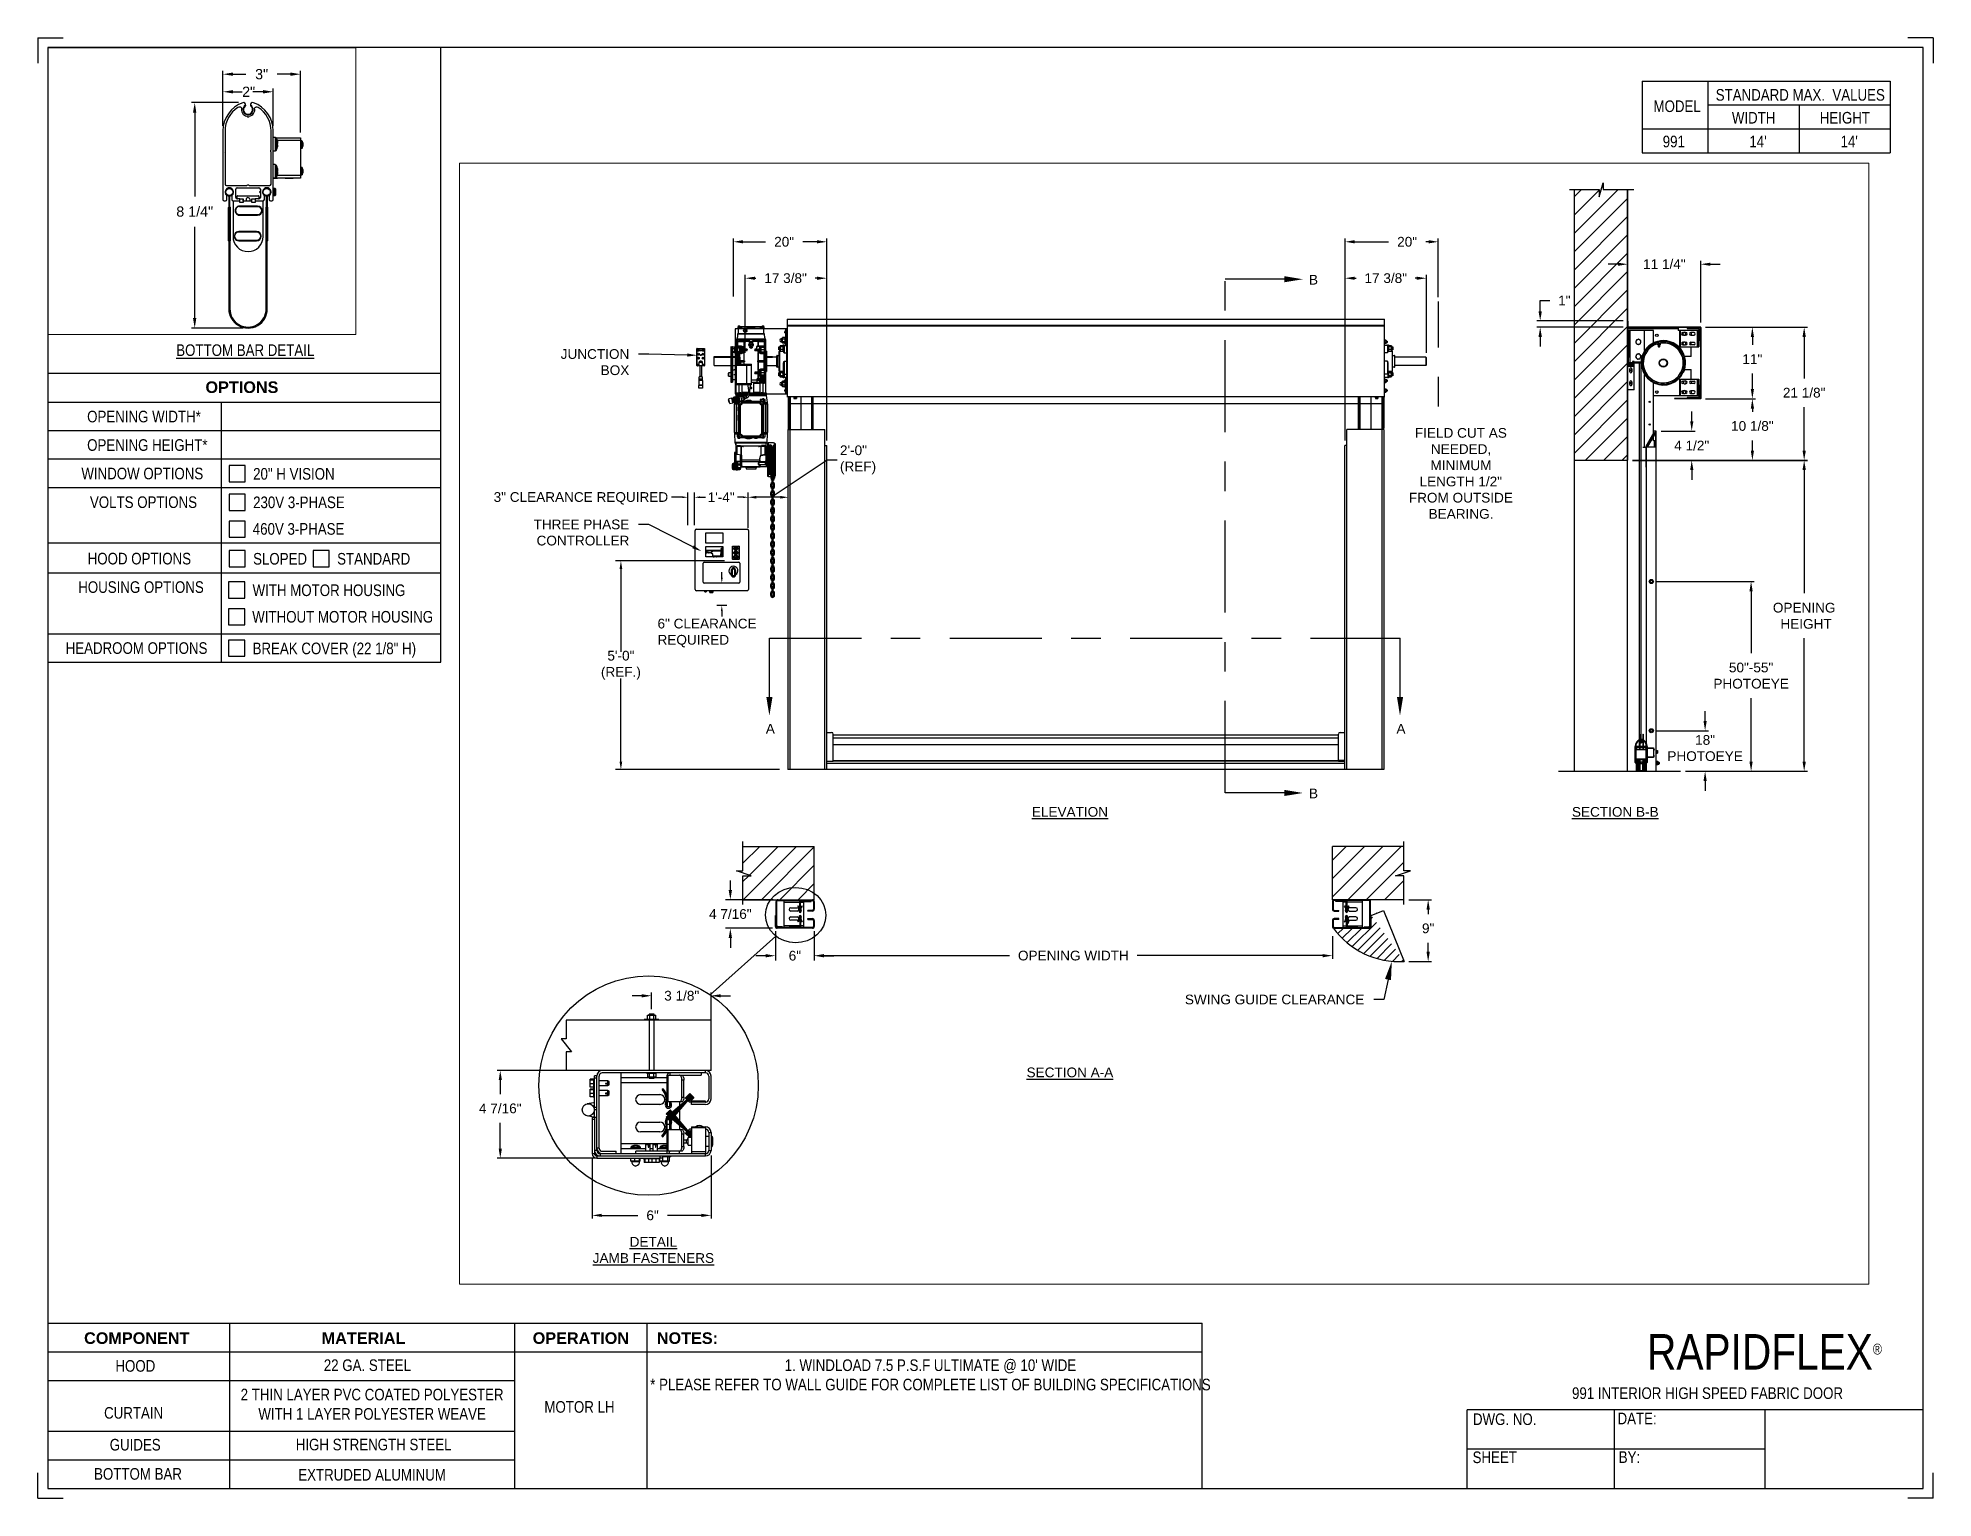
# Paper-space layout '991 MOTOR LH 230V OR 460V' of a CAD drawing. Header units: inches. Extents: x 0.1 to 10.9, y 0.1 to 8.4.
# The model-space entities are those that its viewports show. They can reach past a viewport. Long polylines and large blocks are cut down to what shows.
import ezdxf
from ezdxf import colors
from ezdxf.entities.mleader import LeaderData, LeaderLine
from ezdxf.math import Vec2, Vec3

# ---------------------------------------------------------------- set-up
doc = ezdxf.new("R2010")
doc.units = ezdxf.units.IN
doc.header["$LTSCALE"] = 0.25
doc.header["$MEASUREMENT"] = 0
doc.linetypes.add('CENTER', pattern=[2, 1.25, -0.25, 0.25, -0.25])
doc.linetypes.add('PHANTOM2', pattern=[1.25, 0.625, -0.125, 0.125, -0.125, 0.125, -0.125])
for name, color, linetype in [('ANNOTATIONS', 1, 'Continuous'), ('DETAILS', 4, 'Continuous'), ('HIDDEN', 6, 'PHANTOM2'), ('MOTOR LH', 7, 'Continuous'), ('SECTION CUTS', 6, 'CENTER'), ('STANDARD MOTOR LH', 7, 'Continuous'), ('TITLE BLOCK', 7, 'Continuous')]:
    doc.layers.add(name, color=color, linetype=linetype)
doc.styles.add('ARIAL', font='arial.ttf', dxfattribs={"height": 0.09375})
doc.styles.add('CADdetails-DIMENSIONS', font='ARIALN.TTF', dxfattribs={"height": 2.38})
doc.styles.add('ROMANS', font='Romans', dxfattribs={"height": 0.09375})
doc.styles.get("Standard").update_dxf_attribs({"font": 'romans.shx'})
doc.dimstyles.get("Standard").update_dxf_attribs({"dimscale": 60, "dimtxt": 0.0833, "dimasz": 0.0833, "dimexe": 0.0833, "dimexo": 0.04, "dimgap": 0.09, "dimtad": 0, "dimtih": 1, "dimtoh": 1, "dimdec": 4, "dimzin": 1, "dimdsep": 46, "dimlunit": 4, "dimtxsty": 'Standard', "dimcen": 0.09, "dimclrt": 150, "dimadec": 4, "dimazin": 2, "dimtfac": 1, "dimtdec": 0, "dimtofl": 0, "dimtmove": 0, "dimatfit": 3, "dimfxl": 1, "dimtolj": 1, "dimtzin": 0, "dimlwd": -1, "dimlwe": -1, "dimarcsym": 1})
doc.dimstyles.new('STANDARD$0', dxfattribs={"dimtxt": 0.09375, "dimasz": 0.09375, "dimexe": 0.03125, "dimexo": 0.046875, "dimgap": 0.09, "dimtad": 0, "dimtih": 1, "dimtoh": 1, "dimdec": 4, "dimzin": 0, "dimdsep": 46, "dimtxsty": 'ARIAL', "dimcen": 0.09, "dimadec": 0, "dimazin": 0, "dimtfac": 1, "dimtdec": 4, "dimtofl": 0, "dimtmove": 0, "dimatfit": 1, "dimfxl": 1, "dimtolj": 1, "dimtzin": 0, "dimarcsym": 0})
pattern_1 = [(45, (74.24253, 34.54644), (-0.08838835, 0.08838835), [])]
pattern_2 = [(45, (253.13846, 227.0073), (-0.265165, 0.265165), []), (45, (253.31523, 227.0073), (-0.265165, 0.265165), [])]

psp = doc.layouts.new('991 MOTOR LH 230V OR 460V')

# ---------------------------------------------------------------- texts
at = {"layer": 'TITLE BLOCK', "attachment_point": 2, "style": 'CADdetails-DIMENSIONS'}
for s, width, insert, char_height in [('MODEL', 0.28815, (9.45, 8.068), 0.0664), ('STANDARD MAX.  VALUES', 1.75949, (10.155, 8.133), 0.06641), ('WIDTH', 0.42908, (9.888, 8.002), 0.0664), ('HEIGHT', 0.42908, (10.41, 8.002), 0.0664), ('991', 0.29952, (9.431, 7.866), 0.0664)]:
    psp.add_mtext_dynamic_manual_height_columns(s, width=width, gutter_width=1.363, heights=[0], dxfattribs=dict(at, insert=insert, char_height=char_height))
at = {"layer": 'TITLE BLOCK', "style": 'CADdetails-DIMENSIONS'}
for s, insert, char_height, width, attachment_point in [("14'", (9.913, 7.866), 0.0664, 1.75949, 2), ("14'", (10.435, 7.866), 0.0664, 1.75949, 2), ('{\\LBOTTOM BAR DETAIL}', (1.254, 6.672), 0.06641, 1.75949, 2), ('{\\fArial|b1|i0|c0|p34;OPTIONS}', (1.235, 6.46), 0.06641, 1.75949, 2), ('OPENING WIDTH*', (0.349, 6.292), 0.06641, 1.30693, 1), ('OPENING HEIGHT*', (0.349, 6.129), 0.06641, 1.30693, 1), ('WINDOW OPTIONS', (0.316, 5.966), 0.06641, 1.30693, 1), ('20" H VISION', (1.299, 5.964), 0.06641, 1.23928, 1), ('VOLTS OPTIONS', (0.365, 5.802), 0.06641, 1.30693, 1), ('230V 3-PHASE ', (1.299, 5.801), 0.06641, 1.53035, 1), ('460V 3-PHASE', (1.297, 5.649), 0.06641, 1.53035, 1), ('HOOD OPTIONS', (0.352, 5.479), 0.06641, 1.30693, 1), ('SLOPED', (1.299, 5.478), 0.0664, 1.23928, 1), ('STANDARD', (1.78, 5.478), 0.0664, 1.23928, 1), ('HOUSING OPTIONS', (0.298, 5.316), 0.06641, 1.30693, 1), ('WITH MOTOR HOUSING', (1.296, 5.298), 0.06641, 1.23928, 1), ('WITHOUT MOTOR HOUSING', (1.294, 5.146), 0.06641, 1.53035, 1), ('HEADROOM OPTIONS', (0.226, 4.967), 0.06641, 0.82215, 1), ('BREAK COVER (22 1/8" H)', (1.296, 4.965), 0.06641, 1.23928, 1), ('{\\fArial|b1|i0|c0|p34;COMPONENT}', (0.633, 1.018), 0.06641, 1.75949, 2), ('{\\fArial|b1|i0|c0|p34;MATERIAL}', (1.931, 1.018), 0.06641, 1.75949, 2), ('{\\fArial|b1|i0|c0|p34;OPERATION}', (3.175, 1.018), 0.06641, 1.75949, 2), ('{\\fArial|b1|i0|c0|p34;NOTES:}', (3.785, 1.018), 0.06641, 1.75949, 2), ('\\A1;RAPIDFLEX{\\H0.30337x;\\S® ^ ;}', (10.642, 1.008), 0.20312, 2.03069, 3), ('HOOD', (0.625, 0.859), 0.0664, 1.75949, 2), ('22 GA. STEEL', (1.953, 0.863), 0.06641, 1.75949, 2), ("1. WINDLOAD 7.5 P.S.F ULTIMATE @ 10' WIDE\\P* PLEASE REFER TO WALL GUIDE FOR COMPLETE LIST OF BUILDING SPECIFICATIONS", (5.176, 0.863), 0.06641, 3.11182, 2), ('2 THIN LAYER PVC COATED POLYESTER\\PWITH 1 LAYER POLYESTER WEAVE', (1.98, 0.695), 0.06641, 1.75949, 2), ('991 INTERIOR HIGH SPEED FABRIC DOOR', (9.624, 0.703), 0.06641, 1.75949, 2), ('\\PCURTAIN', (0.615, 0.701), 0.0664, 1.75949, 2), ('\\PMOTOR LH', (3.167, 0.735), 0.0664, 0.76554, 2), ('DWG. NO.', (8.463, 0.554), 0.0664, 1.75949, 2), ('DATE:', (9.221, 0.558), 0.0664, 1.75949, 2), ('GUIDES', (0.624, 0.408), 0.0664, 1.75949, 2), ('HIGH STRENGTH STEEL', (1.989, 0.409), 0.06641, 1.75949, 2), ('SHEET', (8.406, 0.336), 0.0664, 1.75949, 2), ('BY:', (9.177, 0.337), 0.0664, 1.75949, 2), ('BOTTOM BAR', (0.64, 0.241), 0.0664, 1.75949, 2), ('EXTRUDED ALUMINUM', (1.98, 0.236), 0.06641, 1.75949, 2)]:
    psp.add_mtext(s, dxfattribs=dict(at, insert=insert, char_height=char_height, width=width, attachment_point=attachment_point))

msp = doc.modelspace()

# ---------------------------------------------------------------- texts
at = {"layer": 'ANNOTATIONS', "char_height": 0.09375, "style": 'ARIAL'}
for s, insert, width, attachment_point in [('\\pi0.09317;FIELD CUT AS \\P\\pi0.24799;NEEDED, \\P\\pi0.24348;MINIMUM \\P\\pi0.13806;LENGTH 1/2" \\P\\pi0.03513;FROM OUTSIDE \\P\\pi0.22583;BEARING.', (256.8405, 243.41473), 1.0565623, 1), ('{\\LELEVATION}', (253.60565, 239.75886), 3.0834986, 2), ('{\\LSECTION B-B}', (258.8677, 239.75886), 1.3823677, 2), ('{\\LSECTION A-A}', (253.60565, 237.24567), 1.3823677, 2), ('{\\LDETAIL\\PJAMB FASTENERS}', (249.58675, 235.61132), 1.3823677, 2)]:
    msp.add_mtext(s, dxfattribs=dict(at, insert=insert, width=width, attachment_point=attachment_point))
for s, insert, attachment_point in [('2\'-0"\\P(REF)', (251.38648, 243.10781), 4), ('3" CLEARANCE REQUIRED', (248.04515, 242.73628), 4), ('1\'-4"', (250.37093, 242.74689), 6), ('6" CLEARANCE\\PREQUIRED', (249.62634, 241.43723), 4), ('5\'-0"\\P(REF.)', (249.27314, 241.12634), 5), ('\\A1;2"', (245.4728, 237.59932), 5)]:
    msp.add_mtext(s, dxfattribs=dict(at, insert=insert, attachment_point=attachment_point))
at = {"layer": 'SECTION CUTS', "style": 'ARIAL'}
for s, p in [('B', (255.91188, 244.79841)), ('A', (250.67138, 240.46666)), ('A', (256.75595, 240.46666)), ('B', (255.91188, 239.84254))]:
    msp.add_text(s, height=0.09375, dxfattribs=at).set_placement(p)

# ---------------------------------------------------------------- blocks, each defined once
blk = doc.blocks.new('*D202')
at = {"layer": 'ANNOTATIONS', "color": 0, "lineweight": -2, "transparency": 16777216}
for p, q in [((250.764, 238.56), (250.764, 238.277)), ((251.139, 238.56), (251.139, 238.277)), ((250.67, 238.324), (250.576, 238.324)), ((251.232, 238.324), (251.326, 238.324))]:
    blk.add_line(p, q, dxfattribs=at)
at = {"layer": 'ANNOTATIONS', "color": 0, "transparency": 16777216}
for points in [[(250.67, 238.34), (250.67, 238.308), (250.764, 238.324)], [(251.232, 238.34), (251.232, 238.308), (251.139, 238.324)]]:
    blk.add_solid(points, dxfattribs=at)
at = {"layer": 'defpoints', "color": 0, "transparency": 16777216}
for p in [(250.764, 238.607), (251.139, 238.607), (251.139, 238.324)]:
    blk.add_point(p, dxfattribs=at)
at = {"layer": 'ANNOTATIONS', "color": 0, "transparency": 16777216, "insert": (250.952, 238.324), "char_height": 0.0938, "attachment_point": 5, "style": 'ARIAL'}
blk.add_mtext('\\A1;6"', dxfattribs=at)
blk = doc.blocks.new('*D203')
at = {"layer": 'ANNOTATIONS', "color": 0, "lineweight": -2, "transparency": 16777216}
for p, q in [((259.737, 244.387), (260.221, 244.387)), ((260.19, 244.294), (260.19, 244.217)), ((260.19, 243.791), (260.19, 243.942)), ((259.737, 243.697), (260.221, 243.697))]:
    blk.add_line(p, q, dxfattribs=at)
at = {"layer": 'ANNOTATIONS', "color": 0, "transparency": 16777216}
for points in [[(260.175, 244.294), (260.206, 244.294), (260.19, 244.387)], [(260.175, 243.791), (260.206, 243.791), (260.19, 243.697)]]:
    blk.add_solid(points, dxfattribs=at)
at = {"layer": 'defpoints', "color": 0, "transparency": 16777216}
for p in [(259.69, 244.387), (260.19, 244.387), (259.69, 243.697)]:
    blk.add_point(p, dxfattribs=at)
at = {"layer": 'ANNOTATIONS', "color": 0, "transparency": 16777216, "insert": (260.19, 244.08), "char_height": 0.0938, "attachment_point": 5, "style": 'ARIAL'}
blk.add_mtext('\\A1;11"', dxfattribs=at)
blk = doc.blocks.new('*D204')
at = {"layer": 'ANNOTATIONS', "color": 0, "lineweight": -2, "transparency": 16777216}
for p, q in [((258.893, 244.995), (258.799, 244.995)), ((258.987, 244.433), (258.987, 245.026)), ((259.692, 244.433), (259.692, 245.026)), ((259.785, 244.995), (259.879, 244.995))]:
    blk.add_line(p, q, dxfattribs=at)
at = {"layer": 'ANNOTATIONS', "color": 0, "transparency": 16777216}
for points in [[(258.893, 245.01), (258.893, 244.979), (258.987, 244.995)], [(259.785, 245.01), (259.785, 244.979), (259.692, 244.995)]]:
    blk.add_solid(points, dxfattribs=at)
at = {"layer": 'defpoints', "color": 0, "transparency": 16777216}
for p in [(258.987, 244.995), (258.987, 244.386), (259.692, 244.386)]:
    blk.add_point(p, dxfattribs=at)
at = {"layer": 'ANNOTATIONS', "color": 0, "transparency": 16777216, "insert": (259.341, 244.995), "char_height": 0.09375, "attachment_point": 5, "style": 'ARIAL'}
blk.add_mtext('\\A1;11 1/4"', dxfattribs=at)
blk = doc.blocks.new('*D200')
at = {"layer": 'ANNOTATIONS', "color": 0, "lineweight": -2, "transparency": 16777216}
for p, q in [((256.26, 243.293), (256.26, 244.891)), ((256.353, 244.86), (256.368, 244.86)), ((256.951, 244.86), (256.938, 244.86)), ((257.045, 244.139), (257.045, 244.891))]:
    blk.add_line(p, q, dxfattribs=at)
at = {"layer": 'ANNOTATIONS', "color": 0, "transparency": 16777216}
for points in [[(256.353, 244.875), (256.353, 244.844), (256.26, 244.86)], [(256.951, 244.875), (256.951, 244.844), (257.045, 244.86)]]:
    blk.add_solid(points, dxfattribs=at)
at = {"layer": 'defpoints', "color": 0, "transparency": 16777216}
for p in [(256.26, 244.86), (257.045, 244.092), (256.26, 243.246)]:
    blk.add_point(p, dxfattribs=at)
at = {"layer": 'ANNOTATIONS', "color": 0, "transparency": 16777216, "insert": (256.653, 244.86), "char_height": 0.09375, "attachment_point": 5, "style": 'ARIAL'}
blk.add_mtext('\\A1;17 3/8"', dxfattribs=at)
blk = doc.blocks.new('*D201')
at = {"layer": 'ANNOTATIONS', "color": 0, "lineweight": -2, "transparency": 16777216}
for p, q in [((256.26, 243.293), (256.26, 245.242)), ((256.353, 245.211), (256.678, 245.211)), ((257.066, 245.211), (257.041, 245.211)), ((257.16, 244.677), (257.16, 245.242))]:
    blk.add_line(p, q, dxfattribs=at)
at = {"layer": 'ANNOTATIONS', "color": 0, "transparency": 16777216}
for points in [[(256.353, 245.227), (256.353, 245.196), (256.26, 245.211)], [(257.066, 245.227), (257.066, 245.196), (257.16, 245.211)]]:
    blk.add_solid(points, dxfattribs=at)
at = {"layer": 'defpoints', "color": 0, "transparency": 16777216}
for p in [(256.26, 245.211), (257.16, 244.63), (256.26, 243.246)]:
    blk.add_point(p, dxfattribs=at)
at = {"layer": 'ANNOTATIONS', "color": 0, "transparency": 16777216, "insert": (256.859, 245.211), "char_height": 0.0938, "attachment_point": 5, "style": 'ARIAL'}
blk.add_mtext('\\A1;20"', dxfattribs=at)
blk = doc.blocks.new('*D198')
at = {"layer": 'ANNOTATIONS', "color": 0, "lineweight": -2, "transparency": 16777216}
for p, q in [((259.605, 243.48), (259.605, 243.573)), ((259.309, 243.386), (259.637, 243.386)), ((259.034, 243.103), (259.637, 243.103)), ((259.605, 243.01), (259.605, 242.916))]:
    blk.add_line(p, q, dxfattribs=at)
at = {"layer": 'ANNOTATIONS', "color": 0, "transparency": 16777216}
for points in [[(259.59, 243.48), (259.621, 243.48), (259.605, 243.386)], [(259.59, 243.01), (259.621, 243.01), (259.605, 243.103)]]:
    blk.add_solid(points, dxfattribs=at)
at = {"layer": 'defpoints', "color": 0, "transparency": 16777216}
for p in [(259.262, 243.386), (259.605, 243.386), (258.987, 243.103)]:
    blk.add_point(p, dxfattribs=at)
at = {"layer": 'ANNOTATIONS', "color": 0, "transparency": 16777216, "insert": (259.605, 243.245), "char_height": 0.0938, "attachment_point": 5, "style": 'ARIAL'}
blk.add_mtext('\\A1;4 1/2"', dxfattribs=at)
blk = doc.blocks.new('*D199')
at = {"layer": 'ANNOTATIONS', "color": 0, "lineweight": -2, "transparency": 16777216}
for p, q in [((259.737, 243.697), (260.221, 243.697)), ((260.19, 243.603), (260.19, 243.572)), ((260.19, 243.197), (260.19, 243.295)), ((259.034, 243.103), (260.221, 243.103))]:
    blk.add_line(p, q, dxfattribs=at)
at = {"layer": 'ANNOTATIONS', "color": 0, "transparency": 16777216}
for points in [[(260.175, 243.603), (260.206, 243.603), (260.19, 243.697)], [(260.175, 243.197), (260.206, 243.197), (260.19, 243.103)]]:
    blk.add_solid(points, dxfattribs=at)
at = {"layer": 'defpoints', "color": 0, "transparency": 16777216}
for p in [(259.69, 243.697), (258.987, 243.103), (260.19, 243.103)]:
    blk.add_point(p, dxfattribs=at)
at = {"layer": 'ANNOTATIONS', "color": 0, "transparency": 16777216, "insert": (260.19, 243.434), "char_height": 0.09375, "attachment_point": 5, "style": 'ARIAL'}
blk.add_mtext('\\A1;10 1/8"', dxfattribs=at)
blk = doc.blocks.new('*D193')
at = {"layer": 'ANNOTATIONS', "color": 0, "lineweight": -2, "transparency": 16777216}
for p, q in [((259.734, 240.588), (259.734, 240.682)), ((259.262, 240.495), (259.766, 240.495)), ((259.544, 240.103), (259.766, 240.103)), ((259.734, 240.01), (259.734, 239.916))]:
    blk.add_line(p, q, dxfattribs=at)
at = {"layer": 'ANNOTATIONS', "color": 0, "transparency": 16777216}
for points in [[(259.719, 240.588), (259.75, 240.588), (259.734, 240.495)], [(259.719, 240.01), (259.75, 240.01), (259.734, 240.103)]]:
    blk.add_solid(points, dxfattribs=at)
at = {"layer": 'defpoints', "color": 0, "transparency": 16777216}
for p in [(259.215, 240.495), (259.734, 240.495), (259.497, 240.103)]:
    blk.add_point(p, dxfattribs=at)
at = {"layer": 'ANNOTATIONS', "color": 0, "transparency": 16777216, "insert": (259.734, 240.327), "char_height": 0.0938, "attachment_point": 5, "style": 'ARIAL'}
blk.add_mtext('\\A1;18"\\PPHOTOEYE', dxfattribs=at)
blk = doc.blocks.new('*D194')
at = {"layer": 'ANNOTATIONS', "color": 0, "lineweight": -2, "transparency": 16777216}
for p, q in [((259.262, 241.934), (260.209, 241.934)), ((260.178, 241.84), (260.178, 241.243)), ((260.178, 240.197), (260.178, 240.809)), ((259.544, 240.103), (260.209, 240.103))]:
    blk.add_line(p, q, dxfattribs=at)
at = {"layer": 'ANNOTATIONS', "color": 0, "transparency": 16777216}
for points in [[(260.162, 241.84), (260.193, 241.84), (260.178, 241.934)], [(260.162, 240.197), (260.193, 240.197), (260.178, 240.103)]]:
    blk.add_solid(points, dxfattribs=at)
at = {"layer": 'defpoints', "color": 0, "transparency": 16777216}
for p in [(259.215, 241.934), (260.178, 241.934), (259.497, 240.103)]:
    blk.add_point(p, dxfattribs=at)
at = {"layer": 'ANNOTATIONS', "color": 0, "transparency": 16777216, "insert": (260.178, 241.026), "char_height": 0.09375, "attachment_point": 5, "style": 'ARIAL'}
blk.add_mtext('\\A1;50"-55"\\PPHOTOEYE', dxfattribs=at)
blk = doc.blocks.new('*D195')
at = {"layer": 'ANNOTATIONS', "color": 0, "lineweight": -2, "transparency": 16777216}
for p, q in [((250.329, 238.958), (250.329, 239.051)), ((250.742, 238.864), (250.282, 238.864)), ((250.735, 238.589), (250.282, 238.589)), ((250.329, 238.495), (250.329, 238.401))]:
    blk.add_line(p, q, dxfattribs=at)
at = {"layer": 'ANNOTATIONS', "color": 0, "transparency": 16777216}
for points in [[(250.313, 238.958), (250.345, 238.958), (250.329, 238.864)], [(250.313, 238.495), (250.345, 238.495), (250.329, 238.589)]]:
    blk.add_solid(points, dxfattribs=at)
at = {"layer": 'defpoints', "color": 0, "transparency": 16777216}
for p in [(250.789, 238.864), (250.329, 238.589), (250.781, 238.589)]:
    blk.add_point(p, dxfattribs=at)
at = {"layer": 'ANNOTATIONS', "color": 0, "transparency": 16777216, "insert": (250.329, 238.726), "char_height": 0.09375, "attachment_point": 5, "style": 'ARIAL'}
blk.add_mtext('\\A1;4 7/16"', dxfattribs=at)
blk = doc.blocks.new('*D196')
at = {"layer": 'ANNOTATIONS', "color": 0, "lineweight": -2, "transparency": 16777216}
for p, q in [((245.38, 237.5), (244.948, 237.5)), ((244.979, 237.407), (244.979, 236.64)), ((244.979, 235.529), (244.979, 236.363)), ((245.421, 235.435), (244.948, 235.435))]:
    blk.add_line(p, q, dxfattribs=at)
at = {"layer": 'ANNOTATIONS', "color": 0, "transparency": 16777216}
for points in [[(244.963, 237.407), (244.994, 237.407), (244.979, 237.5)], [(244.963, 235.529), (244.994, 235.529), (244.979, 235.435)]]:
    blk.add_solid(points, dxfattribs=at)
at = {"layer": 'defpoints', "color": 0, "transparency": 16777216}
for p in [(245.426, 237.5), (244.979, 235.435), (245.468, 235.435)]:
    blk.add_point(p, dxfattribs=at)
at = {"layer": 'ANNOTATIONS', "color": 0, "transparency": 16777216, "insert": (244.979, 236.502), "char_height": 0.0938, "attachment_point": 5, "style": 'ARIAL'}
blk.add_mtext('\\A1;8 1/4"', dxfattribs=at)
blk = doc.blocks.new('*D197')
at = {"layer": 'ANNOTATIONS', "color": 0, "lineweight": -2, "transparency": 16777216}
for p, q in [((245.237, 237.288), (245.237, 237.792)), ((245.948, 237.225), (245.948, 237.792)), ((245.331, 237.76), (245.448, 237.76)), ((245.854, 237.76), (245.735, 237.76))]:
    blk.add_line(p, q, dxfattribs=at)
at = {"layer": 'ANNOTATIONS', "color": 0, "transparency": 16777216}
for points in [[(245.331, 237.776), (245.331, 237.745), (245.237, 237.76)], [(245.854, 237.776), (245.854, 237.745), (245.948, 237.76)]]:
    blk.add_solid(points, dxfattribs=at)
at = {"layer": 'defpoints', "color": 0, "transparency": 16777216}
for p in [(245.237, 237.76), (245.237, 237.241), (245.948, 237.178)]:
    blk.add_point(p, dxfattribs=at)
at = {"layer": 'ANNOTATIONS', "color": 0, "transparency": 16777216, "insert": (245.592, 237.76), "char_height": 0.0938, "attachment_point": 5, "style": 'ARIAL'}
blk.add_mtext('\\A1;3"', dxfattribs=at)
blk = doc.blocks.new('*D183')
at = {"layer": 'ANNOTATIONS', "color": 0, "lineweight": -2, "transparency": 16777216}
for p, q in [((249.047, 237.217), (248.078, 237.217)), ((248.109, 237.124), (248.109, 236.989)), ((248.109, 236.464), (248.109, 236.712)), ((249.04, 236.37), (248.078, 236.37))]:
    blk.add_line(p, q, dxfattribs=at)
at = {"layer": 'ANNOTATIONS', "color": 0, "transparency": 16777216}
for points in [[(248.094, 237.124), (248.125, 237.124), (248.109, 237.217)], [(248.094, 236.464), (248.125, 236.464), (248.109, 236.37)]]:
    blk.add_solid(points, dxfattribs=at)
at = {"layer": 'defpoints', "color": 0, "transparency": 16777216}
for p in [(249.094, 237.217), (248.109, 236.37), (249.087, 236.37)]:
    blk.add_point(p, dxfattribs=at)
at = {"layer": 'ANNOTATIONS', "color": 0, "transparency": 16777216, "insert": (248.109, 236.851), "char_height": 0.09375, "attachment_point": 5, "style": 'ARIAL'}
blk.add_mtext('\\A1;4 7/16"', dxfattribs=at)
blk = doc.blocks.new('*D184')
at = {"layer": 'ANNOTATIONS', "color": 0, "lineweight": -2, "transparency": 16777216}
for p, q in [((249.569, 237.809), (249.569, 237.969)), ((250.143, 237.587), (250.143, 237.969)), ((249.475, 237.938), (249.382, 237.938)), ((250.237, 237.938), (250.33, 237.938))]:
    blk.add_line(p, q, dxfattribs=at)
at = {"layer": 'ANNOTATIONS', "color": 0, "transparency": 16777216}
for points in [[(249.475, 237.953), (249.475, 237.922), (249.569, 237.938)], [(250.237, 237.953), (250.237, 237.922), (250.143, 237.938)]]:
    blk.add_solid(points, dxfattribs=at)
at = {"layer": 'defpoints', "color": 0, "transparency": 16777216}
for p in [(250.143, 237.938), (249.569, 237.762), (250.143, 237.54)]:
    blk.add_point(p, dxfattribs=at)
at = {"layer": 'ANNOTATIONS', "color": 0, "transparency": 16777216, "insert": (249.86, 237.938), "char_height": 0.0938, "attachment_point": 5, "style": 'ARIAL'}
blk.add_mtext('\\A1;3 1/8"', dxfattribs=at)
blk = doc.blocks.new('*D185')
at = {"layer": 'ANNOTATIONS', "color": 0, "lineweight": -2, "transparency": 16777216}
for p, q in [((259.737, 244.387), (260.721, 244.387)), ((260.69, 244.294), (260.69, 243.893)), ((260.69, 243.197), (260.69, 243.616)), ((259.034, 243.103), (260.721, 243.103))]:
    blk.add_line(p, q, dxfattribs=at)
at = {"layer": 'ANNOTATIONS', "color": 0, "transparency": 16777216}
for points in [[(260.674, 244.294), (260.706, 244.294), (260.69, 244.387)], [(260.674, 243.197), (260.706, 243.197), (260.69, 243.103)]]:
    blk.add_solid(points, dxfattribs=at)
at = {"layer": 'defpoints', "color": 0, "transparency": 16777216}
for p in [(259.69, 244.387), (260.69, 244.387), (258.987, 243.103)]:
    blk.add_point(p, dxfattribs=at)
at = {"layer": 'ANNOTATIONS', "color": 0, "transparency": 16777216, "insert": (260.69, 243.755), "char_height": 0.09375, "attachment_point": 5, "style": 'ARIAL'}
blk.add_mtext('\\A1;21 1/8"', dxfattribs=at)
blk = doc.blocks.new('*D186')
at = {"layer": 'ANNOTATIONS', "color": 0, "lineweight": -2, "transparency": 16777216}
for p, q in [((258.143, 244.542), (258.143, 244.645)), ((258.143, 244.645), (258.237, 244.645)), ((258.942, 244.448), (258.112, 244.448)), ((258.942, 244.387), (258.112, 244.387)), ((258.143, 244.294), (258.143, 244.2))]:
    blk.add_line(p, q, dxfattribs=at)
at = {"layer": 'ANNOTATIONS', "color": 0, "transparency": 16777216}
for points in [[(258.127, 244.542), (258.159, 244.542), (258.143, 244.448)], [(258.127, 244.294), (258.159, 244.294), (258.143, 244.387)]]:
    blk.add_solid(points, dxfattribs=at)
at = {"layer": 'defpoints', "color": 0, "transparency": 16777216}
for p in [(258.143, 244.387), (258.988, 244.387), (258.989, 244.448)]:
    blk.add_point(p, dxfattribs=at)
at = {"layer": 'ANNOTATIONS', "color": 0, "transparency": 16777216, "insert": (258.376, 244.645), "char_height": 0.0938, "attachment_point": 5, "style": 'ARIAL'}
blk.add_mtext('\\A1;1"', dxfattribs=at)
blk = doc.blocks.new('*D187')
at = {"layer": 'ANNOTATIONS', "color": 0, "lineweight": -2, "transparency": 16777216}
for p, q in [((250.473, 244.139), (250.473, 244.891)), ((250.567, 244.86), (250.576, 244.86)), ((251.166, 244.86), (251.147, 244.86)), ((251.26, 243.293), (251.26, 244.891))]:
    blk.add_line(p, q, dxfattribs=at)
at = {"layer": 'ANNOTATIONS', "color": 0, "transparency": 16777216}
for points in [[(250.567, 244.875), (250.567, 244.844), (250.473, 244.86)], [(251.166, 244.875), (251.166, 244.844), (251.26, 244.86)]]:
    blk.add_solid(points, dxfattribs=at)
at = {"layer": 'defpoints', "color": 0, "transparency": 16777216}
for p in [(250.473, 244.86), (250.473, 244.092), (251.26, 243.246)]:
    blk.add_point(p, dxfattribs=at)
at = {"layer": 'ANNOTATIONS', "color": 0, "transparency": 16777216, "insert": (250.862, 244.86), "char_height": 0.09375, "attachment_point": 5, "style": 'ARIAL'}
blk.add_mtext('\\A1;17 3/8"', dxfattribs=at)
blk = doc.blocks.new('*D188')
at = {"layer": 'ANNOTATIONS', "color": 0, "lineweight": -2, "transparency": 16777216}
for p, q in [((250.358, 244.682), (250.358, 245.242)), ((250.452, 245.211), (250.667, 245.211)), ((251.166, 245.211), (251.029, 245.211)), ((251.26, 243.293), (251.26, 245.242))]:
    blk.add_line(p, q, dxfattribs=at)
at = {"layer": 'ANNOTATIONS', "color": 0, "transparency": 16777216}
for points in [[(250.452, 245.227), (250.452, 245.196), (250.358, 245.211)], [(251.166, 245.227), (251.166, 245.196), (251.26, 245.211)]]:
    blk.add_solid(points, dxfattribs=at)
at = {"layer": 'defpoints', "color": 0, "transparency": 16777216}
for p in [(250.358, 245.211), (250.358, 244.635), (251.26, 243.246)]:
    blk.add_point(p, dxfattribs=at)
at = {"layer": 'ANNOTATIONS', "color": 0, "transparency": 16777216, "insert": (250.848, 245.211), "char_height": 0.0938, "attachment_point": 5, "style": 'ARIAL'}
blk.add_mtext('\\A1;20"', dxfattribs=at)
blk = doc.blocks.new('*D189')
at = {"layer": 'ANNOTATIONS', "color": 0, "linetype": 'ByBlock', "lineweight": -2, "transparency": 16777216}
for p, q in [((256.877, 238.864), (257.093, 238.864)), ((257.062, 238.77), (257.062, 238.725)), ((257.062, 238.362), (257.062, 238.45)), ((256.877, 238.268), (257.093, 238.268))]:
    blk.add_line(p, q, dxfattribs=at)
at = {"layer": 'ANNOTATIONS', "color": 0, "transparency": 16777216}
for points in [[(257.046, 238.77), (257.078, 238.77), (257.062, 238.864)], [(257.046, 238.362), (257.078, 238.362), (257.062, 238.268)]]:
    blk.add_solid(points, dxfattribs=at)
at = {"layer": 'defpoints', "color": 0, "transparency": 16777216}
for p in [(256.83, 238.864), (257.062, 238.864), (256.83, 238.268)]:
    blk.add_point(p, dxfattribs=at)
at = {"layer": 'ANNOTATIONS', "color": 0, "transparency": 16777216, "insert": (257.062, 238.588), "char_height": 0.0938, "attachment_point": 5, "style": 'ARIAL'}
blk.add_mtext('\\A1;9"', dxfattribs=at)
blk = doc.blocks.new('*D190')
at = {"layer": 'ANNOTATIONS', "color": 0, "lineweight": -2, "transparency": 16777216}
for p, q in [((248.996, 236.369), (248.996, 235.788)), ((250.143, 236.397), (250.143, 235.788)), ((249.089, 235.819), (249.435, 235.819)), ((250.049, 235.819), (249.723, 235.819))]:
    blk.add_line(p, q, dxfattribs=at)
at = {"layer": 'ANNOTATIONS', "color": 0, "transparency": 16777216}
for points in [[(249.089, 235.835), (249.089, 235.804), (248.996, 235.819)], [(250.049, 235.835), (250.049, 235.804), (250.143, 235.819)]]:
    blk.add_solid(points, dxfattribs=at)
at = {"layer": 'defpoints', "color": 0, "transparency": 16777216}
for p in [(248.996, 236.416), (250.143, 236.444), (250.143, 235.819)]:
    blk.add_point(p, dxfattribs=at)
at = {"layer": 'ANNOTATIONS', "color": 0, "transparency": 16777216, "insert": (249.579, 235.819), "char_height": 0.0938, "attachment_point": 5, "style": 'ARIAL'}
blk.add_mtext('\\A1;6"', dxfattribs=at)
blk = doc.blocks.new('*D191')
at = {"layer": 'ANNOTATIONS', "color": 0, "lineweight": -2, "transparency": 16777216}
for p, q in [((251.139, 238.513), (251.139, 238.293)), ((256.139, 238.513), (256.139, 238.293)), ((251.232, 238.325), (253.022, 238.325)), ((256.045, 238.325), (254.255, 238.325))]:
    blk.add_line(p, q, dxfattribs=at)
at = {"layer": 'ANNOTATIONS', "color": 0, "transparency": 16777216}
for points in [[(251.232, 238.34), (251.232, 238.309), (251.139, 238.325)], [(256.045, 238.34), (256.045, 238.309), (256.139, 238.325)]]:
    blk.add_solid(points, dxfattribs=at)
at = {"layer": 'defpoints', "color": 0, "transparency": 16777216}
for p in [(251.139, 238.56), (256.139, 238.56), (256.139, 238.325)]:
    blk.add_point(p, dxfattribs=at)
at = {"layer": 'ANNOTATIONS', "color": 0, "transparency": 16777216, "insert": (253.639, 238.325), "char_height": 0.09375, "attachment_point": 5, "style": 'ARIAL'}
blk.add_mtext('\\A1;OPENING WIDTH', dxfattribs=at)
blk = doc.blocks.new('*D192')
at = {"layer": 'ANNOTATIONS', "color": 0, "lineweight": -2, "transparency": 16777216}
for p, q in [((259.081, 243.103), (260.721, 243.103)), ((260.69, 243.01), (260.69, 241.821)), ((260.69, 240.197), (260.69, 241.386)), ((259.591, 240.103), (260.721, 240.103))]:
    blk.add_line(p, q, dxfattribs=at)
at = {"layer": 'ANNOTATIONS', "color": 0, "transparency": 16777216}
for points in [[(260.674, 243.01), (260.706, 243.01), (260.69, 243.103)], [(260.674, 240.197), (260.706, 240.197), (260.69, 240.103)]]:
    blk.add_solid(points, dxfattribs=at)
at = {"layer": 'defpoints', "color": 0, "transparency": 16777216}
for p in [(259.034, 243.103), (260.69, 243.103), (259.544, 240.103)]:
    blk.add_point(p, dxfattribs=at)
at = {"layer": 'ANNOTATIONS', "color": 0, "transparency": 16777216, "insert": (260.69, 241.603), "char_height": 0.09375, "attachment_point": 5, "style": 'ARIAL'}
blk.add_mtext('\\A1;OPENING\\P HEIGHT', dxfattribs=at)

# ---------------------------------------------------------------- dimensions: what is measured, and where the dimension line sits
at = {"layer": 'ANNOTATIONS'}
for base, p1, p2, text, picture, middle in [((250.35848, 245.21123), (251.25953, 243.24564), (250.35848, 244.63538), '20"', '*D188', (250.84786, 245.21123)), ((256.25953, 245.21123), (257.15983, 244.63009), (256.25953, 243.24564), '20"', '*D201', (256.8595, 245.21123)), ((258.98695, 244.99487), (259.69155, 244.38592), (258.98695, 244.38592), '11 1/4"', '*D204', (259.34058, 244.99487)), ((250.47323, 244.85955), (251.25953, 243.24564), (250.47323, 244.09242), '17 3/8"', '*D187', (250.86154, 244.85955)), ((256.25953, 244.85955), (257.04508, 244.09242), (256.25953, 243.24564), '17 3/8"', '*D200', (256.65324, 244.85955)), ((250.14281, 237.93758), (249.56916, 237.76171), (250.14281, 237.54011), '3 1/8"', '*D184', (249.86003, 237.93758)), ((245.23703, 237.76029), (245.94803, 237.17845), (245.23703, 237.24075), '3"', '*D197', (245.59151, 237.76029)), ((250.14279, 235.81926), (248.9955, 236.41587), (250.14279, 236.44436), '6"', '*D190', (249.57893, 235.81926))]:
    dim = msp.add_linear_dim(base=base, p1=p1, p2=p2, text=text, dimstyle='STANDARD$0', dxfattribs=at)
    dim.commit()
    dim.dimension.update_dxf_attribs({"geometry": picture, "text_midpoint": middle, "dimtype": 160})
for base, p1, p2, text, picture, middle in [((258.1431, 244.3874), (258.98855, 244.44842), (258.98843, 244.3874), '1"', '*D186', (258.37632, 244.64524)), ((260.68996, 244.3874), (258.98695, 243.10342), (259.69008, 244.3874), '21 1/8"', '*D185', (260.68996, 243.75483)), ((260.19018, 244.3874), (259.69008, 243.69695), (259.69008, 244.3874), '11"', '*D203', (260.19018, 244.07951)), ((260.19018, 243.10342), (259.69008, 243.69695), (258.98695, 243.10342), '10 1/8"', '*D199', (260.19018, 243.43352)), ((259.60546, 243.38592), (258.98695, 243.10342), (259.26195, 243.38592), '4 1/2"', '*D198', (259.60546, 243.24467)), ((260.17782, 241.9339), (259.49721, 240.10342), (259.21508, 241.9339), '50"-55"\\PPHOTOEYE', '*D194', (260.17782, 241.02597)), ((259.73443, 240.49459), (259.49721, 240.10342), (259.21508, 240.49459), '18"\\PPHOTOEYE', '*D193', (259.73443, 240.32702)), ((244.97883, 235.43499), (245.42648, 237.5004), (245.46753, 235.43499), '8 1/4"', '*D196', (244.97883, 236.50176)), ((248.10918, 236.37012), (249.09375, 237.21743), (249.08686, 236.37012), '4 7/16"', '*D183', (248.10918, 236.85095))]:
    dim = msp.add_linear_dim(base=base, p1=p1, p2=p2, angle=90, text=text, dimstyle='STANDARD$0', dxfattribs=at)
    dim.commit()
    dim.dimension.update_dxf_attribs({"geometry": picture, "text_midpoint": middle, "dimtype": 160})
dim = msp.add_linear_dim(base=(260.68996, 243.10342), p1=(259.54408, 240.10342), p2=(259.03383, 243.10342), angle=90, text='OPENING\\P HEIGHT', dimstyle='STANDARD$0', dxfattribs=at)
dim.commit()
dim.dimension.update_dxf_attribs({"geometry": '*D192', "text_midpoint": (260.68996, 241.60342)})
for base, p1, p2, text, override, picture, middle in [((250.32908, 238.58878), (250.78889, 238.86378), (250.78145, 238.58878), '4 7/16"', {"dimexe": 0.046875, "dimgap": 0.0625, "dimlunit": 4, "dimcen": 0.089844, "dimfxl": 0.18, "dimfrac": 2}, '*D195', (250.32908, 238.72628)), ((257.06192, 238.86378), (256.8299, 238.26815), (256.8299, 238.86378), '9"', {"dimarcsym": 1}, '*D189', (257.06192, 238.58756))]:
    dim = msp.add_linear_dim(base=base, p1=p1, p2=p2, angle=90, text=text, dimstyle='STANDARD$0', override=override, dxfattribs=at)
    dim.commit()
    dim.dimension.update_dxf_attribs({"geometry": picture, "text_midpoint": middle, "dimtype": 160})
dim = msp.add_linear_dim(base=(251.13858, 238.32405), p1=(250.76358, 238.60666), p2=(251.13858, 238.60666), text='6"', dimstyle='STANDARD$0', override={"dimexe": 0.046875, "dimgap": 0.0625, "dimlunit": 4, "dimcen": 0.089844, "dimfxl": 0.18, "dimfrac": 2}, dxfattribs=at)
dim.commit()
dim.dimension.update_dxf_attribs({"geometry": '*D202', "text_midpoint": (250.95154, 238.32405), "dimtype": 160})
dim = msp.add_linear_dim(base=(256.13858, 238.32459), p1=(251.13858, 238.55978), p2=(256.13858, 238.55978), text='OPENING WIDTH', dimstyle='STANDARD$0', dxfattribs=at)
dim.commit()
dim.dimension.update_dxf_attribs({"geometry": '*D191', "text_midpoint": (253.63858, 238.32459)})

# ---------------------------------------------------------------- hatches: boundary and pattern name
at = {"layer": 'STANDARD MOTOR LH'}
h = msp.add_hatch(dxfattribs=at)
h.set_pattern_fill('ANSI31', color=256, style=0)
h.set_pattern_definition([(45, (74.24253, 34.19276), (-0.08838835, 0.08838835), [])])
edge = h.paths.add_edge_path()
edge.add_line((258.47133, 245.71433), (258.47133, 243.10342))
edge.add_line((258.47133, 243.10342), (258.98695, 243.10342))
edge.add_line((258.98695, 245.71433), (258.98695, 243.10342))
edge = h.paths.add_edge_path()
edge.add_line((258.42494, 245.71433), (258.71204, 245.71433))
edge.add_line((258.71204, 245.71433), (258.71204, 245.64563))
edge.add_line((258.71204, 245.64563), (258.75046, 245.77899))
edge.add_line((258.75046, 245.77899), (258.75046, 245.71433))
edge.add_line((258.75046, 245.71433), (259.04565, 245.71433))
h = msp.add_hatch(dxfattribs=at)
h.set_pattern_fill('ANSI32', color=256, style=0)
h.set_pattern_definition(pattern_2)
edge = h.paths.add_edge_path(flags=0)
edge.add_line((258.98867, 244.44683), (258.98867, 244.39374))
edge.add_line((258.98867, 244.39374), (258.99015, 244.39374))
edge.add_line((258.99015, 244.39374), (258.99015, 244.44683))
edge.add_arc((258.98855, 244.44683), 0.0016, 0, 180)
edge.add_line((258.98695, 244.44683), (258.98695, 244.3874))
edge.add_arc((258.98843, 244.3874), 0.00147, 180, 270)
edge.add_line((258.98843, 244.38592), (259.69008, 244.38592))
edge.add_line((259.69008, 244.38592), (259.69008, 243.69842))
edge.add_line((259.69008, 243.69842), (259.44167, 243.69842))
edge.add_arc((259.44167, 243.69855), 0.000123, 90, 270, ccw=False)
edge.add_line((259.44167, 243.69867), (259.53383, 243.69867))
edge.add_line((259.53383, 243.69867), (259.53383, 243.70015))
edge.add_line((259.53383, 243.70015), (259.44167, 243.70015))
edge.add_arc((259.44167, 243.69855), 0.0016, 90, 270)
edge.add_line((259.44167, 243.69695), (259.69008, 243.69695))
edge.add_arc((259.69008, 243.69842), 0.00147, 270, 360)
edge.add_line((259.69155, 243.69842), (259.69155, 244.38592))
edge.add_arc((259.69008, 244.38592), 0.00147, 0, 90)
edge.add_line((259.69008, 244.3874), (258.98843, 244.3874))
edge.add_line((258.98843, 244.3874), (258.98843, 244.44683))
edge.add_arc((258.98855, 244.44683), 0.000123, 0, 180, ccw=False)
h = msp.add_hatch(dxfattribs=at)
h.set_pattern_fill('ANSI32', color=256, style=0)
h.set_pattern_definition(pattern_2)
edge = h.paths.add_edge_path(flags=0)
edge.add_arc((259.3307, 244.04217), 0.20703, 0, 360)
edge = h.paths.add_edge_path(flags=0)
edge.add_arc((259.3307, 244.04217), 0.19531, 0, 360)
h = msp.add_hatch(dxfattribs=at)
h.set_pattern_fill('ANSI32', color=256, style=0)
h.set_pattern_definition(pattern_2)
edge = h.paths.add_edge_path(flags=0)
edge.add_line((258.98695, 244.09686), (258.98695, 244.03436))
edge.add_line((258.98695, 244.03436), (259.04945, 244.03436))
edge.add_line((259.04945, 244.03436), (259.04945, 244.03827))
edge.add_arc((259.04555, 244.03827), 0.00391, 0, 90)
edge.add_line((259.04555, 244.04217), (258.99867, 244.04217))
edge.add_arc((258.99867, 244.04608), 0.00391, 180, 270, ccw=False)
edge.add_line((258.99476, 244.04608), (258.99476, 244.09296))
edge.add_arc((258.99086, 244.09296), 0.00391, 0, 90)
edge.add_line((258.99086, 244.09686), (258.98695, 244.09686))
h = msp.add_hatch(dxfattribs=at)
h.set_pattern_fill('ANSI38', color=256, style=0)
h.set_pattern_definition([(45, (253.13846, 227.00729), (-0.08838835, 0.08838835), []), (135, (253.13846, 227.00729), (-0.265165, 0.08838835), [0.3125, -0.1875])])
edge = h.paths.add_edge_path(flags=0)
edge.add_arc((259.0382, 244.05342), 0.000313, 90, 180, ccw=False)
edge.add_line((259.0382, 244.05374), (259.04633, 244.05374))
edge.add_arc((259.04633, 244.05342), 0.000313, 0, 90, ccw=False)
edge.add_line((259.04664, 244.05342), (259.04664, 244.05217))
edge.add_arc((259.04695, 244.05217), 0.000313, 180, 270)
edge.add_line((259.04695, 244.05186), (259.04914, 244.05186))
edge.add_arc((259.04914, 244.05217), 0.000313, 270, 360)
edge.add_line((259.04945, 244.05217), (259.04945, 244.05624))
edge.add_arc((259.04914, 244.05624), 0.000313, 0, 90)
edge.add_line((259.04914, 244.05655), (259.03539, 244.05655))
edge.add_arc((259.03539, 244.05624), 0.000313, 90, 180)
edge.add_line((259.03508, 244.05624), (259.03508, 244.0453))
edge.add_arc((259.03476, 244.0453), 0.000313, 270, 360, ccw=False)
edge.add_line((259.03476, 244.04499), (258.99664, 244.04499))
edge.add_arc((258.99664, 244.04467), 0.000313, 90, 180)
edge.add_line((258.99633, 244.04467), (258.99633, 244.04249))
edge.add_arc((258.99664, 244.04249), 0.000313, 180, 270)
edge.add_line((258.99664, 244.04217), (259.04914, 244.04217))
edge.add_arc((259.04914, 244.04249), 0.000313, 270, 360)
edge.add_line((259.04945, 244.04249), (259.04945, 244.04655))
edge.add_arc((259.04914, 244.04655), 0.000313, 0, 90)
edge.add_line((259.04914, 244.04686), (259.04695, 244.04686))
edge.add_arc((259.04695, 244.04655), 0.000313, 90, 180)
edge.add_line((259.04664, 244.04655), (259.04664, 244.0453))
edge.add_arc((259.04633, 244.0453), 0.000313, 270, 360, ccw=False)
edge.add_line((259.04633, 244.04499), (259.0382, 244.04499))
edge.add_arc((259.0382, 244.0453), 0.000313, 180, 270, ccw=False)
edge.add_line((259.03789, 244.0453), (259.03789, 244.05342))
h = msp.add_hatch(dxfattribs=at)
h.set_pattern_fill('ANSI31', color=256, style=0)
h.set_pattern_definition([(45, (253.13846, 227.00729), (-0.08838835, 0.08838835), [])])
edge = h.paths.add_edge_path(flags=0)
edge.add_line((259.11392, 244.04899), (259.03789, 244.04915))
edge.add_line((259.03789, 244.04915), (259.03789, 244.04953))
edge.add_line((259.03789, 244.04953), (259.11392, 244.04937))
edge.add_line((259.11392, 244.04937), (259.11392, 244.04937))
edge.add_line((259.11392, 244.04937), (259.03789, 244.04954))
edge.add_line((259.03789, 244.04954), (259.03789, 244.04973))
edge.add_line((259.03789, 244.04973), (259.11392, 244.0497))
edge.add_line((259.11392, 244.0497), (259.11392, 244.04971))
edge.add_line((259.11392, 244.04971), (259.03789, 244.04974))
edge.add_line((259.03789, 244.04974), (259.03789, 244.04996))
edge.add_line((259.03789, 244.04996), (259.11392, 244.0501))
edge.add_line((259.11392, 244.0501), (259.11392, 244.05011))
edge.add_line((259.11392, 244.05011), (259.03789, 244.04997))
edge.add_line((259.03789, 244.04997), (259.03789, 244.05023))
edge.add_line((259.03789, 244.05023), (259.11392, 244.05058))
edge.add_line((259.11392, 244.05058), (259.11392, 244.05058))
edge.add_line((259.11392, 244.05058), (259.03789, 244.05023))
edge.add_line((259.03789, 244.05023), (259.0379, 244.05367))
edge.add_line((259.0379, 244.05367), (259.05142, 244.05202))
edge.add_line((259.05142, 244.05202), (259.05165, 244.05388))
edge.add_line((259.05165, 244.05388), (259.03673, 244.0557))
edge.add_arc((259.03665, 244.05508), 0.000625, 83.033785, 179.876559)
edge.add_line((259.03603, 244.05508), (259.036, 244.04399))
edge.add_arc((259.03663, 244.04399), 0.000625, 179.876559, 276.719332)
edge.add_line((259.0367, 244.04337), (259.05163, 244.04513))
edge.add_line((259.05163, 244.04513), (259.05141, 244.04699))
edge.add_line((259.05141, 244.04699), (259.03788, 244.0454))
edge.add_line((259.03788, 244.0454), (259.03789, 244.04849))
edge.add_line((259.03789, 244.04849), (259.11391, 244.04814))
edge.add_line((259.11391, 244.04814), (259.11391, 244.04815))
edge.add_line((259.11391, 244.04815), (259.03789, 244.0485))
edge.add_line((259.03789, 244.0485), (259.03789, 244.04869))
edge.add_line((259.03789, 244.04869), (259.11392, 244.04853))
edge.add_line((259.11392, 244.04853), (259.11392, 244.04853))
edge.add_line((259.11392, 244.04853), (259.03789, 244.0487))
edge.add_line((259.03789, 244.0487), (259.03789, 244.04915))
edge.add_line((259.03789, 244.04915), (259.11392, 244.04898))
edge.add_line((259.11392, 244.04898), (259.11392, 244.04899))
h = msp.add_hatch(dxfattribs=at)
h.set_pattern_fill('ANSI37', color=256, style=0)
h.set_pattern_definition([(45, (253.13846, 231.50729), (-0.0883883, 0.0883883), []), (135, (253.13846, 231.50729), (-0.0883883, -0.0883883), [])])
edge = h.paths.add_edge_path(flags=0)
edge.add_line((259.16136, 240.16182), (259.16032, 240.16363))
edge.add_line((259.16032, 240.16363), (259.16032, 240.19488))
edge.add_arc((259.15906, 240.20402), 0.00923, 277.816449, 622.183551)
edge.add_line((259.15781, 240.19488), (259.15781, 240.16363))
edge.add_line((259.15781, 240.16363), (259.15677, 240.16182))
edge.add_arc((259.15783, 240.16121), 0.00123, 150, 180)
edge.add_line((259.1566, 240.16121), (259.1566, 240.08526))
edge.add_line((259.1566, 240.08526), (259.15783, 240.08526))
edge.add_line((259.15783, 240.08526), (259.15783, 240.16121))
edge.add_line((259.15783, 240.16121), (259.15888, 240.16301))
edge.add_arc((259.15781, 240.16363), 0.00123, 330, 360)
edge.add_line((259.15904, 240.16363), (259.15904, 240.19488))
edge.add_arc((259.15781, 240.19488), 0.00123, 0, 82.183551)
edge.add_arc((259.15906, 240.20402), 0.008, -82.183551, 262.183551, ccw=False)
edge.add_arc((259.16032, 240.19488), 0.00123, 97.816449, 180)
edge.add_line((259.15909, 240.19488), (259.15909, 240.16363))
edge.add_arc((259.16032, 240.16363), 0.00123, 180, 210)
edge.add_line((259.15925, 240.16301), (259.1603, 240.16121))
edge.add_line((259.1603, 240.16121), (259.1603, 240.08526))
edge.add_line((259.1603, 240.08526), (259.16153, 240.08526))
edge.add_line((259.16153, 240.08526), (259.16153, 240.16121))
edge.add_arc((259.1603, 240.16121), 0.00123, 0, 30)
h = msp.add_hatch(dxfattribs=at)
h.set_pattern_fill('ANSI31', color=256, style=0)
h.set_pattern_definition(pattern_1)
h.paths.add_polyline_path([(251.13858, 239.37941), (250.45108, 239.37941), (250.45108, 239.14221), (250.38697, 239.14221), (250.52904, 239.0953), (250.45108, 239.0953), (250.45108, 238.86378), (251.13858, 238.86378), (251.13858, 239.02629)])
h = msp.add_hatch(dxfattribs=at)
h.set_pattern_fill('ANSI31', color=256, style=0)
h.set_pattern_definition(pattern_1)
h.paths.add_polyline_path([(256.89018, 239.14221), (256.82608, 239.14221), (256.82608, 239.37941), (256.13858, 239.37941), (256.13858, 238.86378), (256.15675, 238.86378), (256.82608, 238.86378), (256.82608, 239.0953), (256.74811, 239.0953)])
h = msp.add_hatch(dxfattribs=at)
h.set_pattern_fill('ANSI31', color=256, scale=0.5, style=0)
h.set_pattern_definition([(45, (244.59402, 235.956984), (-0.04419417, 0.04419417), [])])
edge = h.paths.add_edge_path()
edge.add_arc((256.7841, 239.05092), 0.7841, 215.558691, 273.348591)
edge.add_line((256.62986, 238.76102), (256.8299, 238.26815))
edge.add_line((256.51358, 238.71378), (256.62986, 238.76102))
edge.add_line((256.16695, 238.58827), (256.49307, 238.58827))
edge.add_arc((256.49307, 238.60878), 0.02051, 270, 360)
edge.add_line((256.51358, 238.60878), (256.51358, 238.71378))

# ---------------------------------------------------------------- linework, layer by layer
at = {"layer": 'ANNOTATIONS', "transparency": 16777216}
msp.add_line((259.03383, 243.10342), (260.72121, 243.10342), dxfattribs=at)
at = {"layer": 'ANNOTATIONS'}
for p, q in [((249.86503, 242.74689), (249.76042, 242.74689)), ((249.91817, 242.47733), (249.91817, 242.79402)), ((249.98384, 242.47733), (249.98384, 242.79402)), ((250.03728, 242.74689), (250.09042, 242.74689)), ((250.45218, 242.74689), (250.39904, 242.74689)), ((250.50109, 242.45222), (250.50109, 242.79402)), ((250.8108, 242.74689), (250.57876, 242.74689)), ((250.273, 242.13369), (249.22205, 242.13369)), ((249.27314, 242.05603), (249.27314, 241.2556)), ((250.24684, 241.97143), (250.24684, 242.02457)), ((250.29397, 241.91829), (250.19971, 241.91829)), ((250.29397, 241.70299), (250.19971, 241.70299)), ((250.24684, 241.64985), (250.24684, 241.59671)), ((249.27314, 240.19706), (249.27314, 240.99708)), ((250.80337, 240.11939), (249.22205, 240.11939)), ((245.23703, 237.28763), (245.23703, 237.63057)), ((245.69803, 237.28763), (245.69803, 237.63057)), ((245.33078, 237.59932), (245.41202, 237.59932)), ((245.60428, 237.59932), (245.51053, 237.59932))]:
    msp.add_line(p, q, dxfattribs=at)
for points in [[(249.86503, 242.75575), (249.86503, 242.73803), (249.91817, 242.74689)], [(250.03728, 242.75575), (250.03728, 242.73803), (249.98414, 242.74689)], [(250.45218, 242.75575), (250.45218, 242.73803), (250.50532, 242.74689)], [(250.57876, 242.73395), (250.57876, 242.75983), (250.50109, 242.74689)], [(250.8108, 242.73395), (250.8108, 242.75983), (250.88847, 242.74689)], [(249.28609, 242.05603), (249.2602, 242.05603), (249.27314, 242.13369)], [(250.2557, 241.97143), (250.23798, 241.97143), (250.24684, 241.91829)], [(250.2557, 241.64985), (250.23798, 241.64985), (250.24684, 241.70299)], [(249.28609, 240.19706), (249.2602, 240.19706), (249.27314, 240.11939)], [(245.33078, 237.61494), (245.33078, 237.58369), (245.23703, 237.59932)], [(245.60428, 237.61494), (245.60428, 237.58369), (245.69803, 237.59932)]]:
    msp.add_solid(points, dxfattribs=at)
at = {"layer": 'DETAILS'}
for p, q in [((250.13596, 237.9471), (250.76819, 238.5142)), ((250.14281, 237.70248), (248.74653, 237.70248)), ((248.74653, 237.70248), (248.74653, 237.52253)), ((249.63916, 237.70811), (249.49916, 237.70811)), ((249.49916, 237.70248), (249.49916, 237.70811)), ((249.52416, 237.71373), (249.52416, 237.70811)), ((249.52416, 237.71373), (249.61416, 237.71373)), ((249.52943, 237.73042), (249.52943, 237.74936)), ((249.52943, 237.74936), (249.60889, 237.74936)), ((249.52952, 237.71373), (249.52952, 237.74936)), ((249.54572, 237.74936), (249.54572, 237.76171)), ((249.5926, 237.76171), (249.54572, 237.76171)), ((249.54572, 237.70248), (249.54572, 237.21743)), ((249.5517, 237.71373), (249.5517, 237.74936)), ((249.59134, 237.71373), (249.59134, 237.74936)), ((249.5926, 237.74936), (249.5926, 237.76171)), ((249.5926, 237.21743), (249.5926, 237.70248)), ((249.60879, 237.71373), (249.60879, 237.74936)), ((249.60889, 237.73042), (249.60889, 237.74936)), ((249.61416, 237.70811), (249.61416, 237.71373)), ((249.63916, 237.70248), (249.63916, 237.70811)), ((250.14281, 237.21743), (250.14281, 237.70248)), ((245.50115, 237.4604), (245.49626, 237.46594)), ((248.74653, 237.52253), (248.69658, 237.52253)), ((248.69658, 237.52253), (248.79649, 237.39738)), ((248.79649, 237.39738), (248.74653, 237.39738)), ((248.74653, 237.39738), (248.74653, 237.21743)), ((245.23703, 237.24075), (245.23703, 236.61295)), ((245.25703, 237.24075), (245.25703, 237.06759)), ((245.67803, 237.06759), (245.67803, 237.24075)), ((245.69803, 236.61295), (245.69803, 237.24075)), ((245.71623, 237.18195), (245.69803, 237.18195)), ((245.71623, 237.18195), (245.71623, 237.05895)), ((245.72324, 237.17845), (245.94803, 237.17845)), ((245.72337, 237.17826), (245.72337, 237.06265)), ((245.7354, 237.12738), (245.74126, 237.12787)), ((245.74126, 237.12745), (245.73542, 237.12699)), ((245.94803, 237.15345), (245.736, 237.15345)), ((245.74122, 237.11304), (245.74126, 237.11304)), ((245.94803, 237.17845), (245.94803, 236.80935)), ((245.95887, 237.1492), (245.94803, 237.1492)), ((245.95887, 237.1492), (245.95887, 237.0817)), ((245.96192, 237.14764), (245.96192, 237.08327)), ((245.97189, 237.10946), (245.96881, 237.10985)), ((245.9695, 237.11309), (245.97189, 237.11297)), ((245.97189, 237.12145), (245.97146, 237.12139)), ((250.14281, 237.21743), (248.74653, 237.21743)), ((248.97656, 237.05735), (248.97656, 237.1318)), ((249.01219, 237.1318), (248.97656, 237.1318)), ((249.01219, 237.12521), (248.97656, 237.12521)), ((249.01781, 237.13958), (249.01219, 237.13958)), ((249.01219, 237.04958), (249.01219, 237.13958)), ((249.01781, 236.77492), (249.01781, 237.16489)), ((249.04013, 237.16489), (249.01781, 237.16489)), ((249.04013, 237.14145), (249.01781, 237.14145)), ((249.04013, 236.44605), (249.04013, 237.1638)), ((249.06244, 236.46874), (249.06244, 237.1638)), ((249.14691, 237.11801), (249.06244, 237.11801)), ((250.08919, 237.19512), (249.09375, 237.19512)), ((249.15844, 237.11136), (249.14691, 237.11801)), ((249.14691, 237.09069), (249.14691, 237.11801)), ((249.15844, 237.07779), (249.15844, 237.11136)), ((249.2745, 236.41474), (249.2745, 237.19512)), ((249.2745, 237.14824), (249.54572, 237.14824)), ((249.2745, 237.10137), (249.72094, 237.10137)), ((249.52416, 237.19512), (249.52416, 237.18949)), ((249.61416, 237.18949), (249.52416, 237.18949)), ((249.52943, 237.1728), (249.52943, 237.15387)), ((249.60889, 237.15387), (249.52943, 237.15387)), ((249.52952, 237.18949), (249.52952, 237.15387)), ((249.54572, 237.15387), (249.54572, 237.14151)), ((249.54572, 237.14151), (249.5926, 237.14151)), ((249.54698, 237.18949), (249.54698, 237.15387)), ((249.58662, 237.18949), (249.58662, 237.15387)), ((249.5926, 237.15387), (249.5926, 237.14151)), ((249.5926, 237.14824), (249.72094, 237.14824)), ((249.60879, 237.18949), (249.60879, 237.15387)), ((249.60889, 237.1728), (249.60889, 237.15387)), ((249.61416, 237.18949), (249.61416, 237.19512)), ((249.72094, 237.17168), (250.04906, 237.17168)), ((249.72094, 236.86876), (249.72094, 237.17168)), ((249.73036, 236.91387), (249.73036, 237.17168)), ((249.74438, 237.19512), (249.74438, 237.17168)), ((249.86156, 236.96074), (249.86156, 237.1248)), ((249.88186, 237.1248), (249.86156, 237.1248)), ((249.88186, 236.96074), (249.88186, 237.1248)), ((250.04906, 237.19512), (250.04906, 237.17168)), ((250.08919, 237.19512), (250.08919, 237.21743)), ((250.1205, 237.1638), (250.1205, 236.94293)), ((250.14281, 236.94293), (250.14281, 237.1638)), ((245.25703, 237.04759), (245.25703, 236.75295)), ((245.67803, 236.75295), (245.67803, 237.04759)), ((245.69803, 237.05895), (245.71623, 237.05895)), ((245.71623, 236.93195), (245.69803, 236.93195)), ((245.71623, 236.93195), (245.71623, 236.80895)), ((245.72337, 236.92826), (245.72337, 236.81265)), ((245.94803, 237.0817), (245.95887, 237.0817)), ((249.01219, 237.08799), (248.97656, 237.08799)), ((249.01219, 237.05735), (248.97656, 237.05735)), ((248.97656, 236.9636), (248.97656, 237.03805)), ((249.01219, 237.03805), (248.97656, 237.03805)), ((249.01219, 237.03146), (248.97656, 237.03146)), ((249.01219, 236.99424), (248.97656, 236.99424)), ((249.01219, 236.9636), (248.97656, 236.9636)), ((249.01219, 237.04958), (249.01781, 237.04958)), ((249.01781, 237.04583), (249.01219, 237.04583)), ((249.01219, 236.95583), (249.01219, 237.04583)), ((249.01219, 236.95583), (249.01781, 236.95583)), ((249.06244, 237.07114), (249.14691, 237.07114)), ((249.14691, 237.02426), (249.06244, 237.02426)), ((249.06244, 236.97739), (249.14691, 236.97739)), ((249.12563, 237.09069), (249.12563, 237.08689)), ((249.14691, 237.09069), (249.12563, 237.09069)), ((249.12563, 237.08689), (249.14691, 237.08689)), ((249.12563, 236.99694), (249.12563, 236.99314)), ((249.14691, 236.99694), (249.12563, 236.99694)), ((249.12563, 236.99314), (249.14691, 236.99314)), ((249.14691, 237.09069), (249.15844, 237.09179)), ((249.14691, 237.07114), (249.14691, 237.08689)), ((249.14691, 237.07114), (249.15844, 237.07779)), ((249.15844, 237.01761), (249.14691, 237.02426)), ((249.14691, 236.99694), (249.14691, 237.02426)), ((249.14691, 236.99694), (249.15844, 236.99804)), ((249.14691, 236.97739), (249.14691, 236.99314)), ((249.14691, 236.97739), (249.15844, 236.98404)), ((249.14726, 237.09072), (249.15844, 237.09072)), ((249.14726, 236.99697), (249.15844, 236.99697)), ((249.15844, 236.98404), (249.15844, 237.01761)), ((249.462, 236.98418), (249.6495, 236.98418)), ((249.67937, 237.04102), (249.67083, 237.033)), ((249.70963, 236.76244), (249.92363, 236.94684)), ((249.92376, 236.9467), (249.70986, 236.76221)), ((249.71336, 236.75871), (249.9239, 236.94657)), ((249.92403, 236.94644), (249.71358, 236.75848)), ((249.71706, 236.75501), (249.92416, 236.94631)), ((249.92429, 236.94617), (249.71728, 236.75479)), ((249.72094, 237.0078), (249.72056, 237.0078)), ((249.72056, 237.0078), (249.72056, 236.94669)), ((249.72056, 236.92524), (249.72056, 236.86903)), ((249.72073, 236.75134), (249.92443, 236.94604)), ((249.92456, 236.94591), (249.72095, 236.75111)), ((249.72439, 236.74768), (249.92469, 236.94578)), ((249.92482, 236.94564), (249.72461, 236.74745)), ((249.72576, 236.74631), (249.92496, 236.94551)), ((249.92628, 236.94419), (249.72708, 236.74499)), ((249.73048, 236.74159), (249.92867, 236.9418)), ((249.9288, 236.94167), (249.7307, 236.74136)), ((249.73414, 236.73793), (249.92893, 236.94153)), ((249.92907, 236.9414), (249.73436, 236.73771)), ((249.73781, 236.73426), (249.9292, 236.94127)), ((249.92933, 236.94114), (249.73804, 236.73403)), ((249.74151, 236.73056), (249.92946, 236.941)), ((249.9296, 236.94087), (249.74173, 236.73033)), ((249.74524, 236.72683), (249.92973, 236.94074)), ((249.92986, 236.94061), (249.74546, 236.7266)), ((249.7943, 236.81035), (249.92721, 236.94326)), ((249.92854, 236.94193), (249.79563, 236.80902)), ((249.86156, 236.96074), (249.88186, 236.96074)), ((249.93706, 236.99374), (249.89662, 236.95331)), ((249.90391, 236.94336), (249.89662, 236.95065)), ((249.91054, 236.94734), (249.90657, 236.94336)), ((249.93706, 236.98049), (249.90988, 236.95331)), ((249.90988, 236.95065), (249.91054, 236.94999)), ((249.93445, 236.97613), (249.91717, 236.95264)), ((249.91717, 236.95264), (249.91944, 236.95098)), ((249.93672, 236.97446), (249.91944, 236.95098)), ((249.92569, 236.94967), (249.93144, 236.9609)), ((249.93162, 236.96084), (249.92586, 236.94958)), ((249.92602, 236.9495), (249.9318, 236.96078)), ((249.93198, 236.96072), (249.92619, 236.94941)), ((249.92636, 236.94932), (249.93216, 236.96066)), ((249.92645, 236.92347), (249.93043, 236.92745)), ((249.93234, 236.9606), (249.92652, 236.94924)), ((249.92669, 236.94915), (249.93252, 236.96054)), ((249.9327, 236.96048), (249.92686, 236.94907)), ((249.92703, 236.94898), (249.93288, 236.96042)), ((249.93306, 236.96036), (249.92719, 236.9489)), ((249.92736, 236.94881), (249.93324, 236.9603)), ((249.93505, 236.95972), (249.92903, 236.94796)), ((249.93098, 236.946), (249.94275, 236.95203)), ((249.94332, 236.95021), (249.93184, 236.94433)), ((249.93192, 236.94417), (249.94338, 236.95003)), ((249.94344, 236.94985), (249.93201, 236.944)), ((249.93209, 236.94383), (249.9435, 236.94967)), ((249.94356, 236.94949), (249.93218, 236.94367)), ((249.93226, 236.9435), (249.94362, 236.94931)), ((249.94368, 236.94913), (249.93235, 236.94333)), ((249.93244, 236.94317), (249.94374, 236.94895)), ((249.9438, 236.94877), (249.93252, 236.943)), ((249.93261, 236.94283), (249.94387, 236.9486)), ((249.94393, 236.94842), (249.93269, 236.94267)), ((249.93308, 236.92745), (249.93375, 236.92679)), ((249.93407, 236.93635), (249.95755, 236.95363)), ((249.93407, 236.93635), (249.93573, 236.93408)), ((249.93573, 236.93408), (249.95922, 236.95136)), ((249.9364, 236.92679), (249.96358, 236.95397)), ((249.97683, 236.95662), (249.93971, 236.99374)), ((249.96358, 236.95662), (249.93971, 236.98049)), ((249.95791, 236.95831), (249.9414, 236.97481)), ((249.95989, 236.9603), (249.94339, 236.9768)), ((249.94706, 236.92419), (249.97683, 236.95397)), ((250.08731, 236.92099), (249.94838, 236.92099)), ((245.69803, 236.80895), (245.71623, 236.80895)), ((245.73658, 236.80825), (245.69803, 236.80825)), ((245.73658, 236.80648), (245.69803, 236.80648)), ((245.94803, 236.80935), (245.71884, 236.80935)), ((245.73503, 236.83435), (245.94803, 236.83435)), ((245.74126, 236.86226), (245.73552, 236.86278)), ((245.73554, 236.86478), (245.74126, 236.86439)), ((245.73658, 236.80935), (245.73658, 236.80648)), ((245.74126, 236.87865), (245.74108, 236.87863)), ((245.74108, 236.86227), (245.74126, 236.86439)), ((245.80698, 236.80935), (245.80698, 236.80648)), ((245.88112, 236.80825), (245.80698, 236.80825)), ((245.88112, 236.80648), (245.80698, 236.80648)), ((245.88296, 236.81032), (245.88112, 236.80648)), ((245.88112, 236.80825), (245.88112, 236.80648)), ((245.95887, 236.90609), (245.94803, 236.90609)), ((245.94803, 236.83859), (245.95887, 236.83859)), ((245.95887, 236.90609), (245.95887, 236.83859)), ((245.96192, 236.90453), (245.96192, 236.84016)), ((245.97189, 236.86635), (245.96881, 236.86674)), ((245.9695, 236.86998), (245.97189, 236.86986)), ((245.97189, 236.87834), (245.97146, 236.87828)), ((249.00881, 236.9061), (248.948, 236.89484)), ((249.00881, 236.76743), (248.948, 236.77869)), ((248.9955, 236.76743), (249.04013, 236.76743)), ((248.9955, 236.76743), (248.9955, 236.41587)), ((249.01781, 236.8986), (249.00881, 236.9061)), ((249.01781, 236.77492), (249.00881, 236.76743)), ((249.04013, 236.8602), (249.01781, 236.8602)), ((249.04013, 236.83676), (249.01781, 236.83676)), ((249.01781, 236.76743), (249.01781, 236.41587)), ((249.6495, 236.89043), (249.462, 236.89043)), ((249.70963, 236.76244), (249.70986, 236.76221)), ((249.70992, 236.80084), (249.7097, 236.80061)), ((249.73181, 236.78155), (249.7097, 236.80061)), ((249.70992, 236.80084), (249.73205, 236.78176)), ((249.71336, 236.75871), (249.71358, 236.75848)), ((249.71365, 236.80457), (249.71342, 236.80434)), ((249.73545, 236.78469), (249.71342, 236.80434)), ((249.71365, 236.80457), (249.73568, 236.78489)), ((249.71706, 236.75501), (249.71728, 236.75479)), ((249.71735, 236.80826), (249.71712, 236.80804)), ((249.73905, 236.78779), (249.71712, 236.80804)), ((249.71735, 236.80826), (249.73928, 236.78799)), ((249.72073, 236.75134), (249.72095, 236.75111)), ((249.72102, 236.81194), (249.7208, 236.81171)), ((249.74261, 236.79086), (249.7208, 236.81171)), ((249.85842, 236.91387), (249.72094, 236.91387)), ((249.72102, 236.81194), (249.74284, 236.79106)), ((249.74014, 236.86699), (249.72395, 236.86699)), ((249.72439, 236.74768), (249.72461, 236.74745)), ((249.72468, 236.8156), (249.72446, 236.81537)), ((249.74615, 236.79391), (249.72446, 236.81537)), ((249.72468, 236.8156), (249.74638, 236.79411)), ((249.7294, 236.82032), (249.72808, 236.81899)), ((249.74992, 236.79715), (249.72808, 236.81899)), ((249.7294, 236.82032), (249.75134, 236.79838)), ((249.73077, 236.82169), (249.73055, 236.82146)), ((249.75245, 236.79934), (249.73055, 236.82146)), ((249.73077, 236.82169), (249.75268, 236.79953)), ((249.73545, 236.77842), (249.73205, 236.78135)), ((249.73228, 236.78155), (249.73568, 236.77862)), ((249.73305, 236.7558), (249.73302, 236.75357)), ((249.73314, 236.76277), (249.73305, 236.75625)), ((249.73443, 236.82534), (249.73421, 236.82512)), ((249.75597, 236.80237), (249.73421, 236.82512)), ((249.73443, 236.82534), (249.7562, 236.80257)), ((249.73896, 236.78155), (249.73568, 236.78448)), ((249.73904, 236.77532), (249.73568, 236.77822)), ((249.73591, 236.78468), (249.73919, 236.78176)), ((249.73591, 236.77842), (249.73927, 236.77553)), ((249.7381, 236.82902), (249.73788, 236.8288)), ((249.7595, 236.80541), (249.73788, 236.8288)), ((249.7381, 236.82902), (249.75973, 236.80561)), ((249.74244, 236.77845), (249.73919, 236.78135)), ((249.74244, 236.78466), (249.73927, 236.78758)), ((249.74261, 236.77225), (249.73928, 236.77512)), ((249.73942, 236.78155), (249.74266, 236.77866)), ((249.7395, 236.78778), (249.74266, 236.78486)), ((249.7395, 236.77533), (249.74283, 236.77246)), ((249.7418, 236.83272), (249.74157, 236.83249)), ((249.76304, 236.80846), (249.74157, 236.83249)), ((249.7418, 236.83272), (249.76327, 236.80866)), ((249.74579, 236.78156), (249.74266, 236.78445)), ((249.74588, 236.77538), (249.74266, 236.77825)), ((249.74589, 236.78773), (249.74283, 236.79065)), ((249.74615, 236.7692), (249.74284, 236.77205)), ((249.74288, 236.78465), (249.74601, 236.78176)), ((249.74288, 236.77846), (249.7461, 236.77558)), ((249.74306, 236.79085), (249.74611, 236.78793)), ((249.74306, 236.77226), (249.74636, 236.76941)), ((249.74438, 236.91387), (249.74438, 236.86972)), ((249.74475, 236.87005), (249.74475, 236.91387)), ((249.74553, 236.83645), (249.7453, 236.83622)), ((249.7666, 236.81153), (249.7453, 236.83622)), ((249.74553, 236.83645), (249.76683, 236.81173)), ((249.74913, 236.77848), (249.74601, 236.78135)), ((249.74913, 236.78464), (249.7461, 236.78753)), ((249.74931, 236.77232), (249.74611, 236.77518)), ((249.74623, 236.78156), (249.74934, 236.77868)), ((249.74632, 236.78773), (249.74934, 236.78484)), ((249.74632, 236.77539), (249.74952, 236.77253)), ((249.74931, 236.79079), (249.74637, 236.7937)), ((249.74749, 236.76804), (249.74638, 236.769)), ((249.74659, 236.76921), (249.7477, 236.76826)), ((249.7466, 236.7939), (249.74954, 236.79099)), ((249.75244, 236.76378), (249.74891, 236.76682)), ((249.74912, 236.76703), (249.75265, 236.76399)), ((249.75235, 236.78156), (249.74934, 236.78443)), ((249.75244, 236.77542), (249.74934, 236.77828)), ((249.75244, 236.7877), (249.74952, 236.79058)), ((249.75061, 236.77116), (249.74953, 236.77212)), ((249.74956, 236.78463), (249.75256, 236.78176)), ((249.74956, 236.77848), (249.75265, 236.77563)), ((249.74974, 236.77233), (249.75082, 236.77137)), ((249.74975, 236.79078), (249.75266, 236.7879)), ((249.75299, 236.79408), (249.75013, 236.79694)), ((249.75155, 236.79817), (249.75439, 236.79533)), ((249.75546, 236.76683), (249.75201, 236.76991)), ((249.75222, 236.77012), (249.75567, 236.76704)), ((249.75555, 236.7785), (249.75256, 236.78135)), ((249.75555, 236.78462), (249.75265, 236.78749)), ((249.75547, 236.79628), (249.75266, 236.79913)), ((249.7537, 236.77425), (249.75266, 236.77522)), ((249.75597, 236.76074), (249.75267, 236.76358)), ((249.75277, 236.78156), (249.75576, 236.7787)), ((249.75287, 236.78769), (249.75577, 236.78482)), ((249.75287, 236.77542), (249.75391, 236.77446)), ((249.75288, 236.76379), (249.75617, 236.76095)), ((249.75289, 236.79932), (249.75569, 236.79648)), ((249.75604, 236.79103), (249.7532, 236.79387)), ((249.7546, 236.79512), (249.75742, 236.7923)), ((249.75846, 236.76985), (249.75508, 236.77298)), ((249.75528, 236.77319), (249.75867, 236.77006)), ((249.75846, 236.79326), (249.75567, 236.79608)), ((249.75888, 236.76378), (249.75569, 236.76663)), ((249.75865, 236.78156), (249.75576, 236.78441)), ((249.75677, 236.77733), (249.75576, 236.77829)), ((249.7559, 236.79628), (249.75868, 236.79346)), ((249.7559, 236.76684), (249.75908, 236.76399)), ((249.75597, 236.78462), (249.75886, 236.78177)), ((249.75597, 236.7785), (249.75698, 236.77753)), ((249.75888, 236.79933), (249.75617, 236.80216)), ((249.75949, 236.7577), (249.75619, 236.76055)), ((249.75908, 236.78799), (249.75625, 236.79082)), ((249.75639, 236.76076), (249.75969, 236.75792)), ((249.7564, 236.80236), (249.7591, 236.79953)), ((249.75763, 236.79209), (249.76043, 236.78929)), ((249.76144, 236.77287), (249.75813, 236.77603)), ((249.75833, 236.77624), (249.76164, 236.77307)), ((249.76144, 236.79025), (249.75867, 236.79305)), ((249.76176, 236.7668), (249.75868, 236.76965)), ((249.75983, 236.78039), (249.75886, 236.78135)), ((249.75889, 236.79325), (249.76166, 236.79046)), ((249.75889, 236.76986), (249.76196, 236.76701)), ((249.75906, 236.78156), (249.76004, 236.78059)), ((249.76177, 236.79631), (249.75908, 236.79912)), ((249.76229, 236.76074), (249.7591, 236.76359)), ((249.7621, 236.78497), (249.75928, 236.78779)), ((249.7593, 236.79932), (249.76199, 236.79651)), ((249.7593, 236.7638), (249.76249, 236.76095)), ((249.7623, 236.80238), (249.75969, 236.8052)), ((249.76303, 236.75466), (249.75972, 236.75751)), ((249.75992, 236.8054), (249.76252, 236.80258)), ((249.75992, 236.75772), (249.76322, 236.75487)), ((249.76064, 236.78908), (249.76343, 236.78629)), ((249.76441, 236.77586), (249.76116, 236.77907)), ((249.76137, 236.77927), (249.76461, 236.77607)), ((249.76441, 236.78726), (249.76165, 236.79005)), ((249.76464, 236.76981), (249.76165, 236.77266)), ((249.76186, 236.79025), (249.76462, 236.78746)), ((249.76186, 236.77287), (249.76484, 236.77001)), ((249.76464, 236.79331), (249.76197, 236.7961)), ((249.76508, 236.76374), (249.76198, 236.7666)), ((249.76218, 236.76681), (249.76527, 236.76396)), ((249.76219, 236.7963), (249.76485, 236.79351)), ((249.76326, 236.78381), (249.7623, 236.78477)), ((249.76508, 236.79937), (249.7625, 236.80217)), ((249.76573, 236.75767), (249.76252, 236.76053)), ((249.76271, 236.76075), (249.76592, 236.75789)), ((249.76272, 236.80237), (249.7653, 236.79957)), ((249.76573, 236.80544), (249.76323, 236.80825)), ((249.76659, 236.75159), (249.76326, 236.75446)), ((249.76345, 236.75467), (249.76678, 236.7518)), ((249.76346, 236.80844), (249.76596, 236.80564)), ((249.76364, 236.78608), (249.76458, 236.78514)), ((249.76779, 236.77928), (249.76458, 236.78249)), ((249.76555, 236.7861), (249.76461, 236.78705)), ((249.7675, 236.7728), (249.76462, 236.77565)), ((249.76482, 236.78726), (249.76576, 236.78631)), ((249.76482, 236.77586), (249.7677, 236.77301)), ((249.7675, 236.79032), (249.76484, 236.7931)), ((249.76785, 236.76674), (249.76485, 236.7696)), ((249.76505, 236.79331), (249.76771, 236.79052)), ((249.76505, 236.76981), (249.76804, 236.76695)), ((249.76785, 236.79638), (249.76528, 236.79916)), ((249.7684, 236.76067), (249.7653, 236.76354)), ((249.76549, 236.76375), (249.76859, 236.76088)), ((249.7655, 236.79936), (249.76807, 236.79658)), ((249.76591, 236.78381), (249.76911, 236.78061)), ((249.76841, 236.80245), (249.76592, 236.80523)), ((249.76918, 236.75459), (249.76595, 236.75747)), ((249.76614, 236.75769), (249.76936, 236.75481)), ((249.76615, 236.80543), (249.76863, 236.80265)), ((249.76919, 236.80853), (249.76678, 236.81131)), ((249.9237, 236.61621), (249.76682, 236.75139)), ((249.77005, 236.78156), (249.76687, 236.78477)), ((249.76701, 236.7516), (249.92383, 236.61635)), ((249.76702, 236.81151), (249.76941, 236.80873)), ((249.76707, 236.78498), (249.77025, 236.78177)), ((249.76861, 236.78916), (249.7677, 236.79011)), ((249.77061, 236.76973), (249.76771, 236.77259)), ((249.76791, 236.79031), (249.76881, 236.78937)), ((249.76791, 236.7728), (249.7708, 236.76994)), ((249.77081, 236.77626), (249.768, 236.77907)), ((249.77061, 236.79339), (249.76804, 236.79617)), ((249.77107, 236.76366), (249.76806, 236.76654)), ((249.76825, 236.76674), (249.77126, 236.76387)), ((249.76826, 236.79637), (249.77082, 236.7936)), ((249.77108, 236.79946), (249.7686, 236.80223)), ((249.77175, 236.75758), (249.76862, 236.76047)), ((249.76881, 236.76068), (249.77194, 236.75779)), ((249.76882, 236.80244), (249.77129, 236.79967)), ((249.76932, 236.78041), (249.77211, 236.77761)), ((249.77176, 236.80554), (249.76937, 236.80831)), ((249.92396, 236.61648), (249.76941, 236.75439)), ((249.76959, 236.7546), (249.92409, 236.61661)), ((249.7696, 236.80851), (249.77198, 236.80575)), ((249.77301, 236.78456), (249.7699, 236.78781)), ((249.77011, 236.78801), (249.77322, 236.78476)), ((249.77301, 236.77856), (249.77025, 236.78135)), ((249.77046, 236.78156), (249.77321, 236.77877)), ((249.77168, 236.79223), (249.77081, 236.79318)), ((249.77373, 236.76664), (249.77082, 236.76952)), ((249.77101, 236.76973), (249.77392, 236.76685)), ((249.77102, 236.79339), (249.77189, 236.79244)), ((249.77384, 236.77323), (249.77102, 236.77605)), ((249.77374, 236.79648), (249.77126, 236.79925)), ((249.77432, 236.76055), (249.77129, 236.76345)), ((249.77147, 236.76366), (249.7745, 236.76077)), ((249.77148, 236.79946), (249.77395, 236.79669)), ((249.77433, 236.80257), (249.77195, 236.80533)), ((249.92423, 236.61674), (249.77198, 236.75737)), ((249.77216, 236.75759), (249.92436, 236.61688)), ((249.77217, 236.80553), (249.77454, 236.80277)), ((249.77231, 236.77741), (249.77512, 236.7746)), ((249.77599, 236.78757), (249.77295, 236.79086)), ((249.77316, 236.79106), (249.7762, 236.78778)), ((249.77588, 236.78156), (249.77321, 236.78435)), ((249.77599, 236.77555), (249.77322, 236.77836)), ((249.77342, 236.78455), (249.77608, 236.78177)), ((249.77342, 236.77857), (249.77619, 236.77576)), ((249.77477, 236.79532), (249.77393, 236.79627)), ((249.77688, 236.76352), (249.77394, 236.76643)), ((249.77689, 236.77018), (249.77405, 236.77302)), ((249.77413, 236.76664), (249.77707, 236.76374)), ((249.77414, 236.79648), (249.77498, 236.79553)), ((249.77689, 236.7996), (249.77451, 236.80235)), ((249.92449, 236.61701), (249.77454, 236.76035)), ((249.77472, 236.76056), (249.92463, 236.61714)), ((249.77473, 236.80256), (249.7771, 236.79981)), ((249.77532, 236.7744), (249.77814, 236.77158)), ((249.77899, 236.7906), (249.77602, 236.79392)), ((249.77876, 236.77855), (249.77608, 236.78135)), ((249.77876, 236.78457), (249.77619, 236.78736)), ((249.77899, 236.77252), (249.7762, 236.77534)), ((249.77623, 236.79413), (249.7792, 236.7908)), ((249.77628, 236.78156), (249.77896, 236.77876)), ((249.77639, 236.78756), (249.77896, 236.78478)), ((249.77639, 236.77556), (249.77918, 236.77274)), ((249.77789, 236.79844), (249.77707, 236.79938)), ((249.92476, 236.61727), (249.77709, 236.76331)), ((249.77997, 236.7671), (249.7771, 236.76997)), ((249.77728, 236.79959), (249.7781, 236.79865)), ((249.77728, 236.76353), (249.92489, 236.61741)), ((249.77835, 236.77137), (249.7812, 236.76852)), ((249.78155, 236.78156), (249.77896, 236.78436)), ((249.78166, 236.77552), (249.77896, 236.77834)), ((249.78202, 236.79365), (249.77911, 236.79702)), ((249.77916, 236.78457), (249.78174, 236.78177)), ((249.77916, 236.77855), (249.78185, 236.77573)), ((249.78167, 236.7876), (249.77918, 236.79038)), ((249.78201, 236.76947), (249.7792, 236.77232)), ((249.77932, 236.79723), (249.78222, 236.79386)), ((249.77939, 236.79059), (249.78187, 236.78781)), ((249.77939, 236.77253), (249.7822, 236.76969)), ((249.92728, 236.61979), (249.78018, 236.76689)), ((249.78141, 236.76832), (249.9286, 236.62112)), ((249.78435, 236.77853), (249.78174, 236.78135)), ((249.78435, 236.7846), (249.78185, 236.78739)), ((249.78459, 236.77246), (249.78186, 236.77531)), ((249.78194, 236.78156), (249.78454, 236.77874)), ((249.78205, 236.77552), (249.78477, 236.77267)), ((249.78206, 236.7876), (249.78455, 236.78481)), ((249.78459, 236.79066), (249.7822, 236.79344)), ((249.92874, 236.62125), (249.78222, 236.76926)), ((249.78241, 236.79365), (249.7848, 236.79088)), ((249.78241, 236.76948), (249.92887, 236.62138)), ((249.78706, 236.78156), (249.78454, 236.78438)), ((249.78718, 236.77547), (249.78455, 236.77832)), ((249.78474, 236.78459), (249.78725, 236.78178)), ((249.78474, 236.77853), (249.78737, 236.77568)), ((249.78719, 236.78766), (249.78478, 236.79045)), ((249.929, 236.62152), (249.78479, 236.77225)), ((249.78498, 236.79066), (249.78738, 236.78787)), ((249.78498, 236.77246), (249.92913, 236.62165)), ((249.7898, 236.7785), (249.78725, 236.78135)), ((249.7898, 236.78463), (249.78737, 236.78744)), ((249.92927, 236.62178), (249.78738, 236.77525)), ((249.78745, 236.78156), (249.78999, 236.77872)), ((249.78757, 236.78766), (249.78999, 236.78485)), ((249.78757, 236.77547), (249.9294, 236.62191)), ((249.79244, 236.78156), (249.78999, 236.78441)), ((249.92953, 236.62205), (249.78999, 236.77828)), ((249.79018, 236.78463), (249.79263, 236.78178)), ((249.79018, 236.7785), (249.92966, 236.62218)), ((249.79211, 236.75045), (249.79344, 236.75177)), ((249.92502, 236.61754), (249.79211, 236.75045)), ((249.9298, 236.62231), (249.79263, 236.78134)), ((249.79282, 236.78156), (249.92993, 236.62244)), ((249.79344, 236.75177), (249.92635, 236.61886)), ((249.79563, 236.80902), (249.7943, 236.81035)), ((249.837, 236.91387), (249.837, 236.87219)), ((249.837, 236.87187), (249.837, 236.86904)), ((249.837, 236.86871), (249.837, 236.8658)), ((249.837, 236.86547), (249.837, 236.86248)), ((249.837, 236.86214), (249.837, 236.85905)), ((249.837, 236.85871), (249.837, 236.85756)), ((249.837, 236.85491), (249.837, 236.85305)), ((249.837, 236.8504), (249.837, 236.8492)), ((249.837, 236.84885), (249.837, 236.84544)), ((249.837, 236.84509), (249.837, 236.84154)), ((249.837, 236.84118), (249.837, 236.83748)), ((249.837, 236.8371), (249.837, 236.83323)), ((249.837, 236.83284), (249.837, 236.73029)), ((249.93511, 236.91217), (249.92645, 236.92082)), ((250.08919, 236.91162), (249.93644, 236.91162)), ((249.95531, 236.8893), (249.95531, 236.91162)), ((250.08919, 236.8893), (249.95531, 236.8893)), ((250.08919, 236.91912), (250.08919, 236.91349)), ((245.24953, 236.60045), (245.26103, 236.60045)), ((245.26953, 236.74045), (245.45753, 236.74045)), ((245.27353, 236.61295), (245.27353, 236.64368)), ((245.29101, 236.64489), (245.29101, 236.54646)), ((245.29101, 236.63054), (245.29593, 236.63054)), ((245.29593, 236.64489), (245.29593, 236.54646)), ((245.29612, 236.54646), (245.29612, 236.64489)), ((245.29612, 236.63054), (245.30105, 236.63054)), ((245.30105, 236.54646), (245.30105, 236.64489)), ((245.31853, 236.64368), (245.31853, 236.61295)), ((245.32973, 236.59827), (245.32973, 236.27347)), ((245.39178, 236.59827), (245.32973, 236.59827)), ((245.33103, 236.60045), (245.39178, 236.60045)), ((245.35503, 236.63045), (245.35503, 236.70795)), ((245.36753, 236.72045), (245.56753, 236.72045)), ((245.39178, 236.61795), (245.36753, 236.61795)), ((245.3691, 236.61992), (245.3691, 236.64551)), ((245.37107, 236.64748), (245.56398, 236.64748)), ((245.39178, 236.61821), (245.42303, 236.61821)), ((245.39178, 236.58696), (245.39178, 236.61821)), ((245.42303, 236.58696), (245.39178, 236.58696)), ((245.42303, 236.61821), (245.42303, 236.58696)), ((245.50115, 236.59827), (245.42303, 236.59827)), ((245.42323, 236.59827), (245.42323, 236.61599)), ((245.47753, 236.74045), (245.66553, 236.74045)), ((245.50115, 236.61821), (245.5324, 236.61821)), ((245.50115, 236.58696), (245.50115, 236.61821)), ((245.5324, 236.58696), (245.50115, 236.58696)), ((245.5324, 236.61821), (245.5324, 236.58696)), ((245.56753, 236.61795), (245.5324, 236.61795)), ((245.5324, 236.60045), (245.60403, 236.60045)), ((245.60532, 236.59827), (245.5324, 236.59827)), ((245.56595, 236.64551), (245.56595, 236.61992)), ((245.58003, 236.70795), (245.58003, 236.63045)), ((245.60342, 236.67172), (245.60126, 236.67172)), ((245.60362, 236.69188), (245.60145, 236.69188)), ((245.60145, 236.67102), (245.60362, 236.67102)), ((245.60532, 236.27347), (245.60532, 236.59827)), ((245.61653, 236.61295), (245.61653, 236.64368)), ((245.63401, 236.64489), (245.63401, 236.54646)), ((245.63401, 236.63054), (245.63893, 236.63054)), ((245.63893, 236.64489), (245.63893, 236.54646)), ((245.63912, 236.54646), (245.63912, 236.64489)), ((245.63912, 236.63054), (245.64405, 236.63054)), ((245.64405, 236.54646), (245.64405, 236.64489)), ((245.66153, 236.64368), (245.66153, 236.61295)), ((245.67403, 236.60045), (245.68553, 236.60045)), ((245.67478, 236.66622), (245.67578, 236.66453)), ((245.67661, 236.69188), (245.6757, 236.69188)), ((245.71297, 236.71453), (245.70013, 236.7152)), ((245.70013, 236.64771), (245.70013, 236.7152)), ((245.70013, 236.64771), (245.71297, 236.64838)), ((245.71297, 236.64838), (245.71297, 236.71453)), ((245.71745, 236.71112), (245.71745, 236.65179)), ((245.72048, 236.69946), (245.72048, 236.69972)), ((245.72048, 236.6845), (245.72169, 236.68463)), ((245.72048, 236.67841), (245.72048, 236.6845)), ((245.72048, 236.66319), (245.72048, 236.66345)), ((249.01781, 236.74399), (248.9955, 236.74399)), ((249.462, 236.71943), (249.6495, 236.71943)), ((249.6495, 236.62568), (249.462, 236.62568)), ((249.66947, 236.58436), (249.67791, 236.57623)), ((249.72056, 236.69354), (249.72056, 236.74305)), ((249.72056, 236.60224), (249.72056, 236.6721)), ((249.72094, 236.60224), (249.72056, 236.60224)), ((249.72094, 236.41474), (249.72094, 236.74287)), ((249.72094, 236.74287), (249.73175, 236.74287)), ((249.74438, 236.69599), (249.72094, 236.69599)), ((249.72094, 236.64912), (249.85842, 236.64912)), ((249.72576, 236.74631), (249.72708, 236.74499)), ((249.72879, 236.43818), (249.72879, 236.64912)), ((249.73048, 236.74159), (249.7307, 236.74136)), ((249.73219, 236.74287), (249.73886, 236.74287)), ((249.73414, 236.73793), (249.73436, 236.73771)), ((249.73781, 236.73426), (249.73804, 236.73403)), ((249.73929, 236.74287), (249.74438, 236.74287)), ((249.74151, 236.73056), (249.74173, 236.73033)), ((249.74438, 236.74287), (249.74438, 236.74136)), ((249.74438, 236.64912), (249.74438, 236.74089)), ((249.74475, 236.74305), (249.74475, 236.74176)), ((249.74475, 236.7413), (249.74475, 236.73419)), ((249.74475, 236.73372), (249.74475, 236.70019)), ((249.74475, 236.65698), (249.74475, 236.64912)), ((249.74524, 236.72683), (249.74546, 236.7266)), ((249.837, 236.7299), (249.837, 236.72602)), ((249.837, 236.72565), (249.837, 236.72195)), ((249.837, 236.72158), (249.837, 236.71803)), ((249.837, 236.71768), (249.837, 236.71427)), ((249.837, 236.71392), (249.837, 236.71272)), ((249.837, 236.71007), (249.837, 236.70821)), ((249.837, 236.70556), (249.837, 236.70441)), ((249.837, 236.70406), (249.837, 236.70097)), ((249.837, 236.70064), (249.837, 236.69764)), ((249.837, 236.69731), (249.837, 236.6944)), ((249.837, 236.69407), (249.837, 236.69123)), ((249.837, 236.69091), (249.837, 236.64912)), ((249.86156, 236.48505), (249.86156, 236.60224)), ((249.88186, 236.60224), (249.86156, 236.60224)), ((249.88186, 236.48505), (249.88186, 236.60224)), ((249.90391, 236.61962), (249.89662, 236.61233)), ((249.93706, 236.56924), (249.89662, 236.60968)), ((249.91054, 236.61564), (249.90657, 236.61962)), ((249.90988, 236.61233), (249.91054, 236.61299)), ((249.93706, 236.5825), (249.90988, 236.60968)), ((249.91944, 236.61201), (249.91717, 236.61034)), ((249.91717, 236.61034), (249.93445, 236.58686)), ((249.91944, 236.61201), (249.93672, 236.58852)), ((249.93151, 236.60215), (249.92576, 236.61338)), ((249.92592, 236.61347), (249.93169, 236.60221)), ((249.93187, 236.60227), (249.92609, 236.61355)), ((249.92626, 236.61364), (249.93205, 236.60233)), ((249.93222, 236.60239), (249.92642, 236.61373)), ((249.93511, 236.65082), (249.92645, 236.64216)), ((249.92645, 236.63951), (249.93043, 236.63553)), ((249.92659, 236.61381), (249.9324, 236.60245)), ((249.93258, 236.60251), (249.92676, 236.6139)), ((249.92692, 236.61398), (249.93276, 236.60257)), ((249.93294, 236.60263), (249.92709, 236.61407)), ((249.92726, 236.61415), (249.93312, 236.60269)), ((249.9333, 236.60275), (249.92743, 236.61424)), ((249.92909, 236.61509), (249.93512, 236.60333)), ((249.94281, 236.61103), (249.93105, 236.61705)), ((249.9319, 236.61872), (249.94339, 236.61284)), ((249.94345, 236.61302), (249.93199, 236.61888)), ((249.93207, 236.61905), (249.94351, 236.6132)), ((249.94357, 236.61338), (249.93216, 236.61922)), ((249.93225, 236.61938), (249.94363, 236.61356)), ((249.94369, 236.61374), (249.93233, 236.61955)), ((249.93242, 236.61972), (249.94375, 236.61392)), ((249.94381, 236.6141), (249.9325, 236.61988)), ((249.93259, 236.62005), (249.94387, 236.61428)), ((249.94393, 236.61446), (249.93267, 236.62022)), ((249.93276, 236.62039), (249.94399, 236.61463)), ((249.93308, 236.63553), (249.93375, 236.63619)), ((249.93573, 236.6289), (249.93407, 236.62664)), ((249.95531, 236.611), (249.93407, 236.62664)), ((249.95531, 236.61449), (249.93573, 236.6289)), ((249.9364, 236.63619), (249.95531, 236.61728)), ((249.95531, 236.65137), (249.93644, 236.65137)), ((249.94339, 236.58618), (249.93971, 236.5825)), ((249.95531, 236.58484), (249.93971, 236.56924)), ((249.9414, 236.58817), (249.95531, 236.60208)), ((249.94339, 236.58618), (249.95531, 236.5981)), ((249.94706, 236.63879), (249.95531, 236.63054)), ((249.95531, 236.64199), (249.94838, 236.64199)), ((249.95531, 236.67368), (249.95531, 236.41529)), ((249.95531, 236.67368), (250.08919, 236.67368)), ((249.95531, 236.6665), (250.08919, 236.6665)), ((250.08919, 236.67368), (250.08919, 236.41529)), ((250.1205, 236.57993), (250.08919, 236.57993)), ((250.12031, 236.57993), (250.12031, 236.48618)), ((250.1205, 236.62005), (250.14281, 236.62005)), ((250.1205, 236.62005), (250.1205, 236.44605)), ((250.14281, 236.62005), (250.14281, 236.44605)), ((250.15325, 236.5813), (250.14281, 236.59174)), ((250.15325, 236.48481), (250.15325, 236.5813)), ((245.30587, 236.53679), (245.28618, 236.53679)), ((245.28618, 236.53679), (245.28618, 236.23299)), ((245.29101, 236.54646), (245.28684, 236.53925)), ((245.29111, 236.53679), (245.28684, 236.53925)), ((245.29101, 236.54646), (245.29527, 236.544)), ((245.29101, 236.54646), (245.29593, 236.54646)), ((245.29527, 236.544), (245.29111, 236.53679)), ((245.29111, 236.53679), (245.29111, 235.61142)), ((245.30105, 236.54646), (245.29612, 236.54646)), ((245.30105, 236.54646), (245.29678, 236.544)), ((245.30095, 236.53679), (245.29678, 236.544)), ((245.30095, 236.53679), (245.30521, 236.53925)), ((245.30095, 236.53679), (245.30095, 235.61142)), ((245.30521, 236.53925), (245.30105, 236.54646)), ((245.30587, 236.23299), (245.30587, 236.53679)), ((245.55514, 236.54842), (245.37956, 236.54851)), ((245.55508, 236.4729), (245.38923, 236.47298)), ((245.38924, 236.54975), (245.57174, 236.54966)), ((245.38924, 236.47423), (245.55508, 236.47415)), ((245.39104, 236.46945), (245.5551, 236.46945)), ((245.55512, 236.55311), (245.39105, 236.55311)), ((245.64887, 236.53679), (245.62918, 236.53679)), ((245.62918, 236.53679), (245.62918, 236.23299)), ((245.63401, 236.54646), (245.62984, 236.53925)), ((245.63411, 236.53679), (245.62984, 236.53925)), ((245.63401, 236.54646), (245.63827, 236.544)), ((245.63401, 236.54646), (245.63893, 236.54646)), ((245.63827, 236.544), (245.63411, 236.53679)), ((245.63411, 235.61142), (245.63411, 236.53679)), ((245.64405, 236.54646), (245.63912, 236.54646)), ((245.64405, 236.54646), (245.63978, 236.544)), ((245.64395, 236.53679), (245.63978, 236.544)), ((245.64395, 236.53679), (245.64821, 236.53925)), ((245.64395, 235.61142), (245.64395, 236.53679)), ((245.64821, 236.53925), (245.64405, 236.54646)), ((245.64887, 236.23299), (245.64887, 236.53679)), ((248.9955, 236.41587), (249.01781, 236.41587)), ((249.04013, 236.44605), (249.01781, 236.44605)), ((249.06244, 236.46874), (249.04013, 236.46874)), ((249.07144, 236.41474), (249.07144, 236.39243)), ((249.07144, 236.41474), (250.08919, 236.41474)), ((249.09375, 236.43743), (249.22763, 236.43743)), ((249.09375, 236.41512), (249.22763, 236.41512)), ((249.11044, 236.41512), (249.11044, 236.41474)), ((249.15731, 236.41474), (249.15731, 236.41512)), ((249.22763, 236.41512), (249.22763, 236.43743)), ((249.51536, 236.50849), (249.2745, 236.50849)), ((249.51, 236.46162), (249.2745, 236.46162)), ((249.369, 236.47527), (249.369, 236.46162)), ((249.369, 236.47527), (249.46125, 236.47527)), ((249.36947, 236.47324), (249.46064, 236.47324)), ((249.37177, 236.48063), (249.45848, 236.48063)), ((249.40768, 236.49237), (249.40749, 236.49404)), ((249.41485, 236.49404), (249.41485, 236.49398)), ((249.85842, 236.43818), (249.41625, 236.43818)), ((249.41625, 236.41474), (249.41625, 236.43818)), ((249.42261, 236.49269), (249.42277, 236.49404)), ((249.46125, 236.46162), (249.46125, 236.47527)), ((249.51666, 236.51074), (249.51, 236.49921)), ((249.51, 236.49921), (249.51, 236.43818)), ((249.53733, 236.49921), (249.51, 236.49921)), ((249.55022, 236.51074), (249.51666, 236.51074)), ((249.53733, 236.49921), (249.53622, 236.51074)), ((249.53729, 236.49956), (249.53729, 236.51074)), ((249.53733, 236.49921), (249.53733, 236.47793)), ((249.53733, 236.47793), (249.54112, 236.47793)), ((249.55688, 236.49921), (249.54112, 236.49921)), ((249.54112, 236.47793), (249.54112, 236.49921)), ((249.55688, 236.49921), (249.55022, 236.51074)), ((249.58567, 236.50849), (249.55152, 236.50849)), ((249.55688, 236.43818), (249.55688, 236.49921)), ((249.58031, 236.46162), (249.55688, 236.46162)), ((249.58697, 236.51074), (249.58031, 236.49921)), ((249.58031, 236.49921), (249.58031, 236.43818)), ((249.60764, 236.49921), (249.58031, 236.49921)), ((249.62053, 236.51074), (249.58697, 236.51074)), ((249.60764, 236.49921), (249.60653, 236.51074)), ((249.6076, 236.49956), (249.6076, 236.51074)), ((249.60764, 236.49921), (249.60764, 236.47793)), ((249.60764, 236.47793), (249.61144, 236.47793)), ((249.62719, 236.49921), (249.61144, 236.49921)), ((249.61144, 236.47793), (249.61144, 236.49921)), ((249.62719, 236.49921), (249.62053, 236.51074)), ((249.72094, 236.50849), (249.62183, 236.50849)), ((249.62719, 236.43818), (249.62719, 236.49921)), ((249.72094, 236.46162), (249.62719, 236.46162)), ((249.65025, 236.47527), (249.65025, 236.46162)), ((249.65025, 236.47527), (249.72094, 236.47527)), ((249.65302, 236.48063), (249.72094, 236.48063)), ((249.65403, 236.47324), (249.72094, 236.47324)), ((249.68892, 236.49302), (249.6888, 236.49404)), ((249.6974, 236.49404), (249.69638, 236.4939)), ((249.6974, 236.49404), (249.6974, 236.49372)), ((249.7037, 236.49181), (249.70395, 236.49404)), ((249.837, 236.41474), (249.837, 236.43818)), ((249.86156, 236.48505), (249.88186, 236.48505)), ((249.90659, 236.5456), (249.88186, 236.5456)), ((249.88186, 236.52051), (249.90659, 236.52051)), ((249.90659, 236.52051), (249.90659, 236.5456)), ((249.93634, 236.56996), (249.92136, 236.56996)), ((249.92136, 236.49615), (249.92136, 236.56996)), ((249.92136, 236.49615), (249.95531, 236.49615)), ((249.95531, 236.56996), (249.94043, 236.56996)), ((249.95531, 236.43462), (250.08919, 236.43462)), ((249.95531, 236.41529), (250.08919, 236.41529)), ((250.08919, 236.48618), (250.1205, 236.48618)), ((250.08919, 236.39243), (250.08919, 236.41474)), ((250.1205, 236.44605), (250.14281, 236.44605)), ((250.14281, 236.47437), (250.15325, 236.48481)), ((250.15758, 236.57086), (250.15758, 236.49525)), ((245.29111, 236.23299), (245.28618, 236.23299)), ((245.30587, 236.23299), (245.30095, 236.23299)), ((245.5463, 236.31408), (245.37072, 236.31417)), ((245.3804, 236.23989), (245.54625, 236.23981)), ((245.54625, 236.23856), (245.3804, 236.23864)), ((245.38041, 236.31541), (245.56291, 236.31532)), ((245.38221, 236.23511), (245.54627, 236.23511)), ((245.54629, 236.31877), (245.38222, 236.31877)), ((245.63411, 236.23299), (245.62918, 236.23299)), ((245.64887, 236.23299), (245.64395, 236.23299)), ((249.04125, 236.39243), (249.04125, 236.37012)), ((249.04125, 236.39243), (250.08919, 236.39243)), ((249.04125, 236.37012), (249.65063, 236.37012)), ((249.37047, 236.34369), (249.37047, 236.37012)), ((249.38846, 236.34199), (249.37047, 236.34369)), ((249.37047, 236.34369), (249.37481, 236.34199)), ((249.45545, 236.34199), (249.37417, 236.34199)), ((249.37669, 236.34199), (249.37669, 236.3406)), ((249.37669, 236.3406), (249.45356, 236.3406)), ((249.40645, 236.34369), (249.38846, 236.34199)), ((249.40645, 236.34369), (249.40645, 236.37012)), ((249.40645, 236.34369), (249.42878, 236.34199)), ((249.4085, 236.29621), (249.42176, 236.29621)), ((249.45111, 236.34369), (249.45111, 236.37012)), ((249.45545, 236.34199), (249.45111, 236.34369)), ((249.45356, 236.3406), (249.45356, 236.34199)), ((249.45979, 236.34369), (249.45545, 236.34199)), ((249.45979, 236.34369), (249.45979, 236.37012)), ((249.48844, 236.37012), (249.48844, 236.36449)), ((249.64875, 236.36449), (249.48844, 236.36449)), ((249.49622, 236.36449), (249.49622, 236.32887)), ((249.64098, 236.32887), (249.49622, 236.32887)), ((249.5028, 236.36449), (249.5028, 236.32887)), ((249.54003, 236.36449), (249.54003, 236.32887)), ((249.57066, 236.36449), (249.57066, 236.32887)), ((249.57312, 236.36449), (249.57312, 236.32887)), ((249.57844, 236.36449), (249.57844, 236.37012)), ((249.61034, 236.36449), (249.61034, 236.32887)), ((249.64098, 236.36449), (249.64098, 236.32887)), ((249.64875, 236.36449), (249.64875, 236.37012)), ((249.64951, 236.34369), (249.64951, 236.37012)), ((249.66417, 236.34199), (249.64951, 236.34369)), ((249.64951, 236.34369), (249.65221, 236.34317)), ((249.65063, 236.37012), (249.65063, 236.39243)), ((249.67406, 236.37012), (249.65063, 236.37012)), ((249.65213, 236.34286), (249.65536, 236.34199)), ((249.65536, 236.34199), (249.73739, 236.34199)), ((249.65794, 236.34199), (249.65794, 236.3406)), ((249.65794, 236.3406), (249.73481, 236.3406)), ((249.67883, 236.34369), (249.66417, 236.34199)), ((249.67406, 236.39243), (249.67406, 236.37012)), ((249.75497, 236.38324), (249.67406, 236.38324)), ((249.67883, 236.34369), (249.67883, 236.38154)), ((249.68975, 236.29621), (249.70301, 236.29621)), ((249.7257, 236.34369), (249.70226, 236.34199)), ((249.7257, 236.34369), (249.7257, 236.38154)), ((249.73447, 236.34199), (249.7257, 236.34369)), ((249.74325, 236.34369), (249.73447, 236.34199)), ((249.73481, 236.3406), (249.73481, 236.34199)), ((249.74062, 236.38238), (249.73739, 236.38324)), ((249.73739, 236.34199), (249.74062, 236.34286)), ((249.74054, 236.38207), (249.74325, 236.38154)), ((249.74325, 236.34369), (249.74325, 236.38154)), ((249.75497, 236.38324), (249.75497, 236.39243)), ((245.29111, 235.61142), (245.30095, 235.61142)), ((245.63411, 235.61142), (245.64395, 235.61142))]:
    msp.add_line(p, q, dxfattribs=at)
at = {"layer": 'DETAILS', "flags": 128}
for points in [[(245.50115, 237.46832), (245.50072, 237.46875), (245.49041, 237.47657)], [(245.73536, 237.15523), (245.73544, 237.15525), (245.7355, 237.15525), (245.73553, 237.15523), (245.73555, 237.15519), (245.73553, 237.15513), (245.7355, 237.15505), (245.73545, 237.15498)], [(249.86156, 237.1248), (249.86111, 237.13395), (249.85978, 237.14274), (249.85761, 237.15085), (249.8547, 237.15795), (249.85115, 237.16378), (249.8471, 237.16811), (249.8427, 237.17078), (249.83813, 237.17168)], [(249.85842, 237.17168), (249.863, 237.17078), (249.86739, 237.16811), (249.87145, 237.16378), (249.875, 237.15795), (249.87791, 237.15085), (249.88008, 237.14274), (249.88141, 237.13395), (249.88186, 237.1248)], [(249.83813, 236.91387), (249.8427, 236.91477), (249.8471, 236.91744), (249.85115, 236.92177), (249.8547, 236.9276), (249.85761, 236.9347), (249.85978, 236.9428), (249.86111, 236.9516), (249.86156, 236.96074)], [(249.88186, 236.96074), (249.88141, 236.9516), (249.88008, 236.9428), (249.87791, 236.9347), (249.875, 236.9276), (249.87145, 236.92177), (249.86739, 236.91744), (249.863, 236.91477), (249.85842, 236.91387)], [(245.73549, 236.8356), (245.73544, 236.83542), (245.73536, 236.83524)], [(249.73314, 236.76303), (249.72599, 236.76228), (249.72518, 236.76209)], [(249.72787, 236.75068), (249.72856, 236.75085), (249.73064, 236.7512)], [(249.741, 236.76156), (249.73931, 236.76211), (249.73314, 236.76303)], [(249.74127, 236.76183), (249.74027, 236.7621), (249.73314, 236.76303)], [(249.7448, 236.91387), (249.74547, 236.90963), (249.75022, 236.8899)], [(249.76141, 236.89339), (249.75702, 236.91161), (249.75665, 236.91387)], [(245.48628, 236.61123), (245.48485, 236.60406), (245.48107, 236.59827)], [(245.72169, 236.67828), (245.72158, 236.67829), (245.72145, 236.6783), (245.72132, 236.67832), (245.72117, 236.67833), (245.72101, 236.67835), (245.72085, 236.67837), (245.72067, 236.67839), (245.72048, 236.67841)], [(249.72056, 236.74305), (249.72329, 236.74483), (249.72601, 236.74606)], [(249.72094, 236.74287), (249.72358, 236.74457), (249.72631, 236.74576)], [(249.75805, 236.72275), (249.75895, 236.72274), (249.75975, 236.72273), (249.76042, 236.72272), (249.76098, 236.72272), (249.76142, 236.72271), (249.76173, 236.72271), (249.76192, 236.7227), (249.76198, 236.7227)], [(249.86156, 236.60224), (249.86111, 236.61139), (249.85978, 236.62018), (249.85761, 236.62828), (249.8547, 236.63539), (249.85115, 236.64122), (249.8471, 236.64555), (249.8427, 236.64822), (249.83813, 236.64912)], [(249.85842, 236.64912), (249.863, 236.64822), (249.86739, 236.64555), (249.87145, 236.64122), (249.875, 236.63539), (249.87791, 236.62828), (249.88008, 236.62018), (249.88141, 236.61139), (249.88186, 236.60224)], [(245.38924, 236.47423), (245.38924, 236.47399), (245.38923, 236.47375), (245.38923, 236.47354), (245.38923, 236.47335), (245.38923, 236.47319), (245.38923, 236.47308), (245.38923, 236.47301), (245.38923, 236.47298)], [(245.55508, 236.47415), (245.55508, 236.4739), (245.55508, 236.47367), (245.55508, 236.47345), (245.55508, 236.47326), (245.55508, 236.47311), (245.55508, 236.47299), (245.55508, 236.47292), (245.55508, 236.4729)], [(249.83813, 236.43818), (249.8427, 236.43908), (249.8471, 236.44175), (249.85115, 236.44608), (249.8547, 236.45191), (249.85761, 236.45901), (249.85978, 236.46712), (249.86111, 236.47591), (249.86156, 236.48505)], [(249.88186, 236.48505), (249.88141, 236.47591), (249.88008, 236.46712), (249.87791, 236.45901), (249.875, 236.45191), (249.87145, 236.44608), (249.86739, 236.44175), (249.863, 236.43908), (249.85842, 236.43818)], [(245.3804, 236.23989), (245.3804, 236.23965), (245.3804, 236.23941), (245.3804, 236.2392), (245.3804, 236.23901), (245.3804, 236.23885), (245.3804, 236.23874), (245.3804, 236.23867), (245.3804, 236.23864)], [(245.54625, 236.23981), (245.54625, 236.23956), (245.54625, 236.23933), (245.54625, 236.23911), (245.54625, 236.23892), (245.54625, 236.23877), (245.54625, 236.23865), (245.54625, 236.23858), (245.54625, 236.23856)]]:
    msp.add_lwpolyline(points, dxfattribs=at)
at = {"layer": 'DETAILS'}
for centre, radius in [((249.54, 237.07207), 1.0587), ((249.94192, 236.95889), 0.00683), ((248.95875, 236.83676), 0.05906), ((245.29603, 236.68145), 0.03199), ((245.63903, 236.68145), 0.03199), ((249.94198, 236.60416), 0.00683)]:
    msp.add_circle(centre, radius, dxfattribs=at)
for centre, radius, start, end in [((245.51203, 237.24075), 0.275, 109.948567, 180), ((245.51203, 237.24075), 0.255, 122.47572, 180), ((245.38963, 237.42864), 0.03087, 52.728831, 118.061536), ((245.46753, 237.43566), 0.06175, 163.492926, 260.680289), ((245.42503, 237.48045), 0.02, 348.794988, 109.948567), ((245.46753, 237.43566), 0.04687, 119.217946, 44.9083), ((245.46753, 237.43566), 0.04175, 133.49246, 46.507813), ((245.46753, 237.43566), 0.06175, 279.319711, 12.33784), ((245.51003, 237.48045), 0.02, 70.051433, 191.205012), ((245.42303, 237.24075), 0.275, 0, 70.051433), ((245.54814, 237.43299), 0.02575, 62.714637, 141.980415), ((245.42303, 237.24075), 0.255, 0, 57.52428), ((245.46753, 237.38222), 0.0125, 216.869898, 323.130102), ((245.71623, 237.1732), 0.00875, 35.315767, 90), ((245.64178, 237.12045), 0.1, 20.340031, 35.315767), ((245.64146, 237.12068), 0.10005, 4.119165, 20.20228), ((245.73671, 237.09882), 0.0294, 81.113356, 92.64181), ((245.61406, 237.12146), 0.12149, 356.82436, 3.17564), ((245.73171, 237.15742), 0.03145, 276.663016, 287.669391), ((245.73171, 237.08349), 0.03146, 72.331063, 83.335849), ((245.64118, 237.12067), 0.10034, 339.825053, 355.877319), ((245.64146, 237.12023), 0.10005, 339.79772, 355.880835), ((245.61415, 237.11944), 0.12139, 357.767729, 0.477056), ((245.95887, 237.14545), 0.00375, 35.668198, 90), ((245.91708, 237.11545), 0.0552, 12.33333, 35.668198), ((245.91708, 237.11545), 0.0552, 324.331802, 347.66667), ((245.92532, 237.11725), 0.04676, 5.142737, 21.919905), ((245.95897, 237.13308), 0.00987, 350.465806, 9.534194), ((245.92297, 237.1135), 0.04913, 5.188232, 21.420281), ((245.95918, 237.12114), 0.01311, 316.579273, 345.874996), ((245.91123, 237.10817), 0.05761, 356.062227, 3.937773), ((245.96173, 237.11205), 0.01049, 311.653078, 345.691875), ((245.96165, 237.1107), 0.01049, 12.466363, 26.943185), ((245.92527, 237.11366), 0.04681, 347.669146, 354.853722), ((245.92373, 237.11729), 0.04836, 350.751837, 354.87191), ((249.09375, 237.1638), 0.05363, 90, 180), ((249.09375, 237.1638), 0.03131, 90, 180), ((249.74438, 237.17168), 0.02344, 90, 180), ((250.08919, 237.1638), 0.05363, 0, 90), ((250.08919, 237.1638), 0.03131, 0, 90), ((245.24953, 237.05759), 0.0125, 306.869898, 53.130102), ((245.68553, 237.05759), 0.0125, 126.869898, 233.130102), ((245.71623, 237.0677), 0.00875, 270, 324.684233), ((245.71623, 236.9232), 0.00875, 35.315767, 90), ((245.64178, 237.12045), 0.1, 324.684233, 339.659969), ((245.64178, 236.87045), 0.1, 20.515105, 35.315767), ((245.73494, 237.08563), 0.000602, 6.040761, 46.245372), ((245.95887, 237.08545), 0.00375, 270, 324.331802), ((249.462, 236.9373), 0.04688, 90, 270), ((249.6495, 236.9373), 0.04687, 270, 90), ((249.56741, 236.93597), 0.14181, 342.554215, 43.175597), ((249.56741, 236.93597), 0.15353, 342.554215, 43.175597), ((249.89795, 236.95198), 0.00188, 135, 225), ((249.90524, 236.94469), 0.00188, 225, 315), ((249.91121, 236.95198), 0.00188, 135, 225), ((249.90922, 236.94867), 0.00188, 315, 45), ((249.91568, 236.95479), 0.01125, 315, 332.895222), ((249.91568, 236.95479), 0.01144, 315, 332.895222), ((249.91568, 236.95479), 0.01163, 315, 332.895222), ((249.91568, 236.95479), 0.01181, 315, 332.895222), ((249.91568, 236.95479), 0.012, 315, 332.895222), ((249.91568, 236.95479), 0.01219, 315, 332.895222), ((249.91568, 236.95479), 0.01238, 315, 332.895222), ((249.91568, 236.95479), 0.01256, 315, 332.895222), ((249.91568, 236.95479), 0.01275, 315, 332.895222), ((249.91568, 236.95479), 0.01294, 315, 332.895222), ((249.91568, 236.95479), 0.01312, 315, 332.895222), ((249.92778, 236.92215), 0.00188, 135, 225), ((249.91568, 236.95479), 0.015, 315, 332.895222), ((249.93782, 236.93265), 0.015, 117.104778, 135), ((249.93782, 236.93265), 0.01313, 117.104778, 135), ((249.93782, 236.93265), 0.01294, 117.104778, 135), ((249.93782, 236.93265), 0.01275, 117.104778, 135), ((249.93782, 236.93265), 0.01256, 117.104778, 135), ((249.93782, 236.93265), 0.01238, 117.104778, 135), ((249.93782, 236.93265), 0.01219, 117.104778, 135), ((249.93782, 236.93265), 0.012, 117.104778, 135), ((249.93782, 236.93265), 0.01181, 117.104778, 135), ((249.93782, 236.93265), 0.01163, 117.104778, 135), ((249.93782, 236.93265), 0.01144, 117.104778, 135), ((249.93782, 236.93265), 0.01125, 117.104778, 135), ((249.93176, 236.92613), 0.00188, 45, 135), ((249.94192, 236.95889), 0.01067, 280.870136, 169.129864), ((249.94192, 236.95889), 0.01048, 280.724542, 169.275458), ((249.94192, 236.95889), 0.01029, 280.57496, 169.42504), ((249.94192, 236.95889), 0.0101, 280.421203, 169.578797), ((249.94192, 236.95889), 0.00992, 280.263074, 169.736926), ((249.94192, 236.95889), 0.00973, 280.100361, 169.899639), ((249.94192, 236.95889), 0.00954, 279.93284, 170.06716), ((249.94192, 236.95889), 0.00935, 279.760267, 170.239733), ((249.94192, 236.95889), 0.00917, 279.582384, 170.417616), ((249.94192, 236.95889), 0.00898, 279.398913, 170.601087), ((249.94192, 236.95889), 0.00879, 279.209556, 170.790444), ((249.93507, 236.92812), 0.00187, 225, 315), ((249.93921, 236.97262), 0.00591, 45, 143.651209), ((249.94192, 236.95889), 0.00692, 276.906562, 173.093438), ((249.93921, 236.97262), 0.0031, 45, 143.651209), ((249.93839, 236.99242), 0.00188, 45, 135), ((249.93839, 236.97916), 0.00187, 45, 135), ((249.94838, 236.92287), 0.00188, 135, 270), ((249.95572, 236.95612), 0.0031, 306.348791, 45), ((249.95572, 236.95612), 0.00591, 306.348791, 45), ((249.96225, 236.95529), 0.00188, 315, 45), ((249.97551, 236.95529), 0.00188, 315, 45), ((250.08731, 236.91912), 0.00187, 0, 90), ((250.08919, 236.94293), 0.05362, 270, 0), ((250.08919, 236.94293), 0.03131, 270, 0), ((245.26953, 236.75295), 0.0125, 180, 270), ((245.66553, 236.75295), 0.0125, 270, 0), ((245.71623, 236.8177), 0.00875, 270, 324.684233), ((245.64178, 236.87045), 0.1, 324.684233, 339.484895), ((245.644, 236.87158), 0.09751, 4.160168, 20.464317), ((245.73282, 236.90467), 0.00273, 338.555103, 21.444897), ((245.64256, 236.8693), 0.09896, 4.178356, 20.322395), ((245.73108, 236.88367), 0.01244, 290.128385, 324.901764), ((245.61662, 236.86533), 0.11893, 356.790289, 3.209711), ((245.73108, 236.85724), 0.01244, 35.098496, 69.871355), ((245.73342, 236.8685), 0.01002, 281.165082, 321.468592), ((245.644, 236.86933), 0.09751, 339.535673, 355.839843), ((245.95887, 236.90234), 0.00375, 35.668198, 90), ((245.95887, 236.84234), 0.00375, 270, 324.331802), ((245.91708, 236.87234), 0.0552, 12.33333, 35.668198), ((245.91708, 236.87234), 0.0552, 324.331802, 347.66667), ((245.92532, 236.87414), 0.04676, 5.142713, 21.919893), ((245.95897, 236.88997), 0.00987, 350.465877, 9.534123), ((245.92297, 236.87039), 0.04913, 5.188254, 21.420294), ((245.95918, 236.87803), 0.01311, 316.579475, 345.874947), ((245.91123, 236.86506), 0.05761, 356.062227, 3.937773), ((245.96173, 236.86894), 0.01049, 311.653386, 345.691566), ((245.96165, 236.86759), 0.01049, 12.466534, 26.943282), ((245.92527, 236.87055), 0.04682, 347.66929, 354.853578), ((245.92373, 236.87418), 0.04836, 350.751898, 354.871924), ((249.73204, 236.88423), 0.03076, 162.554215, 17.331417), ((249.73275, 236.73227), 0.03076, 105.48958, 196.651876), ((249.73204, 236.88423), 0.01904, 162.554215, 17.331417), ((249.73275, 236.73227), 0.01904, 106.784429, 196.651876), ((249.73275, 236.73227), 0.01904, 341.874674, 89.263275), ((249.72807, 236.73282), 0.03163, 341.437018, 62.099045), ((249.73275, 236.73227), 0.03076, 341.874674, 69.986636), ((249.93644, 236.91349), 0.00187, 225, 270), ((250.08731, 236.91349), 0.00187, 270, 0), ((245.24953, 236.61295), 0.0125, 180, 270), ((245.29603, 236.68145), 0.039, 312.813303, 227.186697), ((245.29603, 236.68145), 0.03691, 277.816449, 262.183551), ((245.26103, 236.61295), 0.0125, 270, 0), ((245.26103, 236.64368), 0.0125, 0, 47.186697), ((245.29101, 236.64489), 0.00492, 0, 82.183551), ((245.30105, 236.64489), 0.00492, 97.816449, 180), ((245.33103, 236.64368), 0.0125, 132.813303, 180), ((245.33103, 236.61295), 0.0125, 180, 270), ((245.36753, 236.70795), 0.0125, 90, 180), ((245.36753, 236.63045), 0.0125, 180, 270), ((245.37107, 236.64551), 0.00197, 90, 180), ((245.37107, 236.61992), 0.00197, 180, 270), ((245.42127, 236.61599), 0.00197, 0, 26.619731), ((245.46753, 236.61123), 0.01875, 0, 223.736163), ((245.46753, 236.73295), 0.0125, 36.869898, 143.130102), ((245.56398, 236.64551), 0.00197, 0, 90), ((245.56398, 236.61992), 0.00197, 270, 0), ((245.56753, 236.70795), 0.0125, 0, 90), ((245.56753, 236.63045), 0.0125, 270, 0), ((245.63903, 236.68145), 0.039, 312.813303, 227.186697), ((245.63903, 236.68145), 0.03691, 277.816449, 262.183551), ((245.60403, 236.61295), 0.0125, 270, 0), ((245.60403, 236.64368), 0.0125, 0, 47.186697), ((245.63401, 236.64489), 0.00492, 0, 82.183551), ((245.64405, 236.64489), 0.00492, 97.816449, 180), ((245.67403, 236.64368), 0.0125, 132.813303, 180), ((245.67403, 236.61295), 0.0125, 180, 270), ((245.68553, 236.61295), 0.0125, 270, 0), ((245.70003, 236.7132), 0.002, 87, 180), ((245.70003, 236.6497), 0.002, 180, 273), ((245.7127, 236.70954), 0.005, 18.497401, 87), ((245.7127, 236.65337), 0.005, 273, 341.502599), ((245.62876, 236.68145), 0.09351, 11.261952, 18.497401), ((245.62876, 236.68145), 0.09351, 341.502599, 348.738048), ((245.62846, 236.68146), 0.09376, 6.080867, 11.06999), ((245.62846, 236.68145), 0.09376, 348.930012, 353.919141), ((245.64234, 236.68406), 0.07969, 1.850807, 5.277537), ((245.70724, 236.68779), 0.01479, 347.66359, 355.516516), ((245.70725, 236.67512), 0.01479, 4.483403, 12.336529), ((245.64235, 236.67885), 0.07969, 354.722436, 358.149213), ((249.462, 236.67255), 0.04688, 90, 270), ((249.6495, 236.67255), 0.04688, 270, 90), ((249.56741, 236.68282), 0.14181, 316.030495, 16.651876), ((249.56741, 236.68282), 0.15353, 316.030495, 16.651876), ((249.73266, 236.72757), 0.01927, 81.602726, 102.531797), ((249.73266, 236.72757), 0.01965, 52.006869, 100.851524), ((249.73266, 236.72757), 0.01927, 52.548734, 80.455149), ((249.89676, 236.67859), 0.15353, 161.874674, 172.976087), ((249.89676, 236.67859), 0.15353, 187.023913, 191.065694), ((249.91471, 236.67834), 0.16284, 164.170592, 190.33709), ((249.89676, 236.67859), 0.14181, 161.874674, 191.993157), ((249.89795, 236.611), 0.00187, 135, 225), ((249.90524, 236.6183), 0.00188, 45, 135), ((249.91121, 236.611), 0.00187, 135, 225), ((249.90922, 236.61432), 0.00187, 315, 45), ((249.91574, 236.60826), 0.01125, 27.104778, 45), ((249.91574, 236.60826), 0.01144, 27.104778, 45), ((249.91574, 236.60826), 0.01162, 27.104778, 45), ((249.91574, 236.60826), 0.01181, 27.104778, 45), ((249.91574, 236.60826), 0.012, 27.104778, 45), ((249.91574, 236.60826), 0.01219, 27.104778, 45), ((249.91574, 236.60826), 0.01237, 27.104778, 45), ((249.91574, 236.60826), 0.01256, 27.104778, 45), ((249.91574, 236.60826), 0.01275, 27.104778, 45), ((249.91574, 236.60826), 0.01294, 27.104778, 45), ((249.91574, 236.60826), 0.01312, 27.104778, 45), ((249.92778, 236.64084), 0.00187, 135, 225), ((249.91574, 236.60826), 0.015, 27.104778, 45), ((249.93788, 236.6304), 0.015, 225, 242.895222), ((249.93788, 236.6304), 0.01312, 225, 242.895222), ((249.93788, 236.6304), 0.01294, 225, 242.895222), ((249.93788, 236.6304), 0.01275, 225, 242.895222), ((249.93788, 236.6304), 0.01256, 225, 242.895222), ((249.93788, 236.6304), 0.01237, 225, 242.895222), ((249.93788, 236.6304), 0.01219, 225, 242.895222), ((249.93788, 236.6304), 0.012, 225, 242.895222), ((249.93788, 236.6304), 0.01181, 225, 242.895222), ((249.93788, 236.6304), 0.01163, 225, 242.895222), ((249.93788, 236.6304), 0.01144, 225, 242.895222), ((249.93788, 236.6304), 0.01125, 225, 242.895222), ((249.93176, 236.63686), 0.00187, 225, 315), ((249.94198, 236.60416), 0.01067, 190.870136, 79.129864), ((249.94198, 236.60416), 0.01048, 190.724542, 79.275458), ((249.94198, 236.60416), 0.01029, 190.57496, 79.42504), ((249.94198, 236.60416), 0.0101, 190.421203, 79.578797), ((249.94198, 236.60416), 0.00992, 190.263074, 79.736926), ((249.94198, 236.60416), 0.00973, 190.100361, 79.899639), ((249.94198, 236.60416), 0.00954, 189.93284, 80.06716), ((249.94198, 236.60416), 0.00935, 189.760267, 80.239733), ((249.94198, 236.60416), 0.00917, 189.582384, 80.417616), ((249.94198, 236.60416), 0.00898, 189.398913, 80.601087), ((249.94198, 236.60416), 0.00879, 189.209556, 80.790444), ((249.93507, 236.63487), 0.00188, 45, 135), ((249.93921, 236.59036), 0.00591, 216.348791, 315), ((249.93644, 236.64949), 0.00187, 90, 135), ((249.94198, 236.60416), 0.00692, 186.906562, 83.093438), ((249.93921, 236.59036), 0.0031, 216.348791, 315), ((249.93839, 236.58382), 0.00188, 225, 315), ((249.94838, 236.64012), 0.00188, 90, 225), ((250.03031, 236.62437), 0.06056, 54.510657, 125.489343), ((250.08919, 236.62005), 0.05363, 0, 90), ((250.08919, 236.62005), 0.03131, 0, 90), ((250.14281, 236.57086), 0.01476, 0, 45), ((245.29111, 236.53679), 0.00492, 150, 180), ((245.29101, 236.54646), 0.00492, 330, 0), ((245.30105, 236.54646), 0.00492, 180, 210), ((245.30095, 236.53679), 0.00492, 0, 30), ((245.39107, 236.51128), 0.04183, 89.973498, 270), ((245.38925, 236.51137), 0.03839, 89.970827, 269.970827), ((245.38925, 236.51137), 0.03714, 89.970827, 269.970827), ((245.5551, 236.51128), 0.03839, 269.970827, 89.970827), ((245.5551, 236.51128), 0.03714, 269.970827, 89.970827), ((245.5551, 236.51128), 0.04183, 270, 90), ((245.63411, 236.53679), 0.00492, 150, 180), ((245.63401, 236.54646), 0.00492, 330, 0), ((245.64405, 236.54646), 0.00492, 180, 210), ((245.64395, 236.53679), 0.00492, 0, 30), ((249.04125, 236.41587), 0.04575, 180, 270), ((249.07144, 236.44605), 0.05363, 180, 270), ((249.04125, 236.41587), 0.02344, 180, 270), ((249.09375, 236.46874), 0.05363, 180, 270), ((249.07144, 236.44605), 0.03131, 180, 270), ((249.09375, 236.46874), 0.03131, 180, 270), ((249.37556, 236.47527), 0.00656, 125.315767, 180), ((249.41513, 236.41943), 0.075, 96.075633, 125.315767), ((249.41142, 236.45835), 0.0359, 96.280948, 119.445904), ((249.39746, 236.4408), 0.04896, 85.666762, 94.333238), ((249.41984, 236.4546), 0.03968, 96.41634, 118.080422), ((249.41905, 236.45157), 0.04268, 95.646515, 105.50096), ((249.41081, 236.4495), 0.04478, 63.6298, 84.107279), ((249.41864, 236.45323), 0.04102, 62.511304, 84.226257), ((249.41513, 236.41943), 0.075, 54.684233, 83.924367), ((249.43414, 236.44748), 0.04228, 85.33672, 94.66328), ((249.45469, 236.47527), 0.00656, 0, 54.684233), ((249.65681, 236.47527), 0.00656, 125.315767, 180), ((249.69638, 236.41943), 0.075, 96.817062, 125.315767), ((249.69318, 236.44645), 0.04779, 95.261966, 115.412466), ((249.67574, 236.45624), 0.03352, 84.761647, 95.238353), ((249.70015, 236.44286), 0.0514, 95.359874, 114.550961), ((249.69114, 236.46136), 0.03295, 59.041638, 82.647617), ((249.69293, 236.44475), 0.04949, 77.264442, 84.814745), ((249.70029, 236.46501), 0.02926, 57.241324, 82.801396), ((249.69638, 236.41943), 0.075, 70.882894, 83.182938), ((249.7121, 236.43203), 0.05772, 86.009562, 93.990438), ((249.72094, 236.43818), 0.02344, 270, 0), ((249.90659, 236.56037), 0.01476, 270, 0), ((249.90659, 236.50574), 0.01476, 0, 90), ((249.93839, 236.57057), 0.00187, 225, 315), ((250.08919, 236.44605), 0.05363, 270, 0), ((250.08919, 236.44605), 0.03131, 270, 0), ((250.14281, 236.49525), 0.01476, 315, 0), ((245.46753, 236.27347), 0.1378, 180, 0), ((245.38224, 236.27694), 0.04183, 89.973498, 270), ((245.38042, 236.27703), 0.03839, 89.970827, 269.970827), ((245.38042, 236.27703), 0.03714, 89.970827, 269.970827), ((245.54627, 236.27694), 0.03839, 269.970827, 89.970827), ((245.54627, 236.27694), 0.03714, 269.970827, 89.970827), ((245.54627, 236.27694), 0.04183, 270, 90), ((249.42356, 236.3406), 0.04688, 180, 251.250659), ((249.41513, 236.31574), 0.02063, 251.250659, 288.749341), ((249.40669, 236.3406), 0.04688, 288.749341, 0), ((249.70481, 236.3406), 0.04688, 180, 251.250659), ((249.69638, 236.31574), 0.02063, 251.250659, 288.749341), ((249.68794, 236.3406), 0.04688, 288.749341, 0), ((245.46753, 235.61142), 0.17642, 180, 0.000009), ((245.46753, 235.61142), 0.16658, 180, 0.00001)]:
    msp.add_arc(centre, radius, start, end, dxfattribs=at)
msp.add_ellipse((250.9591, 238.7158), major_axis=(0.29083, -0.002), ratio=0.91972899, dxfattribs=at)
msp.add_ellipse((245.57535, 236.68145), major_axis=(0.03574, -0.01028), ratio=0.04875495, start_param=5.52680831, end_param=5.62318111, dxfattribs=at)
for points, knots in [([(245.44465, 237.47657), (245.44414, 237.47476), (245.44319, 237.47137), (245.4407, 237.46784), (245.43912, 237.46627), (245.43879, 237.46594)], [0, 0, 0, 0, 0.47546778, 0.89118, 1, 1, 1, 1]), ([(245.49626, 237.46594), (245.495, 237.46736), (245.49249, 237.47018), (245.49098, 237.47401), (245.49051, 237.47612), (245.49041, 237.47657)], [0, 0, 0, 0, 0.44192024, 0.8818258, 1, 1, 1, 1]), ([(249.15844, 237.08802), (249.15798, 237.08797), (249.15414, 237.0876), (249.15029, 237.08722), (249.14691, 237.08689)], [0, 0, 0, 0, 0.120852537, 1, 1, 1, 1]), ([(249.15844, 236.99427), (249.15798, 236.99422), (249.15414, 236.99385), (249.15029, 236.99347), (249.14691, 236.99314)], [0, 0, 0, 0, 0.120852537, 1, 1, 1, 1]), ([(245.58003, 236.69145), (245.57653, 236.68812), (245.56953, 236.68145), (245.57653, 236.67479), (245.58003, 236.67146)], [0, 0, 0, 0, 0.49999992, 1, 1, 1, 1]), ([(245.67603, 236.69134), (245.67533, 236.6925), (245.67392, 236.69484), (245.67253, 236.69719), (245.67183, 236.69837)], [0, 0, 0, 0, 0.497292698, 1, 1, 1, 1]), ([(245.67312, 236.66901), (245.67331, 236.6687), (245.67383, 236.66783), (245.67435, 236.66696), (245.67468, 236.6664)], [0, 0, 0, 0, 0.35723865, 1, 1, 1, 1]), ([(245.67427, 236.6715), (245.67437, 236.67072), (245.67458, 236.66897), (245.67482, 236.66803), (245.67495, 236.66751)], [0, 0, 0, 0, 0.44757413, 1, 1, 1, 1]), ([(245.67509, 236.67734), (245.67519, 236.67647), (245.67546, 236.67415), (245.67571, 236.67235), (245.67587, 236.67123)], [0, 0, 0, 0, 0.37814395, 1, 1, 1, 1]), ([(249.54, 236.51074), (249.54004, 236.51028), (249.54042, 236.50644), (249.54079, 236.5026), (249.54112, 236.49921)], [0, 0, 0, 0, 0.12084869, 1, 1, 1, 1]), ([(249.61031, 236.51074), (249.61036, 236.51028), (249.61073, 236.50644), (249.61111, 236.5026), (249.61144, 236.49921)], [0, 0, 0, 0, 0.12084869, 1, 1, 1, 1]), ([(249.42878, 236.34199), (249.43452, 236.34219), (249.44199, 236.34244), (249.44939, 236.34346), (249.45111, 236.34369)], [0, 0, 0, 0, 0.76802661, 1, 1, 1, 1]), ([(249.70226, 236.34199), (249.69624, 236.34219), (249.6884, 236.34244), (249.68063, 236.34346), (249.67883, 236.34369)], [0, 0, 0, 0, 0.76804351, 1, 1, 1, 1])]:
    msp.add_open_spline(points, degree=3, knots=knots, dxfattribs=at)
at = {"layer": 'HIDDEN'}
msp.add_line((257.15983, 244.63538), (257.15983, 243.60468), dxfattribs=at)
at = {"layer": 'MOTOR LH'}
for p, q in [((250.00703, 244.01793), (250.00733, 244.18155)), ((250.00756, 244.02684), (250.00784, 244.18104)), ((250.00785, 244.18206), (250.07949, 244.18193)), ((250.00836, 244.18155), (250.07897, 244.18142)), ((250.02538, 244.1647), (250.02538, 244.16333)), ((250.02615, 244.1647), (250.02538, 244.1647)), ((250.02538, 244.16333), (250.02616, 244.16333)), ((250.02662, 244.0483), (250.02658, 244.02629)), ((250.04856, 244.05951), (250.03832, 244.05953)), ((250.06018, 244.02623), (250.06022, 244.04823)), ((250.07949, 244.18091), (250.0792, 244.0267)), ((250.08, 244.18142), (250.0797, 244.0178)), ((250.02658, 244.02629), (250.00807, 244.02633)), ((250.02655, 244.01418), (250.01074, 244.01421)), ((250.0217, 244.01726), (250.01334, 244.01728)), ((250.01335, 244.02324), (250.02171, 244.02323)), ((250.02658, 244.02629), (250.02655, 244.01418)), ((250.02701, 243.82906), (250.02709, 243.8717)), ((250.02748, 243.88521), (250.02986, 243.91)), ((250.03295, 244.01326), (250.03295, 244.01417)), ((250.03668, 243.91091), (250.03687, 244.01326)), ((250.04984, 244.01323), (250.04965, 243.91089)), ((250.05376, 244.01413), (250.05376, 244.01323)), ((250.05647, 243.90995), (250.05876, 243.88515)), ((250.05909, 243.87164), (250.05901, 243.829)), ((250.06018, 244.02623), (250.06016, 244.01412)), ((250.07597, 244.01409), (250.06016, 244.01412)), ((250.07869, 244.02619), (250.06018, 244.02623)), ((250.07338, 244.01716), (250.06502, 244.01718)), ((250.06504, 244.02315), (250.07339, 244.02313)), ((250.02556, 243.8004), (250.02561, 243.8251)), ((250.02561, 243.8251), (250.02701, 243.82906)), ((250.05901, 243.829), (250.0604, 243.82503)), ((250.0604, 243.82503), (250.06036, 243.80033)), ((249.98973, 241.85808), (249.98973, 242.42568)), ((250.00221, 242.43815), (250.49315, 242.43815)), ((250.0918, 242.30463), (250.0918, 242.40445)), ((250.0918, 242.40445), (250.25816, 242.40445)), ((250.25816, 242.30463), (250.0918, 242.30463)), ((250.25816, 242.40445), (250.25816, 242.30463)), ((250.50562, 242.42568), (250.50562, 241.85808)), ((250.0918, 242.17136), (250.0918, 242.27091)), ((250.0918, 242.27091), (250.25816, 242.27091)), ((250.0918, 242.23596), (250.2493, 242.23596)), ((250.0918, 242.23164), (250.10831, 242.23164)), ((250.10831, 242.2264), (250.0918, 242.2264)), ((250.25816, 242.17136), (250.0918, 242.17136)), ((250.09369, 242.23164), (250.09369, 242.2264)), ((250.09421, 242.23164), (250.09421, 242.2264)), ((250.09517, 242.2264), (250.09517, 242.23164)), ((250.09533, 242.23164), (250.09533, 242.2264)), ((250.0957, 242.2264), (250.0957, 242.23164)), ((250.09586, 242.23164), (250.09586, 242.2264)), ((250.09683, 242.2264), (250.09683, 242.23164)), ((250.09734, 242.2264), (250.09734, 242.23164)), ((250.10831, 242.23164), (250.10831, 242.2264)), ((250.15201, 242.20191), (250.15201, 242.22745)), ((250.15201, 242.22745), (250.15957, 242.22745)), ((250.15957, 242.20191), (250.15201, 242.20191)), ((250.15957, 242.23091), (250.23293, 242.23091)), ((250.15957, 242.22745), (250.15957, 242.23091)), ((250.15957, 242.1772), (250.15957, 242.20191)), ((250.23293, 242.17721), (250.15957, 242.17721)), ((250.23293, 242.1772), (250.15957, 242.1772)), ((250.16383, 242.17243), (250.16581, 242.17243)), ((250.16383, 242.17136), (250.16383, 242.17243)), ((250.16581, 242.17479), (250.16581, 242.17136)), ((250.19243, 242.17479), (250.16581, 242.17479)), ((250.16581, 242.17455), (250.19243, 242.17455)), ((250.16581, 242.17416), (250.19243, 242.17416)), ((250.16615, 242.17295), (250.16683, 242.17136)), ((250.16645, 242.17295), (250.16615, 242.17295)), ((250.16713, 242.17136), (250.16645, 242.17295)), ((250.1671, 242.17479), (250.1671, 242.17505)), ((250.1671, 242.17505), (250.19134, 242.17505)), ((250.16853, 242.17295), (250.16786, 242.17136)), ((250.16816, 242.17136), (250.16883, 242.17295)), ((250.16883, 242.17295), (250.16853, 242.17295)), ((250.17657, 242.17263), (250.17695, 242.17263)), ((250.17723, 242.17295), (250.17662, 242.17295)), ((250.17695, 242.17163), (250.17676, 242.17163)), ((250.17695, 242.17263), (250.17695, 242.17163)), ((250.17723, 242.17136), (250.17723, 242.17295)), ((250.18283, 242.17295), (250.1821, 242.17136)), ((250.1824, 242.17136), (250.18285, 242.17234)), ((250.18287, 242.17295), (250.18283, 242.17295)), ((250.18285, 242.17234), (250.18332, 242.17136)), ((250.18363, 242.17136), (250.18287, 242.17295)), ((250.18839, 242.17151), (250.18839, 242.17136)), ((250.18931, 242.17151), (250.18839, 242.17151)), ((250.18931, 242.17243), (250.18931, 242.17151)), ((250.18959, 242.17243), (250.18931, 242.17243)), ((250.18959, 242.17151), (250.18959, 242.17243)), ((250.19051, 242.17151), (250.18959, 242.17151)), ((250.19051, 242.17136), (250.19051, 242.17151)), ((250.19134, 242.17505), (250.19134, 242.17479)), ((250.19243, 242.17136), (250.19243, 242.17479)), ((250.19243, 242.17243), (250.19461, 242.17243)), ((250.19461, 242.17243), (250.19461, 242.17136)), ((250.1954, 242.17721), (250.1954, 242.1772)), ((250.19605, 242.17721), (250.19605, 242.1772)), ((250.20129, 242.1772), (250.20129, 242.17721)), ((250.20195, 242.1772), (250.20195, 242.17721)), ((250.22848, 242.17721), (250.22848, 242.1772)), ((250.229, 242.17721), (250.229, 242.1772)), ((250.22997, 242.1772), (250.22997, 242.17721)), ((250.23012, 242.17721), (250.23012, 242.1772)), ((250.23049, 242.1772), (250.23049, 242.17721)), ((250.23065, 242.17721), (250.23065, 242.1772)), ((250.23162, 242.1772), (250.23162, 242.17721)), ((250.23213, 242.1772), (250.23213, 242.17721)), ((250.23293, 242.23091), (250.23293, 242.22745)), ((250.23293, 242.22745), (250.23631, 242.22745)), ((250.23631, 242.20191), (250.23293, 242.20191)), ((250.23293, 242.20191), (250.23293, 242.1772)), ((250.23631, 242.22745), (250.23631, 242.20191)), ((250.24074, 242.18692), (250.24992, 242.18648)), ((250.2493, 242.25186), (250.2493, 242.27091)), ((250.2493, 242.24627), (250.2493, 242.1903)), ((250.2493, 242.1847), (250.2493, 242.17136)), ((250.24937, 242.27091), (250.24937, 242.25177)), ((250.24937, 242.24636), (250.24937, 242.1902)), ((250.24937, 242.18479), (250.24937, 242.17136)), ((250.25002, 242.25035), (250.25002, 242.27091)), ((250.25002, 242.18878), (250.25002, 242.24778)), ((250.25002, 242.17136), (250.25002, 242.18621)), ((250.25042, 242.17136), (250.25042, 242.27091)), ((250.25081, 242.17136), (250.25081, 242.27091)), ((250.25264, 242.17136), (250.25264, 242.27091)), ((250.25816, 242.27091), (250.25816, 242.17136)), ((250.34867, 242.14907), (250.34867, 242.27352)), ((250.35067, 242.14907), (250.35067, 242.27352)), ((250.35129, 242.27614), (250.41024, 242.27614)), ((250.35129, 242.27414), (250.41024, 242.27414)), ((250.41024, 242.14845), (250.35129, 242.14845)), ((250.41024, 242.14645), (250.35129, 242.14645)), ((250.3715, 242.17258), (250.3715, 242.17215)), ((250.37385, 242.17258), (250.3715, 242.17258)), ((250.3715, 242.17215), (250.37347, 242.17215)), ((250.3715, 242.17087), (250.3715, 242.17045)), ((250.37347, 242.17087), (250.3715, 242.17087)), ((250.3715, 242.17045), (250.37347, 242.17045)), ((250.3715, 242.16885), (250.3715, 242.16842)), ((250.37347, 242.16885), (250.3715, 242.16885)), ((250.3715, 242.16842), (250.37385, 242.16842)), ((250.37326, 242.25396), (250.37326, 242.2498)), ((250.37364, 242.25396), (250.37326, 242.25396)), ((250.37326, 242.2498), (250.37335, 242.2498)), ((250.37335, 242.2498), (250.37609, 242.25307)), ((250.37347, 242.17215), (250.37347, 242.17087)), ((250.37347, 242.17045), (250.37347, 242.16885)), ((250.37364, 242.25069), (250.37364, 242.25396)), ((250.37638, 242.25396), (250.37364, 242.25069)), ((250.37385, 242.16842), (250.37385, 242.17258)), ((250.37475, 242.17198), (250.37509, 242.17173)), ((250.37519, 242.2129), (250.37595, 242.2129)), ((250.37595, 242.21151), (250.37523, 242.2115)), ((250.37633, 242.21332), (250.37551, 242.21332)), ((250.37566, 242.21108), (250.37595, 242.21108)), ((250.37595, 242.2129), (250.37595, 242.21151)), ((250.37595, 242.21108), (250.37595, 242.20916)), ((250.37595, 242.20916), (250.37633, 242.20916)), ((250.37609, 242.25307), (250.37609, 242.2498)), ((250.37609, 242.2498), (250.37646, 242.2498)), ((250.37633, 242.20916), (250.37633, 242.21332)), ((250.37646, 242.25396), (250.37638, 242.25396)), ((250.37646, 242.2498), (250.37646, 242.25396)), ((250.37715, 242.16922), (250.3768, 242.16944)), ((250.37721, 242.25396), (250.37721, 242.25353)), ((250.37956, 242.25396), (250.37721, 242.25396)), ((250.37721, 242.25353), (250.37918, 242.25353)), ((250.37721, 242.25225), (250.37721, 242.25183)), ((250.37918, 242.25225), (250.37721, 242.25225)), ((250.37721, 242.25183), (250.37918, 242.25183)), ((250.37721, 242.25023), (250.37721, 242.2498)), ((250.37918, 242.25023), (250.37721, 242.25023)), ((250.37721, 242.2498), (250.37956, 242.2498)), ((250.37918, 242.25353), (250.37918, 242.25225)), ((250.37918, 242.25183), (250.37918, 242.25023)), ((250.37956, 242.2498), (250.37956, 242.25396)), ((250.38183, 242.25353), (250.38259, 242.25353)), ((250.38259, 242.25215), (250.38187, 242.25214)), ((250.38198, 242.21332), (250.38198, 242.2129)), ((250.38417, 242.21332), (250.38198, 242.21332)), ((250.38198, 242.2129), (250.38289, 242.2129)), ((250.38297, 242.25396), (250.38215, 242.25396)), ((250.3823, 242.25172), (250.38259, 242.25172)), ((250.38243, 242.16885), (250.38243, 242.16842)), ((250.38403, 242.16885), (250.38243, 242.16885)), ((250.38243, 242.16842), (250.3844, 242.16842)), ((250.38259, 242.25353), (250.38259, 242.25215)), ((250.38259, 242.25172), (250.38259, 242.2498)), ((250.38259, 242.2498), (250.38297, 242.2498)), ((250.38289, 242.2129), (250.38289, 242.20916)), ((250.38289, 242.20916), (250.38326, 242.20916)), ((250.38297, 242.2498), (250.38297, 242.25396)), ((250.38326, 242.2129), (250.38417, 242.2129)), ((250.38326, 242.20916), (250.38326, 242.2129)), ((250.38403, 242.17258), (250.38403, 242.16885)), ((250.3844, 242.17258), (250.38403, 242.17258)), ((250.38417, 242.2129), (250.38417, 242.21332)), ((250.3844, 242.16842), (250.3844, 242.17258)), ((250.38459, 242.21272), (250.38493, 242.21247)), ((250.38526, 242.17182), (250.38558, 242.17157)), ((250.38558, 242.16944), (250.38526, 242.16919)), ((250.38699, 242.20997), (250.38664, 242.21018)), ((250.41086, 242.27352), (250.41086, 242.14907)), ((250.41286, 242.27352), (250.41286, 242.14907)), ((250.06654, 241.92877), (250.06654, 242.11144)), ((250.07603, 242.12092), (250.41241, 242.12092)), ((250.3369, 242.03037), (250.3369, 242.00057)), ((250.3369, 242.00057), (250.34023, 242.00057)), ((250.34023, 242.00057), (250.34023, 242.03159)), ((250.34869, 241.98877), (250.34869, 242.05708)), ((250.34869, 242.05708), (250.36865, 242.05708)), ((250.36865, 241.98877), (250.34869, 241.98877)), ((250.35867, 241.97879), (250.35867, 241.98212)), ((250.36865, 242.05708), (250.36865, 241.98877)), ((250.37712, 242.03159), (250.37712, 242.00057)), ((250.38045, 242.00057), (250.37712, 242.00057)), ((250.38045, 242.00057), (250.38045, 242.03037)), ((250.42189, 242.11144), (250.42189, 241.92877)), ((250.49315, 241.84561), (250.00221, 241.84561)), ((250.41241, 241.91929), (250.07603, 241.91929)), ((250.08143, 241.83995), (250.08177, 241.84014)), ((250.08177, 241.83976), (250.08143, 241.83995)), ((250.09674, 241.83995), (250.08143, 241.83995)), ((250.08143, 241.83928), (250.08177, 241.83948)), ((250.08177, 241.83909), (250.08143, 241.83928)), ((250.09674, 241.83928), (250.08143, 241.83928)), ((250.08143, 241.83862), (250.08177, 241.83881)), ((250.08177, 241.83843), (250.08143, 241.83862)), ((250.09674, 241.83862), (250.08143, 241.83862)), ((250.08143, 241.83795), (250.08177, 241.83814)), ((250.08177, 241.83776), (250.08143, 241.83795)), ((250.09674, 241.83795), (250.08143, 241.83795)), ((250.08143, 241.83729), (250.08177, 241.83748)), ((250.08177, 241.83709), (250.08143, 241.83729)), ((250.09674, 241.83729), (250.08143, 241.83729)), ((250.08143, 241.83662), (250.08177, 241.83681)), ((250.08177, 241.83643), (250.08143, 241.83662)), ((250.09674, 241.83662), (250.08143, 241.83662)), ((250.08143, 241.83596), (250.08177, 241.83615)), ((250.08177, 241.83576), (250.08143, 241.83596)), ((250.09674, 241.83596), (250.08143, 241.83596)), ((250.08143, 241.83529), (250.08177, 241.83548)), ((250.08177, 241.8351), (250.08143, 241.83529)), ((250.09674, 241.83529), (250.08143, 241.83529)), ((250.08177, 241.84014), (250.08177, 241.84561)), ((250.09641, 241.84014), (250.08177, 241.84014)), ((250.08177, 241.83948), (250.08177, 241.83976)), ((250.09641, 241.83976), (250.08177, 241.83976)), ((250.09641, 241.83948), (250.08177, 241.83948)), ((250.08177, 241.83881), (250.08177, 241.83909)), ((250.09641, 241.83909), (250.08177, 241.83909)), ((250.09641, 241.83881), (250.08177, 241.83881)), ((250.08177, 241.83814), (250.08177, 241.83843)), ((250.09641, 241.83843), (250.08177, 241.83843)), ((250.09641, 241.83814), (250.08177, 241.83814)), ((250.08177, 241.83748), (250.08177, 241.83776)), ((250.09641, 241.83776), (250.08177, 241.83776)), ((250.09641, 241.83748), (250.08177, 241.83748)), ((250.08177, 241.83681), (250.08177, 241.83709)), ((250.09641, 241.83709), (250.08177, 241.83709)), ((250.09641, 241.83681), (250.08177, 241.83681)), ((250.08177, 241.83615), (250.08177, 241.83643)), ((250.09641, 241.83643), (250.08177, 241.83643)), ((250.09641, 241.83615), (250.08177, 241.83615)), ((250.08177, 241.83548), (250.08177, 241.83576)), ((250.09641, 241.83576), (250.08177, 241.83576)), ((250.09641, 241.83548), (250.08177, 241.83548)), ((250.08177, 241.83363), (250.08177, 241.8351)), ((250.09641, 241.8351), (250.08177, 241.8351)), ((250.08177, 241.83363), (250.09641, 241.83363)), ((250.09641, 241.84561), (250.09641, 241.84014)), ((250.09641, 241.84014), (250.09674, 241.83995)), ((250.09674, 241.83995), (250.09641, 241.83976)), ((250.09641, 241.83976), (250.09641, 241.83948)), ((250.09641, 241.83948), (250.09674, 241.83928)), ((250.09674, 241.83928), (250.09641, 241.83909)), ((250.09641, 241.83909), (250.09641, 241.83881)), ((250.09641, 241.83881), (250.09674, 241.83862)), ((250.09674, 241.83862), (250.09641, 241.83843)), ((250.09641, 241.83843), (250.09641, 241.83814)), ((250.09641, 241.83814), (250.09674, 241.83795)), ((250.09674, 241.83795), (250.09641, 241.83776)), ((250.09641, 241.83776), (250.09641, 241.83748)), ((250.09641, 241.83748), (250.09674, 241.83729)), ((250.09674, 241.83729), (250.09641, 241.83709)), ((250.09641, 241.83709), (250.09641, 241.83681)), ((250.09641, 241.83681), (250.09674, 241.83662)), ((250.09674, 241.83662), (250.09641, 241.83643)), ((250.09641, 241.83643), (250.09641, 241.83615)), ((250.09641, 241.83615), (250.09674, 241.83596)), ((250.09674, 241.83596), (250.09641, 241.83576)), ((250.09641, 241.83576), (250.09641, 241.83548)), ((250.09641, 241.83548), (250.09674, 241.83529)), ((250.09674, 241.83529), (250.09641, 241.8351)), ((250.09641, 241.8351), (250.09641, 241.83363)), ((250.13078, 241.83629), (250.13111, 241.83648)), ((250.13111, 241.8361), (250.13078, 241.83629)), ((250.16006, 241.83629), (250.13078, 241.83629)), ((250.13078, 241.83546), (250.13111, 241.83565)), ((250.13111, 241.83526), (250.13078, 241.83546)), ((250.16006, 241.83546), (250.13078, 241.83546)), ((250.13078, 241.83463), (250.13111, 241.83482)), ((250.13111, 241.83443), (250.13078, 241.83463)), ((250.16006, 241.83463), (250.13078, 241.83463)), ((250.13078, 241.83379), (250.13111, 241.83399)), ((250.13111, 241.8336), (250.13078, 241.83379)), ((250.16006, 241.83379), (250.13078, 241.83379)), ((250.13078, 241.83296), (250.13111, 241.83315)), ((250.13111, 241.83277), (250.13078, 241.83296)), ((250.16006, 241.83296), (250.13078, 241.83296)), ((250.13078, 241.83213), (250.13111, 241.83232)), ((250.13111, 241.83194), (250.13078, 241.83213)), ((250.16006, 241.83213), (250.13078, 241.83213)), ((250.13078, 241.8313), (250.13111, 241.83149)), ((250.13111, 241.83111), (250.13078, 241.8313)), ((250.16006, 241.8313), (250.13078, 241.8313)), ((250.13078, 241.83047), (250.13111, 241.83066)), ((250.13111, 241.83027), (250.13078, 241.83047)), ((250.16006, 241.83047), (250.13078, 241.83047)), ((250.13111, 241.83648), (250.13111, 241.84561)), ((250.13111, 241.83648), (250.15972, 241.83648)), ((250.13111, 241.83565), (250.13111, 241.8361)), ((250.15972, 241.8361), (250.13111, 241.8361)), ((250.13111, 241.83565), (250.15972, 241.83565)), ((250.13111, 241.83482), (250.13111, 241.83526)), ((250.15972, 241.83526), (250.13111, 241.83526)), ((250.13111, 241.83482), (250.15972, 241.83482)), ((250.13111, 241.83399), (250.13111, 241.83443)), ((250.15972, 241.83443), (250.13111, 241.83443)), ((250.13111, 241.83399), (250.15972, 241.83399)), ((250.13111, 241.83315), (250.13111, 241.8336)), ((250.15972, 241.8336), (250.13111, 241.8336)), ((250.13111, 241.83315), (250.15972, 241.83315)), ((250.13111, 241.83232), (250.13111, 241.83277)), ((250.15972, 241.83277), (250.13111, 241.83277)), ((250.13111, 241.83232), (250.15972, 241.83232)), ((250.13111, 241.83149), (250.13111, 241.83194)), ((250.15972, 241.83194), (250.13111, 241.83194)), ((250.13111, 241.83149), (250.15972, 241.83149)), ((250.13111, 241.83066), (250.13111, 241.83111)), ((250.15972, 241.83111), (250.13111, 241.83111)), ((250.13111, 241.83066), (250.15972, 241.83066)), ((250.13111, 241.82797), (250.13111, 241.83027)), ((250.15972, 241.83027), (250.13111, 241.83027)), ((250.13111, 241.82797), (250.15972, 241.82797)), ((250.15972, 241.84561), (250.15972, 241.83648)), ((250.15972, 241.83648), (250.16006, 241.83629)), ((250.16006, 241.83629), (250.15972, 241.8361)), ((250.15972, 241.8361), (250.15972, 241.83565)), ((250.15972, 241.83565), (250.16006, 241.83546)), ((250.16006, 241.83546), (250.15972, 241.83526)), ((250.15972, 241.83526), (250.15972, 241.83482)), ((250.15972, 241.83482), (250.16006, 241.83463)), ((250.16006, 241.83463), (250.15972, 241.83443)), ((250.15972, 241.83443), (250.15972, 241.83399)), ((250.15972, 241.83399), (250.16006, 241.83379)), ((250.16006, 241.83379), (250.15972, 241.8336)), ((250.15972, 241.8336), (250.15972, 241.83315)), ((250.15972, 241.83315), (250.16006, 241.83296)), ((250.16006, 241.83296), (250.15972, 241.83277)), ((250.15972, 241.83277), (250.15972, 241.83232)), ((250.15972, 241.83232), (250.16006, 241.83213)), ((250.16006, 241.83213), (250.15972, 241.83194)), ((250.15972, 241.83194), (250.15972, 241.83149)), ((250.15972, 241.83149), (250.16006, 241.8313)), ((250.16006, 241.8313), (250.15972, 241.83111)), ((250.15972, 241.83111), (250.15972, 241.83066)), ((250.15972, 241.83066), (250.16006, 241.83047)), ((250.16006, 241.83047), (250.15972, 241.83027)), ((250.15972, 241.83027), (250.15972, 241.82797))]:
    msp.add_line(p, q, dxfattribs=at)
at = {"layer": 'MOTOR LH', "flags": 128}
for points in [[(250.06022, 244.04823), (250.05997, 244.04823), (250.05921, 244.04823), (250.05797, 244.04824), (250.05629, 244.04824), (250.05422, 244.04824), (250.05182, 244.04825), (250.04917, 244.04825), (250.04634, 244.04826), (250.04342, 244.04826), (250.0405, 244.04827), (250.03767, 244.04827), (250.03502, 244.04828), (250.03262, 244.04828), (250.03055, 244.04829), (250.02887, 244.04829), (250.02763, 244.04829), (250.02687, 244.04829), (250.02662, 244.0483)], [(250.06016, 244.01412), (250.0599, 244.01412), (250.05914, 244.01412), (250.05791, 244.01412), (250.05623, 244.01412), (250.05416, 244.01413), (250.05176, 244.01413), (250.0491, 244.01414), (250.04627, 244.01414), (250.04336, 244.01415), (250.04044, 244.01415), (250.03761, 244.01416), (250.03495, 244.01416), (250.03256, 244.01417), (250.03048, 244.01417), (250.0288, 244.01418), (250.02757, 244.01418), (250.02681, 244.01418), (250.02655, 244.01418)], [(250.04309, 243.87167), (250.04031, 243.87168), (250.03762, 243.87168), (250.03509, 243.87169), (250.03281, 243.87169), (250.03084, 243.87169), (250.02924, 243.8717), (250.02806, 243.8717), (250.02734, 243.8717), (250.02709, 243.8717)], [(250.04312, 243.88518), (250.0404, 243.88518), (250.03777, 243.88519), (250.0353, 243.88519), (250.03306, 243.8852), (250.03114, 243.8852), (250.02957, 243.8852), (250.02842, 243.8852), (250.02772, 243.88521), (250.02748, 243.88521)], [(250.04316, 243.90997), (250.04064, 243.90998), (250.03822, 243.90998), (250.03597, 243.90999), (250.03398, 243.90999), (250.03232, 243.90999), (250.03106, 243.90999), (250.03023, 243.91), (250.02987, 243.91), (250.02986, 243.91)], [(250.04316, 243.9109), (250.04077, 243.9109), (250.03846, 243.91091), (250.03634, 243.91091), (250.03448, 243.91092), (250.03295, 243.91092), (250.03181, 243.91092), (250.03111, 243.91092), (250.03088, 243.91092)], [(250.04335, 244.01324), (250.04112, 244.01325), (250.03899, 244.01325), (250.03706, 244.01326), (250.03542, 244.01326), (250.03416, 244.01326), (250.03333, 244.01326), (250.03296, 244.01326), (250.03295, 244.01326)], [(250.05909, 243.87164), (250.05885, 243.87164), (250.05813, 243.87164), (250.05695, 243.87165), (250.05535, 243.87165), (250.05338, 243.87165), (250.05109, 243.87166), (250.04856, 243.87166), (250.04587, 243.87167), (250.04309, 243.87167)], [(250.05876, 243.88515), (250.05852, 243.88515), (250.05781, 243.88515), (250.05666, 243.88515), (250.0551, 243.88515), (250.05317, 243.88516), (250.05094, 243.88516), (250.04847, 243.88517), (250.04583, 243.88517), (250.04312, 243.88518)], [(250.05545, 243.91088), (250.05521, 243.91088), (250.05451, 243.91088), (250.05338, 243.91088), (250.05185, 243.91088), (250.04999, 243.91089), (250.04787, 243.91089), (250.04556, 243.9109), (250.04316, 243.9109)], [(250.05647, 243.90995), (250.05645, 243.90995), (250.05609, 243.90995), (250.05527, 243.90995), (250.054, 243.90995), (250.05234, 243.90996), (250.05036, 243.90996), (250.04811, 243.90996), (250.04568, 243.90997), (250.04316, 243.90997)], [(250.05376, 244.01323), (250.05374, 244.01323), (250.05338, 244.01323), (250.05255, 244.01323), (250.05128, 244.01323), (250.04965, 244.01323), (250.04772, 244.01324), (250.04559, 244.01324), (250.04335, 244.01324)], [(250.04296, 243.80037), (250.0401, 243.80037), (250.03731, 243.80038), (250.03468, 243.80038), (250.03227, 243.80039), (250.03016, 243.80039), (250.02839, 243.80039), (250.02703, 243.8004), (250.02609, 243.8004), (250.02562, 243.8004), (250.02556, 243.8004)], [(250.04301, 243.82507), (250.04014, 243.82507), (250.03736, 243.82508), (250.03472, 243.82508), (250.03232, 243.82509), (250.0302, 243.82509), (250.02844, 243.82509), (250.02707, 243.8251), (250.02614, 243.8251), (250.02567, 243.8251), (250.02561, 243.8251)], [(250.04572, 243.79934), (250.04019, 243.79935), (250.0375, 243.79935), (250.03497, 243.79936), (250.03267, 243.79936), (250.03067, 243.79937), (250.02901, 243.79937), (250.02776, 243.79937), (250.02695, 243.79937), (250.0266, 243.79937), (250.02658, 243.79937)], [(250.04579, 243.82902), (250.04023, 243.82903), (250.03754, 243.82904), (250.03501, 243.82904), (250.03273, 243.82905), (250.03076, 243.82905), (250.02916, 243.82905), (250.02798, 243.82905), (250.02726, 243.82906), (250.02701, 243.82906)], [(250.06036, 243.80033), (250.0603, 243.80033), (250.05983, 243.80034), (250.05889, 243.80034), (250.05753, 243.80034), (250.05576, 243.80034), (250.05365, 243.80035), (250.05124, 243.80035), (250.04861, 243.80036), (250.04582, 243.80036), (250.04296, 243.80037)], [(250.0604, 243.82503), (250.06034, 243.82503), (250.05987, 243.82503), (250.05894, 243.82504), (250.05757, 243.82504), (250.05581, 243.82504), (250.05369, 243.82505), (250.05129, 243.82505), (250.04865, 243.82506), (250.04587, 243.82506), (250.04301, 243.82507)], [(250.05933, 243.79931), (250.05932, 243.79931), (250.05897, 243.79931), (250.05815, 243.79932), (250.0569, 243.79932), (250.05525, 243.79932), (250.05324, 243.79932), (250.05094, 243.79933), (250.04841, 243.79933), (250.04572, 243.79934)], [(250.05901, 243.829), (250.05877, 243.829), (250.05805, 243.829), (250.05687, 243.829), (250.05527, 243.829), (250.0533, 243.82901), (250.05101, 243.82901), (250.04848, 243.82902), (250.04579, 243.82902)], [(250.24074, 242.24849), (250.24184, 242.24844), (250.24298, 242.24838), (250.24415, 242.24832), (250.24533, 242.24827), (250.24652, 242.24821), (250.24769, 242.24815), (250.24883, 242.2481), (250.24992, 242.24804)], [(250.25, 242.24964), (250.2489, 242.24969), (250.24776, 242.24975), (250.24659, 242.2498), (250.24541, 242.24986), (250.24423, 242.24992), (250.24306, 242.24998), (250.24192, 242.25003), (250.24082, 242.25008)], [(250.25, 242.18807), (250.2489, 242.18813), (250.24776, 242.18818), (250.24659, 242.18824), (250.24541, 242.18829), (250.24423, 242.18835), (250.24306, 242.18841), (250.24192, 242.18846), (250.24082, 242.18852)]]:
    msp.add_lwpolyline(points, dxfattribs=at)
at = {"layer": 'MOTOR LH'}
for centre, radius in [((250.02064, 244.0889), 0.00913), ((250.02071, 244.12643), 0.00913), ((250.02078, 244.16396), 0.00913), ((250.02064, 244.0889), 0.00785), ((250.02071, 244.12643), 0.00785), ((250.02078, 244.16396), 0.00785), ((250.02064, 244.0889), 0.00542), ((250.02071, 244.12643), 0.00542), ((250.01792, 244.0862), 0.000853), ((250.01793, 244.09162), 0.000853), ((250.01799, 244.12372), 0.000853), ((250.018, 244.12915), 0.000853), ((250.01806, 244.16125), 0.000853), ((250.01807, 244.16667), 0.000853), ((250.02064, 244.0889), 0.000853), ((250.02071, 244.12643), 0.000853), ((250.02078, 244.16396), 0.000853), ((250.02334, 244.08619), 0.000853), ((250.02335, 244.09161), 0.000853), ((250.02341, 244.12371), 0.000853), ((250.02342, 244.12914), 0.000853), ((250.02348, 244.16124), 0.000853), ((250.02349, 244.16666), 0.000853), ((250.04355, 244.11811), 0.00536), ((250.04363, 244.16383), 0.00536), ((250.04355, 244.11811), 0.00292), ((250.04363, 244.16383), 0.00292), ((250.06635, 244.08882), 0.00913), ((250.06642, 244.12635), 0.00913), ((250.06649, 244.16387), 0.00913), ((250.06635, 244.08882), 0.00785), ((250.06642, 244.12635), 0.00785), ((250.06649, 244.16387), 0.00785), ((250.06635, 244.08882), 0.00542), ((250.06642, 244.12635), 0.00542), ((250.06649, 244.16387), 0.00542), ((250.06363, 244.08611), 0.000853), ((250.06364, 244.09154), 0.000853), ((250.0637, 244.12364), 0.000853), ((250.06371, 244.12906), 0.000853), ((250.06377, 244.16116), 0.000853), ((250.06378, 244.16659), 0.000853), ((250.06635, 244.08882), 0.000853), ((250.06642, 244.12635), 0.000853), ((250.06649, 244.16387), 0.000853), ((250.06906, 244.0861), 0.000853), ((250.06907, 244.09153), 0.000853), ((250.06913, 244.12363), 0.000853), ((250.06914, 244.12905), 0.000853), ((250.0692, 244.16115), 0.000853), ((250.06921, 244.16658), 0.000853), ((250.09971, 242.21402), 0.00622), ((250.12132, 242.21402), 0.00622), ((250.14293, 242.21402), 0.00622), ((250.24537, 242.24906), 0.00482), ((250.24537, 242.1875), 0.00482), ((250.38077, 242.25166), 0.0183), ((250.38077, 242.2113), 0.0183), ((250.38077, 242.17093), 0.0183), ((250.38077, 242.25166), 0.01414), ((250.38077, 242.2113), 0.01414), ((250.38077, 242.17093), 0.01414)]:
    msp.add_circle(centre, radius, dxfattribs=at)
for centre, radius, start, end in [((250.00784, 244.18155), 0.000512, 89.893812, 179.893812), ((250.00836, 244.18104), 0.000512, 89.893812, 179.893812), ((250.02078, 244.16396), 0.00542, 7.827405, 353.373984), ((250.03933, 244.04676), 0.01281, 94.528623, 173.129291), ((250.04751, 244.04676), 0.01279, 6.6018, 85.315533), ((250.07897, 244.18091), 0.000512, 359.893812, 89.893812), ((250.07949, 244.18142), 0.000512, 359.893812, 89.893812), ((250.01075, 244.01793), 0.00372, 179.893812, 269.893812), ((250.00807, 244.02684), 0.000512, 179.893812, 269.893812), ((250.01335, 244.02026), 0.00299, 89.893812, 269.893812), ((250.0217, 244.02024), 0.00299, 269.893812, 89.893812), ((250.00806, 243.879), 0.02038, 339.010203, 17.718399), ((250.03088, 243.9099), 0.00102, 89.893812, 174.517106), ((250.05545, 243.90985), 0.00102, 5.270517, 89.893812), ((250.07815, 243.87887), 0.02038, 162.069225, 200.777421), ((250.06503, 244.02016), 0.00299, 89.893812, 269.893812), ((250.07339, 244.02015), 0.00299, 269.893812, 89.893812), ((250.07598, 244.01781), 0.00372, 269.893812, 359.893812), ((250.07869, 244.02671), 0.000512, 269.893812, 359.893812), ((250.02658, 243.8004), 0.00102, 179.893812, 269.893812), ((250.05933, 243.80034), 0.00102, 269.893812, 359.893812), ((250.00221, 242.42568), 0.01248, 90, 180), ((250.49315, 242.42568), 0.01248, 0, 90), ((250.24537, 242.24906), 0.00473, 167.493574, 186.951063), ((250.24537, 242.1875), 0.00473, 167.493574, 186.951063), ((250.24537, 242.24906), 0.00466, 187.07983, 347.364808), ((250.24537, 242.1875), 0.00466, 187.07983, 347.364808), ((250.24537, 242.24906), 0.00466, 7.07983, 167.364808), ((250.24537, 242.1875), 0.00466, 7.07983, 167.364808), ((250.24537, 242.24906), 0.00473, 347.493574, 6.951063), ((250.24537, 242.1875), 0.00473, 347.493574, 6.951063), ((250.35129, 242.27352), 0.00262, 90, 180), ((250.35129, 242.14907), 0.00262, 180, 270), ((250.35129, 242.27352), 0.000624, 90, 180), ((250.35129, 242.14907), 0.000624, 180, 270), ((250.41024, 242.27352), 0.00262, 0, 90), ((250.41024, 242.27352), 0.000624, 0, 90), ((250.41024, 242.14907), 0.000624, 270, 0), ((250.41024, 242.14907), 0.00262, 270, 0), ((250.07752, 242.10994), 0.01108, 97.758098, 172.241902), ((250.35868, 242.03774), 0.04322, 300.248037, 239.751937), ((250.35868, 242.03774), 0.04323, 300.24247, 239.757495), ((250.35868, 242.03774), 0.02257, 116.264898, 197.097769), ((250.35868, 242.00057), 0.02178, 180, 269.974325), ((250.35868, 242.03774), 0.01944, 120.909415, 198.432369), ((250.35868, 242.00057), 0.01845, 180, 269.974325), ((250.35868, 242.03774), 0.03025, 70.744602, 109.278995), ((250.35868, 242.03774), 0.02217, 63.259946, 116.774091), ((250.35868, 242.03774), 0.02061, 69.852671, 110.147329), ((250.35867, 242.00057), 0.02178, 270, 0), ((250.35867, 242.00057), 0.01845, 270.00463, 0), ((250.35868, 242.03774), 0.02257, 342.902231, 63.76839), ((250.35868, 242.03774), 0.01944, 341.567631, 59.130971), ((250.41091, 242.10994), 0.01108, 7.758098, 82.241902), ((250.00221, 241.85808), 0.01248, 180, 270), ((250.07752, 241.93027), 0.01108, 187.758098, 262.241902), ((250.41091, 241.93027), 0.01108, 277.758098, 352.241902), ((250.49315, 241.85808), 0.01248, 270, 0)]:
    msp.add_arc(centre, radius, start, end, dxfattribs=at)
for points, knots in [([(250.09414, 242.21402), (250.09421, 242.21332), (250.09433, 242.21225), (250.09502, 242.21095), (250.09574, 242.21006), (250.09663, 242.20934), (250.09793, 242.20866), (250.09971, 242.20832), (250.10148, 242.20866), (250.10278, 242.20934), (250.10367, 242.21006), (250.10439, 242.21095), (250.10507, 242.21225), (250.10541, 242.21402), (250.10507, 242.2158), (250.10439, 242.2171), (250.10367, 242.21799), (250.10278, 242.21871), (250.10148, 242.21938), (250.09971, 242.21973), (250.09793, 242.21938), (250.09663, 242.21871), (250.09574, 242.21799), (250.09502, 242.2171), (250.09433, 242.2158), (250.09421, 242.21472), (250.09414, 242.21402)], [0, 0, 0, 0, 0.05986404, 0.09209013, 0.12500015, 0.15790981, 0.19013541, 0.25, 0.30986404, 0.34209013, 0.3749998, 0.40790946, 0.44013556, 0.49999959, 0.55986418, 0.59208978, 0.62499944, 0.65790946, 0.69013556, 0.74999959, 0.80986418, 0.84208978, 0.8749998, 0.90790981, 0.94013541, 1, 1, 1, 1]), ([(250.11575, 242.21402), (250.11583, 242.21332), (250.11594, 242.21225), (250.11664, 242.21095), (250.11736, 242.21006), (250.11825, 242.20934), (250.11954, 242.20866), (250.12132, 242.20832), (250.1231, 242.20866), (250.12439, 242.20934), (250.12529, 242.21006), (250.12601, 242.21095), (250.12668, 242.21225), (250.12702, 242.21402), (250.12668, 242.2158), (250.12601, 242.2171), (250.12529, 242.21799), (250.12439, 242.21871), (250.1231, 242.21938), (250.12132, 242.21973), (250.11954, 242.21938), (250.11825, 242.21871), (250.11736, 242.21799), (250.11664, 242.2171), (250.11594, 242.2158), (250.11583, 242.21472), (250.11575, 242.21402)], [0, 0, 0, 0, 0.05986414, 0.09208998, 0.125, 0.15790966, 0.19013576, 0.2499998, 0.30986383, 0.34208993, 0.3749996, 0.40790961, 0.44013545, 0.49999959, 0.55986429, 0.59208963, 0.62499965, 0.65790966, 0.69013576, 0.7499998, 0.80986383, 0.84208993, 0.87499995, 0.90790997, 0.94013531, 1, 1, 1, 1]), ([(250.13737, 242.21402), (250.13744, 242.21332), (250.13756, 242.21225), (250.13825, 242.21095), (250.13897, 242.21006), (250.13986, 242.20934), (250.14116, 242.20866), (250.14293, 242.20832), (250.14471, 242.20866), (250.14601, 242.20934), (250.1469, 242.21006), (250.14762, 242.21095), (250.1483, 242.21225), (250.14864, 242.21402), (250.1483, 242.2158), (250.14762, 242.2171), (250.1469, 242.21799), (250.14601, 242.21871), (250.14471, 242.21938), (250.14293, 242.21973), (250.14116, 242.21938), (250.13986, 242.21871), (250.13897, 242.21799), (250.13825, 242.2171), (250.13756, 242.2158), (250.13744, 242.21472), (250.13737, 242.21402)], [0, 0, 0, 0, 0.05986404, 0.09209015, 0.12499982, 0.15790948, 0.19013559, 0.24999963, 0.30986423, 0.34208983, 0.3749995, 0.40790952, 0.4401355, 0.49999959, 0.55986424, 0.59208972, 0.62499974, 0.65790976, 0.69013537, 0.74999996, 0.80986401, 0.84209011, 0.87500013, 0.9079098, 0.94013541, 1, 1, 1, 1]), ([(250.17089, 242.17303), (250.17065, 242.173), (250.17016, 242.17295), (250.16961, 242.17251), (250.16928, 242.17197), (250.16925, 242.17158), (250.16923, 242.17139)], [0, 0, 0, 0, 0.27976852, 0.55935981, 0.77957235, 1, 1, 1, 1]), ([(250.16951, 242.17139), (250.16954, 242.17159), (250.16959, 242.17199), (250.16997, 242.17242), (250.17041, 242.17266), (250.17072, 242.1727), (250.17088, 242.17271)], [0, 0, 0, 0, 0.27946403, 0.55887013, 0.77951283, 1, 1, 1, 1]), ([(250.17088, 242.17271), (250.17108, 242.17268), (250.17147, 242.17263), (250.17192, 242.17229), (250.17219, 242.17184), (250.17222, 242.17153), (250.17223, 242.17138)], [0, 0, 0, 0, 0.279624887, 0.559349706, 0.779627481, 1, 1, 1, 1]), ([(250.17251, 242.17138), (250.17248, 242.17162), (250.17243, 242.1721), (250.172, 242.17265), (250.17146, 242.17297), (250.17108, 242.17301), (250.17089, 242.17303)], [0, 0, 0, 0, 0.2797299, 0.559326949, 0.779681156, 1, 1, 1, 1]), ([(250.17662, 242.17295), (250.17649, 242.17295), (250.17622, 242.17294), (250.17587, 242.17278), (250.17567, 242.17249), (250.17564, 242.17228), (250.17563, 242.17218)], [0, 0, 0, 0, 0.28131507, 0.55992412, 0.77993159, 1, 1, 1, 1]), ([(250.17563, 242.17218), (250.17564, 242.1721), (250.17565, 242.17196), (250.17575, 242.17171), (250.1759, 242.17159), (250.17599, 242.17151)], [0, 0, 0, 0, 0.2808676, 0.56151751, 1, 1, 1, 1]), ([(250.17599, 242.17151), (250.17589, 242.17148), (250.17578, 242.17145), (250.17571, 242.17137), (250.1757, 242.17136)], [0, 0, 0, 0, 0.90468211, 1, 1, 1, 1]), ([(250.17591, 242.17217), (250.17592, 242.17225), (250.17594, 242.17236), (250.17603, 242.17248), (250.17622, 242.17262), (250.17642, 242.17262), (250.17657, 242.17263)], [0, 0, 0, 0, 0.24928775, 0.37492384, 0.50064702, 1, 1, 1, 1]), ([(250.17676, 242.17163), (250.17657, 242.17163), (250.17632, 242.17163), (250.17608, 242.17179), (250.17599, 242.1719), (250.17592, 242.17203), (250.17592, 242.17212), (250.17591, 242.17217)], [0, 0, 0, 0, 0.49861158, 0.62400964, 0.74940415, 0.87473785, 1, 1, 1, 1]), ([(250.37456, 242.21326), (250.37444, 242.21321), (250.37418, 242.21312), (250.37392, 242.21284), (250.37379, 242.21252), (250.37377, 242.21231), (250.37377, 242.21221)], [0, 0, 0, 0, 0.279704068, 0.559384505, 0.779514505, 1, 1, 1, 1]), ([(250.37377, 242.21221), (250.37378, 242.21207), (250.3738, 242.2118), (250.37401, 242.21146), (250.37429, 242.21125), (250.37449, 242.21118), (250.3746, 242.21115)], [0, 0, 0, 0, 0.28009851, 0.5593248, 0.77946263, 1, 1, 1, 1]), ([(250.37414, 242.2122), (250.37416, 242.21232), (250.37419, 242.2125), (250.37434, 242.21269), (250.37463, 242.2129), (250.37495, 242.2129), (250.37519, 242.2129)], [0, 0, 0, 0, 0.24897489, 0.374730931, 0.50038246, 1, 1, 1, 1]), ([(250.37523, 242.2115), (250.37497, 242.2115), (250.37465, 242.2115), (250.37435, 242.21171), (250.37419, 242.2119), (250.37416, 242.21208), (250.37414, 242.2122)], [0, 0, 0, 0, 0.49972395, 0.62534696, 0.7510888, 1, 1, 1, 1]), ([(250.37551, 242.21332), (250.37533, 242.21332), (250.37502, 242.21332), (250.3747, 242.21328), (250.37456, 242.21326)], [0, 0, 0, 0, 0.56031428, 1, 1, 1, 1]), ([(250.3746, 242.21115), (250.37479, 242.21113), (250.37515, 242.21108), (250.3755, 242.21108), (250.37566, 242.21108)], [0, 0, 0, 0, 0.55969422, 1, 1, 1, 1]), ([(250.37568, 242.17078), (250.37542, 242.17059), (250.37506, 242.17032), (250.37475, 242.16982), (250.37472, 242.16957), (250.3747, 242.16944)], [0, 0, 0, 0, 0.56011476, 0.78028443, 1, 1, 1, 1]), ([(250.3747, 242.16944), (250.37472, 242.16927), (250.37477, 242.16893), (250.3751, 242.16857), (250.37549, 242.16835), (250.37575, 242.16833), (250.37589, 242.16832)], [0, 0, 0, 0, 0.27918395, 0.55908478, 0.77944742, 1, 1, 1, 1]), ([(250.37586, 242.17269), (250.37573, 242.17268), (250.37548, 242.17265), (250.37508, 242.17241), (250.37488, 242.17214), (250.37475, 242.17198)], [0, 0, 0, 0, 0.27974849, 0.55950302, 1, 1, 1, 1]), ([(250.37507, 242.16945), (250.37508, 242.16953), (250.3751, 242.16968), (250.37519, 242.1698), (250.37522, 242.16986)], [0, 0, 0, 0, 0.55898031, 1, 1, 1, 1]), ([(250.37589, 242.16874), (250.37578, 242.16875), (250.37555, 242.16878), (250.37528, 242.16894), (250.37511, 242.16918), (250.37508, 242.16936), (250.37507, 242.16945)], [0, 0, 0, 0, 0.28027724, 0.56014573, 0.78015188, 1, 1, 1, 1]), ([(250.37509, 242.17173), (250.37521, 242.17188), (250.37537, 242.17209), (250.37568, 242.17224), (250.37583, 242.17226), (250.3759, 242.17226)], [0, 0, 0, 0, 0.55981889, 0.77984995, 1, 1, 1, 1]), ([(250.37522, 242.16986), (250.37535, 242.16999), (250.37558, 242.17024), (250.37585, 242.17043), (250.37597, 242.17052)], [0, 0, 0, 0, 0.55949417, 1, 1, 1, 1]), ([(250.37624, 242.1712), (250.37614, 242.17112), (250.37595, 242.17098), (250.37576, 242.17084), (250.37568, 242.17078)], [0, 0, 0, 0, 0.55989787, 1, 1, 1, 1]), ([(250.37689, 242.17172), (250.37687, 242.17186), (250.37683, 242.17216), (250.37655, 242.17248), (250.37621, 242.17266), (250.37598, 242.17268), (250.37586, 242.17269)], [0, 0, 0, 0, 0.27955445, 0.55880122, 0.77937744, 1, 1, 1, 1]), ([(250.3768, 242.16944), (250.37668, 242.16925), (250.37651, 242.16898), (250.37615, 242.16877), (250.37598, 242.16875), (250.37589, 242.16874)], [0, 0, 0, 0, 0.55931888, 0.7797808, 1, 1, 1, 1]), ([(250.37589, 242.16832), (250.37604, 242.16833), (250.37635, 242.16836), (250.37682, 242.16868), (250.37703, 242.16902), (250.37715, 242.16922)], [0, 0, 0, 0, 0.27988044, 0.55966647, 1, 1, 1, 1]), ([(250.3759, 242.17226), (250.37599, 242.17225), (250.37616, 242.17224), (250.37636, 242.17211), (250.37649, 242.17193), (250.37651, 242.1718), (250.37651, 242.17173)], [0, 0, 0, 0, 0.28027648, 0.55993292, 0.77992098, 1, 1, 1, 1]), ([(250.37597, 242.17052), (250.37611, 242.17061), (250.37635, 242.17079), (250.37656, 242.17099), (250.37665, 242.17108)], [0, 0, 0, 0, 0.56041468, 1, 1, 1, 1]), ([(250.37651, 242.17173), (250.37651, 242.17168), (250.3765, 242.17156), (250.37641, 242.17137), (250.3763, 242.17126), (250.37624, 242.1712)], [0, 0, 0, 0, 0.27994333, 0.5597769, 1, 1, 1, 1]), ([(250.37665, 242.17108), (250.37673, 242.17119), (250.37686, 242.17138), (250.37688, 242.17162), (250.37689, 242.17172)], [0, 0, 0, 0, 0.55984509, 1, 1, 1, 1]), ([(250.37939, 242.21343), (250.37907, 242.21339), (250.37842, 242.21333), (250.37769, 242.21274), (250.37724, 242.21201), (250.3772, 242.2115), (250.37718, 242.21124)], [0, 0, 0, 0, 0.2797677, 0.5593574, 0.77956994, 1, 1, 1, 1]), ([(250.37718, 242.21124), (250.37722, 242.21092), (250.37729, 242.21028), (250.37788, 242.20956), (250.3786, 242.20912), (250.37911, 242.20908), (250.37936, 242.20906)], [0, 0, 0, 0, 0.27962669, 0.55934233, 0.77959672, 1, 1, 1, 1]), ([(250.37755, 242.21124), (250.37759, 242.21151), (250.37765, 242.21204), (250.37816, 242.21261), (250.37875, 242.21294), (250.37917, 242.21298), (250.37937, 242.213)], [0, 0, 0, 0, 0.27946952, 0.55887011, 0.77951832, 1, 1, 1, 1]), ([(250.37937, 242.20948), (250.37911, 242.20951), (250.37858, 242.20957), (250.37797, 242.21003), (250.37761, 242.21062), (250.37757, 242.21104), (250.37755, 242.21124)], [0, 0, 0, 0, 0.27982853, 0.55938739, 0.77965587, 1, 1, 1, 1]), ([(250.37979, 242.17269), (250.37947, 242.17265), (250.37881, 242.17259), (250.37809, 242.172), (250.37764, 242.17127), (250.3776, 242.17076), (250.37758, 242.1705)], [0, 0, 0, 0, 0.27976708, 0.55935811, 0.77957169, 1, 1, 1, 1]), ([(250.37758, 242.1705), (250.37762, 242.17018), (250.37769, 242.16954), (250.37828, 242.16882), (250.379, 242.16838), (250.37951, 242.16834), (250.37976, 242.16832)], [0, 0, 0, 0, 0.27963148, 0.55934405, 0.77959781, 1, 1, 1, 1]), ([(250.37795, 242.1705), (250.37798, 242.17077), (250.37805, 242.1713), (250.37855, 242.17187), (250.37915, 242.1722), (250.37957, 242.17224), (250.37977, 242.17226)], [0, 0, 0, 0, 0.27946976, 0.55887061, 0.77951583, 1, 1, 1, 1]), ([(250.37977, 242.16874), (250.37951, 242.16877), (250.37898, 242.16883), (250.37837, 242.16929), (250.37801, 242.16988), (250.37797, 242.1703), (250.37795, 242.1705)], [0, 0, 0, 0, 0.27982891, 0.55938746, 0.77965269, 1, 1, 1, 1]), ([(250.37936, 242.20906), (250.37968, 242.20909), (250.38033, 242.20916), (250.38104, 242.20975), (250.38149, 242.21047), (250.38153, 242.21097), (250.38155, 242.21122)], [0, 0, 0, 0, 0.27966406, 0.55935383, 0.77963612, 1, 1, 1, 1]), ([(250.37937, 242.213), (250.37964, 242.21297), (250.38016, 242.2129), (250.38076, 242.21244), (250.38112, 242.21185), (250.38116, 242.21143), (250.38118, 242.21123)], [0, 0, 0, 0, 0.27962586, 0.55934591, 0.77962685, 1, 1, 1, 1]), ([(250.38118, 242.21123), (250.38115, 242.21096), (250.38108, 242.21044), (250.38058, 242.20987), (250.37999, 242.20953), (250.37958, 242.2095), (250.37937, 242.20948)], [0, 0, 0, 0, 0.27941176, 0.55907416, 0.77947603, 1, 1, 1, 1]), ([(250.38155, 242.21122), (250.38151, 242.21154), (250.38144, 242.21219), (250.38087, 242.21292), (250.38015, 242.21335), (250.37964, 242.2134), (250.37939, 242.21343)], [0, 0, 0, 0, 0.2797307, 0.55932548, 0.77968076, 1, 1, 1, 1]), ([(250.37976, 242.16832), (250.38008, 242.16835), (250.38073, 242.16842), (250.38144, 242.16901), (250.38188, 242.16972), (250.38193, 242.17023), (250.38195, 242.17048)], [0, 0, 0, 0, 0.27966375, 0.55935267, 0.7796359, 1, 1, 1, 1]), ([(250.37977, 242.17226), (250.38004, 242.17223), (250.38056, 242.17216), (250.38116, 242.1717), (250.38152, 242.17111), (250.38156, 242.17069), (250.38158, 242.17049)], [0, 0, 0, 0, 0.27962832, 0.55935009, 0.77963238, 1, 1, 1, 1]), ([(250.38158, 242.17049), (250.38155, 242.17022), (250.38148, 242.1697), (250.38098, 242.16913), (250.38039, 242.16879), (250.37998, 242.16876), (250.37977, 242.16874)], [0, 0, 0, 0, 0.27941702, 0.55907783, 0.77947675, 1, 1, 1, 1]), ([(250.38195, 242.17048), (250.38191, 242.1708), (250.38184, 242.17145), (250.38127, 242.17218), (250.38055, 242.17261), (250.38004, 242.17266), (250.37979, 242.17269)], [0, 0, 0, 0, 0.27973047, 0.55932731, 0.77967953, 1, 1, 1, 1]), ([(250.38121, 242.2539), (250.38108, 242.25385), (250.38083, 242.25376), (250.38056, 242.25348), (250.38043, 242.25316), (250.38041, 242.25295), (250.38041, 242.25284)], [0, 0, 0, 0, 0.279707, 0.55937479, 0.77950264, 1, 1, 1, 1]), ([(250.38041, 242.25284), (250.38042, 242.25271), (250.38044, 242.25243), (250.38065, 242.2521), (250.38093, 242.25188), (250.38114, 242.25182), (250.38124, 242.25179)], [0, 0, 0, 0, 0.28009989, 0.55932756, 0.7794584, 1, 1, 1, 1]), ([(250.38078, 242.25284), (250.3808, 242.25296), (250.38083, 242.25314), (250.38098, 242.25333), (250.38128, 242.25354), (250.38159, 242.25354), (250.38183, 242.25353)], [0, 0, 0, 0, 0.24896281, 0.37472973, 0.50037859, 1, 1, 1, 1]), ([(250.38187, 242.25214), (250.38161, 242.25214), (250.3813, 242.25214), (250.38099, 242.25234), (250.38083, 242.25254), (250.3808, 242.25272), (250.38078, 242.25284)], [0, 0, 0, 0, 0.4997189, 0.62534822, 0.75107843, 1, 1, 1, 1]), ([(250.38215, 242.25396), (250.38197, 242.25396), (250.38166, 242.25396), (250.38134, 242.25392), (250.38121, 242.2539)], [0, 0, 0, 0, 0.560312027, 1, 1, 1, 1]), ([(250.38124, 242.25179), (250.38144, 242.25176), (250.38179, 242.25172), (250.38214, 242.25172), (250.3823, 242.25172)], [0, 0, 0, 0, 0.55969679, 1, 1, 1, 1]), ([(250.38603, 242.25407), (250.38571, 242.25403), (250.38506, 242.25396), (250.38433, 242.25337), (250.38389, 242.25265), (250.38384, 242.25214), (250.38382, 242.25188)], [0, 0, 0, 0, 0.27976576, 0.55935603, 0.77956972, 1, 1, 1, 1]), ([(250.38382, 242.25188), (250.38386, 242.25156), (250.38393, 242.25091), (250.38452, 242.2502), (250.38524, 242.24976), (250.38575, 242.24972), (250.386, 242.24969)], [0, 0, 0, 0, 0.27963188, 0.55934172, 0.77959704, 1, 1, 1, 1]), ([(250.38419, 242.25188), (250.38423, 242.25215), (250.38429, 242.25268), (250.3848, 242.25325), (250.3854, 242.25358), (250.38581, 242.25362), (250.38602, 242.25364)], [0, 0, 0, 0, 0.27946307, 0.5588709, 0.77951487, 1, 1, 1, 1]), ([(250.38602, 242.25012), (250.38575, 242.25015), (250.38522, 242.25021), (250.38461, 242.25067), (250.38425, 242.25126), (250.38421, 242.25168), (250.38419, 242.25188)], [0, 0, 0, 0, 0.27983076, 0.55938876, 0.7796497, 1, 1, 1, 1]), ([(250.38552, 242.21152), (250.38526, 242.21133), (250.38489, 242.21106), (250.38459, 242.21056), (250.38455, 242.21031), (250.38454, 242.21018)], [0, 0, 0, 0, 0.56011483, 0.78027894, 1, 1, 1, 1]), ([(250.38454, 242.21018), (250.38456, 242.21001), (250.38461, 242.20967), (250.38494, 242.20931), (250.38532, 242.20909), (250.38559, 242.20907), (250.38573, 242.20906)], [0, 0, 0, 0, 0.27918346, 0.5590838, 0.77944349, 1, 1, 1, 1]), ([(250.3857, 242.21343), (250.38557, 242.21342), (250.38532, 242.21339), (250.38491, 242.21315), (250.38471, 242.21288), (250.38459, 242.21272)], [0, 0, 0, 0, 0.27975143, 0.55949931, 1, 1, 1, 1]), ([(250.38491, 242.21019), (250.38492, 242.21027), (250.38494, 242.21042), (250.38502, 242.21054), (250.38506, 242.2106)], [0, 0, 0, 0, 0.55899202, 1, 1, 1, 1]), ([(250.38573, 242.20948), (250.38561, 242.20949), (250.38539, 242.20952), (250.38512, 242.20968), (250.38494, 242.20992), (250.38492, 242.2101), (250.38491, 242.21019)], [0, 0, 0, 0, 0.28027333, 0.56014506, 0.7801527, 1, 1, 1, 1]), ([(250.38493, 242.21247), (250.38505, 242.21262), (250.38521, 242.21283), (250.38552, 242.21299), (250.38567, 242.213), (250.38574, 242.213)], [0, 0, 0, 0, 0.55981771, 0.77984972, 1, 1, 1, 1]), ([(250.38506, 242.2106), (250.38519, 242.21073), (250.38542, 242.21098), (250.38569, 242.21117), (250.38581, 242.21126)], [0, 0, 0, 0, 0.55949237, 1, 1, 1, 1]), ([(250.38707, 242.17269), (250.38667, 242.17264), (250.38596, 242.17256), (250.38547, 242.17205), (250.38526, 242.17182)], [0, 0, 0, 0, 0.559514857, 1, 1, 1, 1]), ([(250.38526, 242.16919), (250.38539, 242.16904), (250.38564, 242.16875), (250.38626, 242.16839), (250.38676, 242.16835), (250.38707, 242.16832)], [0, 0, 0, 0, 0.28041055, 0.56079493, 1, 1, 1, 1]), ([(250.38608, 242.21194), (250.38597, 242.21186), (250.38579, 242.21172), (250.3856, 242.21158), (250.38552, 242.21152)], [0, 0, 0, 0, 0.55990863, 1, 1, 1, 1]), ([(250.38558, 242.17157), (250.38583, 242.17179), (250.38626, 242.17219), (250.38684, 242.17224), (250.3871, 242.17226)], [0, 0, 0, 0, 0.55842725, 1, 1, 1, 1]), ([(250.38707, 242.16874), (250.38675, 242.16878), (250.38617, 242.16885), (250.38576, 242.16926), (250.38558, 242.16944)], [0, 0, 0, 0, 0.55877267, 1, 1, 1, 1]), ([(250.38672, 242.21246), (250.38671, 242.21261), (250.38667, 242.2129), (250.38639, 242.21322), (250.38605, 242.2134), (250.38582, 242.21342), (250.3857, 242.21343)], [0, 0, 0, 0, 0.27954903, 0.55879645, 0.77937598, 1, 1, 1, 1]), ([(250.38664, 242.21018), (250.38652, 242.20999), (250.38634, 242.20972), (250.38599, 242.20951), (250.38581, 242.20949), (250.38573, 242.20948)], [0, 0, 0, 0, 0.55932415, 0.77978417, 1, 1, 1, 1]), ([(250.38573, 242.20906), (250.38588, 242.20907), (250.38619, 242.2091), (250.38666, 242.20942), (250.38687, 242.20976), (250.38699, 242.20997)], [0, 0, 0, 0, 0.27987864, 0.55966156, 1, 1, 1, 1]), ([(250.38574, 242.213), (250.38583, 242.213), (250.38599, 242.21298), (250.3862, 242.21285), (250.38633, 242.21267), (250.38634, 242.21254), (250.38635, 242.21248)], [0, 0, 0, 0, 0.28027232, 0.55992997, 0.77991898, 1, 1, 1, 1]), ([(250.38581, 242.21126), (250.38595, 242.21135), (250.38619, 242.21153), (250.3864, 242.21173), (250.38649, 242.21182)], [0, 0, 0, 0, 0.56040464, 1, 1, 1, 1]), ([(250.386, 242.24969), (250.38632, 242.24973), (250.38697, 242.2498), (250.38768, 242.25039), (250.38813, 242.2511), (250.38817, 242.25161), (250.38819, 242.25186)], [0, 0, 0, 0, 0.27966305, 0.55935321, 0.77963581, 1, 1, 1, 1]), ([(250.38602, 242.25364), (250.38628, 242.25361), (250.3868, 242.25354), (250.3874, 242.25307), (250.38776, 242.25249), (250.3878, 242.25207), (250.38782, 242.25186)], [0, 0, 0, 0, 0.27962749, 0.55935078, 0.77963229, 1, 1, 1, 1]), ([(250.38782, 242.25186), (250.38779, 242.2516), (250.38772, 242.25108), (250.38722, 242.25051), (250.38663, 242.25017), (250.38622, 242.25014), (250.38602, 242.25012)], [0, 0, 0, 0, 0.27941712, 0.55907841, 0.77947756, 1, 1, 1, 1]), ([(250.38819, 242.25186), (250.38816, 242.25218), (250.38808, 242.25282), (250.38751, 242.25356), (250.38679, 242.25399), (250.38629, 242.25404), (250.38603, 242.25407)], [0, 0, 0, 0, 0.27973094, 0.55932627, 0.77968033, 1, 1, 1, 1]), ([(250.38635, 242.21248), (250.38635, 242.21242), (250.38634, 242.2123), (250.38625, 242.21211), (250.38614, 242.212), (250.38608, 242.21194)], [0, 0, 0, 0, 0.279947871, 0.559774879, 1, 1, 1, 1]), ([(250.38649, 242.21182), (250.38657, 242.21193), (250.3867, 242.21213), (250.38672, 242.21236), (250.38672, 242.21246)], [0, 0, 0, 0, 0.55983658, 1, 1, 1, 1]), ([(250.38931, 242.17053), (250.38927, 242.17085), (250.3892, 242.1715), (250.38858, 242.17222), (250.38784, 242.17263), (250.38733, 242.17267), (250.38707, 242.17269)], [0, 0, 0, 0, 0.279513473, 0.559079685, 0.779373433, 1, 1, 1, 1]), ([(250.38894, 242.1705), (250.38891, 242.17023), (250.38884, 242.16969), (250.38832, 242.16911), (250.3877, 242.16879), (250.38728, 242.16876), (250.38707, 242.16874)], [0, 0, 0, 0, 0.27943391, 0.55892154, 0.77928311, 1, 1, 1, 1]), ([(250.38707, 242.16832), (250.38744, 242.16835), (250.38809, 242.1684), (250.38857, 242.16885), (250.38878, 242.16904)], [0, 0, 0, 0, 0.55980436, 1, 1, 1, 1]), ([(250.3871, 242.17226), (250.38736, 242.17223), (250.38789, 242.17217), (250.38851, 242.17172), (250.38888, 242.17113), (250.38892, 242.17071), (250.38894, 242.1705)], [0, 0, 0, 0, 0.279855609, 0.559517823, 0.779687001, 1, 1, 1, 1]), ([(250.38878, 242.16904), (250.38895, 242.16929), (250.38926, 242.16975), (250.3893, 242.17029), (250.38931, 242.17053)], [0, 0, 0, 0, 0.55902917, 1, 1, 1, 1]), ([(250.3371, 242.0311), (250.33707, 242.03108), (250.33698, 242.03103), (250.33691, 242.03075), (250.33691, 242.0305), (250.3369, 242.03037)], [0, 0, 0, 0, 0.26287539, 0.6202205, 1, 1, 1, 1]), ([(250.3371, 242.0311), (250.33727, 242.03113), (250.33759, 242.03117), (250.33846, 242.03131), (250.33938, 242.03145), (250.33998, 242.03155), (250.34022, 242.03159), (250.34023, 242.03159)], [0, 0, 0, 0, 0.2737801, 0.54747724, 0.82333819, 0.99424358, 1, 1, 1, 1]), ([(250.34869, 242.06629), (250.34869, 242.06504), (250.34869, 242.06231), (250.34869, 242.0595), (250.34869, 242.05798)], [0, 0, 0, 0, 0.459305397, 1, 1, 1, 1]), ([(250.34869, 242.05753), (250.34869, 242.05994), (250.34869, 242.0629), (250.34869, 242.06576), (250.34869, 242.06629)], [0, 0, 0, 0, 0.81573882, 1, 1, 1, 1]), ([(250.34869, 242.05726), (250.34869, 242.05749), (250.34869, 242.05778), (250.34869, 242.05794), (250.34869, 242.05798)], [0, 0, 0, 0, 0.79263424, 1, 1, 1, 1]), ([(250.34869, 242.05753), (250.34869, 242.05744), (250.34869, 242.05732), (250.34869, 242.05714), (250.34869, 242.05708)], [0, 0, 0, 0, 0.72173139, 1, 1, 1, 1]), ([(250.34869, 242.05708), (250.34917, 242.05708), (250.35011, 242.05708), (250.35109, 242.05708), (250.35158, 242.05708)], [0, 0, 0, 0, 0.51002485, 1, 1, 1, 1]), ([(250.34869, 242.05442), (250.34869, 242.05491), (250.34869, 242.05578), (250.34869, 242.0565), (250.34869, 242.05681)], [0, 0, 0, 0, 0.55813165, 1, 1, 1, 1]), ([(250.36577, 242.05708), (250.36657, 242.05708), (250.36756, 242.05708), (250.36847, 242.05708), (250.36865, 242.05708)], [0, 0, 0, 0, 0.80512288, 1, 1, 1, 1]), ([(250.36865, 242.05798), (250.36865, 242.0595), (250.36865, 242.06232), (250.36865, 242.06504), (250.36865, 242.06629)], [0, 0, 0, 0, 0.54071058, 1, 1, 1, 1]), ([(250.36865, 242.06629), (250.36865, 242.06577), (250.36865, 242.0629), (250.36865, 242.05995), (250.36865, 242.05754)], [0, 0, 0, 0, 0.18428985, 1, 1, 1, 1]), ([(250.36865, 242.05798), (250.36865, 242.05782), (250.36865, 242.05764), (250.36865, 242.0573), (250.36865, 242.05726)], [0, 0, 0, 0, 0.86689399, 1, 1, 1, 1]), ([(250.36865, 242.05708), (250.36865, 242.05722), (250.36865, 242.0574), (250.36865, 242.05751), (250.36865, 242.05754)], [0, 0, 0, 0, 0.71509336, 1, 1, 1, 1]), ([(250.36865, 242.05682), (250.36865, 242.05672), (250.36865, 242.05632), (250.36865, 242.05548), (250.36865, 242.05475), (250.36865, 242.05443)], [0, 0, 0, 0, 0.14634641, 0.61288801, 1, 1, 1, 1]), ([(250.38025, 242.0311), (250.38009, 242.03113), (250.37976, 242.03117), (250.37889, 242.03131), (250.37797, 242.03145), (250.37737, 242.03155), (250.37713, 242.03159), (250.37712, 242.03159)], [0, 0, 0, 0, 0.27378002, 0.54747693, 0.82333865, 0.99424476, 1, 1, 1, 1]), ([(250.38045, 242.03037), (250.38044, 242.03051), (250.38044, 242.03077), (250.38037, 242.03104), (250.38028, 242.03108), (250.38025, 242.0311)], [0, 0, 0, 0, 0.40858718, 0.75769077, 1, 1, 1, 1])]:
    msp.add_open_spline(points, degree=3, knots=knots, dxfattribs=at)
at = {"layer": 'SECTION CUTS'}
for p, q in [((255.10385, 239.89424), (255.10385, 244.8501)), ((250.70586, 241.38909), (256.79043, 241.38909))]:
    msp.add_line(p, q, dxfattribs=at)
at = {"layer": 'STANDARD MOTOR LH'}
for p, q in [((258.71204, 245.64563), (258.75046, 245.77899)), ((258.75046, 245.77899), (258.75046, 245.71433)), ((258.42494, 245.71433), (258.71204, 245.71433)), ((258.47133, 245.71433), (258.47133, 240.10342)), ((258.47133, 245.71433), (258.47133, 243.10342)), ((258.71204, 245.71433), (258.71204, 245.64563)), ((258.75046, 245.71433), (259.04565, 245.71433)), ((258.98695, 240.10342), (258.98695, 245.71433)), ((258.98695, 245.71433), (258.98695, 243.10342)), ((250.40083, 244.39156), (250.40083, 244.37925)), ((250.40452, 244.40041), (250.40452, 244.39156)), ((250.40452, 244.40041), (250.42175, 244.40041)), ((250.41268, 244.39156), (250.41268, 244.37925)), ((250.41669, 244.39156), (250.41268, 244.39156)), ((250.41669, 244.37925), (250.41669, 244.39156)), ((250.42175, 244.39156), (250.42175, 244.40041)), ((250.43528, 244.37925), (250.43528, 244.39157)), ((250.49296, 244.38048), (250.49296, 244.39156)), ((250.56461, 244.39156), (250.49296, 244.39156)), ((250.56461, 244.38048), (250.56461, 244.39156)), ((250.62229, 244.39157), (250.62229, 244.37925)), ((250.63582, 244.40041), (250.63582, 244.39156)), ((250.63582, 244.40041), (250.65304, 244.40041)), ((250.64087, 244.39156), (250.64087, 244.37925)), ((250.64087, 244.39156), (250.64488, 244.39156)), ((250.64488, 244.37925), (250.64488, 244.39156)), ((250.65304, 244.39156), (250.65304, 244.40041)), ((250.65674, 244.37925), (250.65674, 244.39156)), ((250.87634, 244.46439), (256.64197, 244.46439)), ((250.87634, 244.46439), (250.87634, 243.71292)), ((256.64197, 244.46279), (250.87634, 244.46279)), ((256.64197, 244.40337), (250.87634, 244.40337)), ((250.87634, 244.40189), (256.64197, 244.40189)), ((256.64197, 243.71292), (256.64197, 244.46439)), ((259.69008, 244.38592), (258.98695, 244.38592)), ((259.69155, 244.3874), (258.98752, 244.3874)), ((258.98843, 244.44683), (258.98843, 244.3874)), ((258.98867, 244.39374), (258.98867, 244.44683)), ((258.98867, 244.39374), (258.99015, 244.39374)), ((258.99015, 244.39374), (258.99015, 244.44683)), ((259.47445, 244.38592), (259.47445, 244.35467)), ((259.56117, 244.38592), (259.56117, 244.37811)), ((259.68617, 244.26092), (259.68617, 244.38592)), ((259.69008, 244.38592), (259.69008, 243.69842)), ((259.69155, 244.38592), (259.69155, 243.69842)), ((250.37634, 244.37064), (250.37634, 244.20206)), ((250.40575, 244.37064), (250.37634, 244.37064)), ((250.38607, 244.26729), (250.38607, 243.94817)), ((250.43415, 244.26729), (250.38607, 244.26729)), ((250.66596, 244.27222), (250.3916, 244.27222)), ((250.39468, 244.25007), (250.39468, 244.14363)), ((250.39468, 244.25007), (250.39758, 244.24717)), ((250.39529, 244.26852), (250.66227, 244.26852)), ((250.39714, 244.25253), (250.3996, 244.25253)), ((250.40004, 244.24963), (250.39714, 244.25253)), ((250.39758, 244.24717), (250.39758, 244.20395)), ((250.39758, 244.24717), (250.39954, 244.24717)), ((250.65919, 244.3196), (250.39838, 244.3196)), ((250.39954, 244.24717), (250.39954, 244.20395)), ((250.3996, 244.25219), (250.3996, 244.26729)), ((250.40004, 244.24767), (250.40004, 244.24963)), ((250.42731, 244.24963), (250.40004, 244.24963)), ((250.45873, 244.24767), (250.40004, 244.24767)), ((250.40083, 244.37925), (250.42559, 244.37925)), ((250.40206, 244.26852), (250.40083, 244.26729)), ((250.65551, 244.32303), (250.40206, 244.32303)), ((250.40575, 244.37556), (250.40575, 244.32303)), ((250.40575, 244.37556), (250.65181, 244.37556)), ((250.40821, 244.37925), (250.40821, 244.37556)), ((250.4119, 244.26729), (250.4119, 244.25219)), ((250.51402, 244.25253), (250.4119, 244.25253)), ((250.41805, 244.37556), (250.41805, 244.37925)), ((250.42243, 244.37851), (250.42243, 244.37556)), ((250.42243, 244.37851), (250.44335, 244.37851)), ((250.42715, 244.25146), (250.42738, 244.24884)), ((250.42738, 244.24884), (250.4384, 244.24884)), ((250.43415, 244.26729), (250.43582, 244.26852)), ((250.4384, 244.24884), (250.43862, 244.25146)), ((250.45873, 244.24963), (250.43846, 244.24963)), ((250.44015, 244.37925), (250.49187, 244.37925)), ((250.44335, 244.37556), (250.44335, 244.37851)), ((250.45873, 244.24963), (250.45873, 244.24767)), ((250.45922, 244.24717), (250.45921, 244.19644)), ((250.46119, 244.19592), (250.46119, 244.24717)), ((250.47471, 244.36572), (250.46431, 244.36572)), ((250.46431, 244.34357), (250.47471, 244.34357)), ((250.4768, 244.36887), (250.47471, 244.36887)), ((250.47471, 244.34042), (250.4768, 244.34042)), ((250.49187, 244.38048), (250.49187, 244.37556)), ((250.49187, 244.38048), (250.56569, 244.38048)), ((250.51402, 244.25253), (250.51402, 244.25191)), ((250.51454, 244.23167), (250.51454, 244.24946)), ((250.51648, 244.23167), (250.51648, 244.25007)), ((250.54109, 244.25007), (250.54109, 244.23167)), ((250.54303, 244.24946), (250.54303, 244.23167)), ((250.54355, 244.25191), (250.54355, 244.25253)), ((250.64566, 244.25253), (250.54355, 244.25253)), ((250.56569, 244.37556), (250.56569, 244.38048)), ((250.56569, 244.37925), (250.6173, 244.37925)), ((250.59638, 244.24717), (250.59638, 244.20574)), ((250.59835, 244.20574), (250.59835, 244.24717)), ((250.59884, 244.24767), (250.59884, 244.24963)), ((250.6191, 244.24963), (250.59884, 244.24963)), ((250.65753, 244.24767), (250.59884, 244.24767)), ((250.61422, 244.37851), (250.61422, 244.37556)), ((250.61422, 244.37851), (250.63513, 244.37851)), ((250.61894, 244.25146), (250.61917, 244.24884)), ((250.61917, 244.24884), (250.63018, 244.24884)), ((250.62174, 244.26852), (250.62341, 244.26729)), ((250.6715, 244.26729), (250.62341, 244.26729)), ((250.63018, 244.24884), (250.63041, 244.25146)), ((250.65753, 244.24963), (250.63025, 244.24963)), ((250.632, 244.37925), (250.65674, 244.37925)), ((250.63513, 244.37556), (250.63513, 244.37851)), ((250.63951, 244.37925), (250.63951, 244.37556)), ((250.64566, 244.25219), (250.64566, 244.26729)), ((250.64935, 244.37556), (250.64935, 244.37925)), ((250.65181, 244.32303), (250.65181, 244.37556)), ((250.87634, 244.37064), (250.65181, 244.37064)), ((250.65674, 244.26729), (250.65551, 244.26852)), ((250.66043, 244.25253), (250.65753, 244.24963)), ((250.65753, 244.24963), (250.65753, 244.24767)), ((250.65797, 244.26729), (250.65797, 244.25219)), ((250.66043, 244.25253), (250.65797, 244.25253)), ((250.65802, 244.24717), (250.65999, 244.24717)), ((250.65802, 244.20395), (250.65802, 244.24717)), ((250.65999, 244.24717), (250.66289, 244.25007)), ((250.65999, 244.20395), (250.65999, 244.24717)), ((250.66289, 244.14363), (250.66289, 244.25007)), ((250.6715, 243.75548), (250.6715, 244.26729)), ((250.82128, 244.27494), (250.81876, 244.27494)), ((250.81876, 244.24759), (250.82128, 244.24759)), ((250.82239, 244.24564), (250.82053, 244.2475)), ((250.82314, 244.27689), (250.82128, 244.27503)), ((250.82128, 244.27503), (250.82128, 244.2475)), ((250.82128, 244.2475), (250.82314, 244.24564)), ((250.83072, 244.27689), (250.82314, 244.27689)), ((250.82314, 244.27689), (250.82314, 244.24564)), ((250.82314, 244.24564), (250.83072, 244.24564)), ((250.83292, 244.28726), (250.83072, 244.2847)), ((250.83072, 244.23783), (250.83072, 244.2847)), ((250.83072, 244.23783), (250.83292, 244.23527)), ((250.85559, 244.28825), (250.83384, 244.28825)), ((250.85559, 244.27296), (250.83384, 244.27296)), ((250.85606, 244.24598), (250.83384, 244.24598)), ((250.85559, 244.23428), (250.83384, 244.23428)), ((250.8384, 244.21633), (250.84434, 244.21633)), ((250.8384, 244.15689), (250.8384, 244.21633)), ((250.84434, 244.15894), (250.84434, 244.21633)), ((250.84809, 244.21439), (250.87559, 244.21439)), ((250.85606, 244.34534), (250.85792, 244.3472)), ((250.85606, 244.33344), (250.85606, 244.34534)), ((250.85792, 244.33158), (250.85606, 244.33344)), ((250.85606, 244.25159), (250.85792, 244.25345)), ((250.85606, 244.23969), (250.85606, 244.25159)), ((250.85792, 244.23783), (250.85606, 244.23969)), ((250.85872, 244.2847), (250.85652, 244.28726)), ((250.85652, 244.23527), (250.85872, 244.23783)), ((250.85792, 244.3472), (250.86147, 244.3472)), ((250.85792, 244.33158), (250.85792, 244.3472)), ((250.86147, 244.33158), (250.85792, 244.33158)), ((250.85792, 244.25345), (250.86147, 244.25345)), ((250.85792, 244.23783), (250.85792, 244.25345)), ((250.86147, 244.23783), (250.85792, 244.23783)), ((250.86465, 244.29445), (250.85872, 244.29445)), ((250.85872, 244.25345), (250.85872, 244.29445)), ((250.85872, 244.22808), (250.85872, 244.23783)), ((250.85872, 244.22808), (250.86465, 244.22808)), ((250.86147, 244.35306), (250.86303, 244.35518)), ((250.86147, 244.32572), (250.86147, 244.35306)), ((250.86303, 244.3236), (250.86147, 244.32572)), ((250.86147, 244.25931), (250.86303, 244.26143)), ((250.86147, 244.23197), (250.86147, 244.25931)), ((250.86303, 244.22985), (250.86147, 244.23197)), ((250.87403, 244.35518), (250.86303, 244.35518)), ((250.87403, 244.34728), (250.86303, 244.34728)), ((250.87403, 244.3315), (250.86303, 244.3315)), ((250.87403, 244.3236), (250.86303, 244.3236)), ((250.87403, 244.26143), (250.86303, 244.26143)), ((250.87403, 244.25353), (250.86303, 244.25353)), ((250.87403, 244.23775), (250.86303, 244.23775)), ((250.87403, 244.22985), (250.86303, 244.22985)), ((250.86465, 244.26143), (250.86465, 244.37064)), ((250.86465, 244.21439), (250.86465, 244.22985)), ((250.87403, 244.35518), (250.87559, 244.35306)), ((250.87559, 244.32572), (250.87403, 244.3236)), ((250.87403, 244.26143), (250.87559, 244.25931)), ((250.87559, 244.23197), (250.87403, 244.22985)), ((250.87559, 243.74564), (250.87559, 244.37064)), ((256.64197, 244.25931), (256.64353, 244.26143)), ((256.64353, 244.22985), (256.64197, 244.23197)), ((256.64197, 244.21439), (256.66947, 244.21439)), ((256.65453, 244.26143), (256.64353, 244.26143)), ((256.65453, 244.25353), (256.64353, 244.25353)), ((256.65453, 244.23775), (256.64353, 244.23775)), ((256.65453, 244.22985), (256.64353, 244.22985)), ((256.65453, 244.26143), (256.65609, 244.25931)), ((256.65609, 244.23197), (256.65453, 244.22985)), ((256.65609, 244.25931), (256.65609, 244.23197)), ((256.65609, 244.25345), (256.66339, 244.25345)), ((256.66339, 244.23783), (256.65609, 244.23783)), ((256.66339, 244.25345), (256.66525, 244.25159)), ((256.66339, 244.25345), (256.66339, 244.23783)), ((256.66525, 244.23969), (256.66339, 244.23783)), ((256.66525, 244.25159), (256.66525, 244.23969)), ((256.66947, 244.21439), (256.66947, 244.14143)), ((256.67322, 244.21633), (256.67915, 244.21633)), ((256.67322, 244.15894), (256.67322, 244.21633)), ((256.67915, 244.21633), (256.67915, 244.15689)), ((259.47445, 244.3703), (258.98695, 244.3703)), ((259.23651, 244.35467), (258.98695, 244.35467)), ((258.99439, 244.35467), (258.99439, 244.09463)), ((259.01001, 244.04499), (259.01001, 244.35467)), ((259.15064, 244.16101), (259.15064, 244.35467)), ((259.23651, 244.23627), (259.23651, 244.35467)), ((259.23651, 244.23279), (259.23651, 244.23353)), ((259.23651, 244.2293), (259.23651, 244.23004)), ((259.23651, 244.21106), (259.23651, 244.21328)), ((259.27542, 244.22848), (259.28226, 244.22971)), ((259.27542, 244.21796), (259.27542, 244.22848)), ((259.30279, 244.21796), (259.27542, 244.21796)), ((259.30279, 244.22971), (259.27612, 244.22971)), ((259.28129, 244.21796), (259.28129, 244.20028)), ((259.2891, 244.22848), (259.29595, 244.22971)), ((259.2891, 244.21796), (259.2891, 244.22848)), ((259.29692, 244.20028), (259.29692, 244.21796)), ((259.30279, 244.21796), (259.30279, 244.22848)), ((259.32268, 244.23732), (259.32268, 244.23732)), ((259.67445, 244.35467), (259.47445, 244.35467)), ((259.48695, 244.35467), (259.48695, 244.19842)), ((259.49281, 244.35467), (259.49281, 244.19842)), ((259.51806, 244.22859), (259.52247, 244.22204)), ((259.5182, 244.33514), (259.524, 244.33514)), ((259.52547, 244.31171), (259.5182, 244.31171)), ((259.5182, 244.24139), (259.52432, 244.24139)), ((259.52521, 244.21796), (259.5182, 244.21796)), ((259.52443, 244.33613), (259.52127, 244.32888)), ((259.52211, 244.3308), (259.52211, 244.33514)), ((259.52688, 244.21548), (259.53476, 244.21602)), ((259.52752, 244.30893), (259.53537, 244.30982)), ((259.54013, 244.33792), (259.53228, 244.33702)), ((259.54077, 244.24387), (259.53289, 244.24333)), ((259.54218, 244.33514), (259.54945, 244.33514)), ((259.54244, 244.24139), (259.54945, 244.24139)), ((259.54555, 244.33245), (259.54316, 244.33382)), ((259.54323, 244.31072), (259.54638, 244.31797)), ((259.54945, 244.21796), (259.54333, 244.21796)), ((259.54945, 244.31171), (259.54366, 244.31171)), ((259.54959, 244.23076), (259.54518, 244.23731)), ((259.54555, 244.33514), (259.54555, 244.3306)), ((259.56508, 244.37421), (259.67055, 244.37421)), ((259.62758, 244.33514), (259.59633, 244.33514)), ((259.59633, 244.31171), (259.62758, 244.31171)), ((259.59633, 244.24139), (259.62758, 244.24139)), ((259.62758, 244.21796), (259.59633, 244.21796)), ((259.59945, 244.33514), (259.59945, 244.31171)), ((259.59945, 244.21796), (259.59945, 244.24139)), ((259.65687, 244.35467), (259.65687, 244.19842)), ((259.66273, 244.35467), (259.66273, 244.19842)), ((259.66859, 244.35467), (259.66859, 244.19842)), ((259.67445, 244.3703), (259.67445, 244.19842)), ((259.67836, 244.26092), (259.68617, 244.26092)), ((250.17359, 244.10502), (250.33273, 244.10502)), ((250.17359, 244.01908), (250.17359, 244.10502)), ((250.33273, 244.09641), (250.17359, 244.09641)), ((250.33273, 244.19658), (250.33273, 243.8576)), ((250.33867, 244.19658), (250.33273, 244.19658)), ((250.33867, 244.18287), (250.33273, 244.18287)), ((250.33867, 244.19658), (250.33867, 243.97716)), ((250.34555, 244.19033), (250.33867, 244.19033)), ((250.33867, 244.17724), (250.34555, 244.17724)), ((250.35148, 244.19658), (250.34555, 244.19658)), ((250.34555, 244.19658), (250.34555, 243.97716)), ((250.34957, 244.18287), (250.34555, 244.18287)), ((250.35025, 244.19349), (250.34957, 244.19231)), ((250.34957, 244.19231), (250.34957, 244.14543)), ((250.34957, 244.14543), (250.35025, 244.14424)), ((250.35166, 244.19532), (250.35028, 244.19348)), ((250.35148, 244.19658), (250.35148, 244.19533)), ((250.35148, 244.14266), (250.35148, 243.8576)), ((250.35148, 244.10502), (250.37825, 244.10502)), ((250.37825, 244.09641), (250.35148, 244.09641)), ((250.37232, 244.19532), (250.35166, 244.19532)), ((250.37232, 244.17712), (250.35166, 244.17712)), ((250.37232, 244.15068), (250.35166, 244.15068)), ((250.37232, 244.14242), (250.35166, 244.14242)), ((250.37825, 244.20206), (250.37232, 244.20206)), ((250.37232, 244.13568), (250.37232, 244.20206)), ((250.37232, 244.13568), (250.37825, 244.13568)), ((250.37634, 244.13568), (250.37634, 244.10502)), ((250.37825, 243.83158), (250.37825, 244.20793)), ((250.37825, 244.20793), (250.38607, 244.20793)), ((250.38607, 244.20168), (250.37825, 244.20168)), ((250.39773, 244.14549), (250.39468, 244.14363)), ((250.39837, 244.14363), (250.39468, 244.14363)), ((250.39758, 244.20395), (250.39571, 244.20209)), ((250.39571, 244.20209), (250.39571, 244.19348)), ((250.39571, 244.19348), (250.39773, 244.19225)), ((250.43036, 244.19348), (250.39571, 244.19348)), ((250.41633, 244.18449), (250.39726, 244.18449)), ((250.39726, 244.15324), (250.41633, 244.15324)), ((250.39954, 244.20395), (250.39758, 244.20395)), ((250.39773, 244.19225), (250.39788, 244.18449)), ((250.39773, 244.19225), (250.43036, 244.19225)), ((250.39788, 244.15324), (250.39773, 244.14549)), ((250.39773, 244.14549), (250.43036, 244.14549)), ((250.40004, 244.20149), (250.39817, 244.19963)), ((250.39817, 244.19963), (250.43282, 244.19963)), ((250.39837, 244.14363), (250.3994, 244.14426)), ((250.39837, 244.14363), (250.39837, 244.0297)), ((250.40127, 244.06422), (250.39936, 244.06232)), ((250.39936, 244.06232), (250.39936, 244.05396)), ((250.39936, 244.05396), (250.40127, 244.05206)), ((250.3994, 244.14426), (250.43036, 244.14426)), ((250.3994, 244.14426), (250.3994, 244.13565)), ((250.3994, 244.13565), (250.40127, 244.13379)), ((250.43282, 244.20346), (250.40004, 244.20346)), ((250.40004, 244.20149), (250.43282, 244.20149)), ((250.40127, 244.13379), (250.40127, 244.06422)), ((250.40127, 244.13379), (250.40324, 244.13379)), ((250.40324, 244.06422), (250.40127, 244.06422)), ((250.40127, 244.05206), (250.40324, 244.05206)), ((250.40127, 244.05206), (250.40127, 244.0297)), ((250.43282, 244.13811), (250.40186, 244.13811)), ((250.40186, 244.13811), (250.40373, 244.13624)), ((250.40373, 244.06177), (250.40187, 244.05991)), ((250.40187, 244.05991), (250.45461, 244.06097)), ((250.45461, 244.05531), (250.40187, 244.05637)), ((250.40187, 244.05637), (250.40373, 244.05452)), ((250.40324, 244.13379), (250.40324, 244.06422)), ((250.40324, 244.05206), (250.40324, 244.0297)), ((250.43282, 244.13624), (250.40373, 244.13624)), ((250.40373, 244.13428), (250.43282, 244.13428)), ((250.45873, 244.06373), (250.40373, 244.06373)), ((250.40373, 244.06177), (250.45873, 244.06177)), ((250.45873, 244.05452), (250.40373, 244.05452)), ((250.40373, 244.05255), (250.45873, 244.05255)), ((250.41067, 244.04584), (250.40821, 244.04584)), ((250.40821, 244.04584), (250.40821, 244.04338)), ((250.40821, 244.04338), (250.41067, 244.04338)), ((250.40821, 244.04092), (250.40821, 244.03846)), ((250.41067, 244.04092), (250.40821, 244.04092)), ((250.40821, 244.03846), (250.41067, 244.03846)), ((250.41067, 244.12698), (250.41067, 244.12573)), ((250.41397, 244.12698), (250.41067, 244.12698)), ((250.41067, 244.12573), (250.41397, 244.12573)), ((250.41091, 244.1195), (250.41067, 244.11826)), ((250.41067, 244.11826), (250.41091, 244.11701)), ((250.41091, 244.11037), (250.41067, 244.10912)), ((250.41067, 244.10912), (250.41091, 244.10788)), ((250.41067, 244.10123), (250.41067, 244.10248)), ((250.41986, 244.10248), (250.41067, 244.10248)), ((250.41067, 244.10123), (250.42175, 244.10123)), ((250.41091, 244.09729), (250.41067, 244.09625)), ((250.41067, 244.09625), (250.41067, 244.09521)), ((250.41067, 244.09521), (250.41091, 244.09417)), ((250.41091, 244.08815), (250.41067, 244.08711)), ((250.41067, 244.08711), (250.41067, 244.08608)), ((250.41067, 244.08608), (250.41091, 244.08504)), ((250.41067, 244.0813), (250.41067, 244.07383)), ((250.41185, 244.0813), (250.41067, 244.0813)), ((250.41067, 244.07383), (250.41185, 244.07383)), ((250.41091, 244.07009), (250.41067, 244.06926)), ((250.41067, 244.06926), (250.41067, 244.0676)), ((250.41067, 244.0676), (250.41091, 244.06677)), ((250.41067, 244.04338), (250.41067, 244.04584)), ((250.41067, 244.03846), (250.41067, 244.04092)), ((250.41162, 244.12054), (250.41091, 244.1195)), ((250.41091, 244.11701), (250.41162, 244.11597)), ((250.41162, 244.11141), (250.41091, 244.11037)), ((250.41091, 244.10788), (250.41162, 244.10684)), ((250.41162, 244.09833), (250.41091, 244.09729)), ((250.41091, 244.09417), (250.41162, 244.09314)), ((250.41162, 244.08919), (250.41091, 244.08815)), ((250.41091, 244.08504), (250.41162, 244.084)), ((250.41138, 244.07092), (250.41091, 244.07009)), ((250.41091, 244.06677), (250.41138, 244.06594)), ((250.41185, 244.07154), (250.41138, 244.07092)), ((250.41138, 244.06594), (250.41185, 244.06532)), ((250.41232, 244.12116), (250.41162, 244.12054)), ((250.41162, 244.11597), (250.41232, 244.11535)), ((250.41232, 244.11203), (250.41162, 244.11141)), ((250.41162, 244.10684), (250.41232, 244.10622)), ((250.41256, 244.09895), (250.41162, 244.09833)), ((250.41162, 244.09314), (250.41256, 244.09251)), ((250.41256, 244.08981), (250.41162, 244.08919)), ((250.41162, 244.084), (250.41256, 244.08338)), ((250.41209, 244.1193), (250.41185, 244.11826)), ((250.41185, 244.11826), (250.41209, 244.11722)), ((250.41209, 244.11016), (250.41185, 244.10912)), ((250.41185, 244.10912), (250.41209, 244.10808)), ((250.41209, 244.09708), (250.41185, 244.09646)), ((250.41185, 244.09646), (250.41185, 244.095)), ((250.41185, 244.095), (250.41209, 244.09438)), ((250.41209, 244.08795), (250.41185, 244.08732)), ((250.41185, 244.08732), (250.41185, 244.08587)), ((250.41185, 244.08587), (250.41209, 244.08525)), ((250.41774, 244.07549), (250.41185, 244.0813)), ((250.41185, 244.07964), (250.41703, 244.07445)), ((250.41185, 244.07383), (250.41185, 244.07964)), ((250.41256, 244.07196), (250.41185, 244.07154)), ((250.41185, 244.06905), (250.41209, 244.07009)), ((250.41185, 244.06781), (250.41185, 244.06905)), ((250.41209, 244.06677), (250.41185, 244.06781)), ((250.41185, 244.06532), (250.41256, 244.0649)), ((250.41256, 244.11992), (250.41209, 244.1193)), ((250.41209, 244.11722), (250.41256, 244.1166)), ((250.41256, 244.11078), (250.41209, 244.11016)), ((250.41209, 244.10808), (250.41256, 244.10746)), ((250.41256, 244.0977), (250.41209, 244.09708)), ((250.41209, 244.09438), (250.41256, 244.09376)), ((250.41256, 244.08857), (250.41209, 244.08795)), ((250.41209, 244.08525), (250.41256, 244.08462)), ((250.41209, 244.07009), (250.41232, 244.07051)), ((250.41232, 244.06635), (250.41209, 244.06677)), ((250.41326, 244.12158), (250.41232, 244.12116)), ((250.41232, 244.11535), (250.41326, 244.11494)), ((250.41326, 244.11244), (250.41232, 244.11203)), ((250.41232, 244.10622), (250.41326, 244.1058)), ((250.41232, 244.07051), (250.41279, 244.07092)), ((250.41279, 244.06594), (250.41232, 244.06635)), ((250.41397, 244.12075), (250.41256, 244.11992)), ((250.41256, 244.1166), (250.41397, 244.11577)), ((250.41397, 244.11161), (250.41256, 244.11078)), ((250.41256, 244.10746), (250.41397, 244.10663)), ((250.41374, 244.09936), (250.41256, 244.09895)), ((250.41326, 244.09812), (250.41256, 244.0977)), ((250.41256, 244.09376), (250.41326, 244.09334)), ((250.41256, 244.09251), (250.41374, 244.0921)), ((250.41374, 244.09023), (250.41256, 244.08981)), ((250.41326, 244.08898), (250.41256, 244.08857)), ((250.41256, 244.08462), (250.41326, 244.08421)), ((250.41256, 244.08338), (250.41374, 244.08296)), ((250.41326, 244.07217), (250.41256, 244.07196)), ((250.41256, 244.0649), (250.41326, 244.06469)), ((250.41279, 244.07092), (250.41326, 244.07113)), ((250.41326, 244.06573), (250.41279, 244.06594)), ((250.41559, 244.04584), (250.41313, 244.04584)), ((250.41313, 244.04584), (250.41313, 244.04338)), ((250.41313, 244.04338), (250.41559, 244.04338)), ((250.41313, 244.04092), (250.41313, 244.03846)), ((250.41559, 244.04092), (250.41313, 244.04092)), ((250.41313, 244.03846), (250.41559, 244.03846)), ((250.41397, 244.12179), (250.41326, 244.12158)), ((250.41326, 244.11494), (250.41397, 244.11473)), ((250.41397, 244.11265), (250.41326, 244.11244)), ((250.41326, 244.1058), (250.41397, 244.10559)), ((250.41397, 244.09833), (250.41326, 244.09812)), ((250.41326, 244.09334), (250.41397, 244.09314)), ((250.41397, 244.08919), (250.41326, 244.08898)), ((250.41326, 244.08421), (250.41397, 244.084)), ((250.41326, 244.07113), (250.41326, 244.07217)), ((250.41421, 244.06573), (250.41326, 244.06573)), ((250.41326, 244.06469), (250.41421, 244.06469)), ((250.41538, 244.09957), (250.41374, 244.09936)), ((250.41374, 244.0921), (250.41491, 244.0921)), ((250.41538, 244.09044), (250.41374, 244.09023)), ((250.41374, 244.08296), (250.41491, 244.08296)), ((250.41397, 244.13196), (250.41397, 244.12698)), ((250.41538, 244.13196), (250.41397, 244.13196)), ((250.41397, 244.12573), (250.41397, 244.12366)), ((250.41397, 244.12366), (250.41538, 244.12366)), ((250.41515, 244.12199), (250.41397, 244.12179)), ((250.41538, 244.12096), (250.41397, 244.12075)), ((250.41397, 244.11577), (250.41538, 244.11556)), ((250.41397, 244.11473), (250.41515, 244.11452)), ((250.41515, 244.11286), (250.41397, 244.11265)), ((250.41538, 244.11182), (250.41397, 244.11161)), ((250.41397, 244.10663), (250.41538, 244.10642)), ((250.41397, 244.10559), (250.41515, 244.10539)), ((250.41468, 244.09833), (250.41397, 244.09833)), ((250.41397, 244.09314), (250.41468, 244.09314)), ((250.41468, 244.08919), (250.41397, 244.08919)), ((250.41397, 244.084), (250.41468, 244.084)), ((250.41515, 244.06615), (250.41421, 244.06573)), ((250.41421, 244.06469), (250.41515, 244.0649)), ((250.41538, 244.09812), (250.41468, 244.09833)), ((250.41468, 244.09314), (250.41538, 244.09334)), ((250.41538, 244.08898), (250.41468, 244.08919)), ((250.41468, 244.084), (250.41538, 244.08421)), ((250.41491, 244.0921), (250.41609, 244.09251)), ((250.41491, 244.08296), (250.41609, 244.08338)), ((250.41727, 244.12199), (250.41515, 244.12199)), ((250.41515, 244.11452), (250.41727, 244.11452)), ((250.41727, 244.11286), (250.41515, 244.11286)), ((250.41515, 244.10539), (250.41727, 244.10539)), ((250.41562, 244.06677), (250.41515, 244.06615)), ((250.41515, 244.0649), (250.41586, 244.06532)), ((250.42175, 244.12698), (250.41538, 244.13196)), ((250.41986, 244.12698), (250.41538, 244.13051)), ((250.41538, 244.13051), (250.41538, 244.12698)), ((250.41538, 244.12698), (250.41986, 244.12698)), ((250.41538, 244.12573), (250.42175, 244.12573)), ((250.41538, 244.12366), (250.41538, 244.12573)), ((250.41703, 244.12096), (250.41538, 244.12096)), ((250.41538, 244.11556), (250.41703, 244.11556)), ((250.41703, 244.11182), (250.41538, 244.11182)), ((250.41538, 244.10642), (250.41703, 244.10642)), ((250.41703, 244.09957), (250.41538, 244.09957)), ((250.41586, 244.0977), (250.41538, 244.09812)), ((250.41538, 244.09334), (250.41586, 244.09376)), ((250.41703, 244.09044), (250.41538, 244.09044)), ((250.41586, 244.08857), (250.41538, 244.08898)), ((250.41538, 244.08421), (250.41586, 244.08462)), ((250.41559, 244.04338), (250.41559, 244.04584)), ((250.41559, 244.03846), (250.41559, 244.04092)), ((250.41586, 244.06801), (250.41562, 244.06677)), ((250.41633, 244.09708), (250.41586, 244.0977)), ((250.41586, 244.09376), (250.41633, 244.09438)), ((250.41633, 244.08795), (250.41586, 244.08857)), ((250.41586, 244.08462), (250.41633, 244.08525)), ((250.41586, 244.06884), (250.41586, 244.06801)), ((250.4168, 244.06884), (250.41586, 244.06884)), ((250.41586, 244.06532), (250.41633, 244.06635)), ((250.41609, 244.09251), (250.4168, 244.09314)), ((250.41609, 244.08338), (250.4168, 244.084)), ((250.41919, 244.18163), (250.41633, 244.18449)), ((250.41633, 244.15324), (250.41633, 244.18449)), ((250.41633, 244.15324), (250.41919, 244.15611)), ((250.41656, 244.09646), (250.41633, 244.09708)), ((250.41633, 244.09438), (250.41656, 244.095)), ((250.41656, 244.08732), (250.41633, 244.08795)), ((250.41633, 244.08525), (250.41656, 244.08587)), ((250.41633, 244.06635), (250.41703, 244.06552)), ((250.41656, 244.09853), (250.41703, 244.09853)), ((250.41751, 244.09729), (250.41656, 244.09853)), ((250.41656, 244.095), (250.41656, 244.09646)), ((250.41656, 244.0894), (250.41703, 244.0894)), ((250.41751, 244.08815), (250.41656, 244.0894)), ((250.41656, 244.08587), (250.41656, 244.08732)), ((250.4168, 244.09314), (250.41751, 244.09417)), ((250.4168, 244.084), (250.41751, 244.08504)), ((250.4168, 244.06801), (250.4168, 244.06884)), ((250.41727, 244.06677), (250.4168, 244.06801)), ((250.41845, 244.12075), (250.41703, 244.12096)), ((250.41703, 244.11556), (250.41845, 244.11577)), ((250.41845, 244.11161), (250.41703, 244.11182)), ((250.41703, 244.10642), (250.41845, 244.10663)), ((250.41868, 244.09936), (250.41703, 244.09957)), ((250.41703, 244.09853), (250.41845, 244.09833)), ((250.41868, 244.09023), (250.41703, 244.09044)), ((250.41703, 244.0894), (250.41845, 244.08919)), ((250.41703, 244.07445), (250.41774, 244.07404)), ((250.41703, 244.06552), (250.41774, 244.06511)), ((250.41845, 244.12179), (250.41727, 244.12199)), ((250.41727, 244.11452), (250.41845, 244.11473)), ((250.41845, 244.11265), (250.41727, 244.11286)), ((250.41727, 244.10539), (250.41845, 244.10559)), ((250.41774, 244.06635), (250.41727, 244.06677)), ((250.41774, 244.09625), (250.41751, 244.09729)), ((250.41751, 244.09417), (250.41774, 244.09521)), ((250.41774, 244.08711), (250.41751, 244.08815)), ((250.41751, 244.08504), (250.41774, 244.08608)), ((250.41774, 244.09521), (250.41774, 244.09625)), ((250.41774, 244.08608), (250.41774, 244.08711)), ((250.41868, 244.07507), (250.41774, 244.07549)), ((250.41774, 244.07404), (250.41868, 244.07383)), ((250.41868, 244.06594), (250.41774, 244.06635)), ((250.41774, 244.06511), (250.41868, 244.0649)), ((250.41805, 244.04584), (250.41805, 244.04338)), ((250.42052, 244.04584), (250.41805, 244.04584)), ((250.41805, 244.04338), (250.42052, 244.04338)), ((250.41805, 244.04092), (250.41805, 244.03846)), ((250.42052, 244.04092), (250.41805, 244.04092)), ((250.41805, 244.03846), (250.42052, 244.03846)), ((250.4201, 244.10372), (250.41821, 244.10372)), ((250.41821, 244.10372), (250.41986, 244.10248)), ((250.41915, 244.12158), (250.41845, 244.12179)), ((250.41986, 244.11992), (250.41845, 244.12075)), ((250.41845, 244.11577), (250.41986, 244.1166)), ((250.41845, 244.11473), (250.41915, 244.11494)), ((250.41915, 244.11244), (250.41845, 244.11265)), ((250.41986, 244.11078), (250.41845, 244.11161)), ((250.41845, 244.10663), (250.41986, 244.10746)), ((250.41845, 244.10559), (250.41915, 244.1058)), ((250.41845, 244.09833), (250.41915, 244.09812)), ((250.41845, 244.08919), (250.41915, 244.08898)), ((250.41986, 244.09895), (250.41868, 244.09936)), ((250.41986, 244.08981), (250.41868, 244.09023)), ((250.41915, 244.07507), (250.41868, 244.07507)), ((250.41868, 244.07383), (250.41915, 244.07383)), ((250.41915, 244.06594), (250.41868, 244.06594)), ((250.41868, 244.0649), (250.41915, 244.0649)), ((250.4201, 244.12116), (250.41915, 244.12158)), ((250.41915, 244.11494), (250.4201, 244.11535)), ((250.4201, 244.11203), (250.41915, 244.11244)), ((250.41915, 244.1058), (250.4201, 244.10622)), ((250.41915, 244.09812), (250.41986, 244.0977)), ((250.41986, 244.09397), (250.41915, 244.09355)), ((250.41915, 244.09355), (250.41915, 244.09251)), ((250.41915, 244.09251), (250.41986, 244.09272)), ((250.41915, 244.08898), (250.41986, 244.08857)), ((250.41986, 244.08483), (250.41915, 244.08442)), ((250.41915, 244.08442), (250.41915, 244.08338)), ((250.41915, 244.08338), (250.41986, 244.08359)), ((250.41915, 244.08109), (250.41915, 244.08006)), ((250.4201, 244.08089), (250.41915, 244.08109)), ((250.41915, 244.08006), (250.41986, 244.07964)), ((250.41986, 244.07549), (250.41915, 244.07507)), ((250.41915, 244.07383), (250.4201, 244.07404)), ((250.41915, 244.07196), (250.41915, 244.07092)), ((250.4201, 244.07175), (250.41915, 244.07196)), ((250.41915, 244.07092), (250.41986, 244.07051)), ((250.41986, 244.06635), (250.41915, 244.06594)), ((250.41915, 244.0649), (250.4201, 244.06511)), ((250.41919, 244.15611), (250.41919, 244.18163)), ((250.41919, 244.16887), (250.43036, 244.16887)), ((250.42033, 244.1193), (250.41986, 244.11992)), ((250.41986, 244.1166), (250.42033, 244.11722)), ((250.42033, 244.11016), (250.41986, 244.11078)), ((250.41986, 244.10746), (250.42033, 244.10808)), ((250.4208, 244.09833), (250.41986, 244.09895)), ((250.41986, 244.0977), (250.42033, 244.09708)), ((250.42033, 244.09459), (250.41986, 244.09397)), ((250.41986, 244.09272), (250.4208, 244.09334)), ((250.4208, 244.08919), (250.41986, 244.08981)), ((250.41986, 244.08857), (250.42033, 244.08795)), ((250.42033, 244.08545), (250.41986, 244.08483)), ((250.41986, 244.08359), (250.4208, 244.08421)), ((250.41986, 244.07964), (250.42033, 244.07902)), ((250.42033, 244.07611), (250.41986, 244.07549)), ((250.41986, 244.07051), (250.42033, 244.06988)), ((250.42033, 244.06698), (250.41986, 244.06635)), ((250.4208, 244.12054), (250.4201, 244.12116)), ((250.4201, 244.11535), (250.4208, 244.11597)), ((250.4208, 244.11141), (250.4201, 244.11203)), ((250.4201, 244.10622), (250.4208, 244.10684)), ((250.42175, 244.10248), (250.4201, 244.10372)), ((250.42104, 244.08006), (250.4201, 244.08089)), ((250.4201, 244.07404), (250.42104, 244.07487)), ((250.42104, 244.07092), (250.4201, 244.07175)), ((250.4201, 244.06511), (250.42104, 244.06594)), ((250.42057, 244.11826), (250.42033, 244.1193)), ((250.42033, 244.11722), (250.42057, 244.11826)), ((250.42057, 244.10912), (250.42033, 244.11016)), ((250.42033, 244.10808), (250.42057, 244.10912)), ((250.42033, 244.09708), (250.42057, 244.09646)), ((250.42057, 244.09521), (250.42033, 244.09459)), ((250.42033, 244.08795), (250.42057, 244.08732)), ((250.42057, 244.08608), (250.42033, 244.08545)), ((250.42033, 244.07902), (250.42057, 244.07798)), ((250.42057, 244.07715), (250.42033, 244.07611)), ((250.42033, 244.06988), (250.42057, 244.06884)), ((250.42057, 244.06801), (250.42033, 244.06698)), ((250.42052, 244.04338), (250.42052, 244.04584)), ((250.42052, 244.03846), (250.42052, 244.04092)), ((250.42057, 244.09646), (250.42057, 244.09521)), ((250.42057, 244.08732), (250.42057, 244.08608)), ((250.42057, 244.07798), (250.42057, 244.07715)), ((250.42057, 244.06884), (250.42057, 244.06801)), ((250.42151, 244.1195), (250.4208, 244.12054)), ((250.4208, 244.11597), (250.42151, 244.11701)), ((250.42151, 244.11037), (250.4208, 244.11141)), ((250.4208, 244.10684), (250.42151, 244.10788)), ((250.42151, 244.09729), (250.4208, 244.09833)), ((250.4208, 244.09334), (250.42151, 244.09438)), ((250.42151, 244.08815), (250.4208, 244.08919)), ((250.4208, 244.08421), (250.42151, 244.08525)), ((250.42151, 244.07923), (250.42104, 244.08006)), ((250.42104, 244.07487), (250.42151, 244.0757)), ((250.42151, 244.07009), (250.42104, 244.07092)), ((250.42104, 244.06594), (250.42151, 244.06677)), ((250.42175, 244.11826), (250.42151, 244.1195)), ((250.42151, 244.11701), (250.42175, 244.11826)), ((250.42175, 244.10912), (250.42151, 244.11037)), ((250.42151, 244.10788), (250.42175, 244.10912)), ((250.42175, 244.09625), (250.42151, 244.09729)), ((250.42151, 244.09438), (250.42175, 244.09542)), ((250.42175, 244.08711), (250.42151, 244.08815)), ((250.42151, 244.08525), (250.42175, 244.08628)), ((250.42175, 244.07777), (250.42151, 244.07923)), ((250.42151, 244.0757), (250.42175, 244.07694)), ((250.42175, 244.06864), (250.42151, 244.07009)), ((250.42151, 244.06677), (250.42175, 244.06822)), ((250.42175, 244.12698), (250.42175, 244.12573)), ((250.42175, 244.10123), (250.42175, 244.10248)), ((250.42175, 244.09542), (250.42175, 244.09625)), ((250.42175, 244.08628), (250.42175, 244.08711)), ((250.42175, 244.07694), (250.42175, 244.07777)), ((250.42175, 244.06822), (250.42175, 244.06864)), ((250.42298, 244.04584), (250.42298, 244.04338)), ((250.42544, 244.04584), (250.42298, 244.04584)), ((250.42298, 244.04338), (250.42544, 244.04338)), ((250.42298, 244.04092), (250.42298, 244.03846)), ((250.42544, 244.04092), (250.42298, 244.04092)), ((250.42298, 244.03846), (250.42544, 244.03846)), ((250.42544, 244.04338), (250.42544, 244.04584)), ((250.42544, 244.03846), (250.42544, 244.04092)), ((250.43036, 244.04584), (250.4279, 244.04584)), ((250.4279, 244.04584), (250.4279, 244.04338)), ((250.4279, 244.04338), (250.43036, 244.04338)), ((250.4279, 244.04092), (250.4279, 244.03846)), ((250.43036, 244.04092), (250.4279, 244.04092)), ((250.4279, 244.03846), (250.43036, 244.03846)), ((250.43036, 244.19348), (250.43036, 244.18484)), ((250.4402, 244.18732), (250.43036, 244.18732)), ((250.4402, 244.18484), (250.43036, 244.18484)), ((250.43036, 244.14426), (250.43036, 244.15289)), ((250.43036, 244.15289), (250.4402, 244.15289)), ((250.43036, 244.15041), (250.4402, 244.15041)), ((250.43036, 244.04338), (250.43036, 244.04584)), ((250.43036, 244.03846), (250.43036, 244.04092)), ((250.43282, 244.19963), (250.43282, 244.20346)), ((250.43282, 244.13811), (250.43282, 244.13428)), ((250.4402, 244.15041), (250.4402, 244.18732)), ((250.44512, 244.18732), (250.44512, 244.1744)), ((250.44512, 244.18732), (250.44716, 244.18732)), ((250.44738, 244.17666), (250.44512, 244.1744)), ((250.44512, 244.16333), (250.44512, 244.15041)), ((250.44512, 244.16333), (250.44738, 244.16108)), ((250.44512, 244.15041), (250.44716, 244.15041)), ((250.44635, 244.17227), (250.44635, 244.17263)), ((250.44635, 244.17227), (250.44635, 244.16546)), ((250.44635, 244.16511), (250.44635, 244.16546)), ((250.45921, 244.19644), (250.44677, 244.19644)), ((250.44677, 244.1413), (250.45921, 244.1413)), ((250.44716, 244.18732), (250.44738, 244.17666)), ((250.44738, 244.16108), (250.44716, 244.15041)), ((250.44985, 244.17421), (250.44794, 244.1723)), ((250.44794, 244.16543), (250.44985, 244.16353)), ((250.44985, 244.17421), (250.44894, 244.17438)), ((250.44894, 244.16335), (250.44985, 244.16353)), ((250.44913, 244.18831), (250.44934, 244.17764)), ((250.44913, 244.14943), (250.44934, 244.16009)), ((250.45913, 244.17716), (250.44985, 244.17716)), ((250.44985, 244.17421), (250.45913, 244.17421)), ((250.44985, 244.16353), (250.45913, 244.16353)), ((250.44985, 244.16058), (250.45913, 244.16058)), ((250.45461, 244.06097), (250.45461, 244.05531)), ((250.45461, 244.06097), (250.46362, 244.06097)), ((250.45461, 244.05531), (250.46362, 244.05531)), ((250.45866, 244.17195), (250.48749, 244.17195)), ((250.45866, 244.16558), (250.45866, 244.17195)), ((250.48749, 244.16579), (250.45866, 244.16579)), ((250.45873, 244.06373), (250.45873, 244.06177)), ((250.45873, 244.06177), (250.46003, 244.0614)), ((250.46003, 244.05489), (250.45873, 244.05452)), ((250.45873, 244.05452), (250.45873, 244.05255)), ((250.46005, 244.17439), (250.45913, 244.17421)), ((250.45913, 244.16353), (250.46005, 244.16335)), ((250.45921, 244.19644), (250.4596, 244.17765)), ((250.4596, 244.16009), (250.45921, 244.1413)), ((250.45921, 244.1413), (250.45922, 244.06422)), ((250.46119, 244.06422), (250.45922, 244.06422)), ((250.45922, 244.05206), (250.46119, 244.05206)), ((250.45922, 244.05206), (250.45922, 244.0297)), ((250.46003, 244.0614), (250.46362, 244.06097)), ((250.46362, 244.05531), (250.46003, 244.05489)), ((250.46112, 244.19039), (250.46112, 244.17638)), ((250.46112, 244.16135), (250.46112, 244.14735)), ((250.46129, 244.19039), (250.46119, 244.19592)), ((250.46119, 244.14182), (250.46129, 244.14735)), ((250.46119, 244.06422), (250.46119, 244.14182)), ((250.46244, 244.06385), (250.46119, 244.06422)), ((250.46119, 244.05206), (250.46244, 244.05243)), ((250.46119, 244.0297), (250.46119, 244.05206)), ((250.46624, 244.0634), (250.46244, 244.06385)), ((250.46244, 244.05243), (250.46624, 244.05288)), ((250.46624, 244.0634), (250.46624, 244.05288)), ((250.49169, 244.1634), (250.49169, 244.17434)), ((250.51691, 244.19994), (250.51691, 244.19594)), ((250.51894, 244.19994), (250.51894, 244.19594)), ((250.53863, 244.19594), (250.53863, 244.19994)), ((250.54065, 244.19594), (250.54065, 244.19994)), ((250.5763, 244.17464), (250.56588, 244.17434)), ((250.56588, 244.17434), (250.56588, 244.1634)), ((250.57802, 244.17218), (250.57008, 244.17195)), ((250.57008, 244.17195), (250.59891, 244.17195)), ((250.59891, 244.16579), (250.57008, 244.16579)), ((250.58292, 244.17491), (250.5763, 244.17464)), ((250.5859, 244.1725), (250.57802, 244.17218)), ((250.58292, 244.19969), (250.58292, 244.17491)), ((250.61189, 244.1725), (250.5859, 244.1725)), ((250.59512, 244.06385), (250.59132, 244.0634)), ((250.59132, 244.0634), (250.59132, 244.05288)), ((250.59132, 244.05288), (250.59512, 244.05243)), ((250.59394, 244.06097), (250.59753, 244.0614)), ((250.60296, 244.06097), (250.59394, 244.06097)), ((250.59753, 244.05489), (250.59394, 244.05531)), ((250.60296, 244.05531), (250.59394, 244.05531)), ((250.59638, 244.06422), (250.59512, 244.06385)), ((250.59512, 244.05243), (250.59638, 244.05206)), ((250.59627, 244.14735), (250.59638, 244.14182)), ((250.59835, 244.20574), (250.59638, 244.20574)), ((250.59638, 244.14182), (250.59638, 244.06422)), ((250.59835, 244.06422), (250.59638, 244.06422)), ((250.59638, 244.05206), (250.59638, 243.97446)), ((250.59638, 244.05206), (250.59835, 244.05206)), ((250.59645, 244.14735), (250.59645, 244.16136)), ((250.59751, 244.16335), (250.59843, 244.16353)), ((250.59753, 244.0614), (250.59884, 244.06177)), ((250.59884, 244.05452), (250.59753, 244.05489)), ((250.59797, 244.16009), (250.59835, 244.1413)), ((250.59835, 244.06422), (250.59835, 244.1413)), ((250.59835, 244.1413), (250.6108, 244.1413)), ((250.59835, 243.97499), (250.59835, 244.05206)), ((250.60772, 244.16353), (250.59843, 244.16353)), ((250.59843, 244.16058), (250.60772, 244.16058)), ((250.59884, 244.06177), (250.59884, 244.06373)), ((250.65384, 244.06373), (250.59884, 244.06373)), ((250.59884, 244.06177), (250.65384, 244.06177)), ((250.65384, 244.05452), (250.59884, 244.05452)), ((250.59884, 244.05255), (250.59884, 244.05452)), ((250.59884, 244.05255), (250.65384, 244.05255)), ((250.59898, 244.20328), (250.59887, 244.20525)), ((250.59891, 244.17216), (250.59891, 244.16558)), ((250.60296, 244.05531), (250.60296, 244.06097)), ((250.60296, 244.06097), (250.6557, 244.05991)), ((250.6557, 244.05637), (250.60296, 244.05531)), ((250.60772, 244.16353), (250.60963, 244.16543)), ((250.60772, 244.16353), (250.60863, 244.16335)), ((250.60875, 244.2035), (250.60797, 244.2017)), ((250.61023, 244.20054), (250.60797, 244.2017)), ((250.60844, 244.14943), (250.60822, 244.16009)), ((250.60895, 244.20346), (250.60875, 244.2035)), ((250.60895, 244.20346), (250.60895, 244.20149)), ((250.65753, 244.20346), (250.60895, 244.20346)), ((250.6115, 244.20019), (250.60895, 244.20149)), ((250.60895, 244.20149), (250.65753, 244.20149)), ((250.61019, 244.16108), (250.61244, 244.16333)), ((250.6104, 244.15041), (250.61019, 244.16108)), ((250.61244, 244.15041), (250.6104, 244.15041)), ((250.61121, 244.16546), (250.61121, 244.17195)), ((250.61244, 244.17195), (250.61121, 244.17195)), ((250.61121, 244.16546), (250.61121, 244.16511)), ((250.62475, 244.20019), (250.6115, 244.20019)), ((250.61244, 244.18732), (250.61189, 244.18732)), ((250.61189, 244.1725), (250.61189, 244.18732)), ((250.61244, 244.17195), (250.61189, 244.1725)), ((250.61244, 244.17195), (250.61244, 244.18732)), ((250.61244, 244.15041), (250.61244, 244.16333)), ((250.62721, 244.18732), (250.61737, 244.18732)), ((250.61737, 244.18732), (250.61737, 244.15041)), ((250.62721, 244.18484), (250.61737, 244.18484)), ((250.61737, 244.15289), (250.62721, 244.15289)), ((250.61737, 244.15041), (250.62721, 244.15041)), ((250.62475, 244.19963), (250.62475, 244.20019)), ((250.62475, 244.19963), (250.6594, 244.19963)), ((250.65571, 244.13811), (250.62475, 244.13811)), ((250.62475, 244.13811), (250.62475, 244.13428)), ((250.65384, 244.13624), (250.62475, 244.13624)), ((250.62475, 244.13428), (250.65384, 244.13428)), ((250.66186, 244.19348), (250.62721, 244.19348)), ((250.62721, 244.18484), (250.62721, 244.19348)), ((250.65984, 244.19225), (250.62721, 244.19225)), ((250.65937, 244.16887), (250.62721, 244.16887)), ((250.62721, 244.15289), (250.62721, 244.14426)), ((250.65984, 244.14549), (250.62721, 244.14549)), ((250.62721, 244.14426), (250.65817, 244.14426)), ((250.65384, 244.13624), (250.65571, 244.13811)), ((250.65384, 244.06373), (250.65384, 244.06177)), ((250.6557, 244.05991), (250.65384, 244.06177)), ((250.65384, 244.05452), (250.6557, 244.05637)), ((250.65433, 244.13379), (250.6563, 244.13379)), ((250.65433, 244.06422), (250.65433, 244.13379)), ((250.6563, 244.06422), (250.65433, 244.06422)), ((250.65433, 244.05206), (250.6563, 244.05206)), ((250.65433, 243.9825), (250.65433, 244.05206)), ((250.6563, 244.13379), (250.65817, 244.13565)), ((250.6563, 244.06422), (250.6563, 244.13379)), ((250.65821, 244.06232), (250.6563, 244.06422)), ((250.6563, 244.05206), (250.65821, 244.05396)), ((250.6563, 243.9825), (250.6563, 244.05206)), ((250.6594, 244.19963), (250.65753, 244.20149)), ((250.65999, 244.20395), (250.65802, 244.20395)), ((250.65817, 244.14426), (250.6592, 244.14363)), ((250.65817, 244.13565), (250.65817, 244.14426)), ((250.65821, 244.05396), (250.65821, 244.06232)), ((250.6592, 243.97265), (250.6592, 244.14363)), ((250.66289, 244.14363), (250.6592, 244.14363)), ((250.65937, 244.16887), (250.65984, 244.19225)), ((250.65984, 244.14549), (250.65937, 244.16887)), ((250.65984, 244.19225), (250.66186, 244.19348)), ((250.66289, 244.14363), (250.65984, 244.14549)), ((250.66186, 244.20209), (250.65999, 244.20395)), ((250.66186, 244.19348), (250.66186, 244.20209)), ((250.67544, 244.15657), (250.6715, 244.15657)), ((250.67642, 244.15558), (250.67544, 244.15657)), ((250.67544, 244.15657), (250.67544, 243.95972)), ((250.67642, 244.15558), (250.67642, 243.9607)), ((250.68011, 244.13196), (250.67642, 244.13196)), ((250.68011, 243.98432), (250.68011, 244.13196)), ((250.68257, 244.10502), (250.73609, 244.10502)), ((250.73609, 244.09641), (250.68257, 244.09641)), ((250.73609, 244.09641), (250.73609, 244.10502)), ((250.77697, 244.0972), (250.73609, 244.0972)), ((250.77622, 244.00427), (250.77622, 244.11201)), ((250.77997, 244.11576), (250.79934, 244.11576)), ((250.77997, 244.11576), (250.77997, 244.00052)), ((250.79747, 244.19691), (250.79933, 244.19877)), ((250.79747, 244.16938), (250.79747, 244.19691)), ((250.79933, 244.16752), (250.79747, 244.16938)), ((250.79933, 244.19877), (250.8104, 244.19877)), ((250.79933, 244.16752), (250.79933, 244.19877)), ((250.8104, 244.16752), (250.79933, 244.16752)), ((250.79934, 243.96314), (250.79934, 244.15314)), ((250.80309, 244.15689), (250.84059, 244.15689)), ((250.80309, 244.15689), (250.80309, 243.95939)), ((250.8104, 244.20658), (250.81139, 244.20772)), ((250.8104, 244.1597), (250.8104, 244.20658)), ((250.81139, 244.15857), (250.8104, 244.1597)), ((250.81353, 244.20956), (250.83528, 244.20956)), ((250.81353, 244.20142), (250.83528, 244.20142)), ((250.81353, 244.175), (250.83528, 244.175)), ((250.83742, 244.20772), (250.8384, 244.20658)), ((250.8384, 244.1597), (250.83742, 244.15857)), ((250.84059, 244.15526), (250.84059, 244.15689)), ((250.84809, 244.2095), (250.84809, 244.14143)), ((250.84809, 244.2095), (250.87559, 244.2095)), ((250.84809, 244.14143), (250.87559, 244.14143)), ((250.84809, 244.06058), (250.87559, 244.06058)), ((250.84809, 244.06058), (250.84809, 243.90189)), ((250.87634, 244.12064), (250.87559, 244.12064)), ((250.87559, 244.0972), (250.87634, 244.0972)), ((256.66947, 244.2095), (256.64197, 244.2095)), ((256.66947, 244.14143), (256.64197, 244.14143)), ((256.66947, 244.06058), (256.64197, 244.06058)), ((256.66947, 244.06058), (256.66947, 243.93391)), ((256.67697, 244.15689), (256.71447, 244.15689)), ((256.67697, 244.15526), (256.67697, 244.15689)), ((256.67915, 244.20658), (256.68014, 244.20772)), ((256.68014, 244.15857), (256.67915, 244.1597)), ((256.68228, 244.20956), (256.70403, 244.20956)), ((256.68228, 244.20142), (256.70403, 244.20142)), ((256.68228, 244.175), (256.70403, 244.175)), ((256.70617, 244.20772), (256.70715, 244.20658)), ((256.70715, 244.1597), (256.70617, 244.15857)), ((256.70715, 244.1597), (256.70715, 244.20549)), ((256.70715, 244.19877), (256.71823, 244.19877)), ((256.71823, 244.16752), (256.70715, 244.16752)), ((256.71447, 244.15689), (256.71447, 243.95939)), ((256.71822, 243.96314), (256.71822, 244.15314)), ((256.71822, 244.11576), (256.73759, 244.11576)), ((256.71823, 244.19877), (256.72009, 244.19691)), ((256.71823, 244.19877), (256.71823, 244.16752)), ((256.72009, 244.16938), (256.71823, 244.16752)), ((256.72009, 244.19691), (256.72009, 244.16938)), ((256.73759, 244.11576), (256.73759, 244.00052)), ((256.74134, 244.00427), (256.74134, 244.11201)), ((257.04117, 244.0972), (256.74209, 244.0972)), ((257.04117, 244.0972), (257.04117, 244.01908)), ((257.04508, 244.09242), (257.04117, 244.0972)), ((257.04508, 244.02298), (257.04508, 244.09242)), ((258.99086, 244.09686), (258.98695, 244.09686)), ((258.99476, 244.04608), (258.99476, 244.09296)), ((258.99633, 244.04467), (258.99633, 244.04249)), ((259.03476, 244.04499), (258.99664, 244.04499)), ((258.99664, 244.04217), (259.11496, 244.04217)), ((259.03508, 244.05624), (259.03508, 244.0453)), ((259.04914, 244.05655), (259.03539, 244.05655)), ((259.036, 244.04399), (259.03603, 244.05508)), ((259.05163, 244.04513), (259.0367, 244.04337)), ((259.03673, 244.0557), (259.05165, 244.05388)), ((259.03788, 244.0454), (259.03789, 244.04849)), ((259.05141, 244.04699), (259.03788, 244.0454)), ((259.03789, 244.05023), (259.0379, 244.05367)), ((259.03789, 244.05342), (259.03789, 244.0453)), ((259.11392, 244.05058), (259.03789, 244.05023)), ((259.11392, 244.05058), (259.03789, 244.05023)), ((259.03789, 244.04997), (259.03789, 244.05023)), ((259.11392, 244.05011), (259.03789, 244.04997)), ((259.11392, 244.0501), (259.03789, 244.04996)), ((259.03789, 244.04974), (259.03789, 244.04996)), ((259.11392, 244.04971), (259.03789, 244.04974)), ((259.11392, 244.0497), (259.03789, 244.04973)), ((259.03789, 244.04954), (259.03789, 244.04973)), ((259.11392, 244.04937), (259.03789, 244.04954)), ((259.11392, 244.04937), (259.03789, 244.04953)), ((259.03789, 244.04915), (259.03789, 244.04953)), ((259.11392, 244.04898), (259.03789, 244.04915)), ((259.03789, 244.0487), (259.03789, 244.04915)), ((259.11392, 244.04899), (259.03789, 244.04915)), ((259.11392, 244.04853), (259.03789, 244.0487)), ((259.11392, 244.04853), (259.03789, 244.04869)), ((259.03789, 244.0485), (259.03789, 244.04869)), ((259.11391, 244.04815), (259.03789, 244.0485)), ((259.11391, 244.04814), (259.03789, 244.04849)), ((259.0379, 244.05367), (259.05142, 244.05202)), ((259.04633, 244.05374), (259.0382, 244.05374)), ((259.0382, 244.04499), (259.04633, 244.04499)), ((259.04664, 244.05217), (259.04664, 244.05342)), ((259.04664, 244.0453), (259.04664, 244.04655)), ((259.04914, 244.05186), (259.04695, 244.05186)), ((259.04695, 244.04686), (259.04914, 244.04686)), ((259.04945, 244.05217), (259.04945, 244.05624)), ((259.04945, 244.04249), (259.04945, 244.04655)), ((259.04945, 243.78436), (259.04945, 244.03827)), ((259.05163, 244.04513), (259.05141, 244.04699)), ((259.05142, 244.05202), (259.05165, 244.05388)), ((259.09633, 244.04217), (259.09633, 241.60467)), ((259.11391, 244.04815), (259.11391, 244.04814)), ((259.11392, 244.05058), (259.11392, 244.05058)), ((259.11392, 244.05011), (259.11392, 244.0501)), ((259.11392, 244.04971), (259.11392, 244.0497)), ((259.11392, 244.04937), (259.11392, 244.04937)), ((259.11392, 244.04899), (259.11392, 244.04898)), ((259.11392, 244.04853), (259.11392, 244.04853)), ((259.11496, 244.04217), (259.11496, 240.40146)), ((259.11742, 240.40146), (259.11742, 244.04217)), ((259.11742, 244.04217), (259.11808, 244.04217)), ((259.12055, 244.04217), (259.12121, 244.04217)), ((259.13539, 244.04217), (259.13733, 244.04217)), ((259.15064, 244.15524), (259.15064, 244.15648)), ((259.15064, 244.14925), (259.15064, 244.15054)), ((259.15064, 244.11268), (259.15064, 244.11783)), ((259.28129, 244.20028), (259.28315, 244.19842)), ((259.28129, 244.20028), (259.29692, 244.20028)), ((259.28315, 244.19842), (259.29506, 244.19842)), ((259.29506, 244.19842), (259.29692, 244.20028)), ((259.48695, 244.19842), (259.67445, 244.19842)), ((259.51574, 244.10467), (259.5137, 244.10467)), ((259.53135, 244.10467), (259.53065, 244.10467)), ((259.53462, 244.10467), (259.53392, 244.10467)), ((259.59945, 244.10467), (259.53719, 244.10467)), ((259.59945, 244.10467), (259.59945, 244.19842)), ((250.17359, 244.01908), (250.33273, 244.01908)), ((250.31179, 243.94626), (250.31054, 243.94501)), ((250.31054, 243.91628), (250.31054, 243.94501)), ((250.31054, 243.91628), (250.31179, 243.91503)), ((250.33273, 243.94626), (250.31179, 243.94626)), ((250.31179, 243.94626), (250.31179, 243.91503)), ((250.31179, 243.91503), (250.33273, 243.91503)), ((250.33867, 243.99793), (250.33273, 243.99793)), ((250.33866, 243.99733), (250.33866, 243.99697)), ((250.34555, 243.98872), (250.33866, 243.98872)), ((250.33866, 243.98872), (250.33866, 243.98756)), ((250.34555, 243.98862), (250.33866, 243.98862)), ((250.33866, 243.98809), (250.34555, 243.98809)), ((250.34555, 243.98759), (250.33866, 243.98759)), ((250.34555, 243.97718), (250.33866, 243.97718)), ((250.33866, 243.97718), (250.33866, 243.97544)), ((250.34555, 243.97699), (250.33866, 243.97699)), ((250.33866, 243.97634), (250.34555, 243.97634)), ((250.34555, 243.97581), (250.33866, 243.97581)), ((250.34555, 243.96332), (250.33866, 243.96332)), ((250.33866, 243.96332), (250.33866, 243.96119)), ((250.34555, 243.96305), (250.33866, 243.96305)), ((250.33866, 243.96229), (250.34555, 243.96229)), ((250.34555, 243.96176), (250.33866, 243.96176)), ((250.33866, 243.94804), (250.33866, 243.94553)), ((250.33866, 243.94785), (250.34555, 243.94785)), ((250.34555, 243.94748), (250.33866, 243.94748)), ((250.33866, 243.94666), (250.34555, 243.94666)), ((250.34555, 243.94616), (250.33866, 243.94616)), ((250.34003, 243.93151), (250.33866, 243.9332)), ((250.33866, 243.92808), (250.34003, 243.92977)), ((250.33866, 243.91596), (250.33866, 243.91316)), ((250.33866, 243.91513), (250.34555, 243.91513)), ((250.34555, 243.91462), (250.33866, 243.91462)), ((250.33866, 243.9138), (250.34555, 243.9138)), ((250.34555, 243.91343), (250.33866, 243.91343)), ((250.33866, 243.89796), (250.33866, 243.90064)), ((250.33866, 243.89952), (250.34555, 243.89952)), ((250.34555, 243.89899), (250.33866, 243.89899)), ((250.33866, 243.89823), (250.34555, 243.89823)), ((250.33866, 243.89796), (250.34555, 243.89796)), ((250.33866, 243.8841), (250.33866, 243.88676)), ((250.33866, 243.88548), (250.34555, 243.88548)), ((250.34555, 243.88495), (250.33866, 243.88495)), ((250.33866, 243.88429), (250.34555, 243.88429)), ((250.33866, 243.8841), (250.34555, 243.8841)), ((250.33866, 243.87256), (250.33866, 243.875)), ((250.33866, 243.8737), (250.34555, 243.8737)), ((250.34555, 243.87319), (250.33866, 243.87319)), ((250.33866, 243.87267), (250.34555, 243.87267)), ((250.33866, 243.87256), (250.34555, 243.87256)), ((250.33866, 243.8639), (250.33866, 243.86593)), ((250.33866, 243.86477), (250.34555, 243.86477)), ((250.34555, 243.86432), (250.33866, 243.86432)), ((250.33866, 243.86395), (250.34555, 243.86395)), ((250.33866, 243.8639), (250.34555, 243.8639)), ((250.34555, 244.00271), (250.33867, 244.00271)), ((250.34555, 244.0027), (250.33867, 244.0027)), ((250.33867, 244.00251), (250.34555, 244.00251)), ((250.34555, 244.00213), (250.33867, 244.00213)), ((250.34555, 243.99738), (250.33867, 243.99738)), ((250.34555, 243.99733), (250.33867, 243.99733)), ((250.33867, 243.99697), (250.34555, 243.99697)), ((250.34555, 243.99651), (250.33867, 243.99651)), ((250.33867, 243.97544), (250.33867, 243.96332)), ((250.33867, 243.96119), (250.33867, 243.94804)), ((250.33867, 243.94553), (250.33867, 243.91596)), ((250.33867, 243.91316), (250.33867, 243.90064)), ((250.33867, 243.89796), (250.33867, 243.88646)), ((250.33867, 243.88412), (250.33867, 243.875)), ((250.33867, 243.87262), (250.33867, 243.86593)), ((250.33867, 243.86402), (250.33867, 243.86004)), ((250.34003, 243.93151), (250.34555, 243.93151)), ((250.34555, 243.92977), (250.34003, 243.92977)), ((250.34014, 243.93106), (250.34014, 243.93022)), ((250.34555, 243.93106), (250.34014, 243.93106)), ((250.34014, 243.93022), (250.34555, 243.93022)), ((250.35148, 243.99793), (250.34555, 243.99793)), ((250.34555, 243.99697), (250.34555, 243.99733)), ((250.34555, 243.98809), (250.34555, 243.98872)), ((250.34555, 243.98809), (250.34555, 243.98759)), ((250.34555, 243.98759), (250.34555, 243.98756)), ((250.34555, 243.97634), (250.34555, 243.97718)), ((250.34555, 243.97634), (250.34555, 243.97581)), ((250.34555, 243.97581), (250.34555, 243.97544)), ((250.34555, 243.97544), (250.34555, 243.96332)), ((250.34555, 243.96229), (250.34555, 243.96332)), ((250.34555, 243.96229), (250.34555, 243.96176)), ((250.34555, 243.96176), (250.34555, 243.96119)), ((250.34555, 243.96119), (250.34555, 243.94804)), ((250.34555, 243.94804), (250.34555, 243.94785)), ((250.34555, 243.94785), (250.34555, 243.94748)), ((250.34555, 243.94553), (250.34555, 243.94748)), ((250.34555, 243.94553), (250.34555, 243.93201)), ((250.34555, 243.92926), (250.34555, 243.93201)), ((250.34555, 243.92926), (250.34555, 243.91596)), ((250.34555, 243.9138), (250.34555, 243.91596)), ((250.34555, 243.9138), (250.34555, 243.91343)), ((250.34555, 243.91343), (250.34555, 243.91316)), ((250.34555, 243.91316), (250.34555, 243.90064)), ((250.34555, 243.90064), (250.34555, 243.89952)), ((250.34555, 243.89952), (250.34555, 243.89899)), ((250.34555, 243.89899), (250.34555, 243.89796)), ((250.34555, 243.89796), (250.34555, 243.88646)), ((250.34555, 243.88676), (250.34555, 243.88548)), ((250.34555, 243.88548), (250.34555, 243.88495)), ((250.34555, 243.88495), (250.34555, 243.8841)), ((250.34555, 243.88412), (250.34555, 243.875)), ((250.34555, 243.875), (250.34555, 243.8737)), ((250.34555, 243.8737), (250.34555, 243.87319)), ((250.34555, 243.87319), (250.34555, 243.87256)), ((250.34555, 243.87262), (250.34555, 243.86593)), ((250.34555, 243.86593), (250.34555, 243.86477)), ((250.34555, 243.86477), (250.34555, 243.86432)), ((250.34555, 243.86432), (250.34555, 243.8639)), ((250.34555, 243.86402), (250.34555, 243.86004)), ((250.35148, 244.01908), (250.37825, 244.01908)), ((250.35666, 243.97721), (250.35148, 243.97721)), ((250.35148, 243.88407), (250.35666, 243.88407)), ((250.35708, 243.88407), (250.36407, 243.88407)), ((250.36263, 243.93161), (250.37825, 243.93161)), ((250.36263, 243.93161), (250.36263, 243.92967)), ((250.36263, 243.92967), (250.37825, 243.92967)), ((250.37825, 243.97721), (250.36442, 243.97721)), ((250.36442, 243.88407), (250.37825, 243.88407)), ((250.37825, 243.9806), (250.37232, 243.9806)), ((250.37232, 243.97721), (250.37232, 243.9806)), ((250.37634, 244.01908), (250.37634, 243.9806)), ((250.37634, 243.88407), (250.37634, 243.74564)), ((250.37825, 244.03595), (250.38607, 244.03595)), ((250.38607, 244.0297), (250.37825, 244.0297)), ((250.38607, 244.01798), (250.37825, 244.01798)), ((250.38607, 243.95017), (250.37825, 243.95017)), ((250.38554, 243.94626), (250.37825, 243.94626)), ((250.37825, 243.91503), (250.38554, 243.91503)), ((250.38607, 243.91111), (250.37825, 243.91111)), ((250.38763, 243.94817), (250.38554, 243.94817)), ((250.38554, 243.91311), (250.38554, 243.94817)), ((250.38763, 243.9416), (250.38554, 243.9416)), ((250.38763, 243.93985), (250.38554, 243.93985)), ((250.38763, 243.93952), (250.38554, 243.93952)), ((250.38763, 243.93858), (250.38554, 243.93858)), ((250.38763, 243.93164), (250.38554, 243.93164)), ((250.38763, 243.92964), (250.38554, 243.92964)), ((250.38763, 243.9227), (250.38554, 243.9227)), ((250.38763, 243.92176), (250.38554, 243.92176)), ((250.38763, 243.92143), (250.38554, 243.92143)), ((250.38763, 243.91968), (250.38554, 243.91968)), ((250.38554, 243.91311), (250.38763, 243.91311)), ((250.38607, 243.75548), (250.38607, 243.91311)), ((250.38763, 243.93164), (250.38763, 243.94817)), ((250.38773, 243.94527), (250.38763, 243.94527)), ((250.38763, 243.91311), (250.38763, 243.92964)), ((250.38763, 243.91602), (250.38773, 243.91602)), ((250.38773, 243.83158), (250.38773, 244.0297)), ((250.38773, 244.0297), (250.53448, 244.0297)), ((250.53448, 244.01798), (250.38773, 244.01798)), ((250.40821, 244.036), (250.40821, 244.03353)), ((250.41067, 244.036), (250.40821, 244.036)), ((250.40821, 244.03353), (250.41067, 244.03353)), ((250.41067, 244.03107), (250.40821, 244.03107)), ((250.40821, 244.03107), (250.40821, 244.0297)), ((250.41067, 244.03353), (250.41067, 244.036)), ((250.41067, 244.0297), (250.41067, 244.03107)), ((250.41559, 244.036), (250.41313, 244.036)), ((250.41313, 244.036), (250.41313, 244.03353)), ((250.41313, 244.03353), (250.41559, 244.03353)), ((250.41313, 244.03107), (250.41313, 244.0297)), ((250.41559, 244.03107), (250.41313, 244.03107)), ((250.41559, 244.03353), (250.41559, 244.036)), ((250.41559, 244.0297), (250.41559, 244.03107)), ((250.41805, 244.036), (250.41805, 244.03353)), ((250.42052, 244.036), (250.41805, 244.036)), ((250.41805, 244.03353), (250.42052, 244.03353)), ((250.41805, 244.03107), (250.41805, 244.0297)), ((250.42052, 244.03107), (250.41805, 244.03107)), ((250.42052, 244.03353), (250.42052, 244.036)), ((250.42052, 244.0297), (250.42052, 244.03107)), ((250.42298, 244.036), (250.42298, 244.03353)), ((250.42544, 244.036), (250.42298, 244.036)), ((250.42298, 244.03353), (250.42544, 244.03353)), ((250.42544, 244.03107), (250.42298, 244.03107)), ((250.42298, 244.03107), (250.42298, 244.0297)), ((250.42544, 244.03353), (250.42544, 244.036)), ((250.42544, 244.0297), (250.42544, 244.03107)), ((250.4279, 244.036), (250.4279, 244.03353)), ((250.43036, 244.036), (250.4279, 244.036)), ((250.4279, 244.03353), (250.43036, 244.03353)), ((250.4279, 244.03107), (250.4279, 244.0297)), ((250.43036, 244.03107), (250.4279, 244.03107)), ((250.43036, 244.03353), (250.43036, 244.036)), ((250.43036, 244.0297), (250.43036, 244.03107)), ((250.48698, 243.83158), (250.48698, 244.0297)), ((250.53448, 243.83158), (250.53448, 244.0297)), ((250.56588, 243.95288), (250.56588, 243.94195)), ((250.57008, 243.95049), (250.59891, 243.95049)), ((250.59891, 243.94434), (250.57008, 243.94434)), ((250.58784, 243.86006), (250.58784, 243.87851)), ((250.59638, 243.97446), (250.59627, 243.96893)), ((250.59627, 243.9259), (250.59628, 243.92543)), ((250.59628, 243.92543), (250.59638, 243.92037)), ((250.59638, 243.92037), (250.59638, 243.89322)), ((250.59835, 243.89322), (250.59638, 243.89322)), ((250.59645, 243.95493), (250.59645, 243.96893)), ((250.59645, 243.9259), (250.59645, 243.9399)), ((250.59843, 243.95275), (250.59751, 243.95293)), ((250.59751, 243.94189), (250.59843, 243.94207)), ((250.59835, 243.97499), (250.59797, 243.95619)), ((250.59797, 243.93864), (250.59835, 243.91984)), ((250.6108, 243.97499), (250.59835, 243.97499)), ((250.59835, 243.89322), (250.59835, 243.91984)), ((250.59835, 243.91984), (250.6108, 243.91984)), ((250.60772, 243.9557), (250.59843, 243.9557)), ((250.59843, 243.95275), (250.60772, 243.95275)), ((250.60772, 243.94207), (250.59843, 243.94207)), ((250.59843, 243.93912), (250.60772, 243.93912)), ((250.59867, 243.89077), (250.59851, 243.89078)), ((250.5988, 243.89074), (250.59906, 243.89077)), ((250.59887, 243.89075), (250.5988, 243.89076)), ((250.59888, 243.89273), (250.59906, 243.89077)), ((250.59891, 243.95049), (250.59891, 243.94412)), ((250.63202, 243.90648), (250.60607, 243.8915)), ((250.60668, 243.89043), (250.60607, 243.8915)), ((250.60863, 243.95293), (250.60772, 243.95275)), ((250.60963, 243.95085), (250.60772, 243.95275)), ((250.60772, 243.94207), (250.60963, 243.94398)), ((250.60772, 243.94207), (250.60863, 243.9419)), ((250.6079, 243.89114), (250.62241, 243.89952)), ((250.60851, 243.89007), (250.6079, 243.89114)), ((250.60822, 243.95619), (250.60844, 243.96685)), ((250.60844, 243.92797), (250.60822, 243.93864)), ((250.60851, 243.89007), (250.61999, 243.89669)), ((250.61019, 243.9552), (250.6104, 243.96587)), ((250.61244, 243.95295), (250.61019, 243.9552)), ((250.61019, 243.93962), (250.61244, 243.94188)), ((250.6104, 243.92896), (250.61019, 243.93962)), ((250.61244, 243.96587), (250.6104, 243.96587)), ((250.61244, 243.92896), (250.6104, 243.92896)), ((250.61129, 243.9243), (250.6104, 243.92896)), ((250.61121, 243.95117), (250.61121, 243.95082)), ((250.61121, 243.94401), (250.61121, 243.95082)), ((250.61121, 243.94401), (250.61121, 243.94365)), ((250.61244, 243.95295), (250.61244, 243.96587)), ((250.61244, 243.92896), (250.61244, 243.94188)), ((250.61244, 243.87851), (250.61244, 243.86006)), ((250.61244, 243.87851), (250.61441, 243.87851)), ((250.61441, 243.86006), (250.61441, 243.87849)), ((250.62153, 243.91509), (250.61654, 243.91732)), ((250.62721, 243.96587), (250.61737, 243.96587)), ((250.61737, 243.96587), (250.61737, 243.92896)), ((250.62721, 243.96339), (250.61737, 243.96339)), ((250.61737, 243.93144), (250.62721, 243.93144)), ((250.61737, 243.92896), (250.62721, 243.92896)), ((250.62226, 243.91301), (250.62475, 243.91282)), ((250.62475, 243.97817), (250.62475, 243.982)), ((250.65384, 243.982), (250.62475, 243.982)), ((250.62475, 243.98004), (250.65384, 243.98004)), ((250.62475, 243.97817), (250.65571, 243.97817)), ((250.6594, 243.91665), (250.62475, 243.91665)), ((250.62475, 243.91665), (250.62475, 243.91282)), ((250.65753, 243.91479), (250.62475, 243.91479)), ((250.62475, 243.91282), (250.65753, 243.91282)), ((250.65817, 243.97202), (250.62721, 243.97202)), ((250.62721, 243.96339), (250.62721, 243.97202)), ((250.65984, 243.97079), (250.62721, 243.97079)), ((250.65937, 243.94741), (250.62721, 243.94741)), ((250.62721, 243.93144), (250.62721, 243.92281)), ((250.65984, 243.92404), (250.62721, 243.92404)), ((250.62721, 243.92281), (250.66186, 243.92281)), ((250.632, 243.90505), (250.63263, 243.90542)), ((250.63263, 243.90542), (250.63202, 243.90648)), ((250.63325, 243.90681), (250.63325, 243.90558)), ((250.658, 243.90681), (250.63325, 243.90681)), ((250.63325, 243.90558), (250.63398, 243.90558)), ((250.64505, 243.90558), (250.65813, 243.90558)), ((250.64898, 243.90435), (250.65813, 243.90435)), ((250.65571, 243.97817), (250.65384, 243.98004)), ((250.6563, 243.9825), (250.65433, 243.9825)), ((250.65817, 243.98063), (250.6563, 243.9825)), ((250.65753, 243.91479), (250.6594, 243.91665)), ((250.658, 243.90558), (250.658, 243.90681)), ((250.65802, 243.90681), (250.658, 243.90681)), ((250.658, 243.90558), (250.65806, 243.90558)), ((250.65802, 243.91233), (250.65999, 243.91233)), ((250.65802, 243.90681), (250.65802, 243.91233)), ((250.65819, 243.90558), (250.65813, 243.90558)), ((250.65813, 243.90558), (250.65813, 243.90435)), ((250.65824, 243.90435), (250.65813, 243.90435)), ((250.65817, 243.97202), (250.65817, 243.98063)), ((250.6592, 243.97265), (250.65817, 243.97202)), ((250.65819, 243.90558), (250.65824, 243.90435)), ((250.65824, 243.89746), (250.65824, 243.90435)), ((250.65824, 243.86006), (250.65824, 243.86408)), ((250.6592, 243.97265), (250.66289, 243.97265)), ((250.65937, 243.94741), (250.65984, 243.97079)), ((250.65984, 243.92404), (250.65937, 243.94741)), ((250.65984, 243.97079), (250.66289, 243.97265)), ((250.66186, 243.92281), (250.65984, 243.92404)), ((250.65999, 243.91233), (250.66186, 243.9142)), ((250.65999, 243.90755), (250.65999, 243.91233)), ((250.6602, 243.90755), (250.65999, 243.90755)), ((250.6602, 243.89644), (250.6602, 243.90755)), ((250.6602, 243.89644), (250.66021, 243.89644)), ((250.6602, 243.86006), (250.6602, 243.86551)), ((250.6602, 243.86551), (250.66021, 243.86551)), ((250.66289, 243.89198), (250.66021, 243.89644)), ((250.66289, 243.86997), (250.66021, 243.86551)), ((250.66186, 243.9142), (250.66186, 243.92281)), ((250.66289, 243.89198), (250.66289, 243.97265)), ((250.66289, 243.86006), (250.66289, 243.86997)), ((250.6715, 243.95972), (250.67544, 243.95972)), ((250.67151, 243.88756), (250.6715, 243.88756)), ((250.67544, 243.95972), (250.67642, 243.9607)), ((250.67642, 243.98432), (250.68011, 243.98432)), ((250.68257, 244.01908), (250.77697, 244.01908)), ((250.79934, 244.00052), (250.77997, 244.00052)), ((250.79747, 243.94691), (250.79933, 243.94877)), ((250.79747, 243.91938), (250.79747, 243.94691)), ((250.79933, 243.91752), (250.79747, 243.91938)), ((250.79933, 243.94877), (250.8104, 243.94877)), ((250.79933, 243.91752), (250.79933, 243.94877)), ((250.8104, 243.91752), (250.79933, 243.91752)), ((250.81283, 243.95939), (250.80309, 243.95939)), ((250.8104, 243.95658), (250.81307, 243.95967)), ((250.8104, 243.95658), (250.8104, 243.9097)), ((250.81307, 243.90661), (250.8104, 243.9097)), ((250.81353, 243.96018), (250.81312, 243.95963)), ((250.83528, 243.96018), (250.81353, 243.96018)), ((250.83528, 243.94574), (250.81353, 243.94574)), ((250.83528, 243.9187), (250.81353, 243.9187)), ((250.83528, 243.9061), (250.81353, 243.9061)), ((250.83313, 243.86563), (250.83072, 243.86283)), ((250.85606, 243.86641), (250.83384, 243.86641)), ((250.83528, 243.96018), (250.83569, 243.95963)), ((250.83574, 243.95967), (250.8384, 243.95658)), ((250.8384, 243.9097), (250.83574, 243.90661)), ((250.8384, 243.95939), (250.83598, 243.95939)), ((250.8384, 243.96633), (250.84434, 243.96633)), ((250.8384, 243.89995), (250.8384, 243.96633)), ((250.84434, 243.89995), (250.8384, 243.89995)), ((250.84059, 243.96633), (250.84059, 244.02333)), ((250.84434, 243.89995), (250.84434, 244.02201)), ((250.84809, 243.93391), (250.87559, 243.93391)), ((250.87559, 243.90189), (250.84809, 243.90189)), ((250.85606, 243.87659), (250.85792, 243.87845)), ((250.85606, 243.86469), (250.85606, 243.87659)), ((250.85792, 243.86283), (250.85606, 243.86469)), ((250.85792, 243.87845), (250.86147, 243.87845)), ((250.85792, 243.86283), (250.85792, 243.87845)), ((250.86147, 243.88431), (250.86245, 243.88564)), ((250.86147, 243.85697), (250.86147, 243.88431)), ((250.86303, 243.88632), (250.8626, 243.88552)), ((250.87403, 243.88632), (250.86303, 243.88632)), ((250.87403, 243.87686), (250.86303, 243.87686)), ((250.86465, 243.88643), (250.86465, 243.90189)), ((250.87403, 243.88632), (250.87446, 243.88552)), ((250.87461, 243.88564), (250.87559, 243.88431)), ((250.87634, 244.01908), (250.87559, 244.01908)), ((250.87634, 243.99564), (250.87559, 243.99564)), ((250.87559, 243.88236), (250.87634, 243.88236)), ((250.87559, 243.87845), (250.87634, 243.87845)), ((256.66947, 243.93391), (256.64197, 243.93391)), ((256.66947, 243.90189), (256.64197, 243.90189)), ((256.64197, 243.88431), (256.64353, 243.88643)), ((256.64353, 243.88643), (256.65453, 243.88643)), ((256.64353, 243.87853), (256.65453, 243.87853)), ((256.65453, 243.88643), (256.65609, 243.88431)), ((256.65609, 243.88431), (256.65609, 243.85697)), ((256.65609, 243.87845), (256.66339, 243.87845)), ((256.66339, 243.87845), (256.66525, 243.87659)), ((256.66339, 243.87845), (256.66339, 243.86283)), ((256.66525, 243.86469), (256.66339, 243.86283)), ((256.66525, 243.87659), (256.66525, 243.86469)), ((256.67322, 244.02201), (256.67322, 243.89995)), ((256.67322, 243.96633), (256.67915, 243.96633)), ((256.67915, 243.89995), (256.67322, 243.89995)), ((256.67697, 243.96633), (256.67697, 244.02333)), ((256.67915, 243.96633), (256.67915, 243.89995)), ((256.68158, 243.95939), (256.67915, 243.95939)), ((256.68182, 243.90661), (256.68178, 243.90666)), ((256.68228, 243.96018), (256.68187, 243.95963)), ((256.70403, 243.96018), (256.68228, 243.96018)), ((256.70403, 243.94574), (256.68228, 243.94574)), ((256.70403, 243.9187), (256.68228, 243.9187)), ((256.70403, 243.9061), (256.68228, 243.9061)), ((256.70453, 243.90666), (256.70449, 243.90661)), ((256.71447, 243.95939), (256.70473, 243.95939)), ((256.70715, 243.9097), (256.70715, 243.95658)), ((256.70715, 243.94877), (256.71823, 243.94877)), ((256.71823, 243.91752), (256.70715, 243.91752)), ((256.73759, 244.00052), (256.71822, 244.00052)), ((256.71823, 243.94877), (256.72009, 243.94691)), ((256.71823, 243.94877), (256.71823, 243.91752)), ((256.72009, 243.91938), (256.71823, 243.91752)), ((256.72009, 243.94691), (256.72009, 243.91938)), ((257.04117, 244.01908), (256.74286, 244.01908)), ((257.04508, 244.02298), (257.04117, 244.01908)), ((258.98695, 244.03436), (259.04945, 244.03436)), ((259.04945, 244.02264), (258.98695, 244.02264)), ((259.04945, 244.00702), (258.98695, 244.00702)), ((259.00844, 243.95819), (259.00844, 243.98553)), ((259.02564, 243.97425), (259.02564, 243.96947)), ((259.02797, 243.98553), (259.02797, 243.95819)), ((259.15056, 243.9667), (259.15056, 243.97187)), ((259.15056, 243.93394), (259.15056, 243.93524)), ((259.15056, 243.22967), (259.15056, 243.92924)), ((259.15064, 243.96651), (259.15064, 243.97167)), ((259.15064, 243.93381), (259.15064, 243.9351)), ((259.15064, 243.71405), (259.15064, 243.92911)), ((259.23651, 243.87107), (259.23651, 243.87329)), ((259.48695, 243.88592), (259.48695, 243.72967)), ((259.48695, 243.88592), (259.67445, 243.88592)), ((259.49281, 243.88592), (259.49281, 243.72967)), ((259.5137, 243.97967), (259.51574, 243.97967)), ((259.5182, 243.86639), (259.5285, 243.86639)), ((259.5266, 243.86589), (259.52452, 243.85826)), ((259.52575, 243.97277), (259.52807, 243.97195)), ((259.53065, 243.97967), (259.53135, 243.97967)), ((259.53392, 243.97967), (259.53462, 243.97967)), ((259.54188, 243.86993), (259.53424, 243.86791)), ((259.53719, 243.97967), (259.59945, 243.97967)), ((259.54539, 243.86639), (259.54945, 243.86639)), ((259.55224, 243.86089), (259.54681, 243.86496)), ((259.59633, 243.86639), (259.62758, 243.86639)), ((259.59945, 243.88592), (259.59945, 243.97967)), ((259.59945, 243.86639), (259.59945, 243.84296)), ((259.65687, 243.88592), (259.65687, 243.72967)), ((259.66273, 243.88592), (259.66273, 243.72967)), ((259.66859, 243.88592), (259.66859, 243.72967)), ((259.67445, 243.88592), (259.67445, 243.71405)), ((250.34458, 243.70361), (250.31391, 243.69761)), ((250.32269, 243.65273), (250.31391, 243.69761)), ((250.33273, 243.8576), (250.33866, 243.8576)), ((250.33866, 243.85857), (250.33866, 243.86004)), ((250.33866, 243.85915), (250.34555, 243.85915)), ((250.34555, 243.85877), (250.33866, 243.85877)), ((250.33866, 243.85858), (250.34555, 243.85858)), ((250.33866, 243.85857), (250.34555, 243.85857)), ((250.33866, 243.85682), (250.33866, 243.85765)), ((250.33866, 243.85711), (250.34555, 243.85711)), ((250.33866, 243.85682), (250.34555, 243.85682)), ((250.34555, 243.85682), (250.33866, 243.85682)), ((250.33867, 243.85857), (250.33867, 243.85765)), ((250.35336, 243.65872), (250.34458, 243.70361)), ((250.34555, 243.86004), (250.34555, 243.85857)), ((250.34555, 243.85857), (250.34555, 243.85765)), ((250.34555, 243.85765), (250.34555, 243.85682)), ((250.34555, 243.8576), (250.35148, 243.8576)), ((250.34948, 243.69808), (250.3458, 243.69736)), ((250.35777, 243.70457), (250.34857, 243.70277)), ((250.35673, 243.66101), (250.34857, 243.70277)), ((250.36172, 243.71245), (250.35746, 243.70613)), ((250.36624, 243.66124), (250.35746, 243.70613)), ((250.36785, 243.71365), (250.36172, 243.71245)), ((250.37257, 243.65699), (250.36172, 243.71245)), ((250.3787, 243.65819), (250.36785, 243.71365)), ((250.37818, 243.71293), (250.36837, 243.71101)), ((250.37634, 243.74564), (250.38115, 243.74564)), ((250.38227, 243.71646), (250.37767, 243.71556)), ((250.38851, 243.66011), (250.37767, 243.71556)), ((250.38607, 243.8433), (250.37825, 243.8433)), ((250.38607, 243.83158), (250.37825, 243.83158)), ((250.38115, 243.72757), (250.37908, 243.71584)), ((250.38115, 243.74933), (250.38115, 243.73334)), ((250.38853, 243.74933), (250.38115, 243.74933)), ((250.38115, 243.73334), (250.38361, 243.73087)), ((250.49674, 243.73334), (250.38115, 243.73334)), ((250.38115, 243.73087), (250.38115, 243.72757)), ((250.38385, 243.75548), (250.38137, 243.75119)), ((250.38137, 243.75119), (250.38141, 243.75036)), ((250.38137, 243.75119), (250.38194, 243.75119)), ((250.39311, 243.66101), (250.38227, 243.71646)), ((250.3926, 243.71575), (250.38278, 243.71383)), ((250.38385, 243.75548), (250.41067, 243.75548)), ((250.38773, 243.85145), (250.38607, 243.85148)), ((250.38773, 243.8433), (250.53448, 243.8433)), ((250.53448, 243.83158), (250.38773, 243.83158)), ((250.38853, 243.74933), (250.38853, 243.74441)), ((250.42758, 243.74441), (250.38853, 243.74441)), ((250.39023, 243.74441), (250.39023, 243.74933)), ((250.42758, 243.74933), (250.39023, 243.74933)), ((250.39054, 243.73949), (250.47697, 243.73949)), ((250.42758, 243.75179), (250.39086, 243.75179)), ((250.39099, 243.75179), (250.39099, 243.75548)), ((250.39668, 243.71928), (250.39208, 243.71838)), ((250.40293, 243.66293), (250.39208, 243.71838)), ((250.39284, 243.74195), (250.39238, 243.74202)), ((250.40753, 243.66383), (250.39668, 243.71928)), ((250.40701, 243.71856), (250.3972, 243.71665)), ((250.41263, 243.7224), (250.4065, 243.7212)), ((250.41651, 243.66998), (250.4065, 243.7212)), ((250.41067, 243.83158), (250.41067, 243.75425)), ((250.42758, 243.75425), (250.41067, 243.75425)), ((250.43356, 243.71578), (250.41263, 243.7224)), ((250.42223, 243.67332), (250.41263, 243.7224)), ((250.41313, 243.75179), (250.41313, 243.83158)), ((250.42758, 243.74407), (250.42702, 243.74392)), ((250.42702, 243.74392), (250.42702, 243.7423)), ((250.42702, 243.74392), (250.45655, 243.74392)), ((250.42805, 243.742), (250.42715, 243.74196)), ((250.42805, 243.742), (250.42716, 243.74196)), ((250.42758, 243.75474), (250.42758, 243.74407)), ((250.42977, 243.74205), (250.42813, 243.74196)), ((250.4298, 243.74204), (250.42816, 243.74196)), ((250.43219, 243.74209), (250.43005, 243.74196)), ((250.43228, 243.74207), (250.4301, 243.74196)), ((250.43133, 243.75542), (250.45225, 243.75542)), ((250.43508, 243.74216), (250.43277, 243.74196)), ((250.43379, 243.74202), (250.43283, 243.74196)), ((250.44889, 243.71878), (250.43356, 243.71578)), ((250.44036, 243.68097), (250.43356, 243.71578)), ((250.43468, 243.74407), (250.43468, 243.75474)), ((250.43789, 243.74225), (250.4361, 243.74196)), ((250.4379, 243.74231), (250.43789, 243.74225)), ((250.43789, 243.74225), (250.4387, 243.74211)), ((250.43998, 243.74261), (250.43982, 243.74196)), ((250.44073, 243.74211), (250.43989, 243.74225)), ((250.44368, 243.74196), (250.43998, 243.74261)), ((250.44051, 243.83158), (250.44051, 243.75671)), ((250.50352, 243.75671), (250.44051, 243.75671)), ((250.44271, 243.75542), (250.44296, 243.75671)), ((250.44296, 243.75671), (250.44296, 243.83158)), ((250.44487, 243.74211), (250.44376, 243.74231)), ((250.4474, 243.74196), (250.44414, 243.74225)), ((250.44414, 243.74225), (250.44487, 243.74211)), ((250.45074, 243.74196), (250.44745, 243.74217)), ((250.44819, 243.74211), (250.44812, 243.74213)), ((250.44814, 243.74213), (250.44819, 243.74211)), ((250.46379, 243.71817), (250.44859, 243.72034)), ((250.456, 243.68241), (250.44859, 243.72034)), ((250.44889, 243.74407), (250.44889, 243.75474)), ((250.45081, 243.74196), (250.45075, 243.74197)), ((250.45348, 243.74196), (250.45077, 243.7421)), ((250.45352, 243.74196), (250.45348, 243.74197)), ((250.45541, 243.74196), (250.45349, 243.74205)), ((250.45544, 243.74196), (250.45541, 243.74197)), ((250.45642, 243.74196), (250.45542, 243.74201)), ((250.45599, 243.74407), (250.45599, 243.75474)), ((250.48108, 243.74933), (250.45599, 243.74933)), ((250.48269, 243.74441), (250.45599, 243.74441)), ((250.45655, 243.74392), (250.45599, 243.74407)), ((250.45643, 243.74196), (250.45642, 243.74196)), ((250.45655, 243.7423), (250.45655, 243.74392)), ((250.46927, 243.69015), (250.46379, 243.71817)), ((250.46556, 243.74933), (250.46556, 243.74441)), ((250.48345, 243.75179), (250.46793, 243.75179)), ((250.47845, 243.742), (250.47751, 243.74178)), ((250.47751, 243.74178), (250.47783, 243.74195)), ((250.47843, 243.74208), (250.47783, 243.74195)), ((250.48108, 243.74933), (250.48108, 243.74441)), ((250.48269, 243.74441), (250.48269, 243.74933)), ((250.50277, 243.74933), (250.48269, 243.74933)), ((250.49666, 243.83158), (250.49979, 243.78908)), ((250.49979, 243.78908), (250.52166, 243.78908)), ((250.50354, 243.78908), (250.50354, 243.75783)), ((250.51791, 243.75783), (250.50354, 243.75783)), ((250.67642, 243.73334), (250.51286, 243.73334)), ((250.57488, 243.74933), (250.51733, 243.74933)), ((250.51791, 243.75783), (250.51791, 243.78908)), ((250.52166, 243.78908), (250.52479, 243.83158)), ((250.52878, 243.8047), (250.52457, 243.8047)), ((250.5246, 243.8047), (250.53302, 243.8047)), ((250.53294, 243.8047), (250.52878, 243.8047)), ((250.53448, 243.8576), (250.58538, 243.8576)), ((250.55822, 243.8495), (250.55339, 243.8492)), ((250.55339, 243.8492), (250.55339, 243.75202)), ((250.61706, 243.75671), (250.55339, 243.75671)), ((250.55822, 243.8495), (250.64566, 243.85103)), ((250.58963, 243.75179), (250.57411, 243.75179)), ((250.57488, 243.74933), (250.57488, 243.74441)), ((250.57649, 243.74441), (250.57649, 243.74933)), ((250.60348, 243.74933), (250.57649, 243.74933)), ((250.60285, 243.74441), (250.57649, 243.74441)), ((250.58009, 243.74178), (250.57918, 243.74199)), ((250.5806, 243.73949), (250.66703, 243.73949)), ((250.59201, 243.74933), (250.59201, 243.74441)), ((250.60348, 243.74458), (250.60101, 243.74392)), ((250.60101, 243.74392), (250.60101, 243.7423)), ((250.60101, 243.74392), (250.63054, 243.74392)), ((250.60204, 243.742), (250.60114, 243.74196)), ((250.60204, 243.742), (250.60115, 243.74196)), ((250.60376, 243.74205), (250.60212, 243.74196)), ((250.60215, 243.74196), (250.60379, 243.74204)), ((250.60547, 243.75545), (250.60348, 243.75511)), ((250.60348, 243.74407), (250.60348, 243.75474)), ((250.60618, 243.74209), (250.60404, 243.74196)), ((250.60409, 243.74196), (250.60627, 243.74207)), ((250.60532, 243.75542), (250.62624, 243.75542)), ((250.60907, 243.74216), (250.60676, 243.74196)), ((250.60682, 243.74196), (250.60778, 243.74202)), ((250.61188, 243.74225), (250.61009, 243.74196)), ((250.61189, 243.74231), (250.61188, 243.74225)), ((250.61188, 243.74225), (250.61269, 243.74211)), ((250.61441, 243.86006), (250.61244, 243.86006)), ((250.61397, 243.74261), (250.61381, 243.74196)), ((250.61388, 243.74225), (250.61473, 243.74211)), ((250.61767, 243.74196), (250.61397, 243.74261)), ((250.61461, 243.84565), (250.61461, 243.75671)), ((250.61706, 243.84565), (250.61461, 243.84565)), ((250.61461, 243.75671), (250.61485, 243.75542)), ((250.61491, 243.8576), (250.61491, 243.85957)), ((250.62618, 243.85957), (250.61491, 243.85957)), ((250.61491, 243.8576), (250.62851, 243.8576)), ((250.61578, 243.75474), (250.61578, 243.74407)), ((250.61706, 243.75671), (250.61706, 243.84565)), ((250.61887, 243.74211), (250.61775, 243.74231)), ((250.61813, 243.74225), (250.62139, 243.74196)), ((250.61813, 243.74225), (250.61887, 243.74211)), ((250.61948, 243.84811), (250.61944, 243.85057)), ((250.64443, 243.84855), (250.61948, 243.84811)), ((250.62144, 243.74217), (250.62474, 243.74196)), ((250.62218, 243.74211), (250.62211, 243.74213)), ((250.62213, 243.74213), (250.62218, 243.74211)), ((250.6248, 243.74196), (250.62474, 243.74197)), ((250.62476, 243.7421), (250.62747, 243.74196)), ((250.62751, 243.74196), (250.62747, 243.74197)), ((250.62748, 243.74205), (250.6294, 243.74196)), ((250.62808, 243.74407), (250.62808, 243.75474)), ((250.64689, 243.75425), (250.62808, 243.75425)), ((250.6667, 243.75179), (250.62808, 243.75179)), ((250.66734, 243.74933), (250.62808, 243.74933)), ((250.63054, 243.74392), (250.62808, 243.74458)), ((250.66904, 243.74441), (250.62871, 243.74441)), ((250.62943, 243.74196), (250.6294, 243.74197)), ((250.63041, 243.74196), (250.62941, 243.74201)), ((250.63042, 243.74196), (250.63041, 243.74196)), ((250.63054, 243.7423), (250.63054, 243.74392)), ((250.64008, 243.69643), (250.64008, 243.68905)), ((250.64443, 243.84855), (250.64689, 243.84855)), ((250.64443, 243.75179), (250.64443, 243.84855)), ((250.64566, 243.85588), (250.64566, 243.85103)), ((250.64689, 243.75425), (250.64689, 243.84855)), ((250.64689, 243.846), (250.6592, 243.84621)), ((250.64689, 243.75548), (250.67371, 243.75548)), ((250.65238, 243.68905), (250.65238, 243.69643)), ((250.65285, 243.85957), (250.65774, 243.85957)), ((250.65774, 243.85957), (250.65774, 243.8576)), ((250.65797, 243.85124), (250.65797, 243.8576)), ((250.66043, 243.8576), (250.65797, 243.8576)), ((250.6715, 243.85148), (250.65797, 243.85124)), ((250.66289, 243.86006), (250.6602, 243.86006)), ((250.66472, 243.74195), (250.66519, 243.74202)), ((250.66511, 243.74201), (250.66472, 243.74195)), ((250.66557, 243.74178), (250.66472, 243.74195)), ((250.66658, 243.75179), (250.66658, 243.75548)), ((250.66734, 243.74933), (250.66734, 243.74441)), ((250.66904, 243.74441), (250.66904, 243.74933)), ((250.67642, 243.74933), (250.66904, 243.74933)), ((250.6715, 243.85557), (250.67151, 243.85557)), ((250.6762, 243.75119), (250.67371, 243.75548)), ((250.67396, 243.73088), (250.67642, 243.73334)), ((250.67615, 243.75039), (250.6762, 243.75119)), ((250.67642, 243.73334), (250.67642, 243.74933)), ((250.67642, 243.74564), (250.87634, 243.74564)), ((250.67642, 243.72757), (250.67642, 243.73088)), ((250.68799, 243.66198), (250.67642, 243.72757)), ((250.82134, 243.85486), (250.81882, 243.85486)), ((250.81882, 243.82752), (250.82134, 243.82752)), ((250.8232, 243.85681), (250.82134, 243.85495)), ((250.82134, 243.85495), (250.82134, 243.82742)), ((250.82134, 243.82742), (250.8232, 243.82556)), ((250.8232, 243.85681), (250.8232, 243.82556)), ((250.83077, 243.85681), (250.8232, 243.85681)), ((250.8232, 243.82556), (250.83077, 243.82556)), ((250.83072, 243.81595), (250.83072, 243.86283)), ((250.83072, 243.81595), (250.83313, 243.81316)), ((250.83309, 243.81322), (250.83384, 243.81237)), ((250.85559, 243.85425), (250.83384, 243.85425)), ((250.85559, 243.82723), (250.83384, 243.82723)), ((250.85559, 243.81237), (250.83384, 243.81237)), ((250.85635, 243.81322), (250.85559, 243.81237)), ((250.85606, 243.78284), (250.85792, 243.7847)), ((250.85606, 243.77094), (250.85606, 243.78284)), ((250.85792, 243.76908), (250.85606, 243.77094)), ((250.85631, 243.81316), (250.85872, 243.81595)), ((250.86147, 243.86283), (250.85792, 243.86283)), ((250.85792, 243.7847), (250.86147, 243.7847)), ((250.85792, 243.76908), (250.85792, 243.7847)), ((250.86147, 243.76908), (250.85792, 243.76908)), ((250.85872, 243.8062), (250.85872, 243.86283)), ((250.85872, 243.8062), (250.86465, 243.8062)), ((250.86245, 243.85564), (250.86147, 243.85697)), ((250.86147, 243.79056), (250.86245, 243.79189)), ((250.86147, 243.76322), (250.86147, 243.79056)), ((250.86245, 243.76189), (250.86147, 243.76322)), ((250.86303, 243.79257), (250.8626, 243.79177)), ((250.87403, 243.86118), (250.86303, 243.86118)), ((250.87403, 243.85497), (250.86303, 243.85497)), ((250.87403, 243.79257), (250.86303, 243.79257)), ((250.87403, 243.78311), (250.86303, 243.78311)), ((250.87403, 243.76743), (250.86303, 243.76743)), ((250.87403, 243.76122), (250.86303, 243.76122)), ((250.86465, 243.79268), (250.86465, 243.85485)), ((250.86465, 243.74564), (250.86465, 243.7611)), ((250.87403, 243.79257), (250.87446, 243.79177)), ((250.87559, 243.85697), (250.87461, 243.85564)), ((250.87461, 243.79189), (250.87559, 243.79056)), ((250.87559, 243.76322), (250.87461, 243.76189)), ((250.87634, 243.86283), (250.87559, 243.86283)), ((250.87634, 243.85892), (250.87559, 243.85892)), ((256.64197, 243.71439), (250.87634, 243.71439)), ((250.89122, 243.40189), (250.89122, 243.71292)), ((250.89865, 243.40189), (250.89865, 243.71292)), ((250.90909, 243.40189), (250.90909, 243.71292)), ((250.93947, 243.71104), (250.93947, 243.71292)), ((250.93947, 243.71104), (250.96947, 243.71104)), ((250.943, 243.71104), (250.943, 243.69917)), ((250.943, 243.69917), (250.96594, 243.69917)), ((250.95447, 243.71104), (250.95447, 243.69917)), ((250.96594, 243.71104), (250.96594, 243.69917)), ((250.96947, 243.71292), (250.96947, 243.71104)), ((251.00878, 243.71292), (251.00878, 243.40189)), ((251.11438, 243.71292), (251.11438, 243.40189)), ((251.11446, 243.40189), (251.11446, 243.71292)), ((251.11563, 243.71292), (251.11563, 243.40189)), ((251.1157, 243.40189), (251.1157, 243.71292)), ((251.11686, 243.71292), (251.11686, 243.40189)), ((251.11693, 243.40189), (251.11693, 243.71292)), ((251.11808, 243.71292), (251.11808, 243.40189)), ((251.11816, 243.40189), (251.11816, 243.71292)), ((251.1193, 243.71292), (251.1193, 243.40189)), ((251.11938, 243.40189), (251.11938, 243.71292)), ((251.11976, 243.40189), (251.11976, 243.71292)), ((251.1202, 243.71292), (251.1202, 243.40189)), ((251.12133, 243.71292), (251.12133, 243.40189)), ((251.12141, 243.40189), (251.12141, 243.71292)), ((251.12255, 243.71292), (251.12255, 243.40189)), ((251.12263, 243.40189), (251.12263, 243.71292)), ((251.12378, 243.71292), (251.12378, 243.40189)), ((251.12385, 243.40189), (251.12385, 243.71292)), ((251.12501, 243.71292), (251.12501, 243.40189)), ((251.12509, 243.40189), (251.12509, 243.71292)), ((251.12625, 243.71292), (251.12625, 243.40189)), ((251.12633, 243.40189), (251.12633, 243.71292)), ((256.39123, 243.40189), (256.39123, 243.71292)), ((256.39131, 243.71292), (256.39131, 243.40189)), ((256.39247, 243.40189), (256.39247, 243.71292)), ((256.39255, 243.71292), (256.39255, 243.40189)), ((256.39371, 243.40189), (256.39371, 243.71292)), ((256.39378, 243.71292), (256.39378, 243.40189)), ((256.39493, 243.40189), (256.39493, 243.71292)), ((256.395, 243.71292), (256.395, 243.40189)), ((256.39615, 243.40189), (256.39615, 243.71292)), ((256.39622, 243.71292), (256.39622, 243.40189)), ((256.39736, 243.71292), (256.39736, 243.40189)), ((256.3978, 243.40189), (256.3978, 243.71292)), ((256.39818, 243.40189), (256.39818, 243.71292)), ((256.39825, 243.71292), (256.39825, 243.40189)), ((256.3994, 243.40189), (256.3994, 243.71292)), ((256.39947, 243.71292), (256.39947, 243.40189)), ((256.40062, 243.40189), (256.40062, 243.71292)), ((256.4007, 243.71292), (256.4007, 243.40189)), ((256.40186, 243.40189), (256.40186, 243.71292)), ((256.40193, 243.71292), (256.40193, 243.40189)), ((256.4031, 243.40189), (256.4031, 243.71292)), ((256.40317, 243.71292), (256.40317, 243.40189)), ((256.50878, 243.71292), (256.50878, 243.40189)), ((256.54886, 243.71252), (256.54886, 243.71292)), ((256.54886, 243.71252), (256.57886, 243.71252)), ((256.55239, 243.71252), (256.55239, 243.70064)), ((256.55239, 243.70064), (256.57533, 243.70064)), ((256.56386, 243.71252), (256.56386, 243.70064)), ((256.57533, 243.71252), (256.57533, 243.70064)), ((256.57886, 243.71292), (256.57886, 243.71252)), ((256.6189, 243.40189), (256.6189, 243.71292)), ((256.62634, 243.40189), (256.62634, 243.71292)), ((256.63384, 243.71292), (256.63384, 243.4097)), ((256.64353, 243.85485), (256.64197, 243.85697)), ((256.64197, 243.79056), (256.64353, 243.79268)), ((256.64353, 243.7611), (256.64197, 243.76322)), ((256.64353, 243.86275), (256.65453, 243.86275)), ((256.64353, 243.85485), (256.65453, 243.85485)), ((256.64353, 243.79268), (256.65453, 243.79268)), ((256.64353, 243.78478), (256.65453, 243.78478)), ((256.64353, 243.769), (256.65453, 243.769)), ((256.64353, 243.7611), (256.65453, 243.7611)), ((256.65609, 243.85697), (256.65453, 243.85485)), ((256.65453, 243.79268), (256.65609, 243.79056)), ((256.65609, 243.76322), (256.65453, 243.7611)), ((256.66339, 243.86283), (256.65609, 243.86283)), ((256.65609, 243.79056), (256.65609, 243.76322)), ((256.65609, 243.7847), (256.66339, 243.7847)), ((256.66339, 243.76908), (256.65609, 243.76908)), ((256.66339, 243.7847), (256.66525, 243.78284)), ((256.66339, 243.7847), (256.66339, 243.76908)), ((256.66525, 243.77094), (256.66339, 243.76908)), ((256.66525, 243.78284), (256.66525, 243.77094)), ((259.04945, 243.78436), (258.98695, 243.78436)), ((259.00844, 243.83319), (259.00844, 243.86053)), ((259.02564, 243.84925), (259.02564, 243.84447)), ((259.02797, 243.86053), (259.02797, 243.83319)), ((259.15056, 243.71405), (259.15064, 243.71405)), ((259.23651, 243.85431), (259.23651, 243.85505)), ((259.23651, 243.36153), (259.23651, 243.85156)), ((259.23651, 243.72967), (259.67445, 243.72967)), ((259.33872, 243.84703), (259.33872, 243.84703)), ((259.53383, 243.70015), (259.44167, 243.70015)), ((259.53383, 243.69867), (259.44167, 243.69867)), ((259.69008, 243.69842), (259.44167, 243.69842)), ((259.69008, 243.69695), (259.44167, 243.69695)), ((259.53008, 243.84296), (259.5182, 243.84296)), ((259.5182, 243.77264), (259.5246, 243.77264)), ((259.52617, 243.74921), (259.5182, 243.74921)), ((259.52269, 243.77214), (259.52062, 243.76451)), ((259.52481, 243.86181), (259.52455, 243.85957)), ((259.52968, 243.74567), (259.53732, 243.74769)), ((259.53797, 243.77618), (259.53033, 243.77416)), ((259.53359, 243.83942), (259.54123, 243.84144)), ((259.53383, 243.69867), (259.53383, 243.70015)), ((259.54148, 243.77264), (259.54945, 243.77264)), ((259.54945, 243.74921), (259.54306, 243.74921)), ((259.54496, 243.74971), (259.54704, 243.75734)), ((259.54887, 243.84346), (259.55094, 243.85109)), ((259.55113, 243.85154), (259.55037, 243.84522)), ((259.55224, 243.86089), (259.55209, 243.85964)), ((259.56117, 243.70624), (259.56117, 243.69842)), ((259.67055, 243.71014), (259.56508, 243.71014)), ((259.62758, 243.84296), (259.59633, 243.84296)), ((259.62758, 243.77264), (259.59633, 243.77264)), ((259.59633, 243.74921), (259.62758, 243.74921)), ((259.59945, 243.77264), (259.59945, 243.74921)), ((259.68617, 243.82342), (259.67836, 243.82342)), ((259.68617, 243.69842), (259.68617, 243.82342)), ((250.31564, 243.68876), (250.31144, 243.68794)), ((250.31676, 243.66075), (250.31144, 243.68794)), ((250.31676, 243.66075), (250.32096, 243.66157)), ((250.32269, 243.65273), (250.35336, 243.65872)), ((250.35214, 243.66497), (250.35582, 243.66569)), ((250.35673, 243.66101), (250.36593, 243.66281)), ((250.36624, 243.66124), (250.37257, 243.65699)), ((250.36638, 243.64968), (250.36638, 243.64967)), ((250.36638, 243.64968), (250.36638, 243.64968)), ((250.36958, 243.64968), (250.36638, 243.64968)), ((250.36638, 243.64968), (250.36638, 243.64968)), ((250.36638, 243.64967), (250.36639, 243.37162)), ((250.40503, 243.64967), (250.36638, 243.64967)), ((250.36638, 243.64967), (250.36638, 243.64967)), ((250.36638, 243.64967), (250.36638, 243.64967)), ((250.36638, 243.64967), (250.36638, 243.64967)), ((250.36638, 243.64967), (250.36638, 243.64967)), ((250.38164, 243.64967), (250.36638, 243.64967)), ((250.36638, 243.64967), (250.36638, 243.64967)), ((250.36638, 243.64967), (250.36638, 243.64967)), ((250.37103, 243.64967), (250.36638, 243.64967)), ((250.36638, 243.64967), (250.36638, 243.64967)), ((250.36638, 243.64967), (250.36638, 243.64967)), ((250.36638, 243.64967), (250.36638, 243.64967)), ((250.36638, 243.64967), (250.36638, 243.64967)), ((250.36958, 243.64967), (250.36638, 243.64967)), ((250.36958, 243.64967), (250.36638, 243.64967)), ((250.36638, 243.64967), (250.36638, 243.64967)), ((250.36638, 243.64967), (250.36638, 243.64967)), ((250.36638, 243.64967), (250.36638, 243.64967)), ((250.36958, 243.65899), (250.36958, 243.64967)), ((250.3696, 243.64967), (250.3696, 243.64967)), ((250.37044, 243.64967), (250.37103, 243.64967)), ((250.37103, 243.64967), (250.37103, 243.64967)), ((250.37257, 243.65699), (250.3787, 243.65819)), ((250.37375, 243.64967), (250.37498, 243.64967)), ((250.37377, 243.64967), (250.37377, 243.64967)), ((250.37377, 243.37162), (250.37377, 243.64967)), ((250.37498, 243.64967), (250.37498, 243.64967)), ((250.37818, 243.66083), (250.388, 243.66275)), ((250.3797, 243.64967), (250.38164, 243.64967)), ((250.38164, 243.64967), (250.38164, 243.64967)), ((250.38403, 243.66198), (250.38815, 243.66198)), ((250.38851, 243.66011), (250.39311, 243.66101)), ((250.38865, 243.64967), (250.39141, 243.64967)), ((250.41067, 243.64967), (250.38991, 243.64967)), ((250.38991, 243.64967), (250.38991, 243.64967)), ((250.38991, 243.64967), (250.38992, 243.37162)), ((250.39141, 243.64967), (250.39141, 243.64967)), ((250.3925, 243.66089), (250.3925, 243.65952)), ((250.3925, 243.65952), (250.4099, 243.65952)), ((250.3926, 243.66365), (250.40241, 243.66557)), ((250.39821, 243.64967), (250.40519, 243.64967)), ((250.40025, 243.64967), (250.40025, 243.64967)), ((250.4012, 243.64967), (250.40503, 243.64967)), ((250.40293, 243.66293), (250.40753, 243.66383)), ((250.40503, 243.64967), (250.40503, 243.64967)), ((250.40519, 243.65952), (250.40519, 243.64967)), ((250.40701, 243.66647), (250.41456, 243.66795)), ((250.41067, 243.62753), (250.40974, 243.62753)), ((250.40974, 243.56847), (250.40974, 243.62753)), ((250.40974, 243.56847), (250.41068, 243.56847)), ((250.41068, 243.54879), (250.40978, 243.54879)), ((250.40978, 243.47497), (250.40978, 243.54879)), ((250.4099, 243.65952), (250.4099, 243.66703)), ((250.4099, 243.65952), (250.41085, 243.65952)), ((250.41068, 243.33717), (250.41067, 243.65705)), ((250.41067, 243.65705), (250.41067, 243.65705)), ((250.4156, 243.33717), (250.4156, 243.65705)), ((250.41806, 243.35439), (250.41806, 243.63983)), ((250.42298, 243.63983), (250.42298, 243.35439)), ((250.42298, 243.63983), (250.42298, 243.63983)), ((250.4279, 243.66936), (250.4279, 243.67428)), ((250.4279, 243.67428), (250.62967, 243.67428)), ((250.4279, 243.67428), (250.4279, 243.67428)), ((250.4279, 243.67428), (250.62967, 243.67428)), ((250.4279, 243.66936), (250.62967, 243.66936)), ((250.4279, 243.63983), (250.4279, 243.64967)), ((250.4279, 243.64475), (250.4279, 243.64475)), ((250.4279, 243.35439), (250.4279, 243.63983)), ((250.4323, 243.67428), (250.44036, 243.68097)), ((250.43866, 243.67428), (250.4401, 243.68075)), ((250.4402, 243.65705), (250.4402, 243.65705)), ((250.44036, 243.68097), (250.4557, 243.68397)), ((250.44512, 243.65705), (250.44512, 243.6669)), ((250.44512, 243.6669), (250.61245, 243.6669)), ((250.44512, 243.66197), (250.61245, 243.66198)), ((250.44512, 243.66197), (250.44512, 243.66197)), ((250.44512, 243.65705), (250.61245, 243.65705)), ((250.456, 243.68241), (250.46927, 243.69015)), ((250.47465, 243.67644), (250.47465, 243.67428)), ((250.53371, 243.67428), (250.53371, 243.67644)), ((250.61245, 243.65705), (250.61245, 243.6669)), ((250.61245, 243.66198), (250.61245, 243.66198)), ((250.61562, 243.68905), (250.61891, 243.67428)), ((250.61562, 243.68905), (250.64767, 243.68905)), ((250.61737, 243.65705), (250.61737, 243.65706)), ((250.62967, 243.66936), (250.62967, 243.67428)), ((250.62967, 243.67428), (250.62967, 243.67428)), ((250.62967, 243.63983), (250.62967, 243.64967)), ((250.62967, 243.64475), (250.62967, 243.64475)), ((250.62967, 243.63983), (250.62968, 243.3544)), ((250.6346, 243.3544), (250.63459, 243.63983)), ((250.63459, 243.63983), (250.63459, 243.63983)), ((250.63951, 243.63983), (250.63952, 243.3544)), ((250.64197, 243.65706), (250.64198, 243.33717)), ((250.64672, 243.65952), (250.64767, 243.65952)), ((250.64689, 243.65706), (250.6469, 243.33717)), ((250.64689, 243.65706), (250.64689, 243.65706)), ((250.6469, 243.64968), (250.66765, 243.64968)), ((250.64767, 243.68905), (250.64767, 243.65952)), ((250.66507, 243.68905), (250.64767, 243.68905)), ((250.64767, 243.65952), (250.66507, 243.65952)), ((250.65648, 243.68905), (250.65238, 243.68905)), ((250.65238, 243.64968), (250.65238, 243.65952)), ((250.65732, 243.64968), (250.65238, 243.64968)), ((250.65238, 243.64968), (250.65936, 243.64968)), ((250.65254, 243.64968), (250.65637, 243.64968)), ((250.65254, 243.64968), (250.65254, 243.64968)), ((250.69119, 243.64968), (250.65254, 243.64968)), ((250.66507, 243.68905), (250.65648, 243.68905)), ((250.65732, 243.64968), (250.65732, 243.64968)), ((250.66507, 243.65952), (250.66507, 243.68905)), ((250.66616, 243.64968), (250.66892, 243.64968)), ((250.66616, 243.64968), (250.66616, 243.64968)), ((250.66765, 243.64968), (250.66765, 243.64968)), ((250.66766, 243.37163), (250.66765, 243.64968)), ((250.67593, 243.64968), (250.67787, 243.64968)), ((250.67593, 243.64968), (250.67593, 243.64968)), ((250.69119, 243.64968), (250.67593, 243.64968)), ((250.68259, 243.64968), (250.68382, 243.64968)), ((250.68259, 243.64968), (250.68259, 243.64968)), ((250.68381, 243.37163), (250.6838, 243.64968)), ((250.6838, 243.64968), (250.6838, 243.64968)), ((250.68382, 243.64968), (250.69119, 243.64968)), ((250.68654, 243.64968), (250.68713, 243.64968)), ((250.68654, 243.64968), (250.68654, 243.64968)), ((250.68797, 243.64968), (250.68797, 243.64968)), ((250.68799, 243.64968), (250.68799, 243.66198)), ((250.69119, 243.64968), (250.68799, 243.64968)), ((250.68799, 243.64968), (250.69119, 243.64968)), ((250.69119, 243.64968), (250.68799, 243.64968)), ((250.69119, 243.37163), (250.69119, 243.64968)), ((250.69119, 243.64968), (250.69119, 243.64968)), ((250.69119, 243.64968), (250.69119, 243.64968)), ((250.69119, 243.64968), (250.69119, 243.64968)), ((250.69119, 243.64968), (250.69119, 243.64968)), ((250.69119, 243.64968), (250.69119, 243.64968)), ((250.69119, 243.64968), (250.69119, 243.64968)), ((250.69119, 243.64968), (250.69119, 243.64968)), ((250.69119, 243.64968), (250.69119, 243.64968)), ((250.69119, 243.64968), (250.69119, 243.64968)), ((250.69119, 243.64968), (250.69119, 243.64968)), ((250.69119, 243.64968), (250.69119, 243.64968)), ((250.69119, 243.64968), (250.69119, 243.64968)), ((250.69119, 243.64968), (250.69119, 243.64968)), ((250.69119, 243.64968), (250.69119, 243.64968)), ((250.69119, 243.64968), (250.69119, 243.64968)), ((250.69119, 243.64968), (250.69119, 243.64968)), ((250.69119, 243.64968), (250.69119, 243.64968)), ((250.69119, 243.64968), (250.69119, 243.64968)), ((250.89122, 243.65042), (256.63384, 243.65042)), ((250.36639, 243.37162), (250.37377, 243.37162)), ((250.36959, 243.37162), (250.36959, 243.35932)), ((250.36959, 243.35932), (250.37377, 243.27566)), ((250.37377, 243.37162), (250.4095, 243.37162)), ((250.41077, 243.35809), (250.39337, 243.35809)), ((250.39337, 243.35809), (250.39996, 243.35809)), ((250.39337, 243.35809), (250.39337, 243.32856)), ((250.39996, 243.35809), (250.40519, 243.35809)), ((250.40519, 243.37162), (250.40519, 243.35809)), ((250.40978, 243.47497), (250.41068, 243.47497)), ((250.4279, 243.35439), (250.4279, 243.34455)), ((250.62968, 243.3544), (250.62968, 243.34456)), ((250.66421, 243.35809), (250.64681, 243.35809)), ((250.6469, 243.37162), (250.68381, 243.37163)), ((250.65239, 243.35809), (250.65239, 243.37162)), ((250.65762, 243.35809), (250.65239, 243.35809)), ((250.65762, 243.35809), (250.66421, 243.35809)), ((250.66421, 243.32856), (250.66421, 243.35809)), ((250.68381, 243.37163), (250.69119, 243.37163)), ((250.68381, 243.27566), (250.68799, 243.35932)), ((250.68799, 243.35932), (250.68799, 243.37163)), ((250.88378, 243.40189), (251.2409, 243.40189)), ((250.88378, 243.40189), (250.88378, 240.11939)), ((250.90165, 243.40189), (250.90165, 240.11939)), ((251.2409, 240.11939), (251.2409, 243.40189)), ((256.63378, 243.40189), (256.27665, 243.40189)), ((256.27665, 240.11939), (256.27665, 243.40189)), ((256.6159, 243.40189), (256.6159, 240.11939)), ((256.63384, 243.4097), (256.62634, 243.4097)), ((256.63378, 243.40189), (256.63378, 240.11939)), ((259.16681, 243.2408), (259.2441, 243.37467)), ((259.24789, 243.37249), (259.1706, 243.23861)), ((259.25433, 243.36877), (259.17704, 243.23489)), ((259.26195, 243.38592), (259.23651, 243.38592)), ((259.2441, 243.37467), (259.25433, 243.36877)), ((259.25451, 243.38592), (259.25451, 243.22967)), ((259.26195, 241.60467), (259.26195, 243.38592)), ((250.38262, 243.17822), (250.37279, 243.17822)), ((250.37279, 243.08562), (250.37279, 243.17822)), ((250.37377, 243.27566), (250.37377, 243.26828)), ((250.38115, 243.24369), (250.38115, 243.18066)), ((250.38177, 243.26828), (250.38177, 243.24366)), ((250.38203, 243.26828), (250.38208, 243.25879)), ((250.38316, 243.25879), (250.38326, 243.26828)), ((250.38361, 243.17673), (250.38362, 243.08562)), ((250.38485, 243.1733), (250.38361, 243.1733)), ((250.38462, 243.17477), (250.38462, 243.23973)), ((250.38462, 243.17477), (250.38485, 243.17443)), ((250.38485, 243.16643), (250.38485, 243.17443)), ((250.38741, 243.24367), (250.38821, 243.24367)), ((250.38821, 243.24367), (250.39591, 243.24367)), ((250.39337, 243.32856), (250.41077, 243.32856)), ((250.3945, 243.16202), (250.3945, 243.23973)), ((250.3945, 243.23973), (250.42703, 243.23973)), ((250.39591, 243.24367), (250.39591, 243.24613)), ((250.39591, 243.24367), (250.42657, 243.24367)), ((250.39904, 243.32856), (250.39904, 243.3261)), ((250.40251, 243.32487), (250.40251, 243.31749)), ((250.40839, 243.32487), (250.40839, 243.31749)), ((250.40839, 243.31749), (250.41917, 243.31749)), ((250.41077, 243.32856), (250.41077, 243.33538)), ((250.41299, 243.32856), (250.41077, 243.32856)), ((250.41917, 243.31749), (250.41917, 243.32232)), ((250.41917, 243.31749), (250.41995, 243.31749)), ((250.41995, 243.31749), (250.41984, 243.32223)), ((250.42657, 243.24367), (250.42657, 243.24613)), ((250.42703, 243.24367), (250.42703, 243.23826)), ((250.62968, 243.32487), (250.4279, 243.32487)), ((250.4279, 243.32487), (250.4279, 243.31995)), ((250.62968, 243.31995), (250.4279, 243.31995)), ((250.43279, 243.15756), (250.43278, 243.23601)), ((250.43441, 243.2358), (250.43475, 243.2358)), ((250.43557, 243.15604), (250.43557, 243.2358)), ((250.43646, 243.2358), (250.43635, 243.2358)), ((250.61245, 243.33717), (250.44513, 243.33717)), ((250.44513, 243.33717), (250.44513, 243.32733)), ((250.61245, 243.33225), (250.44513, 243.33225)), ((250.61245, 243.32733), (250.44513, 243.32733)), ((250.44724, 243.2358), (250.44713, 243.2358)), ((250.44884, 243.2358), (250.44918, 243.2358)), ((250.45656, 243.23826), (250.45656, 243.24367)), ((250.60102, 243.24367), (250.60102, 243.23826)), ((250.60841, 243.2358), (250.60875, 243.2358)), ((250.61045, 243.2358), (250.61035, 243.2358)), ((250.61245, 243.33717), (250.61245, 243.32733)), ((250.62123, 243.2358), (250.62112, 243.2358)), ((250.62234, 243.2358), (250.62234, 243.15425)), ((250.62283, 243.2358), (250.62317, 243.2358)), ((250.62409, 243.23591), (250.62409, 243.15425)), ((250.62968, 243.31995), (250.62968, 243.32487)), ((250.63055, 243.23826), (250.63055, 243.24367)), ((250.63055, 243.24121), (250.66308, 243.24121)), ((250.63101, 243.24613), (250.63101, 243.24367)), ((250.63101, 243.24367), (250.66167, 243.24367)), ((250.63774, 243.32229), (250.63763, 243.31749)), ((250.63841, 243.31749), (250.63763, 243.31749)), ((250.63841, 243.32233), (250.63841, 243.31749)), ((250.64919, 243.31749), (250.63841, 243.31749)), ((250.64459, 243.32856), (250.64681, 243.32856)), ((250.64681, 243.33538), (250.64681, 243.32856)), ((250.64681, 243.32856), (250.66421, 243.32856)), ((250.64919, 243.31749), (250.64919, 243.32487)), ((250.65507, 243.31749), (250.65507, 243.32487)), ((250.65854, 243.3261), (250.65854, 243.32856)), ((250.66167, 243.24367), (250.66167, 243.24613)), ((250.66308, 243.24121), (250.66308, 243.16116)), ((250.67004, 243.24367), (250.67088, 243.24367)), ((250.67296, 243.17028), (250.67296, 243.24121)), ((250.67581, 243.24366), (250.67581, 243.26828)), ((250.67643, 243.18708), (250.67643, 243.24369)), ((250.67889, 243.1684), (250.67889, 243.17247)), ((250.6861, 243.17232), (250.68192, 243.17232)), ((250.68192, 243.17232), (250.68192, 243.04436)), ((250.68381, 243.26828), (250.68381, 243.27566)), ((250.68856, 243.19692), (250.6861, 243.19692)), ((250.68856, 243.19692), (250.6861, 243.19692)), ((250.6861, 243.19692), (250.6861, 243.16739)), ((250.6861, 243.19692), (250.6861, 243.19264)), ((250.6984, 243.27074), (250.68856, 243.26506)), ((250.68856, 243.26506), (250.68856, 243.24668)), ((250.68856, 243.24668), (250.6984, 243.2517)), ((250.68856, 243.24668), (250.68856, 243.23729)), ((250.68856, 243.23729), (250.6984, 243.23849)), ((250.68856, 243.23729), (250.68856, 242.97939)), ((250.7375, 243.27074), (250.6984, 243.27074)), ((250.6984, 243.2517), (250.6984, 243.27074)), ((250.6984, 243.2517), (250.70796, 243.2517)), ((250.6984, 243.23849), (250.6984, 243.2517)), ((250.6984, 243.13877), (250.6984, 243.23849)), ((250.70398, 243.23849), (250.6984, 243.23849)), ((250.70569, 242.97643), (250.70569, 243.24025)), ((250.70569, 243.24025), (250.70578, 243.24025)), ((250.70578, 243.24121), (250.70589, 243.2417)), ((250.70578, 243.24025), (250.70583, 243.24092)), ((250.70579, 242.97643), (250.70578, 243.24025)), ((250.70958, 243.21288), (250.70578, 243.18682)), ((250.70578, 243.18491), (250.70958, 243.21097)), ((250.70583, 243.24092), (250.70588, 243.24129)), ((250.70701, 243.24425), (250.70701, 243.20682)), ((250.70869, 243.20682), (250.70701, 243.20682)), ((250.70701, 243.20636), (250.70701, 243.20682)), ((250.70701, 243.20636), (250.70863, 243.20636)), ((250.70958, 243.21288), (250.70958, 243.21097)), ((250.71088, 243.24966), (250.71088, 243.10834)), ((250.71408, 243.25324), (250.71408, 243.10834)), ((250.71801, 243.25191), (250.71844, 243.2519)), ((250.71842, 243.20133), (250.71842, 243.17691)), ((250.7272, 243.24202), (250.73041, 243.22182)), ((250.72843, 243.20133), (250.72843, 243.17691)), ((250.7314, 243.22002), (250.73173, 243.21972)), ((250.73173, 243.20463), (250.73173, 243.22991)), ((250.73173, 243.12258), (250.73173, 243.17362)), ((250.73673, 243.17862), (250.73673, 243.19962)), ((250.74174, 243.20463), (250.74174, 243.22991)), ((250.74174, 243.21972), (250.74207, 243.22002)), ((250.74174, 243.12258), (250.74174, 243.17362)), ((250.74305, 243.22182), (250.74627, 243.24202)), ((250.74503, 243.20133), (250.74503, 243.17691)), ((250.75502, 243.2519), (250.75541, 243.2519)), ((250.75505, 243.20133), (250.75505, 243.17691)), ((250.76255, 243.26213), (250.75935, 243.26213)), ((250.75935, 243.10834), (250.75935, 243.26213)), ((250.76255, 243.10834), (250.76255, 243.26213)), ((251.2409, 243.24564), (251.25878, 243.24564)), ((251.25878, 240.11939), (251.25878, 243.24564)), ((256.27665, 243.24564), (256.25878, 243.24564)), ((256.25878, 240.11939), (256.25878, 243.24564)), ((259.13224, 243.22967), (259.16383, 243.22967)), ((259.16383, 243.22967), (259.16383, 243.03848)), ((259.1682, 243.22715), (259.16383, 243.22967)), ((259.1682, 241.60467), (259.1682, 243.22967)), ((259.26195, 243.22967), (259.1682, 243.22967)), ((259.17704, 243.23489), (259.1706, 243.23861)), ((259.23651, 243.29217), (259.23651, 243.33791)), ((259.25439, 243.29217), (259.23651, 243.29217)), ((259.24695, 243.22967), (259.24695, 243.29217)), ((259.25439, 243.22967), (259.25439, 243.29217)), ((259.25451, 243.26874), (259.25439, 243.26874)), ((259.25439, 243.25311), (259.25451, 243.25311)), ((250.35368, 243.07208), (250.35881, 243.06716)), ((250.35368, 243.05239), (250.35881, 243.04747)), ((250.35881, 243.02107), (250.35368, 243.01616)), ((250.35632, 243.05524), (250.35726, 243.06233)), ((250.36023, 243.07605), (250.36885, 243.07606)), ((250.36555, 243.07155), (250.36023, 243.07605)), ((250.36555, 243.05186), (250.36023, 243.05637)), ((250.36023, 243.05637), (250.3659, 243.05637)), ((250.36023, 243.01219), (250.36555, 243.01669)), ((250.41685, 243.01219), (250.36023, 243.01219)), ((250.3659, 243.06262), (250.3659, 243.06437)), ((250.3659, 243.06386), (250.3659, 243.06437)), ((250.3659, 243.06386), (250.3659, 243.06436)), ((250.3659, 243.06386), (250.3659, 243.0634)), ((250.3659, 243.0634), (250.3659, 243.06238)), ((250.3659, 243.06257), (250.3659, 243.06251)), ((250.3659, 243.06251), (250.36595, 243.06251)), ((250.3659, 243.06238), (250.36596, 243.06238)), ((250.3659, 243.06186), (250.3659, 243.0614)), ((250.3659, 243.05835), (250.3659, 243.06186)), ((250.3659, 243.05835), (250.3659, 243.05935)), ((250.36595, 243.05771), (250.3659, 243.05771)), ((250.36595, 243.05771), (250.3659, 243.05771)), ((250.3659, 243.05771), (250.3659, 243.05764)), ((250.3659, 243.05584), (250.3659, 243.05759)), ((250.3659, 243.05584), (250.3659, 243.05758)), ((250.36591, 243.05368), (250.36591, 243.05366)), ((250.36748, 243.05368), (250.36591, 243.05368)), ((250.36591, 243.05342), (250.36591, 243.05366)), ((250.36591, 243.05366), (250.36749, 243.05366)), ((250.36591, 243.05342), (250.36767, 243.05342)), ((250.36772, 243.05372), (250.36772, 243.05397)), ((250.36772, 243.05372), (250.36777, 243.05371)), ((250.36772, 243.05368), (250.36772, 243.05372)), ((250.36772, 243.0536), (250.36784, 243.05358)), ((250.36772, 243.05336), (250.36772, 243.0536)), ((250.36772, 243.05336), (250.36778, 243.05335)), ((250.36772, 243.05306), (250.36772, 243.0533)), ((250.36772, 243.05278), (250.36772, 243.05306)), ((250.36772, 243.05243), (250.36772, 243.05278)), ((250.36777, 243.05242), (250.36777, 243.05267)), ((250.36777, 243.05242), (250.36854, 243.05242)), ((250.36781, 243.05275), (250.36781, 243.05299)), ((250.36787, 243.05356), (250.36787, 243.05354)), ((250.36787, 243.0533), (250.36787, 243.05354)), ((250.36787, 243.0533), (250.36885, 243.0533)), ((250.36787, 243.05321), (250.36787, 243.05319)), ((250.36787, 243.05296), (250.36787, 243.05298)), ((250.36787, 243.0529), (250.36787, 243.05296)), ((250.36787, 243.05288), (250.36787, 243.0529)), ((250.36885, 243.03445), (250.36796, 243.03445)), ((250.36867, 243.01566), (250.36841, 243.01564)), ((250.36841, 243.01564), (250.36841, 243.01539)), ((250.36867, 243.01541), (250.36841, 243.01539)), ((250.36841, 243.01539), (250.36841, 243.01528)), ((250.36841, 243.01528), (250.38071, 243.01528)), ((250.36841, 243.01528), (250.36841, 243.01525)), ((250.36841, 243.01525), (250.36841, 243.01508)), ((250.36998, 243.01525), (250.36841, 243.01525)), ((250.36841, 243.01508), (250.38071, 243.01508)), ((250.36841, 243.01508), (250.36841, 243.01505)), ((250.38071, 243.01505), (250.36841, 243.01505)), ((250.36841, 243.01505), (250.36841, 243.01502)), ((250.36841, 243.01502), (250.38071, 243.01502)), ((250.36841, 243.01502), (250.36841, 243.01492)), ((250.36867, 243.01494), (250.36841, 243.01492)), ((250.36841, 243.01492), (250.36841, 243.01481)), ((250.36841, 243.01481), (250.38071, 243.01481)), ((250.36841, 243.01477), (250.36841, 243.01481)), ((250.36841, 243.01477), (250.36841, 243.0146)), ((250.36841, 243.01477), (250.36972, 243.01477)), ((250.36841, 243.0146), (250.36972, 243.0146)), ((250.36841, 243.0146), (250.36841, 243.01456)), ((250.36841, 243.01456), (250.36841, 243.0144)), ((250.36998, 243.01456), (250.36841, 243.01456)), ((250.36841, 243.0144), (250.38071, 243.0144)), ((250.36841, 243.0144), (250.36841, 243.0143)), ((250.36867, 243.01433), (250.36841, 243.0143)), ((250.36841, 243.0143), (250.36841, 243.01419)), ((250.36841, 243.01419), (250.38071, 243.01419)), ((250.36841, 243.01419), (250.36841, 243.01409)), ((250.36867, 243.01412), (250.36841, 243.01409)), ((250.36841, 243.01409), (250.36841, 243.01399)), ((250.36841, 243.01399), (250.38071, 243.01399)), ((250.36841, 243.01399), (250.36841, 243.01388)), ((250.36841, 243.01388), (250.36867, 243.0139)), ((250.36841, 243.01384), (250.36841, 243.01388)), ((250.36841, 243.01384), (250.36867, 243.01382)), ((250.36841, 243.01373), (250.36841, 243.01384)), ((250.36841, 243.01373), (250.36841, 243.01356)), ((250.36841, 243.01373), (250.36972, 243.01373)), ((250.36841, 243.01356), (250.36972, 243.01356)), ((250.36841, 243.01356), (250.36841, 243.01345)), ((250.36841, 243.01345), (250.36867, 243.01347)), ((250.36841, 243.01341), (250.36841, 243.01345)), ((250.36841, 243.01341), (250.36867, 243.01339)), ((250.36841, 243.01341), (250.36841, 243.0133)), ((250.36841, 243.0133), (250.36841, 243.01326)), ((250.38071, 243.0133), (250.36841, 243.0133)), ((250.36841, 243.01326), (250.3794, 243.01319)), ((250.36841, 243.01326), (250.36841, 243.01312)), ((250.3794, 243.01319), (250.36841, 243.01312)), ((250.36841, 243.01312), (250.36841, 243.01308)), ((250.36841, 243.01308), (250.38071, 243.01308)), ((250.36865, 243.05277), (250.36865, 243.0528)), ((250.36946, 243.01568), (250.36867, 243.01566)), ((250.36867, 243.01566), (250.36867, 243.01541)), ((250.36946, 243.01543), (250.36867, 243.01541)), ((250.36867, 243.01502), (250.36867, 243.01494)), ((250.36946, 243.01496), (250.36867, 243.01494)), ((250.36867, 243.0144), (250.36867, 243.01433)), ((250.36946, 243.01434), (250.36867, 243.01433)), ((250.36867, 243.01419), (250.36867, 243.01412)), ((250.36946, 243.01414), (250.36867, 243.01412)), ((250.36867, 243.01399), (250.36867, 243.0139)), ((250.36867, 243.0139), (250.3692, 243.01392)), ((250.36867, 243.01382), (250.3692, 243.0138)), ((250.36867, 243.01356), (250.36867, 243.01347)), ((250.36867, 243.01347), (250.3692, 243.01349)), ((250.36867, 243.01339), (250.3692, 243.01337)), ((250.36879, 243.07436), (250.36879, 243.07434)), ((250.36885, 243.03734), (250.36913, 243.03946)), ((250.36913, 243.02908), (250.36885, 243.03121)), ((250.36913, 243.03946), (250.36913, 243.05177)), ((250.36913, 243.01678), (250.36913, 243.02821)), ((250.40794, 243.01678), (250.36913, 243.01678)), ((250.3692, 243.01399), (250.3692, 243.01392)), ((250.3692, 243.01392), (250.37024, 243.01393)), ((250.3692, 243.0138), (250.37024, 243.01378)), ((250.3692, 243.01356), (250.3692, 243.01349)), ((250.3692, 243.01349), (250.37024, 243.01351)), ((250.3692, 243.01337), (250.37024, 243.01335)), ((250.3705, 243.01569), (250.36946, 243.01568)), ((250.36946, 243.01568), (250.36946, 243.01543)), ((250.3705, 243.01545), (250.36946, 243.01543)), ((250.36946, 243.01502), (250.36946, 243.01496)), ((250.3705, 243.01497), (250.36946, 243.01496)), ((250.36946, 243.0144), (250.36946, 243.01434)), ((250.3705, 243.01436), (250.36946, 243.01434)), ((250.36946, 243.01419), (250.36946, 243.01414)), ((250.3705, 243.01415), (250.36946, 243.01414)), ((250.36998, 243.01494), (250.36972, 243.01492)), ((250.36972, 243.01492), (250.36972, 243.01484)), ((250.36972, 243.01484), (250.37365, 243.01484)), ((250.36972, 243.01481), (250.36972, 243.01477)), ((250.36972, 243.01477), (250.36972, 243.0147)), ((250.38071, 243.0147), (250.36972, 243.0147)), ((250.36972, 243.01467), (250.38071, 243.01467)), ((250.36972, 243.0146), (250.36972, 243.01467)), ((250.36998, 243.01411), (250.36972, 243.0141)), ((250.36972, 243.0141), (250.36972, 243.01401)), ((250.36972, 243.01401), (250.37365, 243.01401)), ((250.36972, 243.01379), (250.36972, 243.01373)), ((250.36972, 243.01373), (250.36972, 243.01366)), ((250.38071, 243.01366), (250.36972, 243.01366)), ((250.36972, 243.01363), (250.38071, 243.01363)), ((250.36972, 243.01356), (250.36972, 243.01363)), ((250.37024, 243.01541), (250.36998, 243.0154)), ((250.36998, 243.0154), (250.36998, 243.01531)), ((250.36998, 243.01531), (250.37365, 243.01531)), ((250.36998, 243.01528), (250.36998, 243.01525)), ((250.36998, 243.01511), (250.36998, 243.01525)), ((250.37338, 243.01511), (250.36998, 243.01511)), ((250.3705, 243.01495), (250.36998, 243.01494)), ((250.36998, 243.01467), (250.36998, 243.01456)), ((250.36998, 243.01443), (250.36998, 243.01456)), ((250.37338, 243.01443), (250.36998, 243.01443)), ((250.37024, 243.01432), (250.36998, 243.01431)), ((250.36998, 243.01431), (250.36998, 243.01422)), ((250.36998, 243.01422), (250.37365, 243.01422)), ((250.3705, 243.01412), (250.36998, 243.01411)), ((250.37024, 243.01389), (250.36998, 243.01388)), ((250.36998, 243.01388), (250.36998, 243.01384)), ((250.36998, 243.01384), (250.37024, 243.01382)), ((250.37024, 243.01347), (250.36998, 243.01345)), ((250.36998, 243.01345), (250.36998, 243.01341)), ((250.36998, 243.01341), (250.37024, 243.01339)), ((250.37077, 243.01542), (250.37024, 243.01541)), ((250.37077, 243.01433), (250.37024, 243.01432)), ((250.37024, 243.01399), (250.37024, 243.01393)), ((250.37024, 243.01393), (250.37129, 243.01394)), ((250.37077, 243.01391), (250.37024, 243.01389)), ((250.37024, 243.01382), (250.37024, 243.01389)), ((250.37024, 243.01382), (250.37077, 243.01381)), ((250.37024, 243.01378), (250.37129, 243.01377)), ((250.37024, 243.01363), (250.37024, 243.01351)), ((250.37024, 243.01351), (250.37129, 243.01352)), ((250.37077, 243.01348), (250.37024, 243.01347)), ((250.37024, 243.01339), (250.37024, 243.01347)), ((250.37024, 243.01339), (250.37077, 243.01338)), ((250.37024, 243.01335), (250.37129, 243.01334)), ((250.37129, 243.0157), (250.3705, 243.01569)), ((250.3705, 243.01569), (250.3705, 243.01545)), ((250.37129, 243.01545), (250.3705, 243.01545)), ((250.3705, 243.01502), (250.3705, 243.01497)), ((250.37129, 243.01498), (250.3705, 243.01497)), ((250.37129, 243.01495), (250.3705, 243.01495)), ((250.3705, 243.0144), (250.3705, 243.01436)), ((250.37129, 243.01436), (250.3705, 243.01436)), ((250.3705, 243.01419), (250.3705, 243.01415)), ((250.37129, 243.01415), (250.3705, 243.01415)), ((250.37129, 243.01413), (250.3705, 243.01412)), ((250.37155, 243.01542), (250.37077, 243.01542)), ((250.37155, 243.01434), (250.37077, 243.01433)), ((250.37155, 243.01392), (250.37077, 243.01391)), ((250.37077, 243.01381), (250.37077, 243.01391)), ((250.37077, 243.01381), (250.37155, 243.0138)), ((250.37155, 243.01349), (250.37077, 243.01348)), ((250.37077, 243.01338), (250.37077, 243.01348)), ((250.37077, 243.01338), (250.37155, 243.01337)), ((250.37103, 243.01327), (250.38071, 243.01328)), ((250.38071, 243.01321), (250.37103, 243.01327)), ((250.37103, 243.01311), (250.38071, 243.01317)), ((250.38071, 243.01311), (250.37103, 243.01311)), ((250.37234, 243.0157), (250.37129, 243.0157)), ((250.37129, 243.0157), (250.37129, 243.01545)), ((250.37234, 243.01545), (250.37129, 243.01545)), ((250.37129, 243.01502), (250.37129, 243.01498)), ((250.37234, 243.01498), (250.37129, 243.01498)), ((250.37208, 243.01495), (250.37129, 243.01495)), ((250.37129, 243.0144), (250.37129, 243.01436)), ((250.37234, 243.01436), (250.37129, 243.01436)), ((250.37129, 243.01419), (250.37129, 243.01415)), ((250.37234, 243.01415), (250.37129, 243.01415)), ((250.37208, 243.01413), (250.37129, 243.01413)), ((250.37129, 243.01399), (250.37129, 243.01394)), ((250.37129, 243.01394), (250.3726, 243.01395)), ((250.37129, 243.01377), (250.3726, 243.01377)), ((250.37129, 243.01363), (250.37129, 243.01352)), ((250.37129, 243.01352), (250.3726, 243.01352)), ((250.37129, 243.01334), (250.3726, 243.01334)), ((250.37208, 243.01542), (250.37155, 243.01542)), ((250.37208, 243.01434), (250.37155, 243.01434)), ((250.3726, 243.01392), (250.37155, 243.01392)), ((250.37155, 243.0138), (250.37155, 243.01392)), ((250.37155, 243.0138), (250.3726, 243.01379)), ((250.3726, 243.01349), (250.37155, 243.01349)), ((250.37155, 243.01337), (250.37155, 243.01349)), ((250.37155, 243.01337), (250.3726, 243.01337)), ((250.37286, 243.01542), (250.37208, 243.01542)), ((250.37286, 243.01495), (250.37208, 243.01495)), ((250.37286, 243.01433), (250.37208, 243.01434)), ((250.37286, 243.01412), (250.37208, 243.01413)), ((250.37312, 243.01569), (250.37234, 243.0157)), ((250.37234, 243.0157), (250.37234, 243.01545)), ((250.37312, 243.01545), (250.37234, 243.01545)), ((250.37234, 243.01502), (250.37234, 243.01498)), ((250.37312, 243.01497), (250.37234, 243.01498)), ((250.37234, 243.0144), (250.37234, 243.01436)), ((250.37312, 243.01436), (250.37234, 243.01436)), ((250.37234, 243.01419), (250.37234, 243.01415)), ((250.37312, 243.01415), (250.37234, 243.01415)), ((250.3726, 243.01399), (250.3726, 243.01395)), ((250.37653, 243.01395), (250.3726, 243.01395)), ((250.37653, 243.01392), (250.3726, 243.01392)), ((250.3726, 243.01379), (250.3726, 243.01392)), ((250.3726, 243.01379), (250.37653, 243.01379)), ((250.3726, 243.01377), (250.37653, 243.01377)), ((250.3726, 243.01363), (250.3726, 243.01352)), ((250.37653, 243.01352), (250.3726, 243.01352)), ((250.37653, 243.01349), (250.3726, 243.01349)), ((250.3726, 243.01337), (250.3726, 243.01349)), ((250.3726, 243.01337), (250.37653, 243.01337)), ((250.3726, 243.01334), (250.37653, 243.01334)), ((250.37279, 243.08562), (250.37279, 243.05135)), ((250.37279, 243.08562), (250.38362, 243.08562)), ((250.37279, 243.05135), (250.38098, 243.05135)), ((250.37279, 243.05135), (250.37279, 243.02566)), ((250.37279, 243.02566), (250.38098, 243.02566)), ((250.37338, 243.01541), (250.37286, 243.01542)), ((250.37338, 243.01494), (250.37286, 243.01495)), ((250.37338, 243.01432), (250.37286, 243.01433)), ((250.37338, 243.01411), (250.37286, 243.01412)), ((250.37417, 243.01568), (250.37312, 243.01569)), ((250.37312, 243.01569), (250.37312, 243.01545)), ((250.37417, 243.01543), (250.37312, 243.01545)), ((250.37312, 243.01502), (250.37312, 243.01497)), ((250.37417, 243.01496), (250.37312, 243.01497)), ((250.37312, 243.0144), (250.37312, 243.01436)), ((250.37417, 243.01434), (250.37312, 243.01436)), ((250.37312, 243.01419), (250.37312, 243.01415)), ((250.37417, 243.01414), (250.37312, 243.01415)), ((250.37365, 243.0154), (250.37338, 243.01541)), ((250.37338, 243.01528), (250.37338, 243.01523)), ((250.37338, 243.01523), (250.37338, 243.01511)), ((250.37495, 243.01523), (250.37338, 243.01523)), ((250.37365, 243.01492), (250.37338, 243.01494)), ((250.37338, 243.01467), (250.37338, 243.01455)), ((250.37338, 243.01455), (250.37338, 243.01443)), ((250.37495, 243.01455), (250.37338, 243.01455)), ((250.37365, 243.01431), (250.37338, 243.01432)), ((250.37365, 243.0141), (250.37338, 243.01411)), ((250.37365, 243.01531), (250.37365, 243.0154)), ((250.37365, 243.01484), (250.37365, 243.01492)), ((250.37365, 243.01422), (250.37365, 243.01431)), ((250.37365, 243.01401), (250.37365, 243.0141)), ((250.37443, 243.01567), (250.37417, 243.01568)), ((250.37417, 243.01568), (250.37417, 243.01543)), ((250.37443, 243.01542), (250.37417, 243.01543)), ((250.37417, 243.01502), (250.37417, 243.01496)), ((250.37469, 243.01494), (250.37417, 243.01496)), ((250.37417, 243.0144), (250.37417, 243.01434)), ((250.37443, 243.01434), (250.37417, 243.01434)), ((250.37417, 243.01419), (250.37417, 243.01414)), ((250.37469, 243.01412), (250.37417, 243.01414)), ((250.37469, 243.01568), (250.37443, 243.01567)), ((250.37443, 243.01542), (250.37443, 243.01567)), ((250.37443, 243.01542), (250.37469, 243.01543)), ((250.37443, 243.01434), (250.37443, 243.0144)), ((250.37443, 243.01434), (250.37469, 243.01434)), ((250.37574, 243.01569), (250.37469, 243.01568)), ((250.37469, 243.01568), (250.37469, 243.01543)), ((250.37469, 243.01543), (250.37574, 243.01545)), ((250.37469, 243.01502), (250.37469, 243.01494)), ((250.38071, 243.01498), (250.37469, 243.01494)), ((250.37469, 243.0144), (250.37469, 243.01434)), ((250.37469, 243.01434), (250.37574, 243.01436)), ((250.37469, 243.01419), (250.37469, 243.01412)), ((250.38071, 243.01416), (250.37469, 243.01412)), ((250.37495, 243.01528), (250.37495, 243.01523)), ((250.37495, 243.01511), (250.37495, 243.01523)), ((250.37914, 243.01511), (250.37495, 243.01511)), ((250.37495, 243.01467), (250.37495, 243.01455)), ((250.37495, 243.01443), (250.37495, 243.01455)), ((250.37914, 243.01443), (250.37495, 243.01443)), ((250.37548, 243.01541), (250.37522, 243.0154)), ((250.37522, 243.0154), (250.37522, 243.01531)), ((250.37522, 243.01531), (250.37914, 243.01531)), ((250.37522, 243.01491), (250.38071, 243.01495)), ((250.37522, 243.01484), (250.37522, 243.01491)), ((250.38071, 243.01484), (250.37522, 243.01484)), ((250.37548, 243.01432), (250.37522, 243.01431)), ((250.37522, 243.01431), (250.37522, 243.01422)), ((250.37522, 243.01422), (250.37914, 243.01422)), ((250.37522, 243.01409), (250.38071, 243.01413)), ((250.37522, 243.01401), (250.37522, 243.01409)), ((250.38071, 243.01401), (250.37522, 243.01401)), ((250.376, 243.01542), (250.37548, 243.01541)), ((250.376, 243.01433), (250.37548, 243.01432)), ((250.37653, 243.0157), (250.37574, 243.01569)), ((250.37574, 243.01569), (250.37574, 243.01545)), ((250.37574, 243.01545), (250.37653, 243.01545)), ((250.37574, 243.0144), (250.37574, 243.01436)), ((250.37574, 243.01436), (250.37653, 243.01436)), ((250.37679, 243.01542), (250.376, 243.01542)), ((250.37679, 243.01434), (250.376, 243.01433)), ((250.37783, 243.0157), (250.37653, 243.0157)), ((250.37653, 243.0157), (250.37653, 243.01545)), ((250.37653, 243.01545), (250.37783, 243.01545)), ((250.37653, 243.0144), (250.37653, 243.01436)), ((250.37653, 243.01436), (250.37783, 243.01436)), ((250.37653, 243.01399), (250.37653, 243.01395)), ((250.37783, 243.01394), (250.37653, 243.01395)), ((250.37757, 243.01392), (250.37653, 243.01392)), ((250.37653, 243.01379), (250.37653, 243.01392)), ((250.37653, 243.01379), (250.37757, 243.0138)), ((250.37653, 243.01377), (250.37783, 243.01377)), ((250.37653, 243.01363), (250.37653, 243.01352)), ((250.37783, 243.01352), (250.37653, 243.01352)), ((250.37757, 243.01349), (250.37653, 243.01349)), ((250.37653, 243.01337), (250.37653, 243.01349)), ((250.37653, 243.01337), (250.37757, 243.01337)), ((250.37653, 243.01334), (250.37783, 243.01334)), ((250.37757, 243.01542), (250.37679, 243.01542)), ((250.37757, 243.01434), (250.37679, 243.01434)), ((250.37836, 243.01542), (250.37757, 243.01542)), ((250.37836, 243.01433), (250.37757, 243.01434)), ((250.37836, 243.01391), (250.37757, 243.01392)), ((250.37757, 243.0138), (250.37757, 243.01392)), ((250.37757, 243.0138), (250.37836, 243.01381)), ((250.37836, 243.01348), (250.37757, 243.01349)), ((250.37757, 243.01337), (250.37757, 243.01349)), ((250.37757, 243.01337), (250.37836, 243.01338)), ((250.37862, 243.01569), (250.37783, 243.0157)), ((250.37783, 243.0157), (250.37783, 243.01545)), ((250.37783, 243.01545), (250.37862, 243.01545)), ((250.37783, 243.0144), (250.37783, 243.01436)), ((250.37783, 243.01436), (250.37862, 243.01436)), ((250.37783, 243.01399), (250.37783, 243.01394)), ((250.37888, 243.01394), (250.37783, 243.01394)), ((250.37783, 243.01377), (250.37888, 243.01378)), ((250.37783, 243.01363), (250.37783, 243.01352)), ((250.37888, 243.01351), (250.37783, 243.01352)), ((250.37783, 243.01334), (250.37888, 243.01335)), ((250.37888, 243.01541), (250.37836, 243.01542)), ((250.37888, 243.01432), (250.37836, 243.01433)), ((250.37888, 243.01389), (250.37836, 243.01391)), ((250.37836, 243.01381), (250.37836, 243.01391)), ((250.37836, 243.01381), (250.37888, 243.01382)), ((250.37888, 243.01347), (250.37836, 243.01348)), ((250.37836, 243.01338), (250.37836, 243.01348)), ((250.37836, 243.01338), (250.37888, 243.01339)), ((250.37967, 243.01568), (250.37862, 243.01569)), ((250.37862, 243.01569), (250.37862, 243.01545)), ((250.37862, 243.01545), (250.37967, 243.01543)), ((250.37862, 243.0144), (250.37862, 243.01436)), ((250.37862, 243.01436), (250.37967, 243.01434)), ((250.37914, 243.0154), (250.37888, 243.01541)), ((250.37914, 243.01431), (250.37888, 243.01432)), ((250.37888, 243.01399), (250.37888, 243.01394)), ((250.37993, 243.01392), (250.37888, 243.01394)), ((250.37914, 243.01388), (250.37888, 243.01389)), ((250.37888, 243.01382), (250.37888, 243.01389)), ((250.37888, 243.01382), (250.37914, 243.01384)), ((250.37888, 243.01378), (250.37993, 243.0138)), ((250.37888, 243.01363), (250.37888, 243.01351)), ((250.37993, 243.01349), (250.37888, 243.01351)), ((250.37914, 243.01345), (250.37888, 243.01347)), ((250.37888, 243.01339), (250.37888, 243.01347)), ((250.37888, 243.01339), (250.37914, 243.01341)), ((250.37888, 243.01335), (250.37993, 243.01337)), ((250.37914, 243.01531), (250.37914, 243.0154)), ((250.37914, 243.01525), (250.37914, 243.01528)), ((250.37914, 243.01525), (250.38071, 243.01525)), ((250.37914, 243.01525), (250.37914, 243.01511)), ((250.37914, 243.01456), (250.37914, 243.01467)), ((250.37914, 243.01456), (250.38071, 243.01456)), ((250.37914, 243.01456), (250.37914, 243.01443)), ((250.37914, 243.01422), (250.37914, 243.01431)), ((250.37914, 243.01384), (250.37914, 243.01388)), ((250.37914, 243.01341), (250.37914, 243.01345)), ((250.38045, 243.01566), (250.37967, 243.01568)), ((250.37967, 243.01568), (250.37967, 243.01543)), ((250.37967, 243.01543), (250.38045, 243.01541)), ((250.37967, 243.0144), (250.37967, 243.01434)), ((250.37967, 243.01434), (250.38045, 243.01433)), ((250.37993, 243.01399), (250.37993, 243.01392)), ((250.38045, 243.0139), (250.37993, 243.01392)), ((250.37993, 243.0138), (250.38045, 243.01382)), ((250.37993, 243.01363), (250.37993, 243.01349)), ((250.38045, 243.01347), (250.37993, 243.01349)), ((250.37993, 243.01337), (250.38045, 243.01339)), ((250.38071, 243.01564), (250.38045, 243.01566)), ((250.38045, 243.01566), (250.38045, 243.01541)), ((250.38045, 243.01541), (250.38071, 243.01539)), ((250.38045, 243.0144), (250.38045, 243.01433)), ((250.38045, 243.01433), (250.38071, 243.0143)), ((250.38045, 243.01399), (250.38045, 243.0139)), ((250.38071, 243.01388), (250.38045, 243.0139)), ((250.38045, 243.01382), (250.38071, 243.01384)), ((250.38045, 243.01363), (250.38045, 243.01347)), ((250.38071, 243.01345), (250.38045, 243.01347)), ((250.38045, 243.01339), (250.38071, 243.01341)), ((250.38071, 243.01564), (250.38071, 243.01539)), ((250.38071, 243.01528), (250.38071, 243.01539)), ((250.38071, 243.01528), (250.38071, 243.01525)), ((250.38071, 243.01508), (250.38071, 243.01525)), ((250.38071, 243.01505), (250.38071, 243.01508)), ((250.38071, 243.01505), (250.38071, 243.01502)), ((250.38071, 243.01502), (250.38071, 243.01498)), ((250.38071, 243.01495), (250.38071, 243.01498)), ((250.38071, 243.01495), (250.38071, 243.01484)), ((250.38071, 243.01481), (250.38071, 243.01484)), ((250.38071, 243.01481), (250.38071, 243.0147)), ((250.38071, 243.01467), (250.38071, 243.0147)), ((250.38071, 243.01467), (250.38071, 243.01456)), ((250.38071, 243.0144), (250.38071, 243.01456)), ((250.38071, 243.0144), (250.38071, 243.0143)), ((250.38071, 243.01419), (250.38071, 243.0143)), ((250.38071, 243.01419), (250.38071, 243.01416)), ((250.38071, 243.01413), (250.38071, 243.01416)), ((250.38071, 243.01413), (250.38071, 243.01401)), ((250.38071, 243.01399), (250.38071, 243.01401)), ((250.38071, 243.01399), (250.38071, 243.01388)), ((250.38071, 243.01384), (250.38071, 243.01388)), ((250.38071, 243.01384), (250.38071, 243.01366)), ((250.38071, 243.01363), (250.38071, 243.01366)), ((250.38071, 243.01363), (250.38071, 243.01345)), ((250.38071, 243.01341), (250.38071, 243.01345)), ((250.38071, 243.01341), (250.38071, 243.0133)), ((250.38071, 243.01328), (250.38071, 243.0133)), ((250.38071, 243.01328), (250.38071, 243.01321)), ((250.38071, 243.01317), (250.38071, 243.01321)), ((250.38071, 243.01317), (250.38071, 243.01311)), ((250.38071, 243.01308), (250.38071, 243.01311)), ((250.38098, 243.05135), (250.38098, 243.02566)), ((250.38098, 243.02566), (250.38362, 243.0355)), ((250.39395, 243.02908), (250.3819, 243.02908)), ((250.42545, 243.09209), (250.38362, 243.09209)), ((250.42545, 243.08717), (250.38362, 243.08717)), ((250.38362, 243.08562), (250.38362, 243.07288)), ((250.38362, 243.07288), (250.38362, 243.0355)), ((250.38362, 243.06798), (250.39226, 243.06798)), ((250.38362, 243.05765), (250.39223, 243.05765)), ((250.38485, 243.0441), (250.38362, 243.0441)), ((250.38362, 243.03796), (250.38485, 243.03796)), ((250.38396, 243.03452), (250.38362, 243.03452)), ((250.38362, 243.03436), (250.38485, 243.03436)), ((250.38485, 243.03432), (250.38362, 243.03432)), ((250.38362, 243.03429), (250.38485, 243.03429)), ((250.38485, 243.03418), (250.38362, 243.03418)), ((250.38362, 243.03416), (250.38485, 243.03416)), ((250.38485, 243.03412), (250.38362, 243.03412)), ((250.38362, 243.03409), (250.38485, 243.03409)), ((250.38485, 243.03459), (250.38363, 243.03459)), ((250.38363, 243.03456), (250.38485, 243.03456)), ((250.38486, 243.03401), (250.38363, 243.03399)), ((250.38363, 243.03394), (250.38486, 243.03394)), ((250.38485, 243.03479), (250.38364, 243.03479)), ((250.38364, 243.03476), (250.38485, 243.03476)), ((250.38487, 243.03384), (250.38364, 243.03383)), ((250.38488, 243.03382), (250.38364, 243.03381)), ((250.38364, 243.03381), (250.38488, 243.0338)), ((250.38364, 243.03378), (250.38488, 243.03378)), ((250.38489, 243.03368), (250.38365, 243.03368)), ((250.38366, 243.03363), (250.3849, 243.03362)), ((250.38367, 243.03496), (250.38485, 243.03496)), ((250.38493, 243.03352), (250.38368, 243.03351)), ((250.38368, 243.03346), (250.38494, 243.03346)), ((250.38396, 243.03513), (250.38369, 243.03513)), ((250.38518, 243.03274), (250.38386, 243.03274)), ((250.38387, 243.03272), (250.38519, 243.03272)), ((250.38396, 243.03268), (250.38388, 243.03268)), ((250.38396, 243.03599), (250.38393, 243.03599)), ((250.38394, 243.03251), (250.38529, 243.03251)), ((250.38396, 243.03599), (250.38396, 243.03513)), ((250.38485, 243.03585), (250.38396, 243.03585)), ((250.38396, 243.03499), (250.38396, 243.03513)), ((250.38485, 243.03499), (250.38396, 243.03499)), ((250.38396, 243.03456), (250.38396, 243.03452)), ((250.38396, 243.03439), (250.38396, 243.03452)), ((250.38485, 243.03439), (250.38396, 243.03439)), ((250.38396, 243.03396), (250.38486, 243.03397)), ((250.38486, 243.03396), (250.38396, 243.03396)), ((250.38396, 243.03272), (250.38396, 243.03268)), ((250.38396, 243.03254), (250.38396, 243.03268)), ((250.38528, 243.03254), (250.38396, 243.03254)), ((250.38531, 243.03248), (250.38396, 243.03248)), ((250.38397, 243.03245), (250.38533, 243.03245)), ((250.38539, 243.03234), (250.38401, 243.03234)), ((250.38402, 243.03231), (250.38541, 243.03231)), ((250.38543, 243.03228), (250.38404, 243.03228)), ((250.38405, 243.03225), (250.38545, 243.03225)), ((250.3855, 243.03217), (250.3841, 243.03215)), ((250.38411, 243.03212), (250.38553, 243.03214)), ((250.38554, 243.03212), (250.38411, 243.03212)), ((250.38485, 243.03647), (250.38413, 243.03647)), ((250.38413, 243.03209), (250.38556, 243.03209)), ((250.38563, 243.032), (250.38418, 243.03199)), ((250.38565, 243.03198), (250.38419, 243.03197)), ((250.38419, 243.03196), (250.38567, 243.03195)), ((250.38421, 243.03194), (250.38569, 243.03193)), ((250.38576, 243.03184), (250.38426, 243.03184)), ((250.38429, 243.03178), (250.38582, 243.03177)), ((250.38591, 243.03168), (250.38436, 243.03167)), ((250.3844, 243.03162), (250.38597, 243.03162)), ((250.38485, 243.05765), (250.38485, 243.04062)), ((250.38485, 243.04062), (250.38485, 243.03427)), ((250.38485, 243.03427), (250.38485, 243.03427)), ((250.385, 243.03181), (250.38579, 243.03181)), ((250.38579, 243.0318), (250.385, 243.03181)), ((250.385, 243.03164), (250.38594, 243.03165)), ((250.38595, 243.03164), (250.385, 243.03164)), ((250.38619, 243.01595), (250.38593, 243.01593)), ((250.38593, 243.01593), (250.38593, 243.01568)), ((250.38619, 243.0157), (250.38593, 243.01568)), ((250.38593, 243.01568), (250.38593, 243.01557)), ((250.38593, 243.01557), (250.39823, 243.01557)), ((250.38593, 243.01557), (250.38593, 243.01553)), ((250.38593, 243.01553), (250.38593, 243.01551)), ((250.39405, 243.01553), (250.38593, 243.01553)), ((250.38593, 243.01551), (250.39405, 243.01551)), ((250.38593, 243.01551), (250.38593, 243.0154)), ((250.38593, 243.0154), (250.38593, 243.01537)), ((250.39405, 243.0154), (250.38593, 243.0154)), ((250.38593, 243.01537), (250.39405, 243.01537)), ((250.38593, 243.01537), (250.38593, 243.01533)), ((250.38593, 243.01533), (250.38593, 243.01517)), ((250.3875, 243.01533), (250.38593, 243.01533)), ((250.38593, 243.01517), (250.39823, 243.01517)), ((250.38593, 243.01517), (250.38593, 243.01513)), ((250.38593, 243.01513), (250.38593, 243.01496)), ((250.38724, 243.01513), (250.38593, 243.01513)), ((250.38593, 243.01496), (250.38724, 243.01496)), ((250.38593, 243.01496), (250.38593, 243.01485)), ((250.38619, 243.01487), (250.38593, 243.01485)), ((250.38593, 243.01485), (250.38593, 243.01482)), ((250.38593, 243.01482), (250.38619, 243.01479)), ((250.38593, 243.01482), (250.38593, 243.01471)), ((250.38593, 243.01471), (250.38593, 243.01467)), ((250.39823, 243.01471), (250.38593, 243.01471)), ((250.38593, 243.01467), (250.39692, 243.0146)), ((250.38593, 243.01467), (250.38593, 243.01453)), ((250.39692, 243.0146), (250.38593, 243.01453)), ((250.38593, 243.01453), (250.38593, 243.01449)), ((250.38593, 243.01449), (250.39823, 243.01449)), ((250.38619, 243.01412), (250.38593, 243.0141)), ((250.38593, 243.0141), (250.38593, 243.01385)), ((250.38619, 243.01387), (250.38593, 243.01385)), ((250.38593, 243.01385), (250.38593, 243.01374)), ((250.38593, 243.01374), (250.39823, 243.01374)), ((250.38593, 243.01374), (250.38593, 243.01363)), ((250.38593, 243.01363), (250.38619, 243.01365)), ((250.38593, 243.0136), (250.38593, 243.01363)), ((250.38593, 243.0136), (250.38619, 243.01357)), ((250.38593, 243.01349), (250.38593, 243.0136)), ((250.38593, 243.01349), (250.38593, 243.01331)), ((250.38593, 243.01349), (250.38724, 243.01349)), ((250.38593, 243.01331), (250.38724, 243.01331)), ((250.38593, 243.01331), (250.38593, 243.0132)), ((250.38593, 243.0132), (250.38619, 243.01323)), ((250.38593, 243.01317), (250.38593, 243.0132)), ((250.38593, 243.01317), (250.38619, 243.01314)), ((250.38593, 243.01317), (250.38593, 243.01306)), ((250.39823, 243.01306), (250.38593, 243.01306)), ((250.38593, 243.01306), (250.38593, 243.01302)), ((250.38593, 243.01302), (250.39692, 243.01295)), ((250.38593, 243.01302), (250.38593, 243.01288)), ((250.39692, 243.01295), (250.38593, 243.01288)), ((250.38593, 243.01288), (250.38593, 243.01284)), ((250.38593, 243.01284), (250.39823, 243.01284)), ((250.38698, 243.01597), (250.38619, 243.01595)), ((250.38619, 243.01595), (250.38619, 243.0157)), ((250.38698, 243.01572), (250.38619, 243.0157)), ((250.38619, 243.01496), (250.38619, 243.01487)), ((250.38672, 243.01489), (250.38619, 243.01487)), ((250.38619, 243.01479), (250.38672, 243.01477)), ((250.38698, 243.01414), (250.38619, 243.01412)), ((250.38619, 243.01412), (250.38619, 243.01387)), ((250.38698, 243.01389), (250.38619, 243.01387)), ((250.38619, 243.01374), (250.38619, 243.01365)), ((250.38619, 243.01365), (250.38672, 243.01367)), ((250.38619, 243.01357), (250.38672, 243.01355)), ((250.38619, 243.01331), (250.38619, 243.01323)), ((250.38619, 243.01323), (250.38672, 243.01324)), ((250.38619, 243.01314), (250.38672, 243.01313)), ((250.38672, 243.01496), (250.38672, 243.01489)), ((250.38776, 243.01491), (250.38672, 243.01489)), ((250.38672, 243.01477), (250.38776, 243.01476)), ((250.38672, 243.01374), (250.38672, 243.01367)), ((250.38672, 243.01367), (250.38776, 243.01369)), ((250.38672, 243.01355), (250.38776, 243.01354)), ((250.38672, 243.01331), (250.38672, 243.01324)), ((250.38672, 243.01324), (250.38776, 243.01326)), ((250.38672, 243.01313), (250.38776, 243.01311)), ((250.38802, 243.01598), (250.38698, 243.01597)), ((250.38698, 243.01597), (250.38698, 243.01572)), ((250.38802, 243.01574), (250.38698, 243.01572)), ((250.38802, 243.01415), (250.38698, 243.01414)), ((250.38698, 243.01414), (250.38698, 243.01389)), ((250.38802, 243.01391), (250.38698, 243.01389)), ((250.3875, 243.0157), (250.38724, 243.01569)), ((250.38724, 243.01569), (250.38724, 243.0156)), ((250.38724, 243.0156), (250.39117, 243.0156)), ((250.38724, 243.01513), (250.38724, 243.01517)), ((250.38724, 243.01513), (250.38724, 243.01506)), ((250.39823, 243.01506), (250.38724, 243.01506)), ((250.38724, 243.01503), (250.39823, 243.01503)), ((250.38724, 243.01496), (250.38724, 243.01503)), ((250.3875, 243.01387), (250.38724, 243.01385)), ((250.38724, 243.01385), (250.38724, 243.01377)), ((250.38724, 243.01377), (250.39117, 243.01377)), ((250.38724, 243.01355), (250.38724, 243.01349)), ((250.38724, 243.01349), (250.38724, 243.01341)), ((250.39823, 243.01341), (250.38724, 243.01341)), ((250.38724, 243.01339), (250.39823, 243.01339)), ((250.38724, 243.01331), (250.38724, 243.01339)), ((250.38802, 243.01571), (250.3875, 243.0157)), ((250.3875, 243.01537), (250.3875, 243.01533)), ((250.3875, 243.0152), (250.3875, 243.01533)), ((250.3909, 243.0152), (250.3875, 243.0152)), ((250.38776, 243.01487), (250.3875, 243.01485)), ((250.3875, 243.01485), (250.3875, 243.01482)), ((250.3875, 243.01482), (250.38776, 243.0148)), ((250.38802, 243.01388), (250.3875, 243.01387)), ((250.38776, 243.01365), (250.3875, 243.01363)), ((250.3875, 243.01363), (250.3875, 243.0136)), ((250.3875, 243.0136), (250.38776, 243.01358)), ((250.38776, 243.01322), (250.3875, 243.0132)), ((250.3875, 243.0132), (250.3875, 243.01317)), ((250.3875, 243.01317), (250.38776, 243.01315)), ((250.38776, 243.01503), (250.38776, 243.01491)), ((250.38881, 243.01492), (250.38776, 243.01491)), ((250.38829, 243.01488), (250.38776, 243.01487)), ((250.38776, 243.0148), (250.38776, 243.01487)), ((250.38776, 243.0148), (250.38829, 243.01478)), ((250.38776, 243.01476), (250.38881, 243.01475)), ((250.38776, 243.01374), (250.38776, 243.01369)), ((250.38776, 243.01369), (250.38881, 243.0137)), ((250.38829, 243.01366), (250.38776, 243.01365)), ((250.38776, 243.01358), (250.38776, 243.01365)), ((250.38776, 243.01358), (250.38829, 243.01356)), ((250.38776, 243.01354), (250.38881, 243.01353)), ((250.38776, 243.01339), (250.38776, 243.01326)), ((250.38776, 243.01326), (250.38881, 243.01327)), ((250.38829, 243.01324), (250.38776, 243.01322)), ((250.38776, 243.01315), (250.38776, 243.01322)), ((250.38776, 243.01315), (250.38829, 243.01314)), ((250.38776, 243.01311), (250.38881, 243.0131)), ((250.38881, 243.01599), (250.38802, 243.01598)), ((250.38802, 243.01598), (250.38802, 243.01574)), ((250.38881, 243.01574), (250.38802, 243.01574)), ((250.38881, 243.01571), (250.38802, 243.01571)), ((250.38881, 243.01416), (250.38802, 243.01415)), ((250.38802, 243.01415), (250.38802, 243.01391)), ((250.38881, 243.01391), (250.38802, 243.01391)), ((250.38881, 243.01388), (250.38802, 243.01388)), ((250.38907, 243.01489), (250.38829, 243.01488)), ((250.38829, 243.01478), (250.38829, 243.01488)), ((250.38829, 243.01478), (250.38907, 243.01477)), ((250.38907, 243.01367), (250.38829, 243.01366)), ((250.38829, 243.01356), (250.38829, 243.01366)), ((250.38829, 243.01356), (250.38907, 243.01355)), ((250.38907, 243.01324), (250.38829, 243.01324)), ((250.38829, 243.01314), (250.38829, 243.01324)), ((250.38829, 243.01314), (250.38907, 243.01313)), ((250.38854, 243.03714), (250.38854, 243.05765)), ((250.38854, 243.03058), (250.38854, 243.03714)), ((250.38855, 243.01468), (250.39823, 243.01468)), ((250.39823, 243.01462), (250.38855, 243.01468)), ((250.38855, 243.01452), (250.39823, 243.01458)), ((250.39823, 243.01452), (250.38855, 243.01452)), ((250.38855, 243.01303), (250.39823, 243.01303)), ((250.39823, 243.01297), (250.38855, 243.01303)), ((250.38855, 243.01287), (250.39823, 243.01293)), ((250.39823, 243.01287), (250.38855, 243.01287)), ((250.38986, 243.01599), (250.38881, 243.01599)), ((250.38881, 243.01599), (250.38881, 243.01574)), ((250.38986, 243.01574), (250.38881, 243.01574)), ((250.38959, 243.01571), (250.38881, 243.01571)), ((250.38881, 243.01503), (250.38881, 243.01492)), ((250.39012, 243.01492), (250.38881, 243.01492)), ((250.38881, 243.01475), (250.39012, 243.01474)), ((250.38986, 243.01416), (250.38881, 243.01416)), ((250.38881, 243.01416), (250.38881, 243.01391)), ((250.38986, 243.01391), (250.38881, 243.01391)), ((250.38959, 243.01388), (250.38881, 243.01388)), ((250.38881, 243.01374), (250.38881, 243.0137)), ((250.38881, 243.0137), (250.39012, 243.0137)), ((250.38881, 243.01353), (250.39012, 243.01352)), ((250.38881, 243.01339), (250.38881, 243.01327)), ((250.38881, 243.01327), (250.39012, 243.01328)), ((250.38881, 243.0131), (250.39012, 243.01309)), ((250.39012, 243.0149), (250.38907, 243.01489)), ((250.38907, 243.01477), (250.38907, 243.01489)), ((250.38907, 243.01477), (250.39012, 243.01477)), ((250.39012, 243.01368), (250.38907, 243.01367)), ((250.38907, 243.01355), (250.38907, 243.01367)), ((250.38907, 243.01355), (250.39012, 243.01355)), ((250.39012, 243.01325), (250.38907, 243.01324)), ((250.38907, 243.01313), (250.38907, 243.01324)), ((250.38907, 243.01313), (250.39012, 243.01312)), ((250.39038, 243.01571), (250.38959, 243.01571)), ((250.39038, 243.01388), (250.38959, 243.01388)), ((250.39064, 243.01598), (250.38986, 243.01599)), ((250.38986, 243.01599), (250.38986, 243.01574)), ((250.39064, 243.01574), (250.38986, 243.01574)), ((250.39064, 243.01415), (250.38986, 243.01416)), ((250.38986, 243.01416), (250.38986, 243.01391)), ((250.39064, 243.01391), (250.38986, 243.01391)), ((250.39012, 243.01503), (250.39012, 243.01492)), ((250.39405, 243.01492), (250.39012, 243.01492)), ((250.39405, 243.0149), (250.39012, 243.0149)), ((250.39012, 243.01477), (250.39012, 243.0149)), ((250.39012, 243.01477), (250.39405, 243.01477)), ((250.39012, 243.01474), (250.39405, 243.01474)), ((250.39012, 243.01374), (250.39012, 243.0137)), ((250.39405, 243.0137), (250.39012, 243.0137)), ((250.39405, 243.01368), (250.39012, 243.01368)), ((250.39012, 243.01355), (250.39012, 243.01368)), ((250.39012, 243.01355), (250.39405, 243.01355)), ((250.39012, 243.01352), (250.39405, 243.01352)), ((250.39012, 243.01339), (250.39012, 243.01328)), ((250.39405, 243.01328), (250.39012, 243.01328)), ((250.39405, 243.01325), (250.39012, 243.01325)), ((250.39012, 243.01312), (250.39012, 243.01325)), ((250.39012, 243.01312), (250.39405, 243.01312)), ((250.39012, 243.01309), (250.39405, 243.01309)), ((250.3909, 243.0157), (250.39038, 243.01571)), ((250.3909, 243.01387), (250.39038, 243.01388)), ((250.39169, 243.01597), (250.39064, 243.01598)), ((250.39064, 243.01598), (250.39064, 243.01574)), ((250.39169, 243.01572), (250.39064, 243.01574)), ((250.39169, 243.01414), (250.39064, 243.01415)), ((250.39064, 243.01415), (250.39064, 243.01391)), ((250.39169, 243.01389), (250.39064, 243.01391)), ((250.39117, 243.01569), (250.3909, 243.0157)), ((250.3909, 243.01537), (250.3909, 243.01532)), ((250.3909, 243.01532), (250.3909, 243.0152)), ((250.39247, 243.01532), (250.3909, 243.01532)), ((250.39117, 243.01385), (250.3909, 243.01387)), ((250.3911, 243.03162), (250.39268, 243.03162)), ((250.3927, 243.03164), (250.39113, 243.03164)), ((250.39117, 243.03168), (250.39273, 243.03169)), ((250.39117, 243.0156), (250.39117, 243.01569)), ((250.39117, 243.01377), (250.39117, 243.01385)), ((250.39275, 243.03172), (250.3912, 243.03171)), ((250.39122, 243.03174), (250.39275, 243.03173)), ((250.39277, 243.03176), (250.39125, 243.03177)), ((250.39129, 243.03181), (250.3928, 243.03181)), ((250.39281, 243.03184), (250.39131, 243.03184)), ((250.39136, 243.03189), (250.39284, 243.03188)), ((250.39293, 243.03205), (250.39148, 243.03204)), ((250.39223, 243.03647), (250.3915, 243.03647)), ((250.39152, 243.03209), (250.39295, 243.03209)), ((250.39296, 243.03212), (250.39154, 243.03212)), ((250.39155, 243.03201), (250.39291, 243.03202)), ((250.39155, 243.03192), (250.39155, 243.03201)), ((250.39286, 243.03191), (250.39155, 243.03192)), ((250.39159, 243.0322), (250.39301, 243.03222)), ((250.39286, 243.03225), (250.39162, 243.03224)), ((250.39163, 243.03225), (250.39286, 243.03225)), ((250.39304, 243.03228), (250.39164, 243.03228)), ((250.39181, 243.03232), (250.39167, 243.03232)), ((250.39233, 243.03235), (250.39169, 243.03235)), ((250.39221, 243.01595), (250.39169, 243.01597)), ((250.39169, 243.01597), (250.39169, 243.01572)), ((250.39221, 243.0157), (250.39169, 243.01572)), ((250.39221, 243.01412), (250.39169, 243.01414)), ((250.39169, 243.01414), (250.39169, 243.01389)), ((250.39221, 243.01387), (250.39169, 243.01389)), ((250.39175, 243.03244), (250.39233, 243.03244)), ((250.39176, 243.03247), (250.39181, 243.03247)), ((250.39178, 243.03251), (250.39303, 243.03251)), ((250.39302, 243.03254), (250.3918, 243.03254)), ((250.39181, 243.03251), (250.39181, 243.03247)), ((250.39181, 243.03247), (250.39286, 243.03246)), ((250.39286, 243.03233), (250.39181, 243.03232)), ((250.39223, 243.03585), (250.39187, 243.03585)), ((250.39189, 243.03272), (250.39298, 243.03272)), ((250.39297, 243.03274), (250.3919, 243.03274)), ((250.39214, 243.03346), (250.39278, 243.03346)), ((250.39277, 243.03349), (250.39215, 243.03349)), ((250.39216, 243.03358), (250.39275, 243.03357)), ((250.39275, 243.03357), (250.39216, 243.03356)), ((250.39216, 243.03354), (250.39275, 243.03354)), ((250.39274, 243.0336), (250.39217, 243.03361)), ((250.39272, 243.03368), (250.39218, 243.03368)), ((250.39218, 243.03365), (250.39272, 243.03365)), ((250.3927, 243.03376), (250.39219, 243.03376)), ((250.39219, 243.03373), (250.3927, 243.03373)), ((250.39221, 243.03555), (250.39413, 243.02839)), ((250.39221, 243.03394), (250.39265, 243.03394)), ((250.39266, 243.03389), (250.39221, 243.03389)), ((250.39221, 243.03386), (250.39267, 243.03386)), ((250.39823, 243.01599), (250.39221, 243.01595)), ((250.39221, 243.01595), (250.39221, 243.0157)), ((250.39823, 243.01574), (250.39221, 243.0157)), ((250.39823, 243.01416), (250.39221, 243.01412)), ((250.39221, 243.01412), (250.39221, 243.01387)), ((250.39823, 243.01391), (250.39221, 243.01387)), ((250.39261, 243.03409), (250.39222, 243.03409)), ((250.39222, 243.03409), (250.39261, 243.03409)), ((250.39222, 243.03405), (250.39262, 243.03406)), ((250.39264, 243.03396), (250.39222, 243.03396)), ((250.39223, 243.067), (250.39226, 243.06798)), ((250.39413, 243.05257), (250.39223, 243.05843)), ((250.39223, 243.04062), (250.39223, 243.0416)), ((250.39223, 243.03427), (250.39223, 243.04062)), ((250.39237, 243.03499), (250.39223, 243.03499)), ((250.39223, 243.03496), (250.39237, 243.03496)), ((250.39242, 243.03479), (250.39223, 243.03479)), ((250.39223, 243.03476), (250.39243, 243.03476)), ((250.39247, 243.03459), (250.39223, 243.03459)), ((250.39223, 243.03456), (250.39248, 243.03456)), ((250.39253, 243.03439), (250.39223, 243.03439)), ((250.39223, 243.03436), (250.39254, 243.03436)), ((250.39223, 243.03431), (250.39255, 243.03431)), ((250.39223, 243.03427), (250.39223, 243.03427)), ((250.39233, 243.0342), (250.39223, 243.0342)), ((250.39259, 243.03417), (250.39223, 243.03417)), ((250.3926, 243.03412), (250.39223, 243.03412)), ((250.39233, 243.03428), (250.39256, 243.03428)), ((250.39233, 243.03428), (250.39233, 243.0342)), ((250.39258, 243.03421), (250.39233, 243.0342)), ((250.39233, 243.03244), (250.39286, 243.03242)), ((250.39233, 243.03244), (250.39233, 243.03235)), ((250.39286, 243.03237), (250.39233, 243.03235)), ((250.39247, 243.01537), (250.39247, 243.01532)), ((250.39247, 243.0152), (250.39247, 243.01532)), ((250.39666, 243.0152), (250.39247, 243.0152)), ((250.39378, 243.01448), (250.39247, 243.01448)), ((250.39247, 243.01448), (250.39247, 243.01423)), ((250.39378, 243.01423), (250.39247, 243.01423)), ((250.39247, 243.01423), (250.39247, 243.01417)), ((250.39247, 243.01417), (250.39378, 243.01417)), ((250.39274, 243.01568), (250.39823, 243.01571)), ((250.39274, 243.0156), (250.39274, 243.01568)), ((250.39823, 243.0156), (250.39274, 243.0156)), ((250.39274, 243.01385), (250.39823, 243.01388)), ((250.39274, 243.01377), (250.39274, 243.01385)), ((250.39823, 243.01377), (250.39274, 243.01377)), ((250.39286, 243.03251), (250.39286, 243.03246)), ((250.39286, 243.03246), (250.39304, 243.03246)), ((250.39286, 243.03242), (250.39306, 243.03241)), ((250.39286, 243.03242), (250.39286, 243.03237)), ((250.39306, 243.03238), (250.39286, 243.03237)), ((250.39306, 243.03233), (250.39286, 243.03233)), ((250.39378, 243.01423), (250.39378, 243.01448)), ((250.39378, 243.01417), (250.39378, 243.01423)), ((250.39405, 243.01553), (250.39405, 243.01557)), ((250.39405, 243.01553), (250.39535, 243.01553)), ((250.39405, 243.01551), (250.39509, 243.0155)), ((250.39405, 243.01551), (250.39405, 243.0154)), ((250.39509, 243.0154), (250.39405, 243.0154)), ((250.39535, 243.01538), (250.39405, 243.01537)), ((250.39405, 243.01503), (250.39405, 243.01492)), ((250.39535, 243.01492), (250.39405, 243.01492)), ((250.39509, 243.01489), (250.39405, 243.0149)), ((250.39405, 243.01477), (250.39405, 243.0149)), ((250.39405, 243.01477), (250.39509, 243.01477)), ((250.39535, 243.01475), (250.39405, 243.01474)), ((250.39405, 243.01374), (250.39405, 243.0137)), ((250.39535, 243.0137), (250.39405, 243.0137)), ((250.39509, 243.01367), (250.39405, 243.01368)), ((250.39405, 243.01355), (250.39405, 243.01368)), ((250.39405, 243.01355), (250.39509, 243.01355)), ((250.39405, 243.01352), (250.39535, 243.01353)), ((250.39405, 243.01339), (250.39405, 243.01328)), ((250.39535, 243.01327), (250.39405, 243.01328)), ((250.39509, 243.01324), (250.39405, 243.01325)), ((250.39405, 243.01312), (250.39405, 243.01325)), ((250.39405, 243.01312), (250.39509, 243.01313)), ((250.39405, 243.01309), (250.39535, 243.0131)), ((250.39413, 243.08284), (250.39413, 243.05257)), ((250.39413, 243.02839), (250.39413, 243.05257)), ((250.3945, 243.16202), (250.43279, 243.15756)), ((250.39509, 243.0155), (250.39588, 243.01549)), ((250.39509, 243.0155), (250.39509, 243.0154)), ((250.39588, 243.01541), (250.39509, 243.0154)), ((250.39588, 243.01488), (250.39509, 243.01489)), ((250.39509, 243.01477), (250.39509, 243.01489)), ((250.39509, 243.01477), (250.39588, 243.01478)), ((250.39588, 243.01366), (250.39509, 243.01367)), ((250.39509, 243.01355), (250.39509, 243.01367)), ((250.39509, 243.01355), (250.39588, 243.01356)), ((250.39588, 243.01324), (250.39509, 243.01324)), ((250.39509, 243.01313), (250.39509, 243.01324)), ((250.39509, 243.01313), (250.39588, 243.01314)), ((250.39535, 243.01557), (250.39535, 243.01553)), ((250.39535, 243.01553), (250.3964, 243.01552)), ((250.3964, 243.01538), (250.39535, 243.01538)), ((250.39535, 243.01492), (250.39535, 243.01503)), ((250.39535, 243.01492), (250.3964, 243.01491)), ((250.3964, 243.01476), (250.39535, 243.01475)), ((250.39535, 243.01374), (250.39535, 243.0137)), ((250.3964, 243.01369), (250.39535, 243.0137)), ((250.39535, 243.01353), (250.3964, 243.01354)), ((250.39535, 243.01339), (250.39535, 243.01327)), ((250.3964, 243.01326), (250.39535, 243.01327)), ((250.39535, 243.0131), (250.3964, 243.01311)), ((250.39588, 243.01549), (250.3964, 243.01548)), ((250.39588, 243.01549), (250.39588, 243.01541)), ((250.3964, 243.01543), (250.39588, 243.01541)), ((250.3964, 243.01487), (250.39588, 243.01488)), ((250.39588, 243.01478), (250.39588, 243.01488)), ((250.39588, 243.01478), (250.3964, 243.0148)), ((250.3964, 243.01365), (250.39588, 243.01366)), ((250.39588, 243.01356), (250.39588, 243.01366)), ((250.39588, 243.01356), (250.3964, 243.01358)), ((250.3964, 243.01322), (250.39588, 243.01324)), ((250.39588, 243.01314), (250.39588, 243.01324)), ((250.39588, 243.01314), (250.3964, 243.01315)), ((250.3964, 243.01557), (250.3964, 243.01552)), ((250.3964, 243.01552), (250.39745, 243.0155)), ((250.3964, 243.01548), (250.39666, 243.01546)), ((250.3964, 243.01548), (250.3964, 243.01543)), ((250.39666, 243.01544), (250.3964, 243.01543)), ((250.39745, 243.0154), (250.3964, 243.01538)), ((250.3964, 243.01503), (250.3964, 243.01491)), ((250.3964, 243.01491), (250.39745, 243.01489)), ((250.39666, 243.01485), (250.3964, 243.01487)), ((250.3964, 243.0148), (250.3964, 243.01487)), ((250.3964, 243.0148), (250.39666, 243.01482)), ((250.39745, 243.01477), (250.3964, 243.01476)), ((250.3964, 243.01374), (250.3964, 243.01369)), ((250.39745, 243.01367), (250.3964, 243.01369)), ((250.39666, 243.01363), (250.3964, 243.01365)), ((250.3964, 243.01358), (250.3964, 243.01365)), ((250.3964, 243.01358), (250.39666, 243.0136)), ((250.3964, 243.01354), (250.39745, 243.01355)), ((250.3964, 243.01339), (250.3964, 243.01326)), ((250.39745, 243.01324), (250.3964, 243.01326)), ((250.39666, 243.0132), (250.3964, 243.01322)), ((250.3964, 243.01315), (250.3964, 243.01322)), ((250.3964, 243.01315), (250.39666, 243.01317)), ((250.3964, 243.01311), (250.39745, 243.01313)), ((250.39666, 243.01546), (250.39666, 243.01544)), ((250.39666, 243.01539), (250.39666, 243.01533)), ((250.39666, 243.01533), (250.39666, 243.0152)), ((250.39823, 243.01533), (250.39666, 243.01533)), ((250.39666, 243.01482), (250.39666, 243.01485)), ((250.39666, 243.0136), (250.39666, 243.01363)), ((250.39666, 243.01317), (250.39666, 243.0132)), ((250.39745, 243.01557), (250.39745, 243.0155)), ((250.39745, 243.0155), (250.39797, 243.01548)), ((250.39797, 243.01542), (250.39745, 243.0154)), ((250.39745, 243.01503), (250.39745, 243.01489)), ((250.39745, 243.01489), (250.39797, 243.01487)), ((250.39797, 243.01479), (250.39745, 243.01477)), ((250.39745, 243.01374), (250.39745, 243.01367)), ((250.39797, 243.01365), (250.39745, 243.01367)), ((250.39745, 243.01355), (250.39797, 243.01357)), ((250.39745, 243.01339), (250.39745, 243.01324)), ((250.39797, 243.01323), (250.39745, 243.01324)), ((250.39745, 243.01313), (250.39797, 243.01314)), ((250.3977, 243.08667), (250.3977, 243.05032)), ((250.3977, 243.08667), (250.39961, 243.08667)), ((250.39961, 243.05032), (250.3977, 243.05032)), ((250.3977, 243.02566), (250.3977, 243.05032)), ((250.3977, 243.02566), (250.39962, 243.02566)), ((250.39797, 243.01557), (250.39797, 243.01548)), ((250.39797, 243.01548), (250.39823, 243.01546)), ((250.39823, 243.01544), (250.39797, 243.01542)), ((250.39797, 243.01503), (250.39797, 243.01487)), ((250.39797, 243.01487), (250.39823, 243.01485)), ((250.39823, 243.01482), (250.39797, 243.01479)), ((250.39797, 243.01374), (250.39797, 243.01365)), ((250.39823, 243.01363), (250.39797, 243.01365)), ((250.39797, 243.01357), (250.39823, 243.0136)), ((250.39797, 243.01339), (250.39797, 243.01323)), ((250.39823, 243.0132), (250.39797, 243.01323)), ((250.39797, 243.01314), (250.39823, 243.01317)), ((250.39823, 243.01599), (250.39823, 243.01574)), ((250.39823, 243.01571), (250.39823, 243.01574)), ((250.39823, 243.01571), (250.39823, 243.0156)), ((250.39823, 243.01557), (250.39823, 243.0156)), ((250.39823, 243.01557), (250.39823, 243.01546)), ((250.39823, 243.01546), (250.39823, 243.01544)), ((250.39823, 243.01533), (250.39823, 243.01544)), ((250.39823, 243.01517), (250.39823, 243.01533)), ((250.39823, 243.01517), (250.39823, 243.01506)), ((250.39823, 243.01503), (250.39823, 243.01506)), ((250.39823, 243.01503), (250.39823, 243.01485)), ((250.39823, 243.01485), (250.39823, 243.01482)), ((250.39823, 243.01482), (250.39823, 243.01471)), ((250.39823, 243.01468), (250.39823, 243.01471)), ((250.39823, 243.01468), (250.39823, 243.01462)), ((250.39823, 243.01458), (250.39823, 243.01462)), ((250.39823, 243.01458), (250.39823, 243.01452)), ((250.39823, 243.01449), (250.39823, 243.01452)), ((250.39823, 243.01416), (250.39823, 243.01391)), ((250.39823, 243.01388), (250.39823, 243.01391)), ((250.39823, 243.01388), (250.39823, 243.01377)), ((250.39823, 243.01374), (250.39823, 243.01377)), ((250.39823, 243.01374), (250.39823, 243.01363)), ((250.39823, 243.0136), (250.39823, 243.01363)), ((250.39823, 243.0136), (250.39823, 243.01341)), ((250.39823, 243.01339), (250.39823, 243.01341)), ((250.39823, 243.01339), (250.39823, 243.0132)), ((250.39823, 243.01317), (250.39823, 243.0132)), ((250.39823, 243.01317), (250.39823, 243.01306)), ((250.39823, 243.01303), (250.39823, 243.01306)), ((250.39823, 243.01303), (250.39823, 243.01297)), ((250.39823, 243.01293), (250.39823, 243.01297)), ((250.39823, 243.01293), (250.39823, 243.01287)), ((250.39823, 243.01284), (250.39823, 243.01287)), ((250.3996, 243.0355), (250.43406, 243.0355)), ((250.42545, 243.06598), (250.39961, 243.06598)), ((250.39961, 243.0584), (250.42545, 243.0584)), ((250.40794, 243.02908), (250.39961, 243.02908)), ((250.40045, 243.01459), (250.40035, 243.01458)), ((250.40035, 243.01458), (250.40035, 243.01434)), ((250.40045, 243.01435), (250.40035, 243.01434)), ((250.40035, 243.01434), (250.40035, 243.01433)), ((250.40035, 243.01433), (250.40045, 243.01431)), ((250.40035, 243.01423), (250.40035, 243.01433)), ((250.40527, 243.01427), (250.40035, 243.01423)), ((250.40035, 243.01423), (250.40035, 243.01422)), ((250.40035, 243.01422), (250.40527, 243.01418)), ((250.40035, 243.01422), (250.40035, 243.01413)), ((250.40045, 243.01414), (250.40035, 243.01413)), ((250.40035, 243.01413), (250.40035, 243.01408)), ((250.40035, 243.01408), (250.40527, 243.01408)), ((250.40077, 243.0146), (250.40045, 243.01459)), ((250.40045, 243.01459), (250.40045, 243.01435)), ((250.40077, 243.01436), (250.40045, 243.01435)), ((250.40045, 243.01431), (250.40077, 243.0143)), ((250.40045, 243.01422), (250.40045, 243.01414)), ((250.40077, 243.01415), (250.40045, 243.01414)), ((250.40119, 243.01461), (250.40077, 243.0146)), ((250.40077, 243.0146), (250.40077, 243.01436)), ((250.40119, 243.01436), (250.40077, 243.01436)), ((250.40077, 243.0143), (250.40119, 243.0143)), ((250.4036, 243.01425), (250.40077, 243.01423)), ((250.40077, 243.01423), (250.4036, 243.01421)), ((250.40077, 243.01421), (250.40077, 243.01415)), ((250.40119, 243.01416), (250.40077, 243.01415)), ((250.40087, 243.01434), (250.40098, 243.01434)), ((250.40087, 243.01432), (250.40087, 243.01434)), ((250.40098, 243.01432), (250.40087, 243.01432)), ((250.40098, 243.01414), (250.40087, 243.01413)), ((250.40087, 243.01413), (250.40087, 243.01409)), ((250.40087, 243.01409), (250.40244, 243.01409)), ((250.40098, 243.01434), (250.40119, 243.01435)), ((250.40098, 243.01434), (250.40098, 243.01432)), ((250.40119, 243.01431), (250.40098, 243.01432)), ((250.40119, 243.01415), (250.40098, 243.01414)), ((250.4015, 243.01461), (250.40119, 243.01461)), ((250.40119, 243.01461), (250.40119, 243.01436)), ((250.4015, 243.01437), (250.40119, 243.01436)), ((250.40119, 243.01435), (250.4015, 243.01436)), ((250.40119, 243.01435), (250.40119, 243.01431)), ((250.4015, 243.01431), (250.40119, 243.01431)), ((250.40119, 243.0143), (250.40171, 243.01429)), ((250.40119, 243.01421), (250.40119, 243.01416)), ((250.4015, 243.01416), (250.40119, 243.01416)), ((250.4015, 243.01415), (250.40119, 243.01415)), ((250.4015, 243.01461), (250.4015, 243.01437)), ((250.40182, 243.01455), (250.4015, 243.01455)), ((250.4015, 243.01436), (250.4015, 243.01437)), ((250.4015, 243.01436), (250.4015, 243.01431)), ((250.40182, 243.0143), (250.4015, 243.01431)), ((250.4015, 243.01416), (250.4015, 243.01421)), ((250.4015, 243.01416), (250.40192, 243.01416)), ((250.40182, 243.01415), (250.4015, 243.01415)), ((250.40171, 243.01429), (250.40244, 243.01429)), ((250.40213, 243.01455), (250.40182, 243.01455)), ((250.40182, 243.01455), (250.40182, 243.0143)), ((250.40244, 243.0143), (250.40182, 243.0143)), ((250.40213, 243.01415), (250.40182, 243.01415)), ((250.40192, 243.01421), (250.40192, 243.01416)), ((250.40192, 243.01416), (250.40223, 243.01416)), ((250.40223, 243.01459), (250.40213, 243.01458)), ((250.40213, 243.01458), (250.40213, 243.01434)), ((250.40223, 243.01435), (250.40213, 243.01434)), ((250.40213, 243.01434), (250.40213, 243.01433)), ((250.40213, 243.01433), (250.40223, 243.01431)), ((250.40234, 243.01414), (250.40213, 243.01415)), ((250.40255, 243.01461), (250.40223, 243.01459)), ((250.40223, 243.01459), (250.40223, 243.01435)), ((250.40255, 243.01436), (250.40223, 243.01435)), ((250.40223, 243.01431), (250.40265, 243.0143)), ((250.40223, 243.0142), (250.40223, 243.01416)), ((250.40223, 243.01416), (250.40265, 243.01415)), ((250.40244, 243.01413), (250.40234, 243.01414)), ((250.40244, 243.01431), (250.40244, 243.0143)), ((250.40265, 243.0143), (250.40244, 243.0143)), ((250.40244, 243.01429), (250.40318, 243.01429)), ((250.40244, 243.01409), (250.40244, 243.01413)), ((250.40286, 243.01461), (250.40255, 243.01461)), ((250.40255, 243.01461), (250.40255, 243.01436)), ((250.40286, 243.01437), (250.40255, 243.01436)), ((250.40276, 243.01435), (250.40265, 243.01434)), ((250.40265, 243.01434), (250.40265, 243.01432)), ((250.40265, 243.01432), (250.40276, 243.01432)), ((250.40265, 243.0142), (250.40265, 243.01415)), ((250.40265, 243.01415), (250.40297, 243.01414)), ((250.40297, 243.01435), (250.40276, 243.01435)), ((250.40276, 243.01432), (250.40276, 243.01435)), ((250.40276, 243.01432), (250.40297, 243.01431)), ((250.40339, 243.01462), (250.40286, 243.01461)), ((250.40286, 243.01437), (250.40286, 243.01461)), ((250.40339, 243.01437), (250.40286, 243.01437)), ((250.40318, 243.01436), (250.40297, 243.01435)), ((250.40297, 243.01431), (250.40297, 243.01435)), ((250.40297, 243.01431), (250.40318, 243.01431)), ((250.40297, 243.0142), (250.40297, 243.01414)), ((250.40297, 243.01414), (250.40307, 243.01413)), ((250.40307, 243.0142), (250.40307, 243.01413)), ((250.40307, 243.01413), (250.40307, 243.01409)), ((250.40307, 243.01409), (250.40527, 243.01409)), ((250.40349, 243.01436), (250.40318, 243.01436)), ((250.40318, 243.01431), (250.40318, 243.01436)), ((250.40318, 243.01431), (250.40349, 243.0143)), ((250.40318, 243.01429), (250.40391, 243.01429)), ((250.40391, 243.01462), (250.40339, 243.01462)), ((250.40339, 243.01462), (250.40339, 243.01437)), ((250.40391, 243.01437), (250.40339, 243.01437)), ((250.4038, 243.01436), (250.40349, 243.01436)), ((250.40349, 243.0143), (250.40349, 243.01436)), ((250.40349, 243.0143), (250.4038, 243.0143)), ((250.4036, 243.01421), (250.4036, 243.01425)), ((250.40412, 243.01436), (250.4038, 243.01436)), ((250.4038, 243.0143), (250.4038, 243.01436)), ((250.4038, 243.0143), (250.40412, 243.01431)), ((250.40443, 243.01461), (250.40391, 243.01462)), ((250.40391, 243.01462), (250.40391, 243.01437)), ((250.40443, 243.01437), (250.40391, 243.01437)), ((250.40391, 243.01429), (250.40443, 243.0143)), ((250.40401, 243.01425), (250.40527, 243.01426)), ((250.40401, 243.0142), (250.40401, 243.01425)), ((250.40527, 243.01419), (250.40401, 243.0142)), ((250.40443, 243.01435), (250.40412, 243.01436)), ((250.40412, 243.01431), (250.40412, 243.01436)), ((250.40412, 243.01431), (250.40443, 243.01431)), ((250.40485, 243.01461), (250.40443, 243.01461)), ((250.40443, 243.01461), (250.40443, 243.01437)), ((250.40485, 243.01436), (250.40443, 243.01437)), ((250.40464, 243.01435), (250.40443, 243.01435)), ((250.40443, 243.01431), (250.40443, 243.01435)), ((250.40443, 243.01431), (250.40464, 243.01432)), ((250.40443, 243.0143), (250.40485, 243.0143)), ((250.40475, 243.01434), (250.40464, 243.01435)), ((250.40464, 243.01432), (250.40464, 243.01435)), ((250.40464, 243.01432), (250.40475, 243.01432)), ((250.40475, 243.01432), (250.40475, 243.01434)), ((250.40517, 243.01459), (250.40485, 243.01461)), ((250.40485, 243.01461), (250.40485, 243.01436)), ((250.40517, 243.01435), (250.40485, 243.01436)), ((250.40485, 243.0143), (250.40517, 243.01431)), ((250.40527, 243.01458), (250.40517, 243.01459)), ((250.40517, 243.01459), (250.40517, 243.01435)), ((250.40527, 243.01434), (250.40517, 243.01435)), ((250.40517, 243.01431), (250.40527, 243.01433)), ((250.40527, 243.01458), (250.40527, 243.01434)), ((250.40527, 243.01433), (250.40527, 243.01434)), ((250.40527, 243.01433), (250.40527, 243.01427)), ((250.40527, 243.01426), (250.40527, 243.01427)), ((250.40527, 243.01426), (250.40527, 243.01419)), ((250.40527, 243.01418), (250.40527, 243.01419)), ((250.40527, 243.01418), (250.40527, 243.01409)), ((250.40527, 243.01409), (250.40527, 243.01408)), ((250.41205, 243.03402), (250.4059, 243.03402)), ((250.40661, 243.01471), (250.4065, 243.0147)), ((250.4065, 243.0147), (250.4065, 243.01445)), ((250.40661, 243.01447), (250.4065, 243.01445)), ((250.4065, 243.01445), (250.4065, 243.01444)), ((250.4065, 243.01444), (250.40661, 243.01443)), ((250.4065, 243.01444), (250.4065, 243.01439)), ((250.41142, 243.01439), (250.4065, 243.01439)), ((250.4065, 243.01437), (250.4065, 243.01439)), ((250.40723, 243.01436), (250.4065, 243.01437)), ((250.4065, 243.01437), (250.4065, 243.01431)), ((250.40661, 243.01432), (250.4065, 243.01431)), ((250.4065, 243.01431), (250.4065, 243.0143)), ((250.4065, 243.0143), (250.40661, 243.01428)), ((250.4065, 243.0143), (250.4065, 243.0142)), ((250.40661, 243.01422), (250.4065, 243.0142)), ((250.4065, 243.0142), (250.40661, 243.01418)), ((250.4065, 243.0142), (250.4065, 243.0142)), ((250.4065, 243.0142), (250.4065, 243.01414)), ((250.4065, 243.01413), (250.4065, 243.01414)), ((250.41142, 243.01414), (250.4065, 243.01414)), ((250.40723, 243.01411), (250.4065, 243.01413)), ((250.4065, 243.01413), (250.4065, 243.01406)), ((250.40661, 243.01407), (250.4065, 243.01406)), ((250.4065, 243.01406), (250.40661, 243.01404)), ((250.4065, 243.01406), (250.4065, 243.01396)), ((250.40661, 243.01397), (250.4065, 243.01396)), ((250.4065, 243.01396), (250.40661, 243.01394)), ((250.4065, 243.01396), (250.4065, 243.01387)), ((250.4065, 243.01386), (250.4065, 243.01387)), ((250.40933, 243.01387), (250.4065, 243.01387)), ((250.4065, 243.01386), (250.40933, 243.0138)), ((250.40682, 243.01472), (250.40661, 243.01471)), ((250.40661, 243.01471), (250.40661, 243.01447)), ((250.40682, 243.01448), (250.40661, 243.01447)), ((250.40661, 243.01443), (250.40682, 243.01442)), ((250.40661, 243.01437), (250.40661, 243.01432)), ((250.40682, 243.01433), (250.40661, 243.01432)), ((250.40661, 243.01428), (250.40682, 243.01427)), ((250.40661, 243.01428), (250.40661, 243.01422)), ((250.40682, 243.01423), (250.40661, 243.01422)), ((250.40661, 243.01418), (250.40682, 243.01417)), ((250.40661, 243.01413), (250.40661, 243.01407)), ((250.40692, 243.01408), (250.40661, 243.01407)), ((250.40661, 243.01404), (250.40692, 243.01403)), ((250.40661, 243.01404), (250.40661, 243.01397)), ((250.40692, 243.01398), (250.40661, 243.01397)), ((250.40661, 243.01394), (250.40692, 243.01393)), ((250.40723, 243.01473), (250.40682, 243.01472)), ((250.40682, 243.01472), (250.40682, 243.01448)), ((250.40723, 243.01449), (250.40682, 243.01448)), ((250.40682, 243.01442), (250.40723, 243.01441)), ((250.40682, 243.01437), (250.40682, 243.01433)), ((250.40723, 243.01434), (250.40682, 243.01433)), ((250.40682, 243.01427), (250.40723, 243.01426)), ((250.40682, 243.01427), (250.40682, 243.01423)), ((250.40723, 243.01424), (250.40682, 243.01423)), ((250.40682, 243.01417), (250.40723, 243.01416)), ((250.40692, 243.01412), (250.40692, 243.01408)), ((250.40723, 243.01409), (250.40692, 243.01408)), ((250.40692, 243.01403), (250.40723, 243.01402)), ((250.40692, 243.01403), (250.40692, 243.01398)), ((250.40723, 243.01399), (250.40692, 243.01398)), ((250.40692, 243.01393), (250.40723, 243.01392)), ((250.40702, 243.01445), (250.40713, 243.01446)), ((250.40702, 243.01444), (250.40702, 243.01445)), ((250.40713, 243.01443), (250.40702, 243.01444)), ((250.40702, 243.01431), (250.40713, 243.01432)), ((250.40702, 243.0143), (250.40702, 243.01431)), ((250.40713, 243.01429), (250.40702, 243.0143)), ((250.40702, 243.01421), (250.40713, 243.01422)), ((250.40702, 243.0142), (250.40702, 243.01421)), ((250.40713, 243.01418), (250.40702, 243.0142)), ((250.40713, 243.01407), (250.40702, 243.01406)), ((250.40702, 243.01406), (250.40713, 243.01404)), ((250.40713, 243.01397), (250.40702, 243.01396)), ((250.40702, 243.01396), (250.40713, 243.01394)), ((250.40713, 243.01446), (250.40734, 243.01447)), ((250.40713, 243.01446), (250.40713, 243.01443)), ((250.40734, 243.01442), (250.40713, 243.01443)), ((250.40713, 243.01432), (250.40734, 243.01432)), ((250.40713, 243.01432), (250.40713, 243.01429)), ((250.40734, 243.01428), (250.40713, 243.01429)), ((250.40713, 243.01422), (250.40734, 243.01422)), ((250.40713, 243.01422), (250.40713, 243.01418)), ((250.40734, 243.01418), (250.40713, 243.01418)), ((250.40734, 243.01407), (250.40713, 243.01407)), ((250.40713, 243.01404), (250.40713, 243.01407)), ((250.40713, 243.01404), (250.40734, 243.01404)), ((250.40734, 243.01397), (250.40713, 243.01397)), ((250.40713, 243.01394), (250.40713, 243.01397)), ((250.40713, 243.01394), (250.40734, 243.01394)), ((250.40765, 243.01473), (250.40723, 243.01473)), ((250.40723, 243.01473), (250.40723, 243.01449)), ((250.40765, 243.01449), (250.40723, 243.01449)), ((250.40723, 243.01441), (250.40765, 243.01441)), ((250.40807, 243.01436), (250.40723, 243.01436)), ((250.40723, 243.01436), (250.40723, 243.01434)), ((250.40765, 243.01434), (250.40723, 243.01434)), ((250.40723, 243.01426), (250.40765, 243.01426)), ((250.40723, 243.01426), (250.40723, 243.01424)), ((250.40765, 243.01424), (250.40723, 243.01424)), ((250.40723, 243.01416), (250.40765, 243.01416)), ((250.40807, 243.01411), (250.40723, 243.01411)), ((250.40723, 243.01411), (250.40723, 243.01409)), ((250.40765, 243.01409), (250.40723, 243.01409)), ((250.40723, 243.01402), (250.40765, 243.01402)), ((250.40723, 243.01402), (250.40723, 243.01399)), ((250.40765, 243.01399), (250.40723, 243.01399)), ((250.40723, 243.01392), (250.40765, 243.01392)), ((250.40734, 243.01447), (250.40765, 243.01447)), ((250.40734, 243.01447), (250.40734, 243.01442)), ((250.40765, 243.01442), (250.40734, 243.01442)), ((250.41142, 243.01437), (250.40734, 243.01437)), ((250.40734, 243.01437), (250.40807, 243.01436)), ((250.40734, 243.01432), (250.40765, 243.01433)), ((250.40734, 243.01432), (250.40734, 243.01428)), ((250.40765, 243.01427), (250.40734, 243.01428)), ((250.40734, 243.01422), (250.40765, 243.01423)), ((250.40734, 243.01422), (250.40734, 243.01418)), ((250.40765, 243.01417), (250.40734, 243.01418)), ((250.41142, 243.01413), (250.40734, 243.01413)), ((250.40734, 243.01413), (250.40807, 243.01411)), ((250.40797, 243.01408), (250.40734, 243.01407)), ((250.40734, 243.01404), (250.40734, 243.01407)), ((250.40734, 243.01404), (250.40797, 243.01403)), ((250.40797, 243.01398), (250.40734, 243.01397)), ((250.40734, 243.01394), (250.40734, 243.01397)), ((250.40734, 243.01394), (250.40797, 243.01393)), ((250.40933, 243.01386), (250.40734, 243.01386)), ((250.40734, 243.01386), (250.40933, 243.01382)), ((250.40786, 243.01473), (250.40765, 243.01473)), ((250.40765, 243.01473), (250.40765, 243.01449)), ((250.40786, 243.01449), (250.40765, 243.01449)), ((250.40765, 243.01447), (250.40786, 243.01447)), ((250.40765, 243.01447), (250.40765, 243.01442)), ((250.40765, 243.01441), (250.40765, 243.01442)), ((250.40765, 243.01436), (250.40765, 243.01434)), ((250.40786, 243.01434), (250.40765, 243.01434)), ((250.40765, 243.01433), (250.40786, 243.01433)), ((250.40765, 243.01433), (250.40765, 243.01427)), ((250.40765, 243.01427), (250.40765, 243.01424)), ((250.40786, 243.01424), (250.40765, 243.01424)), ((250.40765, 243.01423), (250.40786, 243.01423)), ((250.40765, 243.01423), (250.40765, 243.01417)), ((250.40765, 243.01416), (250.40765, 243.01417)), ((250.40765, 243.01411), (250.40765, 243.01409)), ((250.40797, 243.01409), (250.40765, 243.01409)), ((250.40765, 243.01402), (250.40797, 243.01402)), ((250.40765, 243.01402), (250.40765, 243.01399)), ((250.40797, 243.01399), (250.40765, 243.01399)), ((250.40765, 243.01392), (250.40797, 243.01392)), ((250.40828, 243.01473), (250.40786, 243.01473)), ((250.40786, 243.01473), (250.40786, 243.01449)), ((250.40828, 243.01449), (250.40786, 243.01449)), ((250.40786, 243.01447), (250.40828, 243.01447)), ((250.40786, 243.01436), (250.40786, 243.01434)), ((250.40828, 243.01434), (250.40786, 243.01434)), ((250.40786, 243.01433), (250.40828, 243.01432)), ((250.40786, 243.01433), (250.40786, 243.01424)), ((250.40828, 243.01424), (250.40786, 243.01424)), ((250.40786, 243.01423), (250.40828, 243.01422)), ((250.40794, 243.02908), (250.40794, 243.01678)), ((250.40797, 243.01411), (250.40797, 243.01409)), ((250.40849, 243.0141), (250.40797, 243.01409)), ((250.4086, 243.01408), (250.40797, 243.01408)), ((250.40797, 243.01408), (250.40797, 243.01403)), ((250.40797, 243.01403), (250.4086, 243.01403)), ((250.40797, 243.01402), (250.40849, 243.01401)), ((250.40797, 243.01402), (250.40797, 243.01399)), ((250.40849, 243.014), (250.40797, 243.01399)), ((250.4086, 243.01398), (250.40797, 243.01398)), ((250.40797, 243.01398), (250.40797, 243.01393)), ((250.40797, 243.01393), (250.4086, 243.01393)), ((250.40797, 243.01392), (250.40849, 243.01391)), ((250.40807, 243.01437), (250.40807, 243.01436)), ((250.40807, 243.01413), (250.40807, 243.01411)), ((250.4086, 243.01473), (250.40828, 243.01473)), ((250.40828, 243.01473), (250.40828, 243.01449)), ((250.4086, 243.01448), (250.40828, 243.01449)), ((250.40828, 243.01447), (250.4109, 243.01441)), ((250.40828, 243.01437), (250.40828, 243.01434)), ((250.4086, 243.01434), (250.40828, 243.01434)), ((250.40828, 243.01432), (250.4109, 243.01426)), ((250.40828, 243.01432), (250.40828, 243.01424)), ((250.4086, 243.01423), (250.40828, 243.01424)), ((250.40828, 243.01422), (250.40849, 243.01422)), ((250.40849, 243.01422), (250.4087, 243.01421)), ((250.40849, 243.01413), (250.40849, 243.0141)), ((250.40943, 243.0141), (250.40849, 243.0141)), ((250.40849, 243.01401), (250.40943, 243.01401)), ((250.40849, 243.01401), (250.40849, 243.014)), ((250.40943, 243.014), (250.40849, 243.014)), ((250.40849, 243.01391), (250.40943, 243.01391)), ((250.40891, 243.03443), (250.40852, 243.03444)), ((250.4109, 243.01467), (250.4086, 243.01473)), ((250.4086, 243.01473), (250.4086, 243.01448)), ((250.4109, 243.01442), (250.4086, 243.01448)), ((250.4086, 243.01437), (250.4086, 243.01434)), ((250.4109, 243.01428), (250.4086, 243.01434)), ((250.4086, 243.01432), (250.4086, 243.01423)), ((250.40891, 243.01422), (250.4086, 243.01423)), ((250.40933, 243.01408), (250.4086, 243.01408)), ((250.4086, 243.01403), (250.4086, 243.01408)), ((250.4086, 243.01403), (250.40933, 243.01403)), ((250.40933, 243.01398), (250.4086, 243.01398)), ((250.4086, 243.01393), (250.4086, 243.01398)), ((250.4086, 243.01393), (250.40933, 243.01393)), ((250.4087, 243.01421), (250.4087, 243.0142)), ((250.4087, 243.0142), (250.40912, 243.0142)), ((250.40891, 243.01431), (250.40891, 243.01422)), ((250.40912, 243.01424), (250.40891, 243.01422)), ((250.40912, 243.0143), (250.40912, 243.01424)), ((250.40943, 243.01424), (250.40912, 243.01424)), ((250.40912, 243.01421), (250.40922, 243.01422)), ((250.40912, 243.0142), (250.40912, 243.01421)), ((250.40922, 243.01422), (250.40943, 243.01423)), ((250.40996, 243.01408), (250.40933, 243.01408)), ((250.40933, 243.01403), (250.40933, 243.01408)), ((250.40933, 243.01403), (250.40996, 243.01403)), ((250.40996, 243.01398), (250.40933, 243.01398)), ((250.40933, 243.01393), (250.40933, 243.01398)), ((250.40933, 243.01393), (250.40996, 243.01393)), ((250.40933, 243.01391), (250.40933, 243.0139)), ((250.40933, 243.0139), (250.40933, 243.01387)), ((250.40996, 243.0139), (250.40933, 243.0139)), ((250.40933, 243.01382), (250.40933, 243.01386)), ((250.40933, 243.0138), (250.40996, 243.0138)), ((250.40943, 243.0143), (250.40943, 243.01424)), ((250.40985, 243.01424), (250.40943, 243.01424)), ((250.40943, 243.01423), (250.40985, 243.01423)), ((250.40943, 243.01413), (250.40943, 243.0141)), ((250.40996, 243.01409), (250.40943, 243.0141)), ((250.40943, 243.01401), (250.40996, 243.01402)), ((250.40943, 243.01401), (250.40943, 243.014)), ((250.40996, 243.01399), (250.40943, 243.014)), ((250.40943, 243.01391), (250.40996, 243.01392)), ((250.40985, 243.01429), (250.40985, 243.01424)), ((250.41027, 243.01424), (250.40985, 243.01424)), ((250.40985, 243.01423), (250.41027, 243.01423)), ((250.40996, 243.01413), (250.40996, 243.01409)), ((250.41027, 243.01409), (250.40996, 243.01409)), ((250.41058, 243.01407), (250.40996, 243.01408)), ((250.40996, 243.01403), (250.40996, 243.01408)), ((250.40996, 243.01403), (250.41058, 243.01404)), ((250.40996, 243.01402), (250.41027, 243.01402)), ((250.40996, 243.01402), (250.40996, 243.01399)), ((250.41027, 243.01399), (250.40996, 243.01399)), ((250.41058, 243.01397), (250.40996, 243.01398)), ((250.40996, 243.01393), (250.40996, 243.01398)), ((250.40996, 243.01393), (250.41058, 243.01394)), ((250.40996, 243.01392), (250.41027, 243.01392)), ((250.40996, 243.01392), (250.40996, 243.0139)), ((250.40996, 243.01387), (250.40996, 243.0139)), ((250.41142, 243.01387), (250.40996, 243.01387)), ((250.40996, 243.01386), (250.41142, 243.01386)), ((250.40996, 243.0138), (250.40996, 243.01386)), ((250.41027, 243.01428), (250.41027, 243.01424)), ((250.41058, 243.01424), (250.41027, 243.01424)), ((250.41027, 243.01423), (250.41048, 243.01423)), ((250.41027, 243.01423), (250.41027, 243.01417)), ((250.41027, 243.01417), (250.41027, 243.01416)), ((250.41048, 243.01417), (250.41027, 243.01417)), ((250.41027, 243.01416), (250.41058, 243.01416)), ((250.41027, 243.01413), (250.41027, 243.01409)), ((250.41069, 243.01409), (250.41027, 243.01409)), ((250.41027, 243.01402), (250.41069, 243.01402)), ((250.41027, 243.01402), (250.41027, 243.01399)), ((250.41069, 243.01399), (250.41027, 243.01399)), ((250.41027, 243.01392), (250.41069, 243.01392)), ((250.41048, 243.01423), (250.41069, 243.01422)), ((250.41048, 243.01423), (250.41048, 243.01417)), ((250.41069, 243.01418), (250.41048, 243.01417)), ((250.41058, 243.01427), (250.41058, 243.01424)), ((250.4109, 243.01424), (250.41058, 243.01424)), ((250.41058, 243.01416), (250.4109, 243.01417)), ((250.41079, 243.01407), (250.41058, 243.01407)), ((250.41058, 243.01404), (250.41058, 243.01407)), ((250.41058, 243.01404), (250.41079, 243.01404)), ((250.41079, 243.01397), (250.41058, 243.01397)), ((250.41058, 243.01394), (250.41058, 243.01397)), ((250.41058, 243.01394), (250.41079, 243.01394)), ((250.41069, 243.01422), (250.41079, 243.01422)), ((250.41069, 243.01422), (250.41069, 243.01418)), ((250.41079, 243.01418), (250.41069, 243.01418)), ((250.41069, 243.01413), (250.41069, 243.01409)), ((250.411, 243.01408), (250.41069, 243.01409)), ((250.41069, 243.01402), (250.411, 243.01403)), ((250.41069, 243.01402), (250.41069, 243.01399)), ((250.411, 243.01398), (250.41069, 243.01399)), ((250.41069, 243.01392), (250.411, 243.01393)), ((250.41079, 243.01422), (250.4109, 243.01421)), ((250.41079, 243.01422), (250.41079, 243.01418)), ((250.4109, 243.01419), (250.41079, 243.01418)), ((250.4109, 243.01406), (250.41079, 243.01407)), ((250.41079, 243.01404), (250.41079, 243.01407)), ((250.41079, 243.01404), (250.4109, 243.01406)), ((250.4109, 243.01396), (250.41079, 243.01397)), ((250.41079, 243.01394), (250.41079, 243.01397)), ((250.41079, 243.01394), (250.4109, 243.01396)), ((250.41142, 243.01473), (250.4109, 243.01473)), ((250.4109, 243.01473), (250.4109, 243.01449)), ((250.41142, 243.01449), (250.4109, 243.01449)), ((250.4109, 243.01449), (250.4109, 243.01442)), ((250.4109, 243.01441), (250.41142, 243.01441)), ((250.4109, 243.01437), (250.4109, 243.01434)), ((250.41142, 243.01434), (250.4109, 243.01434)), ((250.4109, 243.01434), (250.4109, 243.01428)), ((250.4109, 243.01426), (250.41142, 243.01426)), ((250.4109, 243.01424), (250.4109, 243.01426)), ((250.41111, 243.01423), (250.4109, 243.01424)), ((250.4109, 243.01421), (250.4109, 243.01419)), ((250.4109, 243.01417), (250.41111, 243.01417)), ((250.411, 243.01413), (250.411, 243.01408)), ((250.41132, 243.01407), (250.411, 243.01408)), ((250.411, 243.01403), (250.41132, 243.01404)), ((250.411, 243.01403), (250.411, 243.01398)), ((250.41132, 243.01397), (250.411, 243.01398)), ((250.411, 243.01393), (250.41132, 243.01394)), ((250.41111, 243.01426), (250.41111, 243.01423)), ((250.41132, 243.01422), (250.41111, 243.01423)), ((250.41111, 243.01417), (250.41132, 243.01418)), ((250.41132, 243.01426), (250.41132, 243.01422)), ((250.41142, 243.01421), (250.41132, 243.01422)), ((250.41132, 243.01418), (250.41142, 243.01419)), ((250.41132, 243.01413), (250.41132, 243.01407)), ((250.41142, 243.01406), (250.41132, 243.01407)), ((250.41132, 243.01404), (250.41142, 243.01406)), ((250.41132, 243.01404), (250.41132, 243.01397)), ((250.41142, 243.01396), (250.41132, 243.01397)), ((250.41132, 243.01394), (250.41142, 243.01396)), ((250.41142, 243.01473), (250.41142, 243.01449)), ((250.41142, 243.01441), (250.41142, 243.01449)), ((250.41142, 243.01439), (250.41142, 243.01441)), ((250.41142, 243.01439), (250.41142, 243.01437)), ((250.41142, 243.01437), (250.41142, 243.01434)), ((250.41142, 243.01426), (250.41142, 243.01434)), ((250.41142, 243.01426), (250.41142, 243.01421)), ((250.41142, 243.01419), (250.41142, 243.01421)), ((250.41142, 243.01414), (250.41142, 243.01419)), ((250.41142, 243.01414), (250.41142, 243.01413)), ((250.41142, 243.01413), (250.41142, 243.01396)), ((250.41142, 243.01396), (250.41142, 243.01387)), ((250.41142, 243.01386), (250.41142, 243.01387)), ((250.41152, 243.01669), (250.41685, 243.01219)), ((250.4234, 243.01616), (250.41827, 243.02107)), ((250.42545, 243.1458), (250.42545, 243.06598)), ((250.42545, 243.06598), (250.42545, 243.05055)), ((250.42775, 243.05335), (250.42765, 243.05252)), ((250.42773, 243.14478), (250.42791, 243.14418)), ((250.42774, 243.14474), (250.42794, 243.14502)), ((250.42801, 243.14484), (250.42791, 243.14418)), ((250.42791, 243.14418), (250.42801, 243.14484)), ((250.42791, 243.09209), (250.42791, 243.08717)), ((250.42791, 243.06995), (250.42791, 243.06995)), ((250.42791, 243.05273), (250.42791, 243.06042)), ((250.428, 243.05228), (250.42791, 243.05273)), ((250.43425, 243.15106), (250.43037, 243.15106)), ((250.43037, 243.05024), (250.43037, 243.14928)), ((250.43413, 243.14928), (250.43037, 243.14928)), ((250.43406, 243.05024), (250.43037, 243.05024)), ((250.43406, 243.04802), (250.43037, 243.04802)), ((250.43406, 243.10039), (250.43413, 243.10629)), ((250.43406, 243.04802), (250.43406, 243.10039)), ((250.43529, 243.05024), (250.43406, 243.05024)), ((250.43406, 243.0355), (250.43406, 243.04802)), ((250.43413, 243.10629), (250.43413, 243.14928)), ((250.43529, 243.10039), (250.43533, 243.10629)), ((250.43529, 243.05024), (250.43529, 243.10039)), ((250.43533, 243.10629), (250.43533, 243.14928)), ((250.4378, 243.15274), (250.43557, 243.15604)), ((250.43848, 243.10629), (250.43848, 243.15063)), ((250.43865, 243.05029), (250.44089, 243.04339)), ((250.47769, 243.03742), (250.48041, 243.022)), ((250.57718, 243.022), (250.57989, 243.03742)), ((250.60888, 243.09139), (250.60848, 243.09108)), ((250.61045, 243.06052), (250.61065, 243.06226)), ((250.61141, 243.10629), (250.6107, 243.09415)), ((250.6113, 243.06405), (250.66659, 243.06405)), ((250.61188, 243.06123), (250.61196, 243.06249)), ((250.61194, 243.04067), (250.6125, 243.04076)), ((250.61196, 243.06249), (250.66659, 243.06249)), ((250.61244, 243.04067), (250.61293, 243.04067)), ((250.61251, 243.04072), (250.61318, 243.04067)), ((250.61333, 243.10636), (250.61257, 243.09408)), ((250.6131, 243.04071), (250.61381, 243.04074)), ((250.61319, 243.04067), (250.61311, 243.04067)), ((250.61389, 243.08374), (250.61433, 243.08397)), ((250.61433, 243.09111), (250.66659, 243.09111)), ((250.61433, 243.08397), (250.66659, 243.08397)), ((250.61564, 243.04339), (250.61644, 243.04238)), ((250.61786, 243.04313), (250.67889, 243.04313)), ((250.62409, 243.15425), (250.66308, 243.16116)), ((250.62414, 243.15088), (250.66394, 243.15745)), ((250.66659, 243.08397), (250.66659, 243.06405)), ((250.66766, 243.06502), (250.66773, 243.06523)), ((250.66773, 243.06523), (250.66782, 243.0655)), ((250.66979, 243.08521), (250.66782, 243.08521)), ((250.66782, 243.07915), (250.66782, 243.06626)), ((250.66782, 243.07758), (250.67011, 243.07758)), ((250.66782, 243.07071), (250.66782, 243.07758)), ((250.66782, 243.06626), (250.66979, 243.06626)), ((250.66782, 243.06495), (250.66782, 243.06434)), ((250.66979, 243.08521), (250.66979, 243.06626)), ((250.67626, 243.08501), (250.66979, 243.08501)), ((250.66979, 243.07932), (250.66986, 243.07932)), ((250.67626, 243.08191), (250.67282, 243.08191)), ((250.67889, 243.08809), (250.67312, 243.08809)), ((250.67312, 243.06478), (250.67889, 243.06478)), ((250.6737, 243.07071), (250.67889, 243.07071)), ((250.67422, 243.07346), (250.67415, 243.07346)), ((250.67417, 243.07814), (250.67422, 243.07814)), ((250.67422, 243.07334), (250.67417, 243.07334)), ((250.67422, 243.08), (250.67422, 243.07949)), ((250.67422, 243.07903), (250.67422, 243.07949)), ((250.67422, 243.07827), (250.67422, 243.07903)), ((250.67422, 243.07814), (250.67422, 243.07827)), ((250.67422, 243.07814), (250.67422, 243.0782)), ((250.67422, 243.07649), (250.67422, 243.07749)), ((250.67626, 243.07624), (250.67422, 243.07624)), ((250.67422, 243.07398), (250.67422, 243.07444)), ((250.67422, 243.07198), (250.67422, 243.07346)), ((250.67422, 243.07327), (250.67422, 243.07334)), ((250.67422, 243.07255), (250.67626, 243.07255)), ((250.67422, 243.07198), (250.67422, 243.07147)), ((250.67626, 243.08791), (250.67626, 243.07071)), ((250.67777, 243.16593), (250.67889, 243.1684)), ((250.68192, 243.15325), (250.67889, 243.15325)), ((250.67889, 243.06478), (250.67889, 243.07071)), ((250.67889, 243.06478), (250.67889, 243.04313)), ((250.67889, 243.06343), (250.68192, 243.06343)), ((250.67889, 243.05052), (250.67889, 243.06343)), ((250.68192, 243.04436), (250.6861, 243.04436)), ((250.6861, 243.16739), (250.68856, 243.16739)), ((250.6861, 243.16717), (250.6861, 243.16739)), ((250.68663, 243.16739), (250.6861, 243.16717)), ((250.6861, 243.05233), (250.68629, 243.05164)), ((250.6861, 243.04928), (250.6861, 243.04951)), ((250.68663, 243.04928), (250.6861, 243.04951)), ((250.68856, 243.04928), (250.6861, 243.04928)), ((250.6861, 243.04928), (250.6861, 243.01976)), ((250.6861, 243.02393), (250.6861, 243.01976)), ((250.6861, 243.01976), (250.68856, 243.01976)), ((250.6984, 243.07792), (250.69841, 242.97819)), ((250.70958, 243.16516), (250.70579, 243.15167)), ((250.70579, 243.14527), (250.70958, 243.15876)), ((250.70579, 243.12147), (250.70965, 243.12147)), ((250.70579, 243.11852), (250.70965, 243.11852)), ((250.70965, 243.10602), (250.70579, 243.10602)), ((250.70965, 243.10346), (250.70579, 243.10346)), ((250.70958, 243.08415), (250.70579, 243.09113)), ((250.70579, 243.084), (250.70958, 243.07702)), ((250.70692, 243.08192), (250.70579, 243.08192)), ((250.70958, 243.01731), (250.70579, 243.04068)), ((250.70579, 243.03698), (250.70958, 243.01362)), ((250.70958, 243.0038), (250.70579, 243.02986)), ((250.70863, 243.01033), (250.70702, 243.01033)), ((250.70702, 243.00987), (250.70702, 243.01033)), ((250.70702, 243.00987), (250.70702, 242.97213)), ((250.70702, 243.00987), (250.7087, 243.00987)), ((250.70958, 243.16516), (250.70958, 243.15876)), ((250.70958, 243.08415), (250.70958, 243.07702)), ((250.70958, 243.01731), (250.70958, 243.01362)), ((250.70965, 243.10834), (250.71088, 243.10834)), ((250.71088, 243.10834), (250.71088, 242.96707)), ((250.71408, 243.10834), (250.71408, 242.96351)), ((250.71842, 243.11928), (250.71842, 243.09486)), ((250.71842, 243.03724), (250.71842, 243.01282)), ((250.72843, 243.11928), (250.72843, 243.09486)), ((250.72843, 243.03724), (250.72843, 243.01282)), ((250.73173, 243.04053), (250.73173, 243.09157)), ((250.73173, 242.95848), (250.73173, 243.00952)), ((250.73673, 243.11757), (250.73673, 243.09657)), ((250.73673, 243.01561), (250.73673, 243.03553)), ((250.74174, 243.04053), (250.74174, 243.09157)), ((250.74174, 242.95848), (250.74174, 243.00952)), ((250.74503, 243.11928), (250.74503, 243.09486)), ((250.74503, 243.03724), (250.74503, 243.01282)), ((250.75505, 243.11928), (250.75505, 243.09486)), ((250.75505, 243.03724), (250.75505, 243.01282)), ((250.75936, 242.95455), (250.75935, 243.10834)), ((250.76255, 243.10834), (250.76378, 243.10834)), ((250.76256, 242.95455), (250.76255, 243.10834)), ((250.76378, 243.10834), (250.76378, 243.11524)), ((258.47133, 243.10342), (258.98695, 243.10342)), ((259.16383, 243.03848), (259.1682, 243.03848)), ((250.69841, 242.97819), (250.68856, 242.97939)), ((250.68856, 242.97939), (250.68856, 242.96999)), ((250.68856, 242.96999), (250.69841, 242.96498)), ((250.68856, 242.96999), (250.68856, 242.95162)), ((250.68856, 242.95162), (250.69841, 242.94594)), ((250.70399, 242.97819), (250.69841, 242.97819)), ((250.69841, 242.96498), (250.69841, 242.97819)), ((250.70796, 242.96498), (250.69841, 242.96498)), ((250.69841, 242.94594), (250.69841, 242.96498)), ((250.69841, 242.94594), (250.71842, 242.94594)), ((250.70579, 242.97643), (250.70569, 242.97643)), ((250.70584, 242.97576), (250.70579, 242.97643)), ((250.70579, 242.97547), (250.70589, 242.97497)), ((250.70589, 242.97539), (250.70584, 242.97576)), ((250.71844, 242.96127), (250.71802, 242.96127)), ((250.71842, 242.95519), (250.71842, 242.93077)), ((250.71842, 242.84872), (250.71842, 242.87314)), ((250.72843, 242.95519), (250.72843, 242.93077)), ((250.72843, 242.94594), (250.7401, 242.94594)), ((250.72843, 242.84872), (250.72843, 242.87314)), ((250.73012, 242.99139), (250.73008, 242.99117)), ((250.73173, 242.99375), (250.7311, 242.99319)), ((250.73173, 242.87643), (250.73173, 242.92747)), ((250.73173, 242.7961), (250.73173, 242.84713)), ((250.74207, 242.99316), (250.74173, 242.99346)), ((250.74174, 242.87643), (250.74174, 242.92747)), ((250.74174, 242.7961), (250.74174, 242.84713)), ((250.74309, 242.99114), (250.74305, 242.99135)), ((250.74503, 242.95519), (250.74503, 242.93077)), ((250.74503, 242.84872), (250.74503, 242.87314)), ((250.75542, 242.96127), (250.75502, 242.96127)), ((250.75505, 242.95519), (250.75505, 242.93077)), ((250.75505, 242.84872), (250.75505, 242.87314)), ((250.75936, 242.95455), (250.76256, 242.95455)), ((250.71842, 242.76838), (250.71842, 242.7928)), ((250.71842, 242.68804), (250.71842, 242.71246)), ((250.72843, 242.76838), (250.72843, 242.7928)), ((250.72843, 242.68804), (250.72843, 242.71246)), ((250.73173, 242.71576), (250.73173, 242.76679)), ((250.73173, 242.63371), (250.73173, 242.68474)), ((250.74174, 242.71576), (250.74174, 242.76679)), ((250.74174, 242.63371), (250.74174, 242.68474)), ((250.74503, 242.76838), (250.74503, 242.7928)), ((250.74503, 242.68804), (250.74503, 242.71246)), ((250.75505, 242.76838), (250.75505, 242.7928)), ((250.75505, 242.68804), (250.75505, 242.71246)), ((250.71842, 242.60599), (250.71842, 242.63041)), ((250.71842, 242.52565), (250.71842, 242.55007)), ((250.72843, 242.60599), (250.72843, 242.63041)), ((250.72843, 242.52565), (250.72843, 242.55007)), ((250.73173, 242.55337), (250.73173, 242.6044)), ((250.73173, 242.47303), (250.73173, 242.52406)), ((250.74174, 242.55337), (250.74174, 242.6044)), ((250.74174, 242.47303), (250.74174, 242.52406)), ((250.74503, 242.60599), (250.74503, 242.63041)), ((250.74503, 242.52565), (250.74503, 242.55007)), ((250.75505, 242.60599), (250.75505, 242.63041)), ((250.75505, 242.52565), (250.75505, 242.55007)), ((250.71842, 242.44531), (250.71842, 242.46973)), ((250.71842, 242.36326), (250.71842, 242.38768)), ((250.71842, 242.28292), (250.71842, 242.30734)), ((250.72843, 242.44531), (250.72843, 242.46973)), ((250.72843, 242.36326), (250.72843, 242.38768)), ((250.72843, 242.28292), (250.72843, 242.30734)), ((250.73173, 242.39098), (250.73173, 242.44202)), ((250.73173, 242.31064), (250.73173, 242.36168)), ((250.74174, 242.39098), (250.74174, 242.44202)), ((250.74174, 242.31064), (250.74174, 242.36168)), ((250.74503, 242.44531), (250.74503, 242.46973)), ((250.74503, 242.36326), (250.74503, 242.38768)), ((250.74503, 242.28292), (250.74503, 242.30734)), ((250.75505, 242.44531), (250.75505, 242.46973)), ((250.75505, 242.36326), (250.75505, 242.38768)), ((250.75505, 242.28292), (250.75505, 242.30734)), ((250.71842, 242.20259), (250.71842, 242.227)), ((250.71842, 242.12225), (250.71842, 242.14667)), ((250.72843, 242.20259), (250.72843, 242.227)), ((250.72843, 242.12225), (250.72843, 242.14667)), ((250.73173, 242.2303), (250.73173, 242.28134)), ((250.73173, 242.14996), (250.73173, 242.201)), ((250.74174, 242.2303), (250.74174, 242.28134)), ((250.74174, 242.14996), (250.74174, 242.201)), ((250.74503, 242.20259), (250.74503, 242.227)), ((250.74503, 242.12225), (250.74503, 242.14667)), ((250.75505, 242.20259), (250.75505, 242.227)), ((250.75505, 242.12225), (250.75505, 242.14667)), ((250.71842, 242.04191), (250.71842, 242.06633)), ((250.71842, 241.95986), (250.71842, 241.98428)), ((250.72843, 242.04191), (250.72843, 242.06633)), ((250.72843, 241.95986), (250.72843, 241.98428)), ((250.73173, 242.06962), (250.73173, 242.12066)), ((250.73173, 241.98757), (250.73173, 242.03861)), ((250.73173, 241.90723), (250.73173, 241.95827)), ((250.74174, 242.06962), (250.74174, 242.12066)), ((250.74174, 241.98757), (250.74174, 242.03861)), ((250.74174, 241.90723), (250.74174, 241.95827)), ((250.74503, 242.04191), (250.74503, 242.06633)), ((250.74503, 241.95986), (250.74503, 241.98428)), ((250.75505, 242.04191), (250.75505, 242.06633)), ((250.75505, 241.95986), (250.75505, 241.98428)), ((250.71842, 241.87952), (250.71842, 241.90394)), ((250.71842, 241.79918), (250.71842, 241.8236)), ((250.72843, 241.87952), (250.72843, 241.90394)), ((250.72843, 241.79918), (250.72843, 241.8236)), ((250.73173, 241.8269), (250.73173, 241.87793)), ((250.74174, 241.8269), (250.74174, 241.87793)), ((250.74503, 241.87952), (250.74503, 241.90394)), ((250.74503, 241.79918), (250.74503, 241.8236)), ((250.75505, 241.87952), (250.75505, 241.90394)), ((250.75505, 241.79918), (250.75505, 241.8236)), ((259.09633, 241.60342), (259.09633, 240.40521)), ((259.1682, 240.37105), (259.1682, 241.60342)), ((259.26195, 240.10342), (259.26195, 241.60342)), ((251.25878, 240.47817), (251.30565, 240.47817)), ((251.32128, 240.19973), (251.32128, 240.46255)), ((251.32128, 240.45455), (256.19628, 240.45455)), ((251.32128, 240.42473), (256.19628, 240.42473)), ((256.19628, 240.19973), (256.19628, 240.46255)), ((256.2119, 240.47817), (256.25878, 240.47817)), ((259.09633, 240.39837), (259.09633, 240.34502)), ((259.10113, 240.4622), (259.103, 240.4622)), ((259.10113, 240.4622), (259.10113, 240.40741)), ((259.103, 240.44658), (259.10113, 240.44658)), ((259.103, 240.4622), (259.103, 240.40815)), ((259.11471, 240.43859), (259.11471, 240.40168)), ((259.11496, 240.43859), (259.11471, 240.43859)), ((259.11496, 240.40155), (259.11742, 240.40155)), ((259.11767, 240.43859), (259.11742, 240.43859)), ((259.11767, 240.40168), (259.11767, 240.43859)), ((259.13438, 240.4622), (259.13625, 240.4622)), ((259.13438, 240.4622), (259.13438, 240.40603)), ((259.13625, 240.44658), (259.13438, 240.44658)), ((259.13438, 240.39788), (259.13438, 240.31377)), ((259.13625, 240.4622), (259.13625, 240.40511)), ((259.13625, 240.39839), (259.13625, 240.31377)), ((256.19628, 240.35981), (251.32128, 240.35981)), ((259.05856, 240.18689), (259.05856, 240.34384)), ((259.06356, 240.30055), (259.06356, 240.34384)), ((259.06356, 240.22189), (259.06356, 240.29555)), ((259.06931, 240.22783), (259.06931, 240.30595)), ((259.06981, 240.34502), (259.16756, 240.34502)), ((259.06981, 240.34502), (259.06981, 240.3087)), ((259.10113, 240.32939), (259.06981, 240.32939)), ((259.06981, 240.22002), (259.06981, 240.22508)), ((259.16756, 240.22002), (259.06981, 240.22002)), ((259.07713, 240.31377), (259.15525, 240.31377)), ((259.07845, 240.22002), (259.07845, 240.21877)), ((259.09633, 240.22002), (259.09633, 240.21877)), ((259.10106, 240.34502), (259.10106, 240.31377)), ((259.10113, 240.38919), (259.10113, 240.31377)), ((259.10113, 240.36064), (259.103, 240.36064)), ((259.10113, 240.21877), (259.10113, 240.22002)), ((259.103, 240.38454), (259.103, 240.31377)), ((259.13438, 240.32939), (259.103, 240.32939)), ((259.103, 240.21877), (259.103, 240.22002)), ((259.10306, 240.31377), (259.10306, 240.34502)), ((259.13431, 240.34502), (259.13431, 240.31377)), ((259.13438, 240.36064), (259.13625, 240.36064)), ((259.13438, 240.21877), (259.13438, 240.22002)), ((259.16756, 240.32939), (259.13625, 240.32939)), ((259.13625, 240.21877), (259.13625, 240.22002)), ((259.13631, 240.34502), (259.13631, 240.31377)), ((259.16881, 240.31683), (259.15819, 240.31683)), ((259.15819, 240.31683), (259.15819, 240.31319)), ((259.16273, 240.3082), (259.16881, 240.3082)), ((259.16306, 240.30595), (259.16306, 240.22783)), ((259.16631, 240.28533), (259.16306, 240.28533)), ((259.16881, 240.25605), (259.16306, 240.25605)), ((259.16306, 240.24743), (259.16881, 240.24743)), ((259.16306, 240.24595), (259.16631, 240.24595)), ((259.16306, 240.23564), (259.16756, 240.23564)), ((259.16631, 240.28533), (259.16631, 240.25605)), ((259.16881, 240.27939), (259.16631, 240.27939)), ((259.16631, 240.24743), (259.16631, 240.24595)), ((259.16756, 240.31683), (259.16756, 240.34502)), ((259.16881, 240.32158), (259.16756, 240.32158)), ((259.16756, 240.27939), (259.16756, 240.3082)), ((259.16756, 240.30595), (259.16881, 240.30595)), ((259.1682, 240.30264), (259.16756, 240.30169)), ((259.16756, 240.28015), (259.1682, 240.27921)), ((259.16756, 240.24743), (259.16756, 240.22002)), ((259.16756, 240.24345), (259.16881, 240.24345)), ((259.1682, 240.32158), (259.1682, 240.35267)), ((259.1682, 240.29994), (259.1682, 240.30595)), ((259.1682, 240.27939), (259.1682, 240.29616)), ((259.1682, 240.22003), (259.1682, 240.24345)), ((259.16881, 240.34384), (259.16881, 240.30055)), ((259.16881, 240.29555), (259.16881, 240.22189)), ((259.17381, 240.34384), (259.17381, 240.18689)), ((259.17837, 240.32914), (259.17381, 240.32914)), ((259.17381, 240.32827), (259.23631, 240.32827)), ((259.23631, 240.32202), (259.17381, 240.32202)), ((259.17381, 240.24224), (259.23631, 240.24224)), ((259.23631, 240.23599), (259.17381, 240.23599)), ((259.17381, 240.23589), (259.17837, 240.23589)), ((259.17837, 240.32914), (259.17837, 240.32827)), ((259.17837, 240.23599), (259.17837, 240.23589)), ((259.23631, 240.32827), (259.23631, 240.23599)), ((259.23903, 240.32095), (259.23631, 240.32095)), ((259.23631, 240.30408), (259.23903, 240.30408)), ((259.23903, 240.26018), (259.23631, 240.26018)), ((259.23631, 240.2433), (259.23903, 240.2433)), ((259.23903, 240.32095), (259.23903, 240.30408)), ((259.23903, 240.26018), (259.23903, 240.2433)), ((259.23979, 240.32056), (259.23979, 240.30447)), ((259.23979, 240.25979), (259.23979, 240.24369)), ((259.24228, 240.31102), (259.24151, 240.31112)), ((259.24228, 240.25024), (259.24151, 240.25034)), ((259.24168, 240.31193), (259.24228, 240.3119)), ((259.24168, 240.25115), (259.24228, 240.25112)), ((259.24228, 240.31402), (259.24217, 240.314)), ((259.24228, 240.25324), (259.24217, 240.25322)), ((259.26383, 240.30592), (259.26195, 240.30592)), ((259.26195, 240.27592), (259.26383, 240.27592)), ((259.26383, 240.30592), (259.26383, 240.27592)), ((259.26383, 240.30239), (259.2757, 240.30239)), ((259.26383, 240.29092), (259.2757, 240.29092)), ((259.26383, 240.27946), (259.2757, 240.27946)), ((259.2757, 240.30239), (259.2757, 240.27946)), ((256.63378, 240.11939), (250.88378, 240.11939)), ((251.25878, 240.20061), (251.32128, 240.20061)), ((256.25878, 240.17959), (251.25878, 240.17959)), ((256.19628, 240.20286), (251.32128, 240.20286)), ((256.19628, 240.19973), (251.32128, 240.19973)), ((256.19628, 240.21161), (256.25878, 240.21161)), ((256.19628, 240.20411), (256.25878, 240.20411)), ((256.19628, 240.20061), (256.25878, 240.20061)), ((258.31829, 240.10342), (259.49721, 240.10342)), ((259.06456, 240.18377), (259.06169, 240.18377)), ((259.11369, 240.21877), (259.06669, 240.21877)), ((259.06769, 240.19457), (259.06769, 240.18689)), ((259.07085, 240.10342), (259.07085, 240.16121)), ((259.07102, 240.16182), (259.07206, 240.16363)), ((259.07206, 240.16363), (259.07206, 240.19488)), ((259.07208, 240.16121), (259.07313, 240.16301)), ((259.07208, 240.10342), (259.07208, 240.16121)), ((259.07455, 240.16121), (259.07208, 240.16121)), ((259.07329, 240.16363), (259.07329, 240.19488)), ((259.07334, 240.19488), (259.07334, 240.16363)), ((259.0735, 240.16301), (259.07455, 240.16121)), ((259.07455, 240.16121), (259.07455, 240.10342)), ((259.07457, 240.19488), (259.07457, 240.16363)), ((259.07457, 240.16363), (259.07561, 240.16182)), ((259.07578, 240.16121), (259.07578, 240.10342)), ((259.07845, 240.2123), (259.07845, 240.21168)), ((259.07894, 240.18689), (259.07894, 240.19457)), ((259.10463, 240.18377), (259.08206, 240.18377)), ((259.08806, 240.21064), (259.08806, 240.19127)), ((259.089, 240.18252), (259.10744, 240.18252)), ((259.089, 240.10814), (259.089, 240.18252)), ((259.14119, 240.21377), (259.09119, 240.21377)), ((259.09119, 240.18814), (259.10744, 240.18814)), ((259.09275, 240.17845), (259.13994, 240.17845)), ((259.09275, 240.11189), (259.09275, 240.17845)), ((259.13994, 240.10439), (259.09275, 240.10439)), ((259.09431, 240.19564), (259.10744, 240.19564)), ((259.09431, 240.18814), (259.09431, 240.19564)), ((259.09633, 240.21377), (259.09633, 240.19564)), ((259.09633, 240.18377), (259.09633, 240.18252)), ((259.09633, 240.17845), (259.09633, 240.10815)), ((259.09633, 240.10439), (259.09633, 240.10342)), ((259.13619, 240.10814), (259.0965, 240.10814)), ((259.10113, 240.21377), (259.10113, 240.19564)), ((259.10113, 240.20439), (259.103, 240.20439)), ((259.10113, 240.18377), (259.10113, 240.18252)), ((259.10113, 240.10814), (259.10113, 240.17845)), ((259.10113, 240.11845), (259.103, 240.11845)), ((259.10113, 240.10283), (259.10113, 240.10439)), ((259.103, 240.10283), (259.10113, 240.10283)), ((259.103, 240.21377), (259.103, 240.19564)), ((259.103, 240.18377), (259.103, 240.18252)), ((259.103, 240.17845), (259.103, 240.10814)), ((259.103, 240.10439), (259.103, 240.10283)), ((259.10619, 240.18658), (259.10619, 240.18533)), ((259.10744, 240.19564), (259.10869, 240.19377)), ((259.10744, 240.18252), (259.10744, 240.18814)), ((259.10869, 240.19377), (259.12369, 240.19377)), ((259.16569, 240.21877), (259.11869, 240.21877)), ((259.12369, 240.19377), (259.12494, 240.19564)), ((259.12494, 240.19564), (259.13806, 240.19564)), ((259.14119, 240.18814), (259.12494, 240.18814)), ((259.12494, 240.18814), (259.12494, 240.18252)), ((259.12494, 240.18252), (259.14369, 240.18252)), ((259.12619, 240.18533), (259.12619, 240.18658)), ((259.15031, 240.18377), (259.12775, 240.18377)), ((259.13438, 240.21377), (259.13438, 240.19564)), ((259.13438, 240.20439), (259.13625, 240.20439)), ((259.13438, 240.18377), (259.13438, 240.18252)), ((259.13438, 240.10814), (259.13438, 240.17845)), ((259.13438, 240.11845), (259.13625, 240.11845)), ((259.13438, 240.10283), (259.13438, 240.10439)), ((259.13625, 240.10283), (259.13438, 240.10283)), ((259.13625, 240.21377), (259.13625, 240.19564)), ((259.13625, 240.18377), (259.13625, 240.18252)), ((259.13625, 240.17845), (259.13625, 240.10814)), ((259.13625, 240.10439), (259.13625, 240.10283)), ((259.13806, 240.19564), (259.13806, 240.18814)), ((259.13994, 240.17845), (259.13994, 240.11189)), ((259.14369, 240.18252), (259.14369, 240.10814)), ((259.14431, 240.19127), (259.14431, 240.21064)), ((259.15344, 240.19457), (259.15344, 240.18689)), ((259.1566, 240.10342), (259.1566, 240.16121)), ((259.15677, 240.16182), (259.15781, 240.16363)), ((259.15781, 240.16363), (259.15781, 240.19488)), ((259.15783, 240.16121), (259.15888, 240.16301)), ((259.15783, 240.10342), (259.15783, 240.16121)), ((259.1603, 240.16121), (259.15783, 240.16121)), ((259.15904, 240.16363), (259.15904, 240.19488)), ((259.15909, 240.19488), (259.15909, 240.16363)), ((259.15925, 240.16301), (259.1603, 240.16121)), ((259.1603, 240.16121), (259.1603, 240.10342)), ((259.16032, 240.19488), (259.16032, 240.16363)), ((259.16032, 240.16363), (259.16136, 240.16182)), ((259.16153, 240.16121), (259.16153, 240.10342)), ((259.16469, 240.18689), (259.16469, 240.19457)), ((259.17069, 240.18377), (259.16781, 240.18377)), ((259.1682, 240.10342), (259.1682, 240.18377)), ((259.26501, 240.20108), (259.26195, 240.20108)), ((259.26195, 240.16202), (259.26501, 240.16202)), ((259.26501, 240.20108), (259.26501, 240.16202)), ((259.26505, 240.19536), (259.26501, 240.19522)), ((259.26558, 240.17928), (259.26501, 240.18662)), ((259.26501, 240.16788), (259.26505, 240.16773)), ((259.26515, 240.16774), (259.26558, 240.16689)), ((259.26535, 240.19602), (259.26558, 240.19707)), ((259.2782, 240.19707), (259.26558, 240.19707)), ((259.2782, 240.19621), (259.26558, 240.19621)), ((259.2782, 240.19395), (259.26558, 240.19395)), ((259.2782, 240.17928), (259.26558, 240.17928)), ((259.2782, 240.16689), (259.26558, 240.16689)), ((259.2782, 240.16603), (259.26558, 240.16603)), ((259.2782, 240.19707), (259.27842, 240.19602)), ((259.2784, 240.19395), (259.2782, 240.19621)), ((259.2782, 240.19395), (259.27876, 240.19508)), ((259.2782, 240.19395), (259.27876, 240.18662)), ((259.27876, 240.18662), (259.2782, 240.17928)), ((259.2782, 240.17928), (259.27876, 240.17309)), ((259.27876, 240.17309), (259.2782, 240.16689)), ((259.2782, 240.16689), (259.27876, 240.16802)), ((259.27829, 240.16684), (259.2782, 240.16603)), ((259.27876, 240.19522), (259.27873, 240.19536)), ((259.27873, 240.16773), (259.27876, 240.16788)), ((259.27876, 240.19508), (259.27876, 240.16788)), ((259.27923, 240.19436), (259.27876, 240.19436)), ((259.27876, 240.16874), (259.27923, 240.16874)), ((259.27923, 240.16874), (259.27923, 240.19436)), ((259.29402, 240.17934), (259.29402, 240.18376)), ((250.45108, 239.14221), (250.45108, 239.42628)), ((250.45108, 239.37941), (251.13858, 239.37941)), ((251.13858, 238.86378), (251.13858, 239.37941)), ((256.13858, 238.86378), (256.13858, 239.37941)), ((256.82608, 239.37941), (256.13858, 239.37941)), ((256.82608, 239.14221), (256.82608, 239.42628)), ((250.52904, 239.0953), (250.38697, 239.14221)), ((250.38697, 239.14221), (250.45108, 239.14221)), ((250.45108, 238.81691), (250.45108, 239.0953)), ((250.45108, 239.0953), (250.52904, 239.0953)), ((256.74811, 239.0953), (256.89018, 239.14221)), ((256.82608, 239.0953), (256.74811, 239.0953)), ((256.89018, 239.14221), (256.82608, 239.14221)), ((256.82608, 238.81691), (256.82608, 239.0953)), ((250.45108, 238.86378), (251.13858, 238.86378)), ((250.77102, 238.60666), (250.77102, 238.84591)), ((250.77845, 238.61422), (250.77845, 238.84591)), ((250.78889, 238.85635), (251.1207, 238.85635)), ((250.84914, 238.59622), (250.84914, 238.85635)), ((250.84914, 238.84072), (250.99795, 238.84072)), ((250.99795, 238.74697), (250.99795, 238.84853)), ((251.00577, 238.84853), (251.10733, 238.84853)), ((251.00577, 238.74697), (251.00577, 238.84853)), ((251.00577, 238.84072), (251.03664, 238.84072)), ((251.03664, 238.59622), (251.03664, 238.84853)), ((251.10733, 238.84853), (251.10733, 238.85635)), ((251.13114, 238.84591), (251.13114, 238.77228)), ((251.13858, 238.84591), (251.13858, 238.77228)), ((256.82608, 238.86378), (256.13858, 238.86378)), ((256.13858, 238.84591), (256.13858, 238.77228)), ((256.14602, 238.84591), (256.14602, 238.77228)), ((256.48827, 238.85635), (256.15645, 238.85635)), ((256.16983, 238.84853), (256.16983, 238.85635)), ((256.27139, 238.84853), (256.16983, 238.84853)), ((256.24052, 238.59622), (256.24052, 238.84853)), ((256.27139, 238.84072), (256.24052, 238.84072)), ((256.27139, 238.74697), (256.27139, 238.84853)), ((256.2792, 238.74697), (256.2792, 238.84853)), ((256.42802, 238.84072), (256.2792, 238.84072)), ((256.42802, 238.59622), (256.42802, 238.85635)), ((256.4987, 238.61422), (256.4987, 238.84591)), ((256.50614, 238.60666), (256.50614, 238.84591)), ((250.76358, 238.60666), (250.76358, 238.71378)), ((250.76358, 238.71378), (250.77102, 238.71378)), ((250.91164, 238.78603), (250.97414, 238.78603)), ((250.97414, 238.75478), (250.91164, 238.75478)), ((250.91164, 238.69778), (250.97414, 238.69778)), ((250.97414, 238.66653), (250.91164, 238.66653)), ((250.98125, 238.80231), (250.9841, 238.80498)), ((250.99723, 238.69413), (250.99783, 238.69413)), ((250.99726, 238.69397), (250.99783, 238.69397)), ((250.99742, 238.69293), (250.99783, 238.69293)), ((250.99759, 238.6917), (250.99783, 238.6917)), ((250.99783, 238.69165), (250.99759, 238.69165)), ((250.99783, 238.69042), (250.99772, 238.69042)), ((250.99781, 238.68937), (250.99783, 238.68937)), ((250.99782, 238.68921), (250.99783, 238.68921)), ((250.99783, 238.79391), (250.99783, 238.74697)), ((250.99795, 238.79391), (250.99783, 238.79391)), ((250.99783, 238.68916), (250.99783, 238.70566)), ((250.99783, 238.65872), (250.99783, 238.68201)), ((250.99795, 238.65872), (250.99783, 238.65872)), ((251.00577, 238.74697), (250.99795, 238.74697)), ((250.99795, 238.7056), (250.99795, 238.60403)), ((251.00577, 238.7056), (250.99795, 238.7056)), ((251.00589, 238.79391), (251.00577, 238.79391)), ((251.00577, 238.7056), (251.00577, 238.60403)), ((251.00589, 238.65872), (251.00577, 238.65872)), ((251.00589, 238.74697), (251.00589, 238.79391)), ((251.00604, 238.76173), (251.00589, 238.76173)), ((251.00589, 238.70566), (251.00589, 238.70523)), ((251.00589, 238.70507), (251.00589, 238.7027)), ((251.00589, 238.70255), (251.00589, 238.69137)), ((251.00589, 238.69413), (251.00636, 238.69413)), ((251.00589, 238.69397), (251.00633, 238.69397)), ((251.00589, 238.69293), (251.00614, 238.69293)), ((251.00589, 238.6917), (251.00594, 238.6917)), ((251.00593, 238.69165), (251.00589, 238.69165)), ((251.00589, 238.67697), (251.00589, 238.65872)), ((251.01932, 238.80495), (251.02216, 238.80227)), ((251.1207, 238.76185), (251.07608, 238.76185)), ((251.07608, 238.75441), (251.07608, 238.76185)), ((251.1207, 238.75441), (251.07608, 238.75441)), ((251.07608, 238.68253), (251.1207, 238.68253)), ((251.07608, 238.6751), (251.07608, 238.68253)), ((251.07608, 238.6751), (251.1207, 238.6751)), ((251.13114, 238.66466), (251.13114, 238.60666)), ((251.13858, 238.66466), (251.13858, 238.60666)), ((256.13858, 238.66466), (256.13858, 238.60666)), ((256.14602, 238.66466), (256.14602, 238.60666)), ((256.15645, 238.76185), (256.20108, 238.76185)), ((256.15645, 238.75441), (256.20108, 238.75441)), ((256.20108, 238.68253), (256.15645, 238.68253)), ((256.20108, 238.6751), (256.15645, 238.6751)), ((256.20108, 238.75441), (256.20108, 238.76185)), ((256.20108, 238.6751), (256.20108, 238.68253)), ((256.25784, 238.80495), (256.255, 238.80227)), ((256.27127, 238.69413), (256.2708, 238.69413)), ((256.27127, 238.69397), (256.27083, 238.69397)), ((256.27127, 238.69293), (256.27102, 238.69293)), ((256.27112, 238.76173), (256.27127, 238.76173)), ((256.27127, 238.6917), (256.27122, 238.6917)), ((256.27123, 238.69165), (256.27127, 238.69165)), ((256.27127, 238.79391), (256.27139, 238.79391)), ((256.27127, 238.74697), (256.27127, 238.79391)), ((256.27127, 238.70566), (256.27127, 238.70523)), ((256.27127, 238.70507), (256.27127, 238.7027)), ((256.27127, 238.70255), (256.27127, 238.69137)), ((256.27127, 238.67697), (256.27127, 238.65872)), ((256.27127, 238.65872), (256.27139, 238.65872)), ((256.27139, 238.74697), (256.2792, 238.74697)), ((256.27139, 238.7056), (256.2792, 238.7056)), ((256.27139, 238.7056), (256.27139, 238.60403)), ((256.2792, 238.79391), (256.27933, 238.79391)), ((256.2792, 238.7056), (256.2792, 238.60403)), ((256.2792, 238.65872), (256.27933, 238.65872)), ((256.27933, 238.79391), (256.27933, 238.74697)), ((256.27933, 238.68916), (256.27933, 238.70566)), ((256.27992, 238.69413), (256.27933, 238.69413)), ((256.27989, 238.69397), (256.27933, 238.69397)), ((256.27973, 238.69293), (256.27933, 238.69293)), ((256.27957, 238.6917), (256.27933, 238.6917)), ((256.27933, 238.69165), (256.27956, 238.69165)), ((256.27933, 238.69042), (256.27943, 238.69042)), ((256.27934, 238.68937), (256.27933, 238.68937)), ((256.27933, 238.68921), (256.27933, 238.68921)), ((256.27933, 238.65872), (256.27933, 238.68201)), ((256.29591, 238.80231), (256.29306, 238.80498)), ((256.36552, 238.78603), (256.30302, 238.78603)), ((256.30302, 238.75478), (256.36552, 238.75478)), ((256.36552, 238.69778), (256.30302, 238.69778)), ((256.30302, 238.66653), (256.36552, 238.66653)), ((256.51358, 238.71378), (256.50614, 238.71378)), ((256.51358, 238.71378), (256.62986, 238.76102)), ((256.51358, 238.60666), (256.51358, 238.71378)), ((256.62986, 238.76102), (256.8299, 238.26815)), ((251.1207, 238.59622), (250.78145, 238.59622)), ((251.1207, 238.58878), (250.78145, 238.58878)), ((250.83352, 238.60378), (250.78889, 238.60378)), ((250.83352, 238.59635), (250.78889, 238.59635)), ((250.83352, 238.60378), (250.83352, 238.59635)), ((250.99795, 238.61185), (250.84914, 238.61185)), ((250.99795, 238.60403), (250.89639, 238.60403)), ((250.89639, 238.59622), (250.89639, 238.60403)), ((250.98361, 238.65005), (250.9808, 238.65276)), ((251.03664, 238.61185), (251.00577, 238.61185)), ((251.0217, 238.65224), (251.01882, 238.6496)), ((256.15645, 238.59622), (256.4957, 238.59622)), ((256.15645, 238.58878), (256.4957, 238.58878)), ((256.24052, 238.61185), (256.27139, 238.61185)), ((256.25545, 238.65224), (256.25833, 238.6496)), ((256.2792, 238.61185), (256.42802, 238.61185)), ((256.2792, 238.60403), (256.38077, 238.60403)), ((256.29355, 238.65005), (256.29636, 238.65276)), ((256.38077, 238.59622), (256.38077, 238.60403)), ((256.44364, 238.60378), (256.48827, 238.60378)), ((256.44364, 238.60378), (256.44364, 238.59635)), ((256.44364, 238.59635), (256.48827, 238.59635))]:
    msp.add_line(p, q, dxfattribs=at)
at = {"layer": 'STANDARD MOTOR LH', "flags": 128}
for points in [[(250.47434, 244.35465), (250.47394, 244.35777), (250.47275, 244.36063), (250.47088, 244.36302), (250.46848, 244.36472), (250.46574, 244.36561), (250.46288, 244.36561), (250.46014, 244.36472), (250.45774, 244.36302), (250.45587, 244.36063), (250.45468, 244.35777), (250.45427, 244.35465), (250.45468, 244.35153), (250.45587, 244.34866), (250.45774, 244.34628), (250.46014, 244.34457), (250.46288, 244.34369), (250.46574, 244.34369), (250.46848, 244.34457), (250.47088, 244.34628), (250.47275, 244.34866), (250.47394, 244.35153), (250.47434, 244.35465)], [(250.4876, 244.35465), (250.48719, 244.35818), (250.48601, 244.3615), (250.48411, 244.36438), (250.48162, 244.36666), (250.47869, 244.36818), (250.47552, 244.36884), (250.47229, 244.36862), (250.46922, 244.36752), (250.46661, 244.36572)], [(250.46661, 244.34357), (250.46922, 244.34178), (250.47229, 244.34067), (250.47552, 244.34045), (250.47869, 244.34112), (250.48162, 244.34264), (250.48411, 244.34491), (250.48601, 244.34779), (250.48719, 244.35111), (250.4876, 244.35465)], [(250.87634, 244.37745), (250.87607, 244.37607), (250.87559, 244.37064)], [(250.84434, 244.02201), (250.84427, 244.02227), (250.84406, 244.02252), (250.84371, 244.02274), (250.84324, 244.02294), (250.84268, 244.02311), (250.84203, 244.02323), (250.84132, 244.02331), (250.84059, 244.02333)], [(256.67322, 244.02201), (256.67329, 244.02227), (256.6735, 244.02252), (256.67385, 244.02274), (256.67432, 244.02294), (256.67488, 244.02311), (256.67553, 244.02323), (256.67624, 244.02331), (256.67697, 244.02333)], [(250.38115, 243.72757), (250.38125, 243.72757), (250.38212, 243.72757), (250.38385, 243.72757), (250.38642, 243.72756), (250.38984, 243.72756), (250.39406, 243.72756), (250.39908, 243.72756), (250.40486, 243.72756), (250.41137, 243.72756), (250.41856, 243.72756), (250.42641, 243.72756), (250.43485, 243.72756), (250.44384, 243.72756), (250.45334, 243.72756), (250.46327, 243.72756), (250.47359, 243.72756), (250.48424, 243.72756), (250.49265, 243.72756)], [(250.38361, 243.73087), (250.38212, 243.73087), (250.38125, 243.73087), (250.38212, 243.73087), (250.38385, 243.73087), (250.38642, 243.73087), (250.38984, 243.73087), (250.39406, 243.73087), (250.39908, 243.73087), (250.40486, 243.73087), (250.41137, 243.73087), (250.41856, 243.73087), (250.42641, 243.73087), (250.43485, 243.73087), (250.44384, 243.73087), (250.45334, 243.73087), (250.46327, 243.73087), (250.47359, 243.73087), (250.48424, 243.73087), (250.49514, 243.73087), (250.49515, 243.73087)], [(250.51001, 243.72757), (250.51748, 243.72757), (250.52878, 243.72757), (250.54009, 243.72757), (250.55132, 243.72757), (250.56242, 243.72757), (250.57333, 243.72757), (250.58397, 243.72757), (250.59429, 243.72757), (250.60423, 243.72757), (250.61372, 243.72757), (250.62272, 243.72757), (250.63116, 243.72757), (250.639, 243.72757), (250.6462, 243.72757), (250.65271, 243.72757), (250.65849, 243.72757), (250.6635, 243.72757), (250.66773, 243.72757), (250.67114, 243.72757), (250.67372, 243.72757), (250.67545, 243.72757), (250.67631, 243.72757), (250.67642, 243.72757)], [(250.51173, 243.73087), (250.51748, 243.73087), (250.52878, 243.73087), (250.54009, 243.73087), (250.55132, 243.73087), (250.56242, 243.73088), (250.57333, 243.73088), (250.58397, 243.73088), (250.59429, 243.73088), (250.60423, 243.73088), (250.61372, 243.73088), (250.62272, 243.73088), (250.63116, 243.73088), (250.639, 243.73088), (250.6462, 243.73088), (250.65271, 243.73088), (250.65849, 243.73088), (250.6635, 243.73088), (250.66773, 243.73088), (250.67114, 243.73088), (250.67372, 243.73088), (250.67545, 243.73088), (250.67631, 243.73088), (250.67545, 243.73088), (250.67396, 243.73088)], [(250.52378, 243.80347), (250.52495, 243.80347), (250.52878, 243.80347), (250.53262, 243.80347), (250.53385, 243.80347)], [(250.64858, 243.69643), (250.64388, 243.69643), (250.64188, 243.69643), (250.64055, 243.69643), (250.64008, 243.69643), (250.64055, 243.69643), (250.64188, 243.69643), (250.64388, 243.69643), (250.64858, 243.69643)], [(250.64858, 243.69643), (250.65058, 243.69643), (250.65191, 243.69643), (250.65238, 243.69643), (250.65191, 243.69643), (250.65058, 243.69643), (250.64858, 243.69643)], [(250.66556, 243.74178), (250.66517, 243.7419), (250.66472, 243.74195)], [(250.4156, 243.65705), (250.41464, 243.65705), (250.41371, 243.65705), (250.41286, 243.65705), (250.41212, 243.65705), (250.4115, 243.65705), (250.41105, 243.65705), (250.41077, 243.65705), (250.41067, 243.65705)], [(250.42298, 243.63983), (250.42288, 243.63983), (250.4226, 243.63983), (250.42215, 243.63983), (250.42154, 243.63983), (250.42079, 243.63983), (250.41994, 243.63983), (250.41902, 243.63983), (250.41806, 243.63983)], [(250.4279, 243.63983), (250.42694, 243.63983), (250.42602, 243.63983), (250.42517, 243.63983), (250.42442, 243.63983), (250.42381, 243.63983), (250.42335, 243.63983), (250.42307, 243.63983), (250.42298, 243.63983)], [(250.4403, 243.65705), (250.44011, 243.65705), (250.43983, 243.65705), (250.43937, 243.65705), (250.43876, 243.65705), (250.43801, 243.65705), (250.43716, 243.65705), (250.43624, 243.65705), (250.43528, 243.65705)], [(250.44512, 243.65705), (250.44416, 243.65705), (250.44324, 243.65705), (250.44239, 243.65705), (250.44164, 243.65705), (250.44103, 243.65705), (250.44058, 243.65705), (250.4403, 243.65705)], [(250.47465, 243.67644), (250.4751, 243.67644), (250.47643, 243.67644), (250.47861, 243.67644), (250.48156, 243.67644), (250.4852, 243.67644), (250.48941, 243.67644), (250.49408, 243.67644), (250.49905, 243.67644), (250.50418, 243.67644), (250.50931, 243.67644), (250.51428, 243.67644), (250.51894, 243.67644), (250.52316, 243.67644), (250.5268, 243.67644), (250.52975, 243.67644), (250.53192, 243.67644), (250.53326, 243.67644), (250.53371, 243.67644)], [(250.61245, 243.65705), (250.61341, 243.65705), (250.61433, 243.65705), (250.61518, 243.65705), (250.61593, 243.65705), (250.61654, 243.65705), (250.61699, 243.65705), (250.61727, 243.65705), (250.61737, 243.65705)], [(250.64008, 243.68905), (250.63798, 243.68905), (250.63273, 243.68905), (250.62724, 243.68905), (250.62153, 243.68905), (250.61562, 243.68905)], [(250.61737, 243.65706), (250.61746, 243.65706), (250.61774, 243.65706), (250.6182, 243.65706), (250.61881, 243.65706), (250.61955, 243.65706), (250.62041, 243.65706), (250.62133, 243.65706), (250.62229, 243.65706)], [(250.62967, 243.63983), (250.63063, 243.63983), (250.63155, 243.63983), (250.6324, 243.63983), (250.63315, 243.63983), (250.63376, 243.63983), (250.63422, 243.63983), (250.6345, 243.63983), (250.63459, 243.63983)], [(250.63459, 243.63983), (250.63469, 243.63983), (250.63497, 243.63983), (250.63542, 243.63983), (250.63603, 243.63983), (250.63678, 243.63983), (250.63763, 243.63983), (250.63855, 243.63983), (250.63951, 243.63983)], [(250.64008, 243.68905), (250.64055, 243.68905), (250.64188, 243.68905), (250.64388, 243.68905), (250.64623, 243.68905)], [(250.64197, 243.65706), (250.64293, 243.65706), (250.64386, 243.65706), (250.64471, 243.65706), (250.64545, 243.65706), (250.64607, 243.65706), (250.64652, 243.65706), (250.6468, 243.65706), (250.64689, 243.65706)], [(250.64623, 243.68905), (250.64858, 243.68905), (250.65058, 243.68905), (250.65191, 243.68905), (250.65238, 243.68905)], [(250.66507, 243.66198), (250.67093, 243.66198), (250.67608, 243.66198), (250.68033, 243.66198), (250.68367, 243.66198), (250.68606, 243.66198), (250.68751, 243.66198), (250.68799, 243.66198)], [(250.36959, 243.35932), (250.36983, 243.35932), (250.37092, 243.35932), (250.37286, 243.35932), (250.37566, 243.35932), (250.3793, 243.35932), (250.38375, 243.35932), (250.389, 243.35932), (250.395, 243.35932), (250.40174, 243.35932), (250.40519, 243.35932)], [(250.41068, 243.35809), (250.40899, 243.35809), (250.40699, 243.35809), (250.40566, 243.35809), (250.40519, 243.35809)], [(250.42308, 243.35439), (250.42289, 243.35439), (250.42261, 243.35439), (250.42215, 243.35439), (250.42154, 243.35439), (250.4208, 243.35439), (250.41994, 243.35439), (250.41902, 243.35439), (250.41806, 243.35439)], [(250.4279, 243.35439), (250.42694, 243.35439), (250.42602, 243.35439), (250.42517, 243.35439), (250.42442, 243.35439), (250.42381, 243.35439), (250.42336, 243.35439), (250.42308, 243.35439)], [(250.62968, 243.3544), (250.63064, 243.3544), (250.63156, 243.3544), (250.63241, 243.3544), (250.63315, 243.3544), (250.63377, 243.3544), (250.63422, 243.3544), (250.6345, 243.3544), (250.6346, 243.3544)], [(250.6346, 243.3544), (250.63469, 243.3544), (250.63497, 243.3544), (250.63543, 243.3544), (250.63604, 243.3544), (250.63678, 243.3544), (250.63763, 243.3544), (250.63856, 243.3544), (250.63952, 243.3544)], [(250.6469, 243.35809), (250.64859, 243.35809), (250.65058, 243.35809), (250.65192, 243.35809), (250.65239, 243.35809)], [(250.65239, 243.35932), (250.65584, 243.35932), (250.66257, 243.35932), (250.66858, 243.35932), (250.67383, 243.35932), (250.67828, 243.35932), (250.68191, 243.35932), (250.68471, 243.35932), (250.68666, 243.35932), (250.68775, 243.35932), (250.68799, 243.35932)], [(250.68381, 243.27566), (250.68338, 243.27566), (250.68208, 243.27566), (250.67992, 243.27566), (250.67692, 243.27566), (250.67309, 243.27566), (250.66846, 243.27566), (250.66304, 243.27566), (250.65687, 243.27566), (250.64999, 243.27566), (250.64243, 243.27566), (250.63423, 243.27566), (250.62544, 243.27566), (250.61612, 243.27566), (250.6063, 243.27566), (250.59605, 243.27566), (250.58543, 243.27566), (250.57448, 243.27566), (250.56329, 243.27566), (250.55189, 243.27566), (250.54038, 243.27566), (250.52879, 243.27566), (250.51721, 243.27566), (250.50569, 243.27566), (250.4943, 243.27566), (250.4831, 243.27566), (250.47216, 243.27566), (250.46153, 243.27566), (250.45128, 243.27566), (250.44146, 243.27566), (250.43214, 243.27566), (250.42335, 243.27566), (250.41515, 243.27566), (250.40759, 243.27566), (250.40071, 243.27566), (250.39454, 243.27566), (250.38912, 243.27566), (250.38449, 243.27566), (250.38066, 243.27566), (250.37766, 243.27566), (250.3755, 243.27566), (250.3742, 243.27566), (250.37377, 243.27566)], [(250.68381, 243.26828), (250.68338, 243.26828), (250.68208, 243.26828), (250.67992, 243.26828), (250.67692, 243.26828), (250.67309, 243.26828), (250.66846, 243.26828), (250.66304, 243.26828), (250.65687, 243.26828), (250.64999, 243.26828), (250.64243, 243.26828), (250.63423, 243.26828), (250.62544, 243.26828), (250.61612, 243.26828), (250.6063, 243.26828), (250.59605, 243.26828), (250.58543, 243.26828), (250.57448, 243.26828), (250.56329, 243.26828), (250.5519, 243.26828), (250.54038, 243.26828), (250.52879, 243.26828), (250.51721, 243.26828), (250.50569, 243.26828), (250.4943, 243.26828), (250.4831, 243.26828), (250.47216, 243.26828), (250.46153, 243.26828), (250.45128, 243.26828), (250.44146, 243.26828), (250.43214, 243.26828), (250.42335, 243.26828), (250.41515, 243.26828), (250.40759, 243.26828), (250.40071, 243.26828), (250.39454, 243.26828), (250.38912, 243.26828), (250.38449, 243.26828), (250.38066, 243.26828), (250.37766, 243.26828), (250.3755, 243.26828), (250.3742, 243.26828), (250.37377, 243.26828)], [(250.38462, 243.23973), (250.38514, 243.23973), (250.38591, 243.23973), (250.38691, 243.23973), (250.38813, 243.23973), (250.38952, 243.23973), (250.39107, 243.23973), (250.39274, 243.23973), (250.3945, 243.23973)], [(250.39904, 243.3261), (250.39909, 243.3261), (250.39986, 243.3261), (250.40152, 243.3261), (250.40394, 243.3261), (250.40692, 243.3261), (250.41025, 243.3261), (250.41366, 243.3261), (250.41471, 243.3261)], [(250.40251, 243.31749), (250.40277, 243.31749), (250.40352, 243.31749), (250.40463, 243.31749), (250.40595, 243.31749), (250.40727, 243.31749), (250.40839, 243.31749)], [(250.4156, 243.33717), (250.41464, 243.33717), (250.41372, 243.33717), (250.41287, 243.33717), (250.41212, 243.33717), (250.41151, 243.33717), (250.41105, 243.33717), (250.41077, 243.33717), (250.41068, 243.33717)], [(250.45656, 243.23826), (250.4563, 243.23826), (250.45515, 243.23826), (250.45317, 243.23826), (250.45047, 243.23826), (250.44723, 243.23826), (250.44365, 243.23826), (250.43994, 243.23826), (250.43636, 243.23826), (250.43312, 243.23826), (250.43042, 243.23826), (250.42844, 243.23826), (250.42729, 243.23826), (250.42703, 243.23826)], [(250.43646, 243.2358), (250.43645, 243.2358), (250.43636, 243.2358), (250.43618, 243.2358), (250.43591, 243.2358), (250.43557, 243.2358), (250.43518, 243.2358), (250.43475, 243.2358)], [(250.4403, 243.33717), (250.44011, 243.33717), (250.43983, 243.33717), (250.43938, 243.33717), (250.43877, 243.33717), (250.43802, 243.33717), (250.43717, 243.33717), (250.43625, 243.33717), (250.43529, 243.33717)], [(250.44513, 243.33717), (250.44417, 243.33717), (250.44324, 243.33717), (250.44239, 243.33717), (250.44165, 243.33717), (250.44104, 243.33717), (250.44058, 243.33717), (250.4403, 243.33717)], [(250.45656, 243.2417), (250.46225, 243.2417), (250.47013, 243.2417), (250.47852, 243.2417), (250.48734, 243.2417), (250.49651, 243.2417), (250.50596, 243.2417), (250.5156, 243.2417), (250.52536, 243.2417), (250.53514, 243.2417), (250.54487, 243.2417), (250.55446, 243.2417), (250.56384, 243.2417), (250.57291, 243.2417), (250.58161, 243.2417), (250.58985, 243.2417), (250.59757, 243.2417), (250.60102, 243.2417)], [(250.63055, 243.23826), (250.63029, 243.23826), (250.62915, 243.23826), (250.62716, 243.23826), (250.62447, 243.23826), (250.62122, 243.23826), (250.61764, 243.23826), (250.61394, 243.23826), (250.61035, 243.23826), (250.60711, 243.23826), (250.60441, 243.23826), (250.60243, 243.23826), (250.60129, 243.23826), (250.60102, 243.23826)], [(250.61737, 243.33717), (250.61728, 243.33717), (250.617, 243.33717), (250.61654, 243.33717), (250.61593, 243.33717), (250.61519, 243.33717), (250.61433, 243.33717), (250.61341, 243.33717), (250.61245, 243.33717)], [(250.62229, 243.33717), (250.62133, 243.33717), (250.62041, 243.33717), (250.61956, 243.33717), (250.61881, 243.33717), (250.6182, 243.33717), (250.61775, 243.33717), (250.61747, 243.33717), (250.61737, 243.33717)], [(250.64198, 243.33717), (250.64294, 243.33717), (250.64386, 243.33717), (250.64471, 243.33717), (250.64546, 243.33717), (250.64607, 243.33717), (250.64653, 243.33717), (250.64681, 243.33717), (250.6469, 243.33717)], [(250.65854, 243.3261), (250.65849, 243.3261), (250.65772, 243.3261), (250.65606, 243.3261), (250.65364, 243.3261), (250.65066, 243.3261), (250.64733, 243.3261), (250.64392, 243.3261), (250.64287, 243.3261)], [(250.65507, 243.31749), (250.65481, 243.31749), (250.65406, 243.31749), (250.65295, 243.31749), (250.65163, 243.31749), (250.65031, 243.31749), (250.64919, 243.31749)], [(250.66308, 243.24121), (250.66484, 243.24121), (250.66651, 243.24121), (250.66806, 243.24121), (250.66946, 243.24121), (250.67067, 243.24121), (250.67167, 243.24121), (250.67244, 243.24121), (250.67296, 243.24121)], [(250.71844, 243.2519), (250.71884, 243.25189), (250.72072, 243.25156), (250.72226, 243.25089), (250.72353, 243.25), (250.72457, 243.24895), (250.72541, 243.24774), (250.7261, 243.24633), (250.72664, 243.24474), (250.72708, 243.24274), (250.7272, 243.24202)], [(250.74627, 243.24202), (250.74652, 243.24347), (250.74723, 243.246), (250.74804, 243.24771), (250.74937, 243.24947), (250.75108, 243.25082), (250.75271, 243.25154), (250.75465, 243.25189), (250.75502, 243.2519)], [(250.42791, 243.09209), (250.42786, 243.09209), (250.42772, 243.09209), (250.42749, 243.09209), (250.42719, 243.09209), (250.42681, 243.09209), (250.42639, 243.09209), (250.42593, 243.09209), (250.42545, 243.09209)], [(250.42791, 243.08717), (250.42786, 243.08717), (250.42772, 243.08717), (250.42749, 243.08717), (250.42719, 243.08717), (250.42681, 243.08717), (250.42639, 243.08717), (250.42593, 243.08717), (250.42545, 243.08717)], [(250.43844, 243.09108), (250.44347, 243.09108), (250.44924, 243.09108), (250.45568, 243.09108), (250.46275, 243.09108), (250.47038, 243.09108), (250.47851, 243.09108), (250.48707, 243.09108), (250.49599, 243.09108), (250.50519, 243.09108), (250.51459, 243.09108), (250.52411, 243.09108), (250.53368, 243.09108), (250.5432, 243.09108), (250.5526, 243.09108), (250.56179, 243.09108), (250.5707, 243.09108), (250.57926, 243.09108), (250.58738, 243.09108), (250.595, 243.09108), (250.60205, 243.09108), (250.60848, 243.09108)], [(250.43848, 243.10629), (250.44389, 243.10629), (250.45, 243.10629), (250.45678, 243.10629), (250.46415, 243.10629), (250.47206, 243.10629), (250.48045, 243.10629), (250.48924, 243.10629), (250.49836, 243.10629), (250.50773, 243.10629), (250.51728, 243.10629), (250.52692, 243.10629), (250.53658, 243.10629), (250.54618, 243.10629), (250.55563, 243.10629), (250.56486, 243.10629), (250.57378, 243.10629), (250.58233, 243.10629), (250.59044, 243.10629), (250.59803, 243.10629), (250.60504, 243.10629), (250.61141, 243.10629)], [(250.44089, 243.04339), (250.44133, 243.04339), (250.44263, 243.04339), (250.44478, 243.04339), (250.44777, 243.04339), (250.45156, 243.04339), (250.45611, 243.04339), (250.46138, 243.04339), (250.46732, 243.04339), (250.47387, 243.04339), (250.48096, 243.04339), (250.48853, 243.04339), (250.49649, 243.04339), (250.50477, 243.04339), (250.5133, 243.04339), (250.52197, 243.04339), (250.53072, 243.04339), (250.53944, 243.04339), (250.54806, 243.04339), (250.55649, 243.04339), (250.56464, 243.04339), (250.57244, 243.04339), (250.5798, 243.04339), (250.58667, 243.04339), (250.59295, 243.04339), (250.59861, 243.04339), (250.60357, 243.04339), (250.60779, 243.04339), (250.61123, 243.04339), (250.61386, 243.04339), (250.61564, 243.04339)], [(250.47769, 243.03742), (250.47813, 243.03742), (250.47944, 243.03742), (250.48158, 243.03742), (250.48454, 243.03742), (250.48825, 243.03742), (250.49266, 243.03742), (250.49769, 243.03742), (250.50324, 243.03742), (250.50924, 243.03742), (250.51557, 243.03742), (250.52212, 243.03742), (250.52879, 243.03742), (250.53546, 243.03742), (250.54202, 243.03742), (250.54835, 243.03742), (250.55434, 243.03742), (250.5599, 243.03742), (250.56493, 243.03742), (250.56933, 243.03742), (250.57305, 243.03742), (250.576, 243.03742), (250.57815, 243.03742), (250.57946, 243.03742), (250.57989, 243.03742)], [(250.48041, 243.022), (250.48042, 243.022), (250.481, 243.022), (250.48242, 243.022), (250.48467, 243.022), (250.48771, 243.022), (250.49148, 243.022), (250.49592, 243.022), (250.50095, 243.022), (250.50647, 243.022), (250.51239, 243.022), (250.5186, 243.022), (250.525, 243.022), (250.53146, 243.022), (250.53787, 243.022), (250.54413, 243.022), (250.55011, 243.022), (250.5557, 243.022), (250.56082, 243.022), (250.56537, 243.022), (250.56927, 243.022), (250.57244, 243.022), (250.57483, 243.022), (250.5764, 243.022), (250.57713, 243.022), (250.57718, 243.022)], [(250.71951, 242.96141), (250.71882, 242.96128), (250.71844, 242.96127)], [(250.7272, 242.97116), (250.72713, 242.97078)], [(250.74633, 242.97079), (250.74627, 242.97116)], [(250.75502, 242.96127), (250.75463, 242.96128), (250.75396, 242.9614)]]:
    msp.add_lwpolyline(points, dxfattribs=at)
at = {"layer": 'STANDARD MOTOR LH'}
for centre, radius in [((250.52878, 244.24146), 0.00695), ((250.52878, 244.24146), 0.00572), ((250.52878, 244.21685), 0.00535), ((250.52878, 244.21685), 0.00412), ((259.3307, 244.04217), 0.20703), ((259.3307, 244.04217), 0.19531), ((259.2682, 244.3078), 0.01172), ((250.52878, 244.19594), 0.00572), ((250.52878, 244.19594), 0.00449), ((259.3307, 244.04217), 0.03938), ((259.3307, 244.04217), 0.03906), ((259.3307, 244.04217), 0.03516), ((250.60014, 243.87975), 0.00572), ((250.63951, 243.88098), 0.02522), ((250.62844, 243.88098), 0.00677), ((250.63951, 243.89205), 0.00677), ((250.63951, 243.8699), 0.00677), ((250.65058, 243.88098), 0.00677), ((259.0182, 243.97186), 0.00781), ((250.52878, 243.80101), 0.00572), ((259.0182, 243.84686), 0.00781), ((259.2682, 243.76092), 0.01172), ((259.20008, 243.66717), 0.006), ((259.20008, 243.44842), 0.006), ((259.21508, 241.9339), 0.01956), ((259.21508, 241.9339), 0.01608), ((259.21508, 241.9339), 0.0126), ((259.11619, 240.39257), 0.00898), ((259.21508, 240.49459), 0.01956), ((259.21508, 240.49459), 0.01608), ((259.21508, 240.49459), 0.0126), ((259.07331, 240.20402), 0.008), ((259.15906, 240.20402), 0.008)]:
    msp.add_circle(centre, radius, dxfattribs=at)
for centre, radius, start, end in [((258.98855, 244.44683), 0.0016, 0, 180), ((258.98843, 244.3874), 0.00147, 180, 270), ((258.98855, 244.44683), 0.000123, 0, 180), ((259.69008, 244.38592), 0.00148, 0, 90), ((250.47421, 244.35519), 0.01055, 357.070112, 87.30241), ((250.47421, 244.35411), 0.01055, 272.69759, 2.929888), ((250.52878, 244.21685), 0.01845, 134.900872, 233.968121), ((250.52878, 244.21685), 0.01845, 306.031879, 45.099128), ((250.81876, 244.26127), 0.01367, 90, 270), ((250.84809, 244.21064), 0.00375, 90, 180), ((256.66947, 244.21064), 0.00375, 0, 90), ((259.09, 244.2453), 0.02344, 112.175376, 52.175353), ((259.09, 244.2453), 0.02344, 52.175376, 112.175376), ((259.3307, 244.04217), 0.21574, 340.986616, 180), ((259.3307, 244.04217), 0.21328, 340.986616, 180), ((259.3307, 244.04217), 0.21262, 340.501649, 335.169144), ((259.3307, 244.04217), 0.21016, 340.501649, 335.169144), ((259.3307, 244.04217), 0.20949, 340.413382, 334.355625), ((259.3307, 244.04217), 0.19338, 106.612705, 104.121597), ((259.5182, 244.32342), 0.01172, 90, 270), ((259.5182, 244.22967), 0.01172, 90, 270), ((259.53383, 244.32342), 0.01369, 336.493078, 216.493059), ((259.53383, 244.22967), 0.01369, 33.92099, 333.921006), ((259.53383, 244.32342), 0.01369, 216.493078, 336.493071), ((259.53383, 244.22967), 0.01369, 333.92099, 33.92099), ((259.54945, 244.32342), 0.01172, 270, 90), ((259.54945, 244.22967), 0.01172, 270, 90), ((259.56508, 244.37811), 0.00391, 180, 270), ((259.59633, 244.32342), 0.01172, 90, 270), ((259.59633, 244.22967), 0.01172, 90, 270), ((259.62758, 244.32342), 0.01172, 270, 90), ((259.62758, 244.22967), 0.01172, 270, 90), ((259.67055, 244.3703), 0.00391, 0, 90), ((259.67836, 244.26483), 0.00391, 180, 270), ((250.43282, 244.18732), 0.01417, 32.165589, 90), ((250.43282, 244.15041), 0.01417, 270, 327.834411), ((250.44881, 244.1865), 0.00184, 79.848165, 153.309874), ((250.52878, 244.19594), 0.00984, 180, 0), ((250.57854, 244.17438), 0.00226, 173.48346, 256.699429), ((250.60876, 244.15124), 0.00184, 259.848165, 333.309874), ((250.62475, 244.15041), 0.01417, 212.165589, 270), ((250.77997, 244.11201), 0.00375, 90, 180), ((250.80309, 244.15314), 0.00375, 90, 180), ((250.84059, 244.16064), 0.00375, 270, 0), ((250.84062, 244.15898), 0.00372, 269.525772, 359.517788), ((250.84782, 244.20601), 0.00349, 85.559012, 174.732556), ((256.66974, 244.20601), 0.00349, 5.267444, 94.440988), ((256.67697, 244.16064), 0.00375, 180, 270), ((256.67694, 244.15898), 0.00372, 180.482212, 270.474228), ((256.71447, 244.15314), 0.00375, 0, 90), ((256.73759, 244.11201), 0.00375, 0, 90), ((258.99086, 244.09296), 0.00391, 0, 90), ((258.99867, 244.04608), 0.00391, 180, 270), ((258.99664, 244.04467), 0.000313, 90, 180), ((258.99664, 244.04249), 0.000313, 180, 270), ((259.03476, 244.0453), 0.000313, 270, 0), ((259.03539, 244.05624), 0.000312, 90, 180), ((259.03663, 244.04399), 0.000625, 179.876559, 276.719332), ((259.03665, 244.05508), 0.000625, 83.033785, 179.876559), ((259.0382, 244.05342), 0.000312, 90, 180), ((259.0382, 244.0453), 0.000312, 180, 270), ((259.04555, 244.03827), 0.00391, 0, 90), ((259.04633, 244.05342), 0.000313, 0, 90), ((259.04633, 244.0453), 0.000313, 270, 0), ((259.04695, 244.05217), 0.000312, 180, 270), ((259.04695, 244.04655), 0.000313, 90, 180), ((259.04914, 244.05624), 0.000312, 0, 90), ((259.04914, 244.05217), 0.000312, 270, 0), ((259.04914, 244.04655), 0.000313, 0, 90), ((259.04914, 244.04249), 0.000313, 270, 0), ((259.09, 244.10467), 0.02344, 101.474173, 41.474163), ((259.09, 244.10467), 0.02344, 41.474173, 101.474173), ((250.36057, 244.02369), 0.04664, 265.196066, 274.744632), ((250.60876, 243.92978), 0.00184, 259.848165, 333.309874), ((250.62475, 243.96587), 0.01417, 90, 147.834411), ((250.62475, 243.92896), 0.01417, 256.675232, 270), ((250.63325, 243.90435), 0.00123, 90, 120), ((250.63951, 243.88098), 0.02584, 334.791235, 25.208765), ((250.77997, 244.00427), 0.00375, 180, 270), ((250.80309, 243.96314), 0.00375, 180, 270), ((250.84715, 243.89585), 0.03807, 88.589941, 94.237045), ((250.84809, 243.90564), 0.00375, 180, 270), ((256.6704, 243.89585), 0.03807, 85.762955, 91.410059), ((256.66947, 243.90564), 0.00375, 270, 0), ((256.71447, 243.96314), 0.00375, 270, 0), ((256.73759, 244.00427), 0.00375, 270, 0), ((259.0182, 243.98553), 0.00977, 0, 180), ((259.0182, 243.95819), 0.00977, 180, 0), ((259.0182, 243.86053), 0.00977, 0, 180), ((259.5182, 243.85467), 0.01172, 90, 270), ((259.62828, 243.89931), 0.12307, 144.325438, 154.355625), ((259.62828, 243.89931), 0.12061, 144.325438, 154.355625), ((259.61891, 243.90881), 0.10742, 144.161227, 155.169144), ((259.61891, 243.90881), 0.10496, 144.161227, 155.169144), ((259.53773, 243.85467), 0.01369, 344.800403, 164.800406), ((259.52523, 243.97329), 0.00379, 324.325438, 340.501649), ((259.52523, 243.97329), 0.00625, 324.325438, 340.501649), ((259.52876, 243.97392), 0.00379, 324.161227, 340.986616), ((259.52876, 243.97392), 0.00625, 324.161227, 340.986616), ((259.54945, 243.85467), 0.01172, 270, 90), ((259.59633, 243.85467), 0.01172, 90, 270), ((259.62758, 243.85467), 0.01172, 270, 90), ((250.3843, 243.73285), 0.00197, 208.229123, 241.770877), ((250.39292, 243.73957), 0.00239, 91.943479, 181.819801), ((250.46314, 243.74437), 0.00242, 271.010185, 0.97576), ((250.45604, 243.75783), 0.0475, 281.064992, 0), ((250.46797, 243.74937), 0.00242, 91.010185, 180.97576), ((250.45604, 243.75783), 0.06188, 281.064992, 0), ((250.52879, 243.80099), 0.00694, 201.867482, 0.095866), ((250.52878, 243.79362), 0.00615, 42.88606, 136.948025), ((250.5782, 243.74003), 0.00246, 347.335867, 51.343773), ((250.58959, 243.74937), 0.00242, 359.02424, 88.989815), ((250.59443, 243.74437), 0.00242, 179.024239, 268.989815), ((250.67326, 243.73285), 0.00197, 298.229123, 331.770877), ((250.81882, 243.84119), 0.01367, 90, 270), ((259.0182, 243.83319), 0.00977, 180, 0), ((259.44167, 243.69855), 0.0016, 90, 270), ((259.44167, 243.69855), 0.000123, 90, 270), ((259.5182, 243.76092), 0.01172, 90, 270), ((259.53383, 243.76092), 0.01369, 344.800403, 224.800374), ((259.53383, 243.85467), 0.01172, 132.792086, 195.543307), ((259.53383, 243.85467), 0.01172, 205.475495, 245.224094), ((259.53773, 243.85467), 0.01369, 164.800403, 344.800386), ((259.53383, 243.76092), 0.01369, 224.800403, 344.800386), ((259.54945, 243.76092), 0.01172, 270, 90), ((259.56508, 243.70624), 0.00391, 90, 180), ((259.59633, 243.76092), 0.01172, 90, 270), ((259.62758, 243.76092), 0.01172, 270, 90), ((259.67055, 243.71405), 0.00391, 270, 0), ((259.67836, 243.81952), 0.00391, 90, 180), ((259.69008, 243.69842), 0.00148, 270, 0), ((250.3696, 243.65354), 0.00386, 269.748249, 270.030241), ((250.4279, 243.65705), 0.01722, 90.000863, 180.000863), ((250.4279, 243.65705), 0.01722, 90.000863, 180.000863), ((250.4279, 243.63983), 0.00492, 90.000863, 180.00109), ((250.4279, 243.65705), 0.0123, 270.000863, 0.000863), ((250.44512, 243.65705), 0.00492, 90.000863, 180.000863), ((250.44512, 243.65705), 0.00492, 90.000863, 180.000863), ((250.61245, 243.65705), 0.00492, 0.000863, 90.000863), ((250.62967, 243.65706), 0.0123, 180.000863, 270.000863), ((250.62967, 243.65706), 0.01722, 0.000863, 90.000863), ((250.62967, 243.63983), 0.00492, 0.000863, 90.000863), ((250.68797, 243.65354), 0.00386, 269.971485, 270.253477), ((250.4279, 243.35439), 0.00492, 180.000863, 270.000863), ((250.4279, 243.33717), 0.0123, 0.000863, 90.000863), ((250.62968, 243.33717), 0.0123, 90.000863, 180.000863), ((250.62968, 243.3544), 0.00492, 270.000863, 0.000863), ((250.38832, 243.24069), 0.00625, 351.220875, 28.483289), ((250.4279, 243.33717), 0.01722, 180.000863, 270.000863), ((250.44513, 243.33717), 0.00492, 180.000863, 270.000863), ((250.61245, 243.33717), 0.00492, 270.000863, 0.000863), ((250.62968, 243.33717), 0.01722, 270.000863, 0.000863), ((250.66694, 243.24181), 0.00391, 151.518436, 188.780851), ((250.73673, 243.20133), 0.01831, 105.862716, 180), ((250.73673, 243.17691), 0.01831, 180, 254.137284), ((250.73673, 243.20133), 0.0083, 127.080836, 180), ((250.73673, 243.17691), 0.0083, 180, 232.919164), ((250.73343, 243.2223), 0.00305, 189, 228.326349), ((250.73673, 243.22991), 0.00501, 0, 180), ((250.73673, 243.20463), 0.00501, 180, 0), ((250.73673, 243.17362), 0.00501, 0, 180), ((250.73673, 243.20133), 0.01831, 0, 74.137284), ((250.73673, 243.20133), 0.0083, 0, 52.919164), ((250.73673, 243.17691), 0.01831, 285.862716, 0), ((250.73673, 243.17691), 0.0083, 307.080836, 0), ((250.74004, 243.2223), 0.00305, 311.673651, 351), ((259.18608, 243.22967), 0.02225, 150, 180), ((259.18608, 243.22967), 0.01788, 150, 180), ((259.18608, 243.22967), 0.01044, 150, 180), ((250.37246, 243.05496), 0.00363, 186.476802, 275.265487), ((250.38854, 243.03427), 0.00492, 131.462624, 337.092385), ((250.38843, 243.04073), 0.00359, 181.762542, 271.660342), ((250.38854, 243.03427), 0.00369, 180.019838, 0.019864), ((250.38864, 243.04073), 0.00359, 268.341384, 358.239183), ((250.38854, 243.03427), 0.00369, 19.180026, 87.704614), ((250.3975, 243.05396), 0.00364, 202.445901, 273.134197), ((250.42602, 243.06882), 0.0029, 258.583339, 310.675356), ((250.42565, 243.06067), 0.00227, 264.941237, 353.834405), ((250.43412, 243.04919), 0.00117, 267.208533, 356.905612), ((250.73673, 243.11928), 0.01831, 105.862716, 180), ((250.73673, 243.09486), 0.01831, 180, 254.137284), ((250.73673, 243.03724), 0.01831, 105.862716, 180), ((250.73673, 243.01282), 0.01831, 180, 254.137284), ((250.73673, 243.11928), 0.0083, 127.080836, 180), ((250.73673, 243.09486), 0.0083, 180, 232.919164), ((250.73673, 243.03724), 0.0083, 127.080836, 180), ((250.73673, 243.01282), 0.0083, 180, 232.919164), ((250.73673, 243.12258), 0.00501, 180, 0), ((250.73673, 243.09157), 0.00501, 0, 180), ((250.73673, 243.04053), 0.00501, 180, 0), ((250.73673, 243.00952), 0.00501, 0, 180), ((250.73368, 243.01561), 0.00305, 339.005177, 0), ((250.73978, 243.01561), 0.00305, 180, 200.99483), ((250.73673, 243.11928), 0.01831, 0, 74.137284), ((250.73673, 243.11928), 0.0083, 0, 52.919164), ((250.73673, 243.09486), 0.01831, 285.862716, 0), ((250.73673, 243.09486), 0.0083, 307.080836, 0), ((250.73673, 243.03724), 0.01831, 0, 74.137284), ((250.73673, 243.03724), 0.0083, 0, 52.919164), ((250.73673, 243.01282), 0.01831, 285.862716, 0), ((250.73673, 243.01282), 0.0083, 307.080836, 0), ((259.18026, 243.10467), 0.02019, 144.510657, 215.489343), ((250.73673, 242.95519), 0.01831, 105.862716, 180), ((250.73673, 242.93077), 0.01831, 180, 254.137284), ((250.73673, 242.87314), 0.01831, 105.862716, 180), ((250.73673, 242.84872), 0.01831, 180, 254.137284), ((250.22485, 243.05374), 0.50909, 350.665062, 352.94089), ((250.73673, 242.95519), 0.0083, 127.080836, 180), ((250.73673, 242.93077), 0.0083, 180, 232.919164), ((250.73673, 242.87314), 0.0083, 127.080836, 180), ((250.73673, 242.84872), 0.0083, 180, 232.919164), ((250.73313, 242.99091), 0.00305, 131.673651, 171), ((250.73673, 242.95848), 0.00501, 180, 0), ((250.73673, 242.92747), 0.00501, 0, 180), ((250.73673, 242.87643), 0.00501, 180, 0), ((250.73673, 242.84713), 0.00501, 0, 180), ((250.73673, 242.95519), 0.01831, 0, 74.137284), ((250.73673, 242.95519), 0.0083, 0, 52.919164), ((250.73673, 242.93077), 0.01831, 285.862716, 0), ((250.73673, 242.93077), 0.0083, 307.080836, 0), ((250.73673, 242.87314), 0.01831, 0, 74.137284), ((250.73673, 242.87314), 0.0083, 0, 52.919164), ((250.73673, 242.84872), 0.01831, 285.862716, 0), ((250.73673, 242.84872), 0.0083, 307.080836, 0), ((250.74004, 242.99088), 0.00305, 9, 48.326349), ((261.96833, 244.76833), 11.36506, 188.994683, 189.098423), ((250.73673, 242.7928), 0.01831, 105.862716, 180), ((250.73673, 242.76838), 0.01831, 180, 254.137284), ((250.73673, 242.71246), 0.01831, 105.862716, 180), ((250.73673, 242.68804), 0.01831, 180, 254.137284), ((250.73673, 242.7928), 0.0083, 127.080836, 180), ((250.73673, 242.76838), 0.0083, 180, 232.919164), ((250.73673, 242.71246), 0.0083, 127.080836, 180), ((250.73673, 242.68804), 0.0083, 180, 232.919164), ((250.73673, 242.7961), 0.00501, 180, 0), ((250.73673, 242.76679), 0.00501, 0, 180), ((250.73673, 242.71576), 0.00501, 180, 0), ((250.73673, 242.68474), 0.00501, 0, 180), ((250.73673, 242.7928), 0.01831, 0, 74.137284), ((250.73673, 242.7928), 0.0083, 0, 52.919164), ((250.73673, 242.76838), 0.01831, 285.862716, 0), ((250.73673, 242.76838), 0.0083, 307.080836, 0), ((250.73673, 242.71246), 0.01831, 0, 74.137284), ((250.73673, 242.71246), 0.0083, 0, 52.919164), ((250.73673, 242.68804), 0.01831, 285.862716, 0), ((250.73673, 242.68804), 0.0083, 307.080836, 0), ((250.73673, 242.63041), 0.01831, 105.862716, 180), ((250.73673, 242.60599), 0.01831, 180, 254.137284), ((250.73673, 242.55007), 0.01831, 105.862716, 180), ((250.73673, 242.52565), 0.01831, 180, 254.137284), ((250.73673, 242.46973), 0.01831, 105.862716, 180), ((250.73673, 242.63041), 0.0083, 127.080836, 180), ((250.73673, 242.60599), 0.0083, 180, 232.919164), ((250.73673, 242.55007), 0.0083, 127.080836, 180), ((250.73673, 242.52565), 0.0083, 180, 232.919164), ((250.73673, 242.46973), 0.0083, 127.080836, 180), ((250.73673, 242.63371), 0.00501, 180, 0), ((250.73673, 242.6044), 0.00501, 0, 180), ((250.73673, 242.55337), 0.00501, 180, 0), ((250.73673, 242.52406), 0.00501, 0, 180), ((250.73673, 242.63041), 0.01831, 0, 74.137284), ((250.73673, 242.63041), 0.0083, 0, 52.919164), ((250.73673, 242.60599), 0.01831, 285.862716, 0), ((250.73673, 242.60599), 0.0083, 307.080836, 0), ((250.73673, 242.55007), 0.01831, 0, 74.137284), ((250.73673, 242.55007), 0.0083, 0, 52.919164), ((250.73673, 242.52565), 0.01831, 285.862716, 0), ((250.73673, 242.52565), 0.0083, 307.080836, 0), ((250.73673, 242.46973), 0.01831, 0, 74.137284), ((250.73673, 242.46973), 0.0083, 0, 52.919164), ((250.73673, 242.44531), 0.01831, 180, 254.137284), ((250.73673, 242.38768), 0.01831, 105.862716, 180), ((250.73673, 242.36326), 0.01831, 180, 254.137284), ((250.73673, 242.30734), 0.01831, 105.862716, 180), ((250.73673, 242.44531), 0.0083, 180, 232.919164), ((250.73673, 242.38768), 0.0083, 127.080836, 180), ((250.73673, 242.36326), 0.0083, 180, 232.919164), ((250.73673, 242.30734), 0.0083, 127.080836, 180), ((250.73673, 242.47303), 0.00501, 180, 0), ((250.73673, 242.44202), 0.00501, 0, 180), ((250.73673, 242.39098), 0.00501, 180, 0), ((250.73673, 242.36168), 0.00501, 0, 180), ((250.73673, 242.31064), 0.00501, 180, 0), ((250.73673, 242.44531), 0.01831, 285.862716, 0), ((250.73673, 242.44531), 0.0083, 307.080836, 0), ((250.73673, 242.38768), 0.01831, 0, 74.137284), ((250.73673, 242.38768), 0.0083, 0, 52.919164), ((250.73673, 242.36326), 0.01831, 285.862716, 0), ((250.73673, 242.36326), 0.0083, 307.080836, 0), ((250.73673, 242.30734), 0.01831, 0, 74.137284), ((250.73673, 242.30734), 0.0083, 0, 52.919164), ((250.73673, 242.28292), 0.01831, 180, 254.137284), ((250.73673, 242.227), 0.01831, 105.862716, 180), ((250.73673, 242.20259), 0.01831, 180, 254.137284), ((250.73673, 242.14667), 0.01831, 105.862716, 180), ((250.73673, 242.28292), 0.0083, 180, 232.919164), ((250.73673, 242.227), 0.0083, 127.080836, 180), ((250.73673, 242.20259), 0.0083, 180, 232.919164), ((250.73673, 242.14667), 0.0083, 127.080836, 180), ((250.73673, 242.28134), 0.00501, 0, 180), ((250.73673, 242.2303), 0.00501, 180, 0), ((250.73673, 242.201), 0.00501, 0, 180), ((250.73673, 242.14996), 0.00501, 180, 0), ((250.73673, 242.28292), 0.01831, 285.862716, 0), ((250.73673, 242.28292), 0.0083, 307.080836, 0), ((250.73673, 242.227), 0.01831, 0, 74.137284), ((250.73673, 242.227), 0.0083, 0, 52.919164), ((250.73673, 242.20259), 0.01831, 285.862716, 0), ((250.73673, 242.20259), 0.0083, 307.080836, 0), ((250.73673, 242.14667), 0.01831, 0, 74.137284), ((250.73673, 242.14667), 0.0083, 0, 52.919164), ((250.73673, 242.12225), 0.01831, 180, 254.137284), ((250.73673, 242.06633), 0.01831, 105.862716, 180), ((250.73673, 242.04191), 0.01831, 180, 0), ((250.73673, 241.98428), 0.01831, 105.862716, 180), ((250.73673, 241.95986), 0.01831, 180, 254.137284), ((250.73673, 242.12225), 0.0083, 180, 232.919164), ((250.73673, 242.06633), 0.0083, 127.080836, 180), ((250.73673, 242.04191), 0.0083, 180, 232.919164), ((250.73673, 241.98428), 0.0083, 127.080836, 180), ((250.73673, 241.95986), 0.0083, 180, 232.919164), ((250.73673, 242.12066), 0.00501, 0, 180), ((250.73673, 242.06962), 0.00501, 180, 0), ((250.73673, 242.03861), 0.00501, 0, 180), ((250.73673, 241.98757), 0.00501, 180, 0), ((250.73673, 241.95827), 0.00501, 0, 180), ((250.73673, 242.12225), 0.01831, 285.862716, 0), ((250.73673, 242.12225), 0.0083, 307.080836, 0), ((250.73673, 242.06633), 0.01831, 0, 74.137284), ((250.73673, 242.06633), 0.0083, 0, 52.919164), ((250.73673, 242.04191), 0.0083, 307.080836, 0), ((250.73673, 241.98428), 0.01831, 0, 74.137284), ((250.73673, 241.98428), 0.0083, 0, 52.919164), ((250.73673, 241.95986), 0.01831, 285.862716, 0), ((250.73673, 241.95986), 0.0083, 307.080836, 0), ((250.73673, 241.90394), 0.01831, 105.862716, 180), ((250.73673, 241.87952), 0.01831, 180, 254.137284), ((250.73673, 241.8236), 0.01831, 105.862716, 180), ((250.73673, 241.79918), 0.01831, 180, 0), ((250.73673, 241.90394), 0.0083, 127.080836, 180), ((250.73673, 241.87952), 0.0083, 180, 232.919164), ((250.73673, 241.8236), 0.0083, 127.080836, 180), ((250.73673, 241.79918), 0.0083, 180, 0), ((250.73673, 241.90723), 0.00501, 180, 0), ((250.73673, 241.87793), 0.00501, 0, 180), ((250.73673, 241.8269), 0.00501, 180, 0), ((250.73673, 241.90394), 0.01831, 0, 74.137284), ((250.73673, 241.90394), 0.0083, 0, 52.919164), ((250.73673, 241.87952), 0.01831, 285.862716, 0), ((250.73673, 241.87952), 0.0083, 307.080836, 0), ((250.73673, 241.8236), 0.01831, 0, 74.137284), ((250.73673, 241.8236), 0.0083, 0, 52.919164), ((251.30565, 240.46255), 0.01562, 0, 90), ((256.2119, 240.46255), 0.01562, 90, 180), ((259.12731, 240.34384), 0.06875, 109.948567, 180), ((259.12731, 240.34384), 0.06375, 122.47572, 180), ((259.09577, 240.39341), 0.005, 357.652756, 122.47572), ((259.11619, 240.39257), 0.01544, 177.652756, 260.680289), ((259.10556, 240.40377), 0.005, 313.49246, 109.948567), ((259.11619, 240.39257), 0.01044, 133.49246, 46.50754), ((259.11619, 240.39257), 0.00923, 99.206896, 80.793104), ((259.11619, 240.39257), 0.01544, 279.319711, 2.347244), ((259.12681, 240.40377), 0.005, 70.051433, 226.50754), ((259.10506, 240.34384), 0.06875, 0, 70.051433), ((259.13661, 240.39341), 0.005, 57.52428, 182.347244), ((259.10506, 240.34384), 0.06375, 0, 57.52428), ((259.06169, 240.29805), 0.00312, 306.869898, 53.130102), ((259.06669, 240.22189), 0.00313, 180, 270), ((259.07713, 240.30595), 0.00781, 90, 180), ((259.07713, 240.22783), 0.00781, 180, 270), ((259.11619, 240.37921), 0.00313, 216.869898, 323.130102), ((259.11619, 240.21689), 0.00313, 36.869898, 143.130102), ((259.15525, 240.30595), 0.00781, 0, 90), ((259.15525, 240.22783), 0.00781, 270, 0), ((259.16569, 240.22189), 0.00313, 270, 0), ((259.17069, 240.29805), 0.00313, 126.869898, 233.130102), ((259.17837, 240.32695), 0.00219, 36.805475, 90), ((259.17837, 240.23808), 0.00219, 270, 287.339477), ((259.23903, 240.32002), 0.000938, 35.668198, 90), ((259.23903, 240.30502), 0.000938, 270, 324.331802), ((259.23903, 240.25924), 0.000938, 35.668198, 90), ((259.23903, 240.24424), 0.000938, 270, 324.331802), ((259.22858, 240.31252), 0.0138, 12.33333, 35.668198), ((259.22858, 240.31252), 0.0138, 324.331802, 347.66667), ((259.22858, 240.25174), 0.0138, 12.33333, 35.668198), ((259.22858, 240.25174), 0.0138, 324.331802, 347.66667), ((259.23064, 240.31297), 0.01169, 5.142611, 21.919955), ((259.23905, 240.31692), 0.00247, 350.46658, 9.53342), ((259.23005, 240.31203), 0.01228, 5.188135, 21.42041), ((259.2391, 240.31394), 0.00328, 316.57929, 345.875214), ((259.22711, 240.3107), 0.0144, 356.062506, 3.937494), ((259.23974, 240.31167), 0.00262, 311.65345, 345.691688), ((259.23064, 240.25219), 0.01169, 5.142611, 21.919955), ((259.23905, 240.25615), 0.00247, 350.46658, 9.53342), ((259.23005, 240.25125), 0.01228, 5.188135, 21.42041), ((259.2391, 240.25316), 0.00328, 316.57929, 345.875214), ((259.22711, 240.24992), 0.0144, 356.062506, 3.937494), ((259.23974, 240.25089), 0.00262, 311.65345, 345.691688), ((259.23972, 240.31133), 0.00262, 12.466062, 26.943861), ((259.23063, 240.31207), 0.0117, 347.668988, 354.853802), ((259.23972, 240.25055), 0.00262, 12.466062, 26.943861), ((259.23063, 240.25129), 0.0117, 347.668988, 354.853802), ((259.23027, 240.31297), 0.01206, 350.746281, 354.877484), ((259.23027, 240.25219), 0.01206, 350.746281, 354.877484), ((259.06169, 240.18689), 0.00313, 180, 270), ((259.07331, 240.20402), 0.00975, 312.813303, 227.186697), ((259.07331, 240.20402), 0.00923, 277.816449, 262.183551), ((259.06456, 240.18689), 0.00313, 270, 0), ((259.06456, 240.19457), 0.00313, 0, 47.186697), ((259.07208, 240.16121), 0.00123, 150, 180), ((259.07206, 240.19488), 0.00123, 0, 82.183551), ((259.07206, 240.16363), 0.00123, 330, 0), ((259.07457, 240.19488), 0.00123, 97.816449, 180), ((259.07457, 240.16363), 0.00123, 180, 210), ((259.07455, 240.16121), 0.00123, 0, 30), ((259.08206, 240.19457), 0.00313, 132.813303, 180), ((259.08206, 240.18689), 0.00313, 180, 270), ((259.09119, 240.21064), 0.00313, 90, 180), ((259.09119, 240.19127), 0.00313, 180, 270), ((259.09275, 240.10814), 0.00375, 180, 270), ((259.0965, 240.11189), 0.00375, 180, 270), ((259.10463, 240.18658), 0.00156, 0, 90), ((259.10463, 240.18533), 0.00156, 270, 0), ((259.12775, 240.18658), 0.00156, 90, 180), ((259.12775, 240.18533), 0.00156, 180, 270), ((259.13619, 240.11189), 0.00375, 270, 0), ((259.13994, 240.10814), 0.00375, 270, 0), ((259.14119, 240.21064), 0.00312, 0, 90), ((259.14119, 240.19127), 0.00313, 270, 0), ((259.15906, 240.20402), 0.00975, 312.813303, 227.186697), ((259.15906, 240.20402), 0.00923, 277.816449, 262.183551), ((259.15031, 240.18689), 0.00313, 270, 0), ((259.15031, 240.19457), 0.00313, 0, 47.186697), ((259.15783, 240.16121), 0.00123, 150, 180), ((259.15781, 240.19488), 0.00123, 0, 82.183551), ((259.15781, 240.16363), 0.00123, 330, 0), ((259.16032, 240.19488), 0.00123, 97.816449, 180), ((259.16032, 240.16363), 0.00123, 180, 210), ((259.1603, 240.16121), 0.00123, 0, 30), ((259.16781, 240.19457), 0.00313, 132.813303, 180), ((259.16781, 240.18689), 0.00313, 180, 270), ((259.17069, 240.18689), 0.00313, 270, 0), ((259.27923, 240.17874), 0.01563, 18.749341, 90), ((259.27923, 240.18436), 0.01563, 270, 341.250659), ((259.28751, 240.18155), 0.00688, 341.250659, 18.749341), ((250.78889, 238.84591), 0.01788, 90, 180), ((250.78889, 238.84591), 0.01044, 90, 180), ((251.00577, 238.84853), 0.00781, 90, 180), ((251.1207, 238.84591), 0.01788, 0, 90), ((251.1207, 238.84591), 0.01044, 0, 90), ((256.15645, 238.84591), 0.01788, 90, 180), ((256.15645, 238.84591), 0.01044, 90, 180), ((256.27139, 238.84853), 0.00781, 0, 90), ((256.48827, 238.84591), 0.01788, 0, 90), ((256.48827, 238.84591), 0.01044, 0, 90), ((250.91164, 238.77041), 0.01563, 90, 270), ((250.91164, 238.68216), 0.01563, 90, 270), ((250.97414, 238.77041), 0.01563, 270, 90), ((250.97414, 238.68216), 0.01563, 270, 90), ((250.94678, 238.68558), 0.04727, 316.030495, 16.651876), ((250.94678, 238.76996), 0.04727, 342.554215, 43.175597), ((250.94678, 238.68558), 0.05118, 316.030495, 16.651876), ((250.94678, 238.76996), 0.05118, 342.554215, 43.175597), ((251.00165, 238.75272), 0.01025, 162.554215, 17.331417), ((251.00189, 238.70207), 0.01025, 341.874674, 196.651876), ((251.00165, 238.75272), 0.00635, 162.554215, 17.331417), ((251.00189, 238.70207), 0.00635, 341.874674, 196.651876), ((251.00186, 238.75213), 0.00655, 232.006869, 307.993131), ((251.00186, 238.75213), 0.00642, 232.548734, 307.451266), ((251.05656, 238.68417), 0.05118, 161.874674, 222.496055), ((251.05657, 238.76985), 0.05118, 136.710036, 197.331417), ((251.05656, 238.68417), 0.04727, 161.874674, 222.496055), ((251.05657, 238.76985), 0.04727, 136.710036, 197.331417), ((251.1207, 238.77228), 0.01788, 270, 0), ((251.1207, 238.77228), 0.01044, 270, 0), ((251.1207, 238.66466), 0.01788, 0, 90), ((251.1207, 238.66466), 0.01044, 0, 90), ((256.15645, 238.77228), 0.01788, 180, 270), ((256.15645, 238.66466), 0.01788, 90, 180), ((256.15645, 238.77228), 0.01044, 180, 270), ((256.15645, 238.66466), 0.01044, 90, 180), ((256.22059, 238.76985), 0.04727, 342.668583, 43.289964), ((256.2206, 238.68417), 0.04727, 317.503945, 18.125326), ((256.22059, 238.76985), 0.05118, 342.668583, 43.289964), ((256.2206, 238.68417), 0.05118, 317.503945, 18.125326), ((256.27527, 238.70207), 0.01025, 343.348124, 198.125326), ((256.2755, 238.75272), 0.01025, 162.668583, 17.445785), ((256.27527, 238.70207), 0.00635, 343.348124, 198.125326), ((256.2755, 238.75272), 0.00635, 162.668583, 17.445785), ((256.2753, 238.75213), 0.00655, 232.006869, 307.993131), ((256.2753, 238.75213), 0.00642, 232.548734, 307.451266), ((256.33038, 238.76996), 0.05118, 136.824403, 197.445785), ((256.33038, 238.68558), 0.05118, 163.348124, 223.969505), ((256.33038, 238.76996), 0.04727, 136.824403, 197.445785), ((256.33038, 238.68558), 0.04727, 163.348124, 223.969505), ((256.30302, 238.77041), 0.01563, 90, 270), ((256.30302, 238.68216), 0.01563, 90, 270), ((256.36552, 238.77041), 0.01563, 270, 90), ((256.36552, 238.68216), 0.01563, 270, 90), ((250.78145, 238.60666), 0.01788, 180, 270), ((250.78889, 238.61422), 0.01787, 180, 270), ((250.78145, 238.60666), 0.01044, 180, 270), ((250.78889, 238.61422), 0.01044, 180, 270), ((250.99795, 238.60403), 0.00781, 270, 0), ((251.1207, 238.60666), 0.01788, 270, 0), ((251.1207, 238.60666), 0.01044, 270, 0), ((256.15645, 238.60666), 0.01788, 180, 270), ((256.78591, 239.06016), 0.79323, 216.064176, 273.17879), ((256.15645, 238.60666), 0.01044, 180, 270), ((256.2792, 238.60403), 0.00781, 180, 270), ((256.48827, 238.61422), 0.01044, 270, 0), ((256.48827, 238.61422), 0.01787, 270, 0), ((256.4957, 238.60666), 0.01788, 270, 0), ((256.4957, 238.60666), 0.01044, 270, 0)]:
    msp.add_arc(centre, radius, start, end, dxfattribs=at)
for centre, major_axis, ratio, start_param, end_param in [((250.40575, 244.25219), (0.00615, 0), 0.03492077, 3.14159265, 6.28318531), ((250.65181, 244.25219), (0.00615, 0), 0.03492077, 3.14159265, 6.28318531), ((250.44179, 243.7423), (0.01476, 0), 0.17578715, 3.14159265, 3.26988726), ((250.44179, 243.75025), (0.00403, 0.06223), 0.2282368, 1.70854987, 1.71908692), ((250.44179, 243.7423), (0.01476, -0.00069), 0.16943623, 3.28836134, 3.53962369), ((250.44179, 243.75025), (0.0077, 0.06222), 0.20247323, 1.71881735, 1.72935439), ((250.44179, 243.7423), (0.01476, -0.00133), 0.15104184, 3.55581091, 3.80707325), ((250.44179, 243.75025), (0.01073, 0.06221), 0.16302918, 1.72187299, 1.73241003), ((250.44179, 243.7423), (0.01476, -0.00186), 0.12238024, 3.81946873, 4.07073107), ((250.44179, 243.75025), (0.01296, 0.06222), 0.11374733, 1.71744812, 1.72798516), ((250.44179, 243.7423), (0.01476, -0.00226), 0.08588791, 4.07899641, 4.33025875), ((250.44179, 243.75025), (0.01431, 0.06223), 0.05832561, 1.7071763, 1.71771334), ((250.44179, 243.7423), (0.01476, -0.00251), 0.04421959, 4.33514522, 4.58640756), ((250.44179, 243.75025), (0.01431, 0.06223), 0.05832561, 4.59229643, 4.60283348), ((250.44179, 243.7423), (0.01476, -0.00251), 0.04421959, 1.18822569, 1.43948804), ((250.44179, 243.75025), (0.01296, 0.06222), 0.11374733, 4.60256826, 4.6131053), ((250.44179, 243.7423), (0.01476, -0.00226), 0.08588791, 0.93207688, 1.18333923), ((250.44179, 243.75025), (0.01073, 0.06221), 0.16302918, 4.60699313, 4.61753017), ((250.44179, 243.7423), (0.01476, 0.00186), 0.12238024, 5.35404689, 5.40473773), ((250.44179, 243.7423), (0.01476, -0.00186), 0.12238024, 0.6725492, 0.92381155), ((250.44179, 243.75025), (0.0077, 0.06222), 0.20247323, 4.60393749, 4.61447453), ((250.44179, 243.7423), (0.01476, 0.00133), 0.15104184, 5.61770471, 5.64960366), ((250.44179, 243.7423), (0.01476, -0.00133), 0.15104184, 0.40889138, 0.66015373), ((250.44179, 243.75025), (0.00403, 0.06223), 0.2282368, 4.59367001, 4.60420705), ((250.44179, 243.7423), (0.01476, -0.00069), 0.16943623, 0.14144182, 0.39270416), ((250.44179, 243.75025), (0, 0.06223), 0.23722805, 4.5788842, 4.58942124), ((250.44179, 243.7423), (0.01476, 0), 0.17578715, 6.1548907, 6.40615304), ((250.61578, 243.7423), (0.01476, 0), 0.17578715, 3.14159265, 3.26988726), ((250.61578, 243.75025), (0.00403, 0.06223), 0.2282368, 1.70854987, 1.71908692), ((250.61578, 243.7423), (0.01476, -0.00069), 0.16943623, 3.28836134, 3.53962369), ((250.61578, 243.75025), (0.0077, 0.06222), 0.20247323, 1.71881735, 1.72935439), ((250.61578, 243.7423), (0.01476, -0.00133), 0.15104184, 3.55581091, 3.80707325), ((250.61578, 243.75025), (0.01073, 0.06221), 0.16302918, 1.72187299, 1.73241003), ((250.61578, 243.7423), (0.01476, -0.00186), 0.12238024, 3.81946873, 4.07073107), ((250.61578, 243.75025), (0.01296, 0.06222), 0.11374733, 1.71744812, 1.72798516), ((250.61578, 243.7423), (0.01476, -0.00226), 0.08588791, 4.07899641, 4.33025875), ((250.61578, 243.75025), (0.01431, 0.06223), 0.05832561, 1.7071763, 1.71771334), ((250.61578, 243.7423), (0.01476, -0.00251), 0.04421959, 4.33514522, 4.58640756), ((250.61578, 243.75025), (0.01431, 0.06223), 0.05832561, 4.59229643, 4.60283348), ((250.61578, 243.7423), (0.01476, -0.00251), 0.04421959, 1.1882257, 1.43948804), ((250.61578, 243.75025), (0.01296, 0.06222), 0.11374733, 4.60256826, 4.6131053), ((250.61578, 243.7423), (0.01476, -0.00226), 0.08588791, 0.93207688, 1.18333923), ((250.61578, 243.75025), (0.01073, 0.06221), 0.16302918, 4.60699313, 4.61753017), ((250.61578, 243.7423), (0.01476, 0.00186), 0.12238024, 5.35404689, 5.40473773), ((250.61578, 243.7423), (0.01476, -0.00186), 0.12238024, 0.6725492, 0.92381155), ((250.61578, 243.75025), (0.0077, 0.06222), 0.20247323, 4.60393749, 4.61447453), ((250.61578, 243.7423), (0.01476, 0.00133), 0.15104184, 5.61770471, 5.64960366), ((250.61578, 243.7423), (0.01476, -0.00133), 0.15104184, 0.40889138, 0.66015373), ((250.61578, 243.75025), (0.00403, 0.06223), 0.2282368, 4.59367001, 4.60420705), ((250.61578, 243.7423), (0.01476, -0.00069), 0.16943623, 0.14144182, 0.39270416), ((250.61578, 243.75025), (0, 0.06223), 0.23722805, 4.5788842, 4.58942124), ((250.61578, 243.7423), (0.01476, 0), 0.17578715, 6.1548907, 6.40615304)]:
    msp.add_ellipse(centre, major_axis=major_axis, ratio=ratio, start_param=start_param, end_param=end_param, dxfattribs=at)
for points in [[(250.40083, 244.39156), (250.401, 244.39156), (250.40133, 244.39156), (250.40393, 244.39156), (250.40775, 244.39156), (250.41104, 244.39156), (250.41268, 244.39156)], [(250.40551, 244.4014), (250.40562, 244.4014), (250.40585, 244.4014), (250.40761, 244.4014), (250.41013, 244.4014), (250.41213, 244.4014), (250.41313, 244.4014)], [(250.41313, 244.4014), (250.41413, 244.4014), (250.41613, 244.4014), (250.41865, 244.4014), (250.42042, 244.4014), (250.42065, 244.4014), (250.42076, 244.4014)], [(250.6368, 244.4014), (250.63692, 244.4014), (250.63715, 244.4014), (250.63891, 244.4014), (250.64143, 244.4014), (250.64343, 244.4014), (250.64443, 244.4014)], [(250.64443, 244.4014), (250.64543, 244.4014), (250.64743, 244.4014), (250.64995, 244.4014), (250.65172, 244.4014), (250.65195, 244.4014), (250.65206, 244.4014)], [(250.65674, 244.39156), (250.65657, 244.39156), (250.65624, 244.39156), (250.65363, 244.39156), (250.64981, 244.39156), (250.64653, 244.39156), (250.64488, 244.39156)], [(250.42622, 244.37925), (250.42632, 244.37925), (250.42652, 244.37925), (250.42806, 244.37925), (250.43027, 244.37925), (250.43289, 244.37925), (250.43551, 244.37925), (250.43772, 244.37925), (250.43926, 244.37925), (250.43946, 244.37925), (250.43956, 244.37925)], [(250.46119, 244.24717), (250.46115, 244.24717), (250.46107, 244.24717), (250.46061, 244.24717), (250.45997, 244.24717), (250.45947, 244.24717), (250.45922, 244.24717)], [(250.51648, 244.24946), (250.51644, 244.24978), (250.51637, 244.25042), (250.5158, 244.25123), (250.51499, 244.2518), (250.51434, 244.25188), (250.51402, 244.25191)], [(250.51454, 244.24946), (250.5148, 244.24946), (250.51534, 244.24946), (250.51597, 244.24946), (250.5164, 244.24946), (250.51645, 244.24946), (250.51648, 244.24946)], [(250.51648, 244.23167), (250.51645, 244.23167), (250.5164, 244.23167), (250.51597, 244.23167), (250.51534, 244.23167), (250.5148, 244.23167), (250.51454, 244.23167)], [(250.51648, 244.23167), (250.51647, 244.23151), (250.51645, 244.23118), (250.5163, 244.23072), (250.51608, 244.23028), (250.51586, 244.23004), (250.51576, 244.22992)], [(250.53432, 244.24146), (250.53424, 244.24218), (250.53407, 244.24363), (250.53279, 244.24547), (250.53096, 244.24671), (250.52878, 244.24714), (250.52661, 244.24671), (250.52478, 244.24547), (250.5235, 244.24363), (250.52333, 244.24218), (250.52325, 244.24146)], [(250.52325, 244.24146), (250.52333, 244.24073), (250.5235, 244.23928), (250.52478, 244.23744), (250.52661, 244.23621), (250.52878, 244.23578), (250.53096, 244.23621), (250.53279, 244.23744), (250.53407, 244.23928), (250.53424, 244.24073), (250.53432, 244.24146)], [(250.53272, 244.21685), (250.53266, 244.21737), (250.53254, 244.2184), (250.53163, 244.21971), (250.53033, 244.22058), (250.52878, 244.22089), (250.52724, 244.22058), (250.52593, 244.21971), (250.52502, 244.2184), (250.52491, 244.21737), (250.52485, 244.21685)], [(250.52485, 244.21685), (250.52491, 244.21634), (250.52502, 244.21531), (250.52593, 244.214), (250.52724, 244.21312), (250.52878, 244.21281), (250.53033, 244.21312), (250.53163, 244.214), (250.53254, 244.21531), (250.53266, 244.21634), (250.53272, 244.21685)], [(250.54355, 244.25191), (250.54322, 244.25188), (250.54258, 244.2518), (250.54177, 244.25123), (250.5412, 244.25042), (250.54112, 244.24978), (250.54109, 244.24946)], [(250.54303, 244.24946), (250.54276, 244.24946), (250.54223, 244.24946), (250.5416, 244.24946), (250.54117, 244.24946), (250.54111, 244.24946), (250.54109, 244.24946)], [(250.54181, 244.22992), (250.5417, 244.23004), (250.54149, 244.23028), (250.54126, 244.23072), (250.54111, 244.23118), (250.5411, 244.23151), (250.54109, 244.23167)], [(250.54303, 244.23167), (250.54276, 244.23167), (250.54223, 244.23167), (250.5416, 244.23167), (250.54117, 244.23167), (250.54111, 244.23167), (250.54109, 244.23167)], [(250.59835, 244.24717), (250.59809, 244.24717), (250.59759, 244.24717), (250.59696, 244.24717), (250.5965, 244.24717), (250.59642, 244.24717), (250.59638, 244.24717)], [(250.61801, 244.37925), (250.61811, 244.37925), (250.61831, 244.37925), (250.61985, 244.37925), (250.62206, 244.37925), (250.62468, 244.37925), (250.6273, 244.37925), (250.6295, 244.37925), (250.63104, 244.37925), (250.63124, 244.37925), (250.63134, 244.37925)], [(250.40004, 244.20346), (250.40004, 244.20321), (250.40004, 244.2027), (250.40004, 244.20206), (250.40004, 244.20161), (250.40004, 244.20153), (250.40004, 244.20149)], [(250.40373, 244.13624), (250.40373, 244.13621), (250.40373, 244.13613), (250.40373, 244.13568), (250.40373, 244.13503), (250.40373, 244.13453), (250.40373, 244.13428)], [(250.40373, 244.06373), (250.40373, 244.06348), (250.40373, 244.06298), (250.40373, 244.06233), (250.40373, 244.06188), (250.40373, 244.0618), (250.40373, 244.06177)], [(250.40373, 244.05452), (250.40373, 244.05448), (250.40373, 244.05441), (250.40373, 244.05395), (250.40373, 244.05331), (250.40373, 244.0528), (250.40373, 244.05255)], [(250.43036, 244.18484), (250.43036, 244.18452), (250.43036, 244.18387), (250.43036, 244.18014), (250.43036, 244.17496), (250.43036, 244.16887), (250.43036, 244.16278), (250.43036, 244.1576), (250.43036, 244.15387), (250.43036, 244.15322), (250.43036, 244.15289)], [(250.44623, 244.1963), (250.44542, 244.19734), (250.4438, 244.19943), (250.44049, 244.20168), (250.43678, 244.20318), (250.43414, 244.20337), (250.43282, 244.20346)], [(250.43282, 244.19963), (250.43443, 244.19944), (250.43766, 244.19907), (250.44172, 244.19623), (250.44457, 244.19216), (250.44494, 244.18894), (250.44512, 244.18732)], [(250.44512, 244.15041), (250.44494, 244.1488), (250.44457, 244.14558), (250.44172, 244.14151), (250.43766, 244.13867), (250.43443, 244.1383), (250.43282, 244.13811)], [(250.43282, 244.13428), (250.43414, 244.13437), (250.43678, 244.13456), (250.44049, 244.13606), (250.4438, 244.13831), (250.44542, 244.1404), (250.44623, 244.14144)], [(250.44716, 244.15041), (250.4472, 244.15029), (250.44727, 244.15003), (250.44773, 244.14971), (250.44837, 244.14948), (250.44888, 244.14945), (250.44913, 244.14943)], [(250.44738, 244.17666), (250.44741, 244.17679), (250.44749, 244.17704), (250.44794, 244.17736), (250.44859, 244.17759), (250.44909, 244.17763), (250.44934, 244.17764)], [(250.44934, 244.16009), (250.44909, 244.16011), (250.44859, 244.16015), (250.44794, 244.16038), (250.44749, 244.1607), (250.44741, 244.16095), (250.44738, 244.16108)], [(250.44985, 244.17421), (250.44985, 244.17423), (250.44985, 244.17427), (250.44985, 244.17448), (250.44985, 244.1748), (250.44985, 244.17521), (250.44985, 244.17569), (250.44985, 244.17619), (250.44985, 244.1767), (250.44985, 244.17701), (250.44985, 244.17716)], [(250.44985, 244.16058), (250.44985, 244.16073), (250.44985, 244.16103), (250.44985, 244.16154), (250.44985, 244.16205), (250.44985, 244.16253), (250.44985, 244.16294), (250.44985, 244.16326), (250.44985, 244.16347), (250.44985, 244.16351), (250.44985, 244.16353)], [(250.45913, 244.17716), (250.45913, 244.17701), (250.45913, 244.1767), (250.45913, 244.17619), (250.45913, 244.17569), (250.45913, 244.17521), (250.45913, 244.1748), (250.45913, 244.17448), (250.45913, 244.17427), (250.45913, 244.17423), (250.45913, 244.17421)], [(250.45913, 244.16353), (250.45913, 244.16351), (250.45913, 244.16347), (250.45913, 244.16326), (250.45913, 244.16294), (250.45913, 244.16253), (250.45913, 244.16205), (250.45913, 244.16154), (250.45913, 244.16103), (250.45913, 244.16073), (250.45913, 244.16058)], [(250.51894, 244.19994), (250.51891, 244.19994), (250.51885, 244.19994), (250.5184, 244.19994), (250.51774, 244.19994), (250.51719, 244.19994), (250.51691, 244.19994)], [(250.51691, 244.19594), (250.51719, 244.19594), (250.51774, 244.19594), (250.5184, 244.19594), (250.51885, 244.19594), (250.51891, 244.19594), (250.51894, 244.19594)], [(250.51793, 244.20193), (250.51808, 244.2018), (250.51837, 244.20155), (250.51869, 244.20106), (250.5189, 244.20052), (250.51893, 244.20013), (250.51894, 244.19994)], [(250.53309, 244.19594), (250.53302, 244.1965), (250.53289, 244.19763), (250.5319, 244.19906), (250.53048, 244.20002), (250.52878, 244.20035), (250.52709, 244.20002), (250.52567, 244.19906), (250.52467, 244.19763), (250.52454, 244.1965), (250.52448, 244.19594)], [(250.52448, 244.19594), (250.52454, 244.19537), (250.52467, 244.19425), (250.52567, 244.19281), (250.52709, 244.19185), (250.52878, 244.19152), (250.53048, 244.19185), (250.5319, 244.19281), (250.53289, 244.19425), (250.53302, 244.19537), (250.53309, 244.19594)], [(250.53863, 244.19994), (250.53864, 244.20013), (250.53866, 244.20052), (250.53888, 244.20106), (250.53919, 244.20155), (250.53949, 244.2018), (250.53964, 244.20193)], [(250.53863, 244.19994), (250.53865, 244.19994), (250.53871, 244.19994), (250.53917, 244.19994), (250.53982, 244.19994), (250.54038, 244.19994), (250.54065, 244.19994)], [(250.53863, 244.19594), (250.53865, 244.19594), (250.53871, 244.19594), (250.53917, 244.19594), (250.53982, 244.19594), (250.54038, 244.19594), (250.54065, 244.19594)], [(250.58754, 244.19875), (250.58921, 244.19991), (250.59255, 244.20223), (250.59858, 244.20353), (250.60474, 244.20318), (250.6084, 244.20142), (250.61023, 244.20054)], [(250.59843, 244.16058), (250.59843, 244.16073), (250.59843, 244.16103), (250.59843, 244.16154), (250.59843, 244.16205), (250.59843, 244.16253), (250.59843, 244.16294), (250.59843, 244.16326), (250.59843, 244.16347), (250.59843, 244.16351), (250.59843, 244.16353)], [(250.60875, 244.2035), (250.60715, 244.20408), (250.60396, 244.20525), (250.60057, 244.20525), (250.59887, 244.20525)], [(250.60772, 244.16353), (250.60772, 244.16351), (250.60772, 244.16347), (250.60772, 244.16326), (250.60772, 244.16294), (250.60772, 244.16253), (250.60772, 244.16205), (250.60772, 244.16154), (250.60772, 244.16103), (250.60772, 244.16073), (250.60772, 244.16058)], [(250.61019, 244.16108), (250.61015, 244.16095), (250.61008, 244.1607), (250.60962, 244.16038), (250.60898, 244.16015), (250.60847, 244.16011), (250.60822, 244.16009)], [(250.61133, 244.14144), (250.61215, 244.1404), (250.61377, 244.13831), (250.61708, 244.13606), (250.62079, 244.13456), (250.62343, 244.13437), (250.62475, 244.13428)], [(250.61189, 244.18732), (250.61208, 244.18901), (250.61247, 244.19238), (250.61544, 244.19663), (250.61969, 244.19961), (250.62306, 244.19999), (250.62475, 244.20019)], [(250.61244, 244.18732), (250.61263, 244.18894), (250.613, 244.19216), (250.61584, 244.19623), (250.61991, 244.19907), (250.62314, 244.19944), (250.62475, 244.19963)], [(250.62475, 244.13811), (250.62314, 244.1383), (250.61991, 244.13867), (250.61584, 244.14151), (250.613, 244.14558), (250.61263, 244.1488), (250.61244, 244.15041)], [(250.62721, 244.15289), (250.62721, 244.15322), (250.62721, 244.15387), (250.62721, 244.1576), (250.62721, 244.16278), (250.62721, 244.16887), (250.62721, 244.17496), (250.62721, 244.18014), (250.62721, 244.18387), (250.62721, 244.18452), (250.62721, 244.18484)], [(250.65384, 244.13428), (250.65384, 244.13453), (250.65384, 244.13503), (250.65384, 244.13568), (250.65384, 244.13613), (250.65384, 244.13621), (250.65384, 244.13624)], [(250.65384, 244.05255), (250.65384, 244.0528), (250.65384, 244.05331), (250.65384, 244.05395), (250.65384, 244.05441), (250.65384, 244.05448), (250.65384, 244.05452)], [(250.65753, 244.20149), (250.65753, 244.20153), (250.65753, 244.20161), (250.65753, 244.20206), (250.65753, 244.2027), (250.65753, 244.20321), (250.65753, 244.20346)], [(250.68257, 243.98678), (250.68257, 243.98705), (250.68257, 243.98758), (250.68257, 243.99182), (250.68257, 243.99842), (250.68257, 244.00736), (250.68257, 244.01824), (250.68257, 244.03066), (250.68257, 244.04413), (250.68257, 244.05814), (250.68257, 244.07215), (250.68257, 244.08562), (250.68257, 244.09804), (250.68257, 244.10892), (250.68257, 244.11786), (250.68257, 244.12446), (250.68257, 244.1287), (250.68257, 244.12923), (250.68257, 244.1295)], [(250.58784, 243.87851), (250.58802, 243.88013), (250.58839, 243.88335), (250.59124, 243.88744), (250.5953, 243.89018), (250.60014, 243.89114), (250.60498, 243.89018), (250.60904, 243.88744), (250.61189, 243.88335), (250.61226, 243.88013), (250.61244, 243.87851)], [(250.60709, 243.87975), (250.60699, 243.88066), (250.60678, 243.88247), (250.60517, 243.88479), (250.60287, 243.88633), (250.60014, 243.88688), (250.59741, 243.88633), (250.59511, 243.88479), (250.5935, 243.88247), (250.59329, 243.88066), (250.59319, 243.87975)], [(250.59319, 243.87975), (250.59329, 243.87884), (250.5935, 243.87702), (250.59511, 243.8747), (250.59741, 243.87316), (250.60014, 243.87261), (250.60287, 243.87316), (250.60517, 243.8747), (250.60678, 243.87702), (250.60699, 243.87884), (250.60709, 243.87975)], [(250.60568, 243.87975), (250.60559, 243.88047), (250.60543, 243.88192), (250.60415, 243.88376), (250.60232, 243.88499), (250.60014, 243.88543), (250.59796, 243.88499), (250.59613, 243.88376), (250.59485, 243.88192), (250.59469, 243.88047), (250.5946, 243.87975)], [(250.5946, 243.87975), (250.59469, 243.87902), (250.59485, 243.87757), (250.59613, 243.87573), (250.59796, 243.8745), (250.60014, 243.87406), (250.60232, 243.8745), (250.60415, 243.87573), (250.60543, 243.87757), (250.60559, 243.87902), (250.60568, 243.87975)], [(250.59843, 243.95275), (250.59843, 243.95277), (250.59843, 243.95281), (250.59843, 243.95303), (250.59843, 243.95334), (250.59843, 243.95376), (250.59843, 243.95423), (250.59843, 243.95474), (250.59843, 243.95525), (250.59843, 243.95555), (250.59843, 243.9557)], [(250.59843, 243.93912), (250.59843, 243.93927), (250.59843, 243.93958), (250.59843, 243.94009), (250.59843, 243.94059), (250.59843, 243.94107), (250.59843, 243.94148), (250.59843, 243.9418), (250.59843, 243.94202), (250.59843, 243.94205), (250.59843, 243.94207)], [(250.60607, 243.8915), (250.60491, 243.89194), (250.60259, 243.89281), (250.60012, 243.89276), (250.59888, 243.89273)], [(250.60772, 243.9557), (250.60772, 243.95555), (250.60772, 243.95525), (250.60772, 243.95474), (250.60772, 243.95423), (250.60772, 243.95376), (250.60772, 243.95334), (250.60772, 243.95303), (250.60772, 243.95281), (250.60772, 243.95277), (250.60772, 243.95275)], [(250.60772, 243.94207), (250.60772, 243.94205), (250.60772, 243.94202), (250.60772, 243.9418), (250.60772, 243.94148), (250.60772, 243.94107), (250.60772, 243.94059), (250.60772, 243.94009), (250.60772, 243.93958), (250.60772, 243.93927), (250.60772, 243.93912)], [(250.60822, 243.95619), (250.60847, 243.95617), (250.60898, 243.95613), (250.60962, 243.9559), (250.61008, 243.95558), (250.61015, 243.95533), (250.61019, 243.9552)], [(250.61019, 243.93962), (250.61015, 243.9395), (250.61008, 243.93924), (250.60962, 243.93892), (250.60898, 243.93869), (250.60847, 243.93866), (250.60822, 243.93864)], [(250.6104, 243.96587), (250.61037, 243.96599), (250.6103, 243.96625), (250.60984, 243.96657), (250.6092, 243.9668), (250.60869, 243.96683), (250.60844, 243.96685)], [(250.61441, 243.87851), (250.61434, 243.87964), (250.61418, 243.88188), (250.61296, 243.88506), (250.61111, 243.88791), (250.60938, 243.88935), (250.60851, 243.89007)], [(250.61654, 243.91732), (250.61539, 243.91828), (250.6131, 243.92019), (250.6119, 243.92293), (250.61129, 243.9243)], [(250.62475, 243.982), (250.62343, 243.98191), (250.62079, 243.98172), (250.61708, 243.98023), (250.61377, 243.97798), (250.61215, 243.97588), (250.61133, 243.97484)], [(250.61654, 243.91732), (250.61595, 243.91716), (250.61477, 243.91682), (250.61339, 243.91555), (250.61254, 243.9139), (250.61235, 243.91205), (250.61284, 243.91025), (250.61396, 243.90877), (250.61554, 243.90775), (250.61676, 243.90762), (250.61737, 243.90755)], [(250.61244, 243.96587), (250.61263, 243.96748), (250.613, 243.9707), (250.61584, 243.97477), (250.61991, 243.97762), (250.62314, 243.97799), (250.62475, 243.97817)], [(250.62475, 243.91665), (250.62314, 243.91684), (250.61991, 243.91721), (250.61584, 243.92005), (250.613, 243.92412), (250.61263, 243.92735), (250.61244, 243.92896)], [(250.63951, 243.90374), (250.63802, 243.90365), (250.63504, 243.90348), (250.63075, 243.90213), (250.62678, 243.90003), (250.62331, 243.89717), (250.62046, 243.8937), (250.61835, 243.88974), (250.61704, 243.88544), (250.6166, 243.88098), (250.61704, 243.87651), (250.61835, 243.87221), (250.62046, 243.86825), (250.62331, 243.86478), (250.62678, 243.86193), (250.63075, 243.85982), (250.63504, 243.85847), (250.63802, 243.8583), (250.63951, 243.85821)], [(250.61737, 243.90755), (250.61771, 243.90757), (250.6184, 243.90761), (250.61939, 243.90795), (250.62029, 243.90847), (250.62106, 243.90916), (250.62167, 243.91001), (250.62208, 243.91096), (250.62231, 243.91198), (250.62227, 243.91267), (250.62226, 243.91301)], [(250.62721, 243.93144), (250.62721, 243.93176), (250.62721, 243.93241), (250.62721, 243.93615), (250.62721, 243.94132), (250.62721, 243.94741), (250.62721, 243.9535), (250.62721, 243.95868), (250.62721, 243.96241), (250.62721, 243.96306), (250.62721, 243.96339)], [(250.63325, 243.90681), (250.63303, 243.9068), (250.6326, 243.90677), (250.63221, 243.90658), (250.63202, 243.90648)], [(250.63951, 243.85821), (250.641, 243.8583), (250.64398, 243.85847), (250.64828, 243.85982), (250.65224, 243.86193), (250.65571, 243.86478), (250.65856, 243.86825), (250.66068, 243.87221), (250.66198, 243.87651), (250.66242, 243.88098), (250.66198, 243.88544), (250.66068, 243.88974), (250.65856, 243.8937), (250.65571, 243.89717), (250.65224, 243.90003), (250.64828, 243.90213), (250.64398, 243.90348), (250.641, 243.90365), (250.63951, 243.90374)], [(250.65384, 243.98004), (250.65384, 243.98007), (250.65384, 243.98015), (250.65384, 243.98061), (250.65384, 243.98125), (250.65384, 243.98175), (250.65384, 243.982)], [(250.65753, 243.91282), (250.65753, 243.91307), (250.65753, 243.91358), (250.65753, 243.91422), (250.65753, 243.91468), (250.65753, 243.91475), (250.65753, 243.91479)], [(250.39023, 243.74933), (250.39003, 243.74933), (250.38965, 243.74933), (250.38916, 243.74933), (250.38876, 243.74933), (250.3886, 243.74933), (250.38853, 243.74933)], [(250.39086, 243.75179), (250.39078, 243.75176), (250.39061, 243.75168), (250.3904, 243.75111), (250.39026, 243.7503), (250.39024, 243.74965), (250.39023, 243.74933)], [(250.39284, 243.74195), (250.3948, 243.74195), (250.39873, 243.74195), (250.4065, 243.74195), (250.41556, 243.74195), (250.42593, 243.74195), (250.43747, 243.74195), (250.45005, 243.74195), (250.46349, 243.74195), (250.47305, 243.74195), (250.47783, 243.74195)], [(250.41067, 243.75179), (250.41067, 243.75218), (250.41067, 243.75296), (250.41067, 243.75382), (250.41067, 243.75425)], [(250.43468, 243.75474), (250.43705, 243.75493), (250.44179, 243.7553), (250.44652, 243.75493), (250.44889, 243.75474)], [(250.48108, 243.74933), (250.48111, 243.74965), (250.48118, 243.7503), (250.48173, 243.75111), (250.48252, 243.75168), (250.48314, 243.75176), (250.48345, 243.75179)], [(250.48269, 243.74933), (250.4825, 243.74933), (250.48212, 243.74933), (250.48165, 243.74933), (250.48128, 243.74933), (250.48114, 243.74933), (250.48108, 243.74933)], [(250.57649, 243.74933), (250.57645, 243.74965), (250.57638, 243.7503), (250.57583, 243.75111), (250.57505, 243.75168), (250.57442, 243.75176), (250.57411, 243.75179)], [(250.57649, 243.74933), (250.57642, 243.74933), (250.57629, 243.74933), (250.57592, 243.74933), (250.57545, 243.74933), (250.57507, 243.74933), (250.57488, 243.74933)], [(250.57488, 243.74441), (250.57507, 243.74441), (250.57545, 243.74441), (250.57592, 243.74441), (250.57629, 243.74441), (250.57642, 243.74441), (250.57649, 243.74441)], [(250.57974, 243.74195), (250.58452, 243.74195), (250.59407, 243.74195), (250.60751, 243.74195), (250.6201, 243.74195), (250.63163, 243.74195), (250.64201, 243.74195), (250.65106, 243.74195), (250.65884, 243.74195), (250.66276, 243.74195), (250.66472, 243.74195)], [(250.58784, 243.86006), (250.5878, 243.85974), (250.58773, 243.85909), (250.58716, 243.85828), (250.58634, 243.85771), (250.5857, 243.85764), (250.58538, 243.8576)], [(250.61491, 243.8576), (250.61458, 243.85764), (250.61394, 243.85771), (250.61312, 243.85828), (250.61256, 243.85909), (250.61248, 243.85974), (250.61244, 243.86006)], [(250.62851, 243.8576), (250.63129, 243.85658), (250.63686, 243.85453), (250.64273, 243.85543), (250.64566, 243.85588)], [(250.64689, 243.75425), (250.64689, 243.75382), (250.64689, 243.75296), (250.64689, 243.75218), (250.64689, 243.75179)], [(250.65797, 243.8576), (250.65794, 243.8576), (250.65788, 243.8576), (250.65741, 243.8576), (250.65668, 243.8576), (250.65571, 243.8576), (250.65455, 243.8576), (250.65325, 243.8576), (250.65187, 243.8576), (250.65097, 243.8576), (250.65052, 243.8576)], [(250.65691, 243.74195), (250.65829, 243.74195), (250.66106, 243.74195), (250.66146, 243.74195), (250.66166, 243.74195)], [(250.65824, 243.86006), (250.65849, 243.86006), (250.65899, 243.86006), (250.65963, 243.86006), (250.66009, 243.86006), (250.66017, 243.86006), (250.6602, 243.86006)], [(250.66734, 243.74933), (250.66733, 243.74965), (250.66731, 243.7503), (250.66716, 243.75111), (250.66695, 243.75168), (250.66679, 243.75176), (250.6667, 243.75179)], [(250.66904, 243.74933), (250.66896, 243.74933), (250.66881, 243.74933), (250.66841, 243.74933), (250.66792, 243.74933), (250.66753, 243.74933), (250.66734, 243.74933)], [(250.4156, 243.65705), (250.41578, 243.65866), (250.41615, 243.66189), (250.419, 243.66596), (250.42306, 243.6688), (250.42629, 243.66917), (250.4279, 243.66936)], [(250.41806, 243.63983), (250.4182, 243.64112), (250.4185, 243.6437), (250.42078, 243.64695), (250.42403, 243.64923), (250.42661, 243.64952), (250.4279, 243.64967)], [(250.4279, 243.63983), (250.43016, 243.64009), (250.43467, 243.6406), (250.44036, 243.64459), (250.44435, 243.65028), (250.44486, 243.6548), (250.44512, 243.65705)], [(250.4279, 243.64967), (250.42887, 243.64978), (250.4308, 243.65), (250.43324, 243.65171), (250.43495, 243.65415), (250.43517, 243.65609), (250.43528, 243.65705)], [(250.43528, 243.65705), (250.43543, 243.65834), (250.43572, 243.66092), (250.438, 243.66418), (250.44125, 243.66645), (250.44383, 243.66675), (250.44512, 243.6669)], [(250.61245, 243.6669), (250.61374, 243.66675), (250.61632, 243.66645), (250.61957, 243.66418), (250.62184, 243.66092), (250.62214, 243.65835), (250.62229, 243.65706)], [(250.61245, 243.65705), (250.61271, 243.6548), (250.61322, 243.65028), (250.61721, 243.64459), (250.6229, 243.64061), (250.62741, 243.64009), (250.62967, 243.63983)], [(250.62229, 243.65706), (250.6224, 243.65609), (250.62262, 243.65415), (250.62433, 243.65171), (250.62677, 243.65001), (250.6287, 243.64978), (250.62967, 243.64967)], [(250.62967, 243.66936), (250.63128, 243.66917), (250.63451, 243.6688), (250.63857, 243.66596), (250.64142, 243.66189), (250.64179, 243.65867), (250.64197, 243.65706)], [(250.62967, 243.64967), (250.63096, 243.64953), (250.63354, 243.64923), (250.63679, 243.64695), (250.63907, 243.6437), (250.63937, 243.64112), (250.63951, 243.63983)], [(250.4279, 243.34455), (250.42661, 243.3447), (250.42403, 243.345), (250.42078, 243.34727), (250.4185, 243.35053), (250.41821, 243.35311), (250.41806, 243.35439)], [(250.4279, 243.35439), (250.43016, 243.35414), (250.43467, 243.35362), (250.44037, 243.34963), (250.44435, 243.34394), (250.44487, 243.33943), (250.44513, 243.33717)], [(250.43529, 243.33717), (250.43517, 243.33814), (250.43495, 243.34007), (250.43325, 243.34251), (250.43081, 243.34422), (250.42887, 243.34444), (250.4279, 243.34455)], [(250.62968, 243.3544), (250.62742, 243.35414), (250.6229, 243.35362), (250.61721, 243.34964), (250.61323, 243.34394), (250.61271, 243.33943), (250.61245, 243.33717)], [(250.62968, 243.34456), (250.62871, 243.34444), (250.62677, 243.34422), (250.62433, 243.34252), (250.62263, 243.34008), (250.6224, 243.33814), (250.62229, 243.33717)], [(250.63952, 243.3544), (250.63937, 243.35311), (250.63907, 243.35053), (250.6368, 243.34728), (250.63354, 243.345), (250.63097, 243.3447), (250.62968, 243.34456)], [(250.38821, 243.24367), (250.38634, 243.24367), (250.38259, 243.24367), (250.38204, 243.24367), (250.38177, 243.24367)], [(250.39591, 243.24613), (250.39861, 243.24613), (250.40402, 243.24613), (250.41434, 243.24613), (250.42249, 243.24613), (250.42657, 243.24613)], [(250.4279, 243.32487), (250.42629, 243.32505), (250.42307, 243.32542), (250.419, 243.32827), (250.41616, 243.33233), (250.41579, 243.33556), (250.4156, 243.33717)], [(250.42657, 243.24367), (250.43125, 243.24367), (250.4406, 243.24367), (250.45652, 243.24367), (250.4735, 243.24367), (250.49142, 243.24367), (250.50995, 243.24367), (250.52879, 243.24367), (250.54763, 243.24367), (250.56616, 243.24367), (250.58408, 243.24367), (250.60107, 243.24367), (250.61699, 243.24367), (250.62634, 243.24367), (250.63101, 243.24367)], [(250.44179, 243.2358), (250.44081, 243.2358), (250.43884, 243.2358), (250.43636, 243.2358), (250.43463, 243.2358), (250.4344, 243.2358), (250.43429, 243.2358)], [(250.44513, 243.32733), (250.44384, 243.32748), (250.44126, 243.32777), (250.43801, 243.33005), (250.43573, 243.3333), (250.43543, 243.33588), (250.43529, 243.33717)], [(250.4493, 243.2358), (250.44919, 243.2358), (250.44896, 243.2358), (250.44723, 243.2358), (250.44474, 243.2358), (250.44278, 243.2358), (250.44179, 243.2358)], [(250.61579, 243.2358), (250.6148, 243.2358), (250.61284, 243.2358), (250.61036, 243.2358), (250.60862, 243.2358), (250.6084, 243.2358), (250.60828, 243.2358)], [(250.62229, 243.33717), (250.62215, 243.33588), (250.62185, 243.3333), (250.61957, 243.33005), (250.61632, 243.32777), (250.61374, 243.32748), (250.61245, 243.32733)], [(250.62329, 243.2358), (250.62318, 243.2358), (250.62295, 243.2358), (250.62122, 243.2358), (250.61874, 243.2358), (250.61677, 243.2358), (250.61579, 243.2358)], [(250.64198, 243.33717), (250.64179, 243.33556), (250.64142, 243.33234), (250.63858, 243.32827), (250.63451, 243.32543), (250.63129, 243.32506), (250.62968, 243.32487)], [(250.66167, 243.24613), (250.65897, 243.24613), (250.65356, 243.24613), (250.64324, 243.24613), (250.63509, 243.24613), (250.63101, 243.24613)], [(250.66167, 243.24367), (250.66329, 243.24367), (250.66652, 243.24367), (250.66887, 243.24367), (250.67004, 243.24367)], [(250.67581, 243.24367), (250.67557, 243.24367), (250.67508, 243.24367), (250.67172, 243.24367), (250.67004, 243.24367)], [(250.67889, 243.16518), (250.67889, 243.16629), (250.67889, 243.16851), (250.67889, 243.17115), (250.67889, 243.17247)], [(250.35726, 243.0259), (250.35671, 243.02869), (250.3556, 243.03427), (250.35671, 243.03985), (250.35726, 243.04264)], [(250.36885, 243.08445), (250.36885, 243.0833), (250.36885, 243.08102), (250.36885, 243.07704), (250.36885, 243.07286), (250.36885, 243.06862), (250.36885, 243.06449), (250.36885, 243.06065), (250.36885, 243.05721), (250.36885, 243.05544), (250.36885, 243.05455)], [(250.36885, 243.05455), (250.36885, 243.05078), (250.36885, 243.04323), (250.36885, 243.03554), (250.36885, 243.03052), (250.36885, 243.0299), (250.36885, 243.0296)], [(250.39223, 243.067), (250.39223, 243.06615), (250.39223, 243.06446), (250.39223, 243.06213), (250.39223, 243.06005), (250.39223, 243.05897), (250.39223, 243.05843)], [(250.39961, 243.05032), (250.39961, 243.05141), (250.39961, 243.05358), (250.39961, 243.05789), (250.39961, 243.0627), (250.39961, 243.06787), (250.39961, 243.07313), (250.39961, 243.07819), (250.39961, 243.08287), (250.39961, 243.0854), (250.39961, 243.08667)], [(250.42791, 243.14418), (250.42791, 243.14046), (250.42791, 243.13301), (250.42791, 243.12007), (250.42791, 243.10633), (250.42791, 243.09684), (250.42791, 243.09209)], [(250.42791, 243.06662), (250.42791, 243.07), (250.42791, 243.07676), (250.42791, 243.0837), (250.42791, 243.08717)], [(250.42791, 243.06042), (250.42791, 243.06126), (250.42791, 243.06294), (250.42791, 243.0654), (250.42791, 243.06662)], [(250.43037, 243.15106), (250.43037, 243.15094), (250.43037, 243.1507), (250.43037, 243.15025), (250.43037, 243.14978), (250.43037, 243.14944), (250.43037, 243.14928)], [(250.43037, 243.05024), (250.43037, 243.05001), (250.43037, 243.04955), (250.43037, 243.04891), (250.43037, 243.04837), (250.43037, 243.04813), (250.43037, 243.04802)], [(250.43529, 243.10039), (250.43527, 243.10039), (250.43523, 243.10039), (250.43495, 243.10039), (250.43454, 243.10039), (250.43422, 243.10039), (250.43406, 243.10039)], [(250.43533, 243.14928), (250.43529, 243.14928), (250.4352, 243.14928), (250.43491, 243.14928), (250.43455, 243.14928), (250.43427, 243.14928), (250.43413, 243.14928)], [(250.43413, 243.10629), (250.43427, 243.10629), (250.43455, 243.10629), (250.43491, 243.10629), (250.4352, 243.10629), (250.43529, 243.10629), (250.43533, 243.10629)], [(250.43529, 243.03673), (250.43529, 243.03688), (250.43529, 243.03718), (250.43529, 243.03965), (250.43529, 243.04344), (250.43529, 243.04723), (250.43529, 243.04913)], [(250.43533, 243.10629), (250.43539, 243.10629), (250.43549, 243.10629), (250.43582, 243.10629), (250.43624, 243.10629), (250.43673, 243.10629), (250.43725, 243.10629), (250.43774, 243.10629), (250.43818, 243.10629), (250.43838, 243.10629), (250.43848, 243.10629)], [(250.48162, 243.02098), (250.4818, 243.02098), (250.48215, 243.02098), (250.48496, 243.02098), (250.48932, 243.02098), (250.49523, 243.02098), (250.50242, 243.02098), (250.51063, 243.02098), (250.51953, 243.02098), (250.52879, 243.02098), (250.53806, 243.02098), (250.54696, 243.02099), (250.55517, 243.02099), (250.56236, 243.02099), (250.56827, 243.02099), (250.57263, 243.02099), (250.57544, 243.02099), (250.57579, 243.02099), (250.57596, 243.02099)], [(250.61433, 243.08397), (250.61433, 243.08446), (250.61433, 243.08544), (250.61433, 243.08727), (250.61433, 243.08921), (250.61433, 243.09048), (250.61433, 243.09111)], [(250.62234, 243.15425), (250.62244, 243.15425), (250.62264, 243.15425), (250.62306, 243.15425), (250.62354, 243.15425), (250.62391, 243.15425), (250.62409, 243.15425)], [(250.66659, 243.09111), (250.66659, 243.09048), (250.66659, 243.08921), (250.66659, 243.08727), (250.66659, 243.08544), (250.66659, 243.08446), (250.66659, 243.08397)], [(250.66782, 243.0655), (250.66782, 243.06569), (250.66782, 243.06608), (250.66782, 243.0672), (250.66782, 243.06868), (250.66782, 243.07047), (250.66782, 243.07249), (250.66782, 243.07466), (250.66782, 243.07688), (250.66782, 243.0783), (250.66782, 243.07901)], [(250.67889, 243.1684), (250.67889, 243.16663), (250.67889, 243.16308), (250.67889, 243.15533), (250.67889, 243.1461), (250.67889, 243.13554), (250.67889, 243.12404), (250.67889, 243.11202), (250.67889, 243.09982), (250.67889, 243.092), (250.67889, 243.08809)], [(250.6861, 243.16435), (250.6861, 243.16036), (250.6861, 243.15237), (250.6861, 243.13845), (250.6861, 243.12366), (250.6861, 243.10834), (250.6861, 243.09302), (250.6861, 243.07823), (250.6861, 243.06431), (250.6861, 243.05632), (250.6861, 243.05233)], [(250.76378, 243.08866), (250.76378, 243.08896), (250.76378, 243.08956), (250.76378, 243.09404), (250.76378, 243.09855), (250.76378, 243.10081)], [(250.76378, 243.06858), (250.76378, 243.06873), (250.76378, 243.06902), (250.76378, 243.07139), (250.76378, 243.07506), (250.76378, 243.08004), (250.76378, 243.08611), (250.76378, 243.09301), (250.76378, 243.09806), (250.76378, 243.10058)]]:
    msp.add_open_spline(points, degree=3, dxfattribs=at)
for points, knots in [([(250.40551, 244.4014), (250.40541, 244.40139), (250.40521, 244.40137), (250.40494, 244.40124), (250.4047, 244.40101), (250.40454, 244.40071), (250.40453, 244.40047), (250.40452, 244.40036)], [0, 0, 0, 0, 0.17779383, 0.36939968, 0.5666453, 0.7928496, 1, 1, 1, 1]), ([(250.43515, 244.39156), (250.43519, 244.39156), (250.43535, 244.39156), (250.43438, 244.39156), (250.43229, 244.39156), (250.42911, 244.39156), (250.42524, 244.39156), (250.42094, 244.39156), (250.41811, 244.39156), (250.41669, 244.39156)], [0, 0, 0, 0, 0.04678799, 0.20565666, 0.36452533, 0.523394, 0.68226266, 0.84113133, 1, 1, 1, 1]), ([(250.42174, 244.40036), (250.42174, 244.40046), (250.42174, 244.40065), (250.42162, 244.40093), (250.42141, 244.40118), (250.42111, 244.40136), (250.42087, 244.40139), (250.42076, 244.4014)], [0, 0, 0, 0, 0.17450657, 0.36403655, 0.56095017, 0.78908867, 1, 1, 1, 1]), ([(250.49296, 244.39156), (250.48817, 244.39156), (250.4786, 244.39156), (250.465, 244.39156), (250.45225, 244.39156), (250.44253, 244.39156), (250.43754, 244.39156), (250.43605, 244.39156)], [0, 0, 0, 0, 0.226020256, 0.452040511, 0.678060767, 0.904081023, 1, 1, 1, 1]), ([(250.62148, 244.39156), (250.62, 244.39156), (250.61502, 244.39156), (250.60532, 244.39156), (250.59257, 244.39156), (250.57896, 244.39156), (250.56939, 244.39156), (250.56461, 244.39156)], [0, 0, 0, 0, 0.09523784, 0.32142838, 0.54761892, 0.77380946, 1, 1, 1, 1]), ([(250.64087, 244.39156), (250.63946, 244.39156), (250.63663, 244.39156), (250.63233, 244.39156), (250.62846, 244.39156), (250.62528, 244.39156), (250.62319, 244.39156), (250.62222, 244.39156), (250.62238, 244.39156), (250.62242, 244.39156)], [0, 0, 0, 0, 0.15886867, 0.31773734, 0.476606, 0.63547467, 0.79434334, 0.95321201, 1, 1, 1, 1]), ([(250.6368, 244.4014), (250.63671, 244.40139), (250.63651, 244.40137), (250.63624, 244.40124), (250.636, 244.40101), (250.63584, 244.40071), (250.63583, 244.40047), (250.63582, 244.40036)], [0, 0, 0, 0, 0.17779383, 0.36939968, 0.5666453, 0.7928496, 1, 1, 1, 1]), ([(250.65304, 244.40036), (250.65304, 244.40046), (250.65303, 244.40065), (250.65292, 244.40093), (250.65271, 244.40118), (250.65241, 244.40136), (250.65217, 244.40139), (250.65206, 244.4014)], [0, 0, 0, 0, 0.17450657, 0.36403655, 0.56095017, 0.78908867, 1, 1, 1, 1]), ([(250.39841, 244.32008), (250.39821, 244.31551), (250.39782, 244.30636), (250.39719, 244.29317), (250.39504, 244.28371), (250.3933, 244.27783), (250.39196, 244.27492), (250.39172, 244.2728), (250.3916, 244.27173)], [0, 0, 0, 0, 0.279864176, 0.559757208, 0.805825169, 0.870347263, 0.935065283, 1, 1, 1, 1]), ([(250.39163, 244.27269), (250.39162, 244.27241), (250.39158, 244.27183), (250.39179, 244.27093), (250.39224, 244.27006), (250.39293, 244.26932), (250.3938, 244.26879), (250.39462, 244.26855), (250.39512, 244.26853), (250.39529, 244.26852)], [0, 0, 0, 0, 0.13231478, 0.27815074, 0.43463363, 0.59703922, 0.75944482, 0.91592771, 1, 1, 1, 1]), ([(250.39468, 244.25007), (250.39472, 244.25039), (250.39479, 244.25104), (250.39536, 244.25185), (250.39617, 244.25242), (250.39682, 244.25249), (250.39714, 244.25253)], [0, 0, 0, 0, 0.25004701, 0.50001134, 0.74997001, 1, 1, 1, 1]), ([(250.40004, 244.24963), (250.39971, 244.2496), (250.39907, 244.24952), (250.39826, 244.24895), (250.39769, 244.24814), (250.39761, 244.2475), (250.39758, 244.24717)], [0, 0, 0, 0, 0.2499393, 0.49991698, 0.74993618, 1, 1, 1, 1]), ([(250.40206, 244.32303), (250.40175, 244.32301), (250.40111, 244.32296), (250.40016, 244.32256), (250.39931, 244.32189), (250.39871, 244.321), (250.39839, 244.32005), (250.39838, 244.31942), (250.39838, 244.31912)], [0, 0, 0, 0, 0.1567497, 0.31894209, 0.5075262, 0.68765287, 0.85293383, 1, 1, 1, 1]), ([(250.40004, 244.24767), (250.39997, 244.24766), (250.39984, 244.24764), (250.39968, 244.24753), (250.39956, 244.24737), (250.39955, 244.24724), (250.39954, 244.24717)], [0, 0, 0, 0, 0.25075038, 0.49987412, 0.74760172, 1, 1, 1, 1]), ([(250.42622, 244.37925), (250.42538, 244.37923), (250.4243, 244.3792), (250.4231, 244.37895), (250.42269, 244.3788), (250.42251, 244.37867), (250.42246, 244.37861), (250.42243, 244.37855), (250.42243, 244.37849), (250.42245, 244.37844), (250.42248, 244.3784), (250.42251, 244.37837), (250.42252, 244.37836)], [0, 0, 0, 0, 0.60350577, 0.77515966, 0.89077326, 0.91405379, 0.93302287, 0.94889149, 0.96003133, 0.97168226, 0.98478815, 1, 1, 1, 1]), ([(250.43567, 244.25162), (250.43499, 244.25164), (250.43365, 244.25166), (250.4314, 244.25165), (250.4294, 244.25162), (250.42798, 244.25156), (250.42729, 244.2515), (250.42739, 244.25146), (250.42742, 244.25146)], [0, 0, 0, 0, 0.18863901, 0.37599912, 0.5636514, 0.7499606, 0.93754344, 1, 1, 1, 1]), ([(250.43841, 244.25146), (250.43842, 244.25146), (250.43847, 244.25148), (250.43821, 244.25152), (250.43772, 244.25155), (250.43693, 244.25159), (250.43615, 244.25161), (250.43567, 244.25162)], [0, 0, 0, 0, 0.08116737, 0.30816137, 0.51366405, 0.69764584, 1, 1, 1, 1]), ([(250.44326, 244.37836), (250.44327, 244.37837), (250.4433, 244.3784), (250.44333, 244.37844), (250.44335, 244.37849), (250.44335, 244.37855), (250.44332, 244.37861), (250.44327, 244.37867), (250.44314, 244.37877), (250.44287, 244.37888), (250.44234, 244.37903), (250.44122, 244.37921), (250.44024, 244.37924), (250.43956, 244.37925)], [0, 0, 0, 0, 0.01520392, 0.02830297, 0.03994782, 0.05108185, 0.06694219, 0.08590137, 0.10916975, 0.18566119, 0.29154036, 0.51009511, 1, 1, 1, 1]), ([(250.4753, 244.2511), (250.47295, 244.251), (250.46825, 244.25078), (250.46326, 244.25042), (250.4598, 244.25003), (250.45909, 244.24977), (250.45873, 244.24963)], [0, 0, 0, 0, 0.24999924, 0.50000117, 0.75000222, 1, 1, 1, 1]), ([(250.46119, 244.24717), (250.46115, 244.24749), (250.46108, 244.24812), (250.46053, 244.24893), (250.45985, 244.2494), (250.45923, 244.2496), (250.4589, 244.24962), (250.45873, 244.24963)], [0, 0, 0, 0, 0.24237045, 0.48961324, 0.74171906, 0.87023196, 1, 1, 1, 1]), ([(250.45873, 244.24767), (250.45879, 244.24766), (250.45892, 244.24764), (250.45908, 244.24753), (250.4592, 244.24737), (250.45921, 244.24724), (250.45922, 244.24717)], [0, 0, 0, 0, 0.25245979, 0.50019087, 0.74928436, 1, 1, 1, 1]), ([(250.47718, 244.24865), (250.47501, 244.24854), (250.47047, 244.24833), (250.46657, 244.24804), (250.46418, 244.2478), (250.4628, 244.24761), (250.46166, 244.2474), (250.46135, 244.24725), (250.46119, 244.24717)], [0, 0, 0, 0, 0.23844323, 0.49978985, 0.60073776, 0.71775764, 0.85084627, 1, 1, 1, 1]), ([(250.51402, 244.25191), (250.51049, 244.25188), (250.50331, 244.25182), (250.49313, 244.25164), (250.48345, 244.25141), (250.47804, 244.25121), (250.4753, 244.2511)], [0, 0, 0, 0, 0.23807424, 0.48410024, 0.73807612, 1, 1, 1, 1]), ([(250.4753, 244.2511), (250.47553, 244.25107), (250.47589, 244.25101), (250.47632, 244.25069), (250.47662, 244.25038), (250.47686, 244.24999), (250.4771, 244.24942), (250.47715, 244.24895), (250.47718, 244.24865)], [0, 0, 0, 0, 0.23976629, 0.36855931, 0.50000001, 0.6314407, 0.76023372, 1, 1, 1, 1]), ([(250.49003, 244.35465), (250.48988, 244.35305), (250.48958, 244.34987), (250.48726, 244.34561), (250.48389, 244.34242), (250.48018, 244.34059), (250.47775, 244.3406), (250.47679, 244.3406)], [0, 0, 0, 0, 0.21376552, 0.42749632, 0.64212718, 0.8573533, 1, 1, 1, 1]), ([(250.47681, 244.36869), (250.47728, 244.36874), (250.47919, 244.36894), (250.48254, 244.36764), (250.48624, 244.36493), (250.4889, 244.36095), (250.48994, 244.3573), (250.49001, 244.35518), (250.49003, 244.35465)], [0, 0, 0, 0, 0.07160502, 0.28484081, 0.49858276, 0.71357042, 0.92861529, 1, 1, 1, 1]), ([(250.51454, 244.24946), (250.51114, 244.24942), (250.50421, 244.24936), (250.4944, 244.24918), (250.48506, 244.24895), (250.47983, 244.24875), (250.47718, 244.24865)], [0, 0, 0, 0, 0.23763687, 0.48351279, 0.73763248, 1, 1, 1, 1]), ([(250.51691, 244.19994), (250.51579, 244.2009), (250.51352, 244.20285), (250.51098, 244.20667), (250.50928, 244.21085), (250.50852, 244.21527), (250.50863, 244.21971), (250.50964, 244.22388), (250.5115, 244.22805), (250.51343, 244.23035), (250.51454, 244.23167)], [0, 0, 0, 0, 0.12436323, 0.25055726, 0.38119671, 0.50008997, 0.62152717, 0.74809025, 0.85605234, 1, 1, 1, 1]), ([(250.51402, 244.25253), (250.51428, 244.25251), (250.51483, 244.25246), (250.51548, 244.25209), (250.51594, 244.25163), (250.51624, 244.25118), (250.51644, 244.25065), (250.51647, 244.25026), (250.51648, 244.25007)], [0, 0, 0, 0, 0.1985423, 0.43088187, 0.56445022, 0.69837461, 0.84892275, 1, 1, 1, 1]), ([(250.51454, 244.24946), (250.51453, 244.24976), (250.51451, 244.25039), (250.51439, 244.25121), (250.51422, 244.25178), (250.51408, 244.25187), (250.51402, 244.25191)], [0, 0, 0, 0, 0.24010678, 0.49939304, 0.75901782, 1, 1, 1, 1]), ([(250.51454, 244.23167), (250.51473, 244.23146), (250.51511, 244.23104), (250.51554, 244.23049), (250.51579, 244.23008), (250.51577, 244.22997), (250.51576, 244.22992)], [0, 0, 0, 0, 0.24353258, 0.50219575, 0.75965322, 1, 1, 1, 1]), ([(250.54303, 244.23167), (250.54413, 244.23035), (250.54607, 244.22805), (250.54792, 244.22389), (250.54894, 244.21971), (250.54905, 244.21527), (250.54828, 244.21086), (250.54659, 244.20667), (250.54405, 244.20285), (250.54178, 244.2009), (250.54065, 244.19994)], [0, 0, 0, 0, 0.143919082, 0.251887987, 0.378455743, 0.499885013, 0.618787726, 0.74941778, 0.875618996, 1, 1, 1, 1]), ([(250.54109, 244.25007), (250.5411, 244.25026), (250.54112, 244.25065), (250.54133, 244.25118), (250.54162, 244.25163), (250.54208, 244.25209), (250.54274, 244.25246), (250.54329, 244.25251), (250.54355, 244.25253)], [0, 0, 0, 0, 0.15089523, 0.30161059, 0.43518926, 0.56910352, 0.80144799, 1, 1, 1, 1]), ([(250.54181, 244.22992), (250.5418, 244.22997), (250.54178, 244.23008), (250.54203, 244.23049), (250.54245, 244.23104), (250.54284, 244.23146), (250.54303, 244.23167)], [0, 0, 0, 0, 0.24034681, 0.4978043, 0.75646747, 1, 1, 1, 1]), ([(250.54303, 244.24946), (250.54304, 244.24976), (250.54306, 244.25039), (250.54318, 244.25121), (250.54335, 244.25178), (250.54348, 244.25187), (250.54355, 244.25191)], [0, 0, 0, 0, 0.240106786, 0.499393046, 0.75901782, 1, 1, 1, 1]), ([(250.58039, 244.24865), (250.57774, 244.24875), (250.57251, 244.24895), (250.56317, 244.24918), (250.55335, 244.24936), (250.54643, 244.24942), (250.54303, 244.24946)], [0, 0, 0, 0, 0.26236752, 0.51648721, 0.76236313, 1, 1, 1, 1]), ([(250.58227, 244.2511), (250.57952, 244.25121), (250.57411, 244.25141), (250.56444, 244.25164), (250.55426, 244.25182), (250.54708, 244.25188), (250.54355, 244.25191)], [0, 0, 0, 0, 0.26192166, 0.51589681, 0.76192355, 1, 1, 1, 1]), ([(250.58227, 244.2511), (250.58203, 244.25107), (250.58167, 244.251), (250.58124, 244.25069), (250.58094, 244.25037), (250.5807, 244.24998), (250.58047, 244.24942), (250.58042, 244.24895), (250.58039, 244.24865)], [0, 0, 0, 0, 0.24056659, 0.36959283, 0.50111396, 0.63247296, 0.76103213, 1, 1, 1, 1]), ([(250.59638, 244.24717), (250.59614, 244.24728), (250.5957, 244.24747), (250.59396, 244.24773), (250.59187, 244.24796), (250.58946, 244.24815), (250.5867, 244.24833), (250.58371, 244.2485), (250.58148, 244.2486), (250.58039, 244.24865)], [0, 0, 0, 0, 0.1951845, 0.36183604, 0.49994002, 0.63356365, 0.76144831, 0.8835938, 1, 1, 1, 1]), ([(250.59884, 244.24963), (250.59848, 244.24977), (250.59777, 244.25003), (250.5943, 244.25042), (250.58931, 244.25078), (250.58462, 244.251), (250.58227, 244.2511)], [0, 0, 0, 0, 0.2499973, 0.49999855, 0.75000061, 1, 1, 1, 1]), ([(250.59884, 244.24963), (250.59867, 244.24962), (250.59834, 244.2496), (250.59771, 244.2494), (250.59704, 244.24893), (250.59649, 244.24812), (250.59641, 244.24749), (250.59638, 244.24717)], [0, 0, 0, 0, 0.12972751, 0.25822384, 0.51031481, 0.75757735, 1, 1, 1, 1]), ([(250.59884, 244.24767), (250.59877, 244.24766), (250.59864, 244.24764), (250.59848, 244.24753), (250.59837, 244.24737), (250.59835, 244.24724), (250.59835, 244.24717)], [0, 0, 0, 0, 0.25079723, 0.49993747, 0.74763885, 1, 1, 1, 1]), ([(250.61801, 244.37925), (250.61717, 244.37923), (250.61609, 244.3792), (250.61489, 244.37895), (250.61447, 244.3788), (250.6143, 244.37867), (250.61424, 244.37861), (250.61422, 244.37855), (250.61422, 244.37852), (250.61422, 244.3785)], [0, 0, 0, 0, 0.63037168, 0.80966699, 0.93042729, 0.95474419, 0.9745577, 0.99113273, 1, 1, 1, 1]), ([(250.62189, 244.25162), (250.6213, 244.25161), (250.62014, 244.25158), (250.61921, 244.25152), (250.61921, 244.25147), (250.61921, 244.25146)], [0, 0, 0, 0, 0.38126309, 0.74949867, 1, 1, 1, 1]), ([(250.63014, 244.25146), (250.63017, 244.25147), (250.63025, 244.25149), (250.62994, 244.25152), (250.62944, 244.25156), (250.6287, 244.25159), (250.62759, 244.25162), (250.62599, 244.25165), (250.62386, 244.25165), (250.62257, 244.25164), (250.62189, 244.25162)], [0, 0, 0, 0, 0.06243422, 0.16164754, 0.26776066, 0.3690131, 0.4654026, 0.64281581, 0.81176632, 1, 1, 1, 1]), ([(250.63504, 244.37836), (250.63506, 244.37837), (250.63509, 244.3784), (250.63512, 244.37844), (250.63514, 244.37849), (250.63513, 244.37855), (250.63511, 244.37861), (250.63506, 244.37867), (250.63492, 244.37877), (250.63466, 244.37888), (250.63412, 244.37903), (250.63301, 244.37921), (250.63202, 244.37924), (250.63134, 244.37925)], [0, 0, 0, 0, 0.01520392, 0.02830297, 0.03994782, 0.05108185, 0.06694219, 0.08590137, 0.10916975, 0.18566119, 0.29154036, 0.51009511, 1, 1, 1, 1]), ([(250.65919, 244.31912), (250.65919, 244.31942), (250.65918, 244.32005), (250.65886, 244.321), (250.65825, 244.32189), (250.65741, 244.32256), (250.65646, 244.32296), (250.65582, 244.32301), (250.65551, 244.32303)], [0, 0, 0, 0, 0.14706617, 0.31234713, 0.4924738, 0.68105791, 0.8432503, 1, 1, 1, 1]), ([(250.65999, 244.24717), (250.65995, 244.2475), (250.65988, 244.24814), (250.65931, 244.24895), (250.6585, 244.24952), (250.65785, 244.2496), (250.65753, 244.24963)], [0, 0, 0, 0, 0.24990946, 0.4998772, 0.74990634, 1, 1, 1, 1]), ([(250.65802, 244.24717), (250.65801, 244.24724), (250.658, 244.24737), (250.65789, 244.24753), (250.65773, 244.24764), (250.6576, 244.24766), (250.65753, 244.24767)], [0, 0, 0, 0, 0.25075315, 0.49987603, 0.7476207, 1, 1, 1, 1]), ([(250.66596, 244.27173), (250.66571, 244.27315), (250.66521, 244.276), (250.66325, 244.28076), (250.66129, 244.28825), (250.6601, 244.29809), (250.65976, 244.3093), (250.65936, 244.31649), (250.65916, 244.32008)], [0, 0, 0, 0, 0.08800049, 0.17593173, 0.31389521, 0.56016997, 0.78009371, 1, 1, 1, 1]), ([(250.66043, 244.25253), (250.66075, 244.25249), (250.6614, 244.25242), (250.66221, 244.25185), (250.66278, 244.25104), (250.66285, 244.25039), (250.66289, 244.25007)], [0, 0, 0, 0, 0.25004701, 0.50001134, 0.74997001, 1, 1, 1, 1]), ([(250.66227, 244.26852), (250.66245, 244.26853), (250.66295, 244.26855), (250.66377, 244.26879), (250.66463, 244.26932), (250.66533, 244.27006), (250.66577, 244.27093), (250.66599, 244.27183), (250.66595, 244.27241), (250.66593, 244.27269)], [0, 0, 0, 0, 0.08407229, 0.24055518, 0.40296078, 0.56536637, 0.72184926, 0.86768522, 1, 1, 1, 1]), ([(250.83384, 244.28825), (250.83302, 244.28706), (250.83135, 244.28464), (250.83072, 244.282), (250.83072, 244.28064), (250.83072, 244.28061)], [0, 0, 0, 0, 0.484340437, 0.986325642, 1, 1, 1, 1]), ([(250.83072, 244.28061), (250.83084, 244.27954), (250.83108, 244.27736), (250.83248, 244.27482), (250.83353, 244.27338), (250.83384, 244.27296)], [0, 0, 0, 0, 0.406292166, 0.827269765, 1, 1, 1, 1]), ([(250.83072, 244.25947), (250.83072, 244.25978), (250.83074, 244.2618), (250.83126, 244.26557), (250.83251, 244.26974), (250.83351, 244.27216), (250.83384, 244.27296)], [0, 0, 0, 0, 0.06653229, 0.43528257, 0.81455084, 1, 1, 1, 1]), ([(250.83384, 244.24598), (250.83338, 244.24712), (250.83228, 244.24982), (250.83101, 244.25433), (250.83082, 244.25774), (250.83072, 244.25947)], [0, 0, 0, 0, 0.26545991, 0.62807649, 1, 1, 1, 1]), ([(250.83384, 244.24598), (250.83302, 244.24507), (250.83135, 244.24322), (250.83072, 244.24119), (250.83072, 244.24016), (250.83072, 244.24013)], [0, 0, 0, 0, 0.48434044, 0.98632564, 1, 1, 1, 1]), ([(250.83072, 244.24013), (250.83084, 244.23931), (250.83108, 244.23764), (250.83248, 244.23571), (250.83353, 244.2346), (250.83384, 244.23428)], [0, 0, 0, 0, 0.40629217, 0.82726977, 1, 1, 1, 1]), ([(250.83292, 244.28726), (250.83293, 244.28726), (250.83305, 244.28744), (250.83338, 244.28777), (250.83369, 244.28809), (250.83384, 244.28825)], [0, 0, 0, 0, 0.02655995, 0.51313036, 1, 1, 1, 1]), ([(250.85559, 244.28825), (250.85641, 244.28706), (250.85808, 244.28464), (250.85871, 244.282), (250.85872, 244.28064), (250.85872, 244.28061)], [0, 0, 0, 0, 0.48434044, 0.98632564, 1, 1, 1, 1]), ([(250.85651, 244.28726), (250.85651, 244.28726), (250.85628, 244.28761), (250.85593, 244.28793), (250.85559, 244.28825)], [0, 0, 0, 0, 0.026291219, 1, 1, 1, 1]), ([(250.85872, 244.28061), (250.8586, 244.27954), (250.85836, 244.27736), (250.85695, 244.27482), (250.8559, 244.27338), (250.85559, 244.27296)], [0, 0, 0, 0, 0.40629217, 0.82726977, 1, 1, 1, 1]), ([(250.85872, 244.25947), (250.85871, 244.25978), (250.85869, 244.2618), (250.85818, 244.26557), (250.85693, 244.26974), (250.85592, 244.27216), (250.85559, 244.27296)], [0, 0, 0, 0, 0.06653229, 0.43528257, 0.81455084, 1, 1, 1, 1]), ([(250.85817, 244.23783), (250.85816, 244.23778), (250.85796, 244.23689), (250.85693, 244.23571), (250.85589, 244.2346), (250.85559, 244.23428)], [0, 0, 0, 0, 0.03748259, 0.719970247, 1, 1, 1, 1]), ([(250.858, 244.25345), (250.85808, 244.25374), (250.85863, 244.25569), (250.85868, 244.25773), (250.85872, 244.25947)], [0, 0, 0, 0, 0.14598955, 1, 1, 1, 1]), ([(250.86147, 244.35123), (250.86171, 244.35241), (250.86199, 244.35375), (250.86291, 244.35502), (250.86303, 244.35518)], [0, 0, 0, 0, 0.872228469, 1, 1, 1, 1]), ([(250.86303, 244.34728), (250.86229, 244.3485), (250.86149, 244.3498), (250.86147, 244.35114), (250.86147, 244.35123)], [0, 0, 0, 0, 0.93206447, 1, 1, 1, 1]), ([(250.86147, 244.33939), (250.86148, 244.3399), (250.86154, 244.3426), (250.86236, 244.34519), (250.86303, 244.34728)], [0, 0, 0, 0, 0.18966375, 1, 1, 1, 1]), ([(250.86303, 244.3315), (250.86279, 244.33216), (250.86189, 244.3347), (250.86165, 244.3374), (250.86147, 244.33939)], [0, 0, 0, 0, 0.262091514, 1, 1, 1, 1]), ([(250.86147, 244.32755), (250.86171, 244.32873), (250.86199, 244.33007), (250.86291, 244.33134), (250.86303, 244.3315)], [0, 0, 0, 0, 0.87222847, 1, 1, 1, 1]), ([(250.86303, 244.3236), (250.86229, 244.32482), (250.86149, 244.32612), (250.86147, 244.32746), (250.86147, 244.32755)], [0, 0, 0, 0, 0.932064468, 1, 1, 1, 1]), ([(250.86147, 244.25748), (250.86171, 244.25866), (250.86199, 244.26), (250.86291, 244.26127), (250.86303, 244.26143)], [0, 0, 0, 0, 0.872228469, 1, 1, 1, 1]), ([(250.86303, 244.25353), (250.86229, 244.25475), (250.86149, 244.25605), (250.86147, 244.25739), (250.86147, 244.25748)], [0, 0, 0, 0, 0.93206447, 1, 1, 1, 1]), ([(250.86147, 244.24564), (250.86148, 244.24615), (250.86154, 244.24885), (250.86236, 244.25144), (250.86303, 244.25353)], [0, 0, 0, 0, 0.18966375, 1, 1, 1, 1]), ([(250.86303, 244.23775), (250.86279, 244.23841), (250.86189, 244.24095), (250.86165, 244.24365), (250.86147, 244.24564)], [0, 0, 0, 0, 0.262091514, 1, 1, 1, 1]), ([(250.86147, 244.2338), (250.86171, 244.23498), (250.86199, 244.23632), (250.86291, 244.23759), (250.86303, 244.23775)], [0, 0, 0, 0, 0.87222847, 1, 1, 1, 1]), ([(250.86303, 244.22985), (250.86229, 244.23107), (250.86149, 244.23237), (250.86147, 244.23371), (250.86147, 244.2338)], [0, 0, 0, 0, 0.932064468, 1, 1, 1, 1]), ([(250.87559, 244.35123), (250.87535, 244.35241), (250.87507, 244.35375), (250.87415, 244.35502), (250.87403, 244.35518)], [0, 0, 0, 0, 0.872228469, 1, 1, 1, 1]), ([(250.87403, 244.34728), (250.87477, 244.3485), (250.87557, 244.3498), (250.87559, 244.35114), (250.87559, 244.35123)], [0, 0, 0, 0, 0.93206447, 1, 1, 1, 1]), ([(250.87559, 244.33939), (250.87558, 244.3399), (250.87552, 244.3426), (250.8747, 244.34519), (250.87403, 244.34728)], [0, 0, 0, 0, 0.18966375, 1, 1, 1, 1]), ([(250.87403, 244.3315), (250.87427, 244.33216), (250.87517, 244.3347), (250.87541, 244.3374), (250.87559, 244.33939)], [0, 0, 0, 0, 0.262091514, 1, 1, 1, 1]), ([(250.87559, 244.32755), (250.87535, 244.32873), (250.87507, 244.33007), (250.87415, 244.33134), (250.87403, 244.3315)], [0, 0, 0, 0, 0.87222847, 1, 1, 1, 1]), ([(250.87403, 244.3236), (250.87477, 244.32482), (250.87557, 244.32612), (250.87559, 244.32746), (250.87559, 244.32755)], [0, 0, 0, 0, 0.932064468, 1, 1, 1, 1]), ([(250.87559, 244.25748), (250.87535, 244.25866), (250.87507, 244.26), (250.87415, 244.26127), (250.87403, 244.26143)], [0, 0, 0, 0, 0.872228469, 1, 1, 1, 1]), ([(250.87403, 244.25353), (250.87477, 244.25475), (250.87557, 244.25605), (250.87559, 244.25739), (250.87559, 244.25748)], [0, 0, 0, 0, 0.93206447, 1, 1, 1, 1]), ([(250.87559, 244.24564), (250.87558, 244.24615), (250.87552, 244.24885), (250.8747, 244.25144), (250.87403, 244.25353)], [0, 0, 0, 0, 0.18966375, 1, 1, 1, 1]), ([(250.87403, 244.23775), (250.87427, 244.23841), (250.87517, 244.24095), (250.87541, 244.24365), (250.87559, 244.24564)], [0, 0, 0, 0, 0.262091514, 1, 1, 1, 1]), ([(250.87559, 244.2338), (250.87535, 244.23498), (250.87507, 244.23632), (250.87415, 244.23759), (250.87403, 244.23775)], [0, 0, 0, 0, 0.87222847, 1, 1, 1, 1]), ([(250.87403, 244.22985), (250.87477, 244.23107), (250.87557, 244.23237), (250.87559, 244.23371), (250.87559, 244.2338)], [0, 0, 0, 0, 0.932064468, 1, 1, 1, 1]), ([(256.64197, 244.25748), (256.64221, 244.25866), (256.64249, 244.26), (256.64341, 244.26127), (256.64353, 244.26143)], [0, 0, 0, 0, 0.87222847, 1, 1, 1, 1]), ([(256.64353, 244.25353), (256.64279, 244.25475), (256.64199, 244.25605), (256.64197, 244.25739), (256.64197, 244.25748)], [0, 0, 0, 0, 0.93206447, 1, 1, 1, 1]), ([(256.64353, 244.25353), (256.64329, 244.25287), (256.64239, 244.25033), (256.64215, 244.24763), (256.64197, 244.24564)], [0, 0, 0, 0, 0.262091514, 1, 1, 1, 1]), ([(256.64197, 244.24564), (256.64198, 244.24513), (256.64204, 244.24244), (256.64286, 244.23985), (256.64353, 244.23775)], [0, 0, 0, 0, 0.18966375, 1, 1, 1, 1]), ([(256.64197, 244.2338), (256.64221, 244.23498), (256.64249, 244.23632), (256.64341, 244.23759), (256.64353, 244.23775)], [0, 0, 0, 0, 0.87222847, 1, 1, 1, 1]), ([(256.64353, 244.22985), (256.64279, 244.23107), (256.64199, 244.23237), (256.64197, 244.23371), (256.64197, 244.2338)], [0, 0, 0, 0, 0.932064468, 1, 1, 1, 1]), ([(256.65609, 244.25748), (256.65585, 244.25866), (256.65557, 244.26), (256.65465, 244.26127), (256.65453, 244.26143)], [0, 0, 0, 0, 0.87222847, 1, 1, 1, 1]), ([(256.65453, 244.25353), (256.65527, 244.25475), (256.65607, 244.25605), (256.65609, 244.25739), (256.65609, 244.25748)], [0, 0, 0, 0, 0.93206447, 1, 1, 1, 1]), ([(256.65453, 244.25353), (256.65477, 244.25287), (256.65567, 244.25033), (256.65591, 244.24763), (256.65609, 244.24564)], [0, 0, 0, 0, 0.262091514, 1, 1, 1, 1]), ([(256.65609, 244.24564), (256.65608, 244.24513), (256.65602, 244.24244), (256.6552, 244.23985), (256.65453, 244.23775)], [0, 0, 0, 0, 0.18966375, 1, 1, 1, 1]), ([(256.65609, 244.2338), (256.65585, 244.23498), (256.65557, 244.23632), (256.65465, 244.23759), (256.65453, 244.23775)], [0, 0, 0, 0, 0.87222847, 1, 1, 1, 1]), ([(256.65453, 244.22985), (256.65527, 244.23107), (256.65607, 244.23237), (256.65609, 244.23371), (256.65609, 244.2338)], [0, 0, 0, 0, 0.932064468, 1, 1, 1, 1]), ([(259.06678, 244.24849), (259.06663, 244.24737), (259.066, 244.24284), (259.06539, 244.23842), (259.06494, 244.23508)], [0, 0, 0, 0, 0.24630627, 1, 1, 1, 1]), ([(259.06494, 244.23508), (259.06667, 244.23374), (259.07018, 244.23102), (259.0738, 244.22821), (259.07563, 244.22679)], [0, 0, 0, 0, 0.49545796, 1, 1, 1, 1]), ([(259.06862, 244.2619), (259.06848, 244.26089), (259.06788, 244.25653), (259.06726, 244.25199), (259.06678, 244.24849)], [0, 0, 0, 0, 0.22936214, 1, 1, 1, 1]), ([(259.08115, 244.267), (259.08085, 244.26688), (259.07861, 244.26597), (259.07436, 244.26424), (259.07055, 244.26268), (259.06862, 244.2619)], [0, 0, 0, 0, 0.07009191, 0.5307854, 1, 1, 1, 1]), ([(259.07563, 244.22679), (259.07588, 244.22659), (259.0778, 244.2251), (259.08141, 244.22229), (259.08467, 244.21976), (259.08631, 244.21849)], [0, 0, 0, 0, 0.07009191, 0.5307854, 1, 1, 1, 1]), ([(259.09368, 244.27211), (259.09165, 244.27128), (259.08754, 244.26961), (259.08329, 244.26788), (259.08115, 244.267)], [0, 0, 0, 0, 0.49545796, 1, 1, 1, 1]), ([(259.08631, 244.21849), (259.08835, 244.21932), (259.09246, 244.22099), (259.0967, 244.22272), (259.09884, 244.2236)], [0, 0, 0, 0, 0.49545796, 1, 1, 1, 1]), ([(259.10437, 244.26381), (259.10412, 244.26401), (259.1022, 244.2655), (259.09858, 244.26831), (259.09533, 244.27084), (259.09368, 244.27211)], [0, 0, 0, 0, 0.070091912, 0.530785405, 1, 1, 1, 1]), ([(259.09884, 244.2236), (259.09914, 244.22372), (259.10139, 244.22463), (259.10563, 244.22636), (259.10945, 244.22792), (259.11138, 244.2287)], [0, 0, 0, 0, 0.07009191, 0.5307854, 1, 1, 1, 1]), ([(259.11506, 244.25551), (259.11332, 244.25686), (259.10982, 244.25958), (259.1062, 244.26239), (259.10437, 244.26381)], [0, 0, 0, 0, 0.49545796, 1, 1, 1, 1]), ([(259.11138, 244.2287), (259.11183, 244.23203), (259.11244, 244.23645), (259.11306, 244.24099), (259.11322, 244.24211)], [0, 0, 0, 0, 0.75369373, 1, 1, 1, 1]), ([(259.11322, 244.24211), (259.1137, 244.24561), (259.11432, 244.25015), (259.11492, 244.25451), (259.11506, 244.25551)], [0, 0, 0, 0, 0.77063786, 1, 1, 1, 1]), ([(259.28226, 244.22971), (259.28242, 244.2297), (259.28473, 244.22969), (259.287, 244.22906), (259.2891, 244.22848)], [0, 0, 0, 0, 0.0702068, 1, 1, 1, 1]), ([(259.29595, 244.22971), (259.29611, 244.2297), (259.29842, 244.22969), (259.30068, 244.22906), (259.30279, 244.22848)], [0, 0, 0, 0, 0.0702068, 1, 1, 1, 1]), ([(259.30279, 244.22848), (259.30279, 244.22863), (259.30279, 244.22935), (259.30279, 244.22955), (259.30279, 244.22971)], [0, 0, 0, 0, 0.203200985, 1, 1, 1, 1]), ([(259.52153, 244.23569), (259.52127, 244.23515), (259.52009, 244.23275), (259.51895, 244.23041), (259.51806, 244.22859)], [0, 0, 0, 0, 0.225728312, 1, 1, 1, 1]), ([(259.52127, 244.32888), (259.5212, 244.32871), (259.52014, 244.32626), (259.51909, 244.32387), (259.51812, 244.32164)], [0, 0, 0, 0, 0.0702068, 1, 1, 1, 1]), ([(259.51812, 244.32164), (259.51843, 244.32122), (259.51996, 244.31915), (259.52155, 244.317), (259.52282, 244.31528)], [0, 0, 0, 0, 0.20320098, 1, 1, 1, 1]), ([(259.52501, 244.24279), (259.52478, 244.24232), (259.52365, 244.24001), (259.52247, 244.23761), (259.52153, 244.23569)], [0, 0, 0, 0, 0.20320098, 1, 1, 1, 1]), ([(259.52247, 244.22204), (259.52257, 244.22188), (259.52406, 244.21967), (259.52552, 244.2175), (259.52688, 244.21548)], [0, 0, 0, 0, 0.0702068, 1, 1, 1, 1]), ([(259.52282, 244.31528), (259.52318, 244.3148), (259.52477, 244.31265), (259.52632, 244.31055), (259.52752, 244.30893)], [0, 0, 0, 0, 0.225728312, 1, 1, 1, 1]), ([(259.53228, 244.33702), (259.53209, 244.337), (259.52944, 244.3367), (259.52684, 244.33641), (259.52443, 244.33613)], [0, 0, 0, 0, 0.0702068, 1, 1, 1, 1]), ([(259.53289, 244.24333), (259.5327, 244.24332), (259.53004, 244.24313), (259.52743, 244.24296), (259.52501, 244.24279)], [0, 0, 0, 0, 0.0702068, 1, 1, 1, 1]), ([(259.53476, 244.21602), (259.53495, 244.21603), (259.53761, 244.21621), (259.54022, 244.21639), (259.54265, 244.21656)], [0, 0, 0, 0, 0.0702068, 1, 1, 1, 1]), ([(259.53537, 244.30982), (259.53556, 244.30985), (259.53821, 244.31015), (259.54081, 244.31044), (259.54323, 244.31072)], [0, 0, 0, 0, 0.0702068, 1, 1, 1, 1]), ([(259.54483, 244.33156), (259.54356, 244.33328), (259.54197, 244.33543), (259.54044, 244.3375), (259.54013, 244.33792)], [0, 0, 0, 0, 0.79679902, 1, 1, 1, 1]), ([(259.54518, 244.23731), (259.54508, 244.23747), (259.54359, 244.23968), (259.54213, 244.24185), (259.54077, 244.24387)], [0, 0, 0, 0, 0.070206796, 1, 1, 1, 1]), ([(259.54265, 244.21656), (259.54353, 244.21837), (259.54468, 244.22071), (259.54585, 244.22312), (259.54612, 244.22366)], [0, 0, 0, 0, 0.774271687, 1, 1, 1, 1]), ([(259.54953, 244.32521), (259.54833, 244.32683), (259.54678, 244.32893), (259.54519, 244.33108), (259.54483, 244.33156)], [0, 0, 0, 0, 0.77427169, 1, 1, 1, 1]), ([(259.54612, 244.22366), (259.54706, 244.22557), (259.54823, 244.22797), (259.54936, 244.23029), (259.54959, 244.23076)], [0, 0, 0, 0, 0.79679902, 1, 1, 1, 1]), ([(259.54638, 244.31797), (259.54645, 244.31814), (259.54752, 244.32058), (259.54856, 244.32298), (259.54953, 244.32521)], [0, 0, 0, 0, 0.0702068, 1, 1, 1, 1]), ([(250.34957, 244.18622), (250.34957, 244.18644), (250.34959, 244.18807), (250.35005, 244.19115), (250.35112, 244.19392), (250.35166, 244.19532)], [0, 0, 0, 0, 0.07009191, 0.5307854, 1, 1, 1, 1]), ([(250.35166, 244.17712), (250.35107, 244.1786), (250.34989, 244.18158), (250.34968, 244.18467), (250.34957, 244.18622)], [0, 0, 0, 0, 0.49545796, 1, 1, 1, 1]), ([(250.34957, 244.1639), (250.34959, 244.165), (250.3497, 244.16948), (250.35082, 244.17384), (250.35166, 244.17712)], [0, 0, 0, 0, 0.246306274, 1, 1, 1, 1]), ([(250.35166, 244.15068), (250.35138, 244.15166), (250.35015, 244.15597), (250.34982, 244.16045), (250.34957, 244.1639)], [0, 0, 0, 0, 0.22936214, 1, 1, 1, 1]), ([(250.34957, 244.14655), (250.34957, 244.14665), (250.34959, 244.14739), (250.35005, 244.14878), (250.35112, 244.15004), (250.35166, 244.15068)], [0, 0, 0, 0, 0.07009191, 0.5307854, 1, 1, 1, 1]), ([(250.35166, 244.14242), (250.35107, 244.14309), (250.34989, 244.14444), (250.34968, 244.14584), (250.34957, 244.14655)], [0, 0, 0, 0, 0.49545796, 1, 1, 1, 1]), ([(250.39571, 244.20209), (250.39575, 244.20176), (250.39582, 244.20112), (250.39639, 244.20031), (250.3972, 244.19974), (250.39785, 244.19966), (250.39817, 244.19963)], [0, 0, 0, 0, 0.25003853, 0.5, 0.74996148, 1, 1, 1, 1]), ([(250.39672, 244.16887), (250.39673, 244.17083), (250.39674, 244.17382), (250.39681, 244.17739), (250.39689, 244.18032), (250.397, 244.18256), (250.39712, 244.18392), (250.3972, 244.18408), (250.39723, 244.18416)], [0, 0, 0, 0, 0.25036858, 0.38143407, 0.51604327, 0.73277779, 0.87242025, 1, 1, 1, 1]), ([(250.39726, 244.15349), (250.39721, 244.15358), (250.39713, 244.15374), (250.397, 244.15517), (250.39689, 244.15742), (250.39681, 244.16035), (250.39674, 244.16392), (250.39673, 244.16691), (250.39672, 244.16887)], [0, 0, 0, 0, 0.15513845, 0.29036725, 0.50026096, 0.63061392, 0.75753735, 1, 1, 1, 1]), ([(250.39758, 244.20395), (250.39761, 244.20363), (250.39769, 244.20299), (250.39826, 244.20217), (250.39907, 244.20161), (250.39971, 244.20153), (250.40004, 244.20149)], [0, 0, 0, 0, 0.2499393, 0.49991698, 0.74993618, 1, 1, 1, 1]), ([(250.39936, 244.06232), (250.39937, 244.06216), (250.39939, 244.06185), (250.39953, 244.06139), (250.39977, 244.06095), (250.4002, 244.06045), (250.40091, 244.05999), (250.40154, 244.05994), (250.40187, 244.05991)], [0, 0, 0, 0, 0.11148135, 0.22676705, 0.34733213, 0.47446796, 0.73134125, 1, 1, 1, 1]), ([(250.39936, 244.05396), (250.39937, 244.05412), (250.39939, 244.05444), (250.39954, 244.0549), (250.39977, 244.05533), (250.4002, 244.05583), (250.40091, 244.05629), (250.40154, 244.05634), (250.40187, 244.05637)], [0, 0, 0, 0, 0.11266925, 0.22677516, 0.34876789, 0.47449202, 0.73135355, 1, 1, 1, 1]), ([(250.3994, 244.13565), (250.39944, 244.13597), (250.39951, 244.13662), (250.40008, 244.13743), (250.40089, 244.138), (250.40154, 244.13807), (250.40186, 244.13811)], [0, 0, 0, 0, 0.25002116, 0.49997688, 0.74994415, 1, 1, 1, 1]), ([(250.39954, 244.20395), (250.39955, 244.20389), (250.39957, 244.20376), (250.39968, 244.2036), (250.39984, 244.20348), (250.39997, 244.20347), (250.40004, 244.20346)], [0, 0, 0, 0, 0.25075038, 0.49987412, 0.74760172, 1, 1, 1, 1]), ([(250.40373, 244.13624), (250.4034, 244.13621), (250.40276, 244.13613), (250.40195, 244.13556), (250.40138, 244.13475), (250.40131, 244.13411), (250.40127, 244.13379)], [0, 0, 0, 0, 0.25007268, 0.50009482, 0.75006956, 1, 1, 1, 1]), ([(250.40127, 244.06422), (250.40131, 244.0639), (250.40138, 244.06326), (250.40195, 244.06245), (250.40276, 244.06188), (250.4034, 244.0618), (250.40373, 244.06177)], [0, 0, 0, 0, 0.250055, 0.50007125, 0.75005187, 1, 1, 1, 1]), ([(250.40373, 244.05452), (250.4034, 244.05448), (250.40276, 244.0544), (250.40195, 244.05384), (250.40138, 244.05302), (250.40131, 244.05238), (250.40127, 244.05206)], [0, 0, 0, 0, 0.2499393, 0.49991698, 0.74993618, 1, 1, 1, 1]), ([(250.40324, 244.13379), (250.40324, 244.13385), (250.40326, 244.13398), (250.40337, 244.13414), (250.40353, 244.13426), (250.40366, 244.13427), (250.40373, 244.13428)], [0, 0, 0, 0, 0.25239823, 0.500126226, 0.749249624, 1, 1, 1, 1]), ([(250.40324, 244.06422), (250.40324, 244.06416), (250.40326, 244.06403), (250.40337, 244.06387), (250.40353, 244.06375), (250.40366, 244.06374), (250.40373, 244.06373)], [0, 0, 0, 0, 0.25075038, 0.49987377, 0.74760177, 1, 1, 1, 1]), ([(250.40373, 244.05255), (250.40366, 244.05254), (250.40353, 244.05253), (250.40337, 244.05241), (250.40326, 244.05225), (250.40324, 244.05212), (250.40324, 244.05206)], [0, 0, 0, 0, 0.25075038, 0.49987412, 0.74760172, 1, 1, 1, 1]), ([(250.44481, 244.14287), (250.44481, 244.14287), (250.44481, 244.14287), (250.44481, 244.14285), (250.4448, 244.14279), (250.44485, 244.14263), (250.44511, 244.14231), (250.4456, 244.14187), (250.44602, 244.14158), (250.44623, 244.14144)], [0, 0, 0, 0, 0.00704553, 0.02053005, 0.0675481, 0.25008918, 0.49989923, 0.75514586, 1, 1, 1, 1]), ([(250.44481, 244.19487), (250.44481, 244.19493), (250.44481, 244.19507), (250.44511, 244.19543), (250.4456, 244.19587), (250.44602, 244.19615), (250.44623, 244.1963)], [0, 0, 0, 0, 0.249451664, 0.499473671, 0.753819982, 1, 1, 1, 1]), ([(250.44481, 244.19487), (250.44546, 244.1937), (250.44679, 244.19131), (250.44704, 244.18868), (250.44716, 244.18732)], [0, 0, 0, 0, 0.48606487, 1, 1, 1, 1]), ([(250.44716, 244.15041), (250.44704, 244.14906), (250.44679, 244.14642), (250.44546, 244.14403), (250.44481, 244.14287)], [0, 0, 0, 0, 0.51470301, 1, 1, 1, 1]), ([(250.44635, 244.17227), (250.44618, 244.17239), (250.44583, 244.17263), (250.44544, 244.17314), (250.44517, 244.17374), (250.44514, 244.17418), (250.44512, 244.1744)], [0, 0, 0, 0, 0.2447059, 0.48807775, 0.74172544, 1, 1, 1, 1]), ([(250.44512, 244.16333), (250.44514, 244.16356), (250.44517, 244.164), (250.44544, 244.16459), (250.44583, 244.16511), (250.44618, 244.16535), (250.44635, 244.16546)], [0, 0, 0, 0, 0.25675527, 0.51182035, 0.75377918, 1, 1, 1, 1]), ([(250.44677, 244.19644), (250.44667, 244.19644), (250.44648, 244.19643), (250.44631, 244.19634), (250.44623, 244.1963)], [0, 0, 0, 0, 0.51629142, 1, 1, 1, 1]), ([(250.44677, 244.1413), (250.44667, 244.1413), (250.44648, 244.14131), (250.44631, 244.1414), (250.44623, 244.14144)], [0, 0, 0, 0, 0.51629245, 1, 1, 1, 1]), ([(250.44635, 244.17263), (250.44637, 244.17264), (250.44642, 244.17265), (250.44684, 244.17243), (250.44751, 244.17235), (250.44794, 244.1723)], [0, 0, 0, 0, 0.25166512, 0.52118189, 1, 1, 1, 1]), ([(250.44635, 244.16511), (250.44637, 244.1651), (250.44642, 244.16509), (250.44675, 244.16524), (250.44725, 244.16541), (250.44771, 244.16543), (250.44794, 244.16543)], [0, 0, 0, 0, 0.25297958, 0.52002682, 0.76144984, 1, 1, 1, 1]), ([(250.44677, 244.19644), (250.44733, 244.19537), (250.4483, 244.1935), (250.44898, 244.19073), (250.44908, 244.18909), (250.44913, 244.18831)], [0, 0, 0, 0, 0.41750793, 0.72331732, 1, 1, 1, 1]), ([(250.44677, 244.1413), (250.44745, 244.14263), (250.44878, 244.14522), (250.44901, 244.14805), (250.44913, 244.14943)], [0, 0, 0, 0, 0.51337635, 1, 1, 1, 1]), ([(250.44894, 244.17438), (250.44879, 244.17445), (250.44848, 244.17459), (250.44798, 244.17501), (250.44749, 244.1757), (250.44742, 244.17634), (250.44738, 244.17666)], [0, 0, 0, 0, 0.16728625, 0.34014379, 0.66963472, 1, 1, 1, 1]), ([(250.44738, 244.16108), (250.44739, 244.16129), (250.44742, 244.16167), (250.44766, 244.16227), (250.44802, 244.16277), (250.44849, 244.16314), (250.44879, 244.16328), (250.44894, 244.16335)], [0, 0, 0, 0, 0.21344252, 0.39485933, 0.66056654, 0.83307612, 1, 1, 1, 1]), ([(250.44794, 244.1723), (250.44841, 244.17232), (250.44933, 244.17235), (250.4511, 244.17237), (250.45292, 244.17238), (250.45472, 244.17236), (250.45626, 244.17233), (250.45749, 244.17229), (250.45844, 244.17223), (250.45858, 244.17219), (250.45866, 244.17216)], [0, 0, 0, 0, 0.12840872, 0.25379613, 0.37617147, 0.49554483, 0.62271238, 0.72975876, 0.84995515, 1, 1, 1, 1]), ([(250.45866, 244.16558), (250.45857, 244.16555), (250.45842, 244.1655), (250.45736, 244.16544), (250.4561, 244.1654), (250.45463, 244.16537), (250.45297, 244.16536), (250.45113, 244.16537), (250.44934, 244.16539), (250.44841, 244.16542), (250.44794, 244.16543)], [0, 0, 0, 0, 0.1528518, 0.2871771, 0.40291054, 0.49999776, 0.6204193, 0.74388677, 0.87041053, 1, 1, 1, 1]), ([(250.44934, 244.17764), (250.44935, 244.17758), (250.44937, 244.17746), (250.44947, 244.17732), (250.44957, 244.17724), (250.44965, 244.1772), (250.44975, 244.17717), (250.44981, 244.17716), (250.44985, 244.17716)], [0, 0, 0, 0, 0.26223898, 0.51595167, 0.64188279, 0.76082593, 0.87829386, 1, 1, 1, 1]), ([(250.44985, 244.16058), (250.44981, 244.16058), (250.44975, 244.16057), (250.44962, 244.16053), (250.44948, 244.16044), (250.44937, 244.16028), (250.44935, 244.16016), (250.44934, 244.16009)], [0, 0, 0, 0, 0.12071053, 0.23796908, 0.48312993, 0.73566821, 1, 1, 1, 1]), ([(250.46406, 244.17298), (250.46301, 244.17308), (250.46091, 244.17328), (250.45917, 244.17358), (250.45841, 244.1739), (250.45889, 244.17411), (250.45913, 244.17421)], [0, 0, 0, 0, 0.25000003, 0.50000071, 0.75000101, 1, 1, 1, 1]), ([(250.45913, 244.16353), (250.45889, 244.16363), (250.45841, 244.16384), (250.45917, 244.16415), (250.46091, 244.16446), (250.46301, 244.16466), (250.46406, 244.16476)], [0, 0, 0, 0, 0.24999929, 0.49999952, 0.75000003, 1, 1, 1, 1]), ([(250.45873, 244.06177), (250.4589, 244.06178), (250.45923, 244.0618), (250.45985, 244.062), (250.46053, 244.06246), (250.46108, 244.06328), (250.46115, 244.06391), (250.46119, 244.06422)], [0, 0, 0, 0, 0.12976809, 0.25828101, 0.51038686, 0.75762962, 1, 1, 1, 1]), ([(250.45873, 244.06373), (250.45879, 244.06374), (250.45892, 244.06375), (250.45908, 244.06387), (250.4592, 244.06403), (250.45921, 244.06416), (250.45922, 244.06422)], [0, 0, 0, 0, 0.2508113, 0.49993874, 0.74763681, 1, 1, 1, 1]), ([(250.46119, 244.05206), (250.46115, 244.05237), (250.46108, 244.053), (250.46053, 244.05382), (250.45985, 244.05428), (250.45923, 244.05449), (250.4589, 244.05451), (250.45873, 244.05452)], [0, 0, 0, 0, 0.24237014, 0.48961282, 0.74171875, 0.87023177, 1, 1, 1, 1]), ([(250.45922, 244.05206), (250.45921, 244.05212), (250.4592, 244.05225), (250.45908, 244.05241), (250.45892, 244.05253), (250.45879, 244.05254), (250.45873, 244.05255)], [0, 0, 0, 0, 0.25071564, 0.49980913, 0.74754021, 1, 1, 1, 1]), ([(250.45913, 244.17716), (250.45917, 244.17716), (250.45923, 244.17717), (250.45933, 244.1772), (250.45941, 244.17724), (250.4595, 244.17732), (250.45959, 244.17746), (250.4596, 244.17758), (250.4596, 244.17765)], [0, 0, 0, 0, 0.12267506, 0.24010183, 0.35841361, 0.4836137, 0.73344398, 1, 1, 1, 1]), ([(250.4596, 244.16009), (250.4596, 244.16016), (250.45959, 244.16028), (250.4595, 244.16041), (250.45941, 244.1605), (250.45933, 244.16054), (250.45923, 244.16057), (250.45917, 244.16058), (250.45913, 244.16058)], [0, 0, 0, 0, 0.264747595, 0.516079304, 0.640404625, 0.758360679, 0.876149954, 1, 1, 1, 1]), ([(250.46119, 244.19592), (250.46117, 244.19596), (250.46114, 244.19603), (250.46095, 244.19616), (250.46066, 244.19627), (250.46028, 244.19635), (250.45983, 244.19642), (250.45946, 244.19643), (250.45921, 244.19644)], [0, 0, 0, 0, 0.15567751, 0.29095008, 0.49965112, 0.63649584, 0.76549849, 1, 1, 1, 1]), ([(250.45921, 244.1413), (250.45946, 244.1413), (250.45983, 244.14132), (250.46028, 244.14139), (250.46066, 244.14147), (250.46095, 244.14158), (250.46114, 244.14171), (250.46117, 244.14178), (250.46119, 244.14182)], [0, 0, 0, 0, 0.2344666, 0.36347804, 0.50034891, 0.70898277, 0.84427209, 1, 1, 1, 1]), ([(250.4596, 244.17765), (250.45986, 244.17764), (250.46026, 244.17764), (250.46074, 244.17753), (250.46107, 244.1774), (250.46131, 244.17725), (250.4614, 244.17714), (250.46144, 244.17709)], [0, 0, 0, 0, 0.32477437, 0.50132736, 0.6821672, 0.86300705, 1, 1, 1, 1]), ([(250.46144, 244.16065), (250.4614, 244.1606), (250.46131, 244.16049), (250.46107, 244.16034), (250.46074, 244.16021), (250.46026, 244.1601), (250.45986, 244.16009), (250.4596, 244.16009)], [0, 0, 0, 0, 0.13435439, 0.31574715, 0.49713991, 0.6742327, 1, 1, 1, 1]), ([(250.46112, 244.17638), (250.46105, 244.17591), (250.46091, 244.17494), (250.4602, 244.17452), (250.45985, 244.17431)], [0, 0, 0, 0, 0.4956834, 1, 1, 1, 1]), ([(250.45985, 244.16342), (250.46021, 244.16321), (250.46092, 244.16279), (250.46105, 244.16182), (250.46112, 244.16133)], [0, 0, 0, 0, 0.50438019, 1, 1, 1, 1]), ([(250.46003, 244.0614), (250.46033, 244.06143), (250.4608, 244.06148), (250.46136, 244.06179), (250.46174, 244.06211), (250.46206, 244.0625), (250.46236, 244.06307), (250.46241, 244.06355), (250.46244, 244.06385)], [0, 0, 0, 0, 0.23975519, 0.36868468, 0.5002838, 0.63184148, 0.76065171, 1, 1, 1, 1]), ([(250.46003, 244.05489), (250.46033, 244.05485), (250.4608, 244.0548), (250.46136, 244.05449), (250.46174, 244.05417), (250.46206, 244.05378), (250.46236, 244.05321), (250.46241, 244.05274), (250.46244, 244.05243)], [0, 0, 0, 0, 0.23955168, 0.36842157, 0.50000002, 0.63157846, 0.76044835, 1, 1, 1, 1]), ([(250.46633, 244.17544), (250.46544, 244.17553), (250.46345, 244.17571), (250.46174, 244.17602), (250.46097, 244.17625), (250.46115, 244.17637), (250.46117, 244.17638)], [0, 0, 0, 0, 0.281101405, 0.626207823, 0.966439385, 1, 1, 1, 1]), ([(250.46117, 244.16135), (250.46115, 244.16137), (250.46097, 244.16148), (250.46169, 244.1617), (250.46329, 244.16201), (250.46532, 244.1622), (250.46633, 244.1623)], [0, 0, 0, 0, 0.033871, 0.35600941, 0.67718423, 1, 1, 1, 1]), ([(250.46624, 244.0634), (250.46623, 244.06325), (250.46622, 244.06294), (250.46602, 244.06234), (250.46554, 244.06166), (250.46467, 244.06109), (250.46398, 244.06101), (250.46362, 244.06097)], [0, 0, 0, 0, 0.1170999, 0.23443648, 0.47638667, 0.73227209, 1, 1, 1, 1]), ([(250.46624, 244.05288), (250.46623, 244.05303), (250.46622, 244.05334), (250.46602, 244.05395), (250.46554, 244.05462), (250.46467, 244.0552), (250.46398, 244.05527), (250.46362, 244.05531)], [0, 0, 0, 0, 0.11726655, 0.23444174, 0.47639024, 0.73227391, 1, 1, 1, 1]), ([(250.46633, 244.17544), (250.4663, 244.17513), (250.46625, 244.17466), (250.46596, 244.17409), (250.46567, 244.1737), (250.46531, 244.17338), (250.46478, 244.17307), (250.46435, 244.17302), (250.46406, 244.17298)], [0, 0, 0, 0, 0.23964169, 0.36847935, 0.49999999, 0.63152063, 0.76035829, 1, 1, 1, 1]), ([(250.48749, 244.17195), (250.48519, 244.17201), (250.48044, 244.17214), (250.47415, 244.17238), (250.46839, 244.17266), (250.46553, 244.17287), (250.46406, 244.17298)], [0, 0, 0, 0, 0.22921105, 0.47228382, 0.72921473, 1, 1, 1, 1]), ([(250.46406, 244.16476), (250.46553, 244.16487), (250.46839, 244.16508), (250.47415, 244.16536), (250.48044, 244.1656), (250.48519, 244.16573), (250.48749, 244.16579)], [0, 0, 0, 0, 0.27078794, 0.52771977, 0.77079173, 1, 1, 1, 1]), ([(250.46633, 244.1623), (250.4663, 244.1626), (250.46625, 244.16308), (250.46597, 244.16364), (250.46567, 244.16404), (250.46531, 244.16435), (250.46478, 244.16466), (250.46435, 244.16472), (250.46406, 244.16476)], [0, 0, 0, 0, 0.23897067, 0.3676115, 0.49906342, 0.6306519, 0.75968593, 1, 1, 1, 1]), ([(250.49169, 244.17434), (250.4892, 244.1744), (250.48406, 244.17453), (250.47721, 244.17479), (250.47095, 244.17509), (250.4679, 244.17532), (250.46633, 244.17544)], [0, 0, 0, 0, 0.22747027, 0.46996168, 0.72747245, 1, 1, 1, 1]), ([(250.46633, 244.1623), (250.4679, 244.16242), (250.47095, 244.16265), (250.47721, 244.16295), (250.48406, 244.16321), (250.4892, 244.16334), (250.49169, 244.1634)], [0, 0, 0, 0, 0.27252744, 0.53003817, 0.77252961, 1, 1, 1, 1]), ([(250.49169, 244.17434), (250.49168, 244.17419), (250.49165, 244.1739), (250.49142, 244.17345), (250.49103, 244.17303), (250.49029, 244.17251), (250.48909, 244.17205), (250.48805, 244.17198), (250.48749, 244.17195)], [0, 0, 0, 0, 0.08148251, 0.16798351, 0.2795472, 0.40669272, 0.68236834, 1, 1, 1, 1]), ([(250.49169, 244.1634), (250.49168, 244.16355), (250.49165, 244.16384), (250.49141, 244.16429), (250.49103, 244.16471), (250.49029, 244.16523), (250.48909, 244.16569), (250.48805, 244.16576), (250.48749, 244.16579)], [0, 0, 0, 0, 0.081652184, 0.16810463, 0.279898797, 0.406732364, 0.682235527, 1, 1, 1, 1]), ([(250.51793, 244.20193), (250.51794, 244.20188), (250.51798, 244.20178), (250.51777, 244.20131), (250.51741, 244.20066), (250.51707, 244.20017), (250.51691, 244.19994)], [0, 0, 0, 0, 0.24139635, 0.50000004, 0.7586037, 1, 1, 1, 1]), ([(250.54065, 244.19594), (250.54047, 244.19431), (250.54011, 244.19106), (250.53733, 244.18696), (250.53403, 244.1847), (250.53106, 244.18378), (250.52878, 244.18356), (250.5265, 244.18378), (250.52354, 244.1847), (250.52023, 244.18696), (250.51746, 244.19106), (250.51709, 244.19431), (250.51691, 244.19594)], [0, 0, 0, 0, 0.12826947, 0.25567296, 0.37955245, 0.43990565, 0.50001615, 0.56013877, 0.62049625, 0.74437037, 0.87178427, 1, 1, 1, 1]), ([(250.54065, 244.19994), (250.54049, 244.20017), (250.54016, 244.20066), (250.53979, 244.20131), (250.53959, 244.20178), (250.53962, 244.20188), (250.53964, 244.20193)], [0, 0, 0, 0, 0.24139632, 0.49999999, 0.75860367, 1, 1, 1, 1]), ([(250.56588, 244.17434), (250.56589, 244.17419), (250.56592, 244.17389), (250.56615, 244.17345), (250.56654, 244.17302), (250.56729, 244.17251), (250.56848, 244.17205), (250.56952, 244.17198), (250.57008, 244.17195)], [0, 0, 0, 0, 0.08190288, 0.16865464, 0.28088217, 0.40825672, 0.68268562, 1, 1, 1, 1]), ([(250.56588, 244.1634), (250.56589, 244.16355), (250.56592, 244.16384), (250.56615, 244.16428), (250.56653, 244.16471), (250.56728, 244.16523), (250.56848, 244.16569), (250.56952, 244.16576), (250.57008, 244.16579)], [0, 0, 0, 0, 0.08148251, 0.16798351, 0.2795472, 0.40669272, 0.68236834, 1, 1, 1, 1]), ([(250.56588, 244.1634), (250.56837, 244.16334), (250.57351, 244.16321), (250.58036, 244.16295), (250.58662, 244.16265), (250.58967, 244.16242), (250.59123, 244.1623)], [0, 0, 0, 0, 0.22747023, 0.46996162, 0.7274724, 1, 1, 1, 1]), ([(250.57008, 244.16579), (250.57238, 244.16573), (250.57712, 244.1656), (250.58342, 244.16536), (250.58918, 244.16508), (250.59204, 244.16487), (250.5935, 244.16476)], [0, 0, 0, 0, 0.22921146, 0.47228436, 0.72921513, 1, 1, 1, 1]), ([(250.59317, 244.20529), (250.5927, 244.20517), (250.5918, 244.20496), (250.59022, 244.20442), (250.58824, 244.20357), (250.58581, 244.20224), (250.58384, 244.2005), (250.58292, 244.19969)], [0, 0, 0, 0, 0.18788904, 0.3591673, 0.51428354, 0.77024351, 1, 1, 1, 1]), ([(250.58292, 244.19969), (250.58293, 244.19947), (250.58296, 244.19904), (250.58323, 244.19848), (250.58365, 244.19806), (250.58421, 244.19778), (250.58491, 244.19768), (250.58574, 244.19779), (250.58666, 244.19812), (250.58723, 244.19853), (250.58754, 244.19875)], [0, 0, 0, 0, 0.10913571, 0.20998292, 0.303324, 0.4000412, 0.518488, 0.65006648, 0.81387001, 1, 1, 1, 1]), ([(250.58292, 244.17491), (250.58293, 244.17477), (250.58294, 244.17448), (250.5831, 244.17405), (250.58334, 244.17365), (250.58381, 244.17314), (250.58467, 244.17262), (250.58547, 244.17255), (250.5859, 244.1725)], [0, 0, 0, 0, 0.1021146, 0.20546809, 0.31709402, 0.43345841, 0.69853793, 1, 1, 1, 1]), ([(250.59123, 244.1623), (250.59127, 244.16261), (250.59132, 244.16308), (250.5916, 244.16365), (250.5919, 244.16404), (250.59226, 244.16436), (250.59278, 244.16466), (250.59322, 244.16472), (250.5935, 244.16476)], [0, 0, 0, 0, 0.23964169, 0.36847935, 0.49999999, 0.63152063, 0.76035829, 1, 1, 1, 1]), ([(250.59123, 244.1623), (250.59213, 244.16221), (250.59412, 244.16202), (250.59582, 244.16172), (250.5966, 244.16149), (250.59642, 244.16137), (250.5964, 244.16136)], [0, 0, 0, 0, 0.28110114, 0.62620987, 0.96644156, 1, 1, 1, 1]), ([(250.59132, 244.0634), (250.59133, 244.06325), (250.59135, 244.06294), (250.59155, 244.06234), (250.59202, 244.06166), (250.5929, 244.06109), (250.59359, 244.06101), (250.59394, 244.06097)], [0, 0, 0, 0, 0.11726655, 0.23444174, 0.47639024, 0.73227391, 1, 1, 1, 1]), ([(250.59394, 244.05531), (250.59359, 244.05527), (250.5929, 244.0552), (250.59202, 244.05462), (250.59155, 244.05395), (250.59135, 244.05334), (250.59133, 244.05303), (250.59132, 244.05288)], [0, 0, 0, 0, 0.2677279, 0.52361333, 0.76556351, 0.8829001, 1, 1, 1, 1]), ([(250.59638, 244.20574), (250.59623, 244.20573), (250.59593, 244.20571), (250.59483, 244.20561), (250.59372, 244.2054), (250.59317, 244.20529)], [0, 0, 0, 0, 0.347153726, 0.677106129, 1, 1, 1, 1]), ([(250.59317, 244.20529), (250.59318, 244.20512), (250.59321, 244.20478), (250.59338, 244.20427), (250.59366, 244.20379), (250.59406, 244.20337), (250.59453, 244.20306), (250.59504, 244.20288), (250.59555, 244.20281), (250.59587, 244.20286), (250.59603, 244.20288)], [0, 0, 0, 0, 0.11419965, 0.23717715, 0.36679152, 0.49999859, 0.63320587, 0.76282085, 0.88579925, 1, 1, 1, 1]), ([(250.5935, 244.16476), (250.59455, 244.16466), (250.59666, 244.16446), (250.5984, 244.16415), (250.59915, 244.16384), (250.59867, 244.16363), (250.59843, 244.16353)], [0, 0, 0, 0, 0.250000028, 0.500000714, 0.750001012, 1, 1, 1, 1]), ([(250.59512, 244.06385), (250.59516, 244.06355), (250.59521, 244.06307), (250.59551, 244.0625), (250.59582, 244.06211), (250.59621, 244.06179), (250.59677, 244.06148), (250.59723, 244.06143), (250.59753, 244.0614)], [0, 0, 0, 0, 0.23934829, 0.36815853, 0.49971621, 0.63131532, 0.76024482, 1, 1, 1, 1]), ([(250.59512, 244.05243), (250.59516, 244.05274), (250.59521, 244.05321), (250.59551, 244.05378), (250.59582, 244.05417), (250.59621, 244.05449), (250.59677, 244.0548), (250.59723, 244.05485), (250.59753, 244.05489)], [0, 0, 0, 0, 0.23955165, 0.36842154, 0.49999998, 0.63157843, 0.76044832, 1, 1, 1, 1]), ([(250.59797, 244.16009), (250.59771, 244.16009), (250.5973, 244.1601), (250.59682, 244.16021), (250.5965, 244.16034), (250.59626, 244.16049), (250.59617, 244.1606), (250.59613, 244.16065)], [0, 0, 0, 0, 0.32477425, 0.5013272, 0.682167, 0.86300681, 1, 1, 1, 1]), ([(250.59638, 244.20574), (250.59642, 244.20541), (250.59647, 244.20492), (250.5968, 244.20433), (250.59721, 244.20385), (250.59775, 244.2035), (250.59839, 244.20329), (250.59878, 244.20329), (250.59898, 244.20328)], [0, 0, 0, 0, 0.2431338, 0.36992802, 0.49980262, 0.70983837, 0.84501376, 1, 1, 1, 1]), ([(250.59638, 244.14182), (250.5964, 244.14178), (250.59643, 244.14171), (250.59662, 244.14158), (250.59691, 244.14147), (250.59728, 244.14139), (250.59774, 244.14132), (250.59811, 244.1413), (250.59835, 244.1413)], [0, 0, 0, 0, 0.15568477, 0.29095977, 0.49965121, 0.63648783, 0.76548782, 1, 1, 1, 1]), ([(250.59638, 244.06422), (250.59641, 244.06391), (250.59649, 244.06328), (250.59704, 244.06246), (250.59771, 244.062), (250.59834, 244.0618), (250.59867, 244.06178), (250.59884, 244.06177)], [0, 0, 0, 0, 0.242422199, 0.489684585, 0.741775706, 0.870272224, 1, 1, 1, 1]), ([(250.59884, 244.05452), (250.59867, 244.05451), (250.59834, 244.05449), (250.59771, 244.05428), (250.59704, 244.05382), (250.59649, 244.053), (250.59641, 244.05237), (250.59638, 244.05206)], [0, 0, 0, 0, 0.12976808, 0.25828101, 0.51038686, 0.75762962, 1, 1, 1, 1]), ([(250.59645, 244.16136), (250.59652, 244.16183), (250.59666, 244.1628), (250.59736, 244.16321), (250.59772, 244.16342)], [0, 0, 0, 0, 0.49568341, 1, 1, 1, 1]), ([(250.59843, 244.16058), (250.5984, 244.16058), (250.59833, 244.16057), (250.59824, 244.16054), (250.59816, 244.1605), (250.59806, 244.16041), (250.59797, 244.16028), (250.59797, 244.16016), (250.59797, 244.16009)], [0, 0, 0, 0, 0.122684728, 0.240115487, 0.358424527, 0.483615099, 0.733450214, 1, 1, 1, 1]), ([(250.59835, 244.20574), (250.59835, 244.20567), (250.59836, 244.20557), (250.59843, 244.20546), (250.5985, 244.20538), (250.59858, 244.20532), (250.5987, 244.20526), (250.5988, 244.20525), (250.59887, 244.20525)], [0, 0, 0, 0, 0.24993712, 0.37232191, 0.49967592, 0.62610357, 0.7481906, 1, 1, 1, 1]), ([(250.59835, 244.06422), (250.59835, 244.06416), (250.59837, 244.06403), (250.59848, 244.06387), (250.59864, 244.06375), (250.59877, 244.06374), (250.59884, 244.06373)], [0, 0, 0, 0, 0.25071871, 0.49981114, 0.74755932, 1, 1, 1, 1]), ([(250.59884, 244.05255), (250.59877, 244.05254), (250.59864, 244.05253), (250.59848, 244.05241), (250.59837, 244.05225), (250.59835, 244.05212), (250.59835, 244.05206)], [0, 0, 0, 0, 0.2508113, 0.49993874, 0.74763681, 1, 1, 1, 1]), ([(250.61121, 244.17216), (250.61118, 244.17218), (250.61111, 244.17221), (250.61054, 244.17226), (250.60964, 244.17231), (250.60847, 244.17234), (250.60704, 244.17237), (250.60506, 244.17238), (250.60308, 244.17237), (250.60165, 244.17234), (250.60048, 244.17231), (250.59958, 244.17226), (250.59901, 244.17221), (250.59895, 244.17218), (250.59891, 244.17216)], [0, 0, 0, 0, 0.07757106, 0.14518607, 0.25013048, 0.31531039, 0.37877325, 0.50000003, 0.62122989, 0.68469196, 0.74986954, 0.85481608, 0.92243055, 1, 1, 1, 1]), ([(250.60963, 244.16543), (250.60916, 244.16542), (250.60824, 244.16539), (250.60647, 244.16537), (250.60465, 244.16536), (250.60285, 244.16537), (250.6013, 244.1654), (250.60007, 244.16545), (250.59913, 244.16551), (250.59899, 244.16555), (250.59891, 244.16558)], [0, 0, 0, 0, 0.12840872, 0.25379613, 0.37617147, 0.49554483, 0.62271239, 0.72975876, 0.84995514, 1, 1, 1, 1]), ([(250.60822, 244.16009), (250.60821, 244.16016), (250.6082, 244.16028), (250.6081, 244.16042), (250.608, 244.1605), (250.60791, 244.16054), (250.60782, 244.16057), (250.60775, 244.16058), (250.60772, 244.16058)], [0, 0, 0, 0, 0.26223267, 0.51594834, 0.6418652, 0.76080431, 0.87827854, 1, 1, 1, 1]), ([(250.60895, 244.20149), (250.60878, 244.2015), (250.60844, 244.20152), (250.60812, 244.20164), (250.60797, 244.2017)], [0, 0, 0, 0, 0.50166295, 1, 1, 1, 1]), ([(250.6108, 244.1413), (250.61014, 244.14258), (250.6088, 244.14517), (250.60856, 244.148), (250.60844, 244.14943)], [0, 0, 0, 0, 0.49383634, 1, 1, 1, 1]), ([(250.60863, 244.16335), (250.60878, 244.16328), (250.60908, 244.16314), (250.60959, 244.16273), (250.61007, 244.16204), (250.61015, 244.1614), (250.61019, 244.16108)], [0, 0, 0, 0, 0.16725614, 0.3398984, 0.66951256, 1, 1, 1, 1]), ([(250.61121, 244.16511), (250.61119, 244.1651), (250.61115, 244.16509), (250.61073, 244.16531), (250.61006, 244.16538), (250.60963, 244.16543)], [0, 0, 0, 0, 0.251678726, 0.521200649, 1, 1, 1, 1]), ([(250.61023, 244.20054), (250.61043, 244.20043), (250.61083, 244.20023), (250.61128, 244.2002), (250.6115, 244.20019)], [0, 0, 0, 0, 0.49996111, 1, 1, 1, 1]), ([(250.61275, 244.14287), (250.6121, 244.14404), (250.61077, 244.14643), (250.61053, 244.14906), (250.6104, 244.15041)], [0, 0, 0, 0, 0.48678401, 1, 1, 1, 1]), ([(250.6108, 244.1413), (250.6109, 244.1413), (250.61109, 244.14131), (250.61125, 244.1414), (250.61133, 244.14144)], [0, 0, 0, 0, 0.51629285, 1, 1, 1, 1]), ([(250.61121, 244.16546), (250.61139, 244.16535), (250.61174, 244.16511), (250.61212, 244.1646), (250.61239, 244.164), (250.61243, 244.16356), (250.61244, 244.16333)], [0, 0, 0, 0, 0.2447119, 0.48808959, 0.74173143, 1, 1, 1, 1]), ([(250.61275, 244.14287), (250.61275, 244.1428), (250.61275, 244.14267), (250.61245, 244.1423), (250.61196, 244.14187), (250.61154, 244.14158), (250.61133, 244.14144)], [0, 0, 0, 0, 0.24945168, 0.4994737, 0.75381991, 1, 1, 1, 1]), ([(250.6563, 244.13379), (250.65626, 244.13411), (250.65619, 244.13475), (250.65562, 244.13556), (250.65481, 244.13613), (250.65416, 244.13621), (250.65384, 244.13624)], [0, 0, 0, 0, 0.24990946, 0.4998772, 0.74990634, 1, 1, 1, 1]), ([(250.65433, 244.13379), (250.65432, 244.13385), (250.65431, 244.13398), (250.65419, 244.13414), (250.65403, 244.13426), (250.6539, 244.13427), (250.65384, 244.13428)], [0, 0, 0, 0, 0.25075315, 0.49987603, 0.7476207, 1, 1, 1, 1]), ([(250.65384, 244.06177), (250.65416, 244.0618), (250.65481, 244.06188), (250.65562, 244.06245), (250.65619, 244.06326), (250.65626, 244.0639), (250.6563, 244.06422)], [0, 0, 0, 0, 0.24991829, 0.49988898, 0.74991518, 1, 1, 1, 1]), ([(250.65384, 244.06373), (250.6539, 244.06374), (250.65403, 244.06375), (250.65419, 244.06387), (250.65431, 244.06403), (250.65432, 244.06416), (250.65433, 244.06422)], [0, 0, 0, 0, 0.250753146, 0.49987603, 0.747620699, 1, 1, 1, 1]), ([(250.6563, 244.05206), (250.65626, 244.05238), (250.65619, 244.05302), (250.65562, 244.05384), (250.65481, 244.0544), (250.65416, 244.05448), (250.65384, 244.05452)], [0, 0, 0, 0, 0.250063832, 0.500083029, 0.750060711, 1, 1, 1, 1]), ([(250.65433, 244.05206), (250.65432, 244.05212), (250.65431, 244.05225), (250.65419, 244.05241), (250.65403, 244.05253), (250.6539, 244.05254), (250.65384, 244.05255)], [0, 0, 0, 0, 0.25075038, 0.49987377, 0.74760177, 1, 1, 1, 1]), ([(250.65821, 244.06232), (250.6582, 244.06216), (250.65818, 244.06184), (250.65803, 244.06138), (250.6578, 244.06095), (250.65737, 244.06045), (250.65666, 244.05999), (250.65602, 244.05994), (250.6557, 244.05991)], [0, 0, 0, 0, 0.112659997, 0.226759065, 0.348759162, 0.474492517, 0.731353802, 1, 1, 1, 1]), ([(250.65821, 244.05396), (250.6582, 244.05412), (250.65818, 244.05444), (250.65803, 244.0549), (250.6578, 244.05533), (250.65737, 244.05583), (250.65666, 244.05629), (250.65602, 244.05634), (250.6557, 244.05637)], [0, 0, 0, 0, 0.11149555, 0.22678625, 0.34734648, 0.47446738, 0.73134095, 1, 1, 1, 1]), ([(250.65817, 244.13565), (250.65813, 244.13597), (250.65805, 244.13662), (250.65749, 244.13743), (250.65667, 244.138), (250.65603, 244.13807), (250.65571, 244.13811)], [0, 0, 0, 0, 0.25003853, 0.5, 0.74996147, 1, 1, 1, 1]), ([(250.65753, 244.20149), (250.65785, 244.20153), (250.6585, 244.20161), (250.65931, 244.20217), (250.65988, 244.20299), (250.65995, 244.20363), (250.65999, 244.20395)], [0, 0, 0, 0, 0.2500936, 0.50012272, 0.75009048, 1, 1, 1, 1]), ([(250.65802, 244.20395), (250.65802, 244.20389), (250.658, 244.20376), (250.65789, 244.2036), (250.65772, 244.20348), (250.6576, 244.20347), (250.65753, 244.20346)], [0, 0, 0, 0, 0.25239592, 0.5001274, 0.74926359, 1, 1, 1, 1]), ([(250.66186, 244.20209), (250.66182, 244.20176), (250.66175, 244.20112), (250.66118, 244.20031), (250.66036, 244.19974), (250.65972, 244.19966), (250.6594, 244.19963)], [0, 0, 0, 0, 0.250029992, 0.499988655, 0.749952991, 1, 1, 1, 1]), ([(250.66085, 244.16887), (250.66084, 244.17083), (250.66083, 244.17382), (250.66076, 244.17739), (250.66068, 244.18032), (250.66056, 244.18258), (250.66043, 244.18396), (250.66031, 244.1844), (250.66019, 244.18396), (250.66005, 244.18258), (250.65994, 244.18032), (250.65986, 244.17739), (250.65979, 244.17382), (250.65978, 244.17083), (250.65977, 244.16887)], [0, 0, 0, 0, 0.12123081, 0.18469265, 0.24986951, 0.35481545, 0.42243008, 0.49999999, 0.5775706, 0.64518546, 0.75013048, 0.81530779, 0.87876978, 1, 1, 1, 1]), ([(250.65977, 244.16887), (250.65978, 244.16691), (250.65979, 244.16392), (250.65986, 244.16035), (250.65994, 244.15742), (250.66005, 244.15516), (250.66019, 244.15378), (250.66031, 244.15334), (250.66043, 244.15378), (250.66056, 244.15516), (250.66068, 244.15742), (250.66076, 244.16035), (250.66083, 244.16392), (250.66084, 244.16691), (250.66085, 244.16887)], [0, 0, 0, 0, 0.12123081, 0.18469265, 0.24986951, 0.35481546, 0.42243008, 0.49999999, 0.5775706, 0.64518546, 0.75013048, 0.81530779, 0.87876978, 1, 1, 1, 1]), ([(250.68257, 244.1295), (250.68255, 244.12974), (250.68251, 244.13023), (250.68217, 244.13092), (250.68159, 244.13152), (250.68082, 244.13192), (250.68024, 244.13194), (250.67996, 244.13196)], [0, 0, 0, 0, 0.17796707, 0.3697934, 0.56718234, 0.79329202, 1, 1, 1, 1]), ([(250.81353, 244.20956), (250.81307, 244.20922), (250.81197, 244.2084), (250.8107, 244.20704), (250.8105, 244.20601), (250.8104, 244.20549)], [0, 0, 0, 0, 0.26545991, 0.62807649, 1, 1, 1, 1]), ([(250.8104, 244.20549), (250.81041, 244.2054), (250.81043, 244.20479), (250.81094, 244.20365), (250.81219, 244.20239), (250.8132, 244.20166), (250.81353, 244.20142)], [0, 0, 0, 0, 0.06653229, 0.43528257, 0.81455084, 1, 1, 1, 1]), ([(250.81353, 244.20142), (250.81271, 244.19937), (250.81104, 244.19518), (250.81041, 244.19062), (250.8104, 244.18827), (250.8104, 244.18821)], [0, 0, 0, 0, 0.484340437, 0.986325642, 1, 1, 1, 1]), ([(250.8104, 244.18821), (250.81052, 244.18636), (250.81077, 244.1826), (250.81217, 244.17822), (250.81322, 244.17573), (250.81353, 244.175)], [0, 0, 0, 0, 0.40629217, 0.82726977, 1, 1, 1, 1]), ([(250.81353, 244.175), (250.81271, 244.17358), (250.81104, 244.17068), (250.81041, 244.16752), (250.8104, 244.1659), (250.8104, 244.16586)], [0, 0, 0, 0, 0.48434044, 0.98632564, 1, 1, 1, 1]), ([(250.8104, 244.16586), (250.81052, 244.16458), (250.81077, 244.16197), (250.81217, 244.15895), (250.81322, 244.15722), (250.81353, 244.15672)], [0, 0, 0, 0, 0.40629217, 0.82726977, 1, 1, 1, 1]), ([(250.81143, 244.1586), (250.81177, 244.15821), (250.81234, 244.15757), (250.81319, 244.15696), (250.81353, 244.15672)], [0, 0, 0, 0, 0.60673673, 1, 1, 1, 1]), ([(250.83528, 244.20956), (250.83574, 244.20922), (250.83684, 244.2084), (250.83811, 244.20704), (250.8383, 244.20601), (250.8384, 244.20549)], [0, 0, 0, 0, 0.26545991, 0.62807649, 1, 1, 1, 1]), ([(250.8384, 244.20549), (250.8384, 244.2054), (250.83838, 244.20479), (250.83787, 244.20365), (250.83662, 244.20239), (250.83561, 244.20166), (250.83528, 244.20142)], [0, 0, 0, 0, 0.066532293, 0.435282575, 0.814550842, 1, 1, 1, 1]), ([(250.83528, 244.20142), (250.8361, 244.19937), (250.83777, 244.19518), (250.8384, 244.19062), (250.8384, 244.18827), (250.8384, 244.18821)], [0, 0, 0, 0, 0.48434044, 0.98632564, 1, 1, 1, 1]), ([(250.8384, 244.18821), (250.83836, 244.18698), (250.83828, 244.18513), (250.83785, 244.18271), (250.83726, 244.18024), (250.83653, 244.17804), (250.83575, 244.17609), (250.83544, 244.17536), (250.83528, 244.175)], [0, 0, 0, 0, 0.26988481, 0.40643008, 0.53976917, 0.82738812, 0.91366753, 1, 1, 1, 1]), ([(250.83528, 244.175), (250.8361, 244.17358), (250.83777, 244.17068), (250.8384, 244.16752), (250.8384, 244.1659), (250.8384, 244.16586)], [0, 0, 0, 0, 0.48434044, 0.98632564, 1, 1, 1, 1]), ([(250.8384, 244.16586), (250.83829, 244.16458), (250.83804, 244.16197), (250.83664, 244.15895), (250.83559, 244.15722), (250.83528, 244.15672)], [0, 0, 0, 0, 0.40629217, 0.82726977, 1, 1, 1, 1]), ([(250.83738, 244.1586), (250.83703, 244.15821), (250.83647, 244.15757), (250.83562, 244.15696), (250.83528, 244.15672)], [0, 0, 0, 0, 0.60673673, 1, 1, 1, 1]), ([(250.84809, 244.14143), (250.84808, 244.14145), (250.84701, 244.1435), (250.84486, 244.14724), (250.84245, 244.1511), (250.84092, 244.15373), (250.8407, 244.15474), (250.84059, 244.15526)], [0, 0, 0, 0, 0.0025387, 0.30603861, 0.61375655, 0.80560973, 1, 1, 1, 1]), ([(250.84059, 244.02333), (250.8407, 244.02567), (250.84091, 244.03039), (250.84243, 244.03896), (250.84484, 244.04901), (250.847, 244.05668), (250.84808, 244.06055), (250.84809, 244.06058)], [0, 0, 0, 0, 0.1915669, 0.38624411, 0.68953297, 0.99746131, 1, 1, 1, 1]), ([(250.84434, 244.15894), (250.8444, 244.15801), (250.84458, 244.15515), (250.846, 244.14949), (250.84738, 244.14426), (250.84809, 244.14145), (250.84809, 244.14143)], [0, 0, 0, 0, 0.19280275, 0.59348743, 0.99741605, 1, 1, 1, 1]), ([(250.84809, 244.06058), (250.84809, 244.06054), (250.84739, 244.05536), (250.846, 244.04497), (250.84458, 244.03212), (250.8444, 244.02448), (250.84434, 244.02201)], [0, 0, 0, 0, 0.00258396, 0.40352773, 0.80719708, 1, 1, 1, 1]), ([(256.67322, 244.15894), (256.67316, 244.15801), (256.67298, 244.15515), (256.67156, 244.14949), (256.67018, 244.14426), (256.66947, 244.14145), (256.66947, 244.14143)], [0, 0, 0, 0, 0.19280275, 0.59348743, 0.99741605, 1, 1, 1, 1]), ([(256.66947, 244.14143), (256.66948, 244.14145), (256.67055, 244.1435), (256.6727, 244.14724), (256.67511, 244.1511), (256.67664, 244.15373), (256.67686, 244.15474), (256.67697, 244.15526)], [0, 0, 0, 0, 0.0025387, 0.30603861, 0.61375655, 0.80560973, 1, 1, 1, 1]), ([(256.66947, 244.06058), (256.66947, 244.06054), (256.67017, 244.05536), (256.67155, 244.04497), (256.67298, 244.03212), (256.67316, 244.02448), (256.67322, 244.02201)], [0, 0, 0, 0, 0.00258396, 0.40352773, 0.80719708, 1, 1, 1, 1]), ([(256.67697, 244.02333), (256.67686, 244.02567), (256.67665, 244.03039), (256.67513, 244.03896), (256.67272, 244.04901), (256.67056, 244.05668), (256.66948, 244.06055), (256.66947, 244.06058)], [0, 0, 0, 0, 0.1915669, 0.38624411, 0.68953297, 0.99746131, 1, 1, 1, 1]), ([(256.68228, 244.20956), (256.68182, 244.20922), (256.68072, 244.2084), (256.67945, 244.20704), (256.67925, 244.20601), (256.67915, 244.20549)], [0, 0, 0, 0, 0.26545991, 0.62807649, 1, 1, 1, 1]), ([(256.67915, 244.20549), (256.67916, 244.2054), (256.67918, 244.20479), (256.67969, 244.20365), (256.68094, 244.20239), (256.68195, 244.20166), (256.68228, 244.20142)], [0, 0, 0, 0, 0.066532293, 0.435282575, 0.814550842, 1, 1, 1, 1]), ([(256.68228, 244.20142), (256.68146, 244.19937), (256.67979, 244.19518), (256.67916, 244.19062), (256.67915, 244.18827), (256.67915, 244.18821)], [0, 0, 0, 0, 0.48434044, 0.98632564, 1, 1, 1, 1]), ([(256.67915, 244.18821), (256.67927, 244.18636), (256.67952, 244.1826), (256.68092, 244.17822), (256.68197, 244.17573), (256.68228, 244.175)], [0, 0, 0, 0, 0.40629217, 0.82726977, 1, 1, 1, 1]), ([(256.68228, 244.175), (256.68146, 244.17358), (256.67979, 244.17068), (256.67916, 244.16752), (256.67915, 244.1659), (256.67915, 244.16586)], [0, 0, 0, 0, 0.48434044, 0.98632564, 1, 1, 1, 1]), ([(256.67915, 244.16586), (256.67927, 244.16458), (256.67952, 244.16197), (256.68092, 244.15895), (256.68197, 244.15722), (256.68228, 244.15672)], [0, 0, 0, 0, 0.40629217, 0.82726977, 1, 1, 1, 1]), ([(256.68018, 244.1586), (256.68052, 244.15821), (256.68109, 244.15757), (256.68194, 244.15696), (256.68228, 244.15672)], [0, 0, 0, 0, 0.60673673, 1, 1, 1, 1]), ([(256.70403, 244.20956), (256.70449, 244.20922), (256.70559, 244.2084), (256.70686, 244.20704), (256.70705, 244.20601), (256.70715, 244.20549)], [0, 0, 0, 0, 0.26545991, 0.62807649, 1, 1, 1, 1]), ([(256.70715, 244.20549), (256.70715, 244.2054), (256.70713, 244.20479), (256.70662, 244.20365), (256.70537, 244.20239), (256.70436, 244.20166), (256.70403, 244.20142)], [0, 0, 0, 0, 0.06653229, 0.43528257, 0.81455084, 1, 1, 1, 1]), ([(256.70403, 244.20142), (256.70485, 244.19937), (256.70652, 244.19518), (256.70715, 244.19062), (256.70715, 244.18827), (256.70715, 244.18821)], [0, 0, 0, 0, 0.48434044, 0.98632564, 1, 1, 1, 1]), ([(256.70715, 244.18821), (256.70711, 244.18698), (256.70703, 244.18513), (256.7066, 244.18271), (256.70601, 244.18024), (256.70528, 244.17804), (256.7045, 244.17609), (256.70419, 244.17536), (256.70403, 244.175)], [0, 0, 0, 0, 0.26988481, 0.40643008, 0.53976917, 0.82738812, 0.91366753, 1, 1, 1, 1]), ([(256.70403, 244.175), (256.70485, 244.17358), (256.70652, 244.17068), (256.70715, 244.16752), (256.70715, 244.1659), (256.70715, 244.16586)], [0, 0, 0, 0, 0.48434044, 0.98632564, 1, 1, 1, 1]), ([(256.70715, 244.16586), (256.70704, 244.16458), (256.70679, 244.16197), (256.70539, 244.15895), (256.70434, 244.15722), (256.70403, 244.15672)], [0, 0, 0, 0, 0.406292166, 0.827269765, 1, 1, 1, 1]), ([(256.70613, 244.1586), (256.70578, 244.15821), (256.70522, 244.15757), (256.70437, 244.15696), (256.70403, 244.15672)], [0, 0, 0, 0, 0.60673673, 1, 1, 1, 1]), ([(259.06778, 244.11212), (259.06767, 244.11182), (259.0669, 244.10951), (259.06545, 244.10517), (259.06414, 244.10126), (259.06348, 244.09929)], [0, 0, 0, 0, 0.070091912, 0.530785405, 1, 1, 1, 1]), ([(259.06348, 244.09929), (259.06415, 244.09853), (259.06706, 244.09523), (259.0701, 244.0918), (259.07244, 244.08915)], [0, 0, 0, 0, 0.22936214, 1, 1, 1, 1]), ([(259.07207, 244.12495), (259.07138, 244.12287), (259.06997, 244.11866), (259.06851, 244.11431), (259.06778, 244.11212)], [0, 0, 0, 0, 0.49545796, 1, 1, 1, 1]), ([(259.08534, 244.12764), (259.08502, 244.12758), (259.08264, 244.1271), (259.07815, 244.12619), (259.07411, 244.12537), (259.07207, 244.12495)], [0, 0, 0, 0, 0.07009191, 0.5307854, 1, 1, 1, 1]), ([(259.07244, 244.08915), (259.07318, 244.08831), (259.07622, 244.08488), (259.07917, 244.08153), (259.0814, 244.07901)], [0, 0, 0, 0, 0.24630627, 1, 1, 1, 1]), ([(259.0814, 244.07901), (259.08355, 244.07945), (259.0879, 244.08033), (259.09239, 244.08125), (259.09466, 244.08171)], [0, 0, 0, 0, 0.49545796, 1, 1, 1, 1]), ([(259.0986, 244.13034), (259.09644, 244.1299), (259.0921, 244.12902), (259.0876, 244.1281), (259.08534, 244.12764)], [0, 0, 0, 0, 0.49545796, 1, 1, 1, 1]), ([(259.09466, 244.08171), (259.09497, 244.08177), (259.09736, 244.08225), (259.10184, 244.08316), (259.10588, 244.08398), (259.10792, 244.0844)], [0, 0, 0, 0, 0.07009191, 0.5307854, 1, 1, 1, 1]), ([(259.10756, 244.1202), (259.10522, 244.12284), (259.10219, 244.12628), (259.09927, 244.12958), (259.0986, 244.13034)], [0, 0, 0, 0, 0.77063786, 1, 1, 1, 1]), ([(259.11652, 244.11006), (259.11429, 244.11258), (259.11134, 244.11592), (259.10831, 244.11935), (259.10756, 244.1202)], [0, 0, 0, 0, 0.75369373, 1, 1, 1, 1]), ([(259.10792, 244.0844), (259.10862, 244.08648), (259.11003, 244.09069), (259.11149, 244.09503), (259.11222, 244.09723)], [0, 0, 0, 0, 0.495457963, 1, 1, 1, 1]), ([(259.11222, 244.09723), (259.11232, 244.09753), (259.11309, 244.09983), (259.11455, 244.10418), (259.11586, 244.10809), (259.11652, 244.11006)], [0, 0, 0, 0, 0.07009191, 0.5307854, 1, 1, 1, 1]), ([(250.34014, 243.93106), (250.34013, 243.93111), (250.34013, 243.93122), (250.3401, 243.93136), (250.34007, 243.93146), (250.34004, 243.93149), (250.34003, 243.93151)], [0, 0, 0, 0, 0.275323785, 0.55039759, 0.83242944, 1, 1, 1, 1]), ([(250.34003, 243.92977), (250.34005, 243.9298), (250.34008, 243.92986), (250.34012, 243.93), (250.34013, 243.93013), (250.34014, 243.9302), (250.34014, 243.93022)], [0, 0, 0, 0, 0.30374039, 0.60803808, 0.89830926, 1, 1, 1, 1]), ([(250.35666, 243.88407), (250.3567, 243.88408), (250.35679, 243.88408), (250.35746, 243.88414), (250.35845, 243.88419), (250.35969, 243.88424), (250.36102, 243.88424), (250.3623, 243.88421), (250.36339, 243.88415), (250.36414, 243.8841), (250.36449, 243.88407), (250.36444, 243.88408), (250.36442, 243.88408)], [0, 0, 0, 0, 0.10711422, 0.21421938, 0.3215599, 0.42905736, 0.53629787, 0.6432684, 0.75037719, 0.85781626, 0.96526332, 1, 1, 1, 1]), ([(250.53448, 243.87851), (250.53773, 243.87851), (250.54616, 243.87851), (250.55927, 243.87851), (250.5734, 243.87851), (250.58152, 243.87851), (250.58558, 243.87851)], [0, 0, 0, 0, 0.17376774, 0.44917849, 0.72458925, 1, 1, 1, 1]), ([(250.59123, 243.95398), (250.58967, 243.95386), (250.58662, 243.95363), (250.58036, 243.95333), (250.57351, 243.95308), (250.56837, 243.95294), (250.56588, 243.95288)], [0, 0, 0, 0, 0.27252749, 0.53003823, 0.77252966, 1, 1, 1, 1]), ([(250.56588, 243.95288), (250.56589, 243.95274), (250.56592, 243.95244), (250.56615, 243.952), (250.56653, 243.95157), (250.56728, 243.95105), (250.56848, 243.95059), (250.56952, 243.95052), (250.57008, 243.95049)], [0, 0, 0, 0, 0.08165218, 0.16810463, 0.2798988, 0.40673236, 0.68223553, 1, 1, 1, 1]), ([(250.56588, 243.94195), (250.56589, 243.94209), (250.56592, 243.94238), (250.56615, 243.94282), (250.56653, 243.94325), (250.56726, 243.94376), (250.56847, 243.94423), (250.56951, 243.9443), (250.57008, 243.94434)], [0, 0, 0, 0, 0.081001, 0.16692701, 0.27765357, 0.40376415, 0.67752581, 1, 1, 1, 1]), ([(250.56588, 243.94195), (250.56837, 243.94188), (250.57351, 243.94175), (250.58036, 243.94149), (250.58662, 243.94119), (250.58967, 243.94096), (250.59123, 243.94084)], [0, 0, 0, 0, 0.22747024, 0.46996163, 0.72747241, 1, 1, 1, 1]), ([(250.5935, 243.95152), (250.59204, 243.95142), (250.58918, 243.9512), (250.58342, 243.95092), (250.57712, 243.95068), (250.57238, 243.95055), (250.57008, 243.95049)], [0, 0, 0, 0, 0.27078752, 0.52771921, 0.77079131, 1, 1, 1, 1]), ([(250.57008, 243.94434), (250.57238, 243.94427), (250.57712, 243.94414), (250.58342, 243.9439), (250.58918, 243.94362), (250.59204, 243.94341), (250.5935, 243.9433)], [0, 0, 0, 0, 0.22921147, 0.47228437, 0.72921514, 1, 1, 1, 1]), ([(250.5907, 243.89141), (250.58977, 243.8908), (250.58806, 243.88969), (250.58552, 243.88664), (250.58408, 243.88338), (250.58348, 243.88065), (250.58342, 243.87922), (250.58339, 243.87851)], [0, 0, 0, 0, 0.32069293, 0.58786025, 0.79635026, 0.89933381, 1, 1, 1, 1]), ([(250.58801, 243.88057), (250.58794, 243.88032), (250.5878, 243.87978), (250.58727, 243.87912), (250.58652, 243.87862), (250.58591, 243.87855), (250.58558, 243.87851)], [0, 0, 0, 0, 0.189389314, 0.411349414, 0.686053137, 1, 1, 1, 1]), ([(250.59638, 243.89322), (250.59625, 243.89321), (250.59602, 243.89319), (250.59525, 243.89308), (250.5942, 243.89286), (250.59276, 243.89246), (250.59137, 243.89175), (250.5907, 243.89141)], [0, 0, 0, 0, 0.22143118, 0.40141522, 0.55721308, 0.78711947, 1, 1, 1, 1]), ([(250.59415, 243.88926), (250.59402, 243.8892), (250.59374, 243.88906), (250.59324, 243.88899), (250.59267, 243.88904), (250.59208, 243.88926), (250.59154, 243.88965), (250.5911, 243.89018), (250.5908, 243.89078), (250.59073, 243.89121), (250.5907, 243.89141)], [0, 0, 0, 0, 0.09787888, 0.20848904, 0.33115724, 0.46361096, 0.60186487, 0.74073021, 0.8748829, 1, 1, 1, 1]), ([(250.5964, 243.95493), (250.59642, 243.95492), (250.59659, 243.9548), (250.59588, 243.95458), (250.59428, 243.95427), (250.59225, 243.95408), (250.59123, 243.95398)], [0, 0, 0, 0, 0.03387016, 0.35600885, 0.67718392, 1, 1, 1, 1]), ([(250.59123, 243.95398), (250.59126, 243.95368), (250.59132, 243.95321), (250.5916, 243.95264), (250.59189, 243.95225), (250.59226, 243.95193), (250.59278, 243.95162), (250.59322, 243.95156), (250.5935, 243.95152)], [0, 0, 0, 0, 0.23897067, 0.3676115, 0.49906342, 0.6306519, 0.75968593, 1, 1, 1, 1]), ([(250.59123, 243.94084), (250.59127, 243.94115), (250.59132, 243.94162), (250.5916, 243.94219), (250.5919, 243.94258), (250.59226, 243.9429), (250.59278, 243.94321), (250.59322, 243.94326), (250.5935, 243.9433)], [0, 0, 0, 0, 0.239641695, 0.368479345, 0.499999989, 0.631520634, 0.76035829, 1, 1, 1, 1]), ([(250.59123, 243.94084), (250.59213, 243.94076), (250.59412, 243.94057), (250.59582, 243.94026), (250.5966, 243.94003), (250.59642, 243.93991), (250.5964, 243.9399)], [0, 0, 0, 0, 0.281101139, 0.626209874, 0.966441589, 1, 1, 1, 1]), ([(250.59843, 243.95275), (250.59867, 243.95265), (250.59915, 243.95244), (250.5984, 243.95213), (250.59666, 243.95182), (250.59455, 243.95162), (250.5935, 243.95152)], [0, 0, 0, 0, 0.24999929, 0.49999952, 0.75000003, 1, 1, 1, 1]), ([(250.5935, 243.9433), (250.59455, 243.9432), (250.59666, 243.94301), (250.5984, 243.9427), (250.59915, 243.94238), (250.59867, 243.94218), (250.59843, 243.94207)], [0, 0, 0, 0, 0.25000003, 0.50000071, 0.75000101, 1, 1, 1, 1]), ([(250.59613, 243.95563), (250.59617, 243.95568), (250.59626, 243.9558), (250.5965, 243.95594), (250.59682, 243.95607), (250.5973, 243.95618), (250.59771, 243.95619), (250.59797, 243.95619)], [0, 0, 0, 0, 0.13435438, 0.31574714, 0.4971399, 0.6742327, 1, 1, 1, 1]), ([(250.59797, 243.93864), (250.59771, 243.93864), (250.5973, 243.93864), (250.59682, 243.93875), (250.5965, 243.93888), (250.59626, 243.93903), (250.59617, 243.93915), (250.59613, 243.93919)], [0, 0, 0, 0, 0.324774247, 0.501327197, 0.682167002, 0.863006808, 1, 1, 1, 1]), ([(250.59638, 243.97446), (250.5964, 243.9745), (250.59643, 243.97458), (250.59662, 243.9747), (250.59691, 243.97481), (250.59728, 243.97489), (250.59774, 243.97496), (250.59811, 243.97498), (250.59835, 243.97499)], [0, 0, 0, 0, 0.15586101, 0.29117796, 0.49994387, 0.63605053, 0.76470797, 1, 1, 1, 1]), ([(250.59638, 243.92037), (250.5964, 243.92033), (250.59643, 243.92025), (250.59662, 243.92013), (250.59691, 243.92001), (250.59728, 243.91993), (250.59774, 243.91986), (250.59811, 243.91985), (250.59835, 243.91984)], [0, 0, 0, 0, 0.15568477, 0.29095977, 0.49965121, 0.63648783, 0.76548782, 1, 1, 1, 1]), ([(250.59638, 243.89322), (250.59639, 243.89306), (250.59641, 243.89272), (250.59656, 243.89224), (250.59682, 243.89179), (250.59724, 243.89131), (250.59779, 243.89096), (250.59845, 243.89076), (250.59884, 243.89077), (250.59906, 243.89077)], [0, 0, 0, 0, 0.120737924, 0.244388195, 0.370949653, 0.500420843, 0.71015524, 0.845177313, 1, 1, 1, 1]), ([(250.59772, 243.95286), (250.59736, 243.95307), (250.59665, 243.95349), (250.59652, 243.95447), (250.59645, 243.95495)], [0, 0, 0, 0, 0.50438019, 1, 1, 1, 1]), ([(250.59645, 243.9399), (250.59652, 243.94038), (250.59666, 243.94134), (250.59736, 243.94176), (250.59772, 243.94197)], [0, 0, 0, 0, 0.49568341, 1, 1, 1, 1]), ([(250.59797, 243.95619), (250.59797, 243.95613), (250.59797, 243.956), (250.59806, 243.95587), (250.59816, 243.95578), (250.59824, 243.95574), (250.59833, 243.95571), (250.5984, 243.95571), (250.59843, 243.9557)], [0, 0, 0, 0, 0.26474759, 0.5160793, 0.64040463, 0.75836068, 0.87614995, 1, 1, 1, 1]), ([(250.59843, 243.93912), (250.5984, 243.93912), (250.59833, 243.93911), (250.59824, 243.93909), (250.59816, 243.93904), (250.59806, 243.93896), (250.59797, 243.93882), (250.59797, 243.9387), (250.59797, 243.93864)], [0, 0, 0, 0, 0.12268473, 0.24011549, 0.35842453, 0.4836151, 0.73345021, 1, 1, 1, 1]), ([(250.59835, 243.89322), (250.59835, 243.89319), (250.59835, 243.89312), (250.59838, 243.89302), (250.59843, 243.89293), (250.5985, 243.89286), (250.59858, 243.89279), (250.59868, 243.89275), (250.59878, 243.89273), (250.59885, 243.89273), (250.59888, 243.89273)], [0, 0, 0, 0, 0.12820897, 0.2505537, 0.37252633, 0.4996672, 0.62587654, 0.74754826, 0.87040174, 1, 1, 1, 1]), ([(250.59891, 243.9507), (250.59899, 243.95073), (250.59914, 243.95078), (250.6002, 243.95084), (250.60147, 243.95088), (250.60293, 243.95091), (250.60459, 243.95092), (250.60643, 243.95092), (250.60822, 243.95089), (250.60915, 243.95086), (250.60963, 243.95085)], [0, 0, 0, 0, 0.1528518, 0.28717711, 0.40291054, 0.49999776, 0.6204193, 0.74388677, 0.87041053, 1, 1, 1, 1]), ([(250.60963, 243.94398), (250.60916, 243.94396), (250.60824, 243.94393), (250.60647, 243.94391), (250.60465, 243.9439), (250.60285, 243.94392), (250.6013, 243.94395), (250.60007, 243.94399), (250.59913, 243.94405), (250.59899, 243.9441), (250.59891, 243.94412)], [0, 0, 0, 0, 0.12840872, 0.25379613, 0.37617147, 0.49554483, 0.62271238, 0.72975876, 0.84995515, 1, 1, 1, 1]), ([(250.60619, 243.89015), (250.60593, 243.89005), (250.60529, 243.88979), (250.6048, 243.88993), (250.60451, 243.89002)], [0, 0, 0, 0, 0.41038111, 1, 1, 1, 1]), ([(250.60451, 243.89002), (250.60495, 243.88987), (250.6056, 243.88966), (250.6065, 243.88955), (250.60695, 243.88963), (250.60717, 243.88966)], [0, 0, 0, 0, 0.512848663, 0.761811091, 1, 1, 1, 1]), ([(250.60607, 243.8915), (250.60593, 243.89133), (250.60564, 243.89098), (250.6054, 243.89068), (250.60528, 243.89052)], [0, 0, 0, 0, 0.48244945, 1, 1, 1, 1]), ([(250.60528, 243.89052), (250.60536, 243.89044), (250.60553, 243.89027), (250.60578, 243.89013), (250.60602, 243.89008), (250.60614, 243.89013), (250.60619, 243.89015)], [0, 0, 0, 0, 0.25546006, 0.51491112, 0.76640206, 1, 1, 1, 1]), ([(250.60619, 243.89015), (250.60646, 243.89031), (250.607, 243.89062), (250.6076, 243.89096), (250.6079, 243.89114)], [0, 0, 0, 0, 0.497013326, 1, 1, 1, 1]), ([(250.60619, 243.89015), (250.60626, 243.89018), (250.60639, 243.89022), (250.60666, 243.89013), (250.60693, 243.88995), (250.60709, 243.88976), (250.60717, 243.88966)], [0, 0, 0, 0, 0.25160825, 0.5114208, 0.76505201, 1, 1, 1, 1]), ([(250.60717, 243.88966), (250.60739, 243.88973), (250.60782, 243.88985), (250.60828, 243.89), (250.60851, 243.89007)], [0, 0, 0, 0, 0.50167874, 1, 1, 1, 1]), ([(250.60772, 243.9557), (250.60775, 243.95571), (250.60782, 243.95571), (250.60795, 243.95575), (250.60808, 243.95584), (250.6082, 243.956), (250.60821, 243.95612), (250.60822, 243.95619)], [0, 0, 0, 0, 0.12071053, 0.23796908, 0.48312993, 0.73566821, 1, 1, 1, 1]), ([(250.60822, 243.93864), (250.60821, 243.9387), (250.6082, 243.93882), (250.6081, 243.93896), (250.608, 243.93904), (250.60791, 243.93909), (250.60782, 243.93911), (250.60775, 243.93912), (250.60772, 243.93912)], [0, 0, 0, 0, 0.26223267, 0.51594834, 0.6418652, 0.76080431, 0.87827854, 1, 1, 1, 1]), ([(250.60844, 243.96685), (250.60855, 243.96823), (250.60879, 243.97106), (250.61012, 243.97365), (250.6108, 243.97499)], [0, 0, 0, 0, 0.48705323, 1, 1, 1, 1]), ([(250.6108, 243.91984), (250.61014, 243.92112), (250.6088, 243.92371), (250.60856, 243.92654), (250.60844, 243.92797)], [0, 0, 0, 0, 0.49386056, 1, 1, 1, 1]), ([(250.61019, 243.9552), (250.61017, 243.955), (250.61014, 243.95461), (250.6099, 243.95401), (250.60954, 243.95352), (250.60908, 243.95314), (250.60878, 243.953), (250.60863, 243.95293)], [0, 0, 0, 0, 0.21344506, 0.39486402, 0.6605744, 0.83307711, 1, 1, 1, 1]), ([(250.60863, 243.9419), (250.60878, 243.94183), (250.60908, 243.94169), (250.60959, 243.94127), (250.61007, 243.94059), (250.61015, 243.93994), (250.61019, 243.93962)], [0, 0, 0, 0, 0.16725614, 0.3398984, 0.66951257, 1, 1, 1, 1]), ([(250.61121, 243.95117), (250.61119, 243.95118), (250.61115, 243.95119), (250.61081, 243.95104), (250.61031, 243.95088), (250.60985, 243.95086), (250.60963, 243.95085)], [0, 0, 0, 0, 0.252987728, 0.520045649, 0.761459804, 1, 1, 1, 1]), ([(250.61121, 243.94365), (250.61119, 243.94365), (250.61115, 243.94363), (250.61073, 243.94385), (250.61006, 243.94393), (250.60963, 243.94398)], [0, 0, 0, 0, 0.251678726, 0.521200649, 1, 1, 1, 1]), ([(250.6104, 243.96587), (250.61053, 243.96722), (250.61077, 243.96986), (250.61211, 243.97225), (250.61275, 243.97341)], [0, 0, 0, 0, 0.51446996, 1, 1, 1, 1]), ([(250.61133, 243.97484), (250.61125, 243.97488), (250.61109, 243.97497), (250.6109, 243.97498), (250.6108, 243.97499)], [0, 0, 0, 0, 0.48370748, 1, 1, 1, 1]), ([(250.6108, 243.91984), (250.61094, 243.91985), (250.61114, 243.91987), (250.61137, 243.92), (250.61157, 243.92018), (250.61177, 243.92052), (250.61193, 243.92129), (250.61181, 243.9226), (250.61148, 243.92367), (250.61129, 243.9243)], [0, 0, 0, 0, 0.07928995, 0.11657749, 0.15454186, 0.2388039, 0.34040765, 0.61498085, 1, 1, 1, 1]), ([(250.61244, 243.95295), (250.61243, 243.95273), (250.61239, 243.95229), (250.61213, 243.95169), (250.61174, 243.95117), (250.61139, 243.95094), (250.61121, 243.95082)], [0, 0, 0, 0, 0.25675527, 0.51182035, 0.75377918, 1, 1, 1, 1]), ([(250.61121, 243.94401), (250.61139, 243.94389), (250.61174, 243.94365), (250.61212, 243.94314), (250.61239, 243.94254), (250.61243, 243.9421), (250.61244, 243.94188)], [0, 0, 0, 0, 0.2447119, 0.48808959, 0.74173143, 1, 1, 1, 1]), ([(250.61133, 243.97484), (250.61154, 243.9747), (250.61196, 243.97441), (250.61245, 243.97398), (250.61275, 243.97361), (250.61275, 243.97348), (250.61275, 243.97341)], [0, 0, 0, 0, 0.2461972, 0.50052637, 0.75054836, 1, 1, 1, 1]), ([(250.62226, 243.91301), (250.62221, 243.91329), (250.62212, 243.91386), (250.62184, 243.91456), (250.62161, 243.91496), (250.6215, 243.91513), (250.62149, 243.91516), (250.62148, 243.91517)], [0, 0, 0, 0, 0.25802886, 0.53521567, 0.78995227, 0.89775904, 1, 1, 1, 1]), ([(250.65384, 243.98004), (250.65416, 243.98007), (250.65481, 243.98015), (250.65562, 243.98072), (250.65619, 243.98153), (250.65626, 243.98217), (250.6563, 243.9825)], [0, 0, 0, 0, 0.25006383, 0.50008303, 0.75006071, 1, 1, 1, 1]), ([(250.65384, 243.982), (250.6539, 243.98201), (250.65403, 243.98203), (250.65419, 243.98214), (250.65431, 243.9823), (250.65432, 243.98243), (250.65433, 243.9825)], [0, 0, 0, 0, 0.25075038, 0.49987377, 0.74760177, 1, 1, 1, 1]), ([(250.65817, 243.98063), (250.65813, 243.98031), (250.65805, 243.97966), (250.65749, 243.97885), (250.65667, 243.97828), (250.65603, 243.97821), (250.65571, 243.97817)], [0, 0, 0, 0, 0.25002999, 0.49998865, 0.74995299, 1, 1, 1, 1]), ([(250.65999, 243.91233), (250.65995, 243.91265), (250.65988, 243.91329), (250.65931, 243.91411), (250.6585, 243.91468), (250.65785, 243.91475), (250.65753, 243.91479)], [0, 0, 0, 0, 0.24990946, 0.4998772, 0.74990634, 1, 1, 1, 1]), ([(250.65802, 243.91233), (250.65801, 243.91239), (250.658, 243.91252), (250.65789, 243.91268), (250.65773, 243.9128), (250.6576, 243.91281), (250.65753, 243.91282)], [0, 0, 0, 0, 0.25075315, 0.49987603, 0.7476207, 1, 1, 1, 1]), ([(250.65999, 243.90755), (250.65997, 243.90749), (250.65994, 243.90738), (250.65975, 243.9072), (250.65938, 243.90701), (250.65876, 243.90685), (250.65826, 243.90683), (250.65802, 243.90681)], [0, 0, 0, 0, 0.15806139, 0.29806997, 0.52335971, 0.77014222, 1, 1, 1, 1]), ([(250.65806, 243.90558), (250.65806, 243.9056), (250.65806, 243.90563), (250.65806, 243.90578), (250.65805, 243.90594), (250.65805, 243.90613), (250.65804, 243.90642), (250.65803, 243.90666), (250.65802, 243.90681)], [0, 0, 0, 0, 0.23952079, 0.36843241, 0.50006575, 0.63168948, 0.76057345, 1, 1, 1, 1]), ([(250.65806, 243.90558), (250.6583, 243.90562), (250.6588, 243.90569), (250.65941, 243.90612), (250.65977, 243.90662), (250.65995, 243.90711), (250.65998, 243.9074), (250.65999, 243.90755)], [0, 0, 0, 0, 0.22978299, 0.47664089, 0.70182577, 0.84186027, 1, 1, 1, 1]), ([(250.6602, 243.90755), (250.66015, 243.90724), (250.66005, 243.90672), (250.65953, 243.90608), (250.65897, 243.90574), (250.65852, 243.90561), (250.6583, 243.90559), (250.65819, 243.90558)], [0, 0, 0, 0, 0.38703357, 0.66528572, 0.85227686, 0.92959701, 1, 1, 1, 1]), ([(250.65824, 243.90435), (250.65834, 243.90437), (250.65856, 243.9044), (250.65901, 243.90462), (250.65956, 243.90516), (250.66007, 243.9062), (250.66015, 243.90705), (250.6602, 243.90755)], [0, 0, 0, 0, 0.07038341, 0.14769528, 0.3347053, 0.61296081, 1, 1, 1, 1]), ([(250.6602, 243.86551), (250.66017, 243.86552), (250.66011, 243.86554), (250.65985, 243.86563), (250.65957, 243.86572), (250.65931, 243.86581), (250.65916, 243.86586)], [0, 0, 0, 0, 0.36124565, 0.55199561, 0.74969819, 1, 1, 1, 1]), ([(250.66186, 243.9142), (250.66182, 243.91452), (250.66175, 243.91516), (250.66118, 243.91598), (250.66036, 243.91654), (250.65972, 243.91662), (250.6594, 243.91665)], [0, 0, 0, 0, 0.25003853, 0.5, 0.74996148, 1, 1, 1, 1]), ([(250.66085, 243.94741), (250.66084, 243.94937), (250.66083, 243.95236), (250.66076, 243.95593), (250.66068, 243.95886), (250.66056, 243.96112), (250.66043, 243.9625), (250.66031, 243.96294), (250.66019, 243.9625), (250.66005, 243.96112), (250.65994, 243.95886), (250.65986, 243.95593), (250.65979, 243.95236), (250.65978, 243.94937), (250.65977, 243.94741)], [0, 0, 0, 0, 0.12123081, 0.18469265, 0.24986951, 0.35481545, 0.42243008, 0.49999999, 0.5775706, 0.64518546, 0.75013048, 0.81530779, 0.87876978, 1, 1, 1, 1]), ([(250.65977, 243.94741), (250.65978, 243.94545), (250.65979, 243.94247), (250.65986, 243.93889), (250.65994, 243.93596), (250.66005, 243.9337), (250.66019, 243.93232), (250.66031, 243.93188), (250.66043, 243.93232), (250.66056, 243.9337), (250.66068, 243.93596), (250.66076, 243.93889), (250.66083, 243.94247), (250.66084, 243.94545), (250.66085, 243.94741)], [0, 0, 0, 0, 0.12123081, 0.18469265, 0.24986951, 0.35481545, 0.42243008, 0.49999999, 0.5775706, 0.64518546, 0.75013048, 0.81530779, 0.87876978, 1, 1, 1, 1]), ([(250.67996, 243.98433), (250.6802, 243.98433), (250.68068, 243.98434), (250.68139, 243.98464), (250.68203, 243.98516), (250.68248, 243.98591), (250.68254, 243.9865), (250.68257, 243.98678)], [0, 0, 0, 0, 0.1741107, 0.36349775, 0.56049631, 0.78887936, 1, 1, 1, 1]), ([(250.8104, 243.95296), (250.81045, 243.95363), (250.81053, 243.95465), (250.81096, 243.95597), (250.81155, 243.95732), (250.81228, 243.95852), (250.81306, 243.95959), (250.81337, 243.95999), (250.81353, 243.96018)], [0, 0, 0, 0, 0.26988481, 0.40643008, 0.53976917, 0.82738812, 0.91366753, 1, 1, 1, 1]), ([(250.81353, 243.94574), (250.81271, 243.94686), (250.81104, 243.94915), (250.81041, 243.95165), (250.8104, 243.95293), (250.8104, 243.95296)], [0, 0, 0, 0, 0.48434044, 0.98632564, 1, 1, 1, 1]), ([(250.8104, 243.93222), (250.81041, 243.93253), (250.81043, 243.93456), (250.81094, 243.93834), (250.81219, 243.94252), (250.8132, 243.94494), (250.81353, 243.94574)], [0, 0, 0, 0, 0.06653229, 0.43528257, 0.81455084, 1, 1, 1, 1]), ([(250.81353, 243.9187), (250.81307, 243.91984), (250.81197, 243.92255), (250.8107, 243.92707), (250.8105, 243.93049), (250.8104, 243.93222)], [0, 0, 0, 0, 0.26545991, 0.62807649, 1, 1, 1, 1]), ([(250.8104, 243.9124), (250.81052, 243.91328), (250.81077, 243.91508), (250.81217, 243.91716), (250.81322, 243.91835), (250.81353, 243.9187)], [0, 0, 0, 0, 0.40629217, 0.82726977, 1, 1, 1, 1]), ([(250.81353, 243.9061), (250.81271, 243.90708), (250.81104, 243.90907), (250.81041, 243.91125), (250.8104, 243.91237), (250.8104, 243.9124)], [0, 0, 0, 0, 0.48434044, 0.98632564, 1, 1, 1, 1]), ([(250.83384, 243.86641), (250.83338, 243.86589), (250.83228, 243.86468), (250.83101, 243.86265), (250.83082, 243.86111), (250.83072, 243.86033)], [0, 0, 0, 0, 0.26545991, 0.62807649, 1, 1, 1, 1]), ([(250.8384, 243.95296), (250.83829, 243.95397), (250.83804, 243.95603), (250.83664, 243.95842), (250.83559, 243.95979), (250.83528, 243.96018)], [0, 0, 0, 0, 0.40629217, 0.82726977, 1, 1, 1, 1]), ([(250.83528, 243.94574), (250.8361, 243.94686), (250.83777, 243.94915), (250.8384, 243.95165), (250.8384, 243.95293), (250.8384, 243.95296)], [0, 0, 0, 0, 0.484340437, 0.986325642, 1, 1, 1, 1]), ([(250.8384, 243.93222), (250.8384, 243.93253), (250.83838, 243.93456), (250.83787, 243.93834), (250.83662, 243.94252), (250.83561, 243.94494), (250.83528, 243.94574)], [0, 0, 0, 0, 0.06653229, 0.43528257, 0.81455084, 1, 1, 1, 1]), ([(250.83528, 243.9187), (250.83574, 243.91984), (250.83684, 243.92255), (250.83811, 243.92707), (250.8383, 243.93049), (250.8384, 243.93222)], [0, 0, 0, 0, 0.26545991, 0.62807649, 1, 1, 1, 1]), ([(250.8384, 243.9124), (250.83829, 243.91328), (250.83804, 243.91508), (250.83664, 243.91716), (250.83559, 243.91835), (250.83528, 243.9187)], [0, 0, 0, 0, 0.40629217, 0.82726977, 1, 1, 1, 1]), ([(250.83569, 243.90666), (250.83635, 243.90745), (250.83786, 243.90927), (250.8384, 243.91125), (250.8384, 243.91237), (250.8384, 243.9124)], [0, 0, 0, 0, 0.432898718, 0.984961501, 1, 1, 1, 1]), ([(250.86147, 243.88159), (250.86171, 243.883), (250.86199, 243.88461), (250.86291, 243.88612), (250.86303, 243.88632)], [0, 0, 0, 0, 0.87222847, 1, 1, 1, 1]), ([(250.86303, 243.87686), (250.86229, 243.87831), (250.86149, 243.87987), (250.86147, 243.88148), (250.86147, 243.88159)], [0, 0, 0, 0, 0.93206447, 1, 1, 1, 1]), ([(250.86303, 243.87686), (250.86279, 243.8762), (250.86189, 243.87368), (250.86165, 243.871), (250.86147, 243.86902)], [0, 0, 0, 0, 0.262091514, 1, 1, 1, 1]), ([(250.86147, 243.86902), (250.86148, 243.86851), (250.86154, 243.86584), (250.86236, 243.86327), (250.86303, 243.86118)], [0, 0, 0, 0, 0.189663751, 1, 1, 1, 1]), ([(250.87559, 243.88159), (250.87535, 243.883), (250.87507, 243.88461), (250.87415, 243.88612), (250.87403, 243.88632)], [0, 0, 0, 0, 0.872228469, 1, 1, 1, 1]), ([(250.87403, 243.87686), (250.87477, 243.87831), (250.87557, 243.87987), (250.87559, 243.88148), (250.87559, 243.88159)], [0, 0, 0, 0, 0.932064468, 1, 1, 1, 1]), ([(250.87403, 243.87686), (250.87427, 243.8762), (250.87517, 243.87368), (250.87541, 243.871), (250.87559, 243.86902)], [0, 0, 0, 0, 0.26209151, 1, 1, 1, 1]), ([(250.87559, 243.86902), (250.87558, 243.86851), (250.87552, 243.86584), (250.8747, 243.86327), (250.87403, 243.86118)], [0, 0, 0, 0, 0.18966375, 1, 1, 1, 1]), ([(256.64353, 243.88643), (256.64279, 243.88522), (256.64199, 243.88392), (256.64197, 243.88257), (256.64197, 243.88248)], [0, 0, 0, 0, 0.932064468, 1, 1, 1, 1]), ([(256.64197, 243.88248), (256.64221, 243.88131), (256.64249, 243.87996), (256.64341, 243.8787), (256.64353, 243.87853)], [0, 0, 0, 0, 0.87222847, 1, 1, 1, 1]), ([(256.64197, 243.87064), (256.64198, 243.87115), (256.64204, 243.87385), (256.64286, 243.87644), (256.64353, 243.87853)], [0, 0, 0, 0, 0.18966375, 1, 1, 1, 1]), ([(256.64353, 243.86275), (256.64329, 243.86341), (256.64239, 243.86595), (256.64215, 243.86865), (256.64197, 243.87064)], [0, 0, 0, 0, 0.262091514, 1, 1, 1, 1]), ([(256.65453, 243.88643), (256.65527, 243.88522), (256.65607, 243.88392), (256.65609, 243.88257), (256.65609, 243.88248)], [0, 0, 0, 0, 0.93206447, 1, 1, 1, 1]), ([(256.65609, 243.88248), (256.65585, 243.88131), (256.65557, 243.87996), (256.65465, 243.8787), (256.65453, 243.87853)], [0, 0, 0, 0, 0.87222847, 1, 1, 1, 1]), ([(256.65609, 243.87064), (256.65608, 243.87115), (256.65602, 243.87385), (256.6552, 243.87644), (256.65453, 243.87853)], [0, 0, 0, 0, 0.18966375, 1, 1, 1, 1]), ([(256.65453, 243.86275), (256.65477, 243.86341), (256.65567, 243.86595), (256.65591, 243.86865), (256.65609, 243.87064)], [0, 0, 0, 0, 0.26209151, 1, 1, 1, 1]), ([(256.67915, 243.95296), (256.6792, 243.95363), (256.67928, 243.95465), (256.67971, 243.95597), (256.6803, 243.95732), (256.68103, 243.95852), (256.68181, 243.95959), (256.68212, 243.95999), (256.68228, 243.96018)], [0, 0, 0, 0, 0.269884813, 0.406430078, 0.53976917, 0.827388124, 0.913667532, 1, 1, 1, 1]), ([(256.68228, 243.94574), (256.68146, 243.94686), (256.67979, 243.94915), (256.67916, 243.95165), (256.67915, 243.95293), (256.67915, 243.95296)], [0, 0, 0, 0, 0.48434044, 0.98632564, 1, 1, 1, 1]), ([(256.67915, 243.93222), (256.67916, 243.93253), (256.67918, 243.93456), (256.67969, 243.93834), (256.68094, 243.94252), (256.68195, 243.94494), (256.68228, 243.94574)], [0, 0, 0, 0, 0.06653229, 0.43528257, 0.81455084, 1, 1, 1, 1]), ([(256.68228, 243.9187), (256.68182, 243.91984), (256.68072, 243.92255), (256.67945, 243.92707), (256.67925, 243.93049), (256.67915, 243.93222)], [0, 0, 0, 0, 0.26545991, 0.62807649, 1, 1, 1, 1]), ([(256.67915, 243.9124), (256.67927, 243.91328), (256.67952, 243.91508), (256.68092, 243.91716), (256.68197, 243.91835), (256.68228, 243.9187)], [0, 0, 0, 0, 0.40629217, 0.82726977, 1, 1, 1, 1]), ([(256.68228, 243.9061), (256.68146, 243.90708), (256.67979, 243.90907), (256.67916, 243.91125), (256.67915, 243.91237), (256.67915, 243.9124)], [0, 0, 0, 0, 0.48434044, 0.98632564, 1, 1, 1, 1]), ([(256.70715, 243.95296), (256.70704, 243.95397), (256.70679, 243.95603), (256.70539, 243.95842), (256.70434, 243.95979), (256.70403, 243.96018)], [0, 0, 0, 0, 0.40629217, 0.82726977, 1, 1, 1, 1]), ([(256.70403, 243.94574), (256.70485, 243.94686), (256.70652, 243.94915), (256.70715, 243.95165), (256.70715, 243.95293), (256.70715, 243.95296)], [0, 0, 0, 0, 0.48434044, 0.98632564, 1, 1, 1, 1]), ([(256.70715, 243.93222), (256.70715, 243.93253), (256.70713, 243.93456), (256.70662, 243.93834), (256.70537, 243.94252), (256.70436, 243.94494), (256.70403, 243.94574)], [0, 0, 0, 0, 0.066532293, 0.435282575, 0.814550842, 1, 1, 1, 1]), ([(256.70403, 243.9187), (256.70449, 243.91984), (256.70559, 243.92255), (256.70686, 243.92707), (256.70705, 243.93049), (256.70715, 243.93222)], [0, 0, 0, 0, 0.26545991, 0.62807649, 1, 1, 1, 1]), ([(256.70715, 243.9124), (256.70704, 243.91328), (256.70679, 243.91508), (256.70539, 243.91716), (256.70434, 243.91835), (256.70403, 243.9187)], [0, 0, 0, 0, 0.40629217, 0.82726977, 1, 1, 1, 1]), ([(256.70444, 243.90666), (256.7051, 243.90745), (256.70661, 243.90927), (256.70715, 243.91125), (256.70715, 243.91237), (256.70715, 243.9124)], [0, 0, 0, 0, 0.43289872, 0.9849615, 1, 1, 1, 1]), ([(259.53424, 243.86791), (259.53405, 243.86786), (259.53147, 243.86718), (259.52895, 243.86651), (259.5266, 243.86589)], [0, 0, 0, 0, 0.0702068, 1, 1, 1, 1]), ([(259.54744, 243.86432), (259.54594, 243.86583), (259.54406, 243.86773), (259.54224, 243.86956), (259.54188, 243.86993)], [0, 0, 0, 0, 0.79679902, 1, 1, 1, 1]), ([(259.55301, 243.85871), (259.55159, 243.86014), (259.54975, 243.86199), (259.54787, 243.86389), (259.54744, 243.86432)], [0, 0, 0, 0, 0.774271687, 1, 1, 1, 1]), ([(250.38361, 243.75179), (250.38337, 243.75177), (250.38287, 243.75173), (250.38218, 243.75139), (250.38158, 243.75081), (250.38118, 243.75004), (250.38116, 243.74946), (250.38115, 243.74918)], [0, 0, 0, 0, 0.17796706, 0.36979338, 0.56718232, 0.793292, 1, 1, 1, 1]), ([(250.39086, 243.75179), (250.38942, 243.75179), (250.38653, 243.75179), (250.38409, 243.75179), (250.38377, 243.75179), (250.38361, 243.75179)], [0, 0, 0, 0, 0.33327291, 0.66675743, 1, 1, 1, 1]), ([(250.49497, 243.73088), (250.49371, 243.73088), (250.48623, 243.73088), (250.4731, 243.73088), (250.45598, 243.73088), (250.44015, 243.73088), (250.42583, 243.73088), (250.41328, 243.73088), (250.4027, 243.73088), (250.39427, 243.73088), (250.38818, 243.73088), (250.38433, 243.73088), (250.38385, 243.73088), (250.38361, 243.73088)], [0, 0, 0, 0, 0.01978603, 0.11780742, 0.21582882, 0.31385022, 0.41187162, 0.50989301, 0.60791441, 0.70593581, 0.80395721, 0.9019786, 1, 1, 1, 1]), ([(250.39086, 243.75179), (250.39057, 243.75176), (250.39012, 243.75171), (250.38957, 243.7514), (250.3892, 243.75108), (250.3889, 243.75069), (250.38861, 243.75012), (250.38856, 243.74964), (250.38853, 243.74933)], [0, 0, 0, 0, 0.23945684, 0.36836066, 0.5, 0.63163934, 0.76054316, 1, 1, 1, 1]), ([(250.38853, 243.74441), (250.38855, 243.74386), (250.38859, 243.74279), (250.38891, 243.74128), (250.38937, 243.74024), (250.38994, 243.73961), (250.39033, 243.73953), (250.39054, 243.73949)], [0, 0, 0, 0, 0.18956274, 0.37256861, 0.6161257, 0.78942796, 1, 1, 1, 1]), ([(250.39284, 243.74195), (250.39236, 243.74201), (250.3916, 243.74211), (250.39075, 243.74281), (250.39038, 243.74348), (250.39025, 243.74402), (250.39023, 243.74428), (250.39023, 243.74441)], [0, 0, 0, 0, 0.42616911, 0.67452047, 0.84969996, 0.92684259, 1, 1, 1, 1]), ([(250.43148, 243.75545), (250.43072, 243.75532), (250.42937, 243.75511), (250.42803, 243.75483), (250.42744, 243.75471)], [0, 0, 0, 0, 0.56, 1, 1, 1, 1]), ([(250.42758, 243.75474), (250.42895, 243.75495), (250.43132, 243.7553), (250.43369, 243.75491), (250.43468, 243.75474)], [0, 0, 0, 0, 0.57844099, 1, 1, 1, 1]), ([(250.42758, 243.74407), (250.42875, 243.74432), (250.43112, 243.74483), (250.43349, 243.74432), (250.43468, 243.74407)], [0, 0, 0, 0, 0.49521567, 1, 1, 1, 1]), ([(250.43379, 243.74195), (250.43384, 243.74195), (250.43394, 243.74194), (250.43409, 243.74188), (250.43423, 243.74178), (250.43433, 243.74164), (250.43439, 243.74148), (250.43441, 243.74133), (250.4344, 243.74123), (250.43439, 243.74119)], [0, 0, 0, 0, 0.13076967, 0.27934931, 0.43370189, 0.58805447, 0.73663411, 0.87486363, 1, 1, 1, 1]), ([(250.43468, 243.74407), (250.43703, 243.74432), (250.44176, 243.74483), (250.4465, 243.74432), (250.44889, 243.74407)], [0, 0, 0, 0, 0.495215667, 1, 1, 1, 1]), ([(250.44009, 243.75542), (250.44017, 243.75554), (250.44045, 243.75591), (250.44049, 243.75638), (250.44051, 243.75671)], [0, 0, 0, 0, 0.303725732, 1, 1, 1, 1]), ([(250.44889, 243.75474), (250.45026, 243.75495), (250.45263, 243.7553), (250.455, 243.75491), (250.45599, 243.75474)], [0, 0, 0, 0, 0.57844099, 1, 1, 1, 1]), ([(250.44889, 243.74407), (250.45006, 243.74432), (250.45243, 243.74483), (250.4548, 243.74432), (250.45599, 243.74407)], [0, 0, 0, 0, 0.49521567, 1, 1, 1, 1]), ([(250.44917, 243.74133), (250.44917, 243.74138), (250.44918, 243.74148), (250.44924, 243.74164), (250.44934, 243.74178), (250.44948, 243.74188), (250.44963, 243.74194), (250.44974, 243.74195), (250.44978, 243.74195)], [0, 0, 0, 0, 0.15683767, 0.32690413, 0.50357839, 0.68025264, 0.8503191, 1, 1, 1, 1]), ([(250.45614, 243.75471), (250.45539, 243.75486), (250.45405, 243.75514), (250.45269, 243.75535), (250.4521, 243.75545)], [0, 0, 0, 0, 0.56, 1, 1, 1, 1]), ([(250.46793, 243.75179), (250.46714, 243.75179), (250.46556, 243.75179), (250.46136, 243.75179), (250.4577, 243.75179), (250.45599, 243.75179)], [0, 0, 0, 0, 0.34722866, 0.69445733, 1, 1, 1, 1]), ([(250.47697, 243.73949), (250.47753, 243.73953), (250.47857, 243.73961), (250.48018, 243.74024), (250.48152, 243.74128), (250.4825, 243.74279), (250.48262, 243.74386), (250.48269, 243.74441)], [0, 0, 0, 0, 0.21057918, 0.38388555, 0.62744752, 0.81044579, 1, 1, 1, 1]), ([(250.47697, 243.73949), (250.47698, 243.7398), (250.477, 243.74027), (250.4771, 243.74085), (250.47721, 243.74124), (250.47735, 243.74157), (250.47746, 243.74171), (250.47751, 243.74178)], [0, 0, 0, 0, 0.31484978, 0.48433893, 0.65742489, 0.83051085, 1, 1, 1, 1]), ([(250.48108, 243.74441), (250.48107, 243.74428), (250.48105, 243.74402), (250.48088, 243.74348), (250.4804, 243.74282), (250.47952, 243.74221), (250.4788, 243.74212), (250.47843, 243.74208)], [0, 0, 0, 0, 0.085897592, 0.176478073, 0.382181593, 0.673818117, 1, 1, 1, 1]), ([(250.48269, 243.74933), (250.4827, 243.74964), (250.48271, 243.75012), (250.48281, 243.75069), (250.48291, 243.75108), (250.48303, 243.7514), (250.48321, 243.75171), (250.48336, 243.75176), (250.48345, 243.75179)], [0, 0, 0, 0, 0.23945684, 0.36836066, 0.5, 0.63163934, 0.76054316, 1, 1, 1, 1]), ([(250.50295, 243.75179), (250.50139, 243.75179), (250.49476, 243.75179), (250.48835, 243.75179), (250.48345, 243.75179)], [0, 0, 0, 0, 0.23575636, 1, 1, 1, 1]), ([(250.57411, 243.75179), (250.5692, 243.75179), (250.55937, 243.75179), (250.54415, 243.75179), (250.53012, 243.75179), (250.52124, 243.75179), (250.51747, 243.75179)], [0, 0, 0, 0, 0.2675276, 0.53522267, 0.80272401, 1, 1, 1, 1]), ([(250.53573, 243.80101), (250.53563, 243.80191), (250.53542, 243.80373), (250.53381, 243.80605), (250.53152, 243.80759), (250.52878, 243.80814), (250.52607, 243.80758), (250.52389, 243.80623), (250.52311, 243.80487), (250.52278, 243.80429)], [0, 0, 0, 0, 0.14878717, 0.29757434, 0.44636151, 0.59514868, 0.74393585, 0.89272302, 1, 1, 1, 1]), ([(250.52878, 243.80662), (250.52805, 243.80654), (250.52706, 243.80643), (250.52575, 243.80577), (250.52458, 243.80487), (250.52342, 243.80321), (250.52326, 243.80174), (250.52317, 243.80101)], [0, 0, 0, 0, 0.25000233, 0.33366337, 0.50051035, 0.74996588, 1, 1, 1, 1]), ([(250.52317, 243.80101), (250.52326, 243.80027), (250.52343, 243.7988), (250.52472, 243.79694), (250.52658, 243.79564), (250.52805, 243.79548), (250.52878, 243.79539)], [0, 0, 0, 0, 0.250377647, 0.500529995, 0.750275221, 1, 1, 1, 1]), ([(250.53324, 243.79776), (250.53291, 243.7981), (250.53211, 243.79896), (250.5305, 243.79961), (250.52863, 243.79986), (250.52679, 243.79954), (250.52523, 243.7988), (250.52457, 243.79802), (250.52434, 243.79775)], [0, 0, 0, 0, 0.14006865, 0.34994421, 0.49988732, 0.69640978, 0.89266776, 1, 1, 1, 1]), ([(250.53439, 243.80101), (250.53431, 243.80174), (250.53414, 243.80321), (250.53284, 243.80507), (250.53099, 243.80636), (250.52952, 243.80653), (250.52878, 243.80662)], [0, 0, 0, 0, 0.25033081, 0.500134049, 0.74982228, 1, 1, 1, 1]), ([(250.52878, 243.79539), (250.52952, 243.79548), (250.53099, 243.79564), (250.53284, 243.79694), (250.53414, 243.7988), (250.53431, 243.80027), (250.53439, 243.80101)], [0, 0, 0, 0, 0.24983109, 0.49959234, 0.74965315, 1, 1, 1, 1]), ([(250.59741, 243.84533), (250.59485, 243.84528), (250.58952, 243.84519), (250.57943, 243.845), (250.56739, 243.84478), (250.55817, 243.84461), (250.55339, 243.84452)], [0, 0, 0, 0, 0.22133528, 0.46178591, 0.72134379, 1, 1, 1, 1]), ([(250.57411, 243.75179), (250.57421, 243.75176), (250.57436, 243.75171), (250.57454, 243.7514), (250.57466, 243.75108), (250.57476, 243.75069), (250.57485, 243.75012), (250.57487, 243.74964), (250.57488, 243.74933)], [0, 0, 0, 0, 0.23945684, 0.36836066, 0.5, 0.63163934, 0.76054316, 1, 1, 1, 1]), ([(250.57488, 243.74441), (250.57494, 243.74386), (250.57507, 243.74279), (250.57604, 243.74128), (250.57738, 243.74024), (250.57899, 243.73961), (250.58003, 243.73953), (250.5806, 243.73949)], [0, 0, 0, 0, 0.18956274, 0.37256861, 0.6161257, 0.78942796, 1, 1, 1, 1]), ([(250.57649, 243.74441), (250.5765, 243.74423), (250.57654, 243.74385), (250.57678, 243.74334), (250.57714, 243.7429), (250.57774, 243.74242), (250.57863, 243.74203), (250.57936, 243.74198), (250.57974, 243.74195)], [0, 0, 0, 0, 0.10311654, 0.21546103, 0.32780872, 0.45799678, 0.72298707, 1, 1, 1, 1]), ([(250.60348, 243.75179), (250.60306, 243.75179), (250.60045, 243.75179), (250.59648, 243.75179), (250.59198, 243.75179), (250.59042, 243.75179), (250.58963, 243.75179)], [0, 0, 0, 0, 0.05910884, 0.37273923, 0.68636961, 1, 1, 1, 1]), ([(250.60124, 243.85025), (250.60076, 243.85018), (250.6, 243.85007), (250.59911, 243.84945), (250.59849, 243.84881), (250.598, 243.84803), (250.59753, 243.84689), (250.59746, 243.84595), (250.59741, 243.84533)], [0, 0, 0, 0, 0.23964807, 0.36848344, 0.5, 0.63151656, 0.76035193, 1, 1, 1, 1]), ([(250.61461, 243.84565), (250.61412, 243.84564), (250.61314, 243.84562), (250.60956, 243.84556), (250.60451, 243.84546), (250.59979, 243.84538), (250.59741, 243.84533)], [0, 0, 0, 0, 0.24319677, 0.49092833, 0.74319574, 1, 1, 1, 1]), ([(250.60348, 243.75474), (250.60585, 243.75495), (250.60995, 243.7553), (250.61405, 243.75491), (250.61578, 243.75474)], [0, 0, 0, 0, 0.57844099, 1, 1, 1, 1]), ([(250.60348, 243.74407), (250.60551, 243.74432), (250.60961, 243.74483), (250.61371, 243.74432), (250.61578, 243.74407)], [0, 0, 0, 0, 0.49521567, 1, 1, 1, 1]), ([(250.61441, 243.86006), (250.61442, 243.86), (250.61443, 243.85987), (250.61455, 243.85971), (250.61471, 243.85959), (250.61484, 243.85957), (250.61491, 243.85957)], [0, 0, 0, 0, 0.25070734, 0.49987421, 0.74764858, 1, 1, 1, 1]), ([(250.61944, 243.85057), (250.61904, 243.85053), (250.61829, 243.85047), (250.6171, 243.84999), (250.61611, 243.84927), (250.61537, 243.84834), (250.61477, 243.84721), (250.61467, 243.84627), (250.61461, 243.84565)], [0, 0, 0, 0, 0.15759862, 0.29367022, 0.50044873, 0.63131865, 0.75838332, 1, 1, 1, 1]), ([(250.61578, 243.75474), (250.61815, 243.75495), (250.62226, 243.7553), (250.62635, 243.75491), (250.62808, 243.75474)], [0, 0, 0, 0, 0.57844099, 1, 1, 1, 1]), ([(250.61578, 243.74407), (250.61781, 243.74432), (250.62191, 243.74483), (250.62601, 243.74432), (250.62808, 243.74407)], [0, 0, 0, 0, 0.495215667, 1, 1, 1, 1]), ([(250.61948, 243.84811), (250.61916, 243.84807), (250.61853, 243.84798), (250.61773, 243.84741), (250.61717, 243.84661), (250.61709, 243.84597), (250.61706, 243.84565)], [0, 0, 0, 0, 0.25019765, 0.50028058, 0.75019861, 1, 1, 1, 1]), ([(250.61706, 243.75671), (250.61708, 243.75638), (250.61711, 243.75591), (250.61739, 243.75554), (250.61748, 243.75542)], [0, 0, 0, 0, 0.69627424, 1, 1, 1, 1]), ([(250.62318, 243.74119), (250.62317, 243.74123), (250.62315, 243.74133), (250.62317, 243.74148), (250.62323, 243.74164), (250.62334, 243.74178), (250.62347, 243.74188), (250.62362, 243.74194), (250.62373, 243.74195), (250.62378, 243.74195)], [0, 0, 0, 0, 0.12513637, 0.26336589, 0.41194553, 0.56629811, 0.72065069, 0.86923033, 1, 1, 1, 1]), ([(250.62808, 243.75511), (250.62801, 243.75512), (250.62735, 243.75525), (250.62669, 243.75536), (250.62609, 243.75545)], [0, 0, 0, 0, 0.10510111, 1, 1, 1, 1]), ([(250.62851, 243.8576), (250.62851, 243.85763), (250.62852, 243.85767), (250.62858, 243.85792), (250.62864, 243.85817), (250.62869, 243.85841), (250.62872, 243.85852)], [0, 0, 0, 0, 0.383519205, 0.584367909, 0.791061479, 1, 1, 1, 1]), ([(250.64447, 243.85082), (250.64447, 243.85082), (250.64447, 243.85079), (250.64447, 243.85058), (250.64446, 243.85021), (250.64445, 243.8497), (250.64444, 243.8491), (250.64444, 243.84874), (250.64443, 243.84855)], [0, 0, 0, 0, 0.00042792, 0.17346166, 0.35145175, 0.62406681, 0.79924753, 1, 1, 1, 1]), ([(250.64566, 243.85588), (250.64574, 243.8559), (250.64588, 243.85593), (250.64696, 243.85622), (250.64854, 243.85673), (250.64985, 243.85731), (250.65052, 243.8576)], [0, 0, 0, 0, 0.24849136, 0.4845193, 0.73599175, 1, 1, 1, 1]), ([(250.64566, 243.85103), (250.64575, 243.85103), (250.64588, 243.85103), (250.64665, 243.85104), (250.64759, 243.85106), (250.64886, 243.85108), (250.65038, 243.85111), (250.65181, 243.85113), (250.65325, 243.85116), (250.65477, 243.85119), (250.65604, 243.85121), (250.65698, 243.85122), (250.65775, 243.85124), (250.65788, 243.85124), (250.65797, 243.85124)], [0, 0, 0, 0, 0.12125994, 0.18472916, 0.24990637, 0.35484409, 0.42244708, 0.49999998, 0.5775545, 0.64515802, 0.75009361, 0.81527186, 0.87874142, 1, 1, 1, 1]), ([(250.64689, 243.85105), (250.64686, 243.85105), (250.6468, 243.85105), (250.6464, 243.85104), (250.64591, 243.85103), (250.64566, 243.85103)], [0, 0, 0, 0, 0.31476686, 0.65572107, 1, 1, 1, 1]), ([(250.64672, 243.84855), (250.64662, 243.8489), (250.64643, 243.84956), (250.64602, 243.84993), (250.64582, 243.8501)], [0, 0, 0, 0, 0.54129303, 1, 1, 1, 1]), ([(250.64689, 243.85105), (250.64689, 243.85065), (250.64689, 243.84987), (250.64689, 243.84899), (250.64689, 243.84855)], [0, 0, 0, 0, 0.49999206, 1, 1, 1, 1]), ([(250.65052, 243.8576), (250.65051, 243.85763), (250.6505, 243.85767), (250.65044, 243.85792), (250.65039, 243.85817), (250.65034, 243.85839), (250.65031, 243.8585)], [0, 0, 0, 0, 0.38756325, 0.59054745, 0.7994496, 1, 1, 1, 1]), ([(250.65774, 243.8576), (250.65794, 243.85761), (250.65833, 243.85764), (250.65886, 243.85785), (250.65931, 243.85814), (250.65976, 243.85859), (250.66013, 243.85924), (250.66018, 243.8598), (250.6602, 243.86006)], [0, 0, 0, 0, 0.15409693, 0.29994895, 0.43754995, 0.56689417, 0.79981015, 1, 1, 1, 1]), ([(250.65824, 243.86006), (250.65823, 243.85999), (250.65822, 243.85987), (250.6581, 243.8597), (250.65794, 243.85959), (250.65781, 243.85958), (250.65774, 243.85957)], [0, 0, 0, 0, 0.25229034, 0.50003754, 0.74922607, 1, 1, 1, 1]), ([(250.6592, 243.84621), (250.6592, 243.84662), (250.6592, 243.84741), (250.65919, 243.8485), (250.65919, 243.84942), (250.65919, 243.85035), (250.6592, 243.85111), (250.6592, 243.85122), (250.6592, 243.85126)], [0, 0, 0, 0, 0.1547857, 0.30113125, 0.43903032, 0.568477, 0.80098306, 1, 1, 1, 1]), ([(250.66289, 243.86006), (250.66286, 243.8598), (250.66281, 243.85925), (250.66244, 243.8586), (250.66199, 243.85814), (250.66154, 243.85784), (250.66101, 243.85764), (250.66062, 243.85761), (250.66043, 243.8576)], [0, 0, 0, 0, 0.19855473, 0.43089845, 0.56446473, 0.69838706, 0.84892897, 1, 1, 1, 1]), ([(250.66519, 243.74202), (250.66535, 243.74204), (250.6658, 243.74209), (250.66636, 243.74242), (250.66684, 243.7429), (250.66711, 243.74334), (250.6673, 243.74385), (250.66733, 243.74423), (250.66734, 243.74441)], [0, 0, 0, 0, 0.16039823, 0.4681291, 0.6193386, 0.74978397, 0.88025808, 1, 1, 1, 1]), ([(250.66703, 243.73949), (250.667, 243.7398), (250.66695, 243.74027), (250.66666, 243.74085), (250.66637, 243.74124), (250.666, 243.74157), (250.66571, 243.74171), (250.66557, 243.74178)], [0, 0, 0, 0, 0.314849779, 0.484338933, 0.657424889, 0.830510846, 1, 1, 1, 1]), ([(250.66904, 243.74933), (250.66901, 243.74964), (250.66896, 243.75012), (250.66867, 243.75069), (250.66837, 243.75108), (250.66799, 243.7514), (250.66745, 243.75171), (250.667, 243.75176), (250.6667, 243.75179)], [0, 0, 0, 0, 0.23945684, 0.36836066, 0.5, 0.63163934, 0.76054316, 1, 1, 1, 1]), ([(250.67396, 243.75179), (250.6738, 243.75179), (250.67347, 243.75179), (250.67104, 243.75179), (250.66815, 243.75179), (250.6667, 243.75179)], [0, 0, 0, 0, 0.33326818, 0.66673959, 1, 1, 1, 1]), ([(250.66703, 243.73949), (250.66724, 243.73953), (250.66762, 243.73961), (250.6682, 243.74024), (250.66865, 243.74128), (250.66898, 243.74279), (250.66902, 243.74386), (250.66904, 243.74441)], [0, 0, 0, 0, 0.210579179, 0.383885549, 0.627447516, 0.810445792, 1, 1, 1, 1]), ([(250.67642, 243.74918), (250.67641, 243.74942), (250.6764, 243.7499), (250.67611, 243.75061), (250.67558, 243.75125), (250.67483, 243.7517), (250.67424, 243.75176), (250.67396, 243.75179)], [0, 0, 0, 0, 0.17411071, 0.36349777, 0.56049633, 0.78887937, 1, 1, 1, 1]), ([(250.67513, 243.73088), (250.67514, 243.73102), (250.67517, 243.73157), (250.67518, 243.73188), (250.6752, 243.73211)], [0, 0, 0, 0, 0.263088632, 1, 1, 1, 1]), ([(250.83072, 243.86033), (250.83072, 243.86019), (250.83074, 243.85928), (250.83126, 243.85758), (250.83251, 243.8557), (250.83351, 243.85461), (250.83384, 243.85425)], [0, 0, 0, 0, 0.06653229, 0.43528257, 0.81455084, 1, 1, 1, 1]), ([(250.83384, 243.85425), (250.83302, 243.85215), (250.83135, 243.84787), (250.83072, 243.8432), (250.83072, 243.8408), (250.83072, 243.84074)], [0, 0, 0, 0, 0.484340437, 0.986325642, 1, 1, 1, 1]), ([(250.83072, 243.84074), (250.83077, 243.83948), (250.83084, 243.83759), (250.83128, 243.83511), (250.83186, 243.83258), (250.8326, 243.83034), (250.83337, 243.82834), (250.83369, 243.8276), (250.83384, 243.82723)], [0, 0, 0, 0, 0.26988481, 0.40643008, 0.53976917, 0.82738812, 0.91366753, 1, 1, 1, 1]), ([(250.83384, 243.82723), (250.83302, 243.82607), (250.83135, 243.82372), (250.83072, 243.82115), (250.83072, 243.81984), (250.83072, 243.8198)], [0, 0, 0, 0, 0.484340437, 0.986325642, 1, 1, 1, 1]), ([(250.83072, 243.8198), (250.83084, 243.81876), (250.83108, 243.81664), (250.83248, 243.81418), (250.83353, 243.81278), (250.83384, 243.81237)], [0, 0, 0, 0, 0.406292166, 0.827269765, 1, 1, 1, 1]), ([(250.85872, 243.86033), (250.85871, 243.86019), (250.85869, 243.85928), (250.85818, 243.85758), (250.85693, 243.8557), (250.85592, 243.85461), (250.85559, 243.85425)], [0, 0, 0, 0, 0.06653229, 0.43528257, 0.81455084, 1, 1, 1, 1]), ([(250.85559, 243.85425), (250.85641, 243.85215), (250.85808, 243.84787), (250.85871, 243.8432), (250.85872, 243.8408), (250.85872, 243.84074)], [0, 0, 0, 0, 0.484340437, 0.986325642, 1, 1, 1, 1]), ([(250.85872, 243.84074), (250.8586, 243.83885), (250.85836, 243.835), (250.85695, 243.83052), (250.8559, 243.82797), (250.85559, 243.82723)], [0, 0, 0, 0, 0.406292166, 0.827269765, 1, 1, 1, 1]), ([(250.85559, 243.82723), (250.85641, 243.82607), (250.85808, 243.82372), (250.85871, 243.82115), (250.85872, 243.81984), (250.85872, 243.8198)], [0, 0, 0, 0, 0.484340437, 0.986325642, 1, 1, 1, 1]), ([(250.85872, 243.8198), (250.8586, 243.81876), (250.85836, 243.81664), (250.85695, 243.81418), (250.8559, 243.81278), (250.85559, 243.81237)], [0, 0, 0, 0, 0.40629217, 0.82726977, 1, 1, 1, 1]), ([(250.85813, 243.86283), (250.85816, 243.86277), (250.85865, 243.86196), (250.85869, 243.86111), (250.85872, 243.86033)], [0, 0, 0, 0, 0.07173771, 1, 1, 1, 1]), ([(250.86147, 243.85807), (250.86171, 243.859), (250.86199, 243.86006), (250.86291, 243.86106), (250.86303, 243.86118)], [0, 0, 0, 0, 0.872228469, 1, 1, 1, 1]), ([(250.86303, 243.85497), (250.86229, 243.85592), (250.86149, 243.85694), (250.86147, 243.858), (250.86147, 243.85807)], [0, 0, 0, 0, 0.932064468, 1, 1, 1, 1]), ([(250.86147, 243.78784), (250.86171, 243.78925), (250.86199, 243.79086), (250.86291, 243.79237), (250.86303, 243.79257)], [0, 0, 0, 0, 0.87222847, 1, 1, 1, 1]), ([(250.86303, 243.78311), (250.86229, 243.78456), (250.86149, 243.78612), (250.86147, 243.78773), (250.86147, 243.78784)], [0, 0, 0, 0, 0.93206447, 1, 1, 1, 1]), ([(250.86303, 243.78311), (250.86279, 243.78245), (250.86189, 243.77993), (250.86165, 243.77725), (250.86147, 243.77527)], [0, 0, 0, 0, 0.26209151, 1, 1, 1, 1]), ([(250.86147, 243.77527), (250.86148, 243.77476), (250.86154, 243.77209), (250.86236, 243.76952), (250.86303, 243.76743)], [0, 0, 0, 0, 0.189663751, 1, 1, 1, 1]), ([(250.86147, 243.76432), (250.86171, 243.76525), (250.86199, 243.76631), (250.86291, 243.76731), (250.86303, 243.76743)], [0, 0, 0, 0, 0.872228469, 1, 1, 1, 1]), ([(250.86303, 243.76122), (250.86229, 243.76217), (250.86149, 243.76319), (250.86147, 243.76425), (250.86147, 243.76432)], [0, 0, 0, 0, 0.932064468, 1, 1, 1, 1]), ([(250.87559, 243.85807), (250.87535, 243.859), (250.87507, 243.86006), (250.87415, 243.86106), (250.87403, 243.86118)], [0, 0, 0, 0, 0.87222847, 1, 1, 1, 1]), ([(250.87403, 243.85497), (250.87477, 243.85592), (250.87557, 243.85694), (250.87559, 243.858), (250.87559, 243.85807)], [0, 0, 0, 0, 0.93206447, 1, 1, 1, 1]), ([(250.87559, 243.78784), (250.87535, 243.78925), (250.87507, 243.79086), (250.87415, 243.79237), (250.87403, 243.79257)], [0, 0, 0, 0, 0.872228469, 1, 1, 1, 1]), ([(250.87403, 243.78311), (250.87477, 243.78456), (250.87557, 243.78612), (250.87559, 243.78773), (250.87559, 243.78784)], [0, 0, 0, 0, 0.932064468, 1, 1, 1, 1]), ([(250.87403, 243.78311), (250.87427, 243.78245), (250.87517, 243.77993), (250.87541, 243.77725), (250.87559, 243.77527)], [0, 0, 0, 0, 0.26209151, 1, 1, 1, 1]), ([(250.87559, 243.77527), (250.87558, 243.77476), (250.87552, 243.77209), (250.8747, 243.76952), (250.87403, 243.76743)], [0, 0, 0, 0, 0.18966375, 1, 1, 1, 1]), ([(250.87559, 243.76432), (250.87535, 243.76525), (250.87507, 243.76631), (250.87415, 243.76731), (250.87403, 243.76743)], [0, 0, 0, 0, 0.87222847, 1, 1, 1, 1]), ([(250.87403, 243.76122), (250.87477, 243.76217), (250.87557, 243.76319), (250.87559, 243.76425), (250.87559, 243.76432)], [0, 0, 0, 0, 0.93206447, 1, 1, 1, 1]), ([(256.64353, 243.86275), (256.64279, 243.86154), (256.64199, 243.86024), (256.64197, 243.85889), (256.64197, 243.8588)], [0, 0, 0, 0, 0.93206447, 1, 1, 1, 1]), ([(256.64197, 243.8588), (256.64221, 243.85763), (256.64249, 243.85628), (256.64341, 243.85502), (256.64353, 243.85485)], [0, 0, 0, 0, 0.872228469, 1, 1, 1, 1]), ([(256.64353, 243.79268), (256.64279, 243.79147), (256.64199, 243.79017), (256.64197, 243.78882), (256.64197, 243.78873)], [0, 0, 0, 0, 0.932064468, 1, 1, 1, 1]), ([(256.64197, 243.78873), (256.64221, 243.78756), (256.64249, 243.78621), (256.64341, 243.78495), (256.64353, 243.78478)], [0, 0, 0, 0, 0.87222847, 1, 1, 1, 1]), ([(256.64197, 243.77689), (256.64198, 243.7774), (256.64204, 243.7801), (256.64286, 243.78269), (256.64353, 243.78478)], [0, 0, 0, 0, 0.18966375, 1, 1, 1, 1]), ([(256.64353, 243.769), (256.64329, 243.76966), (256.64239, 243.7722), (256.64215, 243.7749), (256.64197, 243.77689)], [0, 0, 0, 0, 0.262091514, 1, 1, 1, 1]), ([(256.64353, 243.769), (256.64279, 243.76779), (256.64199, 243.76649), (256.64197, 243.76514), (256.64197, 243.76505)], [0, 0, 0, 0, 0.93206447, 1, 1, 1, 1]), ([(256.64197, 243.76505), (256.64221, 243.76388), (256.64249, 243.76253), (256.64341, 243.76127), (256.64353, 243.7611)], [0, 0, 0, 0, 0.872228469, 1, 1, 1, 1]), ([(256.65453, 243.86275), (256.65527, 243.86154), (256.65607, 243.86024), (256.65609, 243.85889), (256.65609, 243.8588)], [0, 0, 0, 0, 0.93206447, 1, 1, 1, 1]), ([(256.65609, 243.8588), (256.65585, 243.85763), (256.65557, 243.85628), (256.65465, 243.85502), (256.65453, 243.85485)], [0, 0, 0, 0, 0.872228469, 1, 1, 1, 1]), ([(256.65453, 243.79268), (256.65527, 243.79147), (256.65607, 243.79017), (256.65609, 243.78882), (256.65609, 243.78873)], [0, 0, 0, 0, 0.93206447, 1, 1, 1, 1]), ([(256.65609, 243.78873), (256.65585, 243.78756), (256.65557, 243.78621), (256.65465, 243.78495), (256.65453, 243.78478)], [0, 0, 0, 0, 0.87222847, 1, 1, 1, 1]), ([(256.65609, 243.77689), (256.65608, 243.7774), (256.65602, 243.7801), (256.6552, 243.78269), (256.65453, 243.78478)], [0, 0, 0, 0, 0.18966375, 1, 1, 1, 1]), ([(256.65453, 243.769), (256.65477, 243.76966), (256.65567, 243.7722), (256.65591, 243.7749), (256.65609, 243.77689)], [0, 0, 0, 0, 0.26209151, 1, 1, 1, 1]), ([(256.65453, 243.769), (256.65527, 243.76779), (256.65607, 243.76649), (256.65609, 243.76514), (256.65609, 243.76505)], [0, 0, 0, 0, 0.93206447, 1, 1, 1, 1]), ([(256.65609, 243.76505), (256.65585, 243.76388), (256.65557, 243.76253), (256.65465, 243.76127), (256.65453, 243.7611)], [0, 0, 0, 0, 0.872228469, 1, 1, 1, 1]), ([(259.52062, 243.76451), (259.52057, 243.76433), (259.51987, 243.76176), (259.51918, 243.75923), (259.51855, 243.75689)], [0, 0, 0, 0, 0.0702068, 1, 1, 1, 1]), ([(259.51855, 243.75689), (259.51891, 243.75652), (259.52073, 243.75469), (259.52261, 243.75279), (259.52411, 243.75128)], [0, 0, 0, 0, 0.203200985, 1, 1, 1, 1]), ([(259.52452, 243.85826), (259.52447, 243.85808), (259.52378, 243.85551), (259.52309, 243.85298), (259.52245, 243.85064)], [0, 0, 0, 0, 0.0702068, 1, 1, 1, 1]), ([(259.52245, 243.85064), (259.52282, 243.85027), (259.52463, 243.84844), (259.52652, 243.84654), (259.52802, 243.84503)], [0, 0, 0, 0, 0.203200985, 1, 1, 1, 1]), ([(259.53033, 243.77416), (259.53015, 243.77411), (259.52757, 243.77343), (259.52504, 243.77276), (259.52269, 243.77214)], [0, 0, 0, 0, 0.0702068, 1, 1, 1, 1]), ([(259.52411, 243.75128), (259.52454, 243.75085), (259.52642, 243.74895), (259.52826, 243.7471), (259.52968, 243.74567)], [0, 0, 0, 0, 0.225728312, 1, 1, 1, 1]), ([(259.52802, 243.84503), (259.52845, 243.8446), (259.53033, 243.8427), (259.53217, 243.84085), (259.53359, 243.83942)], [0, 0, 0, 0, 0.225728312, 1, 1, 1, 1]), ([(259.53732, 243.74769), (259.5375, 243.74774), (259.54008, 243.74842), (259.54261, 243.74909), (259.54496, 243.74971)], [0, 0, 0, 0, 0.0702068, 1, 1, 1, 1]), ([(259.54354, 243.77057), (259.54204, 243.77208), (259.54015, 243.77398), (259.53834, 243.77581), (259.53797, 243.77618)], [0, 0, 0, 0, 0.79679902, 1, 1, 1, 1]), ([(259.54123, 243.84144), (259.54141, 243.84149), (259.54399, 243.84217), (259.54652, 243.84284), (259.54887, 243.84346)], [0, 0, 0, 0, 0.0702068, 1, 1, 1, 1]), ([(259.54911, 243.76496), (259.54768, 243.76639), (259.54585, 243.76824), (259.54396, 243.77014), (259.54354, 243.77057)], [0, 0, 0, 0, 0.774271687, 1, 1, 1, 1]), ([(259.54704, 243.75734), (259.54708, 243.75752), (259.54778, 243.76009), (259.54847, 243.76262), (259.54911, 243.76496)], [0, 0, 0, 0, 0.0702068, 1, 1, 1, 1]), ([(259.54921, 243.84472), (259.5493, 243.84476), (259.5497, 243.84493), (259.55008, 243.84509), (259.55037, 243.84522)], [0, 0, 0, 0, 0.22398825, 1, 1, 1, 1]), ([(259.55094, 243.85109), (259.55099, 243.85127), (259.55169, 243.85384), (259.55238, 243.85637), (259.55301, 243.85871)], [0, 0, 0, 0, 0.0702068, 1, 1, 1, 1]), ([(250.41004, 243.54949), (250.4089, 243.5461), (250.40661, 243.5393), (250.40396, 243.52673), (250.40355, 243.51751), (250.40329, 243.51188)], [0, 0, 0, 0, 0.27960825, 0.56030431, 1, 1, 1, 1]), ([(250.40995, 243.62809), (250.40903, 243.62538), (250.40719, 243.61994), (250.40506, 243.60989), (250.40473, 243.6025), (250.40452, 243.598)], [0, 0, 0, 0, 0.27960355, 0.56030795, 1, 1, 1, 1]), ([(250.40452, 243.598), (250.40461, 243.59513), (250.40478, 243.5894), (250.4063, 243.57923), (250.40857, 243.5722), (250.40995, 243.5679)], [0, 0, 0, 0, 0.27960355, 0.56030795, 1, 1, 1, 1]), ([(250.50418, 243.68166), (250.50131, 243.68157), (250.49558, 243.6814), (250.48541, 243.67988), (250.47838, 243.67761), (250.47409, 243.67623)], [0, 0, 0, 0, 0.27960355, 0.56030795, 1, 1, 1, 1]), ([(250.53427, 243.67623), (250.53156, 243.67715), (250.52612, 243.67899), (250.51607, 243.68112), (250.50868, 243.68146), (250.50418, 243.68166)], [0, 0, 0, 0, 0.279603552, 0.560307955, 1, 1, 1, 1]), ([(250.40329, 243.51188), (250.4034, 243.5083), (250.40362, 243.50113), (250.40544, 243.48878), (250.40814, 243.48032), (250.40974, 243.4753)], [0, 0, 0, 0, 0.2877081, 0.57653555, 1, 1, 1, 1]), ([(250.41068, 243.39968), (250.40966, 243.3975), (250.40742, 243.3927), (250.40668, 243.38368), (250.40758, 243.37531), (250.40994, 243.37048), (250.41068, 243.36895)], [0, 0, 0, 0, 0.22414941, 0.49555311, 0.84097601, 1, 1, 1, 1]), ([(250.41068, 243.46285), (250.40957, 243.45917), (250.40737, 243.45189), (250.40711, 243.44428), (250.40699, 243.44052)], [0, 0, 0, 0, 0.50513829, 1, 1, 1, 1]), ([(250.40699, 243.44052), (250.4072, 243.43572), (250.40753, 243.42804), (250.40982, 243.42072), (250.41068, 243.41796)], [0, 0, 0, 0, 0.623955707, 1, 1, 1, 1]), ([(250.3731, 243.1782), (250.37272, 243.1782), (250.37194, 243.1782), (250.37079, 243.17775), (250.36975, 243.1769), (250.369, 243.17569), (250.3689, 243.17474), (250.36885, 243.17428)], [0, 0, 0, 0, 0.17320481, 0.36225986, 0.55944962, 0.78839432, 1, 1, 1, 1]), ([(250.36885, 243.17428), (250.36885, 243.17428), (250.36885, 243.17443), (250.36885, 243.17392), (250.36885, 243.17267), (250.36885, 243.17045), (250.36885, 243.16741), (250.36885, 243.16355), (250.36885, 243.15891), (250.36885, 243.15356), (250.36885, 243.14754), (250.36885, 243.14092), (250.36885, 243.13377), (250.36885, 243.12618), (250.36885, 243.11821), (250.36885, 243.10997), (250.36885, 243.10153), (250.36885, 243.09298), (250.36885, 243.08729), (250.36885, 243.08445)], [0, 0, 0, 0, 0.000009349, 0.062513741, 0.125008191, 0.187512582, 0.250007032, 0.312511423, 0.375005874, 0.437510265, 0.500004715, 0.562508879, 0.625003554, 0.687507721, 0.750002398, 0.812506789, 0.87500124, 0.937498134, 1, 1, 1, 1]), ([(250.38177, 243.24367), (250.3815, 243.24367), (250.38068, 243.24367), (250.3823, 243.24367), (250.38571, 243.24367), (250.38741, 243.24367)], [0, 0, 0, 0, 0.18974669, 0.59487334, 1, 1, 1, 1]), ([(250.38462, 243.17477), (250.38411, 243.17566), (250.38308, 243.17743), (250.382, 243.17926), (250.38136, 243.18034), (250.38109, 243.18079), (250.38116, 243.18066), (250.38117, 243.18066)], [0, 0, 0, 0, 0.25054805, 0.49251952, 0.74029208, 0.98517386, 1, 1, 1, 1]), ([(250.38208, 243.25879), (250.3822, 243.2588), (250.38244, 243.25881), (250.38276, 243.25883), (250.38295, 243.25884), (250.38299, 243.25884)], [0, 0, 0, 0, 0.44027972, 0.88910753, 1, 1, 1, 1]), ([(250.38208, 243.25879), (250.38208, 243.25815), (250.3821, 243.25686), (250.38219, 243.25526), (250.38232, 243.25418), (250.38251, 243.25381), (250.38273, 243.25419), (250.38294, 243.25526), (250.38311, 243.25687), (250.38314, 243.25815), (250.38316, 243.25879)], [0, 0, 0, 0, 0.12192299, 0.24633264, 0.37199225, 0.49923366, 0.6273825, 0.75379425, 0.87855243, 1, 1, 1, 1]), ([(250.38741, 243.24367), (250.38686, 243.24333), (250.38577, 243.24266), (250.385, 243.24069), (250.38462, 243.23973)], [0, 0, 0, 0, 0.51264615, 1, 1, 1, 1]), ([(250.39905, 243.32625), (250.39905, 243.32613), (250.39904, 243.32588), (250.39917, 243.32551), (250.39943, 243.32517), (250.39982, 243.32492), (250.40012, 243.32489), (250.40027, 243.32487)], [0, 0, 0, 0, 0.17124229, 0.35955487, 0.55714372, 0.78731511, 1, 1, 1, 1]), ([(250.40352, 243.32487), (250.4044, 243.32487), (250.40617, 243.32487), (250.4095, 243.32487), (250.41292, 243.32487), (250.41499, 243.32487), (250.41599, 243.32487)], [0, 0, 0, 0, 0.254446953, 0.508893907, 0.76334086, 1, 1, 1, 1]), ([(250.42704, 243.23834), (250.42704, 243.23823), (250.42704, 243.23799), (250.42724, 243.23765), (250.42761, 243.23725), (250.42827, 243.23685), (250.43045, 243.23598), (250.43254, 243.23588), (250.43429, 243.2358)], [0, 0, 0, 0, 0.04135581, 0.08686344, 0.14061791, 0.2407046, 0.36520014, 1, 1, 1, 1]), ([(250.4493, 243.2358), (250.45105, 243.23588), (250.45314, 243.23598), (250.45532, 243.23685), (250.45597, 243.23725), (250.45635, 243.23765), (250.45655, 243.23799), (250.45655, 243.23823), (250.45655, 243.23834)], [0, 0, 0, 0, 0.63479986, 0.7592954, 0.85938209, 0.91313656, 0.95864419, 1, 1, 1, 1]), ([(250.46968, 243.31995), (250.47245, 243.31902), (250.47863, 243.31694), (250.49056, 243.31455), (250.50337, 243.3135), (250.51616, 243.31417), (250.52815, 243.31586), (250.53626, 243.31845), (250.54094, 243.31995)], [0, 0, 0, 0, 0.12057228, 0.26894264, 0.50135703, 0.64915239, 0.79752275, 1, 1, 1, 1]), ([(250.55927, 243.31995), (250.56136, 243.31935), (250.56705, 243.31772), (250.57779, 243.31729), (250.58773, 243.31783), (250.5936, 243.31957), (250.59489, 243.31995)], [0, 0, 0, 0, 0.1800371, 0.49182409, 0.8886439, 1, 1, 1, 1]), ([(250.60103, 243.23835), (250.60103, 243.23823), (250.60103, 243.23799), (250.60123, 243.23765), (250.60161, 243.23726), (250.60226, 243.23686), (250.60444, 243.23598), (250.60653, 243.23588), (250.60828, 243.2358)], [0, 0, 0, 0, 0.04135581, 0.08686344, 0.14061791, 0.2407046, 0.36520014, 1, 1, 1, 1]), ([(250.62329, 243.2358), (250.62504, 243.23588), (250.62714, 243.23598), (250.62931, 243.23686), (250.62997, 243.23726), (250.63035, 243.23765), (250.63054, 243.23799), (250.63054, 243.23823), (250.63055, 243.23835)], [0, 0, 0, 0, 0.63479986, 0.7592954, 0.85938209, 0.91313656, 0.95864419, 1, 1, 1, 1]), ([(250.65406, 243.32487), (250.65318, 243.32487), (250.65141, 243.32487), (250.64808, 243.32487), (250.6447, 243.32487), (250.64267, 243.32487), (250.64171, 243.32487)], [0, 0, 0, 0, 0.25689817, 0.51379633, 0.7706945, 1, 1, 1, 1]), ([(250.65731, 243.32487), (250.65743, 243.32488), (250.65769, 243.32491), (250.65805, 243.32509), (250.65835, 243.3254), (250.65854, 243.32581), (250.65853, 243.32611), (250.65853, 243.32625)], [0, 0, 0, 0, 0.179263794, 0.372710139, 0.571124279, 0.796502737, 1, 1, 1, 1]), ([(250.66308, 243.16116), (250.66372, 243.16134), (250.66502, 243.16169), (250.66735, 243.16293), (250.66976, 243.16492), (250.67191, 243.16762), (250.67261, 243.16939), (250.67296, 243.17028)], [0, 0, 0, 0, 0.11826242, 0.23931988, 0.48831939, 0.74347325, 1, 1, 1, 1]), ([(250.67296, 243.24121), (250.67266, 243.24182), (250.67206, 243.24304), (250.67128, 243.24346), (250.67088, 243.24367)], [0, 0, 0, 0, 0.49093595, 1, 1, 1, 1]), ([(250.67088, 243.24367), (250.67243, 243.24367), (250.67553, 243.24367), (250.67691, 243.24367), (250.67607, 243.24367), (250.67581, 243.24367)], [0, 0, 0, 0, 0.409575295, 0.819150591, 1, 1, 1, 1]), ([(250.67585, 243.17716), (250.6759, 243.17854), (250.67599, 243.18129), (250.67621, 243.18451), (250.67638, 243.1866), (250.67645, 243.18732), (250.67638, 243.1866), (250.67621, 243.18451), (250.67599, 243.18129), (250.6759, 243.17854), (250.67585, 243.17716), (250.67144, 243.04503), (250.67144, 243.04503), (250.67585, 243.17716)], [0, 0, 0, 0, 0.12496627, 0.25018946, 0.37524239, 0.50000604, 0.62476215, 0.7498141, 0.87503244, 1, 1, 1, 1.00000044, 1.00000044, 1.00000044, 1.00000044]), ([(250.67296, 243.17028), (250.67339, 243.17134), (250.67424, 243.17341), (250.67521, 243.17569), (250.67564, 243.17668), (250.67585, 243.17716)], [0, 0, 0, 0, 0.3524922, 0.68589676, 1, 1, 1, 1]), ([(250.67777, 243.16593), (250.67719, 243.16604), (250.67601, 243.16626), (250.67446, 243.16729), (250.67332, 243.16869), (250.67308, 243.16976), (250.67296, 243.17028)], [0, 0, 0, 0, 0.24136996, 0.4999998, 0.75862993, 1, 1, 1, 1]), ([(250.67889, 243.17247), (250.67844, 243.17269), (250.67754, 243.17314), (250.67654, 243.1743), (250.67593, 243.1757), (250.67588, 243.17667), (250.67585, 243.17716)], [0, 0, 0, 0, 0.24997975, 0.49995593, 0.74991217, 1, 1, 1, 1]), ([(250.67585, 243.17716), (250.67588, 243.17667), (250.67593, 243.1757), (250.67654, 243.17431), (250.67754, 243.17314), (250.67844, 243.17269), (250.67889, 243.17247)], [0, 0, 0, 0, 0.250018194, 0.499901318, 0.749948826, 1, 1, 1, 1]), ([(250.6984, 243.13876), (250.69871, 243.1499), (250.69934, 243.17222), (250.7012, 243.20554), (250.70305, 243.22749), (250.70398, 243.23849)], [0, 0, 0, 0, 0.33213824, 0.66541347, 1, 1, 1, 1]), ([(250.69922, 243.10834), (250.69935, 243.12289), (250.69961, 243.15201), (250.70159, 243.19547), (250.70394, 243.22397), (250.70512, 243.23823)], [0, 0, 0, 0, 0.33324169, 0.66653717, 1, 1, 1, 1]), ([(250.70398, 243.23849), (250.70413, 243.23977), (250.70442, 243.2424), (250.70526, 243.24598), (250.70642, 243.2493), (250.70743, 243.25087), (250.70796, 243.2517)], [0, 0, 0, 0, 0.228231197, 0.465869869, 0.718902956, 1, 1, 1, 1]), ([(250.70512, 243.23823), (250.70506, 243.23825), (250.70495, 243.23831), (250.70467, 243.23839), (250.70434, 243.23845), (250.7041, 243.23848), (250.70398, 243.23849)], [0, 0, 0, 0, 0.24449093, 0.5, 0.75550907, 1, 1, 1, 1]), ([(250.70512, 243.23823), (250.70528, 243.23955), (250.70559, 243.24219), (250.70652, 243.24564), (250.70768, 243.24858), (250.70862, 243.24993), (250.70909, 243.25061)], [0, 0, 0, 0, 0.24968369, 0.49956525, 0.74967483, 1, 1, 1, 1]), ([(250.70569, 243.24025), (250.70569, 243.2404), (250.7057, 243.24073), (250.70576, 243.24104), (250.70578, 243.24121)], [0, 0, 0, 0, 0.44293533, 1, 1, 1, 1]), ([(250.70583, 243.24092), (250.70585, 243.24096), (250.70589, 243.24105), (250.70582, 243.24116), (250.70578, 243.24121)], [0, 0, 0, 0, 0.50000004, 1, 1, 1, 1]), ([(250.70578, 243.20507), (250.7058, 243.20528), (250.70583, 243.2057), (250.70604, 243.20618), (250.70628, 243.2065), (250.7065, 243.20668), (250.70675, 243.2068), (250.70693, 243.20681), (250.70701, 243.20682)], [0, 0, 0, 0, 0.27189199, 0.53265792, 0.65667535, 0.77535694, 0.88917702, 1, 1, 1, 1]), ([(250.70581, 243.20525), (250.70582, 243.20534), (250.70585, 243.20561), (250.7061, 243.20599), (250.70653, 243.20631), (250.70686, 243.20634), (250.70703, 243.20636)], [0, 0, 0, 0, 0.14874056, 0.44908151, 0.72670381, 1, 1, 1, 1]), ([(250.70588, 243.24129), (250.70592, 243.24135), (250.706, 243.24148), (250.70592, 243.24163), (250.70589, 243.2417)], [0, 0, 0, 0, 0.50000078, 1, 1, 1, 1]), ([(250.70589, 243.2417), (250.70613, 243.24249), (250.70675, 243.2445), (250.70762, 243.2458), (250.70814, 243.24658)], [0, 0, 0, 0, 0.39383516, 1, 1, 1, 1]), ([(250.70596, 243.24146), (250.70623, 243.24231), (250.70681, 243.2441), (250.7076, 243.24527), (250.70802, 243.24588)], [0, 0, 0, 0, 0.47585635, 1, 1, 1, 1]), ([(250.70772, 243.24548), (250.70898, 243.2471), (250.71107, 243.24979), (250.71322, 243.25212), (250.71408, 243.25299), (250.71411, 243.25302), (250.71413, 243.25305), (250.71416, 243.25308), (250.71545, 243.25439), (250.71673, 243.25569), (250.71801, 243.257)], [0, 0, 0, 0, 0.30802447, 0.508520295, 0.508520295, 0.508520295, 0.515393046, 0.515393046, 0.515393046, 0.816534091, 0.816534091, 0.816534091, 0.816534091]), ([(250.70796, 243.2517), (250.70809, 243.25166), (250.70837, 243.25159), (250.70872, 243.25132), (250.70899, 243.25098), (250.70906, 243.25073), (250.70909, 243.25061)], [0, 0, 0, 0, 0.25238263, 0.51362155, 0.76741896, 1, 1, 1, 1]), ([(250.70814, 243.24658), (250.70816, 243.24651), (250.70818, 243.24635), (250.70814, 243.24612), (250.70808, 243.24598), (250.70804, 243.24592)], [0, 0, 0, 0, 0.33580442, 0.66588359, 1, 1, 1, 1]), ([(250.70965, 243.24788), (250.70965, 243.24553), (250.70965, 243.24039), (250.70965, 243.22968), (250.70965, 243.21653), (250.70965, 243.20147), (250.70965, 243.18484), (250.70965, 243.16689), (250.70965, 243.14794), (250.70965, 243.12831), (250.70965, 243.11499), (250.70965, 243.10834)], [0, 0, 0, 0, 0.0950166, 0.20821637, 0.32129046, 0.43437123, 0.54757101, 0.66064525, 0.77372618, 0.8869208, 1, 1, 1, 1]), ([(250.71801, 243.257), (250.71801, 243.25689), (250.71801, 243.25677), (250.71801, 243.25666), (250.71801, 243.25563), (250.71801, 243.25349), (250.71801, 243.24714), (250.71801, 243.2385), (250.71801, 243.22756), (250.71801, 243.2146), (250.71801, 243.19983), (250.71801, 243.18348), (250.71801, 243.16585), (250.71801, 243.14724), (250.71802, 243.12795), (250.71802, 243.11487), (250.71802, 243.10834)], [-0.00940953, -0.00940953, -0.00940953, -0.00940953, 0, 0, 0, 0.08546625, 0.17689227, 0.26831318, 0.35983536, 0.45126152, 0.54268216, 0.63420448, 0.72563076, 0.81705154, 0.9085727, 1, 1, 1, 1]), ([(250.71814, 243.19963), (250.7181, 243.20013), (250.71804, 243.20082), (250.71802, 243.20158), (250.71801, 243.2018)], [0, 0, 0, 0, 0.71333317, 1, 1, 1, 1]), ([(250.76271, 243.26212), (250.76264, 243.26216), (250.76258, 243.26221), (250.76251, 243.26225), (250.76113, 243.26315), (250.75975, 243.26406), (250.75836, 243.26496), (250.75788, 243.26527), (250.75672, 243.26603), (250.75482, 243.26708), (250.75265, 243.26814), (250.75061, 243.26896), (250.74865, 243.26961), (250.74676, 243.27012), (250.74465, 243.27053), (250.74246, 243.2708), (250.74011, 243.27089), (250.73847, 243.27085), (250.73756, 243.27075), (250.7375, 243.27074)], [-0.20265743, -0.20265743, -0.20265743, -0.20265743, -0.19347361, -0.19347361, -0.19347361, 0, 0, 0, 0.06741739, 0.16247074, 0.2623543, 0.36706857, 0.44326779, 0.52912355, 0.62463575, 0.72980428, 0.82680998, 0.94372816, 0.95117144, 0.95117144, 0.95117144, 0.95117144]), ([(250.75935, 243.26211), (250.75915, 243.26212), (250.75853, 243.2621), (250.7575, 243.26175), (250.75639, 243.26091), (250.75557, 243.25967), (250.75547, 243.25867), (250.75541, 243.25819)], [0.080484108, 0.080484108, 0.080484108, 0.080484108, 0.170358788, 0.358326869, 0.556088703, 0.786816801, 1, 1, 1, 1]), ([(250.75542, 243.10834), (250.75542, 243.11488), (250.75542, 243.12795), (250.75542, 243.14724), (250.75542, 243.16585), (250.75542, 243.18348), (250.75542, 243.19983), (250.75542, 243.2146), (250.75542, 243.22757), (250.75542, 243.23849), (250.75541, 243.24719), (250.75541, 243.25347), (250.75541, 243.25745), (250.75541, 243.25795), (250.75541, 243.25819)], [0, 0, 0, 0, 0.08330447, 0.16669421, 0.24999998, 0.33330084, 0.41669434, 0.49999998, 0.58330084, 0.66669423, 0.74999999, 0.83330097, 0.91669435, 1, 1, 1, 1]), ([(250.76378, 243.2609), (250.76378, 243.26094), (250.76377, 243.26112), (250.76368, 243.26144), (250.76344, 243.26179), (250.76309, 243.26203), (250.76277, 243.26214), (250.76258, 243.26212), (250.76253, 243.26212)], [0, 0, 0, 0, 0.06890365, 0.27615865, 0.495869, 0.71557935, 0.92283434, 1, 1, 1, 1]), ([(250.76378, 243.10834), (250.76378, 243.11499), (250.76378, 243.12831), (250.76378, 243.14794), (250.76378, 243.16689), (250.76378, 243.18484), (250.76378, 243.20148), (250.76378, 243.21652), (250.76378, 243.22972), (250.76378, 243.24084), (250.76378, 243.24967), (250.76378, 243.25618), (250.76378, 243.25983), (250.76378, 243.26133), (250.76378, 243.2609), (250.76378, 243.2609)], [0, 0, 0, 0, 0.08330606, 0.1666975, 0.2499976, 0.33330241, 0.41669511, 0.49999521, 0.58330024, 0.66669283, 0.74999282, 0.83329785, 0.91669044, 0.99999043, 1, 1, 1, 1]), ([(250.35057, 243.04412), (250.3505, 243.04429), (250.34932, 243.04739), (250.34905, 243.054), (250.34988, 243.06341), (250.35241, 243.06919), (250.35368, 243.07208)], [0, 0, 0, 0, 0.01941236, 0.34626838, 0.67312431, 1, 1, 1, 1]), ([(250.35368, 243.01616), (250.35242, 243.01905), (250.34991, 243.02482), (250.34892, 243.03428), (250.34991, 243.04373), (250.35242, 243.0495), (250.35368, 243.05239)], [0, 0, 0, 0, 0.25000794, 0.5000003, 0.74999259, 1, 1, 1, 1]), ([(250.35368, 243.07208), (250.35401, 243.07262), (250.3547, 243.07373), (250.35626, 243.07499), (250.35813, 243.07588), (250.35952, 243.076), (250.36023, 243.07605)], [0, 0, 0, 0, 0.23793363, 0.48396655, 0.73801774, 1, 1, 1, 1]), ([(250.35368, 243.05239), (250.35401, 243.05293), (250.3547, 243.05404), (250.35626, 243.05531), (250.35813, 243.05619), (250.35952, 243.05631), (250.36023, 243.05637)], [0, 0, 0, 0, 0.23793366, 0.48396659, 0.73801776, 1, 1, 1, 1]), ([(250.36023, 243.01219), (250.35952, 243.01224), (250.35814, 243.01236), (250.35626, 243.01325), (250.3547, 243.01451), (250.35402, 243.01562), (250.35368, 243.01616)], [0, 0, 0, 0, 0.26198082, 0.51603197, 0.76206567, 1, 1, 1, 1]), ([(250.35725, 243.06233), (250.35741, 243.06259), (250.35771, 243.06311), (250.35898, 243.06445), (250.3607, 243.06599), (250.36271, 243.06762), (250.3648, 243.06913), (250.36669, 243.07038), (250.36829, 243.07124), (250.36885, 243.07138), (250.36913, 243.07145)], [0, 0, 0, 0, 0.12495876, 0.25010155, 0.37504503, 0.50006953, 0.62503315, 0.74998637, 0.87504784, 1, 1, 1, 1]), ([(250.35881, 243.06716), (250.35881, 243.06716), (250.35881, 243.06716), (250.35881, 243.06716), (250.35881, 243.06716), (250.35881, 243.06716), (250.35881, 243.06716), (250.35881, 243.06716), (250.35881, 243.06715), (250.35881, 243.06709), (250.3587, 243.06677), (250.35845, 243.06606), (250.35812, 243.06512), (250.35769, 243.06386), (250.3574, 243.06286), (250.35725, 243.06233)], [0, 0, 0, 0, 0.00000637, 0.00001992, 0.00006857, 0.00025218, 0.00096449, 0.0037674, 0.01485465, 0.05857361, 0.23234655, 0.3700856, 0.54784518, 0.76341454, 1, 1, 1, 1]), ([(250.35725, 243.06233), (250.35746, 243.06228), (250.35789, 243.06216), (250.36069, 243.06141), (250.36363, 243.06063), (250.36554, 243.06011), (250.3659, 243.06002)], [0, 0, 0, 0, 0.29371319, 0.61054426, 0.92737533, 1, 1, 1, 1]), ([(250.35725, 243.04264), (250.35741, 243.0429), (250.35771, 243.04342), (250.35898, 243.04477), (250.3607, 243.0463), (250.36271, 243.04793), (250.3648, 243.04944), (250.36669, 243.05069), (250.36829, 243.05155), (250.36885, 243.05169), (250.36913, 243.05177)], [0, 0, 0, 0, 0.12495874, 0.25010154, 0.37504503, 0.50006953, 0.62503316, 0.74998638, 0.87504784, 1, 1, 1, 1]), ([(250.35881, 243.04747), (250.35881, 243.04747), (250.35881, 243.04747), (250.35881, 243.04747), (250.35881, 243.04747), (250.35881, 243.04747), (250.35881, 243.04747), (250.35881, 243.04747), (250.35881, 243.04747), (250.35881, 243.0474), (250.3587, 243.04708), (250.35845, 243.04637), (250.35812, 243.04543), (250.35769, 243.04417), (250.3574, 243.04317), (250.35725, 243.04264)], [0, 0, 0, 0, 0.00000636, 0.0000199, 0.00006853, 0.0002521, 0.00096433, 0.0037671, 0.01485408, 0.05857266, 0.23234531, 0.3700844, 0.54784419, 0.76341396, 1, 1, 1, 1]), ([(250.35725, 243.04264), (250.35746, 243.04259), (250.35789, 243.04247), (250.36067, 243.04173), (250.36462, 243.04067), (250.36767, 243.03986), (250.36913, 243.03946)], [0, 0, 0, 0, 0.2405339, 0.5, 0.7594661, 1, 1, 1, 1]), ([(250.36913, 243.02908), (250.36767, 243.02869), (250.36462, 243.02787), (250.36067, 243.02682), (250.35789, 243.02607), (250.35746, 243.02596), (250.35725, 243.0259)], [0, 0, 0, 0, 0.2405339, 0.5, 0.7594661, 1, 1, 1, 1]), ([(250.36913, 243.01678), (250.36885, 243.01685), (250.36834, 243.01698), (250.36731, 243.01753), (250.36617, 243.01819), (250.3648, 243.01911), (250.36271, 243.02062), (250.3607, 243.02225), (250.35898, 243.02378), (250.35805, 243.02478), (250.35763, 243.02529), (250.35741, 243.02556), (250.35732, 243.02577), (250.35725, 243.0259)], [0, 0, 0, 0, 0.12487466, 0.22844623, 0.25011803, 0.37499375, 0.49987986, 0.62482681, 0.7496928, 0.87475797, 0.9060649, 0.93726655, 1, 1, 1, 1]), ([(250.35725, 243.0259), (250.3574, 243.02538), (250.35769, 243.02437), (250.35812, 243.02312), (250.35845, 243.02217), (250.3587, 243.02147), (250.35881, 243.02114), (250.35881, 243.02108), (250.35881, 243.02107), (250.35881, 243.02107), (250.35881, 243.02107), (250.35881, 243.02107), (250.35881, 243.02107), (250.35881, 243.02107), (250.35881, 243.02107), (250.35881, 243.02107)], [0, 0, 0, 0, 0.236585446, 0.452154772, 0.62991431, 0.767653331, 0.9414263, 0.985145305, 0.996232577, 0.999035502, 0.999747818, 0.999931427, 0.999980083, 0.999993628, 1, 1, 1, 1]), ([(250.35881, 243.06716), (250.35914, 243.06777), (250.35983, 243.06902), (250.36148, 243.07043), (250.36344, 243.07137), (250.36486, 243.07149), (250.36555, 243.07155)], [0, 0, 0, 0, 0.24473968, 0.5, 0.75526032, 1, 1, 1, 1]), ([(250.35881, 243.04747), (250.35914, 243.04809), (250.35983, 243.04933), (250.36148, 243.05074), (250.36344, 243.05169), (250.36486, 243.0518), (250.36555, 243.05186)], [0, 0, 0, 0, 0.24473968, 0.5, 0.75526032, 1, 1, 1, 1]), ([(250.36555, 243.01669), (250.36486, 243.01674), (250.36344, 243.01686), (250.36148, 243.0178), (250.35983, 243.01921), (250.35914, 243.02046), (250.35881, 243.02107)], [0, 0, 0, 0, 0.24473968, 0.5, 0.75526032, 1, 1, 1, 1]), ([(250.36913, 243.07145), (250.36868, 243.07146), (250.36775, 243.07147), (250.36665, 243.07149), (250.36578, 243.07152), (250.36563, 243.07154), (250.36555, 243.07155)], [0, 0, 0, 0, 0.245737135, 0.502628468, 0.757026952, 1, 1, 1, 1]), ([(250.36913, 243.05177), (250.36868, 243.05177), (250.36775, 243.05178), (250.36665, 243.0518), (250.36578, 243.05183), (250.36563, 243.05185), (250.36555, 243.05186)], [0, 0, 0, 0, 0.24573714, 0.50262847, 0.75702695, 1, 1, 1, 1]), ([(250.36555, 243.01669), (250.36563, 243.0167), (250.36578, 243.01672), (250.36665, 243.01675), (250.36775, 243.01677), (250.36868, 243.01678), (250.36913, 243.01678)], [0, 0, 0, 0, 0.24297305, 0.49737153, 0.75426287, 1, 1, 1, 1]), ([(250.36885, 243.06776), (250.36836, 243.06744), (250.36705, 243.06657), (250.36631, 243.06516), (250.36584, 243.06428)], [0, 0, 0, 0, 0.372101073, 1, 1, 1, 1]), ([(250.36584, 243.05593), (250.36646, 243.05481), (250.36724, 243.05339), (250.36857, 243.05253), (250.36885, 243.05236)], [0, 0, 0, 0, 0.789315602, 1, 1, 1, 1]), ([(250.3659, 243.06438), (250.36592, 243.06442), (250.36595, 243.0645), (250.36597, 243.06453), (250.36597, 243.06454), (250.36597, 243.06454)], [0, 0, 0, 0, 0.45856241, 0.91800508, 1, 1, 1, 1]), ([(250.3659, 243.06437), (250.36592, 243.06442), (250.36595, 243.0645), (250.36597, 243.06453), (250.36597, 243.06454), (250.36597, 243.06454)], [0, 0, 0, 0, 0.45856241, 0.91800508, 1, 1, 1, 1]), ([(250.36594, 243.06447), (250.36593, 243.06445), (250.36592, 243.06442), (250.3659, 243.06439), (250.3659, 243.06437)], [0, 0, 0, 0, 0.71487213, 1, 1, 1, 1]), ([(250.3659, 243.06186), (250.36592, 243.06193), (250.36595, 243.06208), (250.36597, 243.06229), (250.36596, 243.06247), (250.36593, 243.06257), (250.36591, 243.06261), (250.3659, 243.06262)], [0, 0, 0, 0, 0.22925059, 0.45894124, 0.6795283, 0.89743404, 1, 1, 1, 1]), ([(250.3659, 243.05759), (250.36592, 243.05762), (250.36595, 243.05768), (250.36597, 243.05785), (250.36596, 243.05805), (250.36593, 243.05822), (250.36591, 243.05832), (250.3659, 243.05835)], [0, 0, 0, 0, 0.22925059, 0.45894124, 0.6795283, 0.89743404, 1, 1, 1, 1]), ([(250.3659, 243.05584), (250.36592, 243.0558), (250.36595, 243.05571), (250.36597, 243.05568), (250.36597, 243.05568), (250.36597, 243.05568)], [0, 0, 0, 0, 0.458562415, 0.918005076, 1, 1, 1, 1]), ([(250.36788, 243.05361), (250.36782, 243.05361), (250.36773, 243.05361), (250.36773, 243.0536), (250.36772, 243.0536)], [0, 0, 0, 0, 0.60688289, 1, 1, 1, 1]), ([(250.36813, 243.05338), (250.36806, 243.05338), (250.36787, 243.05338), (250.36774, 243.05337), (250.36773, 243.05336), (250.36772, 243.05336)], [0, 0, 0, 0, 0.28557885, 0.70606353, 1, 1, 1, 1]), ([(250.36772, 243.05301), (250.36773, 243.053), (250.36775, 243.053), (250.36779, 243.053), (250.36781, 243.05299)], [0, 0, 0, 0, 0.38203559, 1, 1, 1, 1]), ([(250.36772, 243.05278), (250.36773, 243.05278), (250.36775, 243.05277), (250.36794, 243.05276), (250.36815, 243.05275), (250.36821, 243.05275)], [0, 0, 0, 0, 0.32649739, 0.79836136, 1, 1, 1, 1]), ([(250.36782, 243.05269), (250.36779, 243.05269), (250.36773, 243.05269), (250.36773, 243.05268), (250.36772, 243.05268)], [0, 0, 0, 0, 0.490354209, 1, 1, 1, 1]), ([(250.36772, 243.05268), (250.36773, 243.05268), (250.36773, 243.05267), (250.36775, 243.05267), (250.36777, 243.05267)], [0, 0, 0, 0, 0.44063995, 1, 1, 1, 1]), ([(250.36772, 243.05243), (250.36773, 243.05243), (250.36773, 243.05243), (250.36775, 243.05242), (250.36777, 243.05242)], [0, 0, 0, 0, 0.44063463, 1, 1, 1, 1]), ([(250.36816, 243.0527), (250.36809, 243.0527), (250.36794, 243.0527), (250.36786, 243.05269), (250.36782, 243.05269)], [0, 0, 0, 0, 0.51404371, 1, 1, 1, 1]), ([(250.36844, 243.05309), (250.36839, 243.05309), (250.36827, 243.05309), (250.36818, 243.05309), (250.36813, 243.05309)], [0, 0, 0, 0, 0.41516898, 1, 1, 1, 1]), ([(250.36859, 243.05299), (250.36857, 243.05299), (250.36853, 243.053), (250.36851, 243.053), (250.3685, 243.053), (250.3685, 243.053)], [0, 0, 0, 0, 0.48809318, 0.74093827, 1, 1, 1, 1]), ([(250.3685, 243.05278), (250.3685, 243.05278), (250.36851, 243.05279), (250.3686, 243.05279), (250.36865, 243.0528)], [0, 0, 0, 0, 0.40579664, 1, 1, 1, 1]), ([(250.36858, 243.05277), (250.36856, 243.05277), (250.36854, 243.05277), (250.36851, 243.05278), (250.3685, 243.05278), (250.3685, 243.05278)], [0, 0, 0, 0, 0.27373497, 0.54736882, 1, 1, 1, 1]), ([(250.3685, 243.05267), (250.3685, 243.05267), (250.36851, 243.05268), (250.36854, 243.05268), (250.36859, 243.05268), (250.36861, 243.05268)], [0, 0, 0, 0, 0.35623659, 0.80928414, 1, 1, 1, 1]), ([(250.36854, 243.05267), (250.36853, 243.05267), (250.36851, 243.05267), (250.3685, 243.05267), (250.3685, 243.05267)], [0, 0, 0, 0, 0.49841798, 1, 1, 1, 1]), ([(250.36854, 243.05243), (250.36855, 243.05243), (250.36856, 243.05243), (250.36859, 243.05244), (250.36861, 243.05244)], [0, 0, 0, 0, 0.48169635, 1, 1, 1, 1]), ([(250.36881, 243.05276), (250.36877, 243.05276), (250.36867, 243.05277), (250.36861, 243.05277), (250.36858, 243.05277)], [0, 0, 0, 0, 0.42525794, 1, 1, 1, 1]), ([(250.36885, 243.08445), (250.36885, 243.08447), (250.36886, 243.08455), (250.36892, 243.0847), (250.36917, 243.08497), (250.36973, 243.08523), (250.37053, 243.08543), (250.37122, 243.08554), (250.37198, 243.08561), (250.37252, 243.08562), (250.37279, 243.08562)], [0, 0, 0, 0, 0.04396356, 0.12398412, 0.24850672, 0.49749886, 0.62632216, 0.74794812, 0.87527816, 1, 1, 1, 1]), ([(250.36885, 243.0296), (250.36889, 243.02921), (250.36896, 243.02841), (250.36952, 243.02729), (250.37046, 243.02633), (250.37172, 243.0257), (250.37265, 243.02568), (250.3731, 243.02567)], [0, 0, 0, 0, 0.17836881, 0.37070252, 0.56841773, 0.79430508, 1, 1, 1, 1]), ([(250.38362, 243.07288), (250.38311, 243.07013), (250.38209, 243.06464), (250.38116, 243.05687), (250.38104, 243.05319), (250.38098, 243.05135)], [0, 0, 0, 0, 0.33397646, 0.66819452, 1, 1, 1, 1]), ([(250.38485, 243.16643), (250.38485, 243.16642), (250.3849, 243.16635), (250.38524, 243.16588), (250.3862, 243.16494), (250.38826, 243.16367), (250.39108, 243.16255), (250.39336, 243.1622), (250.3945, 243.16202)], [0, 0, 0, 0, 0.00453152, 0.03770727, 0.25461195, 0.50438596, 0.75237173, 1, 1, 1, 1]), ([(250.39223, 243.05843), (250.39223, 243.05497), (250.39223, 243.04804), (250.39223, 243.04087), (250.39223, 243.03671), (250.39223, 243.03501), (250.39223, 243.0355), (250.39223, 243.0355)], [0, 0, 0, 0, 0.24992455, 0.4998491, 0.74977365, 0.9996982, 1, 1, 1, 1]), ([(250.39413, 243.08284), (250.39382, 243.08104), (250.39321, 243.07762), (250.39253, 243.07266), (250.39235, 243.06951), (250.39226, 243.06798)], [0, 0, 0, 0, 0.36170994, 0.689121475, 1, 1, 1, 1]), ([(250.39403, 243.02898), (250.39409, 243.02863), (250.39423, 243.0279), (250.39484, 243.02693), (250.39578, 243.02612), (250.39699, 243.02563), (250.39787, 243.02568), (250.39829, 243.02571)], [0, 0, 0, 0, 0.17604091, 0.3666465, 0.56383839, 0.79108342, 1, 1, 1, 1]), ([(250.3977, 243.08667), (250.39746, 243.08665), (250.39699, 243.08662), (250.3961, 243.08624), (250.39519, 243.08545), (250.39447, 243.08421), (250.39424, 243.08329), (250.39413, 243.08284)], [0, 0, 0, 0, 0.12438627, 0.25231632, 0.50269839, 0.75073881, 1, 1, 1, 1]), ([(250.39961, 243.02566), (250.39961, 243.02596), (250.39961, 243.02657), (250.39961, 243.03153), (250.39961, 243.03912), (250.39961, 243.04659), (250.39961, 243.05032)], [0, 0, 0, 0, 0.24998145, 0.49998763, 0.74999382, 1, 1, 1, 1]), ([(250.40847, 243.0355), (250.40853, 243.03509), (250.40886, 243.03295), (250.40836, 243.03081), (250.40794, 243.02908)], [0, 0, 0, 0, 0.19121875, 1, 1, 1, 1]), ([(250.41982, 243.0259), (250.41962, 243.02596), (250.41918, 243.02607), (250.41641, 243.02682), (250.41246, 243.02788), (250.40941, 243.02869), (250.40794, 243.02908)], [0, 0, 0, 0, 0.24053392, 0.50000002, 0.7594661, 1, 1, 1, 1]), ([(250.41982, 243.0259), (250.41967, 243.02565), (250.41937, 243.02513), (250.41809, 243.02378), (250.41638, 243.02225), (250.41437, 243.02062), (250.41228, 243.0191), (250.41039, 243.01786), (250.40878, 243.017), (250.40822, 243.01685), (250.40794, 243.01678)], [0, 0, 0, 0, 0.12494941, 0.25012111, 0.37507426, 0.50010549, 0.625053, 0.74999601, 0.87504239, 1, 1, 1, 1]), ([(250.40794, 243.01678), (250.4084, 243.01678), (250.40932, 243.01677), (250.41043, 243.01675), (250.41129, 243.01672), (250.41145, 243.0167), (250.41152, 243.01669)], [0, 0, 0, 0, 0.24603957, 0.50302267, 0.75718678, 1, 1, 1, 1]), ([(250.41827, 243.02107), (250.41793, 243.02046), (250.41725, 243.01921), (250.4156, 243.0178), (250.41364, 243.01686), (250.41222, 243.01675), (250.41152, 243.01669)], [0, 0, 0, 0, 0.24473968, 0.5, 0.75526032, 1, 1, 1, 1]), ([(250.4234, 243.01616), (250.42306, 243.01562), (250.42238, 243.01451), (250.42082, 243.01325), (250.41894, 243.01236), (250.41756, 243.01225), (250.41685, 243.01219)], [0, 0, 0, 0, 0.23793366, 0.48396659, 0.73801776, 1, 1, 1, 1]), ([(250.41827, 243.02107), (250.41827, 243.02107), (250.41827, 243.02107), (250.41827, 243.02107), (250.41827, 243.02107), (250.41827, 243.02107), (250.41827, 243.02107), (250.41827, 243.02108), (250.41826, 243.02108), (250.41827, 243.02114), (250.41838, 243.02147), (250.41863, 243.02218), (250.41896, 243.02312), (250.41939, 243.02438), (250.41967, 243.02538), (250.41982, 243.0259)], [0, 0, 0, 0, 0.00000762, 0.00002239, 0.00007347, 0.00026183, 0.00098329, 0.00380315, 0.01491936, 0.0586846, 0.2325906, 0.37040499, 0.54817289, 0.76362242, 1, 1, 1, 1]), ([(250.42076, 243.0355), (250.42082, 243.03509), (250.4213, 243.03189), (250.42051, 243.02869), (250.41982, 243.02591)], [0, 0, 0, 0, 0.12787926, 1, 1, 1, 1]), ([(250.42768, 243.0355), (250.42773, 243.03509), (250.4282, 243.03158), (250.42704, 243.02481), (250.42461, 243.01905), (250.4234, 243.01616)], [0, 0, 0, 0, 0.06160624, 0.53078893, 1, 1, 1, 1]), ([(250.43037, 243.15106), (250.43011, 243.15105), (250.42958, 243.15103), (250.42877, 243.15083), (250.42796, 243.15048), (250.42685, 243.14971), (250.4257, 243.14818), (250.42554, 243.14666), (250.42545, 243.1458)], [0, 0, 0, 0, 0.0800393, 0.1617688, 0.26376793, 0.372437, 0.64374973, 1, 1, 1, 1]), ([(250.42545, 243.1458), (250.42576, 243.14578), (250.42623, 243.14575), (250.4268, 243.14555), (250.4272, 243.14534), (250.42752, 243.14508), (250.42766, 243.14488), (250.42773, 243.14478)], [0, 0, 0, 0, 0.31484948, 0.48433849, 0.65742441, 0.83051051, 1, 1, 1, 1]), ([(250.42545, 243.05055), (250.42576, 243.05058), (250.42623, 243.05063), (250.42681, 243.0509), (250.4272, 243.05118), (250.42752, 243.05152), (250.42766, 243.05179), (250.42773, 243.05192)], [0, 0, 0, 0, 0.31523984, 0.48493897, 0.65823936, 0.83153975, 1, 1, 1, 1]), ([(250.42545, 243.05055), (250.42553, 243.05019), (250.42569, 243.04948), (250.42688, 243.04865), (250.42826, 243.04821), (250.42946, 243.04804), (250.43007, 243.04803), (250.43037, 243.04802)], [0, 0, 0, 0, 0.28520217, 0.54588067, 0.77969556, 0.89018003, 1, 1, 1, 1]), ([(250.42773, 243.05192), (250.42773, 243.05192), (250.42788, 243.05217), (250.42789, 243.05245), (250.42791, 243.05273)], [0, 0, 0, 0, 0.00391457, 1, 1, 1, 1]), ([(250.43037, 243.05024), (250.43022, 243.05025), (250.42991, 243.05026), (250.42947, 243.05039), (250.42905, 243.05059), (250.42852, 243.05099), (250.42809, 243.05156), (250.42803, 243.05207), (250.428, 243.05228)], [0, 0, 0, 0, 0.10996153, 0.22519093, 0.34859422, 0.48254648, 0.79346336, 1, 1, 1, 1]), ([(250.43037, 243.14928), (250.43027, 243.14927), (250.43006, 243.14925), (250.42964, 243.1491), (250.42896, 243.14856), (250.42817, 243.14711), (250.42807, 243.14573), (250.42801, 243.14484)], [0, 0, 0, 0, 0.05132105, 0.10554935, 0.23070988, 0.50717281, 1, 1, 1, 1]), ([(250.43279, 243.15756), (250.43306, 243.15751), (250.43364, 243.15741), (250.4344, 243.15709), (250.43509, 243.15663), (250.43541, 243.15624), (250.43557, 243.15604)], [0, 0, 0, 0, 0.22173332, 0.45675658, 0.71276195, 1, 1, 1, 1]), ([(250.43404, 243.03551), (250.43408, 243.03551), (250.43426, 243.03549), (250.43458, 243.0356), (250.43495, 243.03584), (250.4352, 243.03621), (250.43528, 243.03653), (250.43529, 243.0367), (250.43529, 243.03673)], [0, 0, 0, 0, 0.06372413, 0.27792523, 0.50611171, 0.73429818, 0.94849928, 1, 1, 1, 1]), ([(250.43425, 243.15106), (250.43422, 243.15083), (250.43416, 243.15046), (250.43414, 243.14982), (250.43413, 243.14946), (250.43413, 243.14928)], [0, 0, 0, 0, 0.46023189, 0.72030812, 1, 1, 1, 1]), ([(250.4378, 243.15274), (250.43763, 243.15277), (250.43729, 243.15284), (250.43675, 243.15284), (250.43622, 243.15276), (250.43551, 243.15251), (250.43472, 243.15196), (250.43441, 243.15138), (250.43425, 243.15106)], [0, 0, 0, 0, 0.10836675, 0.21534632, 0.32777334, 0.4444714, 0.70393619, 1, 1, 1, 1]), ([(250.4354, 243.15017), (250.43536, 243.15027), (250.43527, 243.15047), (250.43499, 243.15074), (250.43464, 243.15096), (250.43438, 243.15103), (250.43425, 243.15106)], [0, 0, 0, 0, 0.242358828, 0.49909712, 0.75632597, 1, 1, 1, 1]), ([(250.43529, 243.09055), (250.43531, 243.09065), (250.43534, 243.09086), (250.43562, 243.09114), (250.43602, 243.09135), (250.4365, 243.09148), (250.43703, 243.09152), (250.43757, 243.09147), (250.43809, 243.09132), (250.43833, 243.09116), (250.43844, 243.09108)], [0, 0, 0, 0, 0.12781269, 0.25798087, 0.38363138, 0.49923205, 0.61614274, 0.74262668, 0.87287855, 1, 1, 1, 1]), ([(250.43865, 243.05029), (250.43857, 243.05048), (250.43839, 243.05086), (250.4379, 243.05127), (250.43733, 243.05148), (250.43674, 243.05149), (250.43618, 243.0513), (250.4357, 243.05092), (250.43536, 243.05038), (250.43531, 243.04996), (250.43529, 243.04975)], [0, 0, 0, 0, 0.12707922, 0.25821506, 0.38484826, 0.50000016, 0.61515202, 0.74178512, 0.87292084, 1, 1, 1, 1]), ([(250.43529, 243.04913), (250.43529, 243.04919), (250.43529, 243.0493), (250.43529, 243.04958), (250.43529, 243.04989), (250.43529, 243.05012), (250.43529, 243.05024)], [0, 0, 0, 0, 0.25225022, 0.50005942, 0.74928167, 1, 1, 1, 1]), ([(250.43533, 243.14928), (250.43533, 243.14945), (250.43534, 243.14976), (250.43538, 243.15004), (250.4354, 243.15017)], [0, 0, 0, 0, 0.54570447, 1, 1, 1, 1]), ([(250.4354, 243.15017), (250.43547, 243.15041), (250.4356, 243.15085), (250.43595, 243.1514), (250.43632, 243.15172), (250.43665, 243.15187), (250.43688, 243.15192), (250.43712, 243.15192), (250.43744, 243.15185), (250.43783, 243.15163), (250.43822, 243.1512), (250.43839, 243.15084), (250.43848, 243.15063)], [0, 0, 0, 0, 0.17547728, 0.31318253, 0.4323543, 0.48380418, 0.53163156, 0.57696788, 0.6234987, 0.72629056, 0.84738251, 1, 1, 1, 1]), ([(250.4378, 243.15274), (250.43788, 243.15261), (250.43804, 243.15232), (250.43828, 243.1516), (250.4384, 243.15101), (250.43848, 243.15063)], [0, 0, 0, 0, 0.23839789, 0.51110759, 1, 1, 1, 1]), ([(250.43844, 243.09108), (250.43845, 243.09343), (250.43848, 243.09814), (250.43848, 243.10357), (250.43848, 243.10629)], [0, 0, 0, 0, 0.50058017, 1, 1, 1, 1]), ([(250.43865, 243.05029), (250.43865, 243.0504), (250.43865, 243.05062), (250.43864, 243.05248), (250.43862, 243.05557), (250.43859, 243.06075), (250.43855, 243.06841), (250.4385, 243.07886), (250.43846, 243.08684), (250.43844, 243.09108)], [0, 0, 0, 0, 0.08448486, 0.17218637, 0.27679823, 0.39198527, 0.56842448, 0.7705911, 1, 1, 1, 1]), ([(250.44075, 243.04396), (250.44088, 243.04349), (250.44116, 243.04249), (250.4422, 243.04142), (250.44341, 243.04078), (250.44424, 243.0407), (250.44464, 243.04067)], [0, 0, 0, 0, 0.26665512, 0.55488819, 0.78302669, 1, 1, 1, 1]), ([(250.44464, 243.04067), (250.44492, 243.04067), (250.44548, 243.04067), (250.45001, 243.04067), (250.45706, 243.04067), (250.46666, 243.04067), (250.4784, 243.04067), (250.4919, 243.04067), (250.50668, 243.04067), (250.52222, 243.04067), (250.538, 243.04067), (250.55345, 243.04067), (250.56805, 243.04067), (250.58128, 243.04067), (250.5927, 243.04067), (250.60185, 243.04067), (250.60867, 243.04067), (250.61085, 243.04067), (250.61194, 243.04067)], [0, 0, 0, 0, 0.06249987, 0.12499988, 0.18749989, 0.2499999, 0.31249991, 0.37499991, 0.43749992, 0.49999993, 0.56249994, 0.62499995, 0.68749996, 0.74999997, 0.81249997, 0.87499998, 0.93749999, 1, 1, 1, 1]), ([(250.47382, 243.04067), (250.47438, 243.0406), (250.47554, 243.04045), (250.47685, 243.0394), (250.4776, 243.03811), (250.4777, 243.03724), (250.47775, 243.03683)], [0, 0, 0, 0, 0.27683657, 0.57017874, 0.79459982, 1, 1, 1, 1]), ([(250.48042, 243.022), (250.48042, 243.02198), (250.48043, 243.02183), (250.48056, 243.02157), (250.48082, 243.02125), (250.48117, 243.02105), (250.48145, 243.02099), (250.4816, 243.02099), (250.48162, 243.02098)], [0, 0, 0, 0, 0.03435275, 0.26018737, 0.49833245, 0.73647753, 0.96231215, 1, 1, 1, 1]), ([(250.57596, 243.02099), (250.57599, 243.02099), (250.57614, 243.02099), (250.57642, 243.02105), (250.57677, 243.02126), (250.57703, 243.02157), (250.57715, 243.02182), (250.57716, 243.02196), (250.57717, 243.02197)], [0, 0, 0, 0, 0.03827414, 0.26762198, 0.50947178, 0.75132158, 0.98066942, 1, 1, 1, 1]), ([(250.57983, 243.03683), (250.57991, 243.03736), (250.58007, 243.03849), (250.58112, 243.03977), (250.58243, 243.04054), (250.58333, 243.04063), (250.58377, 243.04067)], [0, 0, 0, 0, 0.2643845, 0.55449032, 0.78416946, 1, 1, 1, 1]), ([(250.60848, 243.09108), (250.60674, 243.08942), (250.60424, 243.08703), (250.60136, 243.08319), (250.59913, 243.07965), (250.59747, 243.07589), (250.59665, 243.07218), (250.59648, 243.06945), (250.59679, 243.06685), (250.59758, 243.06444), (250.59883, 243.06233), (250.60053, 243.06059), (250.60266, 243.05935), (250.60513, 243.05882), (250.6078, 243.05909), (250.60957, 243.06004), (250.61045, 243.06052)], [0, 0, 0, 0, 0.13911475, 0.19962717, 0.25657301, 0.35885862, 0.40906638, 0.45787489, 0.51080289, 0.56494255, 0.62293797, 0.68660163, 0.75764206, 0.83543789, 0.9176025, 1, 1, 1, 1]), ([(250.61389, 243.08374), (250.61287, 243.08319), (250.61082, 243.08209), (250.60794, 243.08014), (250.60546, 243.0781), (250.60358, 243.07607), (250.60224, 243.07407), (250.60146, 243.07198), (250.60145, 243.06988), (250.60205, 243.0684), (250.60277, 243.06739), (250.60348, 243.06666), (250.60438, 243.06596), (250.6055, 243.06531), (250.60667, 243.06481), (250.60791, 243.06444), (250.60921, 243.06418), (250.61045, 243.06405), (250.61126, 243.06405), (250.61156, 243.06406)], [0, 0, 0, 0, 0.10278308, 0.20521741, 0.29676776, 0.37004071, 0.43167914, 0.49354477, 0.55380005, 0.61588174, 0.64724923, 0.68154852, 0.72252268, 0.76906138, 0.82131501, 0.86219142, 0.91075446, 0.96701753, 1, 1, 1, 1]), ([(250.60848, 243.09108), (250.60868, 243.09044), (250.60908, 243.0891), (250.61038, 243.08699), (250.61205, 243.08507), (250.61329, 243.08418), (250.61389, 243.08374)], [0, 0, 0, 0, 0.24333602, 0.50064936, 0.75760985, 1, 1, 1, 1]), ([(250.60888, 243.09139), (250.60928, 243.09175), (250.60988, 243.09229), (250.61042, 243.0932), (250.61062, 243.09375), (250.61067, 243.09402), (250.6107, 243.09415)], [0, 0, 0, 0, 0.51391933, 0.77344361, 0.88877906, 1, 1, 1, 1]), ([(250.60888, 243.09139), (250.6089, 243.0913), (250.60897, 243.09106), (250.60919, 243.09063), (250.60963, 243.09016), (250.61008, 243.08991), (250.61032, 243.08983), (250.61032, 243.08983), (250.61032, 243.08983), (250.61032, 243.08983), (250.61032, 243.08983), (250.61032, 243.08983), (250.61033, 243.08983), (250.61033, 243.08983), (250.61034, 243.08983), (250.61035, 243.08982), (250.61038, 243.08981), (250.61043, 243.08979), (250.61054, 243.08976), (250.61077, 243.08971), (250.61128, 243.08965), (250.61201, 243.08971), (250.61288, 243.09001), (250.61368, 243.09046), (250.61411, 243.09089), (250.61433, 243.09111)], [0, 0, 0, 0, 0.04657685, 0.12556538, 0.25034127, 0.37518015, 0.37518398, 0.37519163, 0.37520693, 0.37523754, 0.37529876, 0.3754212, 0.37566608, 0.37615585, 0.37713537, 0.37909443, 0.38301257, 0.39084881, 0.40652032, 0.43785351, 0.50045166, 0.63815733, 0.75047436, 0.87457064, 1, 1, 1, 1]), ([(250.60889, 243.0914), (250.60907, 243.09074), (250.60946, 243.08938), (250.61077, 243.08723), (250.61246, 243.08528), (250.61372, 243.0844), (250.61433, 243.08397)], [0, 0, 0, 0, 0.24270337, 0.49999884, 0.75729497, 1, 1, 1, 1]), ([(250.61045, 243.06052), (250.61053, 243.06061), (250.61071, 243.06079), (250.61106, 243.061), (250.61146, 243.06116), (250.61174, 243.06121), (250.61188, 243.06123)], [0, 0, 0, 0, 0.24608037, 0.49999966, 0.75391914, 1, 1, 1, 1]), ([(250.61564, 243.04339), (250.6155, 243.04375), (250.61521, 243.04447), (250.61462, 243.04603), (250.6139, 243.048), (250.61292, 243.05093), (250.6117, 243.05492), (250.61087, 243.05865), (250.61045, 243.06052)], [0, 0, 0, 0, 0.12660811, 0.25351338, 0.39921537, 0.54486821, 0.77254151, 1, 1, 1, 1]), ([(250.61155, 243.06366), (250.61146, 243.06358), (250.61107, 243.06327), (250.61083, 243.06269), (250.61065, 243.06226)], [0, 0, 0, 0, 0.25285965, 1, 1, 1, 1]), ([(250.61196, 243.06249), (250.61183, 243.0625), (250.61159, 243.06253), (250.61123, 243.0625), (250.6109, 243.06242), (250.61073, 243.06231), (250.61065, 243.06226)], [0, 0, 0, 0, 0.2447109, 0.49712935, 0.75103803, 1, 1, 1, 1]), ([(250.6107, 243.09415), (250.61082, 243.09416), (250.61106, 243.09418), (250.61153, 243.09418), (250.61204, 243.09415), (250.61239, 243.0941), (250.61257, 243.09408)], [0, 0, 0, 0, 0.24656832, 0.49945774, 0.7526282, 1, 1, 1, 1]), ([(250.62198, 243.15249), (250.62125, 243.15085), (250.61986, 243.14768), (250.61792, 243.1427), (250.6163, 243.138), (250.61496, 243.13355), (250.61386, 243.1293), (250.61298, 243.12519), (250.61232, 243.12126), (250.61185, 243.11753), (250.61153, 243.11379), (250.61137, 243.11004), (250.6114, 243.10754), (250.61141, 243.10629)], [0, 0, 0, 0, 0.12939867, 0.24964664, 0.36056758, 0.45265934, 0.54292756, 0.63184334, 0.70680156, 0.78075779, 0.85404645, 0.92701112, 1, 1, 1, 1]), ([(250.61333, 243.10636), (250.61315, 243.10636), (250.61279, 243.10635), (250.61226, 243.10633), (250.61178, 243.10631), (250.61154, 243.1063), (250.61141, 243.10629)], [0, 0, 0, 0, 0.24683474, 0.50000002, 0.75316529, 1, 1, 1, 1]), ([(250.61188, 243.06123), (250.6122, 243.05984), (250.61285, 243.05707), (250.61392, 243.0535), (250.61497, 243.05038), (250.61594, 243.04779), (250.61676, 243.04573), (250.61725, 243.04457), (250.61751, 243.04395), (250.61764, 243.04365), (250.61774, 243.04342), (250.61781, 243.04325), (250.61786, 243.04315), (250.61786, 243.04314), (250.61786, 243.04313)], [0, 0, 0, 0, 0.124728, 0.24955932, 0.37448022, 0.49948477, 0.62453734, 0.74963177, 0.79202832, 0.83414741, 0.87599642, 0.91758291, 0.95891456, 1, 1, 1, 1]), ([(250.61196, 243.06249), (250.61209, 243.06291), (250.61229, 243.06358), (250.61262, 243.06392), (250.61274, 243.06405)], [0, 0, 0, 0, 0.62418019, 1, 1, 1, 1]), ([(250.6125, 243.04076), (250.61271, 243.04078), (250.61333, 243.04085), (250.61426, 243.04138), (250.61516, 243.04226), (250.61548, 243.04302), (250.61564, 243.04339)], [0, 0, 0, 0, 0.14301397, 0.43341424, 0.72381392, 1, 1, 1, 1]), ([(250.61433, 243.09111), (250.61385, 243.09151), (250.61313, 243.09212), (250.61265, 243.09309), (250.61253, 243.09367), (250.61256, 243.09395), (250.61257, 243.09408)], [0, 0, 0, 0, 0.50933234, 0.77056526, 0.88716288, 1, 1, 1, 1]), ([(250.61324, 243.04067), (250.61356, 243.0407), (250.61421, 243.04077), (250.6151, 243.04115), (250.61588, 243.0417), (250.61626, 243.04218), (250.61644, 243.04242)], [0, 0, 0, 0, 0.25217121, 0.50736011, 0.75867088, 1, 1, 1, 1]), ([(250.61333, 243.10636), (250.61333, 243.10816), (250.61331, 243.11196), (250.61383, 243.118), (250.61471, 243.12354), (250.61581, 243.12842), (250.61693, 243.13253), (250.6183, 243.13683), (250.61991, 243.14124), (250.62189, 243.14606), (250.62334, 243.14915), (250.62414, 243.15088)], [0, 0, 0, 0, 0.10790922, 0.22858661, 0.36609329, 0.45092397, 0.54128813, 0.63729732, 0.74538339, 0.85749789, 1, 1, 1, 1]), ([(250.61644, 243.04238), (250.61625, 243.04214), (250.61587, 243.04165), (250.61507, 243.04111), (250.61432, 243.04079), (250.61383, 243.04074), (250.61367, 243.04073)], [0, 0, 0, 0, 0.27414666, 0.56156903, 0.85437433, 1, 1, 1, 1]), ([(250.61786, 243.04313), (250.61773, 243.04312), (250.61746, 243.0431), (250.61706, 243.04295), (250.61671, 243.04272), (250.61653, 243.04249), (250.61644, 243.04238)], [0, 0, 0, 0, 0.24026584, 0.49178092, 0.74758906, 1, 1, 1, 1]), ([(250.62234, 243.15425), (250.62233, 243.15396), (250.62229, 243.1533), (250.62209, 243.15278), (250.62198, 243.15249)], [0, 0, 0, 0, 0.44360519, 1, 1, 1, 1]), ([(250.62198, 243.15249), (250.62208, 243.15232), (250.62228, 243.15197), (250.62281, 243.1515), (250.62345, 243.15111), (250.62392, 243.15095), (250.62414, 243.15088)], [0, 0, 0, 0, 0.244259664, 0.500006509, 0.755749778, 1, 1, 1, 1]), ([(250.62409, 243.15425), (250.62413, 243.15369), (250.62423, 243.15245), (250.62417, 243.15143), (250.62414, 243.15088)], [0, 0, 0, 0, 0.45806627, 1, 1, 1, 1]), ([(250.66394, 243.15745), (250.66386, 243.15769), (250.6637, 243.15818), (250.66346, 243.1591), (250.66325, 243.16011), (250.66314, 243.16081), (250.66308, 243.16116)], [0, 0, 0, 0, 0.247046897, 0.500000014, 0.752953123, 1, 1, 1, 1]), ([(250.66394, 243.15745), (250.66511, 243.15768), (250.66773, 243.15819), (250.67158, 243.15991), (250.6756, 243.16261), (250.67698, 243.16474), (250.67777, 243.16593)], [0, 0, 0, 0, 0.17118204, 0.38065929, 0.6503498, 1, 1, 1, 1]), ([(250.66658, 243.06406), (250.66662, 243.06406), (250.66679, 243.06404), (250.66711, 243.06414), (250.66748, 243.06439), (250.66773, 243.06476), (250.66781, 243.06507), (250.66782, 243.06524), (250.66782, 243.06528)], [0, 0, 0, 0, 0.05543098, 0.27152725, 0.50173237, 0.73193749, 0.94803376, 1, 1, 1, 1]), ([(250.67312, 243.08809), (250.67268, 243.08855), (250.6718, 243.08947), (250.67015, 243.0904), (250.6684, 243.09101), (250.66719, 243.09108), (250.66659, 243.09111)], [0, 0, 0, 0, 0.25978108, 0.51801871, 0.75874696, 1, 1, 1, 1]), ([(250.66659, 243.08397), (250.66664, 243.08396), (250.66673, 243.08395), (250.66693, 243.08387), (250.6673, 243.08351), (250.66785, 243.0819), (250.66783, 243.08029), (250.66782, 243.07902)], [0, 0, 0, 0, 0.024831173, 0.051409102, 0.11482995, 0.302691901, 1, 1, 1, 1]), ([(250.66659, 243.06249), (250.66716, 243.06251), (250.6683, 243.06256), (250.67002, 243.06297), (250.67171, 243.06366), (250.67264, 243.0644), (250.67312, 243.06478)], [0, 0, 0, 0, 0.22834691, 0.45678444, 0.71835946, 1, 1, 1, 1]), ([(250.66659, 243.06249), (250.66659, 243.06293), (250.66659, 243.0636), (250.66659, 243.06394), (250.66659, 243.06406)], [0, 0, 0, 0, 0.65740339, 1, 1, 1, 1]), ([(250.66782, 243.08776), (250.66819, 243.08779), (250.66894, 243.08785), (250.66972, 243.08792), (250.67014, 243.08796), (250.67018, 243.08796), (250.67018, 243.08796), (250.67018, 243.08796), (250.67018, 243.08796), (250.67018, 243.08796), (250.67018, 243.08796), (250.67018, 243.08796), (250.67019, 243.08796), (250.67019, 243.08796), (250.6702, 243.08796), (250.67021, 243.08796), (250.67024, 243.08797), (250.6703, 243.08797), (250.67042, 243.08798), (250.67065, 243.088), (250.6711, 243.08803), (250.67194, 243.08808), (250.67266, 243.08809), (250.67312, 243.08809)], [0, 0, 0, 0, 0.21245922, 0.42297129, 0.44898966, 0.44899444, 0.44899921, 0.44900876, 0.44902787, 0.44906608, 0.44914249, 0.44929532, 0.44960093, 0.45021206, 0.45143387, 0.45387571, 0.45875231, 0.46847714, 0.48781357, 0.52603489, 0.60068295, 0.74290223, 1, 1, 1, 1]), ([(250.66782, 243.07902), (250.66782, 243.08022), (250.66782, 243.08229), (250.66782, 243.08495), (250.66782, 243.0868), (250.66782, 243.08776)], [0, 0, 0, 0, 0.4003784, 0.69090632, 1, 1, 1, 1]), ([(250.66782, 243.0655), (250.66782, 243.06529), (250.66782, 243.06495), (250.66782, 243.06496), (250.66782, 243.06496)], [0, 0, 0, 0, 0.63033944, 1, 1, 1, 1]), ([(250.67312, 243.06478), (250.67223, 243.06474), (250.67045, 243.06466), (250.6687, 243.06445), (250.66782, 243.06434)], [0, 0, 0, 0, 0.49659519, 1, 1, 1, 1]), ([(250.66944, 243.07758), (250.66953, 243.07756), (250.66967, 243.07752), (250.66976, 243.0774), (250.66979, 243.07736)], [0, 0, 0, 0, 0.66908739, 1, 1, 1, 1]), ([(250.66951, 243.08429), (250.66957, 243.08422), (250.66976, 243.08397), (250.66996, 243.08354), (250.67009, 243.08308), (250.6701, 243.08287), (250.67011, 243.08277)], [0, 0, 0, 0, 0.16779772, 0.62773474, 0.82316338, 1, 1, 1, 1]), ([(250.67427, 243.07991), (250.67362, 243.081), (250.67247, 243.08294), (250.67053, 243.08408), (250.66967, 243.08458)], [0, 0, 0, 0, 0.56, 1, 1, 1, 1]), ([(250.66967, 243.06689), (250.67075, 243.06755), (250.67268, 243.06874), (250.67378, 243.0707), (250.67427, 243.07156)], [0, 0, 0, 0, 0.56, 1, 1, 1, 1]), ([(250.67422, 243.08), (250.6742, 243.08005), (250.67416, 243.08013), (250.67415, 243.08016), (250.67415, 243.08016), (250.67415, 243.08016)], [0, 0, 0, 0, 0.45856241, 0.91800508, 1, 1, 1, 1]), ([(250.67422, 243.07825), (250.6742, 243.07822), (250.67416, 243.07816), (250.67414, 243.07799), (250.67415, 243.07779), (250.67418, 243.07762), (250.67421, 243.07752), (250.67422, 243.07749)], [0, 0, 0, 0, 0.22925059, 0.45894124, 0.6795283, 0.89743404, 1, 1, 1, 1]), ([(250.67422, 243.07398), (250.6742, 243.07391), (250.67416, 243.07377), (250.67414, 243.07355), (250.67415, 243.07338), (250.67418, 243.07327), (250.67421, 243.07323), (250.67422, 243.07322)], [0, 0, 0, 0, 0.22925059, 0.45894124, 0.6795283, 0.89743404, 1, 1, 1, 1]), ([(250.67422, 243.07147), (250.6742, 243.07143), (250.67416, 243.07134), (250.67415, 243.07131), (250.67415, 243.0713), (250.67415, 243.07131), (250.67415, 243.07131)], [0, 0, 0, 0, 0.417100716, 0.83500209, 0.909583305, 1, 1, 1, 1]), ([(250.67422, 243.08), (250.67422, 243.07991), (250.67422, 243.07971), (250.67422, 243.079), (250.67422, 243.07844), (250.67422, 243.07825)], [0, 0, 0, 0, 0.40020175, 0.8004035, 1, 1, 1, 1]), ([(250.67422, 243.07749), (250.67422, 243.07703), (250.67422, 243.07611), (250.67422, 243.07488), (250.67422, 243.0742), (250.67422, 243.07398)], [0, 0, 0, 0, 0.40020175, 0.8004035, 1, 1, 1, 1]), ([(250.67422, 243.07322), (250.67422, 243.07286), (250.67422, 243.07214), (250.67422, 243.07162), (250.67422, 243.0715), (250.67422, 243.07147)], [0, 0, 0, 0, 0.40020175, 0.8004035, 1, 1, 1, 1]), ([(250.67889, 243.16518), (250.67889, 243.16417), (250.67889, 243.16215), (250.67889, 243.15777), (250.67889, 243.15416), (250.67889, 243.15325)], [0, 0, 0, 0, 0.42751862, 0.85503724, 1, 1, 1, 1]), ([(250.6861, 243.16717), (250.6861, 243.16701), (250.6861, 243.16667), (250.6861, 243.16573), (250.6861, 243.16492), (250.6861, 243.16435)], [0, 0, 0, 0, 0.20295589, 0.43138635, 1, 1, 1, 1]), ([(250.68629, 243.16504), (250.68629, 243.16504), (250.68611, 243.16484), (250.6861, 243.1646), (250.6861, 243.16435)], [0, 0, 0, 0, 0.00075691, 1, 1, 1, 1]), ([(250.6861, 243.05233), (250.6861, 243.05175), (250.6861, 243.05095), (250.6861, 243.05001), (250.6861, 243.04967), (250.6861, 243.04951)], [0, 0, 0, 0, 0.56842247, 0.79709574, 1, 1, 1, 1]), ([(250.68856, 243.16614), (250.68824, 243.16612), (250.6876, 243.16606), (250.68676, 243.16565), (250.68644, 243.16524), (250.68629, 243.16504)], [0, 0, 0, 0, 0.333261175, 0.666619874, 1, 1, 1, 1]), ([(250.68629, 243.05164), (250.68645, 243.05144), (250.68676, 243.05103), (250.6876, 243.05062), (250.68824, 243.05056), (250.68856, 243.05053)], [0, 0, 0, 0, 0.3335894, 0.66685683, 1, 1, 1, 1]), ([(250.69835, 243.10834), (250.69835, 243.10916), (250.69835, 243.11326), (250.69836, 243.12038), (250.69839, 243.1297), (250.6984, 243.13574), (250.6984, 243.13876)], [0, 0, 0, 0, 0.080838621, 0.404201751, 0.702067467, 1, 1, 1, 1]), ([(250.6984, 243.07792), (250.6984, 243.07874), (250.6984, 243.08283), (250.69837, 243.09297), (250.69836, 243.10229), (250.69835, 243.10834)], [0, 0, 0, 0, 0.08086409, 0.40433155, 1, 1, 1, 1]), ([(250.69922, 243.10834), (250.69918, 243.10834), (250.69909, 243.10834), (250.69888, 243.10834), (250.69864, 243.10834), (250.69845, 243.10834), (250.69835, 243.10834)], [0, 0, 0, 0, 0.24128124, 0.49297036, 0.74832491, 1, 1, 1, 1]), ([(250.70399, 242.97819), (250.70306, 242.98919), (250.7012, 243.01114), (250.69934, 243.04446), (250.69872, 243.06678), (250.6984, 243.07792)], [0, 0, 0, 0, 0.33459236, 0.66786782, 1, 1, 1, 1]), ([(250.70512, 242.97845), (250.70394, 242.9927), (250.70159, 243.02121), (250.69961, 243.06467), (250.69935, 243.09379), (250.69922, 243.10834)], [0, 0, 0, 0, 0.333466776, 0.666762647, 1, 1, 1, 1]), ([(250.70702, 243.00987), (250.70693, 243.00987), (250.70675, 243.00989), (250.70651, 243.01001), (250.70629, 243.01019), (250.70604, 243.0105), (250.70583, 243.01098), (250.7058, 243.0114), (250.70579, 243.01161)], [0, 0, 0, 0, 0.11082297, 0.22464308, 0.3433247, 0.46734218, 0.72810815, 1, 1, 1, 1]), ([(250.70703, 243.01033), (250.70686, 243.01034), (250.70653, 243.01037), (250.7061, 243.0107), (250.70584, 243.01112), (250.7058, 243.01143), (250.70579, 243.01157)], [0, 0, 0, 0, 0.25491117, 0.51385514, 0.79398795, 1, 1, 1, 1]), ([(250.70965, 243.10834), (250.70965, 243.10168), (250.70965, 243.08837), (250.70965, 243.06874), (250.70965, 243.04979), (250.70965, 243.03184), (250.70965, 243.0152), (250.70965, 243.00014), (250.70965, 242.987), (250.70965, 242.9763), (250.70965, 242.97118), (250.70965, 242.96884)], [0, 0, 0, 0, 0.11314368, 0.22640284, 0.33953796, 0.45267978, 0.56594066, 0.67907594, 0.79221776, 0.90547848, 1, 1, 1, 1]), ([(250.71802, 243.10834), (250.71802, 243.1018), (250.71802, 243.08872), (250.71802, 243.06944), (250.71802, 243.05083), (250.71802, 243.0332), (250.71802, 243.01685), (250.71802, 243.00207), (250.71802, 242.98911), (250.71802, 242.97818), (250.71802, 242.96954), (250.71802, 242.9632), (250.71802, 242.96107), (250.71802, 242.96004), (250.71802, 242.96003), (250.71802, 242.96001), (250.71802, 242.95999)], [0, 0, 0, 0, 0.09147263, 0.18303903, 0.27451334, 0.365982, 0.4575524, 0.54902671, 0.6404955, 0.7320659, 0.82354008, 0.91500874, 1, 1, 1, 1.00138203, 1.00138203, 1.00138203, 1.00138203]), ([(250.71814, 243.07931), (250.7181, 243.07876), (250.71804, 243.07799), (250.71802, 243.07729), (250.71802, 243.07709)], [0, 0, 0, 0, 0.71683473, 1, 1, 1, 1]), ([(250.71815, 243.06095), (250.7181, 243.06139), (250.71804, 243.062), (250.71802, 243.0624), (250.71802, 243.06252)], [0, 0, 0, 0, 0.71333321, 1, 1, 1, 1]), ([(250.75542, 242.95849), (250.75542, 242.95874), (250.75542, 242.95923), (250.75542, 242.96321), (250.75542, 242.96949), (250.75542, 242.97819), (250.75542, 242.98911), (250.75542, 243.00208), (250.75542, 243.01685), (250.75542, 243.0332), (250.75542, 243.05083), (250.75542, 243.06944), (250.75542, 243.08872), (250.75542, 243.1018), (250.75542, 243.10834)], [0, 0, 0, 0, 0.08329208, 0.16668615, 0.24999282, 0.33329448, 0.41668866, 0.49999522, 0.58329687, 0.66669106, 0.74999761, 0.83329927, 0.91669239, 1, 1, 1, 1]), ([(250.76378, 243.1161), (250.76378, 243.11862), (250.76378, 243.12367), (250.76378, 243.13057), (250.76378, 243.13664), (250.76378, 243.14161), (250.76378, 243.14534), (250.76378, 243.14747), (250.76378, 243.14836), (250.76378, 243.1481), (250.76378, 243.1481)], [0, 0, 0, 0, 0.14285558, 0.28571117, 0.42856675, 0.57142234, 0.71427792, 0.8571335, 0.99998909, 1, 1, 1, 1]), ([(250.76378, 243.11587), (250.76378, 243.11816), (250.76378, 243.12273), (250.76378, 243.12676), (250.76378, 243.12853), (250.76378, 243.12803), (250.76378, 243.12803)], [0, 0, 0, 0, 0.333329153, 0.666658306, 0.999987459, 1, 1, 1, 1]), ([(250.76379, 242.95578), (250.76379, 242.95603), (250.76379, 242.95654), (250.76379, 242.96059), (250.76379, 242.96698), (250.76379, 242.97584), (250.76378, 242.98696), (250.76378, 243.00016), (250.76378, 243.0152), (250.76378, 243.03184), (250.76378, 243.04979), (250.76378, 243.06874), (250.76378, 243.08837), (250.76378, 243.10168), (250.76378, 243.10834)], [0, 0, 0, 0, 0.0833056, 0.16669899, 0.25000001, 0.33330561, 0.416699, 0.50000001, 0.58330562, 0.666699, 0.75000002, 0.83330563, 0.91669555, 1, 1, 1, 1]), ([(250.70512, 242.97845), (250.70507, 242.97842), (250.70496, 242.97837), (250.70469, 242.97829), (250.70435, 242.97823), (250.70411, 242.9782), (250.70399, 242.97819)], [0, 0, 0, 0, 0.2386369, 0.49195072, 0.7495572, 1, 1, 1, 1]), ([(250.70796, 242.96498), (250.70743, 242.96581), (250.70643, 242.96738), (250.70526, 242.9707), (250.70442, 242.97428), (250.70413, 242.9769), (250.70399, 242.97819)], [0, 0, 0, 0, 0.28109128, 0.53412948, 0.77176434, 1, 1, 1, 1]), ([(250.7091, 242.96606), (250.70862, 242.96674), (250.70768, 242.9681), (250.70652, 242.97103), (250.7056, 242.97449), (250.70528, 242.97713), (250.70512, 242.97845)], [0, 0, 0, 0, 0.250325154, 0.500434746, 0.750316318, 1, 1, 1, 1]), ([(250.70579, 242.97547), (250.70576, 242.97564), (250.70571, 242.97595), (250.7057, 242.97628), (250.70569, 242.97643)], [0, 0, 0, 0, 0.556954, 1, 1, 1, 1]), ([(250.70584, 242.97576), (250.70586, 242.97571), (250.70589, 242.97562), (250.70582, 242.97552), (250.70579, 242.97547)], [0, 0, 0, 0, 0.4980442, 1, 1, 1, 1]), ([(250.70589, 242.97539), (250.70592, 242.97533), (250.70598, 242.97524), (250.70596, 242.97509), (250.70591, 242.97501), (250.70589, 242.97497)], [0, 0, 0, 0, 0.47485065, 0.73297426, 1, 1, 1, 1]), ([(250.70589, 242.97497), (250.70614, 242.97416), (250.70676, 242.97216), (250.70763, 242.97086), (250.70815, 242.97009)], [0, 0, 0, 0, 0.40410846, 1, 1, 1, 1]), ([(250.70802, 242.97081), (250.7076, 242.97142), (250.70681, 242.97259), (250.70623, 242.97439), (250.70595, 242.97525)], [0, 0, 0, 0, 0.52219126, 1, 1, 1, 1]), ([(250.71802, 242.95999), (250.71741, 242.96051), (250.71553, 242.96221), (250.71205, 242.96568), (250.70928, 242.96922), (250.70772, 242.9712)], [0.126887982, 0.126887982, 0.126887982, 0.126887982, 0.27624686, 0.59465085, 1, 1, 1, 1]), ([(250.7091, 242.96606), (250.70906, 242.96595), (250.70899, 242.9657), (250.70873, 242.96536), (250.70837, 242.96509), (250.7081, 242.96501), (250.70796, 242.96498)], [0, 0, 0, 0, 0.232581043, 0.486378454, 0.747617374, 1, 1, 1, 1]), ([(250.70799, 242.97082), (250.70804, 242.97075), (250.70814, 242.97061), (250.70817, 242.97039), (250.70817, 242.97021), (250.70815, 242.97012), (250.70815, 242.97009)], [0, 0, 0, 0, 0.35341038, 0.66518366, 0.87674558, 1, 1, 1, 1]), ([(250.71802, 242.9788), (250.71804, 242.9792), (250.71808, 242.97975), (250.71813, 242.98009), (250.71815, 242.98018)], [0, 0, 0, 0, 0.70910215, 1, 1, 1, 1]), ([(250.74503, 242.94636), (250.74493, 242.94634), (250.74405, 242.9462), (250.74246, 242.94601), (250.74078, 242.94594), (250.73987, 242.94594), (250.73968, 242.94594)], [0.610598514, 0.610598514, 0.610598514, 0.610598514, 0.624635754, 0.729804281, 0.826809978, 0.852695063, 0.852695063, 0.852695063, 0.852695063]), ([(250.76251, 242.95455), (250.76113, 242.95365), (250.75975, 242.95275), (250.75836, 242.95184), (250.75788, 242.95153), (250.75678, 242.95081), (250.75567, 242.95019), (250.75505, 242.94986)], [-0.193473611, -0.193473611, -0.193473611, -0.193473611, 0, 0, 0, 0.067417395, 0.153784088, 0.153784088, 0.153784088, 0.153784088]), ([(250.75542, 242.95849), (250.75546, 242.95809), (250.75553, 242.95725), (250.75615, 242.95609), (250.75715, 242.95513), (250.75848, 242.95454), (250.75944, 242.95457), (250.7599, 242.95459)], [0, 0, 0, 0, 0.17967755, 0.37363085, 0.57235617, 0.79749346, 1, 1, 1, 1]), ([(250.76254, 242.95456), (250.76259, 242.95456), (250.76277, 242.95455), (250.76309, 242.95465), (250.76344, 242.95489), (250.76369, 242.95524), (250.76378, 242.95556), (250.76378, 242.95574), (250.76379, 242.95578)], [0, 0, 0, 0, 0.07716566, 0.28442065, 0.504131, 0.72384135, 0.93109635, 1, 1, 1, 1]), ([(259.26558, 240.19621), (259.2655, 240.19613), (259.26524, 240.19584), (259.26517, 240.19556), (259.26513, 240.19536)], [0, 0, 0, 0, 0.30938386, 1, 1, 1, 1]), ([(259.26558, 240.16603), (259.26549, 240.16623), (259.26537, 240.1665), (259.26533, 240.16677), (259.26532, 240.16684)], [0, 0, 0, 0, 0.74686605, 1, 1, 1, 1]), ([(259.27876, 240.19508), (259.2787, 240.19537), (259.27861, 240.19575), (259.27828, 240.19613), (259.2782, 240.19621)], [0, 0, 0, 0, 0.7680352, 1, 1, 1, 1]), ([(259.27845, 240.16684), (259.27844, 240.16677), (259.2784, 240.1665), (259.27829, 240.16623), (259.2782, 240.16603)], [0, 0, 0, 0, 0.25314145, 1, 1, 1, 1])]:
    msp.add_open_spline(points, degree=3, knots=knots, dxfattribs=at)

msp.set_redraw_order([(e.dxf.handle, doc.entitydb.next_handle()) for e in msp.query("TEXT MTEXT ATTDEF DIMENSION ARC_DIMENSION")])  # texts and dimensions are drawn at this point

# ---------------------------------------------------------------- leaders
at = {"layer": 'ANNOTATIONS', "has_arrowhead": 0}
msp.add_leader([(250.72212, 242.74689), (251.26257, 243.10781), (251.35837, 243.10781)], dimstyle='Standard', override={"dimtxt": 0.09375, "dimasz": 0.09375, "dimexe": 0.046875, "dimgap": 0.09, "dimtad": 0, "dimtih": 0, "dimtoh": 0, "dimtxsty": 'ROMANS'}, dxfattribs=at)
at = {"layer": 'ANNOTATIONS'}
ml = msp.add_multileader_mtext('Standard', dxfattribs=at)
ml.set_content('JUNCTION\\PBOX', color=256, style='ARIAL')
ml.set_leader_properties()
ml.build(insert=Vec2(0, 0))
ml.multileader.update_dxf_attribs({"dogleg_length": 0.36, "arrow_head_size": 0.09375})
ctx = ml.context
ctx.base_point, ctx.char_height, ctx.arrow_head_size, ctx.landing_gap_size, ctx.plane_origin = Vec3(248.6165, 244.128), 0.09375, 0.09375, 0.09, Vec3(250.34634, 243.96546)
ctx.text_align_type = 2
notes = []
notes.append((ctx, [(0, (1, 1, 0), (249.54226, 244.128), (-1, 0), 0.09796, [(0, [(250.00721, 244.11635)], 0, [])])]))
ctx.mtext.insert, ctx.mtext.alignment, ctx.mtext.flow_direction = Vec3(249.3543, 244.17567), 3, 5
ml = msp.add_multileader_mtext('Standard', dxfattribs=at)
ml.set_content('THREE PHASE\\PCONTROLLER', color=256, style='ARIAL')
ml.set_leader_properties()
ml.build(insert=Vec2(0, 0))
ml.multileader.update_dxf_attribs({"dogleg_length": 0.36, "arrow_head_size": 0.09375})
ctx = ml.context
ctx.base_point, ctx.char_height, ctx.arrow_head_size, ctx.landing_gap_size, ctx.plane_origin = Vec3(248.35015, 242.48423), 0.09375, 0.09375, 0.09, Vec3(250.52625, 242.18726)
ctx.text_align_type = 2
notes.append((ctx, [(0, (1, 1, 0), (249.54226, 242.48423), (-1, 0), 0.09796, [(0, [(250.05167, 242.22597)], 0, [])])]))
ctx.mtext.insert, ctx.mtext.alignment, ctx.mtext.flow_direction = Vec3(249.3543, 242.53191), 3, 5
ml = msp.add_multileader_mtext('Standard', dxfattribs=at)
ml.set_content('SWING GUIDE CLEARANCE', color=256, style='ARIAL')
ml.set_leader_properties()
ml.build(insert=Vec2(0, 0))
ml.multileader.update_dxf_attribs({"dogleg_length": 0.36, "arrow_head_size": 0.18})
ctx = ml.context
ctx.base_point, ctx.char_height, ctx.arrow_head_size, ctx.landing_gap_size, ctx.plane_origin = Vec3(254.63752, 237.9013), 0.09375, 0.18, 0.09, Vec3(254.26481, 237.54313)
ctx.text_align_type = 2
notes.append((ctx, [(1, (1, 1, 0), (256.6345, 237.9013), (-1, 0), 0.09796, [(0, [(256.71119, 238.27046)], 0, [])])]))
ctx.mtext.insert, ctx.mtext.alignment, ctx.mtext.flow_direction = Vec3(256.44655, 237.94898), 3, 5
at = {"layer": 'SECTION CUTS'}
ml = msp.add_multileader_mtext('Standard', dxfattribs=at)
ml.set_content('', color=256)
ml.set_leader_properties()
ml.build(insert=Vec2(0, 0))
ml.multileader.update_dxf_attribs({"dogleg_length": 0, "arrow_head_size": 0.18})
ctx = ml.context
ctx.base_point, ctx.char_height, ctx.arrow_head_size, ctx.landing_gap_size, ctx.plane_origin, ctx.plane_x_axis, ctx.plane_y_axis = Vec3(255.10385, 244.8501), 0.18, 0.18, 0, Vec3(255.85337, 244.8501), Vec3(0, 1), Vec3(-1, 0)
notes.append((ctx, [(0, (1, 1, 0), (255.10385, 244.8501), (1, 0), 0, [(0, [(255.85337, 244.8501)], 0, [])])]))
ctx.mtext.insert, ctx.mtext.text_direction, ctx.mtext.rotation, ctx.mtext.flow_direction = Vec3(255.01385, 244.8501), Vec3(0, 1), 1.57079633, 5
ml = msp.add_multileader_mtext('Standard', dxfattribs=at)
ml.set_content('', color=256)
ml.set_leader_properties()
ml.build(insert=Vec2(0, 0))
ml.multileader.update_dxf_attribs({"dogleg_length": 0, "arrow_head_size": 0.18})
ctx = ml.context
ctx.base_point, ctx.char_height, ctx.arrow_head_size, ctx.landing_gap_size, ctx.plane_origin = Vec3(250.70586, 241.38909), 0.18, 0.18, 0, Vec3(250.70586, 240.63957)
notes.append((ctx, [(0, (1, 1, 0), (250.70586, 241.38909), (1, 0), 0, [(0, [(250.70586, 240.63957)], 0, [])])]))
ctx.mtext.insert, ctx.mtext.flow_direction = Vec3(250.70586, 241.47909), 5
ml = msp.add_multileader_mtext('Standard', dxfattribs=at)
ml.set_content('', color=256)
ml.set_leader_properties()
ml.build(insert=Vec2(0, 0))
ml.multileader.update_dxf_attribs({"dogleg_length": 0, "arrow_head_size": 0.18})
ctx = ml.context
ctx.base_point, ctx.char_height, ctx.arrow_head_size, ctx.landing_gap_size, ctx.plane_origin = Vec3(256.79043, 241.38909), 0.18, 0.18, 0, Vec3(256.79043, 240.63957)
notes.append((ctx, [(0, (1, 1, 0), (256.79043, 241.38909), (1, 0), 0, [(0, [(256.79043, 240.63957)], 0, [])])]))
ctx.mtext.insert, ctx.mtext.flow_direction = Vec3(256.79043, 241.47909), 5
ml = msp.add_multileader_mtext('Standard', dxfattribs=at)
ml.set_content('', color=256)
ml.set_leader_properties()
ml.build(insert=Vec2(0, 0))
ml.multileader.update_dxf_attribs({"dogleg_length": 0, "arrow_head_size": 0.18})
ctx = ml.context
ctx.base_point, ctx.char_height, ctx.arrow_head_size, ctx.landing_gap_size, ctx.plane_origin, ctx.plane_x_axis, ctx.plane_y_axis = Vec3(255.10385, 239.89424), 0.18, 0.18, 0, Vec3(255.85337, 239.89424), Vec3(0, 1), Vec3(-1, 0)
notes.append((ctx, [(0, (1, 1, 0), (255.10385, 239.89424), (1, 0), 0, [(0, [(255.85337, 239.89424)], 0, [])])]))
ctx.mtext.insert, ctx.mtext.text_direction, ctx.mtext.rotation, ctx.mtext.flow_direction = Vec3(255.01385, 239.89424), Vec3(0, 1), 1.57079633, 5
for ctx, leaders in notes:
    for number, flags, end, landing, length, lines in leaders:
        leader = LeaderData()
        leader.index, (leader.has_last_leader_line, leader.has_dogleg_vector, leader.attachment_direction) = number, flags
        leader.last_leader_point, leader.dogleg_vector, leader.dogleg_length = Vec3(end), Vec3(landing), length
        for number, points, colour, breaks in lines:
            line = LeaderLine()
            line.index, line.vertices, line.color, line.breaks = number, Vec3.list(points), colors.encode_raw_color(colour), breaks
            leader.lines.append(line)
        ctx.leaders.append(leader)

# ---------------------------------------------------------------- linework, layer by layer
psp.add_line((10.148, 8.042), (10.148, 7.768))
at = {"layer": 'defpoints'}
for p, q in [((0.067, 8.426), (0.067, 8.281)), ((0.067, 8.426), (0.211, 8.426)), ((10.915, 8.426), (10.771, 8.426)), ((10.915, 8.426), (10.915, 8.281)), ((0.067, 0.069), (0.067, 0.214)), ((10.915, 0.069), (10.915, 0.214)), ((0.067, 0.069), (0.211, 0.069)), ((10.915, 0.069), (10.771, 0.069))]:
    psp.add_line(p, q, dxfattribs=at)
at = {"layer": 'TITLE BLOCK'}
for p, q in [((10.859, 8.37), (0.123, 8.37)), ((0.123, 8.37), (0.123, 0.125)), ((2.373, 8.37), (0.123, 8.37)), ((2.373, 4.853), (2.373, 8.37)), ((10.859, 0.125), (10.859, 8.37)), ((9.25, 8.178), (9.25, 7.768)), ((9.25, 8.178), (10.669, 8.178)), ((9.626, 8.178), (9.626, 7.768)), ((10.669, 8.178), (10.669, 7.768)), ((9.626, 8.042), (10.669, 8.042)), ((9.25, 7.905), (10.669, 7.905)), ((9.25, 7.768), (10.669, 7.768)), ((2.373, 6.505), (0.123, 6.505)), ((0.123, 6.342), (2.373, 6.342)), ((1.117, 6.342), (1.117, 4.853)), ((2.373, 6.178), (0.123, 6.178)), ((2.373, 6.015), (0.123, 6.015)), ((0.123, 5.852), (2.373, 5.852)), ((0.123, 5.537), (2.373, 5.537)), ((0.123, 5.365), (2.373, 5.365)), ((0.123, 5.016), (2.373, 5.016)), ((0.123, 4.853), (2.373, 4.853)), ((0.123, 1.07), (3.555, 1.07)), ((1.166, 0.125), (1.166, 1.07)), ((2.797, 0.125), (2.797, 1.07)), ((3.555, 0.125), (3.555, 1.07)), ((3.555, 1.07), (6.732, 1.07)), ((6.732, 0.125), (6.732, 1.07)), ((0.123, 0.907), (3.555, 0.907)), ((3.555, 0.907), (6.732, 0.907)), ((0.123, 0.743), (2.797, 0.743)), ((10.859, 0.575), (8.249, 0.575)), ((8.249, 0.125), (8.249, 0.575)), ((9.091, 0.125), (9.091, 0.575)), ((9.953, 0.125), (9.953, 0.575)), ((0.123, 0.452), (2.797, 0.452)), ((9.953, 0.35), (8.249, 0.35)), ((0.123, 0.289), (2.797, 0.289)), ((0.123, 0.125), (10.859, 0.125))]:
    psp.add_line(p, q, dxfattribs=at)
for points in [[(1.254, 5.978), (1.162, 5.978), (1.162, 5.886), (1.254, 5.886)], [(1.254, 5.814), (1.162, 5.814), (1.162, 5.722), (1.254, 5.722)], [(1.254, 5.661), (1.162, 5.661), (1.162, 5.569), (1.254, 5.569)], [(1.254, 5.492), (1.162, 5.492), (1.162, 5.399), (1.254, 5.399)], [(1.735, 5.492), (1.642, 5.492), (1.642, 5.399), (1.735, 5.399)], [(1.251, 5.312), (1.159, 5.312), (1.159, 5.22), (1.251, 5.22)], [(1.251, 5.159), (1.159, 5.159), (1.159, 5.067), (1.251, 5.067)], [(1.251, 4.979), (1.159, 4.979), (1.159, 4.887), (1.251, 4.887)]]:
    psp.add_lwpolyline(points, close=True, dxfattribs=at)

psp.set_redraw_order([(e.dxf.handle, doc.entitydb.next_handle()) for e in psp.query("TEXT MTEXT ATTDEF DIMENSION ARC_DIMENSION")])  # texts and dimensions are drawn at this point

# ---------------------------------------------------------------- viewports
at = {"layer": 'defpoints'}
psp.add_viewport(center=(1.005, 7.549), size=(1.764, 1.64102), view_center_point=(245.04343, 236.68979), view_height=2.6256337, status=3, dxfattribs=at)
psp.add_viewport(center=(6.513, 4.501), size=(8.067, 6.41666), view_center_point=(254.51351, 240.56237), view_height=10.8162135, dxfattribs=at)

doc.saveas('drawing.dxf')
